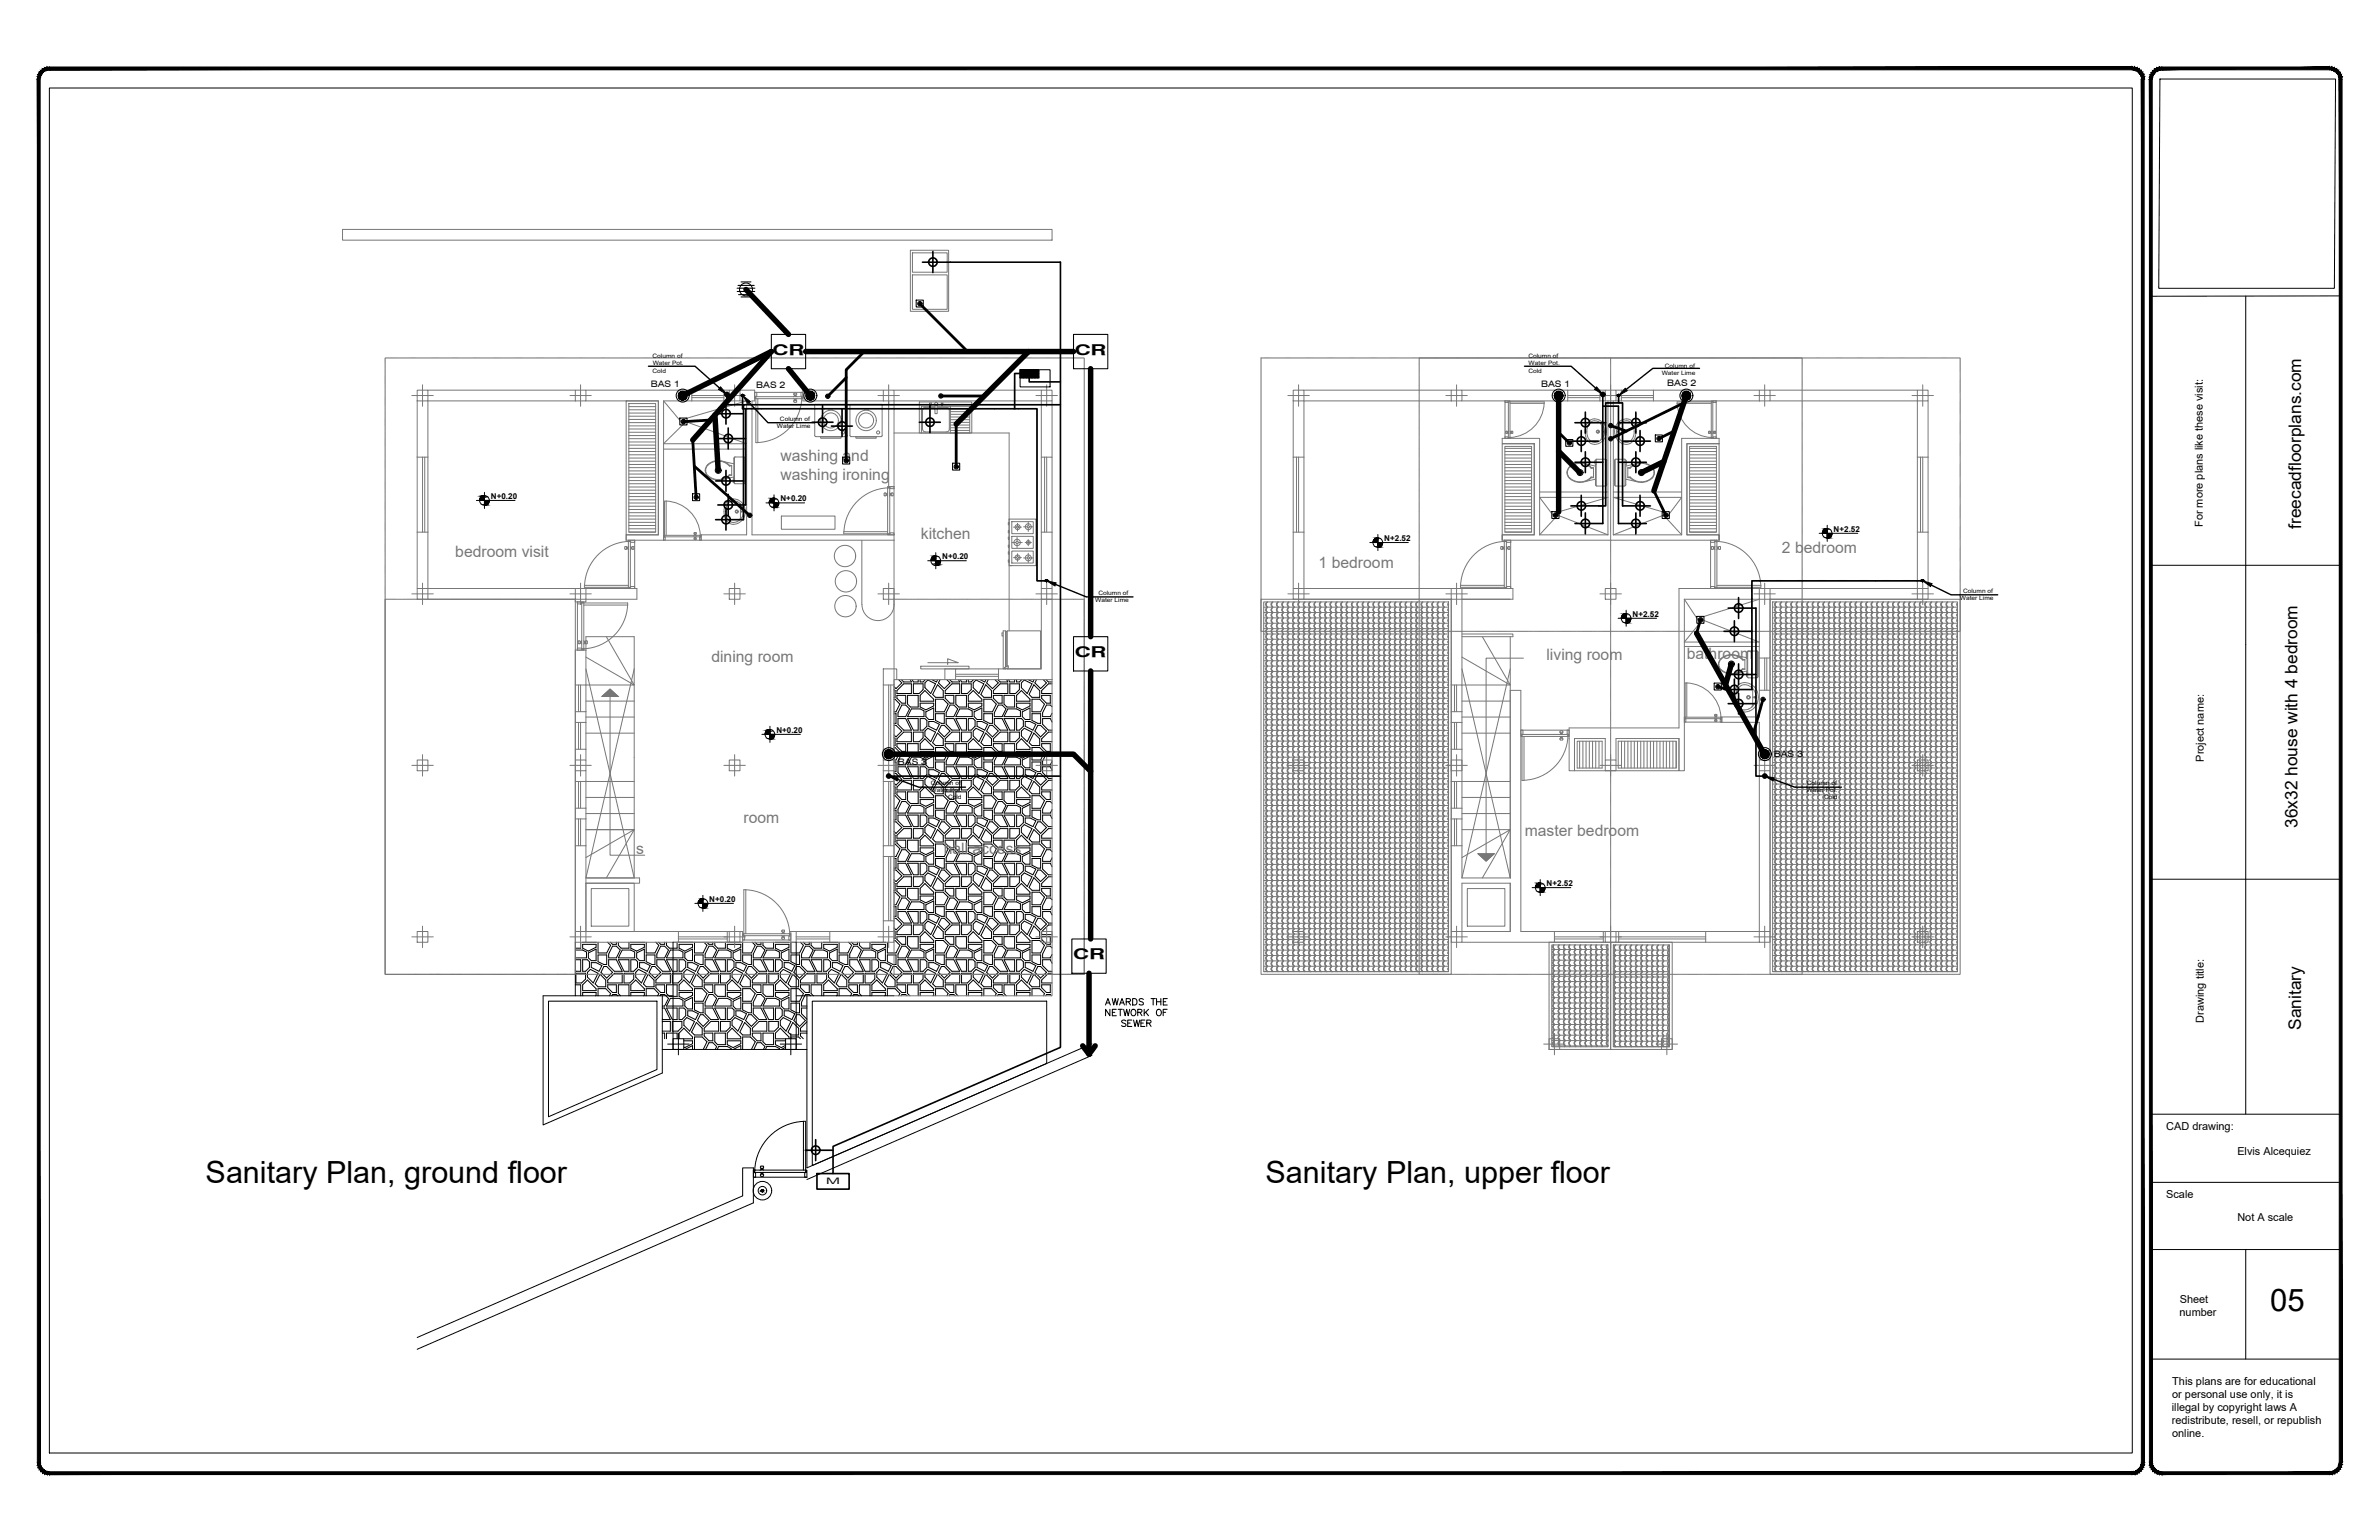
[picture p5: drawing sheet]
<svg xmlns="http://www.w3.org/2000/svg" width="432mm" height="279mm" viewBox="0 0 432 279" stroke-linecap="round" stroke-linejoin="round" font-family="sans-serif">
<defs><g id="words">
<text font-size="5.6" x="412" y="237.8">05</text>
<g font-size="5.5">
<text x="37.3" y="214.6">Sanitary Plan, ground floor</text>
<text x="229.7" y="214.6">Sanitary Plan, upper floor</text>
</g>
<g font-size="3.1">
<text x="417.6" y="95.9" transform="rotate(-90 417.6 95.9)">freecadfloorplans.com</text>
<text x="417" y="150.2" transform="rotate(-90 417 150.2)">36x32 house with 4 bedroom</text>
<text x="417.6" y="186.8" transform="rotate(-90 417.6 186.8)">Sanitary</text>
</g>
<g font-size="2.9" fill="#73787d">
<text x="141.7" y="83.7">washing and</text>
<text x="141.7" y="87.1">washing ironing</text>
<text x="82.6" y="101">bedroom visit</text>
<text x="167.1" y="97.8">kitchen</text>
<text x="323.4" y="100.3">2 bedroom</text>
<text x="239.3" y="103">1 bedroom</text>
<text x="280.7" y="119.8">living room</text>
<text x="306.2" y="119.5">bathroom</text>
<text x="129.1" y="120.1">dining room</text>
<text x="134.9" y="149.3">room</text>
<text x="115.5" y="154.9">s</text>
<text x="171.3" y="154.9">hall access</text>
<text x="276.8" y="151.6">master bedroom</text>
</g>
<g font-size="2.7">
<text x="140.2" y="64.4">CR</text>
<text x="195.1" y="64.4">CR</text>
<text x="195.1" y="119.2">CR</text>
<text x="194.8" y="174">CR</text>
</g>
<g font-size="2">
<text x="399.8" y="95.6" transform="rotate(-90 399.8 95.6)">For more plans like these visit:</text>
<text x="400" y="138.2" transform="rotate(-90 400 138.2)">Project name:</text>
<text x="400" y="185.5" transform="rotate(-90 400 185.5)">Drawing title:</text>
<text x="393.2" y="205">CAD drawing:</text>
<text x="406.1" y="209.6">Elvis Alcequiez</text>
<text x="393.2" y="217.4">Scale</text>
<text x="406.1" y="221.6">Not A scale</text>
<text x="395.6" y="238.7">number</text>
<text x="395.6" y="236.4">Sheet</text>
<text x="394.3" y="251.2">This plans are for educational</text>
<text x="394.2" y="256">illegal by copyright laws A</text>
<text x="394.3" y="253.6">or personal use only, it is</text>
<text x="394.2" y="258.3">redistribute, resell, or republish</text>
<text x="394.3" y="260.7">online.</text>
</g>
<g font-size="1.6">
<text x="118.1" y="70.2">BAS 1</text>
<text x="137.3" y="70.4">BAS 2</text>
<text x="279.7" y="70.2">BAS 1</text>
<text x="302.6" y="70">BAS 2</text>
<text x="322" y="137.3">BAS 3</text>
<text x="163" y="138.8">BAS 3</text>
<text x="150" y="214.9">M</text>
</g>
<g font-size="1.5">
<text x="89.1" y="90.5">N+0.20</text>
<text x="141.7" y="90.9">N+0.20</text>
<text x="171" y="101.4">N+0.20</text>
<text x="251.3" y="98.2">N+2.52</text>
<text x="332.8" y="96.5">N+2.52</text>
<text x="296.3" y="111.9">N+2.52</text>
<text x="140.9" y="132.9">N+0.20</text>
<text x="280.7" y="160.7">N+2.52</text>
<text x="128.7" y="163.6">N+0.20</text>
</g>
<g font-size="1.1">
<text x="118.4" y="65">Column of</text>
<text x="277.4" y="65">Column of</text>
<text x="118.4" y="67.6">Cold</text>
<text x="118.5" y="66.3">Water Pot.</text>
<text x="277.4" y="67.6">Cold</text>
<text x="277.5" y="66.3">Water Pot.</text>
<text x="301.6" y="68">Water Lime</text>
<text x="302.2" y="66.7">Column of</text>
<text x="141" y="77.6">Water Lime</text>
<text x="141.6" y="76.3">Column of</text>
<text x="199.4" y="107.9">Column of</text>
<text x="356.3" y="107.5">Column of</text>
<text x="198.8" y="109.2">Water Lime</text>
<text x="355.7" y="108.8">Water Lime</text>
<text x="168.9" y="143.7">Water Pot.</text>
<text x="169" y="142.4">Column of</text>
<text x="327.9" y="143.7">Water Pot.</text>
<text x="328" y="142.4">Column of</text>
<text x="172.1" y="145">Cold</text>
<text x="331.1" y="145">Cold</text>
</g>
</g></defs>
<!-- layer: TEJA -->
<g fill="none" stroke="#000" stroke-width=".18">
<path d="M162.3 129.5h.3v1.7h-.3M162.3 138.2h.3v1.8h-.3M162.3 125.1l.2 .2v1.2h-.2M162.3 133.8l.2 .2v1.3h-.2M162.3 131.6h.3l1.1 1-1.1 1.1-.3-.4M162.3 135.6h.2l.8 .9-.7 1.4h-.3M162.3 126.9h.2l.8 .8-.7 1.4h-.3M162.8 125.3l1.2-1.2h1.4v1.7h-2.6zM162.8 134l1.2-1.2h1.4v1.8h-2.6zM162.8 126.2h1.6v1.4h-.7l-.9-.9zM162.8 134.9h1.6v1.4h-.7l-.9-.8zM163.1 123.3l.6 .6-1.1 1-.3-.3"/>
<path d="M163.6 123.3l.4 .4h1.4l-.2-.4M163.7 127.9h.7l.7 .7-.7 1.4h-1.4v-.7zM163.7 136.7h.7l.7 .7-.7 1.4h-1.4v-.7zM164 132.5h1.4l-1-2.1h-1.4v1l1 1.1M164.7 126.2h2v2.1h-1.4l-.6-.6zM164.7 134.9h2v2.1h-1.4l-.6-.5zM164.7 130.4h2v2.1h-.9zM164.7 139.1h2v2.1h-.9zM165.4 128.6h1.6l.7 .4v1h-3zM165.4 137.4h1.6l.7 .3v1.1h-3zM165.6 123.3l.2 .4h.9v-.4M165.8 124.1h1.7v1l-.7 .7h-1z"/>
<path d="M165.8 132.8h1.7v1.1l-.7 .7h-1zM167 126.2l.9-.9 1.6 1.6v.3h-2.5zM167 127.6h2.5v.5l-1.5 .7-1-.5zM167 136.3h2.5v.5l-1.5 .7-1-.5zM167 130.4h.9l.3 .3v1.1l-.7 .7h-.5zM167 139.1h.9l.3 .4v1l-.7 .7h-.5zM167 123.3v.4h.5l.4-.4M167.9 134l1.6 1.6v.4h-2.5v-1.1zM167.9 132.6l.5-.5 1.4 .7-.9 1.8-1-1.1zM168 129.1l1.5-.7v2.1h-.9l-.6-.5zM168 137.9l1.5-.7v2.1h-.9l-.6-.5zM168.4 123.4l1.4 .7-.9 1.7-1-1v-.9z"/>
<path d="M168.6 130.9h.9l1 .5-.5 1.1-1.4-.7zM168.6 139.6h.9l1 .6-.5 1-1.4-.7zM169.1 123.3l.9 .4 .2-.4M169.8 129.5h1.6v1.7h-.5l-1.1-.5zM169.8 138.2h1.6v1.8h-.5l-1.1-.5zM169.8 126.9h1.4l.9 .8-.7 1.4h-1.6zM169.8 135.6h1.4l.9 .9-.7 1.4h-1.6zM170.2 124.2l1 1.1v1.2h-1.4l-.5-.5zM170.2 133l1 1v1.3h-1.4l-.5-.5zM170.6 123.3l-.3 .6 1.1 1 1-1-.6-.6M170.9 131.6h.5l1 1-1 1.1-1.1-1.1zM171.6 125.3l1.2-1.2h1.4v1.7h-2.6z"/>
<path d="M171.6 134l1.2-1.2h1.4v1.8h-2.6zM171.6 126.2h1.5v1.4h-.7l-.8-.9zM171.6 134.9h1.5v1.4h-.7l-.8-.8zM172.4 123.3l.4 .4h1.4l-.2-.4M172.4 127.9h.7l.7 .7-.7 1.4h-1.4v-.7zM172.4 136.7h.7l.7 .7-.7 1.4h-1.4v-.7zM172.8 132.5h1.4l-1.1-2.1h-1.4v1l1.1 1.1M173.5 126.2h1.9v2.1h-1.4l-.5-.6zM173.5 134.9h1.9v2.1h-1.4l-.5-.5zM173.5 130.4h1.9v2.1h-.9zM173.5 139.1h1.9v2.1h-.9zM174.2 128.6h1.6l.7 .4v1h-3z"/>
<path d="M174.2 137.4h1.6l.7 .3v1.1h-3zM174.3 123.3l.2 .4h.9v-.4M174.5 124.1h1.8v1l-.7 .7h-1.1zM174.5 132.8h1.8v1.1l-.7 .7h-1.1zM175.8 126.2l.8-.9 1.6 1.6v.3h-2.4zM175.8 127.6h2.4v.5l-1.4 .7-1-.5zM175.8 134.9l.8-.9 1.6 1.6v.4h-2.4zM175.8 136.3h2.4v.5l-1.4 .7-1-.5zM175.8 130.4h.8l.4 .3v1.1l-.7 .7h-.5zM175.8 139.1h.8l.4 .4v1l-.7 .7h-.5zM175.8 123.3v.4h.5l.4-.4M176.8 129.1l1.4-.7v2.1h-.9l-.5-.5z"/>
<path d="M176.8 137.9l1.4-.7v2.1h-.9l-.5-.5zM177.2 123.4l1.4 .7-.9 1.7-1.1-1v-.9zM177.2 132.1l1.4 .7-.9 1.8-1.1-1.1v-.9zM177.3 130.9h.9l1.1 .5-.6 1.1-1.4-.7zM177.3 139.6h.9l1.1 .6-.6 1-1.4-.7zM177.9 123.3l.8 .4 .3-.4M178.6 129.5h1.5v1.7h-.5l-1-.5zM178.6 138.2h1.5v1.8h-.5l-1-.5zM178.6 126.9h1.4l.8 .8-.7 1.4h-1.5zM178.6 135.6h1.4l.8 .9-.7 1.4h-1.5zM178.9 124.2l1.1 1.1v1.2h-1.4l-.6-.5zM178.9 133l1.1 1v1.3h-1.4l-.6-.5z"/>
<path d="M179.4 123.3l-.3 .6 1 1 1.1-1-.6-.6M179.6 131.6h.5l1.1 1-1.1 1.1-1-1.1zM180.3 125.3l1.2-1.2h1.4v1.7h-2.6zM180.3 134l1.2-1.2h1.4v1.8h-2.6zM180.3 126.2h1.6v1.4h-.7l-.9-.9zM180.3 134.9h1.6v1.4h-.7l-.9-.8zM180.5 131.4v-1h1.4l1 2.1h-1.4M180.5 131.4l1.1 1.1M181.1 123.3l.4 .4h1.4l-.2-.4M181.2 127.9h.7l.7 .7-.7 1.4h-1.4v-.7zM181.2 136.7h.7l.7 .7-.7 1.4h-1.4v-.7zM182.2 126.2h2v2.1h-1.4l-.6-.6z"/>
<path d="M182.2 134.9h2v2.1h-1.4l-.6-.5zM182.2 130.4h2v2.1h-.9zM182.2 139.1h2v2.1h-.9zM182.9 128.6h1.6l.7 .4v1h-3zM182.9 137.4h1.6l.7 .3v1.1h-3zM183.1 123.3l.2 .4h.9v-.4M183.3 124.1h1.7v1l-.7 .7h-1zM183.3 132.8h1.7v1.1l-.7 .7h-1zM184.5 126.2l.9-.9 1.6 1.6v.3h-2.5zM184.5 127.6h2.5v.5l-1.4 .7-1.1-.5zM184.5 136.3h2.5v.5l-1.4 .7-1.1-.5zM184.5 130.4h.9l.3 .3v1.1l-.7 .7h-.5z"/>
<path d="M184.5 139.1h.9l.3 .4v1l-.7 .7h-.5zM184.5 123.3v.4h.5l.4-.4M185.4 134l1.6 1.6v.4h-2.5v-1.1zM185.4 132.6l.5-.5 1.4 .7-.9 1.8-1-1.1zM185.6 129.1l1.4-.7v2.1h-.9l-.5-.5zM185.6 137.9l1.4-.7v2.1h-.9l-.5-.5zM185.9 123.4l1.4 .7-.9 1.7-1-1v-.9zM186.1 130.9h.9l1 .5-.5 1.1-1.4-.7zM186.1 139.6h.9l1 .6-.5 1-1.4-.7zM186.6 123.3l.9 .4 .2-.4M187.3 129.5h1.6v1.7h-.5l-1.1-.5zM187.3 138.2h1.6v1.8h-.5l-1.1-.5z"/>
<path d="M187.3 126.9h1.4l.9 .8-.7 1.4h-1.6zM187.3 135.6h1.4l.9 .9-.7 1.4h-1.6zM187.6 124.2l1.1 1.1v1.2h-1.4l-.5-.5zM187.6 133l1.1 1v1.3h-1.4l-.5-.5zM188.1 123.3l-.3 .6 1.1 1 1-1-.6-.6M188.4 131.6h.5l1 1-1 1.1-1.1-1.1zM189.1 126.2h1.5v1.4h-.7l-.8-.9zM189.1 134.9h1.5v1.4h-.7l-.8-.8zM189.3 131.4l1 1.1M189.9 123.3l.4 .4h.7M190.3 132.5h.7M191 128.2l-.4-.3h-.7l-.7 1.4v.7h1.4l.4-.6"/>
<path d="M191 131l-.4-.6h-1.4v1M191 137l-.4-.3h-.7l-.7 1.4v.7h1.4l.4-.7M191 139.7l-.4-.6h-1.4v1.1M191 124.1h-.7l-1.2 1.2v.5h1.9M191 132.8h-.7l-1.2 1.2v.6h1.9M162.3 147h.3v1.7h-.3M162.3 155.8h.3v1.7h-.3M162.3 142.6l.2 .2v1.2h-.2M162.3 151.3l.2 .2v1.3h-.2M162.3 157.8h.3l1.1 1.1-1.1 1-.3-.3M162.3 149.1h.3l1.1 1-1.1 1.1-.3-.4M162.3 140.3h.3l1.1 1.1-1.1 1-.3-.3"/>
<path d="M162.3 153.1h.2l.8 .9-.7 1.4h-.3M162.3 144.4h.2l.8 .9-.7 1.3h-.3M162.8 142.8l1.2-1.2h1.4v1.7h-2.6zM162.8 151.5l1.2-1.2h1.4v1.8h-2.6zM162.8 143.7h1.6v1.4h-.7l-.9-.9zM162.8 152.4h1.6v1.4h-.7l-.9-.8zM163 140.2v-1.1h1.4l1 2.1h-1.4l-1-1M163 156.6h1.4l1 2.1h-1.4l-1-1zM163.7 145.4h.7l.7 .7-.7 1.4h-1.4v-.7zM163.7 154.2h.7l.7 .7-.7 1.4h-1.4v-.7zM164 150h1.4l-1-2.1h-1.4v1l1 1.1M164.7 143.7h2v2.1h-1.4l-.6-.5z"/>
<path d="M164.7 152.4h2v2.1h-1.4l-.6-.5zM164.7 147.9h2v2.1h-.9zM164.7 156.6h2v2.1h-.9zM165.4 146.1h1.6l.7 .4v1h-3zM165.4 154.9h1.6l.7 .3v1.1h-3zM165.8 141.6h1.7v1l-.7 .7h-1zM165.8 150.3h1.7v1.1l-.7 .7h-1zM165.8 159.1h1.7v1l-.7 .7h-1zM167 145.1h2.5v.5l-1.5 .7-1-.5zM167 153.8h2.5v.6l-1.5 .7-1-.6zM167 147.9h.9l.3 .3v1.1l-.7 .7h-.5zM167 156.6h.9l.3 .4v1l-.7 .7h-.5z"/>
<path d="M167.9 142.8l1.6 1.6v.3h-2.5v-1zM167.9 151.5l1.6 1.6v.4h-2.5v-1.1zM168 146.6l1.5-.6v2h-.9l-.6-.5zM168 155.4l1.5-.7v2.1h-.9l-.6-.5zM168.4 140.9l1.4 .7-.9 1.7-1-1v-.9zM168.4 149.6l1.4 .7-.9 1.8-1-1.1v-.9zM168.4 158.4l1.4 .7-.9 1.7-1-1v-.9zM168.6 148.4h.9l1 .5-.5 1.1-1.4-.7zM168.6 157.1h.9l1 .6-.5 1-1.4-.7zM169.8 147h1.6v1.7h-.5l-1.1-.5zM169.8 155.8h1.6v1.7h-.5l-1.1-.5zM169.8 144.4h1.4l.9 .9-.7 1.3h-1.6z"/>
<path d="M169.8 153.1h1.4l.9 .9-.7 1.4h-1.6zM170.2 141.7l1 1.1v1.2h-1.4l-.5-.5zM170.2 150.5l1 1v1.3h-1.4l-.5-.6zM170.2 159.2l1 1.1v1.2h-1.4l-.5-.5zM170.9 157.8h.5l1 1.1-1 1-1.1-1zM170.9 149.1h.5l1 1-1 1.1-1.1-1.1zM170.9 140.3h.5l1 1.1-1 1-1.1-1zM171.6 142.8l1.2-1.2h1.4v1.7h-2.6zM171.6 151.5l1.2-1.2h1.4v1.8h-2.6zM171.6 143.7h1.5v1.4h-.7l-.8-.9zM171.6 152.4h1.5v1.4h-.7l-.8-.8zM171.7 140.2v-1.1h1.4l1.1 2.1h-1.4l-1-1"/>
<path d="M171.7 156.6h1.4l1.1 2.1h-1.4l-1.1-1zM172.4 145.4h.7l.7 .7-.7 1.4h-1.4v-.7zM172.4 154.2h.7l.7 .7-.7 1.4h-1.4v-.7zM172.8 150h1.4l-1.1-2.1h-1.4v1l1.1 1.1M173.5 143.7h1.9v2.1h-1.4l-.5-.5zM173.5 152.4h1.9v2.1h-1.4l-.5-.5zM173.5 147.9h1.9v2.1h-.9zM173.5 156.6h1.9v2.1h-.9zM174.2 146.1h1.6l.7 .4v1h-3zM174.2 154.9h1.6l.7 .3v1.1h-3zM174.5 141.6h1.8v1l-.7 .7h-1.1zM174.5 150.3h1.8v1.1l-.7 .7h-1.1z"/>
<path d="M174.5 159.1h1.8v1l-.7 .7h-1.1zM175.8 143.7l.8-.9 1.6 1.6v.3h-2.4zM175.8 145.1h2.4v.5l-1.4 .7-1-.5zM175.8 152.4l.8-.9 1.6 1.6v.4h-2.4zM175.8 153.8h2.4v.6l-1.4 .7-1-.6zM175.8 147.9h.8l.4 .3v1.1l-.7 .7h-.5zM175.8 156.6h.8l.4 .4v1l-.7 .7h-.5zM176.8 146.6l1.4-.6v2h-.9l-.5-.5zM176.8 155.4l1.4-.7v2.1h-.9l-.5-.5zM177.2 140.9l1.4 .7-.9 1.7-1.1-1v-.9zM177.2 149.6l1.4 .7-.9 1.8-1.1-1.1v-.9zM177.2 158.4l1.4 .7-.9 1.7-1.1-1v-.9z"/>
<path d="M177.3 148.4h.9l1.1 .5-.6 1.1-1.4-.7zM177.3 157.1h.9l1.1 .6-.6 1-1.4-.7zM178.6 147h1.5v1.7h-.5l-1-.5zM178.6 155.8h1.5v1.7h-.5l-1-.5zM178.6 144.4h1.4l.8 .9-.7 1.3h-1.5zM178.6 153.1h1.4l.8 .9-.7 1.4h-1.5zM178.9 141.7l1.1 1.1v1.2h-1.4l-.6-.5zM178.9 150.5l1.1 1v1.3h-1.4l-.6-.6zM178.9 159.2l1.1 1.1v1.2h-1.4l-.6-.5zM179.6 157.8h.5l1.1 1.1-1.1 1-1-1zM179.6 149.1h.5l1.1 1-1.1 1.1-1-1.1zM179.6 140.3h.5l1.1 1.1-1.1 1-1-1z"/>
<path d="M180.3 142.8l1.2-1.2h1.4v1.7h-2.6zM180.3 151.5l1.2-1.2h1.4v1.8h-2.6zM180.3 143.7h1.6v1.4h-.7l-.9-.9zM180.3 152.4h1.6v1.4h-.7l-.9-.8zM180.5 140.2v-1.1h1.4l1 2.1h-1.4l-1-1M180.5 148.9v-1h1.4l1 2.1h-1.4M180.5 157.7v-1.1h1.4l1 2.1h-1.4l-1-1M180.5 148.9l1.1 1.1M181.2 145.4h.7l.7 .7-.7 1.4h-1.4v-.7zM181.2 154.2h.7l.7 .7-.7 1.4h-1.4v-.7zM182.2 143.7h2v2.1h-1.4l-.6-.5zM182.2 152.4h2v2.1h-1.4l-.6-.5z"/>
<path d="M182.2 147.9h2v2.1h-.9zM182.2 156.6h2v2.1h-.9zM182.9 146.1h1.6l.7 .4v1h-3zM182.9 154.9h1.6l.7 .3v1.1h-3zM183.3 141.6h1.7v1l-.7 .7h-1zM183.3 150.3h1.7v1.1l-.7 .7h-1zM183.3 159.1h1.7v1l-.7 .7h-1zM184.5 145.1h2.5v.5l-1.4 .7-1.1-.5zM184.5 153.8h2.5v.6l-1.4 .7-1.1-.6zM184.5 147.9h.9l.3 .3v1.1l-.7 .7h-.5zM184.5 156.6h.9l.3 .4v1l-.7 .7h-.5zM185.4 142.8l1.6 1.6v.3h-2.5v-1z"/>
<path d="M185.4 151.5l1.6 1.6v.4h-2.5v-1.1zM185.4 150.1l.5-.5 1.4 .7-.9 1.8-1-1.1zM185.6 146.6l1.4-.6v2h-.9l-.5-.5zM185.6 155.4l1.4-.7v2.1h-.9l-.5-.5zM185.9 140.9l1.4 .7-.9 1.7-1-1v-.9zM185.9 158.4l1.4 .7-.9 1.7-1-1v-.9zM186.1 148.4h.9l1 .5-.5 1.1-1.4-.7zM186.1 157.1h.9l1 .6-.5 1-1.4-.7zM187.3 147h1.6v1.7h-.5l-1.1-.5zM187.3 155.8h1.6v1.7h-.5l-1.1-.5zM187.3 144.4h1.4l.9 .9-.7 1.3h-1.6zM187.3 153.1h1.4l.9 .9-.7 1.4h-1.6z"/>
<path d="M187.6 141.7l1.1 1.1v1.2h-1.4l-.5-.5zM187.6 150.5l1.1 1v1.3h-1.4l-.5-.6zM187.6 159.2l1.1 1.1v1.2h-1.4l-.5-.5zM188.4 157.8h.5l1 1.1-1 1-1.1-1zM188.4 149.1h.5l1 1-1 1.1-1.1-1.1zM188.4 140.3h.5l1 1.1-1 1-1.1-1zM189.1 143.7h1.5v1.4h-.7l-.8-.9zM189.1 152.4h1.5v1.4h-.7l-.8-.8zM189.3 140.2l1 1h.7M190.3 150h.7M191 145.7l-.4-.3h-.7l-.7 1.4v.7h1.4l.4-.6M191 148.5l-.4-.6h-1.4v1l1.1 1.1"/>
<path d="M191 154.5l-.4-.3h-.7l-.7 1.4v.7h1.4l.4-.7M191 157.3l-.4-.7h-1.4v1.1l1.1 1h.7M191 141.6h-.7l-1.2 1.2v.5h1.9M191 150.3h-.7l-1.2 1.2v.6h1.9M191 159.1h-.7l-1.2 1.2v.5h1.9M104.4 170.9v9.8h17.8M104.4 172.4h1.4l.7 .3v1.1h-2.1M104.4 174.1h1v2.1h-.9l-.1-.2M104.4 178.7h1v2M104.5 176.6h1.8v1l-.7 .7h-1.1zM105.4 170.9v1.1h-1M105.8 170.9h2.4"/>
<path d="M105.8 171.3h2.4v.6l-1.4 .7-1-.6zM105.8 178.7l.8-.9 1.6 1.6v.3h-2.4zM105.8 174.1h.8l.4 .4v1l-.7 .7h-.5zM106.8 172.9l1.4-.7v2.1h-.9l-.5-.5zM107.2 175.9l1.3 .7-.8 1.7-1.1-1v-.9zM107.3 174.7h.9l1 .5-.5 1-1.4-.7zM108.5 173.3h1.6v1.7h-.5l-1.1-.5zM108.5 170.9v2h1.6l.7-1.4-.5-.6M108.9 176.7l1 1.1v1.2h-1.4l-.5-.5zM109.6 175.4h.5l1.1 1-1.1 1-1-1zM110.3 177.8l1.2-1.2h1.4v1.7h-2.6zM110.3 178.7h1.6v1.4h-.7l-.9-.9z"/>
<path d="M110.5 174.1h1.4l1 2.1h-1.4l-1-1zM110.8 170.9l.4 .4h.7v-.4M111.2 171.7h.7l.7 .7-.7 1.4h-1.4v-.7zM112.2 170.9v.6l.5 .5h1.5v-1.1M112.2 174.1h2v2.1h-.9zM112.9 172.4h1.6l.7 .3v1.1h-3zM113.3 176.6h1.7v1l-.7 .7h-1zM114.5 170.9h2.5M114.5 171.3h2.5v.6l-1.4 .7-1.1-.6zM114.5 178.7l.9-.9 1.6 1.6v.3h-2.5zM114.5 174.1h.9l.3 .4v1l-.7 .7h-.5zM115.6 172.9l1.4-.7v2.1h-.9l-.5-.5z"/>
<path d="M115.9 175.9l1.4 .7-.9 1.7-1-1v-.9zM116.1 174.7h.9l1 .5-.5 1-1.4-.7zM117.3 173.3h1.6v1.7h-.6l-1-.5zM117.3 170.9v2h1.6l.7-1.4-.6-.6M117.7 176.7l1 1.1v1.2h-1.4l-.5-.5zM118.3 175.4h.6l1 1-1 1-1.1-1zM119 177.8l1.3-1.2h1.4v1.7h-2.7zM119 178.7h1.6v1.4h-.7l-.9-.9zM119.2 175.2v-1.1h1.4l1.1 2.1h-1.4l-1.1-1M119.5 170.9l.4 .4h.7v-.4M119.9 171.7h.7l.7 .7-.7 1.4h-1.4v-.7zM121 178.7h1.9v2.1h-1.4l-.5-.5z"/>
<path d="M121 170.9v.6l.5 .5h1.4v-1.1M121 174.1h1.9v2.1h-.9zM121.7 172.4h1.6l.7 .3v1.1h-3zM122 176.6h1.8v1l-.7 .7h-1.1zM122.2 170.9v19.5h22.3v-19.5M123.3 170.9h2.4M123.3 171.3h2.4v.6l-1.4 .7-1-.6zM123.3 178.7l.8-.9 1.6 1.6v.3h-2.4zM123.3 174.1h.8l.4 .4v1l-.7 .7h-.5zM124.3 172.9l1.4-.7v2.1h-.9l-.5-.5zM124.7 175.9l1.4 .7-.9 1.7-1.1-1v-.9zM124.8 174.7h.9l1.1 .5-.6 1-1.4-.7z"/>
<path d="M126.1 179.4h1.4l.8 .9-.7 1.4h-1.5zM126.1 173.3h1.5v1.7h-.5l-1-.5zM126.1 170.9v2h1.5l.7-1.4-.5-.6M126.4 176.7l1.1 1.1v1.2h-1.4l-.6-.5zM127.1 175.4h.5l1.1 1-1.1 1-1-1zM127.8 178.7h1.6v1.4h-.7l-.9-.9zM128.3 170.9l.4 .4h.7v-.4M128.7 171.7h.7l.7 .7-.7 1.4h-1.4v-.7zM129 176.6h1.4v1.7h-2.6v-.5zM129 176.2h1.4l-1-2.1h-1.4v1.1l1 1M129.7 178.7h2v2.1h-1.5l-.5-.5zM129.7 170.9v.6l.5 .5h1.5v-1.1"/>
<path d="M129.7 174.1h2v2.1h-.9zM130.4 172.4h1.6l.7 .3v1.1h-3zM130.8 176.6h1.7v1l-.7 .7h-1zM132 170.9h2.5M132 171.3h2.5v.6l-1.4 .7-1.1-.6zM132 178.7l.9-.9 1.6 1.6v.3h-2.5zM132 174.1h.9l.3 .4v1l-.7 .7h-.5zM133.1 172.9l1.4-.7v2.1h-.9l-.5-.5zM133.4 175.9l1.4 .7-.9 1.7-1-1v-.9zM133.6 174.7h.9l1 .5-.5 1-1.4-.7zM134.8 179.4h1.4l.9 .9-.7 1.4h-1.6zM134.8 173.3h1.6v1.7h-.5l-1.1-.5z"/>
<path d="M134.8 170.9v2h1.6l.7-1.4-.6-.6M135.2 176.7l1 1.1v1.2h-1.4l-.5-.5zM135.9 175.4h.5l1 1-1 1-1.1-1zM136.6 177.8l1.2-1.2h1.4v1.7h-2.6zM136.6 178.7h1.5v1.4h-.7l-.8-.9zM136.7 174.1h1.4l1.1 2.1h-1.4l-1.1-1zM137 170.9l.4 .4h.7v-.4M137.4 171.7h.7l.7 .7-.7 1.4h-1.4v-.7zM138.5 178.7h1.9v2.1h-1.4l-.5-.5zM138.5 170.9v.6l.5 .5h1.4v-1.1M138.5 174.1h1.9v2.1h-.9zM139.2 172.4h1.5l.8 .3v1.1h-3z"/>
<path d="M139.5 176.6h1.8v1l-.7 .7h-1.1zM140.7 170.9h2.5M140.7 171.3h2.5v.6l-1.4 .7-1.1-.6zM140.7 178.7l.9-.9 1.6 1.6v.3h-2.5zM140.7 174.1h.9l.4 .4v1l-.7 .7h-.6zM141.8 172.9l1.4-.7v2.1h-.9l-.5-.5zM142.2 175.9l1.4 .7-.9 1.7-1.1-1v-.9zM142.3 174.7h.9l1.1 .5-.6 1-1.4-.7zM143.6 179.4h1.4l.8 .9-.7 1.4h-1.5zM143.6 173.3h1.5v1.7h-.5l-1-.5zM143.6 170.9v2h1.5l.7-1.4-.5-.6M143.9 176.7l1.1 1.1v1.2h-1.4l-.6-.5z"/>
<path d="M144.6 175.4h.5l1.1 1-1.1 1-1-1zM145.3 177.8l1.2-1.2h1.4v1.7h-2.6zM145.3 178.7h1.6v1.4h-.7l-.9-.9zM145.5 174.1h1.4l1 2.1h-1.4l-1-1zM145.8 170.9l.4 .4h.7v-.4M146.2 171.7h.7l.7 .7-.7 1.4h-1.4v-.7zM147.2 170.9v.6l.6 .5h1.3v-1.1M147.2 174.1h1.9v2.1h-.8zM147.9 172.4h1.6l.7 .3v1.1h-3zM148.3 176.6h1.7v1l-.7 .7h-1zM149.5 170.9h2.5M149.5 171.3h2.5v.6l-1.4 .7-1.1-.6z"/>
<path d="M149.5 178.7l.9-.9 1.6 1.6v.3h-2.5zM149.5 174.1h.9l.3 .4v1l-.7 .7h-.5zM150.6 172.9l1.4-.7v2.1h-.9l-.5-.5zM150.9 175.9l1.4 .7-.9 1.7-1-1v-.9zM151.1 174.7h.9l1 .5-.5 1-1.4-.7zM152.3 173.3h1.6v1.7h-.5l-1.1-.5zM152.3 170.9v2h1.6l.7-1.4-.6-.6M152.7 176.7l1 1.1v1.2h-1.4l-.5-.5zM153.4 175.4h.5l1 1-1 1-1.1-1zM154.1 177.8l1.2-1.2h1.4v1.7h-2.6zM154.1 178.7h1.5v1.4h-.7l-.8-.9zM154.2 174.1h1.4l1.1 2.1h-1.4l-1.1-1z"/>
<path d="M154.5 170.9l.4 .4h.7v-.4M154.9 171.7h.7l.7 .7-.7 1.4h-1.4v-.7zM156 170.9v.6l.5 .5h1.4v-1.1M156 174.1h1.9v2.1h-.9zM156.7 172.4h1.5l.7 .3v1.1h-2.9zM157 176.6h1.8v1l-.7 .7h-1.1zM158.2 170.9h2.5M158.2 171.3h2.5v.6l-1.4 .7-1.1-.6zM158.2 178.7l.9-.9 1.6 1.6v.3h-2.5zM158.2 174.1h.9l.4 .4v1l-.7 .7h-.6zM159.3 172.9l1.4-.7v2.1h-.9l-.5-.5zM159.6 175.9l1.5 .7-.9 1.7-1.1-1v-.9z"/>
<path d="M159.8 174.7h.9l1.1 .5-.6 1-1.4-.7zM161.1 173.3h1.5v1.7h-.5l-1-.5zM161.4 176.7l1.1 1.1v1.2h-1.4l-.6-.5zM162.1 175.4h.5l1.1 1-1.1 1-1-1zM162.3 164.5h.3v1.8h-.3M162.3 160.1l.2 .2v1.2h-.2M162.3 168.9l.2 .1v1.3h-.2M162.3 170.6h.2l.8 .9-.7 1.4h-1.5v-2M162.3 166.6h.3l1.1 1-1.1 1.1-.3-.4M162.3 161.9h.2l.8 .9-.7 1.4h-.3M162.8 160.3l1.2-1.2h1.4v1.7h-2.6zM162.8 169l1.2-1.2h1.4v1.8h-2.6z"/>
<path d="M162.8 177.8l1.2-1.2h1.4v1.7h-2.6zM162.8 161.2h1.6v1.4h-.7l-.9-.9zM162.8 169.9h1.6v1.4h-.7l-.9-.9zM162.8 178.7h1.6v1.4h-.7l-.9-.9zM163 165.4h1.4l1 2.1h-1.4l-1-1.1zM163 174.1h1.4l1 2.1h-1.4l-1-1zM163.7 162.9h.7l.7 .7-.7 1.4h-1.4v-.7zM163.7 171.7h.7l.7 .7-.7 1.4h-1.4v-.7zM164.7 161.2h2v2.1h-1.4l-.6-.5zM164.7 169.9h2v2.1h-1.4l-.6-.5zM164.7 165.4h2v2.1h-.9zM164.7 174.1h2v2.1h-.9z"/>
<path d="M165.4 163.6h1.6l.7 .4v1h-3zM165.4 172.4h1.6l.7 .3v1.1h-3zM165.8 167.8h1.7v1.1l-.7 .7h-1zM165.8 176.6h1.7v1l-.7 .7h-1zM167 162.6h2.5v.5l-1.5 .7-1-.5zM167 171.3h2.5v.6l-1.5 .7-1-.6zM167 165.4h.9l.3 .3v1.1l-.7 .7h-.5zM167 174.1h.9l.3 .4v1l-.7 .7h-.5zM167.9 160.3l1.6 1.6v.3h-2.5v-1zM167.9 169l1.6 1.6v.4h-2.5v-1.1zM167.9 177.8l1.6 1.6v.3h-2.5v-1zM168 164.2l1.5-.7v2.1h-.9l-.6-.6z"/>
<path d="M168 172.9l1.5-.7v2.1h-.9l-.6-.5zM168.4 167.1l1.4 .7-.9 1.8-1-1.1v-.9zM168.4 175.9l1.4 .7-.9 1.7-1-1v-.9zM168.6 165.9h.9l1 .5-.5 1.1-1.4-.7zM168.6 174.7h.9l1 .5-.5 1-1.4-.7zM169.8 164.5h1.6v1.8h-.5l-1.1-.6zM169.8 173.3h1.6v1.7h-.5l-1.1-.5zM169.8 161.9h1.4l.9 .9-.7 1.4h-1.6zM169.8 170.6h1.4l.9 .9-.7 1.4h-1.6zM170.2 168l1 1v1.3h-1.4l-.5-.6zM170.2 176.7l1 1.1v1.2h-1.4l-.5-.5zM170.9 175.4h.5l1 1-1 1-1.1-1z"/>
<path d="M170.9 166.6h.5l1 1-1 1.1-1.1-1.1zM171.6 160.3l1.2-1.2h1.4v1.7h-2.6zM171.6 169l1.2-1.2h1.4v1.8h-2.6zM171.6 177.8l1.2-1.2h1.4v1.7h-2.6zM171.6 161.2h1.5v1.4h-.7l-.8-.9zM171.6 169.9h1.5v1.4h-.7l-.8-.9zM171.6 178.7h1.5v1.4h-.7l-.8-.9zM171.7 165.4h1.4l1.1 2.1h-1.4l-1.1-1.1zM171.7 174.1h1.4l1.1 2.1h-1.4l-1.1-1zM172.4 162.9h.7l.7 .7-.7 1.4h-1.4v-.7zM172.4 171.7h.7l.7 .7-.7 1.4h-1.4v-.7zM173.5 161.2h1.9v2.1h-1.4l-.5-.5z"/>
<path d="M173.5 169.9h1.9v2.1h-1.4l-.5-.5zM173.5 165.4h1.9v2.1h-.9zM173.5 174.1h1.9v2.1h-.9zM174.2 163.6h1.6l.7 .4v1h-3zM174.2 172.4h1.6l.7 .3v1.1h-3zM174.5 167.8h1.8v1.1l-.7 .7h-1.1zM174.5 176.6h1.8v1l-.7 .7h-1.1zM175.8 161.2l.8-.9 1.6 1.6v.3h-2.4zM175.8 162.6h2.4v.5l-1.4 .7-1-.5zM175.8 171.3h2.4v.6l-1.4 .7-1-.6zM175.8 178.7l.8-.9 1.6 1.6v.3h-2.4zM175.8 165.4h.8l.4 .3v1.1l-.7 .7h-.5z"/>
<path d="M175.8 174.1h.8l.4 .4v1l-.7 .7h-.5zM176.6 169l1.6 1.6v.4h-2.4v-1.1zM176.8 164.2l1.4-.7v2.1h-.9l-.5-.6zM176.8 172.9l1.4-.7v2.1h-.9l-.5-.5zM177.2 167.1l1.4 .7-.9 1.8-1.1-1.1v-.9zM177.2 175.9l1.4 .7-.9 1.7-1.1-1v-.9zM177.3 165.9h.9l1.1 .5-.6 1.1-1.4-.7zM177.3 174.7h.9l1.1 .5-.6 1-1.4-.7zM178.6 164.5h1.5v1.8h-.5l-1-.6zM178.6 173.3h1.5v1.7h-.5l-1-.5zM178.6 161.9h1.4l.8 .9-.7 1.4h-1.5zM178.6 170.6h1.4l.8 .9-.7 1.4h-1.5z"/>
<path d="M178.9 168l1.1 1v1.3h-1.4l-.6-.6zM178.9 176.7l1.1 1.1v1.2h-1.4l-.6-.5zM179.6 175.4h.5l1.1 1-1.1 1-1-1zM179.6 166.6h.5l1.1 1-1.1 1.1-1-1.1zM180.3 160.3l1.2-1.2h1.4v1.7h-2.6zM180.3 169l1.2-1.2h1.4v1.8h-2.6zM180.3 177.8l1.2-1.2h1.4v1.7h-2.6zM180.3 161.2h1.6v1.4h-.7l-.9-.9zM180.3 169.9h1.6v1.4h-.7l-.9-.9zM180.3 178.7h1.6v1.4h-.7l-.9-.9zM180.5 166.4v-1h1.4l1 2.1h-1.4l-1-1.1M180.5 175.2v-1.1h1.4l1 2.1h-1.4l-1-1"/>
<path d="M181.2 162.9h.7l.7 .7-.7 1.4h-1.4v-.7zM181.2 171.7h.7l.7 .7-.7 1.4h-1.4v-.7zM182.2 161.2h2v2.1h-1.4l-.6-.5zM182.2 169.9h2v2.1h-1.4l-.6-.5zM182.2 165.4h2v2.1h-.9zM182.2 174.1h2v2.1h-.9zM182.9 163.6h1.6l.7 .4v1h-3zM182.9 172.4h1.6l.7 .3v1.1h-3zM183.3 167.8h1.7v1.1l-.7 .7h-1zM183.3 176.6h1.7v1l-.7 .7h-1zM184.5 162.6h2.5v.5l-1.4 .7-1.1-.5zM184.5 171.3h2.5v.6l-1.4 .7-1.1-.6z"/>
<path d="M184.5 165.4h.9l.3 .3v1.1l-.7 .7h-.5zM184.5 174.1h.9l.3 .4v1l-.7 .7h-.5zM185.4 160.3l1.6 1.6v.3h-2.5v-1zM185.4 169l1.6 1.6v.4h-2.5v-1.1zM185.4 177.8l1.6 1.6v.3h-2.5v-1zM185.4 167.6l.5-.5 1.4 .7-.9 1.8-1-1.1zM185.6 164.2l1.4-.7v2.1h-.9l-.5-.6zM185.6 172.9l1.4-.7v2.1h-.9l-.5-.5zM185.9 175.9l1.4 .7-.9 1.7-1-1v-.9zM186.1 165.9h.9l1 .5-.5 1.1-1.4-.7zM186.1 174.7h.9l1 .5-.5 1-1.4-.7zM187.3 164.5h1.6v1.8h-.5l-1.1-.6z"/>
<path d="M187.3 173.3h1.6v1.7h-.5l-1.1-.5zM187.3 161.9h1.4l.9 .9-.7 1.4h-1.6zM187.3 170.6h1.4l.9 .9-.7 1.4h-1.6zM187.6 168l1.1 1v1.3h-1.4l-.5-.6zM187.6 176.7l1.1 1.1v1.2h-1.4l-.5-.5zM188.4 175.4h.5l1 1-1 1-1.1-1zM188.4 166.6h.5l1 1-1 1.1-1.1-1.1zM189.1 161.2h1.5v1.4h-.7l-.8-.9zM189.1 169.9h1.5v1.4h-.7l-.8-.9zM189.1 178.7h1.5v1.4h-.7l-.8-.9zM191 163.2l-.4-.3h-.7l-.7 1.4v.7h1.4l.4-.6M191 166l-.4-.6h-1.4v1l1.1 1.1h.7"/>
<path d="M191 172l-.4-.3h-.7l-.7 1.4v.7h1.4l.4-.6M191 174.8l-.4-.7h-1.4v1.1l1.1 1h.7M191 167.8h-.7l-1.2 1.2v.6h1.9M191 176.6h-.7l-1.2 1.2v.5h1.9M99.6 181.6h19.6v12.4l-19.6 8.6zM104.4 180.7h-5.8v23.4l21.6-9.4v-14M105.8 180.7v-.6h2.4v.5l-.1 .1M108.5 180.7v-1.3h1.4l.9 .9-.2 .4M111 180.7l.2-.3h.7l.2 .3M112.6 180.7l-.4-.4v-1.6h2v2M114.5 180.7v-.6h2.5v.5l-.2 .1M117.3 180.7v-1.3h1.4l.9 .9-.2 .4"/>
<path d="M119.8 180.7l.1-.3h.7l.7 .7-.7 1.4h-.4M120.2 185.4l1.5-.1v1.8h-1.5M120.2 187.4h.4v1.1M120.2 182.9h.4l1.1 2.1-1.5-.1M120.2 190.4h2M121 188.5v-1.1h1.9v1.1M121 182.9h1.9v2.1h-.9zM121.2 189.4h3.9M121.7 181.1h1.6l.7 .4v1h-3zM122 185.3h1.8v1.1l-.7 .7h-1.1zM122.2 188.5h1.9v1.9h-1.9zM123.1 187.5v3.9"/>
<path d="M123.3 180.1h2.4v.5l-1.4 .7-1-.5zM123.3 188.5v-1.1l.8-.9 1.6 1.6v.4h-1.6M123.3 182.9h.8l.4 .3v1.1l-.7 .7h-.5zM124.1 188.8h1.6v.6l-1.4 .7-.2-.1M124.3 181.7l1.4-.7v2.1h-.9l-.5-.6zM124.3 190.4l1.4-.7v.7M124.7 184.6l1.4 .7-.9 1.8-1.1-1.1v-.8zM124.8 183.4h.9l1.1 .5-.6 1.1-1.4-.7zM126.1 182h1.5v1.8h-.5l-1-.6zM126.1 190.4v-2.3h1.4l.8 .9-.7 1.4M126.4 185.5l1.1 1v1.3h-1.4l-.6-.6zM127.1 184.1h.5l1.1 1.1-1.1 1-1-1z"/>
<path d="M127.8 187.4h1.6v1.4h-.7l-.9-.9zM128 182.9h1.4l1 2.1h-1.4l-1-1.1zM128.1 190.4l.6-1.2h.7l.7 .7-.3 .5M128.7 180.4h.7l.7 .7-.7 1.4h-1.4v-.7zM129 185.3h1.4v1.8h-2.6v-.6zM129.7 187.4h2v2.1h-1.5l-.5-.5zM129.7 182.9h2v2.1h-.9zM130.2 190.4l.2-.5h1.6l.7 .3v.2M130.4 181.1h1.6l.7 .4v1h-3zM130.8 185.3h1.7v1.1l-.7 .7h-1zM132 180.1h2.5v.5l-1.4 .7-1.1-.5zM132 188.8h2.5v.6l-1.4 .7-1.1-.6z"/>
<path d="M132 182.9h.9l.3 .3v1.1l-.7 .7h-.5zM132.9 186.5l1.6 1.6v.4h-2.5v-1.1zM132.9 185.2l.5-.6 1.4 .7-.9 1.8-1-1.1zM133.1 181.7l1.4-.7v2.1h-.9l-.5-.6zM133.1 190.4l1.4-.7v.7M133.6 183.4h.9l1 .5-.5 1.1-1.4-.7zM134.8 182h1.6v1.8h-.5l-1.1-.6zM134.8 190.4v-2.3h1.4l.9 .9-.7 1.4M135.2 185.5l1 1v1.3h-1.4l-.5-.6zM135.9 184.1h.5l1 1.1-1 1-1.1-1zM136.6 186.5l1.2-1.2h1.4v1.8h-2.6zM136.6 187.4h1.5v1.4h-.7l-.8-.9z"/>
<path d="M136.7 182.9h1.4l1.1 2.1h-1.4l-1.1-1.1zM136.8 190.4l.6-1.2h.7l.7 .7-.2 .5M137.4 180.4h.7l.7 .7-.7 1.4h-1.4v-.7zM138.5 187.4h1.9v2.1h-1.4l-.5-.5zM138.5 182.9h1.9v2.1h-.9zM138.9 190.4l.3-.5h1.5l.8 .3v.2M139.2 181.1h1.5l.8 .4v1h-3zM139.5 185.3h1.8v1.1l-.7 .7h-1.1zM140.7 180.1h2.5v.5l-1.4 .7-1.1-.5zM140.7 182.9h.9l.4 .3v1.1l-.7 .7h-.6zM141.6 189.4h3.9M141.8 181.7l1.4-.7v2.1h-.9l-.5-.6z"/>
<path d="M142.2 184.6l1.4 .7-.9 1.8-1.1-1.1v-.8zM142.3 183.4h.9l1.1 .5-.6 1.1-1.4-.7zM142.6 188.5h1.9v1.9h-1.9zM142.6 188.8h-1.9v.7l1.1 .6 .8-.4M142.6 190l-.8 .4M143.2 188.5v-.4l-1.6-1.6-.9 .9v1.1h1.9M143.5 187.5v3.9M143.6 182h1.5v1.8h-.5l-1-.6zM143.6 188.5v-.4h1.4l.3 .4M143.9 185.5l1.1 1v1.3h-1.4l-.6-.6zM144.5 180.7h17.8M144.5 190.4h2"/>
<path d="M144.6 184.1h.5l1.1 1.1-1.1 1-1-1zM146.5 182.9h-1v1l1 1M146.5 185.4l-1.2 1.1v.6h1.2M146.5 187.4h-1.2v.5l.5 .6M146.5 180.7v31.2M147.1 180.7l-.2-.3h-.7l-.7 1.4v.7h1M147.4 181.6h42.6v11.3l-42.6 18.6zM147.6 180.7l-.4-.4v-1.6h1.9v2M149.5 180.7v-.6h2.5v.5l-.2 .1M152.3 180.7v-1.3h1.4l.9 .9-.2 .4M154.8 180.7l.1-.3h.7l.3 .3M156.4 180.7l-.4-.4v-1.6h1.9v2"/>
<path d="M158.2 180.7v-.6h2.5v.5l-.1 .1M161.1 180.7v-1.3h1.4l.8 .9-.2 .4M163.6 180.7l.1-.3h.7l.2 .3M165.1 180.7l-.4-.4v-1.6h2v2M167 180.7v-.6h2.5v.5l-.2 .1M169.8 180.7v-1.3h1.4l.9 .9-.2 .4M172.3 180.7l.1-.3h.7l.3 .3M173.9 180.7l-.4-.4v-1.6h1.9v2M175.8 180.7v-.6h2.4v.5l-.1 .1M178.6 180.7v-1.3h1.4l.8 .9-.2 .4M181.1 180.7l.1-.3h.7l.2 .3M182.7 180.7l-.5-.4v-1.6h2v2"/>
<path d="M184.5 180.7v-.6h2.5v.5l-.2 .1M187.3 180.7v-1.3h1.4l.9 .9-.2 .4M189.8 180.7l.1-.3h.7l.3 .3"/>
</g>
<!-- layer: INSTA -->
<g fill="none" stroke="#73787d" stroke-width=".18">
<path d="M62.2 41.6h128.8v2h-128.8zM165.2 45.4h7v11.1h-7zM165.6 45.9h6.3v3.5h-6.3zM165.6 49.9h6.3v6.2h-6.3zM69.9 65.2v.1M69.9 65.4v.1M69.9 65.6v.1M69.9 65.8v.1M69.9 65.9v.2M69.9 66.1v.2M69.9 66.3v.1M69.9 66.5v.1"/>
<path d="M69.9 66.7v.1M69.9 66.9v.1M69.9 67.1v.1M69.9 67.3v.1M69.9 67.5v.1M69.9 67.7v.1M69.9 67.8v.2M69.9 68v.2M69.9 68.2v.2M69.9 68.4v.1M69.9 68.6v.1M69.9 68.8v.1"/>
<path d="M69.9 69v.1M69.9 69.2v.1M69.9 69.4v.1M69.9 69.6v.1M69.9 69.8v.1M69.9 69.9v.2M69.9 70.1v.2M69.9 70.3v.1M69.9 70.5v.1M69.9 70.7v.1M69.9 70.9v.1M69.9 71.1v.1"/>
<path d="M69.9 71.3v.1M69.9 71.5v.1M69.9 71.7v.1M69.9 71.8v.2M69.9 72v.2M69.9 72.2v.2M69.9 72.4v.1M69.9 72.6v.1M69.9 72.8v.1M69.9 73v.1M69.9 73.2v.1M69.9 73.4v.1"/>
<path d="M69.9 73.6v.1M69.9 73.8v.1M69.9 73.9v.2M69.9 74.1v.2M69.9 74.3v.2M69.9 74.5v.1M69.9 74.7v.1M69.9 74.9v.1M69.9 75.1v.1M69.9 75.3v.1M69.9 75.5v.1M69.9 75.7v.1"/>
<path d="M69.9 75.8v.2M69.9 76v.2M69.9 76.2v.2M69.9 76.4v.1M69.9 76.6v.1M69.9 76.8v.1M69.9 77v.1M69.9 77.2v.1M69.9 77.4v.1M69.9 77.6v.1M69.9 77.8v.1M69.9 77.9v.2"/>
<path d="M69.9 78.1v.2M69.9 78.3v.2M69.9 78.5v.1M69.9 78.7v.1M69.9 78.9v.1M69.9 79.1v.1M69.9 79.3v.1M69.9 79.5v.1M69.9 79.7v.1M69.9 79.8v.2M70 64.9l-.1 .2M70 64.9h.2"/>
<path d="M70.2 64.9h.1M70.4 64.9h.1M70.6 64.9h.1M70.8 64.9h.1M71 64.9h.1M71.2 64.9h.1M71.4 64.9h.1M71.6 64.9h.1M71.7 64.9h.2M71.9 64.9h.2M72.1 64.9h.1M72.3 64.9h.1"/>
<path d="M72.5 64.9h.1M72.7 64.9h.1M72.9 64.9h.1M73.1 64.9h.1M73.3 64.9h.1M73.5 64.9h.1M73.6 64.9h.2M73.8 64.9h.2M74 64.9h.2M74.2 64.9h.1M74.4 64.9h.1M74.6 64.9h.1"/>
<path d="M74.7 71.8h3.9M74.8 64.9h.1M75 64.9h.1M75.2 64.9h.1M75.4 64.9h.1M75.6 64.9h.1M75.7 70.8h2v1.9h-2zM75.7 72.7v34.1M75.7 64.9h.2M75.9 64.9h.2M76.1 64.9h.1M76.3 64.9h.1"/>
<path d="M76.5 64.9h.1M76.7 64.9h.1M76.7 69.8v3.9M76.9 64.9h.1M77.1 64.9h.1M77.3 64.9h.1M77.5 64.9h.1M77.6 64.9h.2M77.7 70.8h26.7M77.8 64.9h.2M78 64.9h.2M78.2 64.9h.1"/>
<path d="M78.4 64.9h.1M78.6 64.9h.1M78.8 64.9h.1M79 64.9h.1M79.2 64.9h.1M79.4 64.9h.1M79.6 64.9h.1M79.7 64.9h.2M79.9 64.9h.2M80.1 64.9h.1M80.3 64.9h.1M80.5 64.9h.1"/>
<path d="M80.7 64.9h.1M80.9 64.9h.1M81.1 64.9h.1M81.3 64.9h.1M81.5 64.9h.1M81.6 64.9h.2M81.8 64.9h.2M82 64.9h.2M82.2 64.9h.1M82.4 64.9h.1M82.6 64.9h.1M82.8 64.9h.1"/>
<path d="M83 64.9h.1M83.2 64.9h.1M83.4 64.9h.1M83.6 64.9h.1M83.7 64.9h.2M83.9 64.9h.2M84.1 64.9h.2M84.3 64.9h.1M84.5 64.9h.1M84.7 64.9h.1M84.9 64.9h.1M85.1 64.9h.1"/>
<path d="M85.3 64.9h.1M85.5 64.9h.1M85.6 64.9h.2M85.8 64.9h.2M86 64.9h.2M86.2 64.9h.1M86.4 64.9h.1M86.6 64.9h.1M86.8 64.9h.1M87 64.9h.1M87.2 64.9h.1M87.4 64.9h.1"/>
<path d="M87.6 64.9h.1M87.7 64.9h.2M87.9 64.9h.2M88.1 64.9h.2M88.3 64.9h.1M88.5 64.9h.1M88.7 64.9h.1M88.9 64.9h.1M89.1 64.9h.1M89.3 64.9h.1M89.5 64.9h.1M89.6 64.9h.2"/>
<path d="M89.8 64.9h.2M90 64.9h.2M90.2 64.9h.1M90.4 64.9h.1M90.6 64.9h.1M90.8 64.9h.1M91 64.9h.1M91.2 64.9h.1M91.4 64.9h.1M91.6 64.9h.1M91.7 64.9h.2M91.9 64.9h.2"/>
<path d="M92.1 64.9h.2M92.3 64.9h.1M92.5 64.9h.1M92.7 64.9h.1M92.9 64.9h.1M93.1 64.9h.1M93.3 64.9h.1M93.5 64.9h.1M93.6 64.9h.2M93.8 64.9h.2M94 64.9h.2M94.2 64.9h.1"/>
<path d="M94.4 64.9h.1M94.6 64.9h.1M94.8 64.9h.1M95 64.9h.1M95.2 64.9h.1M95.4 64.9h.1M95.6 64.9h.1M95.7 64.9h.2M95.9 64.9h.2M96.1 64.9h.2M96.3 64.9h.1M96.5 64.9h.1"/>
<path d="M96.7 64.9h.1M96.9 64.9h.1M97.1 64.9h.1M97.3 64.9h.1M97.5 64.9h.1M97.6 64.9h.2M97.8 64.9h.2M98 64.9h.2M98.2 64.9h.1M98.4 64.9h.1M98.6 64.9h.1M98.8 64.9h.1"/>
<path d="M99 64.9h.1M99.2 64.9h.1M99.4 64.9h.1M99.6 64.9h.1M99.7 64.9h.2M99.9 64.9h.2M100.1 64.9h.2M100.3 64.9h.1M100.5 64.9h.1M100.7 64.9h.1M100.9 64.9h.1M101.1 64.9h.1"/>
<path d="M101.3 64.9h.1M101.5 64.9h.1M101.6 64.9h.2M101.8 64.9h.2M102 64.9h.2M102.2 64.9h.1M102.4 64.9h.1M102.6 64.9h.1M102.8 64.9h.1M103 64.9h.1M103.2 64.9h.1M103.4 64.9h.1"/>
<path d="M103.4 71.8h3.9M103.6 64.9h.1M103.7 64.9h.2M103.9 64.9h.2M104.1 64.9h.2M104.3 64.9h.1M104.4 70.8h1.9v1.9h-1.9zM104.4 72.7h-26.7v34.1h26.7M104.5 64.9h.1M104.7 64.9h.1M104.9 64.9h.1M105.1 64.9h.1"/>
<path d="M105.3 64.9h.1M105.4 69.8v3.9M105.5 64.9h.1M105.6 64.9h.2M105.8 64.9h.2M106 64.9h.2M106.2 64.9h.1M106.3 72.7h13.2v24.3h-5.8v1M106.3 70.8h26.1M106.4 64.9h.1M106.6 64.9h.1M106.8 64.9h.1"/>
<path d="M107 64.9h.1M107.2 64.9h.1M107.4 64.9h.1M107.6 64.9h.1M107.7 64.9h.2M107.9 64.9h.2M108.1 64.9h.2M108.3 64.9h.1M108.5 64.9h.1M108.7 64.9h.1M108.9 64.9h.1M109.1 64.9h.1"/>
<path d="M109.3 64.9h.1M109.5 64.9h.1M109.7 64.9h.1M109.8 64.9h.2M110 64.9h.2M110.2 64.9h.1M110.4 64.9h.1M110.6 64.9h.1M110.8 64.9h.1M111 64.9h.1M111.2 64.9h.1M111.4 64.9h.1"/>
<path d="M111.6 64.9h.1M111.7 64.9h.2M111.9 64.9h.2M112.1 64.9h.2M112.3 64.9h.1M112.5 64.9h.1M112.7 64.9h.1M112.9 64.9h.1M113.1 64.9h.1M113.3 64.9h.1M113.5 64.9h.1M113.7 72.7h5.8v24.3h-5.8z"/>
<path d="M113.7 64.9h.1M113.8 64.9h.2M114 64.9h.2M114.1 73.2h4.9v23.3h-4.9zM114.1 73.8h4.9M114.1 74.3h4.9M114.1 74.9h4.9M114.1 75.5h4.9M114.1 76.1h4.9M114.1 76.7h4.9M114.1 77.3h4.9M114.1 77.8h4.9"/>
<path d="M114.1 78.4h4.9M114.1 79h4.9M114.1 79.6h4.9M114.2 64.9h.1M114.4 64.9h.1M114.6 64.9h.1M114.8 64.9h.1M115 64.9h.1M115.2 64.9h.1M115.4 64.9h.1M115.6 64.9h.1M115.7 64.9h.2"/>
<path d="M115.9 64.9h.2M116.1 64.9h.2M116.3 64.9h.1M116.5 64.9h.1M116.7 64.9h.1M116.9 64.9h.1M117.1 64.9h.1M117.3 64.9h.1M117.5 64.9h.1M117.7 64.9h.1M117.8 64.9h.2M118 64.9h.2"/>
<path d="M118.2 64.9h.1M118.4 64.9h.1M118.6 64.9h.1M118.8 64.9h.1M119 64.9h.1M119.2 64.9h.1M119.4 64.9h.1M119.6 64.9h.1M119.7 64.9h.2M119.9 64.9h.2M120.1 64.9h.2M120.3 64.9h.1"/>
<path d="M120.4 72.7h12M120.4 72.7v25.3M120.4 72.7l3.2 3.8M120.5 64.9h.1M120.7 64.9h.1M120.9 64.9h.1M121.1 64.9h.1M121.3 64.9h.1M121.5 64.9h.1M121.7 64.9h.1M121.8 64.9h.2M122 64.9h.2"/>
<path d="M122.2 64.9h.2M122.4 64.9h.1M122.6 64.9h.1M122.8 64.9h.1M123 64.9h.1M123.2 64.9h.1M123.4 64.9h.1M123.6 64.9h.1M123.7 64.9h.2M123.9 64.9h.2M124.1 64.9h.2M124.3 64.9h.1"/>
<path d="M124.5 76.5l11 4h-15.1l3.6-3.6M124.5 64.9h.1M124.7 64.9h.1M124.9 64.9h.1M125.1 64.9h.1M125.3 64.9h.1M125.5 64.9h.1M125.6 71.8h9.7M125.6 72.1h5.8M125.6 70.8v1.9M125.7 64.9h.1M125.8 64.9h.2"/>
<path d="M126 64.9h.2M126.2 64.9h.2M126.4 64.9h.1M126.6 64.9h.1M126.8 64.9h.1M127 64.9h.1M127.2 64.9h.1M127.4 64.9h.1M127.6 64.9h.1M127.7 64.9h.2M127.9 64.9h.2M128.1 64.9h.2"/>
<path d="M128.3 64.9h.1M128.5 64.9h.1M128.7 64.9h.1M128.9 64.9h.1M129.1 64.9h.1M129.3 64.9h.1M129.5 64.9h.1M129.7 64.9h.1M129.8 64.9h.2M130 64.9h.2M130.2 64.9h.2M130.4 64.9h.1"/>
<path d="M130.6 64.9h.1M130.8 64.9h.1M131 64.9h.1M131.2 64.9h.1M131.4 64.9h.1M131.4 70.8v1.9M131.6 64.9h.1M131.7 64.9h.2M131.9 64.9h.2M132.1 64.9h.2M132.3 64.9h.1M132.4 70.8h1.9v1.9h-1.9z"/>
<path d="M132.5 64.9h.1M132.7 64.9h.1M132.9 64.9h.1M133.1 64.9h.1M133.3 64.9h.1M133.3 69.8v3.9M133.5 64.9h.1M133.7 64.9h.1M133.8 64.9h.2M134 64.9h.2M134.2 64.9h.2M134.3 70.8h2.7v1.9h-.5v24.3h25.8"/>
<path d="M134.3 72.7h1.2M134.4 64.9h.1M134.6 64.9h.1M134.8 64.9h.1M135 64.9h.1M135.2 64.9h.1M135.4 64.9h.1M135.5 72.7v24.3h-8.2v1M135.5 72.7l-11.5 3.4M135.6 64.9h.1M135.7 64.9h.2M135.9 64.9h.2"/>
<path d="M136.1 64.9h.2M136.3 64.9h.1M136.5 64.9h.1M136.7 64.9h.1M136.9 64.9h.1M137 71.2h.4v.7h-.3v.4h-.1zM137 71.2h8.7M137.1 64.9h.1M137.2 72.3h8.3M137.3 64.9h.1M137.5 64.9h.1M137.7 64.9h.1"/>
<path d="M137.8 64.9h.2M138 64.9h.2M138.2 64.9h.2M138.4 64.9h.1M138.6 64.9h.1M138.8 64.9h.1M139 64.9h.1M139.2 64.9h.1M139.4 64.9h.1M139.6 64.9h.1M139.7 64.9h.2M139.9 64.9h.2"/>
<path d="M140.1 64.9h.2M140.3 64.9h.1M140.5 64.9h.1M140.7 64.9h.1M140.9 64.9h.1M141.1 64.9h.1M141.3 64.9h.1M141.5 64.9h.1M141.7 64.9h.1M141.8 64.9h.2M142 64.9h.2M142.2 64.9h.2"/>
<path d="M142.4 64.9h.1M142.6 64.9h.1M142.8 64.9h.1M143 64.9h.1M143.2 64.9h.1M143.4 64.9h.1M143.6 64.9h.1M143.7 64.9h.2M143.9 64.9h.2M144 72.3l.4 .1M144.1 64.9h.2M144.2 73h.3"/>
<path d="M144.2 71.3h.3M144.2 71.7h.3M144.2 72.6h.3M144.2 72.6l-.1 .1 .1 .3M144.2 71.3l-.1 .1v.2l.1 .3h.2M144.2 71.8h.2M144.2 71.9l-.2 .1M144.2 72.4v.2M144.2 72.5h.2M144.3 64.9h.1M144.4 71.7v.2M144.4 72.4v.2"/>
<path d="M144.4 71.9l.2 .1M144.5 72.6l.1 .1-.1 .3M144.5 71.3l.1 .1-.1 .3M144.5 64.9h.1M144.6 72.3l-.2 .1M144.7 64.9h.1M144.9 64.9h.1M145.1 64.9h.1M145.3 64.9h.1M145.4 71.2h.3v1.1h-.1v-.4h-.2zM145.5 64.9h.1M145.5 72.3a8.3 8.3 0 0 1-7.9 8"/>
<path d="M145.5 72v.3h-.1M145.5 72h-8.3v8.3h.3v-8M145.5 72v.3M145.7 64.9h.1M145.8 64.9h.2M146 64.9h.2M146.2 64.9h.2M146.4 64.9h.1M146.6 64.9h.1M146.8 64.9h.1M147 64.9h.1M147.2 64.9h.1"/>
<path d="M147.4 64.9h.1M147.6 64.9h.1M147.8 64.9h.1M147.9 64.9h.2M148.1 73.4h5.4M148.1 73.3l-.2 .3v5.6h5.6M148.1 64.9h.2M148.3 64.9h.1M148.5 64.9h.1M148.7 64.9h.1M148.9 64.9h.1M149 79.2v.3h3.6v-.3"/>
<path d="M149 79.3h3.6M149.1 64.9h.1M149.3 64.9h.1M149.5 64.9h.1M149.7 64.9h.1M149.8 64.9h.2M150 64.9h.2M150.2 64.9h.2M150.4 64.9h.1M150.6 64.9h.1M150.8 64.9h.1M151 64.9h.1"/>
<path d="M151.2 64.9h.1M151.4 64.9h.1M151.6 64.9h.1M151.8 64.9h.1M151.9 64.9h.2M152.1 64.9h.2M152.3 64.9h.1M152.5 64.9h.1M152.7 64.9h.1M152.9 64.9h.1M153.1 64.9h.1M153.3 64.9h.1"/>
<path d="M153.5 64.9h.1M153.5 73.3l.2 .3v5.4l-.2 .2M153.7 64.9h.1M153.8 64.9h.2M154 64.9h.2M154.2 64.9h.2M154.4 64.9h.1M154.5 73.4h5.4M154.5 73.3l-.2 .3v5.6h5.6M154.6 64.9h.1M154.8 64.9h.1M155 64.9h.1"/>
<path d="M155.2 64.9h.1M155.3 79.2v.3h3.7v-.3M155.3 79.3h3.7M155.4 64.9h.1M155.6 64.9h.1M155.8 64.9h.1M155.9 64.9h.2M156.1 64.9h.2M156.3 64.9h.1M156.5 64.9h.1M156.7 64.9h.1M156.9 64.9h.1"/>
<path d="M157.1 64.9h.1M157.3 64.9h.1M157.5 64.9h.1M157.7 64.9h.1M157.8 64.9h.2M158 64.9h.2M158.2 64.9h.2M158.4 64.9h.1M158.6 64.9h.1M158.8 64.9h.1M159 64.9h.1M159.2 64.9h.1"/>
<path d="M159.3 71.8h3.9M159.4 64.9h.1M159.6 64.9h.1M159.8 64.9h.1M159.9 73.3l.2 .3v5.4l-.2 .2M159.9 64.9h.2M160.1 64.9h.2M160.3 70.8h2v1.9h-2zM160.3 70.8h-14.6v1.9h14.6M160.3 64.9h.2M160.5 64.9h.1M160.7 64.9h.1"/>
<path d="M160.9 64.9h.1M161.1 64.9h.1M161.3 64.9h.1M161.3 72.7v15.6h1M161.3 69.8v3.9M161.5 64.9h.1M161.7 64.9h.1M161.8 64.9h.2M162 64.9h.2M162.2 64.9h.2M162.3 78.6h20.9v35.9M162.3 70.8h26.7"/>
<path d="M162.4 64.9h.1M162.6 64.9h.1M162.8 64.9h.1M163 64.9h.1M163.2 64.9h.1M163.4 64.9h.1M163.6 64.9h.1M163.8 64.9h.1M163.9 64.9h.2M164.1 64.9h.2M164.3 64.9h.2M164.5 64.9h.1"/>
<path d="M164.7 64.9h.1M164.9 64.9h.1M165.1 64.9h.1M165.3 64.9h.1M165.5 64.9h.1M165.7 64.9h.1M165.8 64.9h.2M166 64.9h.2M166.2 64.9h.2M166.4 64.9h.1M166.6 64.9h.1M166.8 64.9h.1"/>
<path d="M166.9 72.9h9.5v5.7h-9.5zM167 64.9h.1M167.2 64.9h.1M167.4 64.9h.1M167.6 64.9h.1M167.8 64.9h.1M167.9 64.9h.2M168.1 64.9h.2M168.3 64.9h.2M168.5 64.9h.1M168.7 73.1h.3l-.1 .5zM168.7 64.9h.1"/>
<path d="M168.9 64.9h.1M169.1 64.9h.1M169.3 64.9h.1M169.5 64.9h.1M169.7 64.9h.1M169.7 73.9h-1.8l-.4 .2v4l.4 .2 3.9 .1M169.7 73.5v1.5h.4v-1.5M169.7 73.7h-2.5v4.9M169.8 64.9h.2M170 64.9h.2M170.1 73.7h2.4M170.1 73.9h1.7"/>
<path d="M170.2 64.9h.2M170.4 64.9h.1M170.6 64.9h.1M170.8 64.9h.1M170.8 73.1h.4l-.2 .5zM171 64.9h.1M171.2 64.9h.1M171.4 64.9h.1M171.6 64.9h.1M171.8 64.9h.1M171.8 73.9l.4 .2 .1 .3v3.5l-.1 .2-.4 .2M171.9 64.9h.2"/>
<path d="M172.1 64.9h.2M172.3 64.9h.2M172.5 78.6v-4.9h3.5v4.9M172.5 74.2h3.5M172.5 74.7h3.5M172.5 75.2h3.5M172.5 75.7h3.5M172.5 76.1h3.5M172.5 76.6h3.5M172.5 77.1h3.5M172.5 77.6h3.5M172.5 78.1h3.5"/>
<path d="M172.5 64.9h.1M172.7 64.9h.1M172.9 64.9h.1M173.1 64.9h.1M173.3 64.9h.1M173.5 64.9h.1M173.7 64.9h.1M173.8 64.9h.2M174 64.9h.2M174.2 64.9h.2M174.4 64.9h.1M174.6 64.9h.1"/>
<path d="M174.8 64.9h.1M175 64.9h.1M175.2 64.9h.1M175.4 64.9h.1M175.6 64.9h.1M175.8 64.9h.1M175.9 64.9h.2M176.1 64.9h.2M176.3 64.9h.2M176.5 64.9h.1M176.7 64.9h.1M176.9 64.9h.1"/>
<path d="M177.1 64.9h.1M177.3 64.9h.1M177.5 64.9h.1M177.7 64.9h.1M177.8 64.9h.2M178 64.9h.2M178.2 64.9h.2M178.4 64.9h.1M178.6 64.9h.1M178.8 64.9h.1M179 64.9h.1M179.2 64.9h.1"/>
<path d="M179.4 64.9h.1M179.6 64.9h.1M179.8 64.9h.1M179.9 64.9h.2M180.1 64.9h.2M180.3 64.9h.2M180.5 64.9h.1M180.7 64.9h.1M180.9 64.9h.1M181.1 64.9h.1M181.3 64.9h.1M181.5 64.9h.1"/>
<path d="M181.7 64.9h.1M181.8 64.9h.2M182 64.9h.2M182.2 64.9h.2M182.4 64.9h.1M182.6 64.9h.1M182.8 64.9h.1M183 64.9h.1M183.2 64.9h.1M183.4 64.9h.1M183.6 64.9h.1M183.8 64.9h.1"/>
<path d="M183.9 64.9h.2M184.1 64.9h.2M184.3 64.9h.2M184.5 64.9h.1M184.7 64.9h.1M184.9 64.9h.1M185.1 64.9h.1M185.3 64.9h.1M185.5 64.9h.1M185.7 64.9h.1M185.9 64.9h.1M186 64.9h.2"/>
<path d="M186.2 64.9h.2M186.4 64.9h.1M186.6 64.9h.1M186.8 64.9h.1M187 64.9h.1M187.2 64.9h.1M187.4 64.9h.1M187.6 64.9h.1M187.8 64.9h.1M187.9 64.9h.2M188 71.8h3.9M188.1 64.9h.2"/>
<path d="M188.3 64.9h.2M188.5 64.9h.1M188.7 64.9h.1M188.9 64.9h.1M189 72.7h-26.7v37a2.91 2.91 0 0 1-2.9 2.9 2.91 2.91 0 0 1-3-2.9M189 70.8h2v1.9h-2zM189 72.7v34.1M189.1 64.9h.1M189.3 64.9h.1M189.5 64.9h.1M189.7 64.9h.1M189.9 64.9h.1"/>
<path d="M190 69.8v3.9M190 64.9h.2M190.2 64.9h.2M190.4 64.9h.1M190.6 64.9h.1M190.8 64.9h.1M191 72.7v10.2M191 64.9h.1M191.2 64.9h.1M191.4 64.9h.1M191.6 64.9h.1M191.8 64.9h.1"/>
<path d="M191.9 64.9h.2M192.1 64.9h.2M192.3 64.9h.2M192.5 64.9h.1M192.7 64.9h.1M192.9 64.9h.1M193.1 64.9h.1M193.3 64.9h.1M193.5 64.9h.1M193.7 64.9h.1M193.9 64.9h.1M194 64.9h.2"/>
<path d="M194.2 64.9h.2M194.4 64.9h.1M194.6 64.9h.1M194.8 64.9h.1M195 64.9h.1M195.2 64.9h.1M195.4 64.9h.1M195.6 64.9h.1M195.8 64.9h.1M195.9 64.9h.2M196.1 64.9h.2M196.3 64.9h.2"/>
<path d="M196.5 64.9h.1M196.7 64.9l.1 .2M196.8 65.2v.1M196.8 65.4v.1M196.8 65.6v.1M196.8 65.8v.1M196.8 65.9v.2M196.8 66.1v.2M196.8 66.3v.1M196.8 66.5v.1M196.8 66.7v.1M196.8 66.9v.1"/>
<path d="M196.8 67.1v.1M196.8 67.3v.1M196.8 67.5v.1M196.8 67.7v.1M196.8 67.8v.2M196.8 68v.2M196.8 68.2v.2M196.8 68.4v.1M196.8 68.6v.1M196.8 68.8v.1M196.8 69v.1M196.8 69.2v.1"/>
<path d="M196.8 69.4v.1M196.8 69.6v.1M196.8 69.8v.1M196.8 69.9v.2M196.8 70.1v.2M196.8 70.3v.1M196.8 70.5v.1M196.8 70.7v.1M196.8 70.9v.1M196.8 71.1v.1M196.8 71.3v.1M196.8 71.5v.1"/>
<path d="M196.8 71.7v.1M196.8 71.8v.2M196.8 72v.2M196.8 72.2v.2M196.8 72.4v.1M196.8 72.6v.1M196.8 72.8v.1M196.8 73v.1M196.8 73.2v.1M196.8 73.4v.1M196.8 73.6v.1M196.8 73.8v.1"/>
<path d="M196.8 73.9v.2M196.8 74.1v.2M196.8 74.3v.2M196.8 74.5v.1M196.8 74.7v.1M196.8 74.9v.1M196.8 75.1v.1M196.8 75.3v.1M196.8 75.5v.1M196.8 75.7v.1M196.8 75.8v.2M196.8 76v.2"/>
<path d="M196.8 76.2v.2M196.8 76.4v.1M196.8 76.6v.1M196.8 76.8v.1M196.8 77v.1M196.8 77.2v.1M196.8 77.4v.1M196.8 77.6v.1M196.8 77.8v.1M196.8 77.9v.2M196.8 78.1v.2M196.8 78.3v.2"/>
<path d="M196.8 78.5v.1M196.8 78.7v.1M196.8 78.9v.1M196.8 79.1v.1M196.8 79.3v.1M196.8 79.5v.1M196.8 79.7v.1M196.8 79.8v.2M228.9 65.1v.1M228.9 65.3v.1M228.9 65.5v.1M228.9 65.7v.1"/>
<path d="M228.9 65.9v.1M228.9 66.1v.1M228.9 66.3v.1M228.9 66.4v.2M228.9 66.6v.2M228.9 66.8v.2M228.9 67v.1M228.9 67.2v.1M228.9 67.4v.1M228.9 67.6v.1M228.9 67.8v.1M228.9 68v.1"/>
<path d="M228.9 68.2v.1M228.9 68.4v.1M228.9 68.5v.2M228.9 68.7v.2M228.9 68.9v.2M228.9 69.1v.1M228.9 69.3v.1M228.9 69.5v.1M228.9 69.7v.1M228.9 69.9v.1M228.9 70.1v.1M228.9 70.3v.1"/>
<path d="M228.9 70.4v.2M228.9 70.6v.2M228.9 70.8v.2M228.9 71v.1M228.9 71.2v.1M228.9 71.4v.1M228.9 71.6v.1M228.9 71.8v.1M228.9 72v.1M228.9 72.2v.1M228.9 72.4v.1M228.9 72.5v.2"/>
<path d="M228.9 72.7v.2M228.9 72.9v.2M228.9 73.1v.1M228.9 73.3v.1M228.9 73.5v.1M228.9 73.7v.1M228.9 73.9v.1M228.9 74.1v.1M228.9 74.3v.1M228.9 74.5v.1M228.9 74.6v.2M228.9 74.8v.2"/>
<path d="M228.9 75v.1M228.9 75.2v.1M228.9 75.4v.1M228.9 75.6v.1M228.9 75.8v.1M228.9 76v.1M228.9 76.2v.1M228.9 76.4v.1M228.9 76.5v.2M228.9 76.7v.2M228.9 76.9v.2M228.9 77.1v.1"/>
<path d="M228.9 77.3v.1M228.9 77.5v.1M228.9 77.7v.1M228.9 77.9v.1M228.9 78.1v.1M228.9 78.3v.1M228.9 78.5v.1M228.9 78.6v.2M228.9 78.8v.2M228.9 79v.1M228.9 79.2v.1M228.9 79.4v.1"/>
<path d="M228.9 79.6v.1M228.9 79.8v.1M228.9 80v.1M229 64.9l-.1 .2M229 64.9h.2M229.2 64.9h.1M229.4 64.9h.1M229.6 64.9h.1M229.8 64.9h.1M230 64.9h.1M230.2 64.9h.1M230.4 64.9h.1"/>
<path d="M230.6 64.9h.1M230.7 64.9h.2M230.9 64.9h.2M231.1 64.9h.2M231.3 64.9h.1M231.5 64.9h.1M231.7 64.9h.1M231.9 64.9h.1M232.1 64.9h.1M232.3 64.9h.1M232.5 64.9h.1M232.6 64.9h.2"/>
<path d="M232.8 64.9h.2M233 64.9h.2M233.2 64.9h.1M233.4 64.9h.1M233.6 64.9h.1M233.8 71.8h3.8M233.8 64.9h.1M234 64.9h.1M234.2 64.9h.1M234.4 64.9h.1M234.6 64.9h.1M234.7 70.8h2v1.9h-2z"/>
<path d="M234.7 72.7v34.1M234.7 64.9h.2M234.9 64.9h.2M235.1 64.9h.2M235.3 64.9h.1M235.5 64.9h.1M235.7 69.8v3.9M235.7 64.9h.1M235.9 64.9h.1M236.1 64.9h.1M236.3 64.9h.1M236.5 64.9h.1"/>
<path d="M236.7 64.9h.1M236.7 70.8h26.7M236.8 64.9h.2M237 64.9h.2M237.2 64.9h.1M237.4 64.9h.1M237.6 64.9h.1M237.8 64.9h.1M238 64.9h.1M238.2 64.9h.1M238.4 64.9h.1M238.6 64.9h.1"/>
<path d="M238.7 64.9h.2M238.9 64.9h.2M239.1 64.9h.2M239.3 64.9h.1M239.5 64.9h.1M239.7 64.9h.1M239.9 64.9h.1M240.1 64.9h.1M240.3 64.9h.1M240.5 64.9h.1M240.7 64.9h.1M240.8 64.9h.2"/>
<path d="M241 64.9h.2M241.2 64.9h.1M241.4 64.9h.1M241.6 64.9h.1M241.8 64.9h.1M242 64.9h.1M242.2 64.9h.1M242.4 64.9h.1M242.6 64.9h.1M242.7 64.9h.2M242.9 64.9h.2M243.1 64.9h.2"/>
<path d="M243.3 64.9h.1M243.5 64.9h.1M243.7 64.9h.1M243.9 64.9h.1M244.1 64.9h.1M244.3 64.9h.1M244.5 64.9h.1M244.7 64.9h.1M244.8 64.9h.2M245 64.9h.2M245.2 64.9h.1M245.4 64.9h.1"/>
<path d="M245.6 64.9h.1M245.8 64.9h.1M246 64.9h.1M246.2 64.9h.1M246.4 64.9h.1M246.6 64.9h.1M246.7 64.9h.2M246.9 64.9h.2M247.1 64.9h.2M247.3 64.9h.1M247.5 64.9h.1M247.7 64.9h.1"/>
<path d="M247.9 64.9h.1M248.1 64.9h.1M248.3 64.9h.1M248.5 64.9h.1M248.7 64.9h.1M248.8 64.9h.2M249 64.9h.2M249.2 64.9h.2M249.4 64.9h.1M249.6 64.9h.1M249.8 64.9h.1M250 64.9h.1"/>
<path d="M250.2 64.9h.1M250.4 64.9h.1M250.6 64.9h.1M250.7 64.9h.2M250.9 64.9h.2M251.1 64.9h.2M251.3 64.9h.1M251.5 64.9h.1M251.7 64.9h.1M251.9 64.9h.1M252.1 64.9h.1M252.3 64.9h.1"/>
<path d="M252.5 64.9h.1M252.7 64.9h.1M252.8 64.9h.2M253 64.9h.2M253.2 64.9h.2M253.4 64.9h.1M253.6 64.9h.1M253.8 64.9h.1M254 64.9h.1M254.2 64.9h.1M254.4 64.9h.1M254.6 64.9h.1"/>
<path d="M254.7 64.9h.2M254.9 64.9h.2M255.1 64.9h.2M255.3 64.9h.1M255.5 64.9h.1M255.7 64.9h.1M255.9 64.9h.1M256.1 64.9h.1M256.3 64.9h.1M256.5 64.9h.1M256.7 64.9h.1M256.8 64.9h.2"/>
<path d="M257 64.9h.2M257.2 64.9h.2M257.4 64.9h.3M257.6 64.9v.2M257.6 65.1v.1M257.6 65.3v.1M257.6 65.5v.1M257.6 65.7v.1M257.6 65.9v.1M257.6 66.1v.1M257.6 66.3v.1M257.6 66.4v.2"/>
<path d="M257.6 66.6v.2M257.6 66.8v.2M257.6 67v.1M257.6 67.2v.1M257.6 67.4v.1M257.6 67.6v.1M257.6 67.8v.1M257.6 68v.1M257.6 68.2v.1M257.6 68.4v.1M257.6 68.5v.2M257.6 68.7v.2"/>
<path d="M257.6 68.9v.2M257.6 69.1v.1M257.6 69.3v.1M257.6 69.5v.1M257.6 69.7v.1M257.6 69.9v.1M257.6 70.1v.1M257.6 70.3v.1M257.6 70.4v.2M257.6 70.6v.2M257.6 70.8v.2M257.6 71v.1"/>
<path d="M257.6 71.2v.1M257.6 71.4v.1M257.6 71.6v.1M257.6 71.8v.1M257.6 72v.1M257.6 72.2v.1M257.6 72.4v.1M257.6 72.5v.2M257.6 72.7v.2M257.6 72.9v.2M257.6 73.1v.1M257.6 73.3v.1"/>
<path d="M257.6 73.5v.1M257.6 73.7v.1M257.6 73.9v.1M257.6 74.1v.1M257.6 74.3v.1M257.6 74.5v.1M257.6 74.6v.2M257.6 74.8v.2M257.6 75v.1M257.6 75.2v.1M257.6 75.4v.1M257.6 75.6v.1"/>
<path d="M257.6 75.8v.1M257.6 76v.1M257.6 76.2v.1M257.6 76.4v.1M257.6 76.5v.2M257.6 76.7v.2M257.6 76.9v.2M257.6 77.1v.1M257.6 77.3v.1M257.6 77.5v.1M257.6 77.7v.1M257.6 77.9v.1"/>
<path d="M257.6 78.1v.1M257.6 78.3v.1M257.6 78.5v.1M257.6 78.6v.2M257.6 78.8v.2M257.6 79v.1M257.6 79.2v.1M257.6 79.4v.1M257.6 79.6v.1M257.6 79.8v.1M257.6 80v.1M257.8 64.9h.1"/>
<path d="M258 64.9h.1M258.2 64.9h.1M258.4 64.9h.1M258.6 64.9h.1M258.7 64.9h.2M258.9 64.9h.2M259.1 64.9h.2M259.3 64.9h.1M259.5 64.9h.1M259.7 64.9h.1M259.9 64.9h.1M260.1 64.9h.1"/>
<path d="M260.3 64.9h.1M260.5 64.9h.1M260.7 64.9h.1M260.8 64.9h.2M261 64.9h.2M261.2 64.9h.2M261.4 64.9h.1M261.6 64.9h.1M261.8 64.9h.1M262 64.9h.1M262.2 64.9h.1M262.4 64.9h.1"/>
<path d="M262.4 71.8h3.9M262.6 64.9h.1M262.7 64.9h.2M262.9 64.9h.2M263.1 64.9h.2M263.3 64.9h.1M263.4 72.7h-26.7v10.2M263.4 70.8h2v1.9h-2zM263.5 64.9h.1M263.7 64.9h.1M263.9 64.9h.1M264.1 64.9h.1"/>
<path d="M264.3 64.9h.1M264.4 69.8v3.9M264.5 64.9h.1M264.7 64.9h.1M264.8 64.9h.2M265 64.9h.2M265.2 64.9h.2M265.4 72.7h26M265.4 70.8h26M265.4 64.9h.1M265.6 64.9h.1M265.8 64.9h.1"/>
<path d="M266 64.9h.1M266.2 64.9h.1M266.4 64.9h.1M266.6 64.9h.1M266.7 64.9h.2M266.9 64.9h.2M267.1 64.9h.2M267.3 64.9h.1M267.5 64.9h.1M267.7 64.9h.1M267.9 64.9h.1M268.1 64.9h.1"/>
<path d="M268.3 64.9h.1M268.5 64.9h.1M268.7 64.9h.1M268.8 64.9h.2M269 64.9h.2M269.2 64.9h.2M269.4 64.9h.1M269.6 64.9h.1M269.8 64.9h.1M270 64.9h.1M270.2 64.9h.1M270.4 64.9h.1"/>
<path d="M270.6 64.9h.1M270.7 64.9h.2M270.9 64.9h.2M271.1 64.9h.2M271.3 64.9h.1M271.5 64.9h.1M271.7 64.9h.1M271.9 64.9h.1M272.1 64.9h.1M272.3 64.9h.1M272.5 64.9h.1M272.7 64.9h.1"/>
<path d="M272.8 64.9h.2M273 64.9h.2M273.2 79.3h.5v.1h.4v.1h-.9zM273.2 72.7h.9v.2h-.4l.1 6.5M273.2 72.7v.3h.5M273.2 72.7v6.8M273.2 64.9h.2M273.3 78.3h.2v.3h-.2zM273.4 64.9h.1M273.6 78.4h.1v.1M273.6 78.5h.1M273.6 64.9h.1"/>
<path d="M273.6 78.4v.1M273.7 78.5l.1 .2M273.8 79.4h.3M273.8 72.9h6.5v.3M273.8 78.2l-.1 .2M273.8 64.9h.1M274 64.9h.1M274.1 79.3v.1h-.3M274.1 78.2l.1 .3M274.1 73.2h6.2M274.1 72.9v6.5M274.2 78.5h.1"/>
<path d="M274.2 78.4h.1M274.2 78.5l-.1 .2M274.2 64.9h.1M274.2 78.4v.1M274.3 78.5l.2 .1M274.4 64.9h.1M274.5 78.2l-.2 .1v.3M274.5 78.2v.4M274.6 64.9h.1M274.8 64.9h.1M274.9 64.9h.2M275.1 64.9h.2"/>
<path d="M275.3 64.9h.1M275.5 64.9h.1M275.7 64.9h.1M275.9 64.9h.1M276.1 64.9h.1M276.3 64.9h.1M276.5 64.9h.1M276.7 64.9h.1M276.8 64.9h.2M277 64.9h.2M277.2 64.9h.2M277.4 64.9h.1"/>
<path d="M277.6 64.9h.1M277.8 64.9h.1M278 64.9h.1M278.2 64.9h.1M278.4 64.9h.1M278.6 64.9h.1M278.8 64.9h.1M278.9 64.9h.2M279.1 64.9h.2M279.3 64.9h.1M279.5 64.9h.1M279.7 64.9h.1"/>
<path d="M279.9 64.9h.1M280.1 64.9h.1M280.3 73.2a6.5 6.5 0 0 1-6.2 6.2M280.3 64.9h.1M280.5 64.9h.1M280.7 64.9h.1M280.8 64.9h.2M281 64.9h.2M281.2 64.9h.2M281.4 64.9h.1M281.6 64.9h.1M281.8 64.9h.1"/>
<path d="M282 64.9h.1M282.2 64.9h.1M282.4 64.9h.1M282.6 64.9h.1M282.8 64.9h.1M282.9 64.9h.2M283.1 64.9h.2M283.3 64.9h.1M283.5 64.9h.1M283.7 64.9h.1M283.9 64.9h.1M284.1 64.9h.1"/>
<path d="M284.3 64.9h.1M284.5 64.9h.1M284.6 71.8h15.5M284.6 70.8v1.9M284.6 72.1h5.8M284.7 64.9h.1M284.8 64.9h.2M285 64.9h.2M285.2 64.9h.2M285.4 64.9h.1M285.6 64.9h.1M285.8 64.9h.1"/>
<path d="M286 64.9h.1M286.2 64.9h.1M286.4 64.9h.1M286.6 64.9h.1M286.8 64.9h.1M286.9 64.9h.2M287.1 64.9h.2M287.3 64.9h.2M287.5 64.9h.1M287.7 64.9h.1M287.9 64.9h.1M288.1 64.9h.1"/>
<path d="M288.3 64.9h.1M288.5 64.9h.1M288.7 64.9h.1M288.8 76.2a2.24 2.24 0 0 1 2.5 1 2.24 2.24 0 0 1-.4 2.7M288.8 76.2a2.71 2.71 0 0 0 0 4.3l.6 .1M288.8 64.9h.2M289 64.9h.2M289.2 64.9h.2M289.4 64.9h.1M289.6 64.9h.1M289.8 64.9h.1M290 64.9h.1"/>
<path d="M290.1 76.5a2.01 2.01 0 0 1 1 2.6M290.1 76.5a1.49 1.49 0 0 0-2.1 1.5 2.09 2.09 0 0 0 .9 2.2M290.2 64.9h.1M290.4 64.9h.1M290.4 70.8v1.9M290.5 76.8l.2 .5M290.6 64.9h.1M290.7 79.7a1.55 1.55 0 0 1-1.8 .5M290.7 77.3v2l-.2 .5M290.8 64.9h.1M290.9 79.9l-.7 .6-.8 .1M290.9 64.9h.2"/>
<path d="M291.1 79.1l-.4 .6M291.1 64.9h.2M291.3 64.9h.2M291.4 70.8h1.9v1.9h-1.9zM291.5 64.9h.1M291.7 64.9h.1M291.9 72.7v24.3M291.9 64.9h.1M292.1 64.9h.1M292.3 64.9h.1M292.3 64.9v.2M292.3 65.2v.1"/>
<path d="M292.3 65.4v.1M292.3 65.6v.1M292.3 65.8v.1M292.3 65.9v.2M292.3 66.1v.2M292.3 66.3v.1M292.3 66.5v.1M292.3 66.7v.1M292.3 66.9v.1M292.3 67.1v.1M292.3 67.3v.1M292.3 67.5v.1"/>
<path d="M292.3 67.7v.1M292.3 67.8v.2M292.3 68v.2M292.3 68.2v.2M292.3 68.4v.1M292.3 68.6v.1M292.3 68.8v.1M292.3 69v.1M292.3 69.2v.1M292.3 69.4v.1M292.3 69.6v.1M292.3 69.8v4.1"/>
<path d="M292.3 73.9v.2M292.3 74.1v.2M292.3 74.3v.2M292.3 74.5v.1M292.3 74.7v.1M292.3 74.9v.1M292.3 75.1v.1M292.3 75.3v.1M292.3 75.5v.1M292.3 75.7v.1M292.3 75.8v.2M292.3 76v.2"/>
<path d="M292.3 76.2v.2M292.3 76.4v.1M292.3 76.6v.1M292.3 76.8v.1M292.3 77v.1M292.3 77.2v.1M292.3 77.4v.1M292.3 77.6v.1M292.3 77.8v.1M292.3 77.9v.2M292.3 78.1v.2M292.3 78.3v.2"/>
<path d="M292.3 78.5v.1M292.3 78.7v.1M292.3 78.9v.1M292.3 79.1v.1M292.3 79.3v.1M292.3 79.5v.1M292.3 79.7v.1M292.3 79.8v.2M292.5 64.9h.1M292.7 64.9h.1M292.8 72.7v24.3M292.8 64.9h.2"/>
<path d="M293 64.9h.2M293.2 64.9h.2M293.3 72.7h26M293.3 70.8h26M293.4 64.9h.1M293.5 79.1l.4 .6M293.6 64.9h.1M293.7 79.9l.7 .5M293.8 64.9h.1M293.9 77.3v2l.2 .5M293.9 79.7l.7 .4M294 64.9h.1"/>
<path d="M294.1 76.8l-.2 .5M294.2 64.9h.1M294.3 70.8v1.9M294.3 72.1h5.8M294.4 64.9h.1M294.4 76.2a2.35 2.35 0 0 0-.7 3.7M294.6 76.5a1.49 1.49 0 0 1 2 1.5 2.2 2.2 0 0 1-.9 2.2M294.6 64.9h.1M294.6 76.5a2.01 2.01 0 0 0-1.1 2.6M294.8 64.9h.1M294.9 64.9h.2M295.1 64.9h.2"/>
<path d="M295.3 64.9h.2M295.5 64.9h.1M295.7 64.9h.1M295.9 76.2a2.66 2.66 0 0 1-.2 4.3l-.4 .1M295.9 76.2l-.6-.2-.9 .2M295.9 64.9h.1M296.1 64.9h.1M296.3 64.9h.1M296.5 64.9h.1M296.7 64.9h.1M296.8 64.9h.2M297 64.9h.2"/>
<path d="M297.2 64.9h.2M297.4 64.9h.1M297.6 64.9h.1M297.8 64.9h.1M298 64.9h.1M298.2 64.9h.1M298.4 64.9h.1M298.6 64.9h.1M298.8 64.9h.1M298.9 64.9h.2M299.1 64.9h.2M299.3 64.9h.2"/>
<path d="M299.5 64.9h.1M299.7 64.9h.1M299.9 64.9h.1M300.1 64.9h.1M300.1 70.8v1.9M300.3 64.9h.1M300.5 64.9h.1M300.7 64.9h.1M300.8 64.9h.2M301 64.9h.2M301.2 64.9h.2M301.4 64.9h.1"/>
<path d="M301.6 64.9h.1M301.8 64.9h.1M302 64.9h.1M302.2 64.9h.1M302.4 64.9h.1M302.6 64.9h.1M302.8 64.9h.1M302.9 64.9h.2M303.1 64.9h.2M303.3 64.9h.2M303.5 64.9h.1M303.7 64.9h.1"/>
<path d="M303.9 64.9h.1M304.1 64.9h.1M304.3 64.9h.1M304.4 73.2a6.5 6.5 0 0 0 6.2 6.2M304.5 64.9h.1M304.7 64.9h.1M304.8 64.9h.2M305 64.9h.2M305.2 64.9h.2M305.4 64.9h.1M305.6 64.9h.1M305.8 64.9h.1"/>
<path d="M306 64.9h.1M306.2 64.9h.1M306.4 64.9h.1M306.6 64.9h.1M306.8 64.9h.1M306.9 64.9h.2M307.1 64.9h.2M307.3 64.9h.2M307.5 64.9h.1M307.7 64.9h.1M307.9 64.9h.1M308.1 64.9h.1"/>
<path d="M308.3 64.9h.1M308.5 64.9h.1M308.7 64.9h.1M308.8 64.9h.2M309 64.9h.2M309.2 64.9h.2M309.4 64.9h.1M309.6 64.9h.1M309.8 64.9h.1M310 64.9h.1M310.1 78.3h.3l-.1 .3h-.2zM310.2 64.9h.1"/>
<path d="M310.4 64.9h.1M310.4 78.5h.1M310.4 78.4h.1M310.4 78.4v.1M310.5 78.5l.1 .2M310.6 64.9h.1M310.6 79.4h.3v-.1h.6v.2h-.9zM310.6 79.3v.1h.3M310.6 78.2l-.1 .3M310.6 72.7h.9v.3h-.6v-.1h-.3zM310.6 72.9v6.5M310.6 73.2h-6.2v-.3h6.5v6.5"/>
<path d="M310.6 79.4h.3M310.8 64.9h.1M310.9 78.2l.1 .2M310.9 64.9h.2M311 78.5l-.1 .2M311.1 78.4v.1M311.1 78.4h-.1v.1M311.1 78.3v.2h-.1M311.1 78.3h.3v.3h-.2l-.1-.1M311.1 64.9h.2M311.3 64.9h.2M311.5 72.7v6.8"/>
<path d="M311.5 64.9h.1M311.7 64.9h.1M311.9 64.9h.1M312.1 64.9h.1M312.3 64.9h.1M312.5 64.9h.1M312.7 64.9h.1M312.9 64.9h.1M313 64.9h.2M313.2 64.9h.2M313.4 64.9h.1M313.6 64.9h.1"/>
<path d="M313.8 64.9h.1M314 64.9h.1M314.2 64.9h.1M314.4 64.9h.1M314.6 64.9h.1M314.8 64.9h.1M314.9 64.9h.2M315.1 64.9h.2M315.3 64.9h.2M315.5 64.9h.1M315.7 64.9h.1M315.9 64.9h.1"/>
<path d="M316.1 64.9h.1M316.3 64.9h.1M316.5 64.9h.1M316.7 64.9h.1M316.9 64.9h.1M317 64.9h.2M317.2 64.9h.2M317.4 64.9h.1M317.6 64.9h.1M317.8 64.9h.1M318 64.9h.1M318.2 64.9h.1"/>
<path d="M318.4 71.8h3.8M318.4 64.9h.1M318.6 64.9h.1M318.8 64.9h.1M318.9 64.9h.2M319.1 64.9h.2M319.3 70.8h2v1.9h-2zM319.3 64.9h.2M319.5 64.9h.1M319.7 64.9h.1M319.9 64.9h.1M320.1 64.9h.1"/>
<path d="M320.3 64.9h.1M320.3 69.8v3.9M320.5 64.9h.1M320.7 64.9h.1M320.9 64.9h.1M321 64.9h.2M321.2 64.9h.2M321.3 72.7h26.7M321.3 70.8h26.7M321.4 64.9h.1M321.6 64.9h.1M321.8 64.9h.1"/>
<path d="M322 64.9h.1M322.2 64.9h.1M322.4 64.9h.1M322.6 64.9h.1M322.8 64.9h.1M322.9 64.9h.2M323.1 64.9h.2M323.3 64.9h.2M323.5 64.9h.1M323.7 64.9h.1M323.9 64.9h.1M324.1 64.9h.1"/>
<path d="M324.3 64.9h.1M324.5 64.9h.1M324.7 64.9h.1M324.9 64.9h.1M325 64.9h.2M325.2 64.9h.2M325.4 64.9h.2M325.6 64.9h.1M325.8 64.9h.1M326 64.9h.1M326.2 64.9h.1M326.4 64.9h.1"/>
<path d="M326.6 64.9h.1M326.8 64.9h.1M327.1 64.9h-.2l.2 .2M327.1 65.1v.1M327.1 65.3v.1M327.1 65.5v.1M327.1 65.7v.1M327.1 65.9v.1M327.1 66.1v.1M327.1 66.3v.1M327.1 66.4v.2M327.1 66.6v.2"/>
<path d="M327.1 66.8v.2M327.1 67v.1M327.1 67.2v.1M327.1 67.4v.1M327.1 67.6v.1M327.1 67.8v.1M327.1 68v.1M327.1 68.2v.1M327.1 68.4v.1M327.1 68.5v.2M327.1 68.7v.2M327.1 68.9v.2"/>
<path d="M327.1 69.1v.1M327.1 69.3v.1M327.1 69.5v.1M327.1 69.7v.1M327.1 69.9v.1M327.1 70.1v.1M327.1 70.3v.1M327.1 70.4v.2M327.1 70.6v.2M327.1 70.8v.2M327.1 71v.1M327.1 71.2v.1"/>
<path d="M327.1 71.4v.1M327.1 71.6v.1M327.1 71.8v.1M327.1 72v.1M327.1 72.2v.1M327.1 72.4v.1M327.1 72.5v.2M327.1 72.7v.2M327.1 72.9v.2M327.1 73.1v.1M327.1 73.3v.1M327.1 73.5v.1"/>
<path d="M327.1 73.7v.1M327.1 73.9v.1M327.1 74.1v.1M327.1 74.3v.1M327.1 74.5v.1M327.1 74.6v.2M327.1 74.8v.2M327.1 75v.1M327.1 75.2v.1M327.1 75.4v.1M327.1 75.6v.1M327.1 75.8v.1"/>
<path d="M327.1 76v.1M327.1 76.2v.1M327.1 76.4v.1M327.1 76.5v.2M327.1 76.7v.2M327.1 76.9v.2M327.1 77.1v.1M327.1 77.3v.1M327.1 77.5v.1M327.1 77.7v.1M327.1 77.9v.1M327.1 78.1v.1"/>
<path d="M327.1 78.3v.1M327.1 78.5v.1M327.1 78.6v.2M327.1 78.8v.2M327.1 79v.1M327.1 79.2v.1M327.1 79.4v.1M327.1 79.6v.1M327.1 79.8v.1M327.1 80v.1M327.1 64.9h.2M327.3 64.9h.2"/>
<path d="M327.5 64.9h.1M327.7 64.9h.1M327.9 64.9h.1M328.1 64.9h.1M328.3 64.9h.1M328.5 64.9h.1M328.7 64.9h.1M328.9 64.9h.1M329 64.9h.2M329.2 64.9h.2M329.4 64.9h.2M329.6 64.9h.1"/>
<path d="M329.8 64.9h.1M330 64.9h.1M330.2 64.9h.1M330.4 64.9h.1M330.6 64.9h.1M330.8 64.9h.1M330.9 64.9h.2M331.1 64.9h.2M331.3 64.9h.2M331.5 64.9h.1M331.7 64.9h.1M331.9 64.9h.1"/>
<path d="M332.1 64.9h.1M332.3 64.9h.1M332.5 64.9h.1M332.7 64.9h.1M332.9 64.9h.1M333 64.9h.2M333.2 64.9h.2M333.4 64.9h.2M333.6 64.9h.1M333.8 64.9h.1M334 64.9h.1M334.2 64.9h.1"/>
<path d="M334.4 64.9h.1M334.6 64.9h.1M334.8 64.9h.1M334.9 64.9h.2M335.1 64.9h.2M335.3 64.9h.2M335.5 64.9h.1M335.7 64.9h.1M335.9 64.9h.1M336.1 64.9h.1M336.3 64.9h.1M336.5 64.9h.1"/>
<path d="M336.7 64.9h.1M336.9 64.9h.1M337 64.9h.2M337.2 64.9h.2M337.4 64.9h.2M337.6 64.9h.1M337.8 64.9h.1M338 64.9h.1M338.2 64.9h.1M338.4 64.9h.1M338.6 64.9h.1M338.8 64.9h.1"/>
<path d="M338.9 64.9h.2M339.1 64.9h.2M339.3 64.9h.2M339.5 64.9h.1M339.7 64.9h.1M339.9 64.9h.1M340.1 64.9h.1M340.3 64.9h.1M340.5 64.9h.1M340.7 64.9h.1M340.9 64.9h.1M341 64.9h.2"/>
<path d="M341.2 64.9h.2M341.4 64.9h.2M341.6 64.9h.1M341.8 64.9h.1M342 64.9h.1M342.2 64.9h.1M342.4 64.9h.1M342.6 64.9h.1M342.8 64.9h.1M342.9 64.9h.2M343.1 64.9h.2M343.3 64.9h.2"/>
<path d="M343.5 64.9h.1M343.7 64.9h.1M343.9 64.9h.1M344.1 64.9h.1M344.3 64.9h.1M344.5 64.9h.1M344.7 64.9h.1M344.9 64.9h.1M345 64.9h.2M345.2 64.9h.2M345.4 64.9h.2M345.6 64.9h.1"/>
<path d="M345.8 64.9h.1M346 64.9h.1M346.2 64.9h.1M346.4 64.9h.1M346.6 64.9h.1M346.8 64.9h.1M346.9 64.9h.2M347 71.8h3.9M347.1 64.9h.2M347.3 64.9h.2M347.5 64.9h.1M347.7 64.9h.1"/>
<path d="M347.9 64.9h.1M348 70.8h2v1.9h-2zM348 72.7v34.1h-26.7M348.1 64.9h.1M348.3 64.9h.1M348.5 64.9h.1M348.7 64.9h.1M348.9 64.9h.1M349 69.8v3.9M349 64.9h.2M349.2 64.9h.2M349.4 64.9h.2"/>
<path d="M349.6 64.9h.1M349.8 64.9h.1M350 72.7v34.1M350 64.9h.1M350.2 64.9h.1M350.4 64.9h.1M350.6 64.9h.1M350.8 64.9h.1M351 64.9h.1M351.1 64.9h.2M351.3 64.9h.2M351.5 64.9h.1"/>
<path d="M351.7 64.9h.1M351.9 64.9h.1M352.1 64.9h.1M352.3 64.9h.1M352.5 64.9h.1M352.7 64.9h.1M352.9 64.9h.1M353 64.9h.2M353.2 64.9h.2M353.4 64.9h.2M353.6 64.9h.1M353.8 64.9h.1"/>
<path d="M354 64.9h.1M354.2 64.9h.1M354.4 64.9h.1M354.6 64.9h.1M354.8 64.9h.1M355 64.9h.1M355.1 64.9h.2M355.3 64.9h.2M355.5 64.9h.1M355.7 64.9l.1 .2M355.8 65.1v.1M355.8 65.3v.1"/>
<path d="M355.8 65.5v.1M355.8 65.7v.1M355.8 65.9v.1M355.8 66.1v.1M355.8 66.3v.1M355.8 66.4v.2M355.8 66.6v.2M355.8 66.8v.2M355.8 67v.1M355.8 67.2v.1M355.8 67.4v.1M355.8 67.6v.1"/>
<path d="M355.8 67.8v.1M355.8 68v.1M355.8 68.2v.1M355.8 68.4v.1M355.8 68.5v.2M355.8 68.7v.2M355.8 68.9v.2M355.8 69.1v.1M355.8 69.3v.1M355.8 69.5v.1M355.8 69.7v.1M355.8 69.9v.1"/>
<path d="M355.8 70.1v.1M355.8 70.3v.1M355.8 70.4v.2M355.8 70.6v.2M355.8 70.8v.2M355.8 71v.1M355.8 71.2v.1M355.8 71.4v.1M355.8 71.6v.1M355.8 71.8v.1M355.8 72v.1M355.8 72.2v.1"/>
<path d="M355.8 72.4v.1M355.8 72.5v.2M355.8 72.7v.2M355.8 72.9v.2M355.8 73.1v.1M355.8 73.3v.1M355.8 73.5v.1M355.8 73.7v.1M355.8 73.9v.1M355.8 74.1v.1M355.8 74.3v.1M355.8 74.5v.1"/>
<path d="M355.8 74.6v.2M355.8 74.8v.2M355.8 75v.1M355.8 75.2v.1M355.8 75.4v.1M355.8 75.6v.1M355.8 75.8v.1M355.8 76v.1M355.8 76.2v.1M355.8 76.4v.1M355.8 76.5v.2M355.8 76.7v.2"/>
<path d="M355.8 76.9v.2M355.8 77.1v.1M355.8 77.3v.1M355.8 77.5v.1M355.8 77.7v.1M355.8 77.9v.1M355.8 78.1v.1M355.8 78.3v.1M355.8 78.5v.1M355.8 78.6v.2M355.8 78.8v.2M355.8 79v.1"/>
<path d="M355.8 79.2v.1M355.8 79.4v.1M355.8 79.6v.1M355.8 79.8v.1M355.8 80v.1M69.9 80v.2M69.9 80.2v.2M69.9 80.4v.1M69.9 80.6v.1M69.9 80.8v.1M69.9 81v.1M69.9 81.2v.1"/>
<path d="M69.9 81.4v.1M69.9 81.6v.1M69.9 81.8v.1M69.9 81.9v.2M69.9 82.1v.2M69.9 82.3v.2M69.9 82.5v.1M69.9 82.7v.1M69.9 82.9v.1M69.9 83.1v.1M69.9 83.3v.1M69.9 83.5v.1"/>
<path d="M69.9 83.7v.1M69.9 83.8v.2M69.9 84v.2M69.9 84.2v.2M69.9 84.4v.1M69.9 84.6v.1M69.9 84.8v.1M69.9 85v.1M69.9 85.2v.1M69.9 85.4v.1M69.9 85.6v.1M69.9 85.8v.1"/>
<path d="M69.9 85.9v.2M69.9 86.1v.2M69.9 86.3v.2M69.9 86.5v.1M69.9 86.7v.1M69.9 86.9v.1M69.9 87.1v.1M69.9 87.3v.1M69.9 87.5v.1M69.9 87.7v.1M69.9 87.8v.2M69.9 88v.2"/>
<path d="M69.9 88.2v.2M69.9 88.4v.1M69.9 88.6v.1M69.9 88.8v.1M69.9 89v.1M69.9 89.2v.1M69.9 89.4v.1M69.9 89.6v.1M69.9 89.8v.1M69.9 89.9v.2M69.9 90.1v.2M69.9 90.3v.2"/>
<path d="M69.9 90.5v.1M69.9 90.7v.1M69.9 90.9v.1M69.9 91.1v.1M69.9 91.3v.1M69.9 91.5v.1M69.9 91.7v.1M69.9 91.8v.2M69.9 92v.2M69.9 92.2v.2M69.9 92.4v.1M69.9 92.6v.1"/>
<path d="M69.9 92.8v.1M69.9 93v.1M69.9 93.2v.1M69.9 93.4v.1M69.9 93.6v.1M69.9 93.8v.1M69.9 93.9v.2M69.9 94.1v.2M69.9 94.3v.2M69.9 94.5v.1M69.9 94.7v.1M69.9 94.9v.1"/>
<path d="M69.9 95.1v.1M69.9 95.3v.1M69.9 95.5v.1M69.9 95.7v.1M69.9 95.8v.2M69.9 96v.2M69.9 96.2v.2M69.9 96.4v.1M69.9 96.6v.1M69.9 96.8v.1M69.9 97v.1M69.9 97.2v.1"/>
<path d="M69.9 97.4v.1M69.9 97.6v.1M69.9 97.8v.1M69.9 97.9v.2M69.9 98.1v.2M69.9 98.3v.2M69.9 98.5v.1M69.9 98.7v.1M69.9 98.9v.1M69.9 99.1v.1M69.9 99.3v.1M69.9 99.5v.1"/>
<path d="M69.9 99.7v.1M69.9 99.9v.1M75.7 96.5h2M75.7 82.9h2M76.7 82.9v13.6M77.1 82.9v13.6M113.4 99.3v.3M113.4 99.6l.1 .1M113.5 99.2h.2l.1 .4M113.5 99.7h.2M113.5 99.2h-.1M113.7 98h48.6"/>
<path d="M113.7 97v1M113.8 99.6l-.1 .1M113.8 99.3h.1M113.8 99.5h.1M113.8 99.3v.2M113.9 99.3l.2 .4M114.1 98h1.1v.4h-.7v-.2h-.4zM114.1 99.1l-.2 .2M114.1 98.2a8.3 8.3 0 0 0-8 8M114.1 81.4h4.9M114.1 81.9h4.9M114.1 82.5h4.9"/>
<path d="M114.1 83.1h4.9M114.1 83.7h4.9M114.1 84.3h4.9M114.1 84.8h4.9M114.1 85.4h4.9M114.1 86h4.9M114.1 86.6h4.9M114.1 87.2h4.9M114.1 87.8h4.9M114.1 88.4h4.9M114.1 88.9h4.9M114.1 89.5h4.9"/>
<path d="M114.1 90.1h4.9M114.1 90.7h4.9M114.1 91.3h4.9M114.1 91.8h4.9M114.1 92.4h4.9M114.1 93h4.9M114.1 93.6h4.9M114.1 94.2h4.9M114.1 94.8h4.9M114.1 95.3h4.9M114.1 95.9h4.9M114.1 96.5h4.9"/>
<path d="M114.1 80.2h4.9M114.1 80.8h4.9M114.4 98.2h-.3v.2M114.4 98.2h-.3v8.4M114.4 98.2v8.4h-8.3v-.4M114.4 99.1l.1 .2M114.5 99.3h.2M114.5 99.5l-.1 .2M114.6 99.3v.2M114.7 99.3v.2h-.2v-.2M114.7 99.6l.1 .1M114.7 99.2h.1h.3"/>
<path d="M114.8 99.7h.2M115 99.3v.3M115.1 99.6l-.1 .1M115.2 98v8.8M120.4 97.1h.2v.3h.1v.6h-.3zM120.4 81.5h15.1M120.6 97.1h6.5M120.9 90.9a6.5 6.5 0 0 1 6.2 6.2M120.9 97.1v-6.2h-.3v6.5h6.5M125.9 97.4l.2 .1M126 96.7v.1M126 97.7v.1"/>
<path d="M126 96.7l.3-.1 .1 .2h-.4M126 97.7l.3-.1 .1 .2M126 97.8l.1 .1M126.1 97.9h.2M126.1 97.6h.1M126.1 96.9v.1M126.1 97h.1M126.2 97.5h-.1v.1M126.2 97l-.3 .1M126.2 96.9v.1M126.2 97.5v.1M126.2 97l.2 .1"/>
<path d="M126.4 97.8l-.1 .1M126.4 97.4l-.2 .1M127 97.1h.1v.3M127.1 97.1v.3M127.1 97.1h.2v.9h-.3v-.6h.1zM128 85.4h.1M128.4 84.3a2.87 2.87 0 0 1 4 .1M128.4 86.4a2.87 2.87 0 0 0 2.9 .5M128.4 84.3a1.41 1.41 0 0 0 0 2.1M130.4 83.6v.1M130.4 87v.1M131.3 87l1.9-.5v.4h-.1v.6h.1"/>
<path d="M131.5 93.7l.4 .8M131.5 91.9l-.1 .9 .1 .9M131.8 93.6l.3 .7M131.8 92l-.1 .8 .1 .8M131.9 91.2l-.4 .7M131.9 94.4a1.52 1.52 0 0 0 2 .6M132.1 91.4l-.3 .6M132.2 91.4a1.62 1.62 0 0 1 1.7-.4 1.62 1.62 0 0 1 1 1.6 1.85 1.85 0 0 1-2.3 2.1l-.4-.5M132.4 84.4h.4v1.8h-.4M132.4 86.2a2.84 2.84 0 0 1-3.9 .1M132.4 84.5a2.61 2.61 0 0 0-4.3 .6v.5l.4 .7M132.4 86.2h.4"/>
<path d="M132.4 84.5h.4M132.4 84.4v.1M132.4 86.2l-1.1 .7M133.2 87.5l.3 .3h1.5M133.2 86.9h.1M133.2 84.1v2.4M133.3 82.9v4.8M133.9 90.7l.7 .5M133.9 90.7a1.56 1.56 0 0 0-2 .5M134.2 91.3l.1 .2M134.3 91.5l.1 2.3-.2 .5M134.6 91.2a2.35 2.35 0 0 1-.7 3.7"/>
<path d="M135 82.9h-1.7l-.1 .3v.9l-1.9-.4M135 82.9l.2 .3v4.3M135.1 82.9v4.8M135.2 87.5l-.2 .3M141.8 93.6h9.8v2.4h-9.8zM156.4 98v11.7M160.5 89.5v.4M160.5 89.5h.3l-.1 .4M160.5 89.8l.1 .1M160.6 90h.1M160.8 89.6h.2M160.8 89.8h.2"/>
<path d="M160.9 89.6v.2M161 89.6l.1 .4M161.1 88.3h1.2v.4h-.8v-.3h-.4zM161.1 96.9h.4v-.2h.8v.3h-1.2zM161.1 89.4l-.1 .2M161.1 88.5a8.3 8.3 0 0 0-7.9 8M161.5 88.5h-.4v.2M161.5 88.5h-.4v8.3M161.5 88.5v8.3h-8.4v-.3h8M161.5 89.4l.1 .2M161.6 89.6v.2h.2M161.6 89.6h.2"/>
<path d="M161.6 89.8l-.1 .2M161.7 89.6v.2M161.9 90h.1M161.9 89.9l-.1-.4 .1-.1 .2 .1-.1 .4M183 98.9h.2v.4h-.2zM183 97.5h.2v.4h-.2zM183 96.3h.2v.4h-.2zM183 94.8h.2v.4h-.2zM183.2 94.2h4.8v8.4h-4.8zM183.6 94.6h3.9v2.2h-3.9zM183.6 97.3h3.9v2.2h-3.9zM183.6 100h3.9v2.2h-3.9z"/>
<path d="M183.7 98.4h.7M184 95.6h.5M184.6 97.5v.7M184.6 98.6v.7M184.7 94.9v.5M184.7 95.8v.5M184.8 98.4h.7M184.9 95.6h.5M185.8 95.6h.6M186.1 98.4h.4M186.6 94.7v.7M186.6 95.8v.6"/>
<path d="M186.6 97.9v.4M186.6 98.6v.4M186.8 98.4h.4M186.8 95.6h.7M189 82.9h2v13.6M189 96.5h2M189.6 82.9v13.6M190 82.9v13.6M191 96.5v10.3M196.8 80v.2M196.8 80.2v.2M196.8 80.4v.1"/>
<path d="M196.8 80.6v.1M196.8 80.8v.1M196.8 81v.1M196.8 81.2v.1M196.8 81.4v.1M196.8 81.6v.1M196.8 81.8v.1M196.8 81.9v.2M196.8 82.1v.2M196.8 82.3v.2M196.8 82.5v.1M196.8 82.7v.1"/>
<path d="M196.8 82.9v.1M196.8 83.1v.1M196.8 83.3v.1M196.8 83.5v.1M196.8 83.7v.1M196.8 83.8v.2M196.8 84v.2M196.8 84.2v.2M196.8 84.4v.1M196.8 84.6v.1M196.8 84.8v.1M196.8 85v.1"/>
<path d="M196.8 85.2v.1M196.8 85.4v.1M196.8 85.6v.1M196.8 85.8v.1M196.8 85.9v.2M196.8 86.1v.2M196.8 86.3v.2M196.8 86.5v.1M196.8 86.7v.1M196.8 86.9v.1M196.8 87.1v.1M196.8 87.3v.1"/>
<path d="M196.8 87.5v.1M196.8 87.7v.1M196.8 87.8v.2M196.8 88v.2M196.8 88.2v.2M196.8 88.4v.1M196.8 88.6v.1M196.8 88.8v.1M196.8 89v.1M196.8 89.2v.1M196.8 89.4v.1M196.8 89.6v.1"/>
<path d="M196.8 89.8v.1M196.8 89.9v.2M196.8 90.1v.2M196.8 90.3v.2M196.8 90.5v.1M196.8 90.7v.1M196.8 90.9v.1M196.8 91.1v.1M196.8 91.3v.1M196.8 91.5v.1M196.8 91.7v.1M196.8 91.8v.2"/>
<path d="M196.8 92v.2M196.8 92.2v.2M196.8 92.4v.1M196.8 92.6v.1M196.8 92.8v.1M196.8 93v.1M196.8 93.2v.1M196.8 93.4v.1M196.8 93.6v.1M196.8 93.8v.1M196.8 93.9v.2M196.8 94.1v.2"/>
<path d="M196.8 94.3v.2M196.8 94.5v.1M196.8 94.7v.1M196.8 94.9v.1M196.8 95.1v.1M196.8 95.3v.1M196.8 95.5v.1M196.8 95.7v.1M196.8 95.8v.2M196.8 96v.2M196.8 96.2v.2M196.8 96.4v.1"/>
<path d="M196.8 96.6v.1M196.8 96.8v.1M196.8 97v.1M196.8 97.2v.1M196.8 97.4v.1M196.8 97.6v.1M196.8 97.8v.1M196.8 97.9v.2M196.8 98.1v.2M196.8 98.3v.2M196.8 98.5v.1M196.8 98.7v.1"/>
<path d="M196.8 98.9v.1M196.8 99.1v.1M196.8 99.3v.1M196.8 99.5v.1M196.8 99.7v.1M196.8 99.9v.1M228.9 80.2v.1M228.9 80.4v.1M228.9 80.5v.2M228.9 80.7v.2M228.9 80.9v.2M228.9 81.1v.1"/>
<path d="M228.9 81.3v.1M228.9 81.5v.1M228.9 81.7v.1M228.9 81.9v.1M228.9 82.1v.1M228.9 82.3v.1M228.9 82.5v.1M228.9 82.6v.2M228.9 82.8v.2M228.9 83v.1M228.9 83.2v.1M228.9 83.4v.1"/>
<path d="M228.9 83.6v.1M228.9 83.8v.1M228.9 84v.1M228.9 84.2v.1M228.9 84.4v.1M228.9 84.5v.2M228.9 84.7v.2M228.9 84.9v.2M228.9 85.1v.1M228.9 85.3v.1M228.9 85.5v.1M228.9 85.7v.1"/>
<path d="M228.9 85.9v.1M228.9 86.1v.1M228.9 86.3v.1M228.9 86.5v.1M228.9 86.6v.2M228.9 86.8v.2M228.9 87v.2M228.9 87.2v.1M228.9 87.4v.1M228.9 87.6v.1M228.9 87.8v.1M228.9 88v.1"/>
<path d="M228.9 88.2v.1M228.9 88.4v.1M228.9 88.5v.2M228.9 88.7v.2M228.9 88.9v.2M228.9 89.1v.1M228.9 89.3v.1M228.9 89.5v.1M228.9 89.7v.1M228.9 89.9v.1M228.9 90.1v.1M228.9 90.3v.1"/>
<path d="M228.9 90.5v.1M228.9 90.6v.2M228.9 90.8v.2M228.9 91v.2M228.9 91.2v.1M228.9 91.4v.1M228.9 91.6v.1M228.9 91.8v.1M228.9 92v.1M228.9 92.2v.1M228.9 92.4v.1M228.9 92.5v.2"/>
<path d="M228.9 92.7v.2M228.9 92.9v.2M228.9 93.1v.1M228.9 93.3v.1M228.9 93.5v.1M228.9 93.7v.1M228.9 93.9v.1M228.9 94.1v.1M228.9 94.3v.1M228.9 94.5v.1M228.9 94.6v.2M228.9 94.8v.2"/>
<path d="M228.9 95v.2M228.9 95.2v.1M228.9 95.4v.1M228.9 95.6v.1M228.9 95.8v.1M228.9 96v.1M228.9 96.2v.1M228.9 96.4v.1M228.9 96.5v.2M228.9 96.7v.2M228.9 96.9v.2M228.9 97.1v.1"/>
<path d="M228.9 97.3v.1M228.9 97.5v.1M228.9 97.7v.1M228.9 97.9v.1M228.9 98.1v.1M228.9 98.3v.1M228.9 98.5v.1M228.9 98.6v.2M228.9 98.8v.2M228.9 99v.2M228.9 99.2v.1M228.9 99.4v.1"/>
<path d="M228.9 99.6v.1M228.9 99.8v.1M228.9 100v.1M234.7 96.5h2M234.7 82.9h2M235.3 82.9v13.6M235.7 82.9v13.6M236.7 82.9v23.9h26.7M257.6 80.2v.1M257.6 80.4v.1M257.6 80.5v.2M257.6 80.7v.2"/>
<path d="M257.6 80.9v.2M257.6 81.1v.1M257.6 81.3v.1M257.6 81.5v.1M257.6 81.7v.1M257.6 81.9v.1M257.6 82.1v.1M257.6 82.3v.1M257.6 82.5v.1M257.6 82.6v.2M257.6 82.8v.2M257.6 83v.1"/>
<path d="M257.6 83.2v.1M257.6 83.4v.1M257.6 83.6v.1M257.6 83.8v.1M257.6 84v.1M257.6 84.2v.1M257.6 84.4v.1M257.6 84.5v.2M257.6 84.7v.2M257.6 84.9v.2M257.6 85.1v.1M257.6 85.3v.1"/>
<path d="M257.6 85.5v.1M257.6 85.7v.1M257.6 85.9v.1M257.6 86.1v.1M257.6 86.3v.1M257.6 86.5v.1M257.6 86.6v.2M257.6 86.8v.2M257.6 87v.2M257.6 87.2v.1M257.6 87.4v.1M257.6 87.6v.1"/>
<path d="M257.6 87.8v.1M257.6 88v.1M257.6 88.2v.1M257.6 88.4v.1M257.6 88.5v.2M257.6 88.7v.2M257.6 88.9v.2M257.6 89.1v.1M257.6 89.3v.1M257.6 89.5v.1M257.6 89.7v.1M257.6 89.9v.1"/>
<path d="M257.6 90.1v.1M257.6 90.3v.1M257.6 90.5v.1M257.6 90.6v.2M257.6 90.8v.2M257.6 91v.2M257.6 91.2v.1M257.6 91.4v.1M257.6 91.6v.1M257.6 91.8v.1M257.6 92v.1M257.6 92.2v.1"/>
<path d="M257.6 92.4v.1M257.6 92.5v.2M257.6 92.7v.2M257.6 92.9v.2M257.6 93.1v.1M257.6 93.3v.1M257.6 93.5v.1M257.6 93.7v.1M257.6 93.9v.1M257.6 94.1v.1M257.6 94.3v.1M257.6 94.5v.1"/>
<path d="M257.6 94.6v.2M257.6 94.8v.2M257.6 95v.2M257.6 95.2v.1M257.6 95.4v.1M257.6 95.6v.1M257.6 95.8v.1M257.6 96v.1M257.6 96.2v.1M257.6 96.4v.1M257.6 96.5v.2M257.6 96.7v.2"/>
<path d="M257.6 96.9v.2M257.6 97.1v.1M257.6 97.3v.1M257.6 97.5v.1M257.6 97.7v.1M257.6 97.9v.1M257.6 98.1v.1M257.6 98.3v.1M257.6 98.5v.1M257.6 98.6v.2M257.6 98.8v.2M257.6 99v.2"/>
<path d="M257.6 99.2v.1M257.6 99.4v.1M257.6 99.6v.1M257.6 99.8v.1M257.6 100v.1M272.4 99.3v.3M272.4 99.6l.1 .1M272.5 99.2h.2l.1 .4M272.5 99.7h.2M272.5 99.2h-.1M272.7 80.5h5.8v16.5h-5.8zM272.7 98h39.3"/>
<path d="M272.8 99.6l-.1 .1M272.8 99.3h.1M272.8 99.5h.1M272.8 99.3v.2M272.9 99.3l.1 .4M273 98h1.2v.4h-.7v-.2h-.5zM273 99.1l-.1 .2M273.1 98.2a8.3 8.3 0 0 0-8 8M273.1 81h4.9v15.5h-4.9zM273.1 81.4h4.9M273.1 81.9h4.9M273.1 82.5h4.9"/>
<path d="M273.1 83.1h4.9M273.1 83.7h4.9M273.1 84.3h4.9M273.1 84.8h4.9M273.1 85.4h4.9M273.1 86h4.9M273.1 86.6h4.9M273.1 87.2h4.9M273.1 87.8h4.9M273.1 88.4h4.9M273.1 88.9h4.9M273.1 89.5h4.9"/>
<path d="M273.1 90.1h4.9M273.1 90.7h4.9M273.1 91.3h4.9M273.1 91.8h4.9M273.1 92.4h4.9M273.1 93h4.9M273.1 93.6h4.9M273.1 94.2h4.9M273.1 94.8h4.9M273.1 95.3h4.9M273.1 95.9h4.9M273.1 96.5h4.9"/>
<path d="M273.4 98.2h-.4v.2M273.4 98.2l.1 8.4h-.5v.2h1.2M273.4 98.2h-.4v8.4M273.4 99.1l.1 .2M273.5 99.3v.2h.2M273.5 99.3h.2M273.5 99.5l-.1 .2M273.6 99.3v.2M273.7 99.6v-.4h.3l.1 .1-.1 .4M273.7 99.6l.1 .1M273.8 99.7h.1M274.2 98v8.8"/>
<path d="M278.5 80.5h-5.8v-1h6.7v17.5M278.5 80.5v16.5h-5.8v1v-1M279.4 97h12.5M279.4 89.3h12.5M282.3 93l9.6-2.8h-12.5l2.5 3.3M282.3 93.9l-2.9 3.1M282.8 93.5l9.1 3.5M284.4 85.8h.1M284.8 84.7a1.41 1.41 0 0 0 0 2.1M284.9 86.8a2.87 2.87 0 0 0 2.8 .6M286.8 84v.1M286.8 87.4v.1"/>
<path d="M287.7 87.4l1.9-.5v1l.1 .3h1.7l.3-.3M287.7 84.1l1.1 .7M287.7 84.1a2.87 2.87 0 0 0-2.8 .6M288.7 84.9h.1M288.8 84.9a2.59 2.59 0 0 0-4.3 .6v.5a2.59 2.59 0 0 0 4.3 .6M288.8 84.9v-.1h.4v1.9h-.4v-.1M288.8 86.6h.4M288.8 84.9h.4M288.8 86.6h-.1M288.8 86.7l-1.1 .7M289.6 84.2h.1M289.6 84.6v2.3"/>
<path d="M289.7 83.4v4.7M291.5 83.4v4.7M291.6 83.6v4.3M291.7 83.6l-.2-.3h-1.8l-.2 .3 .1 1-1.9-.5M292.3 80v.2M292.3 80.2v.2M292.3 80.4v.1M292.3 80.6v.1M292.3 80.8v.1M292.3 81v.1M292.3 81.2v.1M292.3 81.4v.1"/>
<path d="M292.3 81.6v.1M292.3 81.8v.1M292.3 81.9v.2M292.3 82.1v.2M292.3 82.3v.2M292.3 82.5v.1M292.3 82.7v.1M292.3 82.9v.1M292.3 83.1v.1M292.3 83.3v.1M292.3 83.5v.1M292.3 83.7v.1"/>
<path d="M292.3 83.8v.2M292.3 84v.2M292.3 84.2v.2M292.3 84.4v.1M292.3 84.6v.1M292.3 84.8v.1M292.3 85v.1M292.3 85.2v.1M292.3 85.4v.1M292.3 85.6v.1M292.3 85.8v.1M292.3 85.9v.2"/>
<path d="M292.3 86.1v.2M292.3 86.3v.2M292.3 86.5v.1M292.3 86.7v.1M292.3 86.9v.1M292.3 87.1v.1M292.3 87.3v.1M292.3 87.5v.1M292.3 87.7v.1M292.3 87.8v.2M292.3 88v.2M292.3 88.2v.2"/>
<path d="M292.3 88.4v.1M292.3 88.6v.1M292.3 88.8v.1M292.3 89v.1M292.3 89.2v.1M292.3 89.4v.1M292.3 89.6v.1M292.3 89.8v.1M292.3 89.9v.2M292.3 90.1v.2M292.3 90.3v.2M292.3 90.5v.1"/>
<path d="M292.3 90.7v.1M292.3 90.9v.1M292.3 91.1v.1M292.3 91.3v.1M292.3 91.5v.1M292.3 91.7v.1M292.3 91.8v.2M292.3 92v.2M292.3 92.2v.2M292.3 92.4v.1M292.3 92.6v.1M292.3 92.8v.1"/>
<path d="M292.3 93v.1M292.3 93.2v.1M292.3 93.4v.1M292.3 93.6v.1M292.3 93.8v.1M292.3 93.9v.2M292.3 94.1v.2M292.3 94.3v.2M292.3 94.5v.1M292.3 94.7v.1M292.3 94.9v.1M292.3 95.1v.1"/>
<path d="M292.3 95.3v.1M292.3 95.5v.1M292.3 95.7v.1M292.3 95.8v.2M292.3 96v.2M292.3 96.2v.2M292.3 96.4v.1M292.3 96.6v.1M292.3 96.8v.1M292.3 97v.1M292.3 97.2v.1M292.3 97.4v.1"/>
<path d="M292.3 97.6v.1M292.3 97.8v.1M292.3 97.9v.2M292.3 98.1v.2M292.3 98.3v.2M292.3 98.5v.1M292.3 98.7v.1M292.3 98.9v.1M292.3 99.1v.1M292.3 99.3v.1M292.3 99.5v.1M292.3 99.7v.1"/>
<path d="M292.3 99.9v.1M292.8 97h12.4M292.8 89.3h12.4M293.2 83.4v4.7M294.4 80.5l.9 .1M294.6 80.1l.7 .2 .4-.1M294.9 83.4v4.7M295.1 84.2h.1M295.1 84.6v2.3M295.5 86.6h.4M295.5 84.9h.4M295.9 84.9v-.1h-.4v1.9h.4"/>
<path d="M295.9 84.9a2.73 2.73 0 0 1 4.2 .3l.1 .8a2.63 2.63 0 0 1-4.3 .6M295.9 86.6v.1M295.9 86.7l1.1 .7M297 84.1l-1.9 .5 .1-1-.2-.3h-1.7l-.3 .3v4.3l.2 .3h1.8l.1-.3v-1l1.9 .5M297 84.1l-1.1 .7M297 84.1a2.38 2.38 0 0 1 3.3 1.6 2.38 2.38 0 0 1-3.3 1.7M297.9 84v.1M297.9 87.4v.1M300.2 85.8h.1M301.9 93.5l-9.1 3.5M302.4 93l-9.6-2.8h12.4l-2.4 3.3M302.4 93.9l2.8 3.1"/>
<path d="M305.2 97v-17.5h6.8v1h-5.8v16.5h5.8v1v-1M306.2 80.5h5.8v16.5h-5.8zM306.7 81h4.8v15.5h-4.8zM306.7 81.4h4.8M306.7 81.9h4.8M306.7 82.5h4.8M306.7 83.1h4.8M306.7 83.7h4.8M306.7 84.3h4.8M306.7 84.8h4.8M306.7 85.4h4.8M306.7 86h4.8"/>
<path d="M306.7 86.6h4.8M306.7 87.2h4.8M306.7 87.8h4.8M306.7 88.4h4.8M306.7 88.9h4.8M306.7 89.5h4.8M306.7 90.1h4.8M306.7 90.7h4.8M306.7 91.3h4.8M306.7 91.8h4.8M306.7 92.4h4.8M306.7 93h4.8"/>
<path d="M306.7 93.6h4.8M306.7 94.2h4.8M306.7 94.8h4.8M306.7 95.3h4.8M306.7 95.9h4.8M306.7 96.5h4.8M310.5 98h1.1v.2h-.4v.2h-.7zM310.5 98v8.8M310.7 99.2h.3v.4M310.7 99.7h.2M310.7 99.2l-.1 .1 .1 .4M311 99.6l-.1 .1"/>
<path d="M311 99.3h.2M311.1 99.3v.2M311.2 99.3v.2h-.2M311.2 99.5l.1 .2M311.3 98.2h.3v.2M311.3 98.2v8.4h8.3v-.4M311.3 98.2h.3M311.3 99.1l-.1 .2M311.6 98.2v8.4M311.6 99.1l.1 .2M311.6 98.2a8.3 8.3 0 0 1 8 8M311.7 99.3l-.1 .4"/>
<path d="M311.7 99.3h.2M311.8 99.3v.2M311.9 99.3v.3l-.2-.1M311.9 99.6l.1 .1M312 99.2h.3l-.1 .5M312 99.7h.2M312 99.2h-.1M327.1 80.2v.1M327.1 80.4v.1M327.1 80.5v.2M327.1 80.7v.2M327.1 80.9v.2"/>
<path d="M327.1 81.1v.1M327.1 81.3v.1M327.1 81.5v.1M327.1 81.7v.1M327.1 81.9v.1M327.1 82.1v.1M327.1 82.3v.1M327.1 82.5v.1M327.1 82.6v.2M327.1 82.8v.2M327.1 83v.1M327.1 83.2v.1"/>
<path d="M327.1 83.4v.1M327.1 83.6v.1M327.1 83.8v.1M327.1 84v.1M327.1 84.2v.1M327.1 84.4v.1M327.1 84.5v.2M327.1 84.7v.2M327.1 84.9v.2M327.1 85.1v.1M327.1 85.3v.1M327.1 85.5v.1"/>
<path d="M327.1 85.7v.1M327.1 85.9v.1M327.1 86.1v.1M327.1 86.3v.1M327.1 86.5v.1M327.1 86.6v.2M327.1 86.8v.2M327.1 87v.2M327.1 87.2v.1M327.1 87.4v.1M327.1 87.6v.1M327.1 87.8v.1"/>
<path d="M327.1 88v.1M327.1 88.2v.1M327.1 88.4v.1M327.1 88.5v.2M327.1 88.7v.2M327.1 88.9v.2M327.1 89.1v.1M327.1 89.3v.1M327.1 89.5v.1M327.1 89.7v.1M327.1 89.9v.1M327.1 90.1v.1"/>
<path d="M327.1 90.3v.1M327.1 90.5v.1M327.1 90.6v.2M327.1 90.8v.2M327.1 91v.2M327.1 91.2v.1M327.1 91.4v.1M327.1 91.6v.1M327.1 91.8v.1M327.1 92v.1M327.1 92.2v.1M327.1 92.4v.1"/>
<path d="M327.1 92.5v.2M327.1 92.7v.2M327.1 92.9v.2M327.1 93.1v.1M327.1 93.3v.1M327.1 93.5v.1M327.1 93.7v.1M327.1 93.9v.1M327.1 94.1v.1M327.1 94.3v.1M327.1 94.5v.1M327.1 94.6v.2"/>
<path d="M327.1 94.8v.2M327.1 95v.2M327.1 95.2v.1M327.1 95.4v.1M327.1 95.6v.1M327.1 95.8v.1M327.1 96v.1M327.1 96.2v.1M327.1 96.4v.1M327.1 96.5v.2M327.1 96.7v.2M327.1 96.9v.2"/>
<path d="M327.1 97.1v.1M327.1 97.3v.1M327.1 97.5v.1M327.1 97.7v.1M327.1 97.9v.1M327.1 98.1v.1M327.1 98.3v.1M327.1 98.5v.1M327.1 98.6v.2M327.1 98.8v.2M327.1 99v.2M327.1 99.2v.1"/>
<path d="M327.1 99.4v.1M327.1 99.6v.1M327.1 99.8v.1M327.1 100v.1M348 96.5h2M348 82.9h2M348.6 82.9v13.6M349 82.9v13.6M355.8 80.2v.1M355.8 80.4v.1M355.8 80.5v.2M355.8 80.7v.2"/>
<path d="M355.8 80.9v.2M355.8 81.1v.1M355.8 81.3v.1M355.8 81.5v.1M355.8 81.7v.1M355.8 81.9v.1M355.8 82.1v.1M355.8 82.3v.1M355.8 82.5v.1M355.8 82.6v.2M355.8 82.8v.2M355.8 83v.1"/>
<path d="M355.8 83.2v.1M355.8 83.4v.1M355.8 83.6v.1M355.8 83.8v.1M355.8 84v.1M355.8 84.2v.1M355.8 84.4v.1M355.8 84.5v.2M355.8 84.7v.2M355.8 84.9v.2M355.8 85.1v.1M355.8 85.3v.1"/>
<path d="M355.8 85.5v.1M355.8 85.7v.1M355.8 85.9v.1M355.8 86.1v.1M355.8 86.3v.1M355.8 86.5v.1M355.8 86.6v.2M355.8 86.8v.2M355.8 87v.2M355.8 87.2v.1M355.8 87.4v.1M355.8 87.6v.1"/>
<path d="M355.8 87.8v.1M355.8 88v.1M355.8 88.2v.1M355.8 88.4v.1M355.8 88.5v.2M355.8 88.7v.2M355.8 88.9v.2M355.8 89.1v.1M355.8 89.3v.1M355.8 89.5v.1M355.8 89.7v.1M355.8 89.9v.1"/>
<path d="M355.8 90.1v.1M355.8 90.3v.1M355.8 90.5v.1M355.8 90.6v.2M355.8 90.8v.2M355.8 91v.2M355.8 91.2v.1M355.8 91.4v.1M355.8 91.6v.1M355.8 91.8v.1M355.8 92v.1M355.8 92.2v.1"/>
<path d="M355.8 92.4v.1M355.8 92.5v.2M355.8 92.7v.2M355.8 92.9v.2M355.8 93.1v.1M355.8 93.3v.1M355.8 93.5v.1M355.8 93.7v.1M355.8 93.9v.1M355.8 94.1v.1M355.8 94.3v.1M355.8 94.5v.1"/>
<path d="M355.8 94.6v.2M355.8 94.8v.2M355.8 95v.2M355.8 95.2v.1M355.8 95.4v.1M355.8 95.6v.1M355.8 95.8v.1M355.8 96v.1M355.8 96.2v.1M355.8 96.4v.1M355.8 96.5v.2M355.8 96.7v.2"/>
<path d="M355.8 96.9v.2M355.8 97.1v.1M355.8 97.3v.1M355.8 97.5v.1M355.8 97.7v.1M355.8 97.9v.1M355.8 98.1v.1M355.8 98.3v.1M355.8 98.5v.1M355.8 98.6v.2M355.8 98.8v.2M355.8 99v.2"/>
<path d="M355.8 99.2v.1M355.8 99.4v.1M355.8 99.6v.1M355.8 99.8v.1M355.8 100v.1M69.9 100v.2M69.9 100.2v.2M69.9 100.4v.1M69.9 100.6v.1M69.9 100.8v.1M69.9 101v.1M69.9 101.2v.1"/>
<path d="M69.9 101.4v.1M69.9 101.6v.1M69.9 101.8v.1M69.9 101.9v.2M69.9 102.1v.2M69.9 102.3v.2M69.9 102.5v.1M69.9 102.7v.1M69.9 102.9v.1M69.9 103.1v.1M69.9 103.3v.1M69.9 103.5v.1"/>
<path d="M69.9 103.7v.1M69.9 103.9v.1M69.9 104v.2M69.9 104.2v.2M69.9 104.4v.1M69.9 104.6v.1M69.9 104.8v.1M69.9 105v.1M69.9 105.2v.1M69.9 105.4v.1M69.9 105.6v.1M69.9 105.8v.1"/>
<path d="M69.9 105.9v.2M69.9 106.1v.2M69.9 106.3v.2M69.9 106.5v.1M69.9 106.7v.1M69.9 106.9v.1M69.9 107.1v.1M69.9 107.3v.1M69.9 107.5v.1M69.9 107.7v.1M69.9 107.9v.1M69.9 108v.2"/>
<path d="M69.9 108.2v.2M69.9 108.4v.1M69.9 108.6v.1M70 108.7v68.1l-.1-.1M70 108.7h.2M70.2 108.7h.2M70.4 108.7h.2M70.6 108.7h.1M70.8 108.7h.1M71 108.7h.1M71.2 108.7h.1M71.4 108.7h.1"/>
<path d="M71.6 108.7h.1M71.8 108.7h.1M72 108.7h.1M72.1 108.7h.2M72.3 108.7h.2M72.5 108.7h.2M72.7 108.7h.1M72.9 108.7h.1M73.1 108.7h.1M73.3 108.7h.1M73.5 108.7h.1M73.7 108.7h.1"/>
<path d="M73.9 108.7h.1M74 108.7h.2M74.2 108.7h.2M74.4 108.7h.2M74.6 108.7h.1M74.7 107.7h3.9M74.8 108.7h.1M75 108.7h.1M75.2 108.7h.1M75.4 108.7h.1M75.6 108.7h.1M75.7 106.8h2v1.9h-2z"/>
<path d="M75.8 108.7h.1M76 108.7h.1M76.1 108.7h.2M76.3 108.7h.2M76.5 108.7h.2M76.7 105.8v3.9M76.7 108.7h.1M76.9 108.7h.1M77.1 108.7h.1M77.3 108.7h.1M77.5 108.7h.1M77.7 108.7h26.7"/>
<path d="M103.4 107.7h3.9M104.4 106.8h1.9v1.9h-1.9zM104.4 108.7l-.1 68.1M104.8 117.6h.7v.2h.5v.1h-1.2zM104.8 109.2h1.2v.2h-.5v.2h-.7zM104.8 109.2v8.7M105 116.3l.3 .1-.1 .4-.2-.1zM105.3 116.4h.2v.3M105.3 116.7h.2M105.4 105.8v3.9M105.4 116.4v.3M105.5 116.7l.1 .1"/>
<path d="M105.6 116.2l-.1 .2M106 117.6v.1h-.4M106 116.2l.1 .5M106 109.4v8.3h-.4M106 109.8h7.9M106.1 106.2h8M106.1 116.7h.1M106.1 116.7l-.1 .1M106.1 116.4h.1M106.2 116.4v.3M106.3 116.4l.2-.1 .1 .1v.4h-.3v-.1M106.3 119.2l8.8 5.1h-10.7"/>
<path d="M106.3 106.8h9.3v1.9h-9.3v.5h-1.9v-.5M106.3 117.9h-1.9v20M110.1 115.5l5 8.8M113.9 109.7a8.3 8.3 0 0 1-7.9 8M113.9 109.8v-.4h-8.3v8.3M114.1 106.6h.4v-.2h.7v.4h-1.1zM131.4 107.7h3.9M132.4 106.8h1.9v1.9h-1.9zM133.3 105.8v3.9M159.3 107.7h3.9M160.3 106.8h2v1.9h-2zM161.3 105.8v3.9"/>
<path d="M162.4 108.7v68.1h-.2M162.4 108.7h.1M162.6 108.7h.1M162.8 108.7h.1M163 108.7h.1M163.2 108.7h.1M163.4 108.7h.1M163.6 108.7h.1M163.8 108.7h.1M163.9 108.7h.2M164.1 108.7h.2M164.3 108.7h.2"/>
<path d="M164.5 108.7h.1M164.7 108.7h.1M164.9 108.7h.1M165.1 108.7h.1M165.3 108.7h.1M165.5 108.7h.1M165.7 108.7h.1M165.8 108.7h.2M166 108.7h.2M166.2 108.7h.2M166.4 108.7h.1M166.6 108.7h.1"/>
<path d="M166.8 108.7h.1M167 108.7h.1M167.2 108.7h.1M167.4 108.7h.1M167.6 108.7h.1M167.8 108.7h.1M167.9 108.7h.2M168.1 108.7h.2M168.3 108.7h.2M168.5 108.7h.1M168.7 108.7h.1M168.9 108.7h.1"/>
<path d="M169.1 108.7h.1M169.3 108.7h.1M169.5 108.7h.1M169.7 108.7h.1M169.8 108.7h.2M170 108.7h.2M170.2 108.7h.2M170.4 108.7h.1M170.6 108.7h.1M170.8 108.7h.1M171 108.7h.1M171.2 108.7h.1"/>
<path d="M171.4 108.7h.1M171.6 108.7h.1M171.8 108.7h.1M171.9 108.7h.2M172.1 108.7h.2M172.3 108.7h.2M172.5 108.7h.1M172.7 108.7h.1M172.9 108.7h.1M173.1 108.7h.1M173.3 108.7h.1M173.5 108.7h.1"/>
<path d="M173.7 108.7h.1M173.8 108.7h.2M174 108.7h.2M174.2 108.7h.2M174.4 108.7h.1M174.6 108.7h.1M174.8 108.7h.1M175 108.7h.1M175.2 108.7h.1M175.4 108.7h.1M175.6 108.7h.1M175.8 108.7h.1"/>
<path d="M175.9 108.7h.2M176.1 108.7h.2M176.3 108.7h.2M176.5 108.7h.1M176.7 108.7h.1M176.9 108.7h.1M177.1 108.7h.1M177.3 108.7h.1M177.5 108.7h.1M177.7 108.7h.1M177.8 108.7h.2M178 108.7h.2"/>
<path d="M178.2 108.7h.2M178.4 108.7h.1M178.6 108.7h.1M178.8 108.7h.1M179 108.7h.1M179.2 108.7h.1M179.4 108.7h.1M179.6 108.7h.1M179.8 108.7h.1M179.9 108.7h.2M180.1 108.7h.2M180.3 108.7h.2"/>
<path d="M180.5 108.7h.1M180.7 108.7h.1M180.9 108.7h.1M181.1 108.7h.1M181.3 108.7h.1M181.5 108.7h.1M181.7 108.7h.1M181.8 108.7h.2M182 108.7h.2M182.1 114.8h-.2v.6h.2M182.2 108.7h.2M182.4 108.7h.1"/>
<path d="M182.5 114.6h.3M182.6 108.7h.1M182.7 114.6v6.3M182.8 108.7h.1M183 108.7h.1M183 101.6h.2v.4h-.2zM183 100.1h.2v.4h-.2zM183.2 102.6h.4M183.2 108.7h.1M183.4 108.7h.1M183.6 108.7h.1M183.8 108.7h.1"/>
<path d="M183.9 108.7h.2M184 101.2h.5M184.1 108.7h.2M184.3 108.7h.2M184.5 108.7h.1M184.7 100.5v.5M184.7 101.4v.5M184.7 108.7h.1M184.9 101.2h.5M184.9 108.7h.1M185.1 108.7h.1M185.3 108.7h.1"/>
<path d="M185.5 108.7h.1M185.7 108.7h.1M185.8 101.2h.6M185.9 108.7h.1M186 108.7h.2M186.2 108.7h.2M186.4 108.7h.1M186.6 108.7h.1M186.6 100.4v.6M186.6 101.4v.7M186.8 108.7h.1M186.8 101.2h.7"/>
<path d="M187 108.7h.1M187.2 108.7h.1M187.4 108.7h.1M187.6 108.7h.1M187.8 108.7h.1M187.9 108.7h.2M188 107.7h3.9M188.1 108.7h.2M188.3 108.7h.2M188.5 108.7h.1M188.7 108.7h.1M188.9 108.7h.1"/>
<path d="M189 106.8h2v1.9h-2zM189 108.7v12.7h-7.8M189.1 108.7h.1M189.3 108.7h.1M189.5 108.7h.1M189.7 108.7h.1M189.9 108.7h.1M190 105.8v3.9M190 108.7h.2M190.2 108.7h.2M190.4 108.7h.1M190.6 108.7h.1"/>
<path d="M190.8 108.7h.1l.1 14.6M191 108.7h.1M191.2 108.7h.1M191.4 108.7h.1M191.6 108.7h.1M191.8 108.7h.1M191.9 108.7h.2M192.1 108.7h.2M192.3 108.7h.2M192.5 108.7h.1M192.7 108.7h.1M192.9 108.7h.1"/>
<path d="M193.1 108.7h.1M193.3 108.7h.1M193.5 108.7h.1M193.7 108.7h.1M193.9 108.7h.1M194 108.7h.2M194.2 108.7h.2M194.4 108.7h.1M194.6 108.7h.1M194.8 108.7h.1M195 108.7h.1M195.2 108.7h.1"/>
<path d="M195.4 108.7h.1M195.6 108.7h.1M195.8 108.7h.1M195.9 108.7h.2M196.1 108.7h.2M196.3 108.7h.2M196.5 108.7h.1M196.7 108.7v68.1l.1-.1M196.8 100v.2M196.8 100.2v.2M196.8 100.4v.1M196.8 100.6v.1"/>
<path d="M196.8 100.8v.1M196.8 101v.1M196.8 101.2v.1M196.8 101.4v.1M196.8 101.6v.1M196.8 101.8v.1M196.8 101.9v.2M196.8 102.1v.2M196.8 102.3v.2M196.8 102.5v.1M196.8 102.7v.1M196.8 102.9v.1"/>
<path d="M196.8 103.1v.1M196.8 103.3v.1M196.8 103.5v.1M196.8 103.7v.1M196.8 103.9v.1M196.8 104v.2M196.8 104.2v.2M196.8 104.4v.1M196.8 104.6v.1M196.8 104.8v.1M196.8 105v.1M196.8 105.2v.1"/>
<path d="M196.8 105.4v.1M196.8 105.6v.1M196.8 105.8v.1M196.8 105.9v.2M196.8 106.1v.2M196.8 106.3v.2M196.8 106.5v.1M196.8 106.7v.1M196.8 106.9v.1M196.8 107.1v.1M196.8 107.3v.1M196.8 107.5v.1"/>
<path d="M196.8 107.7v.1M196.8 107.9v.1M196.8 108v.2M196.8 108.2v.2M196.8 108.4v.1M196.8 108.6v.1M228.9 108.7h34.5v68.1h-34.5zM228.9 114.5h.1M228.9 100.2v.1M228.9 100.4v.1M228.9 100.5v.2M228.9 100.7v.2"/>
<path d="M228.9 100.9v.2M228.9 101.1v.1M228.9 101.3v.1M228.9 101.5v.1M228.9 101.7v.1M228.9 101.9v.1M228.9 102.1v.1M228.9 102.3v.1M228.9 102.5v.1M228.9 102.6v.2M228.9 102.8v.2M228.9 103v.2"/>
<path d="M228.9 103.2v.1M228.9 103.4v.1M228.9 103.6v.1M228.9 103.8v.1M228.9 104v.1M228.9 104.2v.1M228.9 104.4v.1M228.9 104.5v.2M228.9 104.7v.2M228.9 104.9v.2M228.9 105.1v.1M228.9 105.3v.1"/>
<path d="M228.9 105.5v.1M228.9 105.7v.1M228.9 105.9v.1M228.9 106.1v.1M228.9 106.3v.1M228.9 106.5v.1M228.9 106.6v.2M228.9 106.8v.2M228.9 107v.2M228.9 107.2v.1M228.9 107.4v.1M228.9 107.6v.1"/>
<path d="M228.9 107.8v.1M228.9 108v.1M228.9 108.2v.1M228.9 108.4v.1M228.9 108.5v.2M228.9 108.7v.2M228.9 108.9v.2M228.9 109.1v.1M228.9 109.3v.1M228.9 109.5v.1M228.9 109.7v.1M228.9 109.9v.1"/>
<path d="M228.9 110.1v.1M228.9 110.3v.1M228.9 110.5v.1M228.9 110.6v.2M228.9 110.8v.2M228.9 111v.2M228.9 111.2v.1M228.9 111.4v.1M228.9 111.6v.1M228.9 111.8v.1M228.9 112v.1M228.9 112.2v.1"/>
<path d="M228.9 112.4v.1M228.9 112.6v.1M228.9 112.7v.2M228.9 112.9v.2M228.9 113.1v.1M228.9 113.3v.1M228.9 113.5v.1M228.9 113.7v.1M228.9 113.9v.1M228.9 114.1v.1M228.9 114.3v.1M229.1 114.5h.1"/>
<path d="M229.3 114.5h.1M229.4 109.2h33.5v67.1h-33.5zM229.4 119.9h33.5M229.4 118.9h33.5M229.4 117.9h33.5M229.4 117h33.5M229.4 116h33.5M229.4 115h33.5M229.4 114.1h33.5M229.4 113.1h33.5M229.4 112.1h33.5M229.4 111.1h33.5"/>
<path d="M229.4 110.2h33.5M229.5 114.5h.1M229.6 114.5h.2M229.8 114.5h.2M230 114.5h.2M230.2 114.5h.1M230.4 114.5h.1M230.6 114.5h.1M230.8 114.5h.1M231 114.5h.1M231 109.2a.53 .53 0 0 0-.3 .5 .53 .53 0 0 0 .3 .5 .54 .54 0 0 0-.3 .4 .54 .54 0 0 0 .3 .5 .54 .54 0 0 0-.3 .5 .54 .54 0 0 0 .3 .5 .54 .54 0 0 0-.3 .5 .54 .54 0 0 0 .3 .5 .54 .54 0 0 0-.3 .5 .54 .54 0 0 0 .3 .5 .54 .54 0 0 0-.3 .4 .54 .54 0 0 0 .3 .5 .52 .52 0 0 0-.3 .5 .52 .52 0 0 0 .3 .5 .54 .54 0 0 0-.3 .5 .54 .54 0 0 0 .3 .5 .54 .54 0 0 0-.3 .4 .54 .54 0 0 0 .3 .5 .54 .54 0 0 0-.3 .5 .54 .54 0 0 0 .3 .5 .54 .54 0 0 0-.3 .5 .54 .54 0 0 0 .3 .5 .54 .54 0 0 0-.3 .5 .54 .54 0 0 0 .3 .4 .54 .54 0 0 0-.3 .5 .54 .54 0 0 0 .3 .5 .54 .54 0 0 0-.3 .5 .54 .54 0 0 0 .3 .5 .54 .54 0 0 0-.3 .5 .54 .54 0 0 0 .3 .5 .54 .54 0 0 0-.3 .5 .54 .54 0 0 0 .3 .4 .54 .54 0 0 0-.3 .5 .54 .54 0 0 0 .3 .5 .54 .54 0 0 0-.3 .5 .54 .54 0 0 0 .3 .5 .54 .54 0 0 0-.3 .5 .54 .54 0 0 0 .3 .5 .54 .54 0 0 0-.3 .5 .54 .54 0 0 0 .3 .4 .54 .54 0 0 0-.3 .5 .54 .54 0 0 0 .3 .5 .54 .54 0 0 0-.3 .5 .54 .54 0 0 0 .3 .5 .54 .54 0 0 0-.3 .5 .54 .54 0 0 0 .3 .5 .52 .52 0 0 0-.3 .4 .52 .52 0 0 0 .3 .5 .54 .54 0 0 0-.3 .5 .54 .54 0 0 0 .3 .5 .54 .54 0 0 0-.3 .5 .54 .54 0 0 0 .3 .5 .54 .54 0 0 0-.3 .4 .54 .54 0 0 0 .3 .5 .54 .54 0 0 0-.3 .5 .54 .54 0 0 0 .3 .5 .54 .54 0 0 0-.3 .5 .54 .54 0 0 0 .3 .5 .54 .54 0 0 0-.3 .5 .54 .54 0 0 0 .3 .5 .54 .54 0 0 0-.3 .4 .54 .54 0 0 0 .3 .5 .54 .54 0 0 0-.3 .5 .54 .54 0 0 0 .3 .5 .54 .54 0 0 0-.3 .5 .54 .54 0 0 0 .3 .5 .54 .54 0 0 0-.3 .5 .54 .54 0 0 0 .3 .4 .54 .54 0 0 0-.3 .5 .54 .54 0 0 0 .3 .5 .54 .54 0 0 0-.3 .5 .54 .54 0 0 0 .3 .5 .54 .54 0 0 0-.3 .5 .54 .54 0 0 0 .3 .5 .54 .54 0 0 0-.3 .5 .54 .54 0 0 0 .3 .4 .54 .54 0 0 0-.3 .5 .54 .54 0 0 0 .3 .5 .52 .52 0 0 0-.3 .5 .52 .52 0 0 0 .3 .5M231 109.2l-.1 .2a.48 .48 0 0 0 .1 .7l-.1 .2a.48 .48 0 0 0 .1 .7l-.1 .3a.48 .48 0 0 0 .1 .7l-.1 .3a.48 .48 0 0 0 .1 .7l-.1 .3a.48 .48 0 0 0 .1 .6l-.1 .3a.48 .48 0 0 0 .1 .7l-.1 .3a.48 .48 0 0 0 .1 .7l-.1 .3a.48 .48 0 0 0 .1 .7l-.1 .3a.48 .48 0 0 0 .1 .6l-.1 .3a.48 .48 0 0 0 .1 .7l-.1 .3a.5 .5 0 0 0 .1 .7l-.1 .3a.5 .5 0 0 0 .1 .7l-.1 .2a.5 .5 0 0 0 .1 .7l-.1 .3a.47 .47 0 0 0 .1 .7l-.1 .3a.47 .47 0 0 0 .1 .7l-.1 .3a.47 .47 0 0 0 .1 .6l-.1 .3a.48 .48 0 0 0 .1 .7l-.1 .3a.48 .48 0 0 0 .1 .7l-.1 .3a.48 .48 0 0 0 .1 .7l-.1 .3a.48 .48 0 0 0 .1 .6l-.1 .3a.48 .48 0 0 0 .1 .7l-.1 .3a.48 .48 0 0 0 .1 .7l-.1 .3a.48 .48 0 0 0 .1 .7l-.1 .2a.48 .48 0 0 0 .1 .7l-.1 .3a.48 .48 0 0 0 .1 .7l-.1 .3a.48 .48 0 0 0 .1 .7l-.1 .3a.48 .48 0 0 0 .1 .6l-.1 .3a.5 .5 0 0 0 .1 .7l-.1 .3a.5 .5 0 0 0 .1 .7l-.1 .3a.5 .5 0 0 0 .1 .7l-.1 .2a.47 .47 0 0 0 .1 .7l-.1 .3a.47 .47 0 0 0 .1 .7l-.1 .3a.47 .47 0 0 0 .1 .7l-.1 .3a.48 .48 0 0 0 .1 .6l-.1 .3a.48 .48 0 0 0 .1 .7l-.1 .3a.48 .48 0 0 0 .1 .7l-.1 .3a.48 .48 0 0 0 .1 .7l-.1 .3a.48 .48 0 0 0 .1 .6l-.1 .3a.48 .48 0 0 0 .1 .7l-.1 .3a.48 .48 0 0 0 .1 .7l-.1 .3a.48 .48 0 0 0 .1 .7l-.1 .3a.48 .48 0 0 0 .1 .6l-.1 .3a.48 .48 0 0 0 .1 .7l-.1 .3a.48 .48 0 0 0 .1 .7l-.1 .3a.5 .5 0 0 0 .1 .7l-.1 .2a.5 .5 0 0 0 .1 .7l-.1 .3a.47 .47 0 0 0 .1 .7l-.1 .3a.47 .47 0 0 0 .1 .7l-.1 .2a.47 .47 0 0 0 .1 .7l-.1 .3a.47 .47 0 0 0 .1 .7l-.1 .3a.48 .48 0 0 0 .1 .7l-.1 .3a.48 .48 0 0 0 .1 .6l-.1 .3a.48 .48 0 0 0 .1 .7l-.1 .3a.48 .48 0 0 0 .1 .7l-.1 .3a.48 .48 0 0 0 .1 .7l-.1 .3a.48 .48 0 0 0 .1 .6l-.1 .3a.48 .48 0 0 0 .1 .7l-.1 .3a.48 .48 0 0 0 .1 .7l-.1 .3a.48 .48 0 0 0 .1 .7l-.1 .3a.48 .48 0 0 0 .1 .6l-.1 .3a.5 .5 0 0 0 .1 .7l-.1 .3a.5 .5 0 0 0 .1 .7l-.1 .3a.5 .5 0 0 0 .1 .7l-.1 .2a.47 .47 0 0 0 .1 .7l-.1 .3a.47 .47 0 0 0 .1 .7l-.1 .3a.47 .47 0 0 0 .1 .7l-.1 .3a.47 .47 0 0 0 .1 .6l-.1 .3a.48 .48 0 0 0 .1 .7l-.1 .3a.48 .48 0 0 0 .1 .7v.1"/>
<path d="M231.2 114.5h.1M231.4 114.5h.1M231.5 114.5h.2M231.7 114.5h.2M231.9 114.5h.2M232.1 114.5h.1M232.3 114.5h.1M232.5 114.5h.1M232.7 114.5h.1M232.9 114.5h.1M232.9 109.2a.53 .53 0 0 0-.3 .5 .53 .53 0 0 0 .3 .5 .54 .54 0 0 0-.3 .4 .54 .54 0 0 0 .3 .5 .54 .54 0 0 0-.3 .5 .54 .54 0 0 0 .3 .5 .54 .54 0 0 0-.3 .5 .54 .54 0 0 0 .3 .5 .54 .54 0 0 0-.3 .5 .54 .54 0 0 0 .3 .5 .54 .54 0 0 0-.3 .4 .54 .54 0 0 0 .3 .5 .52 .52 0 0 0-.3 .5 .52 .52 0 0 0 .3 .5 .54 .54 0 0 0-.3 .5 .54 .54 0 0 0 .3 .5 .54 .54 0 0 0-.3 .4 .54 .54 0 0 0 .3 .5 .54 .54 0 0 0-.3 .5 .54 .54 0 0 0 .3 .5 .54 .54 0 0 0-.3 .5 .54 .54 0 0 0 .3 .5 .54 .54 0 0 0-.3 .5 .54 .54 0 0 0 .3 .4 .54 .54 0 0 0-.3 .5 .54 .54 0 0 0 .3 .5 .54 .54 0 0 0-.3 .5 .54 .54 0 0 0 .3 .5 .54 .54 0 0 0-.3 .5 .54 .54 0 0 0 .3 .5 .54 .54 0 0 0-.3 .5 .54 .54 0 0 0 .3 .4 .54 .54 0 0 0-.3 .5 .54 .54 0 0 0 .3 .5 .54 .54 0 0 0-.3 .5 .54 .54 0 0 0 .3 .5 .54 .54 0 0 0-.3 .5 .54 .54 0 0 0 .3 .5 .54 .54 0 0 0-.3 .5 .54 .54 0 0 0 .3 .4 .54 .54 0 0 0-.3 .5 .54 .54 0 0 0 .3 .5 .54 .54 0 0 0-.3 .5 .54 .54 0 0 0 .3 .5 .54 .54 0 0 0-.3 .5 .54 .54 0 0 0 .3 .5 .52 .52 0 0 0-.3 .4 .52 .52 0 0 0 .3 .5 .54 .54 0 0 0-.3 .5 .54 .54 0 0 0 .3 .5 .54 .54 0 0 0-.3 .5 .54 .54 0 0 0 .3 .5 .54 .54 0 0 0-.3 .4 .54 .54 0 0 0 .3 .5 .54 .54 0 0 0-.3 .5 .54 .54 0 0 0 .3 .5 .54 .54 0 0 0-.3 .5 .54 .54 0 0 0 .3 .5 .54 .54 0 0 0-.3 .5 .54 .54 0 0 0 .3 .5 .54 .54 0 0 0-.3 .4 .54 .54 0 0 0 .3 .5 .54 .54 0 0 0-.3 .5 .54 .54 0 0 0 .3 .5 .54 .54 0 0 0-.3 .5 .54 .54 0 0 0 .3 .5 .54 .54 0 0 0-.3 .5 .54 .54 0 0 0 .3 .4 .54 .54 0 0 0-.3 .5 .54 .54 0 0 0 .3 .5 .54 .54 0 0 0-.3 .5 .54 .54 0 0 0 .3 .5 .54 .54 0 0 0-.3 .5 .54 .54 0 0 0 .3 .5 .54 .54 0 0 0-.3 .5 .54 .54 0 0 0 .3 .4 .54 .54 0 0 0-.3 .5 .54 .54 0 0 0 .3 .5 .52 .52 0 0 0-.3 .5 .52 .52 0 0 0 .3 .5M232.9 109.2l-.1 .2a.48 .48 0 0 0 .1 .7l-.1 .2a.48 .48 0 0 0 .1 .7l-.1 .3a.48 .48 0 0 0 .1 .7l-.1 .3a.48 .48 0 0 0 .1 .7l-.1 .3a.48 .48 0 0 0 .1 .6l-.1 .3a.48 .48 0 0 0 .1 .7l-.1 .3a.48 .48 0 0 0 .1 .7l-.1 .3a.48 .48 0 0 0 .1 .7l-.1 .3a.48 .48 0 0 0 .1 .6l-.1 .3a.48 .48 0 0 0 .1 .7l-.1 .3a.5 .5 0 0 0 .1 .7l-.1 .3a.5 .5 0 0 0 .1 .7l-.1 .2a.5 .5 0 0 0 .1 .7l-.1 .3a.47 .47 0 0 0 .1 .7l-.1 .3a.47 .47 0 0 0 .1 .7l-.1 .3a.47 .47 0 0 0 .1 .6l-.1 .3a.48 .48 0 0 0 .1 .7l-.1 .3a.48 .48 0 0 0 .1 .7l-.1 .3a.48 .48 0 0 0 .1 .7l-.1 .3a.48 .48 0 0 0 .1 .6l-.1 .3a.48 .48 0 0 0 .1 .7l-.1 .3a.48 .48 0 0 0 .1 .7l-.1 .3a.48 .48 0 0 0 .1 .7l-.1 .2a.48 .48 0 0 0 .1 .7l-.1 .3a.48 .48 0 0 0 .1 .7l-.1 .3a.48 .48 0 0 0 .1 .7l-.1 .3a.48 .48 0 0 0 .1 .6l-.1 .3a.5 .5 0 0 0 .1 .7l-.1 .3a.5 .5 0 0 0 .1 .7l-.1 .3a.5 .5 0 0 0 .1 .7l-.1 .2a.47 .47 0 0 0 .1 .7l-.1 .3a.47 .47 0 0 0 .1 .7l-.1 .3a.47 .47 0 0 0 .1 .7l-.1 .3a.48 .48 0 0 0 .1 .6l-.1 .3a.48 .48 0 0 0 .1 .7l-.1 .3a.48 .48 0 0 0 .1 .7l-.1 .3a.48 .48 0 0 0 .1 .7l-.1 .3a.48 .48 0 0 0 .1 .6l-.1 .3a.48 .48 0 0 0 .1 .7l-.1 .3a.48 .48 0 0 0 .1 .7l-.1 .3a.48 .48 0 0 0 .1 .7l-.1 .3a.48 .48 0 0 0 .1 .6l-.1 .3a.48 .48 0 0 0 .1 .7l-.1 .3a.48 .48 0 0 0 .1 .7l-.1 .3a.5 .5 0 0 0 .1 .7l-.1 .2a.5 .5 0 0 0 .1 .7l-.1 .3a.47 .47 0 0 0 .1 .7l-.1 .3a.47 .47 0 0 0 .1 .7l-.1 .2a.47 .47 0 0 0 .1 .7l-.1 .3a.47 .47 0 0 0 .1 .7l-.1 .3a.48 .48 0 0 0 .1 .7l-.1 .3a.48 .48 0 0 0 .1 .6l-.1 .3a.48 .48 0 0 0 .1 .7l-.1 .3a.48 .48 0 0 0 .1 .7l-.1 .3a.48 .48 0 0 0 .1 .7l-.1 .3a.48 .48 0 0 0 .1 .6l-.1 .3a.48 .48 0 0 0 .1 .7l-.1 .3a.48 .48 0 0 0 .1 .7l-.1 .3a.48 .48 0 0 0 .1 .7l-.1 .3a.48 .48 0 0 0 .1 .6l-.1 .3a.5 .5 0 0 0 .1 .7l-.1 .3a.5 .5 0 0 0 .1 .7l-.1 .3a.5 .5 0 0 0 .1 .7l-.1 .2a.47 .47 0 0 0 .1 .7l-.1 .3a.47 .47 0 0 0 .1 .7l-.1 .3a.47 .47 0 0 0 .1 .7l-.1 .3a.47 .47 0 0 0 .1 .6l-.1 .3a.48 .48 0 0 0 .1 .7l-.1 .3a.48 .48 0 0 0 .1 .7v.1"/>
<path d="M233.1 114.5h.1M233.3 114.5h.1M233.5 114.5h.1M233.6 114.5h.2M233.8 107.7h3.8M233.8 114.5h.2M234 114.5h.2M234.2 114.5h.1M234.4 114.5h.1M234.6 114.5h.1M234.7 106.8h2v1.9h-2zM234.8 114.5h.1"/>
<path d="M234.9 109.2a.53 .53 0 0 0-.3 .5 .53 .53 0 0 0 .3 .5 .54 .54 0 0 0-.3 .4 .54 .54 0 0 0 .3 .5 .54 .54 0 0 0-.3 .5 .54 .54 0 0 0 .3 .5 .54 .54 0 0 0-.3 .5 .54 .54 0 0 0 .3 .5 .54 .54 0 0 0-.3 .5 .54 .54 0 0 0 .3 .5 .54 .54 0 0 0-.3 .4 .54 .54 0 0 0 .3 .5 .52 .52 0 0 0-.3 .5 .52 .52 0 0 0 .3 .5 .54 .54 0 0 0-.3 .5 .54 .54 0 0 0 .3 .5 .54 .54 0 0 0-.3 .4 .54 .54 0 0 0 .3 .5 .54 .54 0 0 0-.3 .5 .54 .54 0 0 0 .3 .5 .54 .54 0 0 0-.3 .5 .54 .54 0 0 0 .3 .5 .54 .54 0 0 0-.3 .5 .54 .54 0 0 0 .3 .4 .54 .54 0 0 0-.3 .5 .54 .54 0 0 0 .3 .5 .54 .54 0 0 0-.3 .5 .54 .54 0 0 0 .3 .5 .54 .54 0 0 0-.3 .5 .54 .54 0 0 0 .3 .5 .54 .54 0 0 0-.3 .5 .54 .54 0 0 0 .3 .4 .54 .54 0 0 0-.3 .5 .54 .54 0 0 0 .3 .5 .54 .54 0 0 0-.3 .5 .54 .54 0 0 0 .3 .5 .54 .54 0 0 0-.3 .5 .54 .54 0 0 0 .3 .5 .54 .54 0 0 0-.3 .5 .54 .54 0 0 0 .3 .4 .54 .54 0 0 0-.3 .5 .54 .54 0 0 0 .3 .5 .54 .54 0 0 0-.3 .5 .54 .54 0 0 0 .3 .5 .54 .54 0 0 0-.3 .5 .54 .54 0 0 0 .3 .5 .52 .52 0 0 0-.3 .4 .52 .52 0 0 0 .3 .5 .54 .54 0 0 0-.3 .5 .54 .54 0 0 0 .3 .5 .54 .54 0 0 0-.3 .5 .54 .54 0 0 0 .3 .5 .54 .54 0 0 0-.3 .4 .54 .54 0 0 0 .3 .5 .54 .54 0 0 0-.3 .5 .54 .54 0 0 0 .3 .5 .54 .54 0 0 0-.3 .5 .54 .54 0 0 0 .3 .5 .54 .54 0 0 0-.3 .5 .54 .54 0 0 0 .3 .5 .54 .54 0 0 0-.3 .4 .54 .54 0 0 0 .3 .5 .54 .54 0 0 0-.3 .5 .54 .54 0 0 0 .3 .5 .54 .54 0 0 0-.3 .5 .54 .54 0 0 0 .3 .5 .54 .54 0 0 0-.3 .5 .54 .54 0 0 0 .3 .4 .54 .54 0 0 0-.3 .5 .54 .54 0 0 0 .3 .5 .54 .54 0 0 0-.3 .5 .54 .54 0 0 0 .3 .5 .54 .54 0 0 0-.3 .5 .54 .54 0 0 0 .3 .5 .54 .54 0 0 0-.3 .5 .54 .54 0 0 0 .3 .4 .54 .54 0 0 0-.3 .5 .54 .54 0 0 0 .3 .5 .52 .52 0 0 0-.3 .5 .52 .52 0 0 0 .3 .5M234.9 109.2l-.1 .2a.44 .44 0 0 0 .1 .7l-.1 .2a.44 .44 0 0 0 .1 .7l-.1 .3a.44 .44 0 0 0 .1 .7l-.1 .3a.44 .44 0 0 0 .1 .7l-.1 .3a.44 .44 0 0 0 .1 .6l-.1 .3a.44 .44 0 0 0 .1 .7l-.1 .3a.44 .44 0 0 0 .1 .7l-.1 .3a.44 .44 0 0 0 .1 .7l-.1 .3a.44 .44 0 0 0 .1 .6l-.1 .3a.44 .44 0 0 0 .1 .7l-.1 .3a.46 .46 0 0 0 .1 .7l-.1 .3a.46 .46 0 0 0 .1 .7l-.1 .2a.46 .46 0 0 0 .1 .7l-.1 .3a.43 .43 0 0 0 .1 .7l-.1 .3a.43 .43 0 0 0 .1 .7l-.1 .3a.43 .43 0 0 0 .1 .6l-.1 .3a.44 .44 0 0 0 .1 .7l-.1 .3a.44 .44 0 0 0 .1 .7l-.1 .3a.44 .44 0 0 0 .1 .7l-.1 .3a.44 .44 0 0 0 .1 .6l-.1 .3a.44 .44 0 0 0 .1 .7l-.1 .3a.44 .44 0 0 0 .1 .7l-.1 .3a.44 .44 0 0 0 .1 .7l-.1 .2a.44 .44 0 0 0 .1 .7l-.1 .3a.44 .44 0 0 0 .1 .7l-.1 .3a.44 .44 0 0 0 .1 .7l-.1 .3a.44 .44 0 0 0 .1 .6l-.1 .3a.46 .46 0 0 0 .1 .7l-.1 .3a.46 .46 0 0 0 .1 .7l-.1 .3a.46 .46 0 0 0 .1 .7l-.1 .2a.43 .43 0 0 0 .1 .7l-.1 .3a.43 .43 0 0 0 .1 .7l-.1 .3a.43 .43 0 0 0 .1 .7l-.1 .3a.44 .44 0 0 0 .1 .6l-.1 .3a.44 .44 0 0 0 .1 .7l-.1 .3a.44 .44 0 0 0 .1 .7l-.1 .3a.44 .44 0 0 0 .1 .7l-.1 .3a.44 .44 0 0 0 .1 .6l-.1 .3a.44 .44 0 0 0 .1 .7l-.1 .3a.44 .44 0 0 0 .1 .7l-.1 .3a.44 .44 0 0 0 .1 .7l-.1 .3a.44 .44 0 0 0 .1 .6l-.1 .3a.44 .44 0 0 0 .1 .7l-.1 .3a.44 .44 0 0 0 .1 .7l-.1 .3a.46 .46 0 0 0 .1 .7l-.1 .2a.46 .46 0 0 0 .1 .7l-.1 .3a.43 .43 0 0 0 .1 .7l-.1 .3a.43 .43 0 0 0 .1 .7l-.1 .2a.43 .43 0 0 0 .1 .7l-.1 .3a.43 .43 0 0 0 .1 .7l-.1 .3a.44 .44 0 0 0 .1 .7l-.1 .3a.44 .44 0 0 0 .1 .6l-.1 .3a.44 .44 0 0 0 .1 .7l-.1 .3a.44 .44 0 0 0 .1 .7l-.1 .3a.44 .44 0 0 0 .1 .7l-.1 .3a.44 .44 0 0 0 .1 .6l-.1 .3a.44 .44 0 0 0 .1 .7l-.1 .3a.44 .44 0 0 0 .1 .7l-.1 .3a.44 .44 0 0 0 .1 .7l-.1 .3a.44 .44 0 0 0 .1 .6l-.1 .3a.46 .46 0 0 0 .1 .7l-.1 .3a.46 .46 0 0 0 .1 .7l-.1 .3a.46 .46 0 0 0 .1 .7l-.1 .2a.43 .43 0 0 0 .1 .7l-.1 .3a.43 .43 0 0 0 .1 .7l-.1 .3a.43 .43 0 0 0 .1 .7l-.1 .3a.43 .43 0 0 0 .1 .6l-.1 .3a.44 .44 0 0 0 .1 .7l-.1 .3a.58 .58 0 0 0 .1 .8M235 114.5h.1M235.2 114.5h.1M235.4 114.5h.1M235.5 114.5h.2M235.7 105.8v3.9M235.7 114.5h.2M235.9 114.5h.2M236.1 114.5h.1M236.3 114.5h.1M236.5 114.5h.1"/>
<path d="M236.7 108.7h26.7v15.6M236.7 114.5h.1M236.9 114.5h.1M237.1 114.5h.1M237.3 114.5h.1M237.5 114.5h.1M237.6 114.5h.2M237.8 110.1v.1a.47 .47 0 0 0 0 .8M237.8 111v.2a.47 .47 0 0 0 0 .8M237.8 112v.2a.47 .47 0 0 0 0 .8M237.8 113v.2a.47 .47 0 0 0 0 .7M237.8 113.9v.2a.47 .47 0 0 0 0 .8"/>
<path d="M237.8 114.9v.2a.47 .47 0 0 0 0 .8M237.8 115.9v.2a.47 .47 0 0 0 0 .8M237.8 116.9v.2a.47 .47 0 0 0 0 .7M237.8 117.8v.2a.47 .47 0 0 0 0 .8M237.8 118.8v.2a.47 .47 0 0 0 0 .8M237.8 119.8v.2a.47 .47 0 0 0 0 .8M237.8 110.2a.55 .55 0 0 0 0 .9M237.8 111.1a.55 .55 0 0 0 0 1M237.8 112.1a.55 .55 0 0 0 0 1M237.8 113.1a.55 .55 0 0 0 0 1M237.8 114.1a.55 .55 0 0 0 0 .9M237.8 115a.53 .53 0 0 0-.3 .5 .53 .53 0 0 0 .3 .5"/>
<path d="M237.8 116a.55 .55 0 0 0 0 1M237.8 117a.55 .55 0 0 0 0 .9M237.8 117.9a.55 .55 0 0 0 0 1M237.8 118.9a.55 .55 0 0 0 0 1M237.8 119.9a.55 .55 0 0 0 0 .9M237.8 110.1a.54 .54 0 0 1 0-.9 .53 .53 0 0 0-.3 .5 .53 .53 0 0 0 .3 .5M237.8 114.5h.2M238 114.5h.2M238.2 114.5h.1M238.4 114.5h.1M238.6 114.5h.1M238.8 114.5h.1"/>
<path d="M239 114.5h.1M239.2 114.5h.1M239.4 114.5h.1M239.6 114.5h.1M239.7 114.5h.2M239.9 114.5h.2M240.1 114.5h.1M240.3 114.5h.1M240.5 114.5h.1M240.7 114.5h.1M240.9 114.5h.1M241.1 114.5h.1"/>
<path d="M241.3 114.5h.1M241.5 114.5h.1M241.6 114.5h.2M241.8 114.5h.2M242 114.5h.2M242.2 114.5h.1M242.4 114.5h.1M242.6 114.5h.1M242.6 109.2a.53 .53 0 0 0-.2 .5 .53 .53 0 0 0 .3 .5 .54 .54 0 0 0-.3 .4 .54 .54 0 0 0 .3 .5 .54 .54 0 0 0-.3 .5 .54 .54 0 0 0 .3 .5 .54 .54 0 0 0-.3 .5 .54 .54 0 0 0 .3 .5 .54 .54 0 0 0-.3 .5 .54 .54 0 0 0 .3 .5 .54 .54 0 0 0-.3 .4 .54 .54 0 0 0 .3 .5 .52 .52 0 0 0-.3 .5 .52 .52 0 0 0 .3 .5 .54 .54 0 0 0-.3 .5 .54 .54 0 0 0 .3 .5 .54 .54 0 0 0-.3 .4 .54 .54 0 0 0 .3 .5 .54 .54 0 0 0-.3 .5 .54 .54 0 0 0 .3 .5 .54 .54 0 0 0-.3 .5 .54 .54 0 0 0 .3 .5 .54 .54 0 0 0-.3 .5 .54 .54 0 0 0 .3 .4 .54 .54 0 0 0-.3 .5 .54 .54 0 0 0 .3 .5 .54 .54 0 0 0-.3 .5 .54 .54 0 0 0 .3 .5 .54 .54 0 0 0-.3 .5 .54 .54 0 0 0 .3 .5 .54 .54 0 0 0-.3 .5 .54 .54 0 0 0 .3 .4 .54 .54 0 0 0-.3 .5 .54 .54 0 0 0 .3 .5 .54 .54 0 0 0-.3 .5 .54 .54 0 0 0 .3 .5 .54 .54 0 0 0-.3 .5 .54 .54 0 0 0 .3 .5 .54 .54 0 0 0-.3 .5 .54 .54 0 0 0 .3 .4 .54 .54 0 0 0-.3 .5 .54 .54 0 0 0 .3 .5 .54 .54 0 0 0-.3 .5 .54 .54 0 0 0 .3 .5 .54 .54 0 0 0-.3 .5 .54 .54 0 0 0 .3 .5 .52 .52 0 0 0-.3 .4 .52 .52 0 0 0 .3 .5 .54 .54 0 0 0-.3 .5 .54 .54 0 0 0 .3 .5 .54 .54 0 0 0-.3 .5 .54 .54 0 0 0 .3 .5 .54 .54 0 0 0-.3 .4 .54 .54 0 0 0 .3 .5 .54 .54 0 0 0-.3 .5 .54 .54 0 0 0 .3 .5 .54 .54 0 0 0-.3 .5 .54 .54 0 0 0 .3 .5 .54 .54 0 0 0-.3 .5 .54 .54 0 0 0 .3 .5 .54 .54 0 0 0-.3 .4 .54 .54 0 0 0 .3 .5 .54 .54 0 0 0-.3 .5 .54 .54 0 0 0 .3 .5 .54 .54 0 0 0-.3 .5 .54 .54 0 0 0 .3 .5 .54 .54 0 0 0-.3 .5 .54 .54 0 0 0 .3 .4 .54 .54 0 0 0-.3 .5 .54 .54 0 0 0 .3 .5 .54 .54 0 0 0-.3 .5 .54 .54 0 0 0 .3 .5 .54 .54 0 0 0-.3 .5 .54 .54 0 0 0 .3 .5 .54 .54 0 0 0-.3 .5 .54 .54 0 0 0 .3 .4 .54 .54 0 0 0-.3 .5 .54 .54 0 0 0 .3 .5 .52 .52 0 0 0-.3 .5 .52 .52 0 0 0 .3 .5M242.7 109.2l-.1 .2a.46 .46 0 0 0 .1 .7l-.1 .2a.46 .46 0 0 0 .1 .7l-.1 .3a.46 .46 0 0 0 .1 .7l-.1 .3a.46 .46 0 0 0 .1 .7l-.1 .3a.46 .46 0 0 0 .1 .6l-.1 .3a.46 .46 0 0 0 .1 .7l-.1 .3a.46 .46 0 0 0 .1 .7l-.1 .3a.46 .46 0 0 0 .1 .7l-.1 .3a.46 .46 0 0 0 .1 .6l-.1 .3a.46 .46 0 0 0 .1 .7l-.1 .3a.48 .48 0 0 0 .1 .7l-.1 .3a.48 .48 0 0 0 .1 .7l-.1 .2a.48 .48 0 0 0 .1 .7l-.1 .3a.45 .45 0 0 0 .1 .7l-.1 .3a.45 .45 0 0 0 .1 .7l-.1 .3a.45 .45 0 0 0 .1 .6l-.1 .3a.46 .46 0 0 0 .1 .7l-.1 .3a.46 .46 0 0 0 .1 .7l-.1 .3a.46 .46 0 0 0 .1 .7l-.1 .3a.46 .46 0 0 0 .1 .6l-.1 .3a.46 .46 0 0 0 .1 .7l-.1 .3a.46 .46 0 0 0 .1 .7l-.1 .3a.46 .46 0 0 0 .1 .7l-.1 .2a.46 .46 0 0 0 .1 .7l-.1 .3a.46 .46 0 0 0 .1 .7l-.1 .3a.46 .46 0 0 0 .1 .7l-.1 .3a.46 .46 0 0 0 .1 .6l-.1 .3a.48 .48 0 0 0 .1 .7l-.1 .3a.48 .48 0 0 0 .1 .7l-.1 .3a.48 .48 0 0 0 .1 .7l-.1 .2a.45 .45 0 0 0 .1 .7l-.1 .3a.45 .45 0 0 0 .1 .7l-.1 .3a.45 .45 0 0 0 .1 .7l-.1 .3a.46 .46 0 0 0 .1 .6l-.1 .3a.46 .46 0 0 0 .1 .7l-.1 .3a.46 .46 0 0 0 .1 .7l-.1 .3a.46 .46 0 0 0 .1 .7l-.1 .3a.46 .46 0 0 0 .1 .6l-.1 .3a.46 .46 0 0 0 .1 .7l-.1 .3a.46 .46 0 0 0 .1 .7l-.1 .3a.46 .46 0 0 0 .1 .7l-.1 .3a.46 .46 0 0 0 .1 .6l-.1 .3a.46 .46 0 0 0 .1 .7l-.1 .3a.46 .46 0 0 0 .1 .7l-.1 .3a.48 .48 0 0 0 .1 .7l-.1 .2a.48 .48 0 0 0 .1 .7l-.1 .3a.45 .45 0 0 0 .1 .7l-.1 .3a.45 .45 0 0 0 .1 .7l-.1 .2a.45 .45 0 0 0 .1 .7l-.1 .3a.45 .45 0 0 0 .1 .7l-.1 .3a.46 .46 0 0 0 .1 .7l-.1 .3a.46 .46 0 0 0 .1 .6l-.1 .3a.46 .46 0 0 0 .1 .7l-.1 .3a.46 .46 0 0 0 .1 .7l-.1 .3a.46 .46 0 0 0 .1 .7l-.1 .3a.46 .46 0 0 0 .1 .6l-.1 .3a.46 .46 0 0 0 .1 .7l-.1 .3a.46 .46 0 0 0 .1 .7l-.1 .3a.46 .46 0 0 0 .1 .7l-.1 .3a.46 .46 0 0 0 .1 .6l-.1 .3a.48 .48 0 0 0 .1 .7l-.1 .3a.48 .48 0 0 0 .1 .7l-.1 .3a.48 .48 0 0 0 .1 .7l-.1 .2a.45 .45 0 0 0 .1 .7l-.1 .3a.45 .45 0 0 0 .1 .7l-.1 .3a.45 .45 0 0 0 .1 .7l-.1 .3a.45 .45 0 0 0 .1 .6l-.1 .3a.46 .46 0 0 0 .1 .7l-.1 .3a.6 .6 0 0 0 .1 .8M242.8 114.5h.1M243 114.5h.1"/>
<path d="M243.2 114.5h.1M243.4 114.5h.1M243.6 114.5h.1M243.7 114.5h.2M243.9 114.5h.2M244.1 114.5h.1M244.3 114.5h.1M244.5 114.5h.1M244.6 109.2a.53 .53 0 0 0-.3 .5 .53 .53 0 0 0 .3 .5 .54 .54 0 0 0-.3 .4 .54 .54 0 0 0 .3 .5 .54 .54 0 0 0-.3 .5 .54 .54 0 0 0 .3 .5 .54 .54 0 0 0-.3 .5 .54 .54 0 0 0 .3 .5 .54 .54 0 0 0-.3 .5 .54 .54 0 0 0 .3 .5 .54 .54 0 0 0-.3 .4 .54 .54 0 0 0 .3 .5 .52 .52 0 0 0-.3 .5 .52 .52 0 0 0 .3 .5 .54 .54 0 0 0-.3 .5 .54 .54 0 0 0 .3 .5 .54 .54 0 0 0-.3 .4 .54 .54 0 0 0 .3 .5 .54 .54 0 0 0-.3 .5 .54 .54 0 0 0 .3 .5 .54 .54 0 0 0-.3 .5 .54 .54 0 0 0 .3 .5 .54 .54 0 0 0-.3 .5 .54 .54 0 0 0 .3 .4 .54 .54 0 0 0-.3 .5 .54 .54 0 0 0 .3 .5 .54 .54 0 0 0-.3 .5 .54 .54 0 0 0 .3 .5 .54 .54 0 0 0-.3 .5 .54 .54 0 0 0 .3 .5 .54 .54 0 0 0-.3 .5 .54 .54 0 0 0 .3 .4 .54 .54 0 0 0-.3 .5 .54 .54 0 0 0 .3 .5 .54 .54 0 0 0-.3 .5 .54 .54 0 0 0 .3 .5 .54 .54 0 0 0-.3 .5 .54 .54 0 0 0 .3 .5 .54 .54 0 0 0-.3 .5 .54 .54 0 0 0 .3 .4 .54 .54 0 0 0-.3 .5 .54 .54 0 0 0 .3 .5 .54 .54 0 0 0-.3 .5 .54 .54 0 0 0 .3 .5 .54 .54 0 0 0-.3 .5 .54 .54 0 0 0 .3 .5 .52 .52 0 0 0-.3 .4 .52 .52 0 0 0 .3 .5 .54 .54 0 0 0-.3 .5 .54 .54 0 0 0 .3 .5 .54 .54 0 0 0-.3 .5 .54 .54 0 0 0 .3 .5 .54 .54 0 0 0-.3 .4 .54 .54 0 0 0 .3 .5 .54 .54 0 0 0-.3 .5 .54 .54 0 0 0 .3 .5 .54 .54 0 0 0-.3 .5 .54 .54 0 0 0 .3 .5 .54 .54 0 0 0-.3 .5 .54 .54 0 0 0 .3 .5 .54 .54 0 0 0-.3 .4 .54 .54 0 0 0 .3 .5 .54 .54 0 0 0-.3 .5 .54 .54 0 0 0 .3 .5 .54 .54 0 0 0-.3 .5 .54 .54 0 0 0 .3 .5 .54 .54 0 0 0-.3 .5 .54 .54 0 0 0 .3 .4 .54 .54 0 0 0-.3 .5 .54 .54 0 0 0 .3 .5 .54 .54 0 0 0-.3 .5 .54 .54 0 0 0 .3 .5 .54 .54 0 0 0-.3 .5 .54 .54 0 0 0 .3 .5 .54 .54 0 0 0-.3 .5 .54 .54 0 0 0 .3 .4 .54 .54 0 0 0-.3 .5 .54 .54 0 0 0 .3 .5 .52 .52 0 0 0-.3 .5 .52 .52 0 0 0 .3 .5M244.6 109.2l-.1 .2a.48 .48 0 0 0 .1 .7l-.1 .2a.48 .48 0 0 0 .1 .7l-.1 .3a.48 .48 0 0 0 .1 .7l-.1 .3a.48 .48 0 0 0 .1 .7l-.1 .3a.48 .48 0 0 0 .1 .6l-.1 .3a.48 .48 0 0 0 .1 .7l-.1 .3a.48 .48 0 0 0 .1 .7l-.1 .3a.48 .48 0 0 0 .1 .7l-.1 .3a.48 .48 0 0 0 .1 .6l-.1 .3a.48 .48 0 0 0 .1 .7l-.1 .3a.5 .5 0 0 0 .1 .7l-.1 .3a.5 .5 0 0 0 .1 .7l-.1 .2a.5 .5 0 0 0 .1 .7l-.1 .3a.47 .47 0 0 0 .1 .7l-.1 .3a.47 .47 0 0 0 .1 .7l-.1 .3a.47 .47 0 0 0 .1 .6l-.1 .3a.48 .48 0 0 0 .1 .7l-.1 .3a.48 .48 0 0 0 .1 .7l-.1 .3a.48 .48 0 0 0 .1 .7l-.1 .3a.48 .48 0 0 0 .1 .6l-.1 .3a.48 .48 0 0 0 .1 .7l-.1 .3a.48 .48 0 0 0 .1 .7l-.1 .3a.48 .48 0 0 0 .1 .7l-.1 .2a.48 .48 0 0 0 .1 .7l-.1 .3a.48 .48 0 0 0 .1 .7l-.1 .3a.48 .48 0 0 0 .1 .7l-.1 .3a.48 .48 0 0 0 .1 .6l-.1 .3a.5 .5 0 0 0 .1 .7l-.1 .3a.5 .5 0 0 0 .1 .7l-.1 .3a.5 .5 0 0 0 .1 .7l-.1 .2a.47 .47 0 0 0 .1 .7l-.1 .3a.47 .47 0 0 0 .1 .7l-.1 .3a.47 .47 0 0 0 .1 .7l-.1 .3a.48 .48 0 0 0 .1 .6l-.1 .3a.48 .48 0 0 0 .1 .7l-.1 .3a.48 .48 0 0 0 .1 .7l-.1 .3a.48 .48 0 0 0 .1 .7l-.1 .3a.48 .48 0 0 0 .1 .6l-.1 .3a.48 .48 0 0 0 .1 .7l-.1 .3a.48 .48 0 0 0 .1 .7l-.1 .3a.48 .48 0 0 0 .1 .7l-.1 .3a.48 .48 0 0 0 .1 .6l-.1 .3a.48 .48 0 0 0 .1 .7l-.1 .3a.48 .48 0 0 0 .1 .7l-.1 .3a.5 .5 0 0 0 .1 .7l-.1 .2a.5 .5 0 0 0 .1 .7l-.1 .3a.47 .47 0 0 0 .1 .7l-.1 .3a.47 .47 0 0 0 .1 .7l-.1 .2a.47 .47 0 0 0 .1 .7l-.1 .3a.47 .47 0 0 0 .1 .7l-.1 .3a.48 .48 0 0 0 .1 .7l-.1 .3a.48 .48 0 0 0 .1 .6l-.1 .3a.48 .48 0 0 0 .1 .7l-.1 .3a.48 .48 0 0 0 .1 .7l-.1 .3a.48 .48 0 0 0 .1 .7l-.1 .3a.48 .48 0 0 0 .1 .6l-.1 .3a.48 .48 0 0 0 .1 .7l-.1 .3a.48 .48 0 0 0 .1 .7l-.1 .3a.48 .48 0 0 0 .1 .7l-.1 .3a.48 .48 0 0 0 .1 .6l-.1 .3a.5 .5 0 0 0 .1 .7l-.1 .3a.5 .5 0 0 0 .1 .7l-.1 .3a.5 .5 0 0 0 .1 .7l-.1 .2a.47 .47 0 0 0 .1 .7l-.1 .3a.47 .47 0 0 0 .1 .7l-.1 .3a.47 .47 0 0 0 .1 .7l-.1 .3a.47 .47 0 0 0 .1 .6l-.1 .3a.48 .48 0 0 0 .1 .7l-.1 .3a.48 .48 0 0 0 .1 .7v.1M244.7 114.5h.1M244.9 114.5h.1"/>
<path d="M245.1 114.5h.1M245.3 114.5h.1M245.5 114.5h.1M245.6 114.5h.2M245.8 114.5h.2M246 114.5h.2M246.2 114.5h.1M246.4 114.5h.1M246.5 109.2a.53 .53 0 0 0-.3 .5 .53 .53 0 0 0 .4 .5 .54 .54 0 0 0-.4 .4 .54 .54 0 0 0 .4 .5 .54 .54 0 0 0-.4 .5 .54 .54 0 0 0 .4 .5 .54 .54 0 0 0-.4 .5 .54 .54 0 0 0 .4 .5 .54 .54 0 0 0-.4 .5 .54 .54 0 0 0 .4 .5 .54 .54 0 0 0-.4 .4 .54 .54 0 0 0 .4 .5 .52 .52 0 0 0-.3 .5 .52 .52 0 0 0 .3 .5 .54 .54 0 0 0-.3 .5 .54 .54 0 0 0 .3 .5 .54 .54 0 0 0-.3 .4 .54 .54 0 0 0 .3 .5 .54 .54 0 0 0-.3 .5 .54 .54 0 0 0 .3 .5 .54 .54 0 0 0-.3 .5 .54 .54 0 0 0 .3 .5 .54 .54 0 0 0-.3 .5 .54 .54 0 0 0 .3 .4 .54 .54 0 0 0-.3 .5 .54 .54 0 0 0 .3 .5 .54 .54 0 0 0-.4 .5 .54 .54 0 0 0 .4 .5 .54 .54 0 0 0-.4 .5 .54 .54 0 0 0 .4 .5 .54 .54 0 0 0-.4 .5 .54 .54 0 0 0 .4 .4 .54 .54 0 0 0-.4 .5 .54 .54 0 0 0 .4 .5 .54 .54 0 0 0-.4 .5 .54 .54 0 0 0 .4 .5 .54 .54 0 0 0-.4 .5 .54 .54 0 0 0 .4 .5 .54 .54 0 0 0-.4 .5 .54 .54 0 0 0 .4 .4 .54 .54 0 0 0-.4 .5 .54 .54 0 0 0 .4 .5 .54 .54 0 0 0-.4 .5 .54 .54 0 0 0 .4 .5 .54 .54 0 0 0-.4 .5 .54 .54 0 0 0 .4 .5 .52 .52 0 0 0-.3 .4 .52 .52 0 0 0 .3 .5 .54 .54 0 0 0-.3 .5 .54 .54 0 0 0 .3 .5 .54 .54 0 0 0-.3 .5 .54 .54 0 0 0 .3 .5 .54 .54 0 0 0-.3 .4 .54 .54 0 0 0 .3 .5 .54 .54 0 0 0-.3 .5 .54 .54 0 0 0 .3 .5 .54 .54 0 0 0-.3 .5 .54 .54 0 0 0 .3 .5 .54 .54 0 0 0-.3 .5 .54 .54 0 0 0 .3 .5 .54 .54 0 0 0-.4 .4 .54 .54 0 0 0 .4 .5 .54 .54 0 0 0-.4 .5 .54 .54 0 0 0 .4 .5 .54 .54 0 0 0-.4 .5 .54 .54 0 0 0 .4 .5 .54 .54 0 0 0-.4 .5 .54 .54 0 0 0 .4 .4 .54 .54 0 0 0-.4 .5 .54 .54 0 0 0 .4 .5 .54 .54 0 0 0-.4 .5 .54 .54 0 0 0 .4 .5 .54 .54 0 0 0-.4 .5 .54 .54 0 0 0 .4 .5 .54 .54 0 0 0-.4 .5 .54 .54 0 0 0 .4 .4 .54 .54 0 0 0-.4 .5 .54 .54 0 0 0 .4 .5 .52 .52 0 0 0-.3 .5 .52 .52 0 0 0 .3 .5M246.6 109.2l-.1 .2a.48 .48 0 0 0 .1 .7l-.1 .2a.48 .48 0 0 0 .1 .7l-.1 .3a.48 .48 0 0 0 .1 .7l-.1 .3a.48 .48 0 0 0 .1 .7l-.1 .3a.48 .48 0 0 0 .1 .6l-.1 .3a.48 .48 0 0 0 .1 .7l-.1 .3a.48 .48 0 0 0 .1 .7l-.1 .3a.48 .48 0 0 0 .1 .7l-.1 .3a.48 .48 0 0 0 .1 .6l-.1 .3a.48 .48 0 0 0 .1 .7l-.1 .3a.5 .5 0 0 0 .1 .7l-.1 .3a.5 .5 0 0 0 .1 .7l-.1 .2a.5 .5 0 0 0 .1 .7l-.1 .3a.47 .47 0 0 0 .1 .7l-.1 .3a.47 .47 0 0 0 .1 .7l-.1 .3a.47 .47 0 0 0 .1 .6l-.1 .3a.48 .48 0 0 0 .1 .7l-.1 .3a.48 .48 0 0 0 .1 .7l-.1 .3a.48 .48 0 0 0 .1 .7l-.1 .3a.48 .48 0 0 0 .1 .6l-.1 .3a.48 .48 0 0 0 .1 .7l-.1 .3a.48 .48 0 0 0 .1 .7l-.1 .3a.48 .48 0 0 0 .1 .7l-.1 .2a.48 .48 0 0 0 .1 .7l-.1 .3a.48 .48 0 0 0 .1 .7l-.1 .3a.48 .48 0 0 0 .1 .7l-.1 .3a.48 .48 0 0 0 .1 .6l-.1 .3a.5 .5 0 0 0 .1 .7l-.1 .3a.5 .5 0 0 0 .1 .7l-.1 .3a.5 .5 0 0 0 .1 .7l-.1 .2a.47 .47 0 0 0 .1 .7l-.1 .3a.47 .47 0 0 0 .1 .7l-.1 .3a.47 .47 0 0 0 .1 .7l-.1 .3a.48 .48 0 0 0 .1 .6l-.1 .3a.48 .48 0 0 0 .1 .7l-.1 .3a.48 .48 0 0 0 .1 .7l-.1 .3a.48 .48 0 0 0 .1 .7l-.1 .3a.48 .48 0 0 0 .1 .6l-.1 .3a.48 .48 0 0 0 .1 .7l-.1 .3a.48 .48 0 0 0 .1 .7l-.1 .3a.48 .48 0 0 0 .1 .7l-.1 .3a.48 .48 0 0 0 .1 .6l-.1 .3a.48 .48 0 0 0 .1 .7l-.1 .3a.48 .48 0 0 0 .1 .7l-.1 .3a.5 .5 0 0 0 .1 .7l-.1 .2a.5 .5 0 0 0 .1 .7l-.1 .3a.47 .47 0 0 0 .1 .7l-.1 .3a.47 .47 0 0 0 .1 .7l-.1 .2a.47 .47 0 0 0 .1 .7l-.1 .3a.47 .47 0 0 0 .1 .7l-.1 .3a.48 .48 0 0 0 .1 .7l-.1 .3a.48 .48 0 0 0 .1 .6l-.1 .3a.48 .48 0 0 0 .1 .7l-.1 .3a.48 .48 0 0 0 .1 .7l-.1 .3a.48 .48 0 0 0 .1 .7l-.1 .3a.48 .48 0 0 0 .1 .6l-.1 .3a.48 .48 0 0 0 .1 .7l-.1 .3a.48 .48 0 0 0 .1 .7l-.1 .3a.48 .48 0 0 0 .1 .7l-.1 .3a.48 .48 0 0 0 .1 .6l-.1 .3a.5 .5 0 0 0 .1 .7l-.1 .3a.5 .5 0 0 0 .1 .7l-.1 .3a.5 .5 0 0 0 .1 .7l-.1 .2a.47 .47 0 0 0 .1 .7l-.1 .3a.47 .47 0 0 0 .1 .7l-.1 .3a.47 .47 0 0 0 .1 .7l-.1 .3a.47 .47 0 0 0 .1 .6l-.1 .3a.48 .48 0 0 0 .1 .7l-.1 .3a.48 .48 0 0 0 .1 .7v.1M246.6 114.5h.1M246.8 114.5h.1"/>
<path d="M247 114.5h.1M247.2 114.5h.1M247.4 114.5h.1M247.6 114.5h.1M247.7 114.5h.2M247.9 114.5h.2M248.1 114.5h.1M248.3 114.5h.1M248.5 109.2a.53 .53 0 0 0-.3 .5 .53 .53 0 0 0 .3 .5 .54 .54 0 0 0-.3 .4 .54 .54 0 0 0 .3 .5 .54 .54 0 0 0-.3 .5 .54 .54 0 0 0 .3 .5 .54 .54 0 0 0-.3 .5 .54 .54 0 0 0 .3 .5 .54 .54 0 0 0-.3 .5 .54 .54 0 0 0 .3 .5 .54 .54 0 0 0-.3 .4 .54 .54 0 0 0 .3 .5 .52 .52 0 0 0-.3 .5 .52 .52 0 0 0 .3 .5 .54 .54 0 0 0-.3 .5 .54 .54 0 0 0 .3 .5 .54 .54 0 0 0-.3 .4 .54 .54 0 0 0 .3 .5 .54 .54 0 0 0-.3 .5 .54 .54 0 0 0 .3 .5 .54 .54 0 0 0-.3 .5 .54 .54 0 0 0 .3 .5 .54 .54 0 0 0-.3 .5 .54 .54 0 0 0 .3 .4 .54 .54 0 0 0-.3 .5 .54 .54 0 0 0 .3 .5 .54 .54 0 0 0-.3 .5 .54 .54 0 0 0 .3 .5 .54 .54 0 0 0-.3 .5 .54 .54 0 0 0 .3 .5 .54 .54 0 0 0-.3 .5 .54 .54 0 0 0 .3 .4 .54 .54 0 0 0-.3 .5 .54 .54 0 0 0 .3 .5 .54 .54 0 0 0-.3 .5 .54 .54 0 0 0 .3 .5 .54 .54 0 0 0-.3 .5 .54 .54 0 0 0 .3 .5 .54 .54 0 0 0-.3 .5 .54 .54 0 0 0 .3 .4 .54 .54 0 0 0-.3 .5 .54 .54 0 0 0 .3 .5 .54 .54 0 0 0-.3 .5 .54 .54 0 0 0 .3 .5 .54 .54 0 0 0-.3 .5 .54 .54 0 0 0 .3 .5 .52 .52 0 0 0-.3 .4 .52 .52 0 0 0 .3 .5 .54 .54 0 0 0-.3 .5 .54 .54 0 0 0 .3 .5 .54 .54 0 0 0-.3 .5 .54 .54 0 0 0 .3 .5 .54 .54 0 0 0-.3 .4 .54 .54 0 0 0 .3 .5 .54 .54 0 0 0-.3 .5 .54 .54 0 0 0 .3 .5 .54 .54 0 0 0-.3 .5 .54 .54 0 0 0 .3 .5 .54 .54 0 0 0-.3 .5 .54 .54 0 0 0 .3 .5 .54 .54 0 0 0-.3 .4 .54 .54 0 0 0 .3 .5 .54 .54 0 0 0-.3 .5 .54 .54 0 0 0 .3 .5 .54 .54 0 0 0-.3 .5 .54 .54 0 0 0 .3 .5 .54 .54 0 0 0-.3 .5 .54 .54 0 0 0 .3 .4 .54 .54 0 0 0-.3 .5 .54 .54 0 0 0 .3 .5 .54 .54 0 0 0-.3 .5 .54 .54 0 0 0 .3 .5 .54 .54 0 0 0-.3 .5 .54 .54 0 0 0 .3 .5 .54 .54 0 0 0-.3 .5 .54 .54 0 0 0 .3 .4 .54 .54 0 0 0-.3 .5 .54 .54 0 0 0 .3 .5 .52 .52 0 0 0-.3 .5 .52 .52 0 0 0 .3 .5M248.5 114.5h.1M248.5 109.2l-.1 .2a.48 .48 0 0 0 .1 .7l-.1 .2a.48 .48 0 0 0 .1 .7l-.1 .3a.48 .48 0 0 0 .1 .7l-.1 .3a.48 .48 0 0 0 .1 .7l-.1 .3a.48 .48 0 0 0 .1 .6l-.1 .3a.48 .48 0 0 0 .1 .7l-.1 .3a.48 .48 0 0 0 .1 .7l-.1 .3a.48 .48 0 0 0 .1 .7l-.1 .3a.48 .48 0 0 0 .1 .6l-.1 .3a.48 .48 0 0 0 .1 .7l-.1 .3a.5 .5 0 0 0 .1 .7l-.1 .3a.5 .5 0 0 0 .1 .7l-.1 .2a.5 .5 0 0 0 .1 .7l-.1 .3a.47 .47 0 0 0 .1 .7l-.1 .3a.47 .47 0 0 0 .1 .7l-.1 .3a.47 .47 0 0 0 .1 .6l-.1 .3a.48 .48 0 0 0 .1 .7l-.1 .3a.48 .48 0 0 0 .1 .7l-.1 .3a.48 .48 0 0 0 .1 .7l-.1 .3a.48 .48 0 0 0 .1 .6l-.1 .3a.48 .48 0 0 0 .1 .7l-.1 .3a.48 .48 0 0 0 .1 .7l-.1 .3a.48 .48 0 0 0 .1 .7l-.1 .2a.48 .48 0 0 0 .1 .7l-.1 .3a.48 .48 0 0 0 .1 .7l-.1 .3a.48 .48 0 0 0 .1 .7l-.1 .3a.48 .48 0 0 0 .1 .6l-.1 .3a.5 .5 0 0 0 .1 .7l-.1 .3a.5 .5 0 0 0 .1 .7l-.1 .3a.5 .5 0 0 0 .1 .7l-.1 .2a.47 .47 0 0 0 .1 .7l-.1 .3a.47 .47 0 0 0 .1 .7l-.1 .3a.47 .47 0 0 0 .1 .7l-.1 .3a.48 .48 0 0 0 .1 .6l-.1 .3a.48 .48 0 0 0 .1 .7l-.1 .3a.48 .48 0 0 0 .1 .7l-.1 .3a.48 .48 0 0 0 .1 .7l-.1 .3a.48 .48 0 0 0 .1 .6l-.1 .3a.48 .48 0 0 0 .1 .7l-.1 .3a.48 .48 0 0 0 .1 .7l-.1 .3a.48 .48 0 0 0 .1 .7l-.1 .3a.48 .48 0 0 0 .1 .6l-.1 .3a.48 .48 0 0 0 .1 .7l-.1 .3a.48 .48 0 0 0 .1 .7l-.1 .3a.5 .5 0 0 0 .1 .7l-.1 .2a.5 .5 0 0 0 .1 .7l-.1 .3a.47 .47 0 0 0 .1 .7l-.1 .3a.47 .47 0 0 0 .1 .7l-.1 .2a.47 .47 0 0 0 .1 .7l-.1 .3a.47 .47 0 0 0 .1 .7l-.1 .3a.48 .48 0 0 0 .1 .7l-.1 .3a.48 .48 0 0 0 .1 .6l-.1 .3a.48 .48 0 0 0 .1 .7l-.1 .3a.48 .48 0 0 0 .1 .7l-.1 .3a.48 .48 0 0 0 .1 .7l-.1 .3a.48 .48 0 0 0 .1 .6l-.1 .3a.48 .48 0 0 0 .1 .7l-.1 .3a.48 .48 0 0 0 .1 .7l-.1 .3a.48 .48 0 0 0 .1 .7l-.1 .3a.48 .48 0 0 0 .1 .6l-.1 .3a.5 .5 0 0 0 .1 .7l-.1 .3a.5 .5 0 0 0 .1 .7l-.1 .3a.5 .5 0 0 0 .1 .7l-.1 .2a.47 .47 0 0 0 .1 .7l-.1 .3a.47 .47 0 0 0 .1 .7l-.1 .3a.47 .47 0 0 0 .1 .7l-.1 .3a.47 .47 0 0 0 .1 .6l-.1 .3a.48 .48 0 0 0 .1 .7l-.1 .3a.48 .48 0 0 0 .1 .7v.1M248.7 114.5h.1"/>
<path d="M248.9 114.5h.1M249.1 114.5h.1M249.3 114.5h.1M249.5 114.5h.1M249.6 114.5h.2M249.8 114.5h.2M250 114.5h.2M250.2 114.5h.1M250.4 114.5h.1M250.6 114.5h.1M250.8 114.5h.1M251 114.5h.1"/>
<path d="M251.2 114.5h.1M251.4 114.5h.1M251.4 109.2a.53 .53 0 0 0-.3 .5 .53 .53 0 0 0 .3 .5 .54 .54 0 0 0-.3 .4 .54 .54 0 0 0 .3 .5 .54 .54 0 0 0-.3 .5 .54 .54 0 0 0 .3 .5 .54 .54 0 0 0-.3 .5 .54 .54 0 0 0 .3 .5 .54 .54 0 0 0-.3 .5 .54 .54 0 0 0 .3 .5 .54 .54 0 0 0-.3 .4 .54 .54 0 0 0 .3 .5 .52 .52 0 0 0-.3 .5 .52 .52 0 0 0 .3 .5 .54 .54 0 0 0-.3 .5 .54 .54 0 0 0 .3 .5 .54 .54 0 0 0-.3 .4 .54 .54 0 0 0 .3 .5 .54 .54 0 0 0-.3 .5 .54 .54 0 0 0 .3 .5 .54 .54 0 0 0-.3 .5 .54 .54 0 0 0 .3 .5 .54 .54 0 0 0-.3 .5 .54 .54 0 0 0 .3 .4 .54 .54 0 0 0-.3 .5 .54 .54 0 0 0 .3 .5 .54 .54 0 0 0-.3 .5 .54 .54 0 0 0 .3 .5 .54 .54 0 0 0-.3 .5 .54 .54 0 0 0 .3 .5 .54 .54 0 0 0-.3 .5 .54 .54 0 0 0 .3 .4 .54 .54 0 0 0-.3 .5 .54 .54 0 0 0 .3 .5 .54 .54 0 0 0-.3 .5 .54 .54 0 0 0 .3 .5 .54 .54 0 0 0-.3 .5 .54 .54 0 0 0 .3 .5 .54 .54 0 0 0-.3 .5 .54 .54 0 0 0 .3 .4 .54 .54 0 0 0-.3 .5 .54 .54 0 0 0 .3 .5 .54 .54 0 0 0-.3 .5 .54 .54 0 0 0 .3 .5 .54 .54 0 0 0-.3 .5 .54 .54 0 0 0 .3 .5 .52 .52 0 0 0-.3 .4 .52 .52 0 0 0 .3 .5 .54 .54 0 0 0-.3 .5 .54 .54 0 0 0 .3 .5 .54 .54 0 0 0-.3 .5 .54 .54 0 0 0 .3 .5 .54 .54 0 0 0-.3 .4 .54 .54 0 0 0 .3 .5 .54 .54 0 0 0-.3 .5 .54 .54 0 0 0 .3 .5 .54 .54 0 0 0-.3 .5 .54 .54 0 0 0 .3 .5 .54 .54 0 0 0-.3 .5 .54 .54 0 0 0 .3 .5 .54 .54 0 0 0-.3 .4 .54 .54 0 0 0 .3 .5 .54 .54 0 0 0-.3 .5 .54 .54 0 0 0 .3 .5 .54 .54 0 0 0-.3 .5 .54 .54 0 0 0 .3 .5 .54 .54 0 0 0-.3 .5 .54 .54 0 0 0 .3 .4 .54 .54 0 0 0-.3 .5 .54 .54 0 0 0 .3 .5 .54 .54 0 0 0-.3 .5 .54 .54 0 0 0 .3 .5 .54 .54 0 0 0-.3 .5 .54 .54 0 0 0 .3 .5 .54 .54 0 0 0-.3 .5 .54 .54 0 0 0 .3 .4 .54 .54 0 0 0-.3 .5 .54 .54 0 0 0 .3 .5 .52 .52 0 0 0-.3 .5 .52 .52 0 0 0 .3 .5M251.4 109.2l-.1 .2a.44 .44 0 0 0 .1 .7l-.1 .2a.44 .44 0 0 0 .1 .7l-.1 .3a.44 .44 0 0 0 .1 .7l-.1 .3a.44 .44 0 0 0 .1 .7l-.1 .3a.44 .44 0 0 0 .1 .6l-.1 .3a.44 .44 0 0 0 .1 .7l-.1 .3a.44 .44 0 0 0 .1 .7l-.1 .3a.44 .44 0 0 0 .1 .7l-.1 .3a.44 .44 0 0 0 .1 .6l-.1 .3a.44 .44 0 0 0 .1 .7l-.1 .3a.46 .46 0 0 0 .1 .7l-.1 .3a.46 .46 0 0 0 .1 .7l-.1 .2a.46 .46 0 0 0 .1 .7l-.1 .3a.43 .43 0 0 0 .1 .7l-.1 .3a.43 .43 0 0 0 .1 .7l-.1 .3a.43 .43 0 0 0 .1 .6l-.1 .3a.44 .44 0 0 0 .1 .7l-.1 .3a.44 .44 0 0 0 .1 .7l-.1 .3a.44 .44 0 0 0 .1 .7l-.1 .3a.44 .44 0 0 0 .1 .6l-.1 .3a.44 .44 0 0 0 .1 .7l-.1 .3a.44 .44 0 0 0 .1 .7l-.1 .3a.44 .44 0 0 0 .1 .7l-.1 .2a.44 .44 0 0 0 .1 .7l-.1 .3a.44 .44 0 0 0 .1 .7l-.1 .3a.44 .44 0 0 0 .1 .7l-.1 .3a.44 .44 0 0 0 .1 .6l-.1 .3a.46 .46 0 0 0 .1 .7l-.1 .3a.46 .46 0 0 0 .1 .7l-.1 .3a.46 .46 0 0 0 .1 .7l-.1 .2a.43 .43 0 0 0 .1 .7l-.1 .3a.43 .43 0 0 0 .1 .7l-.1 .3a.43 .43 0 0 0 .1 .7l-.1 .3a.44 .44 0 0 0 .1 .6l-.1 .3a.44 .44 0 0 0 .1 .7l-.1 .3a.44 .44 0 0 0 .1 .7l-.1 .3a.44 .44 0 0 0 .1 .7l-.1 .3a.44 .44 0 0 0 .1 .6l-.1 .3a.44 .44 0 0 0 .1 .7l-.1 .3a.44 .44 0 0 0 .1 .7l-.1 .3a.44 .44 0 0 0 .1 .7l-.1 .3a.44 .44 0 0 0 .1 .6l-.1 .3a.44 .44 0 0 0 .1 .7l-.1 .3a.44 .44 0 0 0 .1 .7l-.1 .3a.46 .46 0 0 0 .1 .7l-.1 .2a.46 .46 0 0 0 .1 .7l-.1 .3a.43 .43 0 0 0 .1 .7l-.1 .3a.43 .43 0 0 0 .1 .7l-.1 .2a.43 .43 0 0 0 .1 .7l-.1 .3a.43 .43 0 0 0 .1 .7l-.1 .3a.44 .44 0 0 0 .1 .7l-.1 .3a.44 .44 0 0 0 .1 .6l-.1 .3a.44 .44 0 0 0 .1 .7l-.1 .3a.44 .44 0 0 0 .1 .7l-.1 .3a.44 .44 0 0 0 .1 .7l-.1 .3a.44 .44 0 0 0 .1 .6l-.1 .3a.44 .44 0 0 0 .1 .7l-.1 .3a.44 .44 0 0 0 .1 .7l-.1 .3a.44 .44 0 0 0 .1 .7l-.1 .3a.44 .44 0 0 0 .1 .6l-.1 .3a.46 .46 0 0 0 .1 .7l-.1 .3a.46 .46 0 0 0 .1 .7l-.1 .3a.46 .46 0 0 0 .1 .7l-.1 .2a.43 .43 0 0 0 .1 .7l-.1 .3a.43 .43 0 0 0 .1 .7l-.1 .3a.43 .43 0 0 0 .1 .7l-.1 .3a.43 .43 0 0 0 .1 .6l-.1 .3a.44 .44 0 0 0 .1 .7l-.1 .3a.58 .58 0 0 0 .1 .8M251.6 114.5h.1M251.7 114.5h.2M251.9 114.5h.2M252.1 114.5h.2M252.3 114.5h.1M252.5 114.5h.1M252.7 114.5h.1M252.9 114.5h.1"/>
<path d="M253.1 114.5h.1M253.3 114.5h.1M253.4 111v.2a.47 .47 0 0 0 0 .8M253.4 110.1v.1a.47 .47 0 0 0 0 .8M253.4 112v.2a.47 .47 0 0 0 0 .8M253.4 113v.2a.47 .47 0 0 0 0 .7M253.4 113.9v.2a.47 .47 0 0 0 0 .8M253.4 114.9v.2a.47 .47 0 0 0 0 .8M253.4 115.9v.2a.47 .47 0 0 0 0 .8M253.4 116.9v.2a.47 .47 0 0 0 0 .7M253.4 117.8v.2a.47 .47 0 0 0 0 .8M253.4 118.8v.2a.47 .47 0 0 0 0 .8"/>
<path d="M253.4 119.8v.2a.47 .47 0 0 0 0 .8M253.4 110.2a.55 .55 0 0 0 0 .9M253.4 111.1a.55 .55 0 0 0 0 1M253.4 112.1a.55 .55 0 0 0 0 1M253.4 113.1a.55 .55 0 0 0 0 1M253.4 114.1a.55 .55 0 0 0 0 .9M253.4 115a.53 .53 0 0 0-.3 .5 .53 .53 0 0 0 .3 .5M253.4 116a.55 .55 0 0 0 0 1M253.4 117a.55 .55 0 0 0 0 .9M253.4 117.9a.55 .55 0 0 0 0 1M253.4 118.9a.55 .55 0 0 0 0 1M253.4 119.9a.55 .55 0 0 0 0 .9"/>
<path d="M253.4 110.1a.54 .54 0 0 1 0-.9 .53 .53 0 0 0-.3 .5 .53 .53 0 0 0 .3 .5M253.5 114.5h.1M253.6 114.5h.2M253.8 114.5h.2M254 114.5h.2M254.2 114.5h.1M254.4 114.5h.1M254.6 114.5h.1M254.8 114.5h.1M255 114.5h.1M255.2 114.5h.1M255.4 114.5h.1"/>
<path d="M255.6 114.5h.1M255.7 114.5h.2M255.9 114.5h.2M256.1 114.5h.2M256.3 114.5h.1M256.5 114.5h.1M256.7 114.5h.1M256.9 114.5h.1M257.1 114.5h.1M257.3 114.5h.1M257.5 114.5l.1 .2M257.6 114.5h.1"/>
<path d="M257.6 100.2v.1M257.6 100.4v.1M257.6 100.5v.2M257.6 100.7v.2M257.6 100.9v.2M257.6 101.1v.1M257.6 101.3v.1M257.6 101.5v.1M257.6 101.7v.1M257.6 101.9v.1M257.6 102.1v.1M257.6 102.3v.1"/>
<path d="M257.6 102.5v.1M257.6 102.6v.2M257.6 102.8v.2M257.6 103v.2M257.6 103.2v.1M257.6 103.4v.1M257.6 103.6v.1M257.6 103.8v.1M257.6 104v.1M257.6 104.2v.1M257.6 104.4v.1M257.6 104.5v.2"/>
<path d="M257.6 104.7v.2M257.6 104.9v.2M257.6 105.1v.1M257.6 105.3v.1M257.6 105.5v.1M257.6 105.7v.1M257.6 105.9v.1M257.6 106.1v.1M257.6 106.3v.1M257.6 106.5v.1M257.6 106.6v.2M257.6 106.8v.2"/>
<path d="M257.6 107v.2M257.6 107.2v.1M257.6 107.4v.1M257.6 107.6v.1M257.6 107.8v.1M257.6 108v.1M257.6 108.2v.1M257.6 108.4v.1M257.6 108.5v.2M257.6 108.7v.2M257.6 108.9v.2M257.6 109.1v.1"/>
<path d="M257.6 109.3v.1M257.6 109.5v.1M257.6 109.7v.1M257.6 109.9v.1M257.6 110.1v.1M257.6 110.3v.1M257.6 110.5v.1M257.6 110.6v.2M257.6 110.8v.2M257.6 111v.2M257.6 111.2v.1M257.6 111.4v.1"/>
<path d="M257.6 111.6v.1M257.6 111.8v.1M257.6 112v.1M257.6 112.2v.1M257.6 112.4v.1M257.6 112.6v.1M257.6 112.7v.2M257.6 112.9v.2M257.6 113.1v.1M257.6 113.3v.1M257.6 113.5v.1M257.6 113.7v.1"/>
<path d="M257.6 113.9v.1M257.6 114.1v.1M257.6 114.3v.1M257.6 114.7v.2M257.6 114.9v.1M257.6 115.1v.1M257.6 115.3v.1M257.6 115.5v.1M257.6 115.7v.1M257.6 115.9v.1M257.6 116.1v.1M257.6 116.3v.1"/>
<path d="M257.6 116.4v.2M257.6 116.6v.2M257.6 116.8v.2M257.6 117v.1M257.6 117.2v.1M257.6 117.4v.1M257.6 117.6v.1M257.6 117.8v.1M257.6 118v.1M257.6 118.2v.1M257.6 118.3v.2M257.6 118.5v.2"/>
<path d="M257.6 118.7v.2M257.6 118.9v.1M257.6 119.1v.1M257.6 119.3v.1M257.6 119.5v.1M257.6 119.7v.1M257.6 119.9v.1M257.8 114.5h.1M258 114.5h.1M258.2 114.5h.1M258.2 109.2a.53 .53 0 0 0-.3 .5 .53 .53 0 0 0 .3 .5 .54 .54 0 0 0-.3 .4 .54 .54 0 0 0 .3 .5 .54 .54 0 0 0-.3 .5 .54 .54 0 0 0 .3 .5 .54 .54 0 0 0-.3 .5 .54 .54 0 0 0 .3 .5 .54 .54 0 0 0-.3 .5 .54 .54 0 0 0 .3 .5 .54 .54 0 0 0-.3 .4 .54 .54 0 0 0 .3 .5 .52 .52 0 0 0-.3 .5 .52 .52 0 0 0 .3 .5 .54 .54 0 0 0-.3 .5 .54 .54 0 0 0 .3 .5 .54 .54 0 0 0-.3 .4 .54 .54 0 0 0 .3 .5 .54 .54 0 0 0-.3 .5 .54 .54 0 0 0 .3 .5 .54 .54 0 0 0-.3 .5 .54 .54 0 0 0 .3 .5 .54 .54 0 0 0-.3 .5 .54 .54 0 0 0 .3 .4 .54 .54 0 0 0-.3 .5 .54 .54 0 0 0 .3 .5 .54 .54 0 0 0-.3 .5 .54 .54 0 0 0 .3 .5 .54 .54 0 0 0-.3 .5 .54 .54 0 0 0 .3 .5 .54 .54 0 0 0-.3 .5 .54 .54 0 0 0 .3 .4 .54 .54 0 0 0-.3 .5 .54 .54 0 0 0 .3 .5 .54 .54 0 0 0-.3 .5 .54 .54 0 0 0 .3 .5 .54 .54 0 0 0-.3 .5 .54 .54 0 0 0 .3 .5 .54 .54 0 0 0-.3 .5 .54 .54 0 0 0 .3 .4 .54 .54 0 0 0-.3 .5 .54 .54 0 0 0 .3 .5 .54 .54 0 0 0-.3 .5 .54 .54 0 0 0 .3 .5 .54 .54 0 0 0-.3 .5 .54 .54 0 0 0 .3 .5 .52 .52 0 0 0-.3 .4 .52 .52 0 0 0 .3 .5 .54 .54 0 0 0-.3 .5 .54 .54 0 0 0 .3 .5 .54 .54 0 0 0-.3 .5 .54 .54 0 0 0 .3 .5 .54 .54 0 0 0-.3 .4 .54 .54 0 0 0 .3 .5 .54 .54 0 0 0-.3 .5 .54 .54 0 0 0 .3 .5 .54 .54 0 0 0-.3 .5 .54 .54 0 0 0 .3 .5 .54 .54 0 0 0-.3 .5 .54 .54 0 0 0 .3 .5 .54 .54 0 0 0-.3 .4 .54 .54 0 0 0 .3 .5 .54 .54 0 0 0-.3 .5 .54 .54 0 0 0 .3 .5 .54 .54 0 0 0-.3 .5 .54 .54 0 0 0 .3 .5 .54 .54 0 0 0-.3 .5 .54 .54 0 0 0 .3 .4 .54 .54 0 0 0-.3 .5 .54 .54 0 0 0 .3 .5 .54 .54 0 0 0-.3 .5 .54 .54 0 0 0 .3 .5 .54 .54 0 0 0-.3 .5 .54 .54 0 0 0 .3 .5 .54 .54 0 0 0-.3 .5 .54 .54 0 0 0 .3 .4 .54 .54 0 0 0-.3 .5 .54 .54 0 0 0 .3 .5 .52 .52 0 0 0-.3 .5 .52 .52 0 0 0 .3 .5M258.2 109.2l-.1 .2a.46 .46 0 0 0 .1 .7l-.1 .2a.46 .46 0 0 0 .1 .7l-.1 .3a.46 .46 0 0 0 .1 .7l-.1 .3a.46 .46 0 0 0 .1 .7l-.1 .3a.46 .46 0 0 0 .1 .6l-.1 .3a.46 .46 0 0 0 .1 .7l-.1 .3a.46 .46 0 0 0 .1 .7l-.1 .3a.46 .46 0 0 0 .1 .7l-.1 .3a.46 .46 0 0 0 .1 .6l-.1 .3a.46 .46 0 0 0 .1 .7l-.1 .3a.48 .48 0 0 0 .1 .7l-.1 .3a.48 .48 0 0 0 .1 .7l-.1 .2a.48 .48 0 0 0 .1 .7l-.1 .3a.45 .45 0 0 0 .1 .7l-.1 .3a.45 .45 0 0 0 .1 .7l-.1 .3a.45 .45 0 0 0 .1 .6l-.1 .3a.46 .46 0 0 0 .1 .7l-.1 .3a.46 .46 0 0 0 .1 .7l-.1 .3a.46 .46 0 0 0 .1 .7l-.1 .3a.46 .46 0 0 0 .1 .6l-.1 .3a.46 .46 0 0 0 .1 .7l-.1 .3a.46 .46 0 0 0 .1 .7l-.1 .3a.46 .46 0 0 0 .1 .7l-.1 .2a.46 .46 0 0 0 .1 .7l-.1 .3a.46 .46 0 0 0 .1 .7l-.1 .3a.46 .46 0 0 0 .1 .7l-.1 .3a.46 .46 0 0 0 .1 .6l-.1 .3a.48 .48 0 0 0 .1 .7l-.1 .3a.48 .48 0 0 0 .1 .7l-.1 .3a.48 .48 0 0 0 .1 .7l-.1 .2a.45 .45 0 0 0 .1 .7l-.1 .3a.45 .45 0 0 0 .1 .7l-.1 .3a.45 .45 0 0 0 .1 .7l-.1 .3a.46 .46 0 0 0 .1 .6l-.1 .3a.46 .46 0 0 0 .1 .7l-.1 .3a.46 .46 0 0 0 .1 .7l-.1 .3a.46 .46 0 0 0 .1 .7l-.1 .3a.46 .46 0 0 0 .1 .6l-.1 .3a.46 .46 0 0 0 .1 .7l-.1 .3a.46 .46 0 0 0 .1 .7l-.1 .3a.46 .46 0 0 0 .1 .7l-.1 .3a.46 .46 0 0 0 .1 .6l-.1 .3a.46 .46 0 0 0 .1 .7l-.1 .3a.46 .46 0 0 0 .1 .7l-.1 .3a.48 .48 0 0 0 .1 .7l-.1 .2a.48 .48 0 0 0 .1 .7l-.1 .3a.45 .45 0 0 0 .1 .7l-.1 .3a.45 .45 0 0 0 .1 .7l-.1 .2a.45 .45 0 0 0 .1 .7l-.1 .3a.45 .45 0 0 0 .1 .7l-.1 .3a.46 .46 0 0 0 .1 .7l-.1 .3a.46 .46 0 0 0 .1 .6l-.1 .3a.46 .46 0 0 0 .1 .7l-.1 .3a.46 .46 0 0 0 .1 .7l-.1 .3a.46 .46 0 0 0 .1 .7l-.1 .3a.46 .46 0 0 0 .1 .6l-.1 .3a.46 .46 0 0 0 .1 .7l-.1 .3a.46 .46 0 0 0 .1 .7l-.1 .3a.46 .46 0 0 0 .1 .7l-.1 .3a.46 .46 0 0 0 .1 .6l-.1 .3a.48 .48 0 0 0 .1 .7l-.1 .3a.48 .48 0 0 0 .1 .7l-.1 .3a.48 .48 0 0 0 .1 .7l-.1 .2a.45 .45 0 0 0 .1 .7l-.1 .3a.45 .45 0 0 0 .1 .7l-.1 .3a.45 .45 0 0 0 .1 .7l-.1 .3a.45 .45 0 0 0 .1 .6l-.1 .3a.46 .46 0 0 0 .1 .7l-.1 .3a.6 .6 0 0 0 .1 .8"/>
<path d="M258.4 114.5h.1M258.6 114.5h.1M258.7 114.5h.2M258.9 114.5h.2M259.1 114.5h.2M259.3 114.5h.1M259.5 114.5h.1M259.7 114.5h.1M259.9 114.5h.1M260.1 114.5h.1M260.1 109.2a.53 .53 0 0 0-.2 .5 .53 .53 0 0 0 .3 .5 .54 .54 0 0 0-.3 .4 .54 .54 0 0 0 .3 .5 .54 .54 0 0 0-.3 .5 .54 .54 0 0 0 .3 .5 .54 .54 0 0 0-.3 .5 .54 .54 0 0 0 .3 .5 .54 .54 0 0 0-.3 .5 .54 .54 0 0 0 .3 .5 .54 .54 0 0 0-.3 .4 .54 .54 0 0 0 .3 .5 .52 .52 0 0 0-.3 .5 .52 .52 0 0 0 .3 .5 .54 .54 0 0 0-.3 .5 .54 .54 0 0 0 .3 .5 .54 .54 0 0 0-.3 .4 .54 .54 0 0 0 .3 .5 .54 .54 0 0 0-.3 .5 .54 .54 0 0 0 .3 .5 .54 .54 0 0 0-.3 .5 .54 .54 0 0 0 .3 .5 .54 .54 0 0 0-.3 .5 .54 .54 0 0 0 .3 .4 .54 .54 0 0 0-.3 .5 .54 .54 0 0 0 .3 .5 .54 .54 0 0 0-.3 .5 .54 .54 0 0 0 .3 .5 .54 .54 0 0 0-.3 .5 .54 .54 0 0 0 .3 .5 .54 .54 0 0 0-.3 .5 .54 .54 0 0 0 .3 .4 .54 .54 0 0 0-.3 .5 .54 .54 0 0 0 .3 .5 .54 .54 0 0 0-.3 .5 .54 .54 0 0 0 .3 .5 .54 .54 0 0 0-.3 .5 .54 .54 0 0 0 .3 .5 .54 .54 0 0 0-.3 .5 .54 .54 0 0 0 .3 .4 .54 .54 0 0 0-.3 .5 .54 .54 0 0 0 .3 .5 .54 .54 0 0 0-.3 .5 .54 .54 0 0 0 .3 .5 .54 .54 0 0 0-.3 .5 .54 .54 0 0 0 .3 .5 .52 .52 0 0 0-.3 .4 .52 .52 0 0 0 .3 .5 .54 .54 0 0 0-.3 .5 .54 .54 0 0 0 .3 .5 .54 .54 0 0 0-.3 .5 .54 .54 0 0 0 .3 .5 .54 .54 0 0 0-.3 .4 .54 .54 0 0 0 .3 .5 .54 .54 0 0 0-.3 .5 .54 .54 0 0 0 .3 .5 .54 .54 0 0 0-.3 .5 .54 .54 0 0 0 .3 .5 .54 .54 0 0 0-.3 .5 .54 .54 0 0 0 .3 .5 .54 .54 0 0 0-.3 .4 .54 .54 0 0 0 .3 .5 .54 .54 0 0 0-.3 .5 .54 .54 0 0 0 .3 .5 .54 .54 0 0 0-.3 .5 .54 .54 0 0 0 .3 .5 .54 .54 0 0 0-.3 .5 .54 .54 0 0 0 .3 .4 .54 .54 0 0 0-.3 .5 .54 .54 0 0 0 .3 .5 .54 .54 0 0 0-.3 .5 .54 .54 0 0 0 .3 .5 .54 .54 0 0 0-.3 .5 .54 .54 0 0 0 .3 .5 .54 .54 0 0 0-.3 .5 .54 .54 0 0 0 .3 .4 .54 .54 0 0 0-.3 .5 .54 .54 0 0 0 .3 .5 .52 .52 0 0 0-.3 .5 .52 .52 0 0 0 .3 .5M260.2 109.2l-.1 .2a.48 .48 0 0 0 .1 .7l-.1 .2a.48 .48 0 0 0 .1 .7l-.1 .3a.48 .48 0 0 0 .1 .7l-.1 .3a.48 .48 0 0 0 .1 .7l-.1 .3a.48 .48 0 0 0 .1 .6l-.1 .3a.48 .48 0 0 0 .1 .7l-.1 .3a.48 .48 0 0 0 .1 .7l-.1 .3a.48 .48 0 0 0 .1 .7l-.1 .3a.48 .48 0 0 0 .1 .6l-.1 .3a.48 .48 0 0 0 .1 .7l-.1 .3a.5 .5 0 0 0 .1 .7l-.1 .3a.5 .5 0 0 0 .1 .7l-.1 .2a.5 .5 0 0 0 .1 .7l-.1 .3a.47 .47 0 0 0 .1 .7l-.1 .3a.47 .47 0 0 0 .1 .7l-.1 .3a.47 .47 0 0 0 .1 .6l-.1 .3a.48 .48 0 0 0 .1 .7l-.1 .3a.48 .48 0 0 0 .1 .7l-.1 .3a.48 .48 0 0 0 .1 .7l-.1 .3a.48 .48 0 0 0 .1 .6l-.1 .3a.48 .48 0 0 0 .1 .7l-.1 .3a.48 .48 0 0 0 .1 .7l-.1 .3a.48 .48 0 0 0 .1 .7l-.1 .2a.48 .48 0 0 0 .1 .7l-.1 .3a.48 .48 0 0 0 .1 .7l-.1 .3a.48 .48 0 0 0 .1 .7l-.1 .3a.48 .48 0 0 0 .1 .6l-.1 .3a.5 .5 0 0 0 .1 .7l-.1 .3a.5 .5 0 0 0 .1 .7l-.1 .3a.5 .5 0 0 0 .1 .7l-.1 .2a.47 .47 0 0 0 .1 .7l-.1 .3a.47 .47 0 0 0 .1 .7l-.1 .3a.47 .47 0 0 0 .1 .7l-.1 .3a.48 .48 0 0 0 .1 .6l-.1 .3a.48 .48 0 0 0 .1 .7l-.1 .3a.48 .48 0 0 0 .1 .7l-.1 .3a.48 .48 0 0 0 .1 .7l-.1 .3a.48 .48 0 0 0 .1 .6l-.1 .3a.48 .48 0 0 0 .1 .7l-.1 .3a.48 .48 0 0 0 .1 .7l-.1 .3a.48 .48 0 0 0 .1 .7l-.1 .3a.48 .48 0 0 0 .1 .6l-.1 .3a.48 .48 0 0 0 .1 .7l-.1 .3a.48 .48 0 0 0 .1 .7l-.1 .3a.5 .5 0 0 0 .1 .7l-.1 .2a.5 .5 0 0 0 .1 .7l-.1 .3a.47 .47 0 0 0 .1 .7l-.1 .3a.47 .47 0 0 0 .1 .7l-.1 .2a.47 .47 0 0 0 .1 .7l-.1 .3a.47 .47 0 0 0 .1 .7l-.1 .3a.48 .48 0 0 0 .1 .7l-.1 .3a.48 .48 0 0 0 .1 .6l-.1 .3a.48 .48 0 0 0 .1 .7l-.1 .3a.48 .48 0 0 0 .1 .7l-.1 .3a.48 .48 0 0 0 .1 .7l-.1 .3a.48 .48 0 0 0 .1 .6l-.1 .3a.48 .48 0 0 0 .1 .7l-.1 .3a.48 .48 0 0 0 .1 .7l-.1 .3a.48 .48 0 0 0 .1 .7l-.1 .3a.48 .48 0 0 0 .1 .6l-.1 .3a.5 .5 0 0 0 .1 .7l-.1 .3a.5 .5 0 0 0 .1 .7l-.1 .3a.5 .5 0 0 0 .1 .7l-.1 .2a.47 .47 0 0 0 .1 .7l-.1 .3a.47 .47 0 0 0 .1 .7l-.1 .3a.47 .47 0 0 0 .1 .7l-.1 .3a.47 .47 0 0 0 .1 .6l-.1 .3a.48 .48 0 0 0 .1 .7l-.1 .3a.48 .48 0 0 0 .1 .7v.1"/>
<path d="M260.3 114.5h.1M260.5 114.5h.1M260.7 114.5h.1M260.8 114.5h.2M261 114.5h.2M261.2 114.5h.2M261.4 114.5h.1M261.6 114.5h.1M261.8 114.5h.1M262 114.5h.1M262.2 114.5h.1M262.4 114.5h.1"/>
<path d="M262.4 107.7h3.9M262.6 114.5h.1M262.7 114.5h.2M262.9 110.9v.1M262.9 109.5v.3M262.9 110.5v.3M262.9 111.4v.4M262.9 112.4v.3M262.9 113.4v.3M262.9 114.4v.3M262.9 115.3v.4M262.9 116.3v.3"/>
<path d="M262.9 117.3v.3M262.9 118.3v.3M262.9 119.2v.4M262.9 109.3l-.1 .3 .1 .4M262.9 110.3l-.1 .2 .1 .4M262.9 111.3l-.1 .2 .1 .4M262.9 112.3l-.1 .2 .1 .4M262.9 113.2l-.1 .3 .1 .4M262.9 114.2l-.1 .2 .1 .5M262.9 115.2l-.1 .2 .1 .4M262.9 116.1l-.1 .3 .1 .4M262.9 117.1l-.1 .3 .1 .4"/>
<path d="M262.9 118.1l-.1 .2 .1 .5M262.9 119.1l-.1 .2 .1 .4M262.9 114.5h.2M263.1 114.5h.2M263.3 114.5h.1M263.4 106.8h2v1.9h-2zM263.5 114.5h.1M263.7 114.5h.1M263.9 114.5h.1M264.1 114.5h.1M264.3 114.5h.1M264.4 105.8v3.9"/>
<path d="M264.5 114.5h.1M264.7 114.5h.1M264.8 114.5h.2M265 114.5h.2M265.1 106.2v.4h8.3M265.1 106.2h7.9M265.2 114.5h.2M265.4 115h9.2v.5h-9.2M265.4 106.8h9.2v1.9h-9.2M265.4 114.5h.1M265.6 114.5h.1M265.8 114.5h.1"/>
<path d="M266 114.5h.1M266.2 114.5h.1M266.4 114.5h.1M266.6 114.5h.1M266.7 114.5h.2M266.9 114.5h.2M267.1 114.5h.2M267.3 114.5h.1M267.5 114.5h.1M267.7 114.5h.1M267.9 114.5h.1M268.1 114.5h.1"/>
<path d="M268.3 114.5h.1M268.5 114.5h.1M268.7 114.5h.1M268.8 114.5h.2M269 114.5h.2M269.1 115.5l5 8.8-8.7-5.1M269.2 114.5h.2M269.4 114.5h.1M269.6 114.5h.1M269.8 114.5h.1M270 114.5h.1M270.2 114.5h.1"/>
<path d="M270.4 114.5h.1M270.6 114.5h.1M270.7 114.5h.2M270.9 114.5h.2M271.1 114.5h.2M271.3 114.5h.1M271.5 114.5h.1M271.7 114.5h.1M271.9 114.5h.1M272.1 114.5h.1M272.3 114.5h.1M272.5 114.5h.1"/>
<path d="M272.7 114.5h.1M272.8 114.5h.2M273 114.5h.2M273.2 114.5h.2M273.4 114.5h.1M273.5 106.4h.7v.4M273.6 114.5h.1M273.8 114.5h.1M274 114.5h.1M274.1 108.7h-8.7v15.6h8.7M274.1 115.5v43.8M274.2 114.5h.1"/>
<path d="M274.4 114.5h.1M274.6 114.5h.1M274.8 114.5h.1M274.9 114.5h.2M275.1 114.5h.2M275.3 114.5h.1M275.5 114.5h.1M275.7 114.5h.1M275.9 114.5h.1M276.1 114.5h.1M276.3 114.5h.1M276.5 114.5h.1"/>
<path d="M276.5 119.4h-6.8v35.5M276.7 114.5h.1M276.8 114.5h.2M277 114.5h.2M277.2 114.5h.2M277.4 114.5h.1M277.6 114.5h.1M277.8 114.5h.1M278 114.5h.1M278.2 114.5h.1M278.4 114.5h.1M278.6 114.5h.1"/>
<path d="M278.8 114.5h.1M278.9 114.5h.2M279.1 114.5h.2M279.3 114.5h.1M279.5 114.5h.1M279.7 114.5h.1M279.9 114.5h.1M280.1 114.5h.1M280.3 114.5h.1M280.5 114.5h.1M280.7 114.5h.1M280.8 114.5h.2"/>
<path d="M281 114.5h.2M281.2 114.5h.2M281.4 114.5h.1M281.6 114.5h.1M281.8 114.5h.1M282 114.5h.1M282.2 114.5h.1M282.4 114.5h.1M282.6 114.5h.1M282.8 114.5h.1M282.9 114.5h.2M283.1 114.5h.2"/>
<path d="M283.3 114.5h.1M283.5 114.5h.1M283.7 114.5h.1M283.9 114.5h.1M284.1 114.5h.1M284.3 114.5h.1M284.5 114.5h.1M284.7 114.5h.1M284.8 114.5h.2M285 114.5h.2M285.2 114.5h.2M285.4 114.5h.1"/>
<path d="M285.6 114.5h.1M285.8 114.5h.1M286 114.5h.1M286.2 114.5h.1M286.4 114.5h.1M286.6 114.5h.1M286.8 114.5h.1M286.9 114.5h.2M287.1 114.5h.2M287.3 114.5h.2M287.5 114.5h.1M287.7 114.5h.1"/>
<path d="M287.9 114.5h.1M288.1 114.5h.1M288.3 114.5h.1M288.5 114.5h.1M288.7 114.5h.1M288.8 114.5h.2M289 114.5h.2M289.2 114.5h.2M289.4 114.5h.1M289.6 114.5h.1M289.8 114.5h.1M290 114.5h.1"/>
<path d="M290.2 114.5h.1M290.4 114.5h.1M290.4 107.7h3.9M290.6 114.5h.1M290.8 114.5h.1M290.9 114.5h.2M291.1 114.5h.2M291.3 114.5h.2M291.4 106.8h1.9v1.9h-1.9zM291.5 114.5h.1M291.7 114.5h.1M291.9 114.5h.1"/>
<path d="M292.1 114.5h.1M292.3 114.5h.1M292.3 100v.2M292.3 100.2v.2M292.3 100.4v.1M292.3 100.6v.1M292.3 100.8v.1M292.3 101v.1M292.3 101.2v.1M292.3 101.4v.1M292.3 101.6v.1M292.3 101.8v.1"/>
<path d="M292.3 101.9v.2M292.3 102.1v.2M292.3 102.3v.2M292.3 102.5v.1M292.3 102.7v.1M292.3 102.9v.1M292.3 103.1v.1M292.3 103.3v.1M292.3 103.5v.1M292.3 103.7v.1M292.3 103.9v.1M292.3 104v.2"/>
<path d="M292.3 104.2v.2M292.3 104.4v.1M292.3 104.6v.1M292.3 104.8v.1M292.3 105v.1M292.3 105.2v.1M292.3 105.4v.1M292.3 105.6v.1M292.3 105.8v3.9M292.3 109.8v.1M292.3 109.9v.2M292.3 110.1v.2"/>
<path d="M292.3 110.3v.2M292.3 110.5v.1M292.3 110.7v.1M292.3 110.9v.1M292.3 111.1v.1M292.3 111.3v.1M292.3 111.5v.1M292.3 111.7v.1M292.3 111.9v.1M292.3 112v.2M292.3 112.2v.2M292.3 112.4v.2"/>
<path d="M292.3 112.6v.1M292.3 112.8v.1M292.3 113v.1M292.3 113.2v.1M292.3 113.4v.1M292.3 113.6v.1M292.3 113.8v.1M292.3 113.9v.2M292.3 114.1v.2M292.3 114.3v.2M292.3 114.5v.1M292.3 114.7v.1"/>
<path d="M292.3 114.9v.1M292.3 115.1v.1M292.3 115.3v.1M292.3 115.5v.1M292.3 115.7v.1M292.3 115.9v.1M292.3 116v.2M292.3 116.2v.2M292.3 116.4v.2M292.3 116.6v.1M292.3 116.8v.1M292.3 117v.1"/>
<path d="M292.3 117.2v.1M292.3 117.4v.1M292.3 117.6v.1M292.3 117.8v.1M292.3 117.9v.2M292.3 118.1v.2M292.3 118.3v.2M292.3 118.5v.1M292.3 118.7v.1M292.3 118.9v.1M292.3 119.1v.1M292.3 119.3v.1"/>
<path d="M292.3 119.5v.1M292.3 119.7v.1M292.3 119.9v.1M292.5 114.5h.1M292.7 114.5h.1M292.8 114.5h.2M293 114.5h.2M293.2 114.5h.2M293.4 114.5h.1M293.6 114.5h.1M293.8 114.5h.1M294 114.5h.1"/>
<path d="M294.2 114.5h.1M294.4 114.5h.1M294.6 114.5h.1M294.8 114.5h.1M294.9 114.5h.2M295.1 114.5h.2M295.3 114.5h.2M295.5 114.5h.1M295.7 114.5h.1M295.9 114.5h.1M296.1 114.5h.1M296.3 114.5h.1"/>
<path d="M296.5 114.5h.1M296.7 114.5h.1M296.8 114.5h.2M297 114.5h.2M297.2 114.5h.2M297.4 114.5h.1M297.6 114.5h.1M297.8 114.5h.1M298 114.5h.1M298.2 114.5h.1M298.4 114.5h.1M298.6 114.5h.1"/>
<path d="M298.8 114.5h.1M298.9 114.5h.2M299.1 114.5h.2M299.3 114.5h.2M299.5 114.5h.1M299.7 114.5h.1M299.9 114.5h.1M300.1 114.5h.1M300.3 114.5h.1M300.5 114.5h.1M300.7 114.5h.1M300.8 114.5h.2"/>
<path d="M301 114.5h.2M301.2 114.5h.2M301.4 114.5h.1M301.6 114.5h.1M301.8 114.5h.1M302 114.5h.1M302.2 114.5h.1M302.4 114.5h.1M302.6 114.5h.1M302.8 114.5h.1M302.9 114.5h.2M303.1 114.5h.2"/>
<path d="M303.3 114.5h.2M303.5 114.5h.1M303.7 114.5h.1M303.9 114.5h.1M304.1 114.5h.1M304.3 114.5h.1M304.5 114.5h.1M304.7 114.5h.1M304.8 114.5h.2M305 114.5h.2M305.2 114.5h.2M305.4 114.5h.1"/>
<path d="M305.6 114.5h.1M305.7 108.7v31.1h-1v-5.8M305.7 108.7h13.6M305.7 108.7l2.5 3.8M305.7 117.3h13.6M305.8 114.5h.1M306 114.5h.1M306.2 114.5h.1M306.4 114.5h.1M306.6 114.5h.1M306.8 114.5h.1M306.9 114.5h.2"/>
<path d="M307.1 114.5h.2M307.3 114.5h.2M307.5 114.5h.1M307.7 114.5h.1M307.9 114.5h.1M308.1 114.5h.1M308.3 114.5h.1M308.5 114.5h.1M308.6 112.9l-2.9 3.6h13.6M308.7 114.5h.1M308.8 114.5h.2M309 114.5h.2"/>
<path d="M309.1 112.5l10.2 4M309.2 114.5h.2M309.4 114.5h.1M309.6 114.5h.1M309.8 114.5h.1M310 114.5h.1M310.2 114.5h.1M310.4 114.5h.1M310.5 106.4h.7v.2h.4v.2h-1.1zM310.6 114.5h.1M310.8 114.5h.1M310.9 114.5h.2"/>
<path d="M311.1 114.5h.2M311.3 114.5h.2M311.5 114.5h.1M311.6 106.2h8M311.7 114.5h.1M311.9 114.5h.1M312.1 114.5h.1M312.3 114.5h.1M312.5 114.5h.1M312.7 114.5h.1M312.9 114.5h.1M313 114.5h.2"/>
<path d="M313.2 114.5h.2M313.4 114.5h.1M313.6 114.5h.1M313.8 114.5h.1M314 114.5h.1M314.2 114.5h.1M314.3 118.8v.1M314.4 114.5h.1M314.6 114.5h.1M314.8 114.5h.1M314.9 114.5h.2M315.1 114.5h.2"/>
<path d="M315.2 118.9l1.1 .7M315.2 118.9a2.35 2.35 0 0 0-3.3 1.6 2.36 2.36 0 0 0 3.3 1.6M315.3 114.5h.2M315.5 114.5h.1M315.7 114.5h.1M315.9 114.5h.1M316.1 114.5h.1M316.3 114.5h.1M316.3 119.7v-.1h.4v1.8h-.4M316.3 119.7a2.7 2.7 0 0 0-4.2 .3l-.1 .8 .4 .7M316.3 119.7h.4M316.5 114.5h.1"/>
<path d="M316.7 114.5h.1M316.9 114.5h.1M317 114.5h.2M317.1 118.4v.9l-1.9-.4M317.1 119.3v2.4M317.2 118.2v4.7M317.2 114.5h.2M317.3 118.1h1.6l.2 .3M317.3 118.1l-.2 .3M317.4 114.5h.1M317.6 114.5h.1M317.8 114.5h.1"/>
<path d="M318 114.5h.1M318.2 114.5h.1M318.4 107.7h3.8M318.4 114.5h.1M318.6 114.5h.1M318.8 114.5h.1M318.9 114.5h.2M319 118.2v4.7M319.1 118.4v4.4l-.2 .2h-1.6M319.1 114.5h.2M319.3 108.7v21.4h-6.8v.9h6.8v6.9M319.3 106.8h2v1.9h-2z"/>
<path d="M319.3 106.8h-14.6v25.3h-19.9v7.7h1v-5.8M319.3 108.7l-10.7 3.3M319.3 114.5h.2M319.5 114.5h.1M319.7 114.5h.1M319.9 114.5h.1M320.1 114.5h.1M320.3 114.5h.1M320.3 105.8v3.9M320.3 119.4v5.8M320.5 114.5h.1M320.7 114.5h.1"/>
<path d="M320.7 119.4v5.8M320.9 114.5h.1M321 114.5h.2M321.2 114.5h.2M321.3 108.7v10.7h-2M321.3 108.7h34.5v68.1h-34.5zM321.3 119.4v18.5M321.3 108.7h26.7M321.4 114.5h.1M321.6 114.5h.1M321.7 109.2h33.6v67.1h-33.6zM321.7 119.9h33.6"/>
<path d="M321.7 118.9h33.6M321.7 117.9h33.6M321.7 117h33.6M321.7 116h33.6M321.7 115h33.6M321.7 114.1h33.6M321.7 113.1h33.6M321.7 112.1h33.6M321.7 111.1h33.6M321.7 110.2h33.6M321.8 114.5h.1M322 114.5h.1"/>
<path d="M322.2 114.5h.1M322.4 114.5h.1M322.6 114.5h.1M322.8 114.5h.1M322.9 114.5h.2M323.1 114.5h.2M323.3 114.5h.2M323.5 114.5h.1M323.7 114.5h.1M323.9 114.5h.1M324.1 114.5h.1M324.3 114.5h.1"/>
<path d="M324.3 109.2a.53 .53 0 0 0-.3 .5 .53 .53 0 0 0 .3 .5 .54 .54 0 0 0-.3 .4 .54 .54 0 0 0 .3 .5 .54 .54 0 0 0-.3 .5 .54 .54 0 0 0 .3 .5 .54 .54 0 0 0-.3 .5 .54 .54 0 0 0 .3 .5 .54 .54 0 0 0-.3 .5 .54 .54 0 0 0 .3 .5 .54 .54 0 0 0-.3 .4 .54 .54 0 0 0 .3 .5 .52 .52 0 0 0-.3 .5 .52 .52 0 0 0 .3 .5 .54 .54 0 0 0-.3 .5 .54 .54 0 0 0 .3 .5 .54 .54 0 0 0-.3 .4 .54 .54 0 0 0 .3 .5 .54 .54 0 0 0-.3 .5 .54 .54 0 0 0 .3 .5 .54 .54 0 0 0-.3 .5 .54 .54 0 0 0 .3 .5 .54 .54 0 0 0-.3 .5 .54 .54 0 0 0 .3 .4 .54 .54 0 0 0-.3 .5 .54 .54 0 0 0 .3 .5 .54 .54 0 0 0-.3 .5 .54 .54 0 0 0 .3 .5 .54 .54 0 0 0-.3 .5 .54 .54 0 0 0 .3 .5 .54 .54 0 0 0-.3 .5 .54 .54 0 0 0 .3 .4 .54 .54 0 0 0-.3 .5 .54 .54 0 0 0 .3 .5 .54 .54 0 0 0-.3 .5 .54 .54 0 0 0 .3 .5 .54 .54 0 0 0-.3 .5 .54 .54 0 0 0 .3 .5 .54 .54 0 0 0-.3 .5 .54 .54 0 0 0 .3 .4 .54 .54 0 0 0-.3 .5 .54 .54 0 0 0 .3 .5 .54 .54 0 0 0-.3 .5 .54 .54 0 0 0 .3 .5 .54 .54 0 0 0-.3 .5 .54 .54 0 0 0 .3 .5 .52 .52 0 0 0-.3 .4 .52 .52 0 0 0 .3 .5 .54 .54 0 0 0-.3 .5 .54 .54 0 0 0 .3 .5 .54 .54 0 0 0-.3 .5 .54 .54 0 0 0 .3 .5 .54 .54 0 0 0-.3 .4 .54 .54 0 0 0 .3 .5 .54 .54 0 0 0-.3 .5 .54 .54 0 0 0 .3 .5 .54 .54 0 0 0-.3 .5 .54 .54 0 0 0 .3 .5 .54 .54 0 0 0-.3 .5 .54 .54 0 0 0 .3 .5 .54 .54 0 0 0-.3 .4 .54 .54 0 0 0 .3 .5 .54 .54 0 0 0-.3 .5 .54 .54 0 0 0 .3 .5 .54 .54 0 0 0-.3 .5 .54 .54 0 0 0 .3 .5 .54 .54 0 0 0-.3 .5 .54 .54 0 0 0 .3 .4 .54 .54 0 0 0-.3 .5 .54 .54 0 0 0 .3 .5 .54 .54 0 0 0-.3 .5 .54 .54 0 0 0 .3 .5 .54 .54 0 0 0-.3 .5 .54 .54 0 0 0 .3 .5 .54 .54 0 0 0-.3 .5 .54 .54 0 0 0 .3 .4 .54 .54 0 0 0-.3 .5 .54 .54 0 0 0 .3 .5 .52 .52 0 0 0-.3 .5 .52 .52 0 0 0 .3 .5M324.3 109.2l-.1 .2a.48 .48 0 0 0 .1 .7l-.1 .2a.48 .48 0 0 0 .1 .7l-.1 .3a.48 .48 0 0 0 .1 .7l-.1 .3a.48 .48 0 0 0 .1 .7l-.1 .3a.48 .48 0 0 0 .1 .6l-.1 .3a.48 .48 0 0 0 .1 .7l-.1 .3a.48 .48 0 0 0 .1 .7l-.1 .3a.48 .48 0 0 0 .1 .7l-.1 .3a.48 .48 0 0 0 .1 .6l-.1 .3a.48 .48 0 0 0 .1 .7l-.1 .3a.5 .5 0 0 0 .1 .7l-.1 .3a.5 .5 0 0 0 .1 .7l-.1 .2a.5 .5 0 0 0 .1 .7l-.1 .3a.47 .47 0 0 0 .1 .7l-.1 .3a.47 .47 0 0 0 .1 .7l-.1 .3a.47 .47 0 0 0 .1 .6l-.1 .3a.48 .48 0 0 0 .1 .7l-.1 .3a.48 .48 0 0 0 .1 .7l-.1 .3a.48 .48 0 0 0 .1 .7l-.1 .3a.48 .48 0 0 0 .1 .6l-.1 .3a.48 .48 0 0 0 .1 .7l-.1 .3a.48 .48 0 0 0 .1 .7l-.1 .3a.48 .48 0 0 0 .1 .7l-.1 .2a.48 .48 0 0 0 .1 .7l-.1 .3a.48 .48 0 0 0 .1 .7l-.1 .3a.48 .48 0 0 0 .1 .7l-.1 .3a.48 .48 0 0 0 .1 .6l-.1 .3a.5 .5 0 0 0 .1 .7l-.1 .3a.5 .5 0 0 0 .1 .7l-.1 .3a.5 .5 0 0 0 .1 .7l-.1 .2a.47 .47 0 0 0 .1 .7l-.1 .3a.47 .47 0 0 0 .1 .7l-.1 .3a.47 .47 0 0 0 .1 .7l-.1 .3a.48 .48 0 0 0 .1 .6l-.1 .3a.48 .48 0 0 0 .1 .7l-.1 .3a.48 .48 0 0 0 .1 .7l-.1 .3a.48 .48 0 0 0 .1 .7l-.1 .3a.48 .48 0 0 0 .1 .6l-.1 .3a.48 .48 0 0 0 .1 .7l-.1 .3a.48 .48 0 0 0 .1 .7l-.1 .3a.48 .48 0 0 0 .1 .7l-.1 .3a.48 .48 0 0 0 .1 .6l-.1 .3a.48 .48 0 0 0 .1 .7l-.1 .3a.48 .48 0 0 0 .1 .7l-.1 .3a.5 .5 0 0 0 .1 .7l-.1 .2a.5 .5 0 0 0 .1 .7l-.1 .3a.47 .47 0 0 0 .1 .7l-.1 .3a.47 .47 0 0 0 .1 .7l-.1 .2a.47 .47 0 0 0 .1 .7l-.1 .3a.47 .47 0 0 0 .1 .7l-.1 .3a.48 .48 0 0 0 .1 .7l-.1 .3a.48 .48 0 0 0 .1 .6l-.1 .3a.48 .48 0 0 0 .1 .7l-.1 .3a.48 .48 0 0 0 .1 .7l-.1 .3a.48 .48 0 0 0 .1 .7l-.1 .3a.48 .48 0 0 0 .1 .6l-.1 .3a.48 .48 0 0 0 .1 .7l-.1 .3a.48 .48 0 0 0 .1 .7l-.1 .3a.48 .48 0 0 0 .1 .7l-.1 .3a.48 .48 0 0 0 .1 .6l-.1 .3a.5 .5 0 0 0 .1 .7l-.1 .3a.5 .5 0 0 0 .1 .7l-.1 .3a.5 .5 0 0 0 .1 .7l-.1 .2a.47 .47 0 0 0 .1 .7l-.1 .3a.47 .47 0 0 0 .1 .7l-.1 .3a.47 .47 0 0 0 .1 .7l-.1 .3a.47 .47 0 0 0 .1 .6l-.1 .3a.48 .48 0 0 0 .1 .7l-.1 .3a.48 .48 0 0 0 .1 .7v.1M324.5 114.5h.1M324.7 114.5h.1M324.9 114.5h.1M325 114.5h.2M325.2 114.5h.2M325.4 114.5h.2M325.6 114.5h.1M325.8 114.5h.1M326 114.5h.1M326.2 114.5h.1"/>
<path d="M326.3 109.2a.53 .53 0 0 0-.3 .5 .53 .53 0 0 0 .3 .5 .54 .54 0 0 0-.3 .4 .54 .54 0 0 0 .3 .5 .54 .54 0 0 0-.3 .5 .54 .54 0 0 0 .3 .5 .54 .54 0 0 0-.3 .5 .54 .54 0 0 0 .3 .5 .54 .54 0 0 0-.3 .5 .54 .54 0 0 0 .3 .5 .54 .54 0 0 0-.3 .4 .54 .54 0 0 0 .3 .5 .52 .52 0 0 0-.3 .5 .52 .52 0 0 0 .3 .5 .54 .54 0 0 0-.3 .5 .54 .54 0 0 0 .3 .5 .54 .54 0 0 0-.3 .4 .54 .54 0 0 0 .3 .5 .54 .54 0 0 0-.3 .5 .54 .54 0 0 0 .3 .5 .54 .54 0 0 0-.3 .5 .54 .54 0 0 0 .3 .5 .54 .54 0 0 0-.3 .5 .54 .54 0 0 0 .3 .4 .54 .54 0 0 0-.3 .5 .54 .54 0 0 0 .3 .5 .54 .54 0 0 0-.3 .5 .54 .54 0 0 0 .3 .5 .54 .54 0 0 0-.3 .5 .54 .54 0 0 0 .3 .5 .54 .54 0 0 0-.3 .5 .54 .54 0 0 0 .3 .4 .54 .54 0 0 0-.3 .5 .54 .54 0 0 0 .3 .5 .54 .54 0 0 0-.3 .5 .54 .54 0 0 0 .3 .5 .54 .54 0 0 0-.3 .5 .54 .54 0 0 0 .3 .5 .54 .54 0 0 0-.3 .5 .54 .54 0 0 0 .3 .4 .54 .54 0 0 0-.3 .5 .54 .54 0 0 0 .3 .5 .54 .54 0 0 0-.3 .5 .54 .54 0 0 0 .3 .5 .54 .54 0 0 0-.3 .5 .54 .54 0 0 0 .3 .5 .52 .52 0 0 0-.3 .4 .52 .52 0 0 0 .3 .5 .54 .54 0 0 0-.3 .5 .54 .54 0 0 0 .3 .5 .54 .54 0 0 0-.3 .5 .54 .54 0 0 0 .3 .5 .54 .54 0 0 0-.3 .4 .54 .54 0 0 0 .3 .5 .54 .54 0 0 0-.3 .5 .54 .54 0 0 0 .3 .5 .54 .54 0 0 0-.3 .5 .54 .54 0 0 0 .3 .5 .54 .54 0 0 0-.3 .5 .54 .54 0 0 0 .3 .5 .54 .54 0 0 0-.3 .4 .54 .54 0 0 0 .3 .5 .54 .54 0 0 0-.3 .5 .54 .54 0 0 0 .3 .5 .54 .54 0 0 0-.3 .5 .54 .54 0 0 0 .3 .5 .54 .54 0 0 0-.3 .5 .54 .54 0 0 0 .3 .4 .54 .54 0 0 0-.3 .5 .54 .54 0 0 0 .3 .5 .54 .54 0 0 0-.3 .5 .54 .54 0 0 0 .3 .5 .54 .54 0 0 0-.3 .5 .54 .54 0 0 0 .3 .5 .54 .54 0 0 0-.3 .5 .54 .54 0 0 0 .3 .4 .54 .54 0 0 0-.3 .5 .54 .54 0 0 0 .3 .5 .52 .52 0 0 0-.3 .5 .52 .52 0 0 0 .3 .5M326.3 109.2l-.1 .2a.48 .48 0 0 0 .1 .7l-.1 .2a.48 .48 0 0 0 .1 .7l-.1 .3a.48 .48 0 0 0 .1 .7l-.1 .3a.48 .48 0 0 0 .1 .7l-.1 .3a.48 .48 0 0 0 .1 .6l-.1 .3a.48 .48 0 0 0 .1 .7l-.1 .3a.48 .48 0 0 0 .1 .7l-.1 .3a.48 .48 0 0 0 .1 .7l-.1 .3a.48 .48 0 0 0 .1 .6l-.1 .3a.48 .48 0 0 0 .1 .7l-.1 .3a.5 .5 0 0 0 .1 .7l-.1 .3a.5 .5 0 0 0 .1 .7l-.1 .2a.5 .5 0 0 0 .1 .7l-.1 .3a.47 .47 0 0 0 .1 .7l-.1 .3a.47 .47 0 0 0 .1 .7l-.1 .3a.47 .47 0 0 0 .1 .6l-.1 .3a.48 .48 0 0 0 .1 .7l-.1 .3a.48 .48 0 0 0 .1 .7l-.1 .3a.48 .48 0 0 0 .1 .7l-.1 .3a.48 .48 0 0 0 .1 .6l-.1 .3a.48 .48 0 0 0 .1 .7l-.1 .3a.48 .48 0 0 0 .1 .7l-.1 .3a.48 .48 0 0 0 .1 .7l-.1 .2a.48 .48 0 0 0 .1 .7l-.1 .3a.48 .48 0 0 0 .1 .7l-.1 .3a.48 .48 0 0 0 .1 .7l-.1 .3a.48 .48 0 0 0 .1 .6l-.1 .3a.5 .5 0 0 0 .1 .7l-.1 .3a.5 .5 0 0 0 .1 .7l-.1 .3a.5 .5 0 0 0 .1 .7l-.1 .2a.47 .47 0 0 0 .1 .7l-.1 .3a.47 .47 0 0 0 .1 .7l-.1 .3a.47 .47 0 0 0 .1 .7l-.1 .3a.48 .48 0 0 0 .1 .6l-.1 .3a.48 .48 0 0 0 .1 .7l-.1 .3a.48 .48 0 0 0 .1 .7l-.1 .3a.48 .48 0 0 0 .1 .7l-.1 .3a.48 .48 0 0 0 .1 .6l-.1 .3a.48 .48 0 0 0 .1 .7l-.1 .3a.48 .48 0 0 0 .1 .7l-.1 .3a.48 .48 0 0 0 .1 .7l-.1 .3a.48 .48 0 0 0 .1 .6l-.1 .3a.48 .48 0 0 0 .1 .7l-.1 .3a.48 .48 0 0 0 .1 .7l-.1 .3a.5 .5 0 0 0 .1 .7l-.1 .2a.5 .5 0 0 0 .1 .7l-.1 .3a.47 .47 0 0 0 .1 .7l-.1 .3a.47 .47 0 0 0 .1 .7l-.1 .2a.47 .47 0 0 0 .1 .7l-.1 .3a.47 .47 0 0 0 .1 .7l-.1 .3a.48 .48 0 0 0 .1 .7l-.1 .3a.48 .48 0 0 0 .1 .6l-.1 .3a.48 .48 0 0 0 .1 .7l-.1 .3a.48 .48 0 0 0 .1 .7l-.1 .3a.48 .48 0 0 0 .1 .7l-.1 .3a.48 .48 0 0 0 .1 .6l-.1 .3a.48 .48 0 0 0 .1 .7l-.1 .3a.48 .48 0 0 0 .1 .7l-.1 .3a.48 .48 0 0 0 .1 .7l-.1 .3a.48 .48 0 0 0 .1 .6l-.1 .3a.5 .5 0 0 0 .1 .7l-.1 .3a.5 .5 0 0 0 .1 .7l-.1 .3a.5 .5 0 0 0 .1 .7l-.1 .2a.47 .47 0 0 0 .1 .7l-.1 .3a.47 .47 0 0 0 .1 .7l-.1 .3a.47 .47 0 0 0 .1 .7l-.1 .3a.47 .47 0 0 0 .1 .6l-.1 .3a.48 .48 0 0 0 .1 .7l-.1 .3a.48 .48 0 0 0 .1 .7v.1M326.4 114.5h.1M326.6 114.5h.1M326.8 114.5h.1M327.1 114.5h-.2M327.1 100.2v.1M327.1 100.4v.1M327.1 100.5v.2M327.1 100.7v.2M327.1 100.9v.2M327.1 101.1v.1"/>
<path d="M327.1 101.3v.1M327.1 101.5v.1M327.1 101.7v.1M327.1 101.9v.1M327.1 102.1v.1M327.1 102.3v.1M327.1 102.5v.1M327.1 102.6v.2M327.1 102.8v.2M327.1 103v.2M327.1 103.2v.1M327.1 103.4v.1"/>
<path d="M327.1 103.6v.1M327.1 103.8v.1M327.1 104v.1M327.1 104.2v.1M327.1 104.4v.1M327.1 104.5v.2M327.1 104.7v.2M327.1 104.9v.2M327.1 105.1v.1M327.1 105.3v.1M327.1 105.5v.1M327.1 105.7v.1"/>
<path d="M327.1 105.9v.1M327.1 106.1v.1M327.1 106.3v.1M327.1 106.5v.1M327.1 106.6v.2M327.1 106.8v.2M327.1 107v.2M327.1 107.2v.1M327.1 107.4v.1M327.1 107.6v.1M327.1 107.8v.1M327.1 108v.1"/>
<path d="M327.1 108.2v.1M327.1 108.4v.1M327.1 108.5v.2M327.1 108.7v.2M327.1 108.9v.2M327.1 109.1v.1M327.1 109.3v.1M327.1 109.5v.1M327.1 109.7v.1M327.1 109.9v.1M327.1 110.1v.1M327.1 110.3v.1"/>
<path d="M327.1 110.5v.1M327.1 110.6v.2M327.1 110.8v.2M327.1 111v.2M327.1 111.2v.1M327.1 111.4v.1M327.1 111.6v.1M327.1 111.8v.1M327.1 112v.1M327.1 112.2v.1M327.1 112.4v.1M327.1 112.6v.1"/>
<path d="M327.1 112.7v.2M327.1 112.9v.2M327.1 113.1v.1M327.1 113.3v.1M327.1 113.5v.1M327.1 113.7v.1M327.1 113.9v.1M327.1 114.1v.1M327.1 114.3v.1M327.1 114.7v.2M327.1 114.9v.1M327.1 115.1v.1"/>
<path d="M327.1 115.3v.1M327.1 115.5v.1M327.1 115.7v.1M327.1 115.9v.1M327.1 116.1v.1M327.1 116.3v.1M327.1 116.4v.2M327.1 116.6v.2M327.1 116.8v.2M327.1 117v.1M327.1 117.2v.1M327.1 117.4v.1"/>
<path d="M327.1 117.6v.1M327.1 117.8v.1M327.1 118v.1M327.1 118.2v.1M327.1 118.3v.2M327.1 118.5v.2M327.1 118.7v.2M327.1 118.9v.1M327.1 119.1v.1M327.1 119.3v.1M327.1 119.5v.1M327.1 119.7v.1"/>
<path d="M327.1 119.9v.1M327.2 114.5l-.1 .2M327.3 114.5h.1M327.5 114.5h.1M327.7 114.5h.1M327.9 114.5h.1M328 114.5h.2M328.2 109.2a.53 .53 0 0 0-.3 .5 .53 .53 0 0 0 .3 .5 .54 .54 0 0 0-.3 .4 .54 .54 0 0 0 .3 .5 .54 .54 0 0 0-.3 .5 .54 .54 0 0 0 .3 .5 .54 .54 0 0 0-.3 .5 .54 .54 0 0 0 .3 .5 .54 .54 0 0 0-.3 .5 .54 .54 0 0 0 .3 .5 .54 .54 0 0 0-.3 .4 .54 .54 0 0 0 .3 .5 .52 .52 0 0 0-.3 .5 .52 .52 0 0 0 .3 .5 .54 .54 0 0 0-.3 .5 .54 .54 0 0 0 .3 .5 .54 .54 0 0 0-.3 .4 .54 .54 0 0 0 .3 .5 .54 .54 0 0 0-.3 .5 .54 .54 0 0 0 .3 .5 .54 .54 0 0 0-.3 .5 .54 .54 0 0 0 .3 .5 .54 .54 0 0 0-.3 .5 .54 .54 0 0 0 .3 .4 .54 .54 0 0 0-.3 .5 .54 .54 0 0 0 .3 .5 .54 .54 0 0 0-.3 .5 .54 .54 0 0 0 .3 .5 .54 .54 0 0 0-.3 .5 .54 .54 0 0 0 .3 .5 .54 .54 0 0 0-.3 .5 .54 .54 0 0 0 .3 .4 .54 .54 0 0 0-.3 .5 .54 .54 0 0 0 .3 .5 .54 .54 0 0 0-.3 .5 .54 .54 0 0 0 .3 .5 .54 .54 0 0 0-.3 .5 .54 .54 0 0 0 .3 .5 .54 .54 0 0 0-.3 .5 .54 .54 0 0 0 .3 .4 .54 .54 0 0 0-.3 .5 .54 .54 0 0 0 .3 .5 .54 .54 0 0 0-.3 .5 .54 .54 0 0 0 .3 .5 .54 .54 0 0 0-.3 .5 .54 .54 0 0 0 .3 .5 .52 .52 0 0 0-.3 .4 .52 .52 0 0 0 .3 .5 .54 .54 0 0 0-.3 .5 .54 .54 0 0 0 .3 .5 .54 .54 0 0 0-.3 .5 .54 .54 0 0 0 .3 .5 .54 .54 0 0 0-.3 .4 .54 .54 0 0 0 .3 .5 .54 .54 0 0 0-.3 .5 .54 .54 0 0 0 .3 .5 .54 .54 0 0 0-.3 .5 .54 .54 0 0 0 .3 .5 .54 .54 0 0 0-.3 .5 .54 .54 0 0 0 .3 .5 .54 .54 0 0 0-.3 .4 .54 .54 0 0 0 .3 .5 .54 .54 0 0 0-.3 .5 .54 .54 0 0 0 .3 .5 .54 .54 0 0 0-.3 .5 .54 .54 0 0 0 .3 .5 .54 .54 0 0 0-.3 .5 .54 .54 0 0 0 .3 .4 .54 .54 0 0 0-.3 .5 .54 .54 0 0 0 .3 .5 .54 .54 0 0 0-.3 .5 .54 .54 0 0 0 .3 .5 .54 .54 0 0 0-.3 .5 .54 .54 0 0 0 .3 .5 .54 .54 0 0 0-.3 .5 .54 .54 0 0 0 .3 .4 .54 .54 0 0 0-.3 .5 .54 .54 0 0 0 .3 .5 .52 .52 0 0 0-.3 .5 .52 .52 0 0 0 .3 .5M328.2 114.5h.2M328.2 109.2l-.1 .2a.44 .44 0 0 0 .1 .7l-.1 .2a.44 .44 0 0 0 .1 .7l-.1 .3a.44 .44 0 0 0 .1 .7l-.1 .3a.44 .44 0 0 0 .1 .7l-.1 .3a.44 .44 0 0 0 .1 .6l-.1 .3a.44 .44 0 0 0 .1 .7l-.1 .3a.44 .44 0 0 0 .1 .7l-.1 .3a.44 .44 0 0 0 .1 .7l-.1 .3a.44 .44 0 0 0 .1 .6l-.1 .3a.44 .44 0 0 0 .1 .7l-.1 .3a.46 .46 0 0 0 .1 .7l-.1 .3a.46 .46 0 0 0 .1 .7l-.1 .2a.46 .46 0 0 0 .1 .7l-.1 .3a.43 .43 0 0 0 .1 .7l-.1 .3a.43 .43 0 0 0 .1 .7l-.1 .3a.43 .43 0 0 0 .1 .6l-.1 .3a.44 .44 0 0 0 .1 .7l-.1 .3a.44 .44 0 0 0 .1 .7l-.1 .3a.44 .44 0 0 0 .1 .7l-.1 .3a.44 .44 0 0 0 .1 .6l-.1 .3a.44 .44 0 0 0 .1 .7l-.1 .3a.44 .44 0 0 0 .1 .7l-.1 .3a.44 .44 0 0 0 .1 .7l-.1 .2a.44 .44 0 0 0 .1 .7l-.1 .3a.44 .44 0 0 0 .1 .7l-.1 .3a.44 .44 0 0 0 .1 .7l-.1 .3a.44 .44 0 0 0 .1 .6l-.1 .3a.46 .46 0 0 0 .1 .7l-.1 .3a.46 .46 0 0 0 .1 .7l-.1 .3a.46 .46 0 0 0 .1 .7l-.1 .2a.43 .43 0 0 0 .1 .7l-.1 .3a.43 .43 0 0 0 .1 .7l-.1 .3a.43 .43 0 0 0 .1 .7l-.1 .3a.44 .44 0 0 0 .1 .6l-.1 .3a.44 .44 0 0 0 .1 .7l-.1 .3a.44 .44 0 0 0 .1 .7l-.1 .3a.44 .44 0 0 0 .1 .7l-.1 .3a.44 .44 0 0 0 .1 .6l-.1 .3a.44 .44 0 0 0 .1 .7l-.1 .3a.44 .44 0 0 0 .1 .7l-.1 .3a.44 .44 0 0 0 .1 .7l-.1 .3a.44 .44 0 0 0 .1 .6l-.1 .3a.44 .44 0 0 0 .1 .7l-.1 .3a.44 .44 0 0 0 .1 .7l-.1 .3a.46 .46 0 0 0 .1 .7l-.1 .2a.46 .46 0 0 0 .1 .7l-.1 .3a.43 .43 0 0 0 .1 .7l-.1 .3a.43 .43 0 0 0 .1 .7l-.1 .2a.43 .43 0 0 0 .1 .7l-.1 .3a.43 .43 0 0 0 .1 .7l-.1 .3a.44 .44 0 0 0 .1 .7l-.1 .3a.44 .44 0 0 0 .1 .6l-.1 .3a.44 .44 0 0 0 .1 .7l-.1 .3a.44 .44 0 0 0 .1 .7l-.1 .3a.44 .44 0 0 0 .1 .7l-.1 .3a.44 .44 0 0 0 .1 .6l-.1 .3a.44 .44 0 0 0 .1 .7l-.1 .3a.44 .44 0 0 0 .1 .7l-.1 .3a.44 .44 0 0 0 .1 .7l-.1 .3a.44 .44 0 0 0 .1 .6l-.1 .3a.46 .46 0 0 0 .1 .7l-.1 .3a.46 .46 0 0 0 .1 .7l-.1 .3a.46 .46 0 0 0 .1 .7l-.1 .2a.43 .43 0 0 0 .1 .7l-.1 .3a.43 .43 0 0 0 .1 .7l-.1 .3a.43 .43 0 0 0 .1 .7l-.1 .3a.43 .43 0 0 0 .1 .6l-.1 .3a.44 .44 0 0 0 .1 .7l-.1 .3a.58 .58 0 0 0 .1 .8M328.4 114.5h.2M328.6 114.5h.1"/>
<path d="M328.8 114.5h.1M329 114.5h.1M329.2 114.5h.1M329.4 114.5h.1M329.6 114.5h.1M329.8 114.5h.1M330 114.5h.1M330.1 114.5h.2M330.2 109.2a.53 .53 0 0 0-.3 .5 .53 .53 0 0 0 .3 .5 .54 .54 0 0 0-.3 .4 .54 .54 0 0 0 .3 .5 .54 .54 0 0 0-.3 .5 .54 .54 0 0 0 .3 .5 .54 .54 0 0 0-.3 .5 .54 .54 0 0 0 .3 .5 .54 .54 0 0 0-.3 .5 .54 .54 0 0 0 .3 .5 .54 .54 0 0 0-.3 .4 .54 .54 0 0 0 .3 .5 .52 .52 0 0 0-.3 .5 .52 .52 0 0 0 .3 .5 .54 .54 0 0 0-.3 .5 .54 .54 0 0 0 .3 .5 .54 .54 0 0 0-.3 .4 .54 .54 0 0 0 .3 .5 .54 .54 0 0 0-.3 .5 .54 .54 0 0 0 .3 .5 .54 .54 0 0 0-.3 .5 .54 .54 0 0 0 .3 .5 .54 .54 0 0 0-.3 .5 .54 .54 0 0 0 .3 .4 .54 .54 0 0 0-.3 .5 .54 .54 0 0 0 .3 .5 .54 .54 0 0 0-.3 .5 .54 .54 0 0 0 .3 .5 .54 .54 0 0 0-.3 .5 .54 .54 0 0 0 .3 .5 .54 .54 0 0 0-.3 .5 .54 .54 0 0 0 .3 .4 .54 .54 0 0 0-.3 .5 .54 .54 0 0 0 .3 .5 .54 .54 0 0 0-.3 .5 .54 .54 0 0 0 .3 .5 .54 .54 0 0 0-.3 .5 .54 .54 0 0 0 .3 .5 .54 .54 0 0 0-.3 .5 .54 .54 0 0 0 .3 .4 .54 .54 0 0 0-.3 .5 .54 .54 0 0 0 .3 .5 .54 .54 0 0 0-.3 .5 .54 .54 0 0 0 .3 .5 .54 .54 0 0 0-.3 .5 .54 .54 0 0 0 .3 .5 .52 .52 0 0 0-.3 .4 .52 .52 0 0 0 .3 .5 .54 .54 0 0 0-.3 .5 .54 .54 0 0 0 .3 .5 .54 .54 0 0 0-.3 .5 .54 .54 0 0 0 .3 .5 .54 .54 0 0 0-.3 .4 .54 .54 0 0 0 .3 .5 .54 .54 0 0 0-.3 .5 .54 .54 0 0 0 .3 .5 .54 .54 0 0 0-.3 .5 .54 .54 0 0 0 .3 .5 .54 .54 0 0 0-.3 .5 .54 .54 0 0 0 .3 .5 .54 .54 0 0 0-.3 .4 .54 .54 0 0 0 .3 .5 .54 .54 0 0 0-.3 .5 .54 .54 0 0 0 .3 .5 .54 .54 0 0 0-.3 .5 .54 .54 0 0 0 .3 .5 .54 .54 0 0 0-.3 .5 .54 .54 0 0 0 .3 .4 .54 .54 0 0 0-.3 .5 .54 .54 0 0 0 .3 .5 .54 .54 0 0 0-.3 .5 .54 .54 0 0 0 .3 .5 .54 .54 0 0 0-.3 .5 .54 .54 0 0 0 .3 .5 .54 .54 0 0 0-.3 .5 .54 .54 0 0 0 .3 .4 .54 .54 0 0 0-.3 .5 .54 .54 0 0 0 .3 .5 .52 .52 0 0 0-.3 .5 .52 .52 0 0 0 .3 .5M330.2 109.2l-.1 .2a.44 .44 0 0 0 .1 .7l-.1 .2a.44 .44 0 0 0 .1 .7l-.1 .3a.44 .44 0 0 0 .1 .7l-.1 .3a.44 .44 0 0 0 .1 .7l-.1 .3a.44 .44 0 0 0 .1 .6l-.1 .3a.44 .44 0 0 0 .1 .7l-.1 .3a.44 .44 0 0 0 .1 .7l-.1 .3a.44 .44 0 0 0 .1 .7l-.1 .3a.44 .44 0 0 0 .1 .6l-.1 .3a.44 .44 0 0 0 .1 .7l-.1 .3a.46 .46 0 0 0 .1 .7l-.1 .3a.46 .46 0 0 0 .1 .7l-.1 .2a.46 .46 0 0 0 .1 .7l-.1 .3a.43 .43 0 0 0 .1 .7l-.1 .3a.43 .43 0 0 0 .1 .7l-.1 .3a.43 .43 0 0 0 .1 .6l-.1 .3a.44 .44 0 0 0 .1 .7l-.1 .3a.44 .44 0 0 0 .1 .7l-.1 .3a.44 .44 0 0 0 .1 .7l-.1 .3a.44 .44 0 0 0 .1 .6l-.1 .3a.44 .44 0 0 0 .1 .7l-.1 .3a.44 .44 0 0 0 .1 .7l-.1 .3a.44 .44 0 0 0 .1 .7l-.1 .2a.44 .44 0 0 0 .1 .7l-.1 .3a.44 .44 0 0 0 .1 .7l-.1 .3a.44 .44 0 0 0 .1 .7l-.1 .3a.44 .44 0 0 0 .1 .6l-.1 .3a.46 .46 0 0 0 .1 .7l-.1 .3a.46 .46 0 0 0 .1 .7l-.1 .3a.46 .46 0 0 0 .1 .7l-.1 .2a.43 .43 0 0 0 .1 .7l-.1 .3a.43 .43 0 0 0 .1 .7l-.1 .3a.43 .43 0 0 0 .1 .7l-.1 .3a.44 .44 0 0 0 .1 .6l-.1 .3a.44 .44 0 0 0 .1 .7l-.1 .3a.44 .44 0 0 0 .1 .7l-.1 .3a.44 .44 0 0 0 .1 .7l-.1 .3a.44 .44 0 0 0 .1 .6l-.1 .3a.44 .44 0 0 0 .1 .7l-.1 .3a.44 .44 0 0 0 .1 .7l-.1 .3a.44 .44 0 0 0 .1 .7l-.1 .3a.44 .44 0 0 0 .1 .6l-.1 .3a.44 .44 0 0 0 .1 .7l-.1 .3a.44 .44 0 0 0 .1 .7l-.1 .3a.46 .46 0 0 0 .1 .7l-.1 .2a.46 .46 0 0 0 .1 .7l-.1 .3a.43 .43 0 0 0 .1 .7l-.1 .3a.43 .43 0 0 0 .1 .7l-.1 .2a.43 .43 0 0 0 .1 .7l-.1 .3a.43 .43 0 0 0 .1 .7l-.1 .3a.44 .44 0 0 0 .1 .7l-.1 .3a.44 .44 0 0 0 .1 .6l-.1 .3a.44 .44 0 0 0 .1 .7l-.1 .3a.44 .44 0 0 0 .1 .7l-.1 .3a.44 .44 0 0 0 .1 .7l-.1 .3a.44 .44 0 0 0 .1 .6l-.1 .3a.44 .44 0 0 0 .1 .7l-.1 .3a.44 .44 0 0 0 .1 .7l-.1 .3a.44 .44 0 0 0 .1 .7l-.1 .3a.44 .44 0 0 0 .1 .6l-.1 .3a.46 .46 0 0 0 .1 .7l-.1 .3a.46 .46 0 0 0 .1 .7l-.1 .3a.46 .46 0 0 0 .1 .7l-.1 .2a.43 .43 0 0 0 .1 .7l-.1 .3a.43 .43 0 0 0 .1 .7l-.1 .3a.43 .43 0 0 0 .1 .7l-.1 .3a.43 .43 0 0 0 .1 .6l-.1 .3a.44 .44 0 0 0 .1 .7l-.1 .3a.58 .58 0 0 0 .1 .8M330.3 114.5h.2M330.5 114.5h.2"/>
<path d="M330.7 114.5h.1M330.9 114.5h.1M331.1 114.5h.1M331.3 114.5h.1M331.5 114.5h.1M331.7 114.5h.1M331.9 114.5h.1M332 114.5h.2M332.2 114.5h.2M332.4 114.5h.2M332.6 114.5h.1M332.8 114.5h.1"/>
<path d="M333 114.5h.1M333.2 114.5h.1M333.4 114.5h.1M333.6 114.5h.1M333.8 114.5h.1M334 114.5h.1M334.1 114.5h.2M334.3 114.5h.2M334.5 114.5h.2M334.7 114.5h.1M334.9 114.5h.1M335.1 114.5h.1"/>
<path d="M335.3 114.5h.1M335.5 114.5h.1M335.7 114.5h.1M335.9 114.5h.1M336 109.2a.53 .53 0 0 0-.3 .5 .53 .53 0 0 0 .3 .5 .54 .54 0 0 0-.3 .4 .54 .54 0 0 0 .3 .5 .54 .54 0 0 0-.3 .5 .54 .54 0 0 0 .3 .5 .54 .54 0 0 0-.3 .5 .54 .54 0 0 0 .3 .5 .54 .54 0 0 0-.3 .5 .54 .54 0 0 0 .3 .5 .54 .54 0 0 0-.3 .4 .54 .54 0 0 0 .3 .5 .52 .52 0 0 0-.3 .5 .52 .52 0 0 0 .3 .5 .54 .54 0 0 0-.3 .5 .54 .54 0 0 0 .3 .5 .54 .54 0 0 0-.3 .4 .54 .54 0 0 0 .3 .5 .54 .54 0 0 0-.3 .5 .54 .54 0 0 0 .3 .5 .54 .54 0 0 0-.3 .5 .54 .54 0 0 0 .3 .5 .54 .54 0 0 0-.3 .5 .54 .54 0 0 0 .3 .4 .54 .54 0 0 0-.3 .5 .54 .54 0 0 0 .3 .5 .54 .54 0 0 0-.3 .5 .54 .54 0 0 0 .3 .5 .54 .54 0 0 0-.3 .5 .54 .54 0 0 0 .3 .5 .54 .54 0 0 0-.3 .5 .54 .54 0 0 0 .3 .4 .54 .54 0 0 0-.3 .5 .54 .54 0 0 0 .3 .5 .54 .54 0 0 0-.3 .5 .54 .54 0 0 0 .3 .5 .54 .54 0 0 0-.3 .5 .54 .54 0 0 0 .3 .5 .54 .54 0 0 0-.3 .5 .54 .54 0 0 0 .3 .4 .54 .54 0 0 0-.3 .5 .54 .54 0 0 0 .3 .5 .54 .54 0 0 0-.3 .5 .54 .54 0 0 0 .3 .5 .54 .54 0 0 0-.3 .5 .54 .54 0 0 0 .3 .5 .52 .52 0 0 0-.3 .4 .52 .52 0 0 0 .3 .5 .54 .54 0 0 0-.3 .5 .54 .54 0 0 0 .3 .5 .54 .54 0 0 0-.3 .5 .54 .54 0 0 0 .3 .5 .54 .54 0 0 0-.3 .4 .54 .54 0 0 0 .3 .5 .54 .54 0 0 0-.3 .5 .54 .54 0 0 0 .3 .5 .54 .54 0 0 0-.3 .5 .54 .54 0 0 0 .3 .5 .54 .54 0 0 0-.3 .5 .54 .54 0 0 0 .3 .5 .54 .54 0 0 0-.3 .4 .54 .54 0 0 0 .3 .5 .54 .54 0 0 0-.3 .5 .54 .54 0 0 0 .3 .5 .54 .54 0 0 0-.3 .5 .54 .54 0 0 0 .3 .5 .54 .54 0 0 0-.3 .5 .54 .54 0 0 0 .3 .4 .54 .54 0 0 0-.3 .5 .54 .54 0 0 0 .3 .5 .54 .54 0 0 0-.3 .5 .54 .54 0 0 0 .3 .5 .54 .54 0 0 0-.3 .5 .54 .54 0 0 0 .3 .5 .54 .54 0 0 0-.3 .5 .54 .54 0 0 0 .3 .4 .54 .54 0 0 0-.3 .5 .54 .54 0 0 0 .3 .5 .52 .52 0 0 0-.3 .5 .52 .52 0 0 0 .3 .5M336 109.2l-.1 .2a.46 .46 0 0 0 .1 .7l-.1 .2a.46 .46 0 0 0 .1 .7l-.1 .3a.46 .46 0 0 0 .1 .7l-.1 .3a.46 .46 0 0 0 .1 .7l-.1 .3a.46 .46 0 0 0 .1 .6l-.1 .3a.46 .46 0 0 0 .1 .7l-.1 .3a.46 .46 0 0 0 .1 .7l-.1 .3a.46 .46 0 0 0 .1 .7l-.1 .3a.46 .46 0 0 0 .1 .6l-.1 .3a.46 .46 0 0 0 .1 .7l-.1 .3a.48 .48 0 0 0 .1 .7l-.1 .3a.48 .48 0 0 0 .1 .7l-.1 .2a.48 .48 0 0 0 .1 .7l-.1 .3a.45 .45 0 0 0 .1 .7l-.1 .3a.45 .45 0 0 0 .1 .7l-.1 .3a.45 .45 0 0 0 .1 .6l-.1 .3a.46 .46 0 0 0 .1 .7l-.1 .3a.46 .46 0 0 0 .1 .7l-.1 .3a.46 .46 0 0 0 .1 .7l-.1 .3a.46 .46 0 0 0 .1 .6l-.1 .3a.46 .46 0 0 0 .1 .7l-.1 .3a.46 .46 0 0 0 .1 .7l-.1 .3a.46 .46 0 0 0 .1 .7l-.1 .2a.46 .46 0 0 0 .1 .7l-.1 .3a.46 .46 0 0 0 .1 .7l-.1 .3a.46 .46 0 0 0 .1 .7l-.1 .3a.46 .46 0 0 0 .1 .6l-.1 .3a.48 .48 0 0 0 .1 .7l-.1 .3a.48 .48 0 0 0 .1 .7l-.1 .3a.48 .48 0 0 0 .1 .7l-.1 .2a.45 .45 0 0 0 .1 .7l-.1 .3a.45 .45 0 0 0 .1 .7l-.1 .3a.45 .45 0 0 0 .1 .7l-.1 .3a.46 .46 0 0 0 .1 .6l-.1 .3a.46 .46 0 0 0 .1 .7l-.1 .3a.46 .46 0 0 0 .1 .7l-.1 .3a.46 .46 0 0 0 .1 .7l-.1 .3a.46 .46 0 0 0 .1 .6l-.1 .3a.46 .46 0 0 0 .1 .7l-.1 .3a.46 .46 0 0 0 .1 .7l-.1 .3a.46 .46 0 0 0 .1 .7l-.1 .3a.46 .46 0 0 0 .1 .6l-.1 .3a.46 .46 0 0 0 .1 .7l-.1 .3a.46 .46 0 0 0 .1 .7l-.1 .3a.48 .48 0 0 0 .1 .7l-.1 .2a.48 .48 0 0 0 .1 .7l-.1 .3a.45 .45 0 0 0 .1 .7l-.1 .3a.45 .45 0 0 0 .1 .7l-.1 .2a.45 .45 0 0 0 .1 .7l-.1 .3a.45 .45 0 0 0 .1 .7l-.1 .3a.46 .46 0 0 0 .1 .7l-.1 .3a.46 .46 0 0 0 .1 .6l-.1 .3a.46 .46 0 0 0 .1 .7l-.1 .3a.46 .46 0 0 0 .1 .7l-.1 .3a.46 .46 0 0 0 .1 .7l-.1 .3a.46 .46 0 0 0 .1 .6l-.1 .3a.46 .46 0 0 0 .1 .7l-.1 .3a.46 .46 0 0 0 .1 .7l-.1 .3a.46 .46 0 0 0 .1 .7l-.1 .3a.46 .46 0 0 0 .1 .6l-.1 .3a.48 .48 0 0 0 .1 .7l-.1 .3a.48 .48 0 0 0 .1 .7l-.1 .3a.48 .48 0 0 0 .1 .7l-.1 .2a.45 .45 0 0 0 .1 .7l-.1 .3a.45 .45 0 0 0 .1 .7l-.1 .3a.45 .45 0 0 0 .1 .7l-.1 .3a.45 .45 0 0 0 .1 .6l-.1 .3a.46 .46 0 0 0 .1 .7l-.1 .3a.6 .6 0 0 0 .1 .8M336 114.5h.2M336.2 114.5h.2M336.4 114.5h.2M336.6 114.5h.1M336.8 114.5h.1M337 114.5h.1"/>
<path d="M337.2 114.5h.1M337.4 114.5h.1M337.6 114.5h.1M337.8 114.5h.1M337.9 109.2a.53 .53 0 0 0-.3 .5 .53 .53 0 0 0 .4 .5 .54 .54 0 0 0-.4 .4 .54 .54 0 0 0 .4 .5 .54 .54 0 0 0-.4 .5 .54 .54 0 0 0 .4 .5 .54 .54 0 0 0-.4 .5 .54 .54 0 0 0 .4 .5 .54 .54 0 0 0-.4 .5 .54 .54 0 0 0 .4 .5 .54 .54 0 0 0-.4 .4 .54 .54 0 0 0 .4 .5 .52 .52 0 0 0-.4 .5 .52 .52 0 0 0 .4 .5 .54 .54 0 0 0-.3 .5 .54 .54 0 0 0 .3 .5 .54 .54 0 0 0-.3 .4 .54 .54 0 0 0 .3 .5 .54 .54 0 0 0-.3 .5 .54 .54 0 0 0 .3 .5 .54 .54 0 0 0-.3 .5 .54 .54 0 0 0 .3 .5 .54 .54 0 0 0-.3 .5 .54 .54 0 0 0 .3 .4 .54 .54 0 0 0-.3 .5 .54 .54 0 0 0 .3 .5 .54 .54 0 0 0-.4 .5 .54 .54 0 0 0 .4 .5 .54 .54 0 0 0-.4 .5 .54 .54 0 0 0 .4 .5 .54 .54 0 0 0-.4 .5 .54 .54 0 0 0 .4 .4 .54 .54 0 0 0-.4 .5 .54 .54 0 0 0 .4 .5 .54 .54 0 0 0-.4 .5 .54 .54 0 0 0 .4 .5 .54 .54 0 0 0-.4 .5 .54 .54 0 0 0 .4 .5 .54 .54 0 0 0-.4 .5 .54 .54 0 0 0 .4 .4 .54 .54 0 0 0-.4 .5 .54 .54 0 0 0 .4 .5 .54 .54 0 0 0-.4 .5 .54 .54 0 0 0 .4 .5 .54 .54 0 0 0-.4 .5 .54 .54 0 0 0 .4 .5 .52 .52 0 0 0-.4 .4 .52 .52 0 0 0 .4 .5 .54 .54 0 0 0-.3 .5 .54 .54 0 0 0 .3 .5 .54 .54 0 0 0-.3 .5 .54 .54 0 0 0 .3 .5 .54 .54 0 0 0-.3 .4 .54 .54 0 0 0 .3 .5 .54 .54 0 0 0-.3 .5 .54 .54 0 0 0 .3 .5 .54 .54 0 0 0-.3 .5 .54 .54 0 0 0 .3 .5 .54 .54 0 0 0-.3 .5 .54 .54 0 0 0 .3 .5 .54 .54 0 0 0-.4 .4 .54 .54 0 0 0 .4 .5 .54 .54 0 0 0-.4 .5 .54 .54 0 0 0 .4 .5 .54 .54 0 0 0-.4 .5 .54 .54 0 0 0 .4 .5 .54 .54 0 0 0-.4 .5 .54 .54 0 0 0 .4 .4 .54 .54 0 0 0-.4 .5 .54 .54 0 0 0 .4 .5 .54 .54 0 0 0-.4 .5 .54 .54 0 0 0 .4 .5 .54 .54 0 0 0-.4 .5 .54 .54 0 0 0 .4 .5 .54 .54 0 0 0-.4 .5 .54 .54 0 0 0 .4 .4 .54 .54 0 0 0-.4 .5 .54 .54 0 0 0 .4 .5 .52 .52 0 0 0-.4 .5 .52 .52 0 0 0 .4 .5M338 114.5h.1M338 109.2l-.2 .2a.48 .48 0 0 0 .2 .7l-.2 .2a.48 .48 0 0 0 .2 .7l-.2 .3a.48 .48 0 0 0 .2 .7l-.2 .3a.48 .48 0 0 0 .2 .7l-.2 .3a.48 .48 0 0 0 .2 .6l-.2 .3a.48 .48 0 0 0 .2 .7l-.2 .3a.48 .48 0 0 0 .2 .7l-.2 .3a.48 .48 0 0 0 .2 .7l-.2 .3a.48 .48 0 0 0 .2 .6l-.2 .3a.48 .48 0 0 0 .2 .7l-.2 .3a.5 .5 0 0 0 .2 .7l-.2 .3a.5 .5 0 0 0 .2 .7l-.2 .2a.5 .5 0 0 0 .2 .7l-.2 .3a.47 .47 0 0 0 .2 .7l-.2 .3a.47 .47 0 0 0 .2 .7l-.2 .3a.47 .47 0 0 0 .2 .6l-.2 .3a.48 .48 0 0 0 .2 .7l-.2 .3a.48 .48 0 0 0 .2 .7l-.2 .3a.48 .48 0 0 0 .2 .7l-.2 .3a.48 .48 0 0 0 .2 .6l-.2 .3a.48 .48 0 0 0 .2 .7l-.2 .3a.48 .48 0 0 0 .2 .7l-.2 .3a.48 .48 0 0 0 .2 .7l-.2 .2a.48 .48 0 0 0 .2 .7l-.2 .3a.48 .48 0 0 0 .2 .7l-.2 .3a.48 .48 0 0 0 .2 .7l-.2 .3a.48 .48 0 0 0 .2 .6l-.2 .3a.5 .5 0 0 0 .2 .7l-.2 .3a.5 .5 0 0 0 .2 .7l-.2 .3a.5 .5 0 0 0 .2 .7l-.2 .2a.47 .47 0 0 0 .2 .7l-.2 .3a.47 .47 0 0 0 .2 .7l-.2 .3a.47 .47 0 0 0 .2 .7l-.2 .3a.48 .48 0 0 0 .2 .6l-.2 .3a.48 .48 0 0 0 .2 .7l-.2 .3a.48 .48 0 0 0 .2 .7l-.2 .3a.48 .48 0 0 0 .2 .7l-.2 .3a.48 .48 0 0 0 .2 .6l-.2 .3a.48 .48 0 0 0 .2 .7l-.2 .3a.48 .48 0 0 0 .2 .7l-.2 .3a.48 .48 0 0 0 .2 .7l-.2 .3a.48 .48 0 0 0 .2 .6l-.2 .3a.48 .48 0 0 0 .2 .7l-.2 .3a.48 .48 0 0 0 .2 .7l-.2 .3a.5 .5 0 0 0 .2 .7l-.2 .2a.5 .5 0 0 0 .2 .7l-.2 .3a.47 .47 0 0 0 .2 .7l-.2 .3a.47 .47 0 0 0 .2 .7l-.2 .2a.47 .47 0 0 0 .2 .7l-.2 .3a.47 .47 0 0 0 .2 .7l-.2 .3a.48 .48 0 0 0 .2 .7l-.2 .3a.48 .48 0 0 0 .2 .6l-.2 .3a.48 .48 0 0 0 .2 .7l-.2 .3a.48 .48 0 0 0 .2 .7l-.2 .3a.48 .48 0 0 0 .2 .7l-.2 .3a.48 .48 0 0 0 .2 .6l-.2 .3a.48 .48 0 0 0 .2 .7l-.2 .3a.48 .48 0 0 0 .2 .7l-.2 .3a.48 .48 0 0 0 .2 .7l-.2 .3a.48 .48 0 0 0 .2 .6l-.2 .3a.5 .5 0 0 0 .2 .7l-.2 .3a.5 .5 0 0 0 .2 .7l-.2 .3a.5 .5 0 0 0 .2 .7l-.2 .2a.47 .47 0 0 0 .2 .7l-.2 .3a.47 .47 0 0 0 .2 .7l-.2 .3a.47 .47 0 0 0 .2 .7l-.2 .3a.47 .47 0 0 0 .2 .6l-.2 .3a.48 .48 0 0 0 .2 .7l-.2 .3a.48 .48 0 0 0 .2 .7v.1M338.1 114.5h.2M338.3 114.5h.2M338.5 114.5h.2M338.7 114.5h.1M338.9 114.5h.1"/>
<path d="M339.1 114.5h.1M339.3 114.5h.1M339.5 114.5h.1M339.7 114.5h.1M339.9 114.5h.1M339.9 109.2a.53 .53 0 0 0-.3 .5 .53 .53 0 0 0 .3 .5 .54 .54 0 0 0-.3 .4 .54 .54 0 0 0 .3 .5 .54 .54 0 0 0-.3 .5 .54 .54 0 0 0 .3 .5 .54 .54 0 0 0-.3 .5 .54 .54 0 0 0 .3 .5 .54 .54 0 0 0-.3 .5 .54 .54 0 0 0 .3 .5 .54 .54 0 0 0-.3 .4 .54 .54 0 0 0 .3 .5 .52 .52 0 0 0-.3 .5 .52 .52 0 0 0 .3 .5 .54 .54 0 0 0-.3 .5 .54 .54 0 0 0 .3 .5 .54 .54 0 0 0-.3 .4 .54 .54 0 0 0 .3 .5 .54 .54 0 0 0-.3 .5 .54 .54 0 0 0 .3 .5 .54 .54 0 0 0-.3 .5 .54 .54 0 0 0 .3 .5 .54 .54 0 0 0-.3 .5 .54 .54 0 0 0 .3 .4 .54 .54 0 0 0-.3 .5 .54 .54 0 0 0 .3 .5 .54 .54 0 0 0-.3 .5 .54 .54 0 0 0 .3 .5 .54 .54 0 0 0-.3 .5 .54 .54 0 0 0 .3 .5 .54 .54 0 0 0-.3 .5 .54 .54 0 0 0 .3 .4 .54 .54 0 0 0-.3 .5 .54 .54 0 0 0 .3 .5 .54 .54 0 0 0-.3 .5 .54 .54 0 0 0 .3 .5 .54 .54 0 0 0-.3 .5 .54 .54 0 0 0 .3 .5 .54 .54 0 0 0-.3 .5 .54 .54 0 0 0 .3 .4 .54 .54 0 0 0-.3 .5 .54 .54 0 0 0 .3 .5 .54 .54 0 0 0-.3 .5 .54 .54 0 0 0 .3 .5 .54 .54 0 0 0-.3 .5 .54 .54 0 0 0 .3 .5 .52 .52 0 0 0-.3 .4 .52 .52 0 0 0 .3 .5 .54 .54 0 0 0-.3 .5 .54 .54 0 0 0 .3 .5 .54 .54 0 0 0-.3 .5 .54 .54 0 0 0 .3 .5 .54 .54 0 0 0-.3 .4 .54 .54 0 0 0 .3 .5 .54 .54 0 0 0-.3 .5 .54 .54 0 0 0 .3 .5 .54 .54 0 0 0-.3 .5 .54 .54 0 0 0 .3 .5 .54 .54 0 0 0-.3 .5 .54 .54 0 0 0 .3 .5 .54 .54 0 0 0-.3 .4 .54 .54 0 0 0 .3 .5 .54 .54 0 0 0-.3 .5 .54 .54 0 0 0 .3 .5 .54 .54 0 0 0-.3 .5 .54 .54 0 0 0 .3 .5 .54 .54 0 0 0-.3 .5 .54 .54 0 0 0 .3 .4 .54 .54 0 0 0-.3 .5 .54 .54 0 0 0 .3 .5 .54 .54 0 0 0-.3 .5 .54 .54 0 0 0 .3 .5 .54 .54 0 0 0-.3 .5 .54 .54 0 0 0 .3 .5 .54 .54 0 0 0-.3 .5 .54 .54 0 0 0 .3 .4 .54 .54 0 0 0-.3 .5 .54 .54 0 0 0 .3 .5 .52 .52 0 0 0-.3 .5 .52 .52 0 0 0 .3 .5M339.9 109.2l-.1 .2a.48 .48 0 0 0 .1 .7l-.1 .2a.48 .48 0 0 0 .1 .7l-.1 .3a.48 .48 0 0 0 .1 .7l-.1 .3a.48 .48 0 0 0 .1 .7l-.1 .3a.48 .48 0 0 0 .1 .6l-.1 .3a.48 .48 0 0 0 .1 .7l-.1 .3a.48 .48 0 0 0 .1 .7l-.1 .3a.48 .48 0 0 0 .1 .7l-.1 .3a.48 .48 0 0 0 .1 .6l-.1 .3a.48 .48 0 0 0 .1 .7l-.1 .3a.5 .5 0 0 0 .1 .7l-.1 .3a.5 .5 0 0 0 .1 .7l-.1 .2a.5 .5 0 0 0 .1 .7l-.1 .3a.47 .47 0 0 0 .1 .7l-.1 .3a.47 .47 0 0 0 .1 .7l-.1 .3a.47 .47 0 0 0 .1 .6l-.1 .3a.48 .48 0 0 0 .1 .7l-.1 .3a.48 .48 0 0 0 .1 .7l-.1 .3a.48 .48 0 0 0 .1 .7l-.1 .3a.48 .48 0 0 0 .1 .6l-.1 .3a.48 .48 0 0 0 .1 .7l-.1 .3a.48 .48 0 0 0 .1 .7l-.1 .3a.48 .48 0 0 0 .1 .7l-.1 .2a.48 .48 0 0 0 .1 .7l-.1 .3a.48 .48 0 0 0 .1 .7l-.1 .3a.48 .48 0 0 0 .1 .7l-.1 .3a.48 .48 0 0 0 .1 .6l-.1 .3a.5 .5 0 0 0 .1 .7l-.1 .3a.5 .5 0 0 0 .1 .7l-.1 .3a.5 .5 0 0 0 .1 .7l-.1 .2a.47 .47 0 0 0 .1 .7l-.1 .3a.47 .47 0 0 0 .1 .7l-.1 .3a.47 .47 0 0 0 .1 .7l-.1 .3a.48 .48 0 0 0 .1 .6l-.1 .3a.48 .48 0 0 0 .1 .7l-.1 .3a.48 .48 0 0 0 .1 .7l-.1 .3a.48 .48 0 0 0 .1 .7l-.1 .3a.48 .48 0 0 0 .1 .6l-.1 .3a.48 .48 0 0 0 .1 .7l-.1 .3a.48 .48 0 0 0 .1 .7l-.1 .3a.48 .48 0 0 0 .1 .7l-.1 .3a.48 .48 0 0 0 .1 .6l-.1 .3a.48 .48 0 0 0 .1 .7l-.1 .3a.48 .48 0 0 0 .1 .7l-.1 .3a.5 .5 0 0 0 .1 .7l-.1 .2a.5 .5 0 0 0 .1 .7l-.1 .3a.47 .47 0 0 0 .1 .7l-.1 .3a.47 .47 0 0 0 .1 .7l-.1 .2a.47 .47 0 0 0 .1 .7l-.1 .3a.47 .47 0 0 0 .1 .7l-.1 .3a.48 .48 0 0 0 .1 .7l-.1 .3a.48 .48 0 0 0 .1 .6l-.1 .3a.48 .48 0 0 0 .1 .7l-.1 .3a.48 .48 0 0 0 .1 .7l-.1 .3a.48 .48 0 0 0 .1 .7l-.1 .3a.48 .48 0 0 0 .1 .6l-.1 .3a.48 .48 0 0 0 .1 .7l-.1 .3a.48 .48 0 0 0 .1 .7l-.1 .3a.48 .48 0 0 0 .1 .7l-.1 .3a.48 .48 0 0 0 .1 .6l-.1 .3a.5 .5 0 0 0 .1 .7l-.1 .3a.5 .5 0 0 0 .1 .7l-.1 .3a.5 .5 0 0 0 .1 .7l-.1 .2a.47 .47 0 0 0 .1 .7l-.1 .3a.47 .47 0 0 0 .1 .7l-.1 .3a.47 .47 0 0 0 .1 .7l-.1 .3a.47 .47 0 0 0 .1 .6l-.1 .3a.48 .48 0 0 0 .1 .7l-.1 .3a.48 .48 0 0 0 .1 .7v.1M340 114.5h.2M340.2 114.5h.2M340.4 114.5h.2M340.6 114.5h.1M340.8 114.5h.1"/>
<path d="M341 114.5h.1M341.2 114.5h.1M341.4 114.5h.1M341.6 114.5h.1M341.8 114.5h.1M341.8 109.2a.53 .53 0 0 0-.3 .5 .53 .53 0 0 0 .3 .5 .54 .54 0 0 0-.3 .4 .54 .54 0 0 0 .3 .5 .54 .54 0 0 0-.3 .5 .54 .54 0 0 0 .3 .5 .54 .54 0 0 0-.3 .5 .54 .54 0 0 0 .3 .5 .54 .54 0 0 0-.3 .5 .54 .54 0 0 0 .3 .5 .54 .54 0 0 0-.3 .4 .54 .54 0 0 0 .3 .5 .52 .52 0 0 0-.3 .5 .52 .52 0 0 0 .3 .5 .54 .54 0 0 0-.3 .5 .54 .54 0 0 0 .3 .5 .54 .54 0 0 0-.3 .4 .54 .54 0 0 0 .3 .5 .54 .54 0 0 0-.3 .5 .54 .54 0 0 0 .3 .5 .54 .54 0 0 0-.3 .5 .54 .54 0 0 0 .3 .5 .54 .54 0 0 0-.3 .5 .54 .54 0 0 0 .3 .4 .54 .54 0 0 0-.3 .5 .54 .54 0 0 0 .3 .5 .54 .54 0 0 0-.3 .5 .54 .54 0 0 0 .3 .5 .54 .54 0 0 0-.3 .5 .54 .54 0 0 0 .3 .5 .54 .54 0 0 0-.3 .5 .54 .54 0 0 0 .3 .4 .54 .54 0 0 0-.3 .5 .54 .54 0 0 0 .3 .5 .54 .54 0 0 0-.3 .5 .54 .54 0 0 0 .3 .5 .54 .54 0 0 0-.3 .5 .54 .54 0 0 0 .3 .5 .54 .54 0 0 0-.3 .5 .54 .54 0 0 0 .3 .4 .54 .54 0 0 0-.3 .5 .54 .54 0 0 0 .3 .5 .54 .54 0 0 0-.3 .5 .54 .54 0 0 0 .3 .5 .54 .54 0 0 0-.3 .5 .54 .54 0 0 0 .3 .5 .52 .52 0 0 0-.3 .4 .52 .52 0 0 0 .3 .5 .54 .54 0 0 0-.3 .5 .54 .54 0 0 0 .3 .5 .54 .54 0 0 0-.3 .5 .54 .54 0 0 0 .3 .5 .54 .54 0 0 0-.3 .4 .54 .54 0 0 0 .3 .5 .54 .54 0 0 0-.3 .5 .54 .54 0 0 0 .3 .5 .54 .54 0 0 0-.3 .5 .54 .54 0 0 0 .3 .5 .54 .54 0 0 0-.3 .5 .54 .54 0 0 0 .3 .5 .54 .54 0 0 0-.3 .4 .54 .54 0 0 0 .3 .5 .54 .54 0 0 0-.3 .5 .54 .54 0 0 0 .3 .5 .54 .54 0 0 0-.3 .5 .54 .54 0 0 0 .3 .5 .54 .54 0 0 0-.3 .5 .54 .54 0 0 0 .3 .4 .54 .54 0 0 0-.3 .5 .54 .54 0 0 0 .3 .5 .54 .54 0 0 0-.3 .5 .54 .54 0 0 0 .3 .5 .54 .54 0 0 0-.3 .5 .54 .54 0 0 0 .3 .5 .54 .54 0 0 0-.3 .5 .54 .54 0 0 0 .3 .4 .54 .54 0 0 0-.3 .5 .54 .54 0 0 0 .3 .5 .52 .52 0 0 0-.3 .5 .52 .52 0 0 0 .3 .5M341.8 109.2l-.1 .2a.48 .48 0 0 0 .1 .7l-.1 .2a.48 .48 0 0 0 .1 .7l-.1 .3a.48 .48 0 0 0 .1 .7l-.1 .3a.48 .48 0 0 0 .1 .7l-.1 .3a.48 .48 0 0 0 .1 .6l-.1 .3a.48 .48 0 0 0 .1 .7l-.1 .3a.48 .48 0 0 0 .1 .7l-.1 .3a.48 .48 0 0 0 .1 .7l-.1 .3a.48 .48 0 0 0 .1 .6l-.1 .3a.48 .48 0 0 0 .1 .7l-.1 .3a.5 .5 0 0 0 .1 .7l-.1 .3a.5 .5 0 0 0 .1 .7l-.1 .2a.5 .5 0 0 0 .1 .7l-.1 .3a.47 .47 0 0 0 .1 .7l-.1 .3a.47 .47 0 0 0 .1 .7l-.1 .3a.47 .47 0 0 0 .1 .6l-.1 .3a.48 .48 0 0 0 .1 .7l-.1 .3a.48 .48 0 0 0 .1 .7l-.1 .3a.48 .48 0 0 0 .1 .7l-.1 .3a.48 .48 0 0 0 .1 .6l-.1 .3a.48 .48 0 0 0 .1 .7l-.1 .3a.48 .48 0 0 0 .1 .7l-.1 .3a.48 .48 0 0 0 .1 .7l-.1 .2a.48 .48 0 0 0 .1 .7l-.1 .3a.48 .48 0 0 0 .1 .7l-.1 .3a.48 .48 0 0 0 .1 .7l-.1 .3a.48 .48 0 0 0 .1 .6l-.1 .3a.5 .5 0 0 0 .1 .7l-.1 .3a.5 .5 0 0 0 .1 .7l-.1 .3a.5 .5 0 0 0 .1 .7l-.1 .2a.47 .47 0 0 0 .1 .7l-.1 .3a.47 .47 0 0 0 .1 .7l-.1 .3a.47 .47 0 0 0 .1 .7l-.1 .3a.48 .48 0 0 0 .1 .6l-.1 .3a.48 .48 0 0 0 .1 .7l-.1 .3a.48 .48 0 0 0 .1 .7l-.1 .3a.48 .48 0 0 0 .1 .7l-.1 .3a.48 .48 0 0 0 .1 .6l-.1 .3a.48 .48 0 0 0 .1 .7l-.1 .3a.48 .48 0 0 0 .1 .7l-.1 .3a.48 .48 0 0 0 .1 .7l-.1 .3a.48 .48 0 0 0 .1 .6l-.1 .3a.48 .48 0 0 0 .1 .7l-.1 .3a.48 .48 0 0 0 .1 .7l-.1 .3a.5 .5 0 0 0 .1 .7l-.1 .2a.5 .5 0 0 0 .1 .7l-.1 .3a.47 .47 0 0 0 .1 .7l-.1 .3a.47 .47 0 0 0 .1 .7l-.1 .2a.47 .47 0 0 0 .1 .7l-.1 .3a.47 .47 0 0 0 .1 .7l-.1 .3a.48 .48 0 0 0 .1 .7l-.1 .3a.48 .48 0 0 0 .1 .6l-.1 .3a.48 .48 0 0 0 .1 .7l-.1 .3a.48 .48 0 0 0 .1 .7l-.1 .3a.48 .48 0 0 0 .1 .7l-.1 .3a.48 .48 0 0 0 .1 .6l-.1 .3a.48 .48 0 0 0 .1 .7l-.1 .3a.48 .48 0 0 0 .1 .7l-.1 .3a.48 .48 0 0 0 .1 .7l-.1 .3a.48 .48 0 0 0 .1 .6l-.1 .3a.5 .5 0 0 0 .1 .7l-.1 .3a.5 .5 0 0 0 .1 .7l-.1 .3a.5 .5 0 0 0 .1 .7l-.1 .2a.47 .47 0 0 0 .1 .7l-.1 .3a.47 .47 0 0 0 .1 .7l-.1 .3a.47 .47 0 0 0 .1 .7l-.1 .3a.47 .47 0 0 0 .1 .6l-.1 .3a.48 .48 0 0 0 .1 .7l-.1 .3a.48 .48 0 0 0 .1 .7v.1M342 114.5h.1M342.1 114.5h.2M342.3 114.5h.2M342.5 114.5h.2M342.7 114.5h.1"/>
<path d="M342.9 114.5h.1M343.1 114.5h.1M343.3 114.5h.1M343.5 114.5h.1M343.7 114.5h.1M343.8 109.2a.53 .53 0 0 0-.3 .5 .53 .53 0 0 0 .3 .5 .54 .54 0 0 0-.3 .4 .54 .54 0 0 0 .3 .5 .54 .54 0 0 0-.3 .5 .54 .54 0 0 0 .3 .5 .54 .54 0 0 0-.3 .5 .54 .54 0 0 0 .3 .5 .54 .54 0 0 0-.3 .5 .54 .54 0 0 0 .3 .5 .54 .54 0 0 0-.3 .4 .54 .54 0 0 0 .3 .5 .52 .52 0 0 0-.3 .5 .52 .52 0 0 0 .3 .5 .54 .54 0 0 0-.3 .5 .54 .54 0 0 0 .3 .5 .54 .54 0 0 0-.3 .4 .54 .54 0 0 0 .3 .5 .54 .54 0 0 0-.3 .5 .54 .54 0 0 0 .3 .5 .54 .54 0 0 0-.3 .5 .54 .54 0 0 0 .3 .5 .54 .54 0 0 0-.3 .5 .54 .54 0 0 0 .3 .4 .54 .54 0 0 0-.3 .5 .54 .54 0 0 0 .3 .5 .54 .54 0 0 0-.3 .5 .54 .54 0 0 0 .3 .5 .54 .54 0 0 0-.3 .5 .54 .54 0 0 0 .3 .5 .54 .54 0 0 0-.3 .5 .54 .54 0 0 0 .3 .4 .54 .54 0 0 0-.3 .5 .54 .54 0 0 0 .3 .5 .54 .54 0 0 0-.3 .5 .54 .54 0 0 0 .3 .5 .54 .54 0 0 0-.3 .5 .54 .54 0 0 0 .3 .5 .54 .54 0 0 0-.3 .5 .54 .54 0 0 0 .3 .4 .54 .54 0 0 0-.3 .5 .54 .54 0 0 0 .3 .5 .54 .54 0 0 0-.3 .5 .54 .54 0 0 0 .3 .5 .54 .54 0 0 0-.3 .5 .54 .54 0 0 0 .3 .5 .52 .52 0 0 0-.3 .4 .52 .52 0 0 0 .3 .5 .54 .54 0 0 0-.3 .5 .54 .54 0 0 0 .3 .5 .54 .54 0 0 0-.3 .5 .54 .54 0 0 0 .3 .5 .54 .54 0 0 0-.3 .4 .54 .54 0 0 0 .3 .5 .54 .54 0 0 0-.3 .5 .54 .54 0 0 0 .3 .5 .54 .54 0 0 0-.3 .5 .54 .54 0 0 0 .3 .5 .54 .54 0 0 0-.3 .5 .54 .54 0 0 0 .3 .5 .54 .54 0 0 0-.3 .4 .54 .54 0 0 0 .3 .5 .54 .54 0 0 0-.3 .5 .54 .54 0 0 0 .3 .5 .54 .54 0 0 0-.3 .5 .54 .54 0 0 0 .3 .5 .54 .54 0 0 0-.3 .5 .54 .54 0 0 0 .3 .4 .54 .54 0 0 0-.3 .5 .54 .54 0 0 0 .3 .5 .54 .54 0 0 0-.3 .5 .54 .54 0 0 0 .3 .5 .54 .54 0 0 0-.3 .5 .54 .54 0 0 0 .3 .5 .54 .54 0 0 0-.3 .5 .54 .54 0 0 0 .3 .4 .54 .54 0 0 0-.3 .5 .54 .54 0 0 0 .3 .5 .52 .52 0 0 0-.3 .5 .52 .52 0 0 0 .3 .5M343.8 109.2l-.1 .2a.44 .44 0 0 0 .1 .7l-.1 .2a.44 .44 0 0 0 .1 .7l-.1 .3a.44 .44 0 0 0 .1 .7l-.1 .3a.44 .44 0 0 0 .1 .7l-.1 .3a.44 .44 0 0 0 .1 .6l-.1 .3a.44 .44 0 0 0 .1 .7l-.1 .3a.44 .44 0 0 0 .1 .7l-.1 .3a.44 .44 0 0 0 .1 .7l-.1 .3a.44 .44 0 0 0 .1 .6l-.1 .3a.44 .44 0 0 0 .1 .7l-.1 .3a.46 .46 0 0 0 .1 .7l-.1 .3a.46 .46 0 0 0 .1 .7l-.1 .2a.46 .46 0 0 0 .1 .7l-.1 .3a.43 .43 0 0 0 .1 .7l-.1 .3a.43 .43 0 0 0 .1 .7l-.1 .3a.43 .43 0 0 0 .1 .6l-.1 .3a.44 .44 0 0 0 .1 .7l-.1 .3a.44 .44 0 0 0 .1 .7l-.1 .3a.44 .44 0 0 0 .1 .7l-.1 .3a.44 .44 0 0 0 .1 .6l-.1 .3a.44 .44 0 0 0 .1 .7l-.1 .3a.44 .44 0 0 0 .1 .7l-.1 .3a.44 .44 0 0 0 .1 .7l-.1 .2a.44 .44 0 0 0 .1 .7l-.1 .3a.44 .44 0 0 0 .1 .7l-.1 .3a.44 .44 0 0 0 .1 .7l-.1 .3a.44 .44 0 0 0 .1 .6l-.1 .3a.46 .46 0 0 0 .1 .7l-.1 .3a.46 .46 0 0 0 .1 .7l-.1 .3a.46 .46 0 0 0 .1 .7l-.1 .2a.43 .43 0 0 0 .1 .7l-.1 .3a.43 .43 0 0 0 .1 .7l-.1 .3a.43 .43 0 0 0 .1 .7l-.1 .3a.44 .44 0 0 0 .1 .6l-.1 .3a.44 .44 0 0 0 .1 .7l-.1 .3a.44 .44 0 0 0 .1 .7l-.1 .3a.44 .44 0 0 0 .1 .7l-.1 .3a.44 .44 0 0 0 .1 .6l-.1 .3a.44 .44 0 0 0 .1 .7l-.1 .3a.44 .44 0 0 0 .1 .7l-.1 .3a.44 .44 0 0 0 .1 .7l-.1 .3a.44 .44 0 0 0 .1 .6l-.1 .3a.44 .44 0 0 0 .1 .7l-.1 .3a.44 .44 0 0 0 .1 .7l-.1 .3a.46 .46 0 0 0 .1 .7l-.1 .2a.46 .46 0 0 0 .1 .7l-.1 .3a.43 .43 0 0 0 .1 .7l-.1 .3a.43 .43 0 0 0 .1 .7l-.1 .2a.43 .43 0 0 0 .1 .7l-.1 .3a.43 .43 0 0 0 .1 .7l-.1 .3a.44 .44 0 0 0 .1 .7l-.1 .3a.44 .44 0 0 0 .1 .6l-.1 .3a.44 .44 0 0 0 .1 .7l-.1 .3a.44 .44 0 0 0 .1 .7l-.1 .3a.44 .44 0 0 0 .1 .7l-.1 .3a.44 .44 0 0 0 .1 .6l-.1 .3a.44 .44 0 0 0 .1 .7l-.1 .3a.44 .44 0 0 0 .1 .7l-.1 .3a.44 .44 0 0 0 .1 .7l-.1 .3a.44 .44 0 0 0 .1 .6l-.1 .3a.46 .46 0 0 0 .1 .7l-.1 .3a.46 .46 0 0 0 .1 .7l-.1 .3a.46 .46 0 0 0 .1 .7l-.1 .2a.43 .43 0 0 0 .1 .7l-.1 .3a.43 .43 0 0 0 .1 .7l-.1 .3a.43 .43 0 0 0 .1 .7l-.1 .3a.43 .43 0 0 0 .1 .6l-.1 .3a.44 .44 0 0 0 .1 .7l-.1 .3a.58 .58 0 0 0 .1 .8M343.9 114.5h.1M344.1 114.5h.1M344.2 114.5h.2M344.4 114.5h.2M344.6 114.5h.1"/>
<path d="M344.8 114.5h.1M345 114.5h.1M345.2 114.5h.1M345.4 114.5h.1M345.6 114.5h.1M345.8 114.5h.1M346 114.5h.1M346.1 114.5h.2M346.3 114.5h.2M346.5 114.5h.2M346.7 114.5h.1M346.9 114.5h.1"/>
<path d="M347 107.7h3.9M347.1 114.5h.1M347.3 114.5h.1M347.5 114.5h.1M347.7 114.5h.1M347.9 114.5h.1M348 106.8h2v1.9h-2zM348.1 114.5h.1M348.2 114.5h.2M348.4 114.5h.2M348.6 114.5h.1M348.8 114.5h.1"/>
<path d="M349 105.8v3.9M349 114.5h.1M349.2 114.5h.1M349.4 114.5h.1M349.6 114.5h.1M349.8 114.5h.1M350 114.5h.1M350.1 114.5h.2M350.3 114.5h.2M350.5 114.5h.2M350.7 114.5h.1M350.9 114.5h.1"/>
<path d="M351.1 114.5h.1M351.3 114.5h.1M351.5 114.5h.1M351.5 109.2a.53 .53 0 0 0-.2 .5 .53 .53 0 0 0 .3 .5 .54 .54 0 0 0-.3 .4 .54 .54 0 0 0 .3 .5 .54 .54 0 0 0-.3 .5 .54 .54 0 0 0 .3 .5 .54 .54 0 0 0-.3 .5 .54 .54 0 0 0 .3 .5 .54 .54 0 0 0-.3 .5 .54 .54 0 0 0 .3 .5 .54 .54 0 0 0-.3 .4 .54 .54 0 0 0 .3 .5 .52 .52 0 0 0-.3 .5 .52 .52 0 0 0 .3 .5 .54 .54 0 0 0-.3 .5 .54 .54 0 0 0 .3 .5 .54 .54 0 0 0-.3 .4 .54 .54 0 0 0 .3 .5 .54 .54 0 0 0-.3 .5 .54 .54 0 0 0 .3 .5 .54 .54 0 0 0-.3 .5 .54 .54 0 0 0 .3 .5 .54 .54 0 0 0-.3 .5 .54 .54 0 0 0 .3 .4 .54 .54 0 0 0-.3 .5 .54 .54 0 0 0 .3 .5 .54 .54 0 0 0-.3 .5 .54 .54 0 0 0 .3 .5 .54 .54 0 0 0-.3 .5 .54 .54 0 0 0 .3 .5 .54 .54 0 0 0-.3 .5 .54 .54 0 0 0 .3 .4 .54 .54 0 0 0-.3 .5 .54 .54 0 0 0 .3 .5 .54 .54 0 0 0-.3 .5 .54 .54 0 0 0 .3 .5 .54 .54 0 0 0-.3 .5 .54 .54 0 0 0 .3 .5 .54 .54 0 0 0-.3 .5 .54 .54 0 0 0 .3 .4 .54 .54 0 0 0-.3 .5 .54 .54 0 0 0 .3 .5 .54 .54 0 0 0-.3 .5 .54 .54 0 0 0 .3 .5 .54 .54 0 0 0-.3 .5 .54 .54 0 0 0 .3 .5 .52 .52 0 0 0-.3 .4 .52 .52 0 0 0 .3 .5 .54 .54 0 0 0-.3 .5 .54 .54 0 0 0 .3 .5 .54 .54 0 0 0-.3 .5 .54 .54 0 0 0 .3 .5 .54 .54 0 0 0-.3 .4 .54 .54 0 0 0 .3 .5 .54 .54 0 0 0-.3 .5 .54 .54 0 0 0 .3 .5 .54 .54 0 0 0-.3 .5 .54 .54 0 0 0 .3 .5 .54 .54 0 0 0-.3 .5 .54 .54 0 0 0 .3 .5 .54 .54 0 0 0-.3 .4 .54 .54 0 0 0 .3 .5 .54 .54 0 0 0-.3 .5 .54 .54 0 0 0 .3 .5 .54 .54 0 0 0-.3 .5 .54 .54 0 0 0 .3 .5 .54 .54 0 0 0-.3 .5 .54 .54 0 0 0 .3 .4 .54 .54 0 0 0-.3 .5 .54 .54 0 0 0 .3 .5 .54 .54 0 0 0-.3 .5 .54 .54 0 0 0 .3 .5 .54 .54 0 0 0-.3 .5 .54 .54 0 0 0 .3 .5 .54 .54 0 0 0-.3 .5 .54 .54 0 0 0 .3 .4 .54 .54 0 0 0-.3 .5 .54 .54 0 0 0 .3 .5 .52 .52 0 0 0-.3 .5 .52 .52 0 0 0 .3 .5M351.6 109.2l-.1 .2a.46 .46 0 0 0 .1 .7l-.1 .2a.46 .46 0 0 0 .1 .7l-.1 .3a.46 .46 0 0 0 .1 .7l-.1 .3a.46 .46 0 0 0 .1 .7l-.1 .3a.46 .46 0 0 0 .1 .6l-.1 .3a.46 .46 0 0 0 .1 .7l-.1 .3a.46 .46 0 0 0 .1 .7l-.1 .3a.46 .46 0 0 0 .1 .7l-.1 .3a.46 .46 0 0 0 .1 .6l-.1 .3a.46 .46 0 0 0 .1 .7l-.1 .3a.48 .48 0 0 0 .1 .7l-.1 .3a.48 .48 0 0 0 .1 .7l-.1 .2a.48 .48 0 0 0 .1 .7l-.1 .3a.45 .45 0 0 0 .1 .7l-.1 .3a.45 .45 0 0 0 .1 .7l-.1 .3a.45 .45 0 0 0 .1 .6l-.1 .3a.46 .46 0 0 0 .1 .7l-.1 .3a.46 .46 0 0 0 .1 .7l-.1 .3a.46 .46 0 0 0 .1 .7l-.1 .3a.46 .46 0 0 0 .1 .6l-.1 .3a.46 .46 0 0 0 .1 .7l-.1 .3a.46 .46 0 0 0 .1 .7l-.1 .3a.46 .46 0 0 0 .1 .7l-.1 .2a.46 .46 0 0 0 .1 .7l-.1 .3a.46 .46 0 0 0 .1 .7l-.1 .3a.46 .46 0 0 0 .1 .7l-.1 .3a.46 .46 0 0 0 .1 .6l-.1 .3a.48 .48 0 0 0 .1 .7l-.1 .3a.48 .48 0 0 0 .1 .7l-.1 .3a.48 .48 0 0 0 .1 .7l-.1 .2a.45 .45 0 0 0 .1 .7l-.1 .3a.45 .45 0 0 0 .1 .7l-.1 .3a.45 .45 0 0 0 .1 .7l-.1 .3a.46 .46 0 0 0 .1 .6l-.1 .3a.46 .46 0 0 0 .1 .7l-.1 .3a.46 .46 0 0 0 .1 .7l-.1 .3a.46 .46 0 0 0 .1 .7l-.1 .3a.46 .46 0 0 0 .1 .6l-.1 .3a.46 .46 0 0 0 .1 .7l-.1 .3a.46 .46 0 0 0 .1 .7l-.1 .3a.46 .46 0 0 0 .1 .7l-.1 .3a.46 .46 0 0 0 .1 .6l-.1 .3a.46 .46 0 0 0 .1 .7l-.1 .3a.46 .46 0 0 0 .1 .7l-.1 .3a.48 .48 0 0 0 .1 .7l-.1 .2a.48 .48 0 0 0 .1 .7l-.1 .3a.45 .45 0 0 0 .1 .7l-.1 .3a.45 .45 0 0 0 .1 .7l-.1 .2a.45 .45 0 0 0 .1 .7l-.1 .3a.45 .45 0 0 0 .1 .7l-.1 .3a.46 .46 0 0 0 .1 .7l-.1 .3a.46 .46 0 0 0 .1 .6l-.1 .3a.46 .46 0 0 0 .1 .7l-.1 .3a.46 .46 0 0 0 .1 .7l-.1 .3a.46 .46 0 0 0 .1 .7l-.1 .3a.46 .46 0 0 0 .1 .6l-.1 .3a.46 .46 0 0 0 .1 .7l-.1 .3a.46 .46 0 0 0 .1 .7l-.1 .3a.46 .46 0 0 0 .1 .7l-.1 .3a.46 .46 0 0 0 .1 .6l-.1 .3a.48 .48 0 0 0 .1 .7l-.1 .3a.48 .48 0 0 0 .1 .7l-.1 .3a.48 .48 0 0 0 .1 .7l-.1 .2a.45 .45 0 0 0 .1 .7l-.1 .3a.45 .45 0 0 0 .1 .7l-.1 .3a.45 .45 0 0 0 .1 .7l-.1 .3a.45 .45 0 0 0 .1 .6l-.1 .3a.46 .46 0 0 0 .1 .7l-.1 .3a.6 .6 0 0 0 .1 .8M351.7 114.5h.1M351.9 114.5h.1M352.1 114.5h.1M352.2 114.5h.2M352.4 114.5h.2M352.6 114.5h.1M352.8 114.5h.1"/>
<path d="M353 114.5h.1M353.2 114.5h.1M353.4 114.5h.1M353.5 109.2a.53 .53 0 0 0-.3 .5 .53 .53 0 0 0 .3 .5 .54 .54 0 0 0-.3 .4 .54 .54 0 0 0 .3 .5 .54 .54 0 0 0-.3 .5 .54 .54 0 0 0 .3 .5 .54 .54 0 0 0-.3 .5 .54 .54 0 0 0 .3 .5 .54 .54 0 0 0-.3 .5 .54 .54 0 0 0 .3 .5 .54 .54 0 0 0-.3 .4 .54 .54 0 0 0 .3 .5 .52 .52 0 0 0-.3 .5 .52 .52 0 0 0 .3 .5 .54 .54 0 0 0-.3 .5 .54 .54 0 0 0 .3 .5 .54 .54 0 0 0-.3 .4 .54 .54 0 0 0 .3 .5 .54 .54 0 0 0-.3 .5 .54 .54 0 0 0 .3 .5 .54 .54 0 0 0-.3 .5 .54 .54 0 0 0 .3 .5 .54 .54 0 0 0-.3 .5 .54 .54 0 0 0 .3 .4 .54 .54 0 0 0-.3 .5 .54 .54 0 0 0 .3 .5 .54 .54 0 0 0-.3 .5 .54 .54 0 0 0 .3 .5 .54 .54 0 0 0-.3 .5 .54 .54 0 0 0 .3 .5 .54 .54 0 0 0-.3 .5 .54 .54 0 0 0 .3 .4 .54 .54 0 0 0-.3 .5 .54 .54 0 0 0 .3 .5 .54 .54 0 0 0-.3 .5 .54 .54 0 0 0 .3 .5 .54 .54 0 0 0-.3 .5 .54 .54 0 0 0 .3 .5 .54 .54 0 0 0-.3 .5 .54 .54 0 0 0 .3 .4 .54 .54 0 0 0-.3 .5 .54 .54 0 0 0 .3 .5 .54 .54 0 0 0-.3 .5 .54 .54 0 0 0 .3 .5 .54 .54 0 0 0-.3 .5 .54 .54 0 0 0 .3 .5 .52 .52 0 0 0-.3 .4 .52 .52 0 0 0 .3 .5 .54 .54 0 0 0-.3 .5 .54 .54 0 0 0 .3 .5 .54 .54 0 0 0-.3 .5 .54 .54 0 0 0 .3 .5 .54 .54 0 0 0-.3 .4 .54 .54 0 0 0 .3 .5 .54 .54 0 0 0-.3 .5 .54 .54 0 0 0 .3 .5 .54 .54 0 0 0-.3 .5 .54 .54 0 0 0 .3 .5 .54 .54 0 0 0-.3 .5 .54 .54 0 0 0 .3 .5 .54 .54 0 0 0-.3 .4 .54 .54 0 0 0 .3 .5 .54 .54 0 0 0-.3 .5 .54 .54 0 0 0 .3 .5 .54 .54 0 0 0-.3 .5 .54 .54 0 0 0 .3 .5 .54 .54 0 0 0-.3 .5 .54 .54 0 0 0 .3 .4 .54 .54 0 0 0-.3 .5 .54 .54 0 0 0 .3 .5 .54 .54 0 0 0-.3 .5 .54 .54 0 0 0 .3 .5 .54 .54 0 0 0-.3 .5 .54 .54 0 0 0 .3 .5 .54 .54 0 0 0-.3 .5 .54 .54 0 0 0 .3 .4 .54 .54 0 0 0-.3 .5 .54 .54 0 0 0 .3 .5 .52 .52 0 0 0-.3 .5 .52 .52 0 0 0 .3 .5M353.5 109.2l-.1 .2a.48 .48 0 0 0 .1 .7l-.1 .2a.48 .48 0 0 0 .1 .7l-.1 .3a.48 .48 0 0 0 .1 .7l-.1 .3a.48 .48 0 0 0 .1 .7l-.1 .3a.48 .48 0 0 0 .1 .6l-.1 .3a.48 .48 0 0 0 .1 .7l-.1 .3a.48 .48 0 0 0 .1 .7l-.1 .3a.48 .48 0 0 0 .1 .7l-.1 .3a.48 .48 0 0 0 .1 .6l-.1 .3a.48 .48 0 0 0 .1 .7l-.1 .3a.5 .5 0 0 0 .1 .7l-.1 .3a.5 .5 0 0 0 .1 .7l-.1 .2a.5 .5 0 0 0 .1 .7l-.1 .3a.47 .47 0 0 0 .1 .7l-.1 .3a.47 .47 0 0 0 .1 .7l-.1 .3a.47 .47 0 0 0 .1 .6l-.1 .3a.48 .48 0 0 0 .1 .7l-.1 .3a.48 .48 0 0 0 .1 .7l-.1 .3a.48 .48 0 0 0 .1 .7l-.1 .3a.48 .48 0 0 0 .1 .6l-.1 .3a.48 .48 0 0 0 .1 .7l-.1 .3a.48 .48 0 0 0 .1 .7l-.1 .3a.48 .48 0 0 0 .1 .7l-.1 .2a.48 .48 0 0 0 .1 .7l-.1 .3a.48 .48 0 0 0 .1 .7l-.1 .3a.48 .48 0 0 0 .1 .7l-.1 .3a.48 .48 0 0 0 .1 .6l-.1 .3a.5 .5 0 0 0 .1 .7l-.1 .3a.5 .5 0 0 0 .1 .7l-.1 .3a.5 .5 0 0 0 .1 .7l-.1 .2a.47 .47 0 0 0 .1 .7l-.1 .3a.47 .47 0 0 0 .1 .7l-.1 .3a.47 .47 0 0 0 .1 .7l-.1 .3a.48 .48 0 0 0 .1 .6l-.1 .3a.48 .48 0 0 0 .1 .7l-.1 .3a.48 .48 0 0 0 .1 .7l-.1 .3a.48 .48 0 0 0 .1 .7l-.1 .3a.48 .48 0 0 0 .1 .6l-.1 .3a.48 .48 0 0 0 .1 .7l-.1 .3a.48 .48 0 0 0 .1 .7l-.1 .3a.48 .48 0 0 0 .1 .7l-.1 .3a.48 .48 0 0 0 .1 .6l-.1 .3a.48 .48 0 0 0 .1 .7l-.1 .3a.48 .48 0 0 0 .1 .7l-.1 .3a.5 .5 0 0 0 .1 .7l-.1 .2a.5 .5 0 0 0 .1 .7l-.1 .3a.47 .47 0 0 0 .1 .7l-.1 .3a.47 .47 0 0 0 .1 .7l-.1 .2a.47 .47 0 0 0 .1 .7l-.1 .3a.47 .47 0 0 0 .1 .7l-.1 .3a.48 .48 0 0 0 .1 .7l-.1 .3a.48 .48 0 0 0 .1 .6l-.1 .3a.48 .48 0 0 0 .1 .7l-.1 .3a.48 .48 0 0 0 .1 .7l-.1 .3a.48 .48 0 0 0 .1 .7l-.1 .3a.48 .48 0 0 0 .1 .6l-.1 .3a.48 .48 0 0 0 .1 .7l-.1 .3a.48 .48 0 0 0 .1 .7l-.1 .3a.48 .48 0 0 0 .1 .7l-.1 .3a.48 .48 0 0 0 .1 .6l-.1 .3a.5 .5 0 0 0 .1 .7l-.1 .3a.5 .5 0 0 0 .1 .7l-.1 .3a.5 .5 0 0 0 .1 .7l-.1 .2a.47 .47 0 0 0 .1 .7l-.1 .3a.47 .47 0 0 0 .1 .7l-.1 .3a.47 .47 0 0 0 .1 .7l-.1 .3a.47 .47 0 0 0 .1 .6l-.1 .3a.48 .48 0 0 0 .1 .7l-.1 .3a.48 .48 0 0 0 .1 .7v.1M353.6 114.5h.1M353.8 114.5h.1M354 114.5h.1M354.1 114.5h.2M354.3 114.5h.2M354.5 114.5h.2M354.7 114.5h.1"/>
<path d="M354.9 114.5h.1M355.1 114.5h.1M355.3 114.5h.1M355.3 109.5v.3M355.3 110.5v.3M355.3 111.4v.4M355.3 112.4v.3M355.3 113.4v.3M355.3 114.4v.3M355.3 115.3v.4M355.3 116.3v.3M355.3 117.3v.3"/>
<path d="M355.3 118.3v.3M355.3 119.2v.4M355.3 109.3l-.1 .3 .1 .4M355.3 110.3l-.1 .2 .1 .5M355.3 111.3l-.1 .2 .1 .4M355.3 112.3l-.1 .2 .1 .4M355.3 113.2l-.1 .3 .1 .4M355.3 114.2l-.1 .2 .1 .5M355.3 115.2l-.1 .2 .1 .4M355.3 116.1l-.1 .3 .1 .4M355.3 117.1l-.1 .3 .1 .4M355.3 118.1l-.1 .2 .1 .5"/>
<path d="M355.3 119.1l-.1 .2 .1 .4M355.5 114.5h.1M355.8 114.5h-.1M355.8 100.2v.1M355.8 100.4v.1M355.8 100.5v.2M355.8 100.7v.2M355.8 100.9v.2M355.8 101.1v.1M355.8 101.3v.1M355.8 101.5v.1M355.8 101.7v.1"/>
<path d="M355.8 101.9v.1M355.8 102.1v.1M355.8 102.3v.1M355.8 102.5v.1M355.8 102.6v.2M355.8 102.8v.2M355.8 103v.2M355.8 103.2v.1M355.8 103.4v.1M355.8 103.6v.1M355.8 103.8v.1M355.8 104v.1"/>
<path d="M355.8 104.2v.1M355.8 104.4v.1M355.8 104.5v.2M355.8 104.7v.2M355.8 104.9v.2M355.8 105.1v.1M355.8 105.3v.1M355.8 105.5v.1M355.8 105.7v.1M355.8 105.9v.1M355.8 106.1v.1M355.8 106.3v.1"/>
<path d="M355.8 106.5v.1M355.8 106.6v.2M355.8 106.8v.2M355.8 107v.2M355.8 107.2v.1M355.8 107.4v.1M355.8 107.6v.1M355.8 107.8v.1M355.8 108v.1M355.8 108.2v.1M355.8 108.4v.1M355.8 108.5v.2"/>
<path d="M355.8 108.7v.2M355.8 108.9v.2M355.8 109.1v.1M355.8 109.3v.1M355.8 109.5v.1M355.8 109.7v.1M355.8 109.9v.1M355.8 110.1v.1M355.8 110.3v.1M355.8 110.5v.1M355.8 110.6v.2M355.8 110.8v.2"/>
<path d="M355.8 111v.2M355.8 111.2v.1M355.8 111.4v.1M355.8 111.6v.1M355.8 111.8v.1M355.8 112v.1M355.8 112.2v.1M355.8 112.4v.1M355.8 112.6v.1M355.8 112.7v.2M355.8 112.9v.2M355.8 113.1v.1"/>
<path d="M355.8 113.3v.1M355.8 113.5v.1M355.8 113.7v.1M355.8 113.9v.1M355.8 114.1v.1M355.8 114.3v.1M74.7 138.9h3.9M75.7 137.9h2v1.9h-2zM76.7 136.9v3.9M103.4 138.9h3.9M104.4 137.9h1.9v1.9h-1.9zM104.4 135.9h1.9"/>
<path d="M104.4 131.1h1.9M104.4 129.1h1.9M104.4 139.8v29.2M105 124.3v4.8M105 131.1v4.8M105.4 124.3v4.8M105.4 131.1v4.8M105.4 136.9v3.9M106.3 139.8v29.2h16.8v1.9h-16.8M106.3 130.1h8.8M106.3 127.2h8.8M106.3 133h8.8"/>
<path d="M106.3 121.4l8.8 37.9M109.3 126.4l1.4-1.4 1.5 1.4zM110.7 126.4v28.8h6.3M115.1 121.4l-8.8 37.9h8.8v-43.8h-8.8v22.4M131.4 138.9h3.9M132.4 137.9h1.9v1.9h-1.9zM133.3 136.9v3.9M159.3 138.9h3.9M160.3 137.9h2v1.9h-2zM160.3 139.8v2h2v-2M160.3 121.4h2.5v1.9h-.5v1h-2zM160.3 135.9h2"/>
<path d="M160.3 124.3v13.6M161.3 124.3v11.6M161.3 136.9v3.9M161.7 124.3v11.6M162.3 124.3v13.6M162.8 123.3h28.2M167.1 120.9h8.8v.5h-8.8zM168.4 120.2h5.5l-1.9-.7v1.1M173.4 121.4h-1.9v1.9M173.4 122.3h7.8M173.4 122.7h7.8M181.2 121.4h-7.8v1.9"/>
<path d="M181.2 121.4v1.9M182.3 121.2h.1M182.5 121v-6.5h-.4v6.9h.4v-.2M182.8 120.8v-6.3h6.1v6.9h-6.1v-.2M182.9 120.8h.1M182.9 120.8l-.6 .4M183 120.8v.1M183 120.9v.3M183 121.2h-.7M188 138.9h3.9M189 137.9h2v1.9h-2zM190 136.9v3.9"/>
<path d="M191 123.3v57.4h-28.7M229.4 139.3h33.5M229.4 138.4h33.5M229.4 137.4h33.5M229.4 136.4h33.5M229.4 135.4h33.5M229.4 134.5h33.5M229.4 133.5h33.5M229.4 132.5h33.5M229.4 131.6h33.5M229.4 130.6h33.5M229.4 129.6h33.5"/>
<path d="M229.4 128.6h33.5M229.4 127.7h33.5M229.4 126.7h33.5M229.4 125.7h33.5M229.4 124.7h33.5M229.4 123.8h33.5M229.4 122.8h33.5M229.4 121.8h33.5M229.4 120.8h33.5M233.8 138.9h3.8M234.7 137.9h2v1.9h-2zM235.7 136.9v3.9"/>
<path d="M237.8 120.8v.2a.47 .47 0 0 0 0 .7M237.8 121.7v.2a.45 .45 0 0 0 0 .8M237.8 122.7v.2a.45 .45 0 0 0 0 .8M237.8 123.7v.2a.45 .45 0 0 0 0 .7M237.8 124.6v.2a.45 .45 0 0 0 0 .8M237.8 125.6v.2a.47 .47 0 0 0 0 .8M237.8 126.6v.2a.47 .47 0 0 0 0 .8M237.8 127.6v.1a.47 .47 0 0 0 0 .8M237.8 128.5v.2a.47 .47 0 0 0 0 .8M237.8 129.5v.2a.47 .47 0 0 0 0 .8M237.8 130.5v.2a.47 .47 0 0 0 0 .8M237.8 131.5v.1a.47 .47 0 0 0 0 .8"/>
<path d="M237.8 132.4v.2a.47 .47 0 0 0 0 .8M237.8 133.4v.2a.47 .47 0 0 0 0 .8M237.8 134.4v.2a.47 .47 0 0 0 0 .7M237.8 135.3v.2a.47 .47 0 0 0 0 .8M237.8 136.3v.2a.47 .47 0 0 0 0 .8M237.8 137.3v.2a.47 .47 0 0 0 0 .8M237.8 138.3v.2a.45 .45 0 0 0 0 .7M237.8 139.2v.2a.45 .45 0 0 0 0 .8M237.8 120.8a.55 .55 0 0 0 0 1M237.8 121.8a.55 .55 0 0 0 0 1M237.8 122.8a.55 .55 0 0 0 0 1M237.8 123.8a.55 .55 0 0 0 0 .9"/>
<path d="M237.8 124.7a.55 .55 0 0 0 0 1M237.8 125.7a.55 .55 0 0 0 0 1M237.8 126.7a.55 .55 0 0 0 0 1M237.8 127.7a.55 .55 0 0 0 0 .9M237.8 128.6a.55 .55 0 0 0 0 1M237.8 129.6a.55 .55 0 0 0 0 1M237.8 130.6a.55 .55 0 0 0 0 1M237.8 131.6a.53 .53 0 0 0-.3 .4 .53 .53 0 0 0 .3 .5M237.8 132.5a.55 .55 0 0 0 0 1M237.8 133.5a.55 .55 0 0 0 0 1M237.8 134.5a.55 .55 0 0 0 0 .9M237.8 135.4a.55 .55 0 0 0 0 1"/>
<path d="M237.8 136.4a.55 .55 0 0 0 0 1M237.8 137.4a.55 .55 0 0 0 0 1M237.8 138.4a.55 .55 0 0 0 0 .9M237.8 139.3a.55 .55 0 0 0 0 1M253.4 120.8v.2a.47 .47 0 0 0 0 .7M253.4 121.7v.2a.45 .45 0 0 0 0 .8M253.4 122.7v.2a.45 .45 0 0 0 0 .8M253.4 123.7v.2a.45 .45 0 0 0 0 .7M253.4 124.6v.2a.45 .45 0 0 0 0 .8M253.4 125.6v.2a.47 .47 0 0 0 0 .8M253.4 126.6v.2a.47 .47 0 0 0 0 .8M253.4 127.6v.1a.47 .47 0 0 0 0 .8"/>
<path d="M253.4 128.5v.2a.47 .47 0 0 0 0 .8M253.4 129.5v.2a.47 .47 0 0 0 0 .8M253.4 130.5v.2a.47 .47 0 0 0 0 .8M253.4 131.5v.1a.47 .47 0 0 0 0 .8M253.4 132.4v.2a.47 .47 0 0 0 0 .8M253.4 133.4v.2a.47 .47 0 0 0 0 .8M253.4 134.4v.2a.47 .47 0 0 0 0 .7M253.4 135.3v.2a.47 .47 0 0 0 0 .8M253.4 136.3v.2a.47 .47 0 0 0 0 .8M253.4 137.3v.2a.47 .47 0 0 0 0 .8M253.4 138.3v.2a.45 .45 0 0 0 0 .7M253.4 139.2v.2a.45 .45 0 0 0 0 .8"/>
<path d="M253.4 120.8a.55 .55 0 0 0 0 1M253.4 121.8a.55 .55 0 0 0 0 1M253.4 122.8a.55 .55 0 0 0 0 1M253.4 123.8a.55 .55 0 0 0 0 .9M253.4 124.7a.55 .55 0 0 0 0 1M253.4 125.7a.55 .55 0 0 0 0 1M253.4 126.7a.55 .55 0 0 0 0 1M253.4 127.7a.55 .55 0 0 0 0 .9M253.4 128.6a.55 .55 0 0 0 0 1M253.4 129.6a.55 .55 0 0 0 0 1M253.4 130.6a.55 .55 0 0 0 0 1M253.4 131.6a.53 .53 0 0 0-.3 .4 .53 .53 0 0 0 .3 .5"/>
<path d="M253.4 132.5a.55 .55 0 0 0 0 1M253.4 133.5a.55 .55 0 0 0 0 1M253.4 134.5a.55 .55 0 0 0 0 .9M253.4 135.4a.55 .55 0 0 0 0 1M253.4 136.4a.55 .55 0 0 0 0 1M253.4 137.4a.55 .55 0 0 0 0 1M253.4 138.4a.55 .55 0 0 0 0 .9M253.4 139.3a.55 .55 0 0 0 0 1M257.6 120.1v.1M257.6 120.3v.1M257.6 120.4v.2M257.6 120.6v.2"/>
<path d="M257.6 120.8v.2M257.6 121v.1M257.6 121.2v.1M257.6 121.4v.1M257.6 121.6v.1M257.6 121.8v.1M257.6 122v.1M257.6 122.2v.1M257.6 122.4v.1M257.6 122.5v.2M257.6 122.7v.2M257.6 122.9v.1"/>
<path d="M257.6 123.1v.1M257.6 123.3v.1M257.6 123.5v.1M257.6 123.7v.1M257.6 123.9v.1M257.6 124.1v.1M257.6 124.3v.1M257.6 124.4v.2M257.6 124.6v.2M257.6 124.8v.2M257.6 125v.1M257.6 125.2v.1"/>
<path d="M257.6 125.4v.1M257.6 125.6v.1M257.6 125.8v.1M257.6 126v.1M257.6 126.2v.1M257.6 126.4v.1M257.6 126.5v.2M257.6 126.7v.2M257.6 126.9v.1M257.6 127.1v.1M257.6 127.3v.1M257.6 127.5v.1"/>
<path d="M257.6 127.7v.1M257.6 127.9v.1M257.6 128.1v.1M257.6 128.3v.1M257.6 128.4v.2M257.6 128.6v.2M257.6 128.8v.2M257.6 129v.1M257.6 129.2v.1M257.6 129.4v.1M257.6 129.6v.1M257.6 129.8v.1"/>
<path d="M257.6 130v.1M257.6 130.2v.1M257.6 130.4v.1M257.6 130.5v.2M257.6 130.7v.2M257.6 130.9v.1M257.6 131.1v.1M257.6 131.3v.1M257.6 131.5v.1M257.6 131.7v.1M257.6 131.9v.1M257.6 132.1v.1"/>
<path d="M257.6 132.3v.1M257.6 132.4v.2M257.6 132.6v.2M257.6 132.8v.2M257.6 133v.1M257.6 133.2v.1M257.6 133.4v.1M257.6 133.6v.1M257.6 133.8v.1M257.6 134v.1M257.6 134.2v.1M257.6 134.4v.1"/>
<path d="M257.6 134.5v.2M257.6 134.7v.2M257.6 134.9v.2M257.6 135.1v.1M257.6 135.3v.1M257.6 135.5v.1M257.6 135.7v.1M257.6 135.9v.1M257.6 136.1v.1M257.6 136.3v.1M257.6 136.4v.2M257.6 136.6v.2"/>
<path d="M257.6 136.8v.2M257.6 137v.1M257.6 137.2v.1M257.6 137.4v.1M257.6 137.6v.1M257.6 137.8v.1M257.6 138v.1M257.6 138.2v.1M257.6 138.4v.1M257.6 138.5v.2M257.6 138.7v.2M257.6 138.9v.2"/>
<path d="M257.6 139.1v.1M257.6 139.3v.1M257.6 139.5v.1M257.6 139.7v.1M257.6 139.9v.1M262.4 138.9h3.9M262.9 120.1l-.1 .4 .1 .2M262.9 121l-.1 .4 .1 .3M262.9 123l-.1 .4 .1 .2M262.9 124.9l-.1 .4 .1 .2M262.9 131.7l-.1 .4 .1 .3M262.9 136.6l-.1 .4 .1 .2"/>
<path d="M262.9 138.5l-.1 .4 .1 .3M262.9 138.2h.1M262.9 133.3h.1M262.9 128.4v.1M262.9 126.5h.1M262.9 124.6h.1M262.9 122.6h.1M262.9 120.2v.3M262.9 121.2v.3M262.9 122.1v.4M262.9 123.1v.4M262.9 124.1v.3"/>
<path d="M262.9 125.1v.3M262.9 126v.4M262.9 127v.3M262.9 128v.3M262.9 129v.3M262.9 129.9v.3M262.9 130.9v.3M262.9 131.9v.3M262.9 132.8v.4M262.9 133.8v.3M262.9 134.8v.3M262.9 135.7v.4"/>
<path d="M262.9 136.7v.4M262.9 137.7v.3M262.9 138.7v.3M262.9 139.6v.4M262.9 122l-.1 .2 .1 .4M262.9 123.9l-.1 .2 .1 .5M262.9 125.9l-.1 .2 .1 .4M262.9 126.8l-.1 .3 .1 .4M262.9 127.8l-.1 .2 .1 .4M262.9 128.8l-.1 .2 .1 .4M262.9 129.8l-.1 .2 .1 .4M262.9 130.7l-.1 .3 .1 .4"/>
<path d="M262.9 132.7l-.1 .2 .1 .4M262.9 133.7l-.1 .2 .1 .4M262.9 134.6l-.1 .3 .1 .4M262.9 135.6l-.1 .2 .1 .5M262.9 137.5l-.1 .3 .1 .4M262.9 139.5l-.1 .2 .1 .4M262.9 138.5h.1M262.9 136.6h.1M262.9 131.7h.1M262.9 124.9h.1M262.9 123h.1M262.9 121h.1"/>
<path d="M262.9 120v.1M263.4 137.9h2v1.9h-2zM263.4 124.3h2v4.8M263.4 124.3v44.7M263.4 135.9h2M263.4 131.1h2M263.4 129.1h2M264 124.3v4.8M264 131.1v4.8M264.4 124.3v4.8M264.4 131.1v4.8M264.4 136.9v3.9"/>
<path d="M265.4 129.1v30.2M265.4 130.1h8.7M265.4 127.2h8.7M265.4 133h8.7M265.4 121.4l8.7 37.9M274.1 125.3h1.9v43.7h15.4M274.1 121.4l-8.7 37.9M276 132.5h.4v.7h-.2v.4h-.2zM276 132.5h8.8M276.6 133.6v8M283.1 133.6l.4 .1M283.1 134.2l.1-.3h.4l.1 .3"/>
<path d="M283.2 134.2v.1l.5-.1M283.2 133h.4M283.2 133l-.1-.3 .1-.1h.4v.4M283.3 133v.1h.2M283.3 133h.2M283.3 133.1l-.2 .2M283.3 133.7v.2M283.3 133.8h.2M283.5 133v.1M283.5 133.7v.2M283.5 133.1l.2 .2M283.7 133.6l-.2 .1"/>
<path d="M284.4 132.5h.4v1.1h-.2v-.4h-.2zM284.6 133.6a8.3 8.3 0 0 1-8 8M284.6 133.3v.3h-.2M284.6 133.3v.3h-8.3M284.6 133.3h-8.3v8.3h.3M285.8 134v5.8h18.9v-5.8M285.8 134h5.6v3.9M286.3 134.5h4.5v4.8h-4.5zM286.7 134.5v4.8M287.3 134.5v4.8M287.9 134.5v4.8M288.5 134.5v4.8"/>
<path d="M289.1 134.5v4.8M289.6 134.5v4.8M290.2 134.5v4.8M290.4 138.9h3.9M291.4 137.9h1.9v1.9h-1.9zM292.3 120v.2M292.3 120.2v.2M292.3 120.4v.2M292.3 120.6v.1M292.3 120.8v.1M292.3 121v.1M292.3 121.2v.1"/>
<path d="M292.3 121.4v.1M292.3 121.6v.1M292.3 121.8v.1M292.3 121.9v.2M292.3 122.1v.2M292.3 122.3v.2M292.3 122.5v.1M292.3 122.7v.1M292.3 122.9v.1M292.3 123.1v.1M292.3 123.3v.1M292.3 123.5v.1"/>
<path d="M292.3 123.7v.1M292.3 123.9v.1M292.3 124v.2M292.3 124.2v.2M292.3 124.4v.2M292.3 124.6v.1M292.3 124.8v.1M292.3 125v.1M292.3 125.2v.1M292.3 125.4v.1M292.3 125.6v.1M292.3 125.8v.1"/>
<path d="M292.3 125.9v.2M292.3 126.1v.2M292.3 126.3v.2M292.3 126.5v.1M292.3 126.7v.1M292.3 126.9v.1M292.3 127.1v.1M292.3 127.3v.1M292.3 127.5v.1M292.3 127.7v.1M292.3 127.9v.1M292.3 128v.2"/>
<path d="M292.3 128.2v.2M292.3 128.4v.2M292.3 128.6v.1M292.3 128.8v.1M292.3 129v.1M292.3 129.2v.1M292.3 129.4v.1M292.3 129.6v.1M292.3 129.8v.1M292.3 129.9v.2M292.3 130.1v.2M292.3 130.3v.2"/>
<path d="M292.3 130.5v.1M292.3 130.7v.1M292.3 130.9v.1M292.3 131.1v.1M292.3 131.3v.1M292.3 131.5v.1M292.3 131.7v.1M292.3 131.9v.1M292.3 132v.2M292.3 132.2v.2M292.3 132.4v.2M292.3 132.6v.1"/>
<path d="M292.3 132.8v.1M292.3 133v.1M292.3 133.2v.1M292.3 133.4v.1M292.3 133.6v.1M292.3 133.8v.1M292.3 133.9v.2M292.3 134.1v.2M292.3 134.3v.2M292.3 134.5v.1M292.3 134.7v.1M292.3 134.9v.1"/>
<path d="M292.3 135.1v.1M292.3 135.3v.1M292.3 135.5v.1M292.3 135.7v.1M292.3 135.9v.1M292.3 136v.2M292.3 136.2v.2M292.3 136.4v.2M292.3 136.6v.1M292.3 136.8v4.1M293.7 134.5h10.6v4.8h-10.6zM294.3 134.5v4.8"/>
<path d="M294.9 134.5v4.8M295.5 134.5v4.8M296 134.5v4.8M296.6 134.5v4.8M297.2 134.5v4.8M297.8 134.5v4.8M298.4 134.5v4.8M299 134.5v4.8M299.6 134.5v4.8M300.1 134.5v4.8M300.7 134.5v4.8M301.3 134.5v4.8"/>
<path d="M301.9 134.5v4.8M302.5 134.5v4.8M303.1 134.5v4.8M303.6 134.5v4.8M304.2 134.5v4.8M304.7 134h-11.4v3.9M305.7 130.1h.1v.3h.2v.6h-.3zM305.7 131h6.8M305.9 130.1h6.4v.3M306.2 123.9a6.5 6.5 0 0 1 6.2 6.2M306.2 123.9h-.3v6.5h6.4M306.2 123.9v6.2"/>
<path d="M311.2 130.4l.1 .1M311.2 130.7l.1 .2M311.3 130.6l.3 .1M311.3 130.9h.2M311.3 129.9l-.1-.1 .1-.2h.3l-.1 .3M311.3 130.6l-.1 .1M311.3 130.6h.2M311.3 129.9h.2M311.5 130.5h-.2v.1M311.5 130l-.3 .1M311.5 129.9v.1M311.5 130.5v.1"/>
<path d="M311.5 130l.2 .1M311.5 129.9h-.2v.1M311.6 130.7l-.1 .2M311.7 130.4l-.2 .1M311.9 120.6h.1M312.2 130.1h.1v.3M312.4 130.1h.1v.9h-.3v-.6h.2zM314.3 122.2v.1M315.2 125.6l-.2 .9 .2 1M315.2 122.2l1.9-.5-.1 1 .3 .3M315.5 124.8l-.3 .8M315.9 124a3.1 3.1 0 0 0 0 5l.7 .2 .9-.2"/>
<path d="M316.3 121.4l-1.1 .7M316.3 121.4a2.87 2.87 0 0 1-3.9 .1M316.3 121.4h.4M316.3 121.4h.1M316.6 124.2l.8 .2M316.6 124.2l-.5 .2-.6 .5M317.1 122.1h.1M317.4 124.4a2.3 2.3 0 0 1 1.2 3M317.5 124l-.7-.2-.9 .2M317.6 124l.8 .6M318 124.8l.1 .5M318.1 125.4v2.3l-.1 .6"/>
<path d="M318.4 138.9h3.8M318.4 124.6l.6 .9M318.6 127.4a1.86 1.86 0 0 1-2.9 1l-.5-.9M318.9 125.5a2.75 2.75 0 0 1-1.3 3.5M319.3 137.9h2v1.9h-2zM319.3 139.8v29.2h-26M319.3 125.2h2M320.3 136.9v3.9M321.3 139.8v29.2M321.7 139.3h33.6M321.7 138.4h33.6M321.7 137.4h33.6"/>
<path d="M321.7 136.4h33.6M321.7 135.4h33.6M321.7 134.5h33.6M321.7 133.5h33.6M321.7 132.5h33.6M321.7 131.6h33.6M321.7 130.6h33.6M321.7 129.6h33.6M321.7 128.6h33.6M321.7 127.7h33.6M321.7 126.7h33.6M321.7 125.7h33.6"/>
<path d="M321.7 124.7h33.6M321.7 123.8h33.6M321.7 122.8h33.6M321.7 121.8h33.6M321.7 120.8h33.6M327.1 120.1v.1M327.1 120.3v.1M327.1 120.4v.2M327.1 120.6v.2M327.1 120.8v.2M327.1 121v.1M327.1 121.2v.1"/>
<path d="M327.1 121.4v.1M327.1 121.6v.1M327.1 121.8v.1M327.1 122v.1M327.1 122.2v.1M327.1 122.4v.1M327.1 122.5v.2M327.1 122.7v.2M327.1 122.9v.1M327.1 123.1v.1M327.1 123.3v.1M327.1 123.5v.1"/>
<path d="M327.1 123.7v.1M327.1 123.9v.1M327.1 124.1v.1M327.1 124.3v.1M327.1 124.4v.2M327.1 124.6v.2M327.1 124.8v.2M327.1 125v.1M327.1 125.2v.1M327.1 125.4v.1M327.1 125.6v.1M327.1 125.8v.1"/>
<path d="M327.1 126v.1M327.1 126.2v.1M327.1 126.4v.1M327.1 126.5v.2M327.1 126.7v.2M327.1 126.9v.1M327.1 127.1v.1M327.1 127.3v.1M327.1 127.5v.1M327.1 127.7v.1M327.1 127.9v.1M327.1 128.1v.1"/>
<path d="M327.1 128.3v.1M327.1 128.4v.2M327.1 128.6v.2M327.1 128.8v.2M327.1 129v.1M327.1 129.2v.1M327.1 129.4v.1M327.1 129.6v.1M327.1 129.8v.1M327.1 130v.1M327.1 130.2v.1M327.1 130.4v.1"/>
<path d="M327.1 130.5v.2M327.1 130.7v.2M327.1 130.9v.1M327.1 131.1v.1M327.1 131.3v.1M327.1 131.5v.1M327.1 131.7v.1M327.1 131.9v.1M327.1 132.1v.1M327.1 132.3v.1M327.1 132.4v.2M327.1 132.6v.2"/>
<path d="M327.1 132.8v.2M327.1 133v.1M327.1 133.2v.1M327.1 133.4v.1M327.1 133.6v.1M327.1 133.8v.1M327.1 134v.1M327.1 134.2v.1M327.1 134.4v.1M327.1 134.5v.2M327.1 134.7v.2M327.1 134.9v.2"/>
<path d="M327.1 135.1v.1M327.1 135.3v.1M327.1 135.5v.1M327.1 135.7v.1M327.1 135.9v.1M327.1 136.1v.1M327.1 136.3v.1M327.1 136.4v.2M327.1 136.6v.2M327.1 136.8v.2M327.1 137v.1M327.1 137.2v.1"/>
<path d="M327.1 137.4v.1M327.1 137.6v.1M327.1 137.8v.1M327.1 138v.1M327.1 138.2v.1M327.1 138.4v.1M327.1 138.5v.2M327.1 138.7v.2M327.1 138.9v.2M327.1 139.1v.1M327.1 139.3v.1M327.1 139.5v.1"/>
<path d="M327.1 139.7v.1M327.1 139.9v.1M347 138.9h3.9M348 137.9h2v1.9h-2zM349 136.9v3.9M355.3 120.2v.3M355.3 121.2v.3M355.3 122.1v.4M355.3 123.1v.4M355.3 124.1v.3M355.3 125.1v.3M355.3 126v.4"/>
<path d="M355.3 127v.3M355.3 128v.3M355.3 129v.3M355.3 129.9v.3M355.3 130.9v.3M355.3 131.9v.3M355.3 132.8v.4M355.3 133.8v.3M355.3 134.8v.3M355.3 135.7v.4M355.3 136.7v.4M355.3 137.7v.3"/>
<path d="M355.3 138.7v.3M355.3 139.6v.4M355.3 120l-.1 .3 .1 .4M355.3 121l-.1 .2 .1 .5M355.3 122l-.1 .2 .1 .4M355.3 123l-.1 .2 .1 .4M355.3 123.9l-.1 .2 .1 .5M355.3 124.9l-.1 .2 .1 .4M355.3 125.9l-.1 .2 .1 .4M355.3 126.8l-.1 .3 .1 .4M355.3 127.8l-.1 .2 .1 .5M355.3 128.8l-.1 .2 .1 .4"/>
<path d="M355.3 129.8l-.1 .2 .1 .4M355.3 130.7l-.1 .3 .1 .4M355.3 131.7l-.1 .2 .1 .5M355.3 132.7l-.1 .2 .1 .4M355.3 133.7l-.1 .2 .1 .4M355.3 134.6l-.1 .3 .1 .4M355.3 135.6l-.1 .2 .1 .5M355.3 136.6l-.1 .2 .1 .4M355.3 137.5l-.1 .3 .1 .4M355.3 138.5l-.1 .2 .1 .5M355.3 139.5l-.1 .2 .1 .4M104.4 141.8h10.7"/>
<path d="M104.4 146.6h1.9M104.4 148.6h1.9M104.4 153.4h1.9M105 141.8v4.8M105 148.6v4.8M105.4 141.8v4.8M105.4 148.6v4.8M106.3 155.6l8.8-5.1-5 8.8M106.3 159.3h9.8v.9h-9.8M106.3 144.7h8.8M106.3 147.6h8.8M106.3 150.5h8.8"/>
<path d="M153.1 156.4h.1M160.3 153.4h2v2h-2zM160.3 141.8v11.6M160.3 155.4v11.7M161.3 141.8v11.6M161.3 155.4v11.7M161.7 141.8v11.6M161.7 155.4v11.7M162.3 141.8v11.6M162.3 155.4v11.7M229.4 159.8h33.5M229.4 158.8h33.5"/>
<path d="M229.4 157.8h33.5M229.4 156.8h33.5M229.4 155.9h33.5M229.4 154.9h33.5M229.4 153.9h33.5M229.4 152.9h33.5M229.4 152h33.5M229.4 151h33.5M229.4 150h33.5M229.4 149h33.5M229.4 148.1h33.5M229.4 147.1h33.5"/>
<path d="M229.4 146.1h33.5M229.4 145.2h33.5M229.4 144.2h33.5M229.4 143.2h33.5M229.4 142.2h33.5M229.4 141.3h33.5M229.4 140.3h33.5M230 148.1a.52 .52 0 0 1-.3-.5 .52 .52 0 0 1 .3-.5 .54 .54 0 0 1-.3-.5 .54 .54 0 0 1 .3-.5 .54 .54 0 0 1-.3-.4 .54 .54 0 0 1 .3-.5 .54 .54 0 0 1-.3-.5 .54 .54 0 0 1 .3-.5 .54 .54 0 0 1-.3-.5 .54 .54 0 0 1 .3-.5 .54 .54 0 0 1-.3-.5 .54 .54 0 0 1 .3-.5 .54 .54 0 0 1-.3-.4 .54 .54 0 0 1 .3-.5 .54 .54 0 0 1-.3-.5 .54 .54 0 0 1 .3-.5 .54 .54 0 0 1-.3-.5 .54 .54 0 0 1 .3-.5 .54 .54 0 0 1-.3-.5 .54 .54 0 0 1 .3-.4 .54 .54 0 0 1-.3-.5 .54 .54 0 0 1 .3-.5 .54 .54 0 0 1-.3-.5 .54 .54 0 0 1 .3-.5 .54 .54 0 0 1-.3-.5 .54 .54 0 0 1 .3-.5 .54 .54 0 0 1-.3-.5 .54 .54 0 0 1 .3-.4 .54 .54 0 0 1-.3-.5 .54 .54 0 0 1 .3-.5 .54 .54 0 0 1-.3-.5 .54 .54 0 0 1 .3-.5 .52 .52 0 0 1-.3-.5 .52 .52 0 0 1 .3-.4 .54 .54 0 0 1-.3-.5 .54 .54 0 0 1 .3-.5 .54 .54 0 0 1-.3-.5 .54 .54 0 0 1 .3-.5 .54 .54 0 0 1-.3-.5 .54 .54 0 0 1 .3-.5 .54 .54 0 0 1-.3-.4 .54 .54 0 0 1 .3-.5 .54 .54 0 0 1-.3-.5 .54 .54 0 0 1 .3-.5 .54 .54 0 0 1-.3-.5 .54 .54 0 0 1 .3-.5 .54 .54 0 0 1-.3-.5 .54 .54 0 0 1 .3-.5 .54 .54 0 0 1-.3-.4 .54 .54 0 0 1 .3-.5 .54 .54 0 0 1-.3-.5 .54 .54 0 0 1 .3-.5 .54 .54 0 0 1-.3-.5 .54 .54 0 0 1 .3-.5 .54 .54 0 0 1-.3-.5 .54 .54 0 0 1 .3-.5 .54 .54 0 0 1-.3-.4 .54 .54 0 0 1 .3-.5 .54 .54 0 0 1-.3-.5 .54 .54 0 0 1 .3-.5 .54 .54 0 0 1-.3-.5 .54 .54 0 0 1 .3-.5 .54 .54 0 0 1-.3-.5 .54 .54 0 0 1 .3-.4 .54 .54 0 0 1-.3-.5 .54 .54 0 0 1 .3-.5 .52 .52 0 0 1-.3-.5 .52 .52 0 0 1 .3-.5 .54 .54 0 0 1-.3-.5 .54 .54 0 0 1 .3-.4 .54 .54 0 0 1-.3-.5 .54 .54 0 0 1 .3-.5 .54 .54 0 0 1-.3-.5 .54 .54 0 0 1 .3-.5 .54 .54 0 0 1-.3-.5 .54 .54 0 0 1 .3-.5 .54 .54 0 0 1-.3-.5 .54 .54 0 0 1 .3-.4 .53 .53 0 0 1-.3-.5 .53 .53 0 0 1 .3-.5l-.1 .2a.48 .48 0 0 0 .1 .7l-.1 .2a.48 .48 0 0 0 .1 .7l-.1 .3a.48 .48 0 0 0 .1 .7l-.1 .3a.48 .48 0 0 0 .1 .7l-.1 .3a.48 .48 0 0 0 .1 .6l-.1 .3a.48 .48 0 0 0 .1 .7l-.1 .3a.48 .48 0 0 0 .1 .7l-.1 .3a.48 .48 0 0 0 .1 .7l-.1 .3a.48 .48 0 0 0 .1 .6l-.1 .3a.48 .48 0 0 0 .1 .7l-.1 .3a.5 .5 0 0 0 .1 .7l-.1 .3a.5 .5 0 0 0 .1 .7l-.1 .2a.5 .5 0 0 0 .1 .7l-.1 .3a.47 .47 0 0 0 .1 .7l-.1 .3a.47 .47 0 0 0 .1 .7l-.1 .3a.47 .47 0 0 0 .1 .6l-.1 .3a.48 .48 0 0 0 .1 .7l-.1 .3a.48 .48 0 0 0 .1 .7l-.1 .3a.48 .48 0 0 0 .1 .7l-.1 .3a.48 .48 0 0 0 .1 .6l-.1 .3a.48 .48 0 0 0 .1 .7l-.1 .3a.48 .48 0 0 0 .1 .7l-.1 .3a.48 .48 0 0 0 .1 .7l-.1 .2a.48 .48 0 0 0 .1 .7l-.1 .3a.48 .48 0 0 0 .1 .7l-.1 .3a.48 .48 0 0 0 .1 .7l-.1 .3a.48 .48 0 0 0 .1 .6l-.1 .3a.5 .5 0 0 0 .1 .7l-.1 .3a.5 .5 0 0 0 .1 .7l-.1 .3a.5 .5 0 0 0 .1 .7l-.1 .2a.47 .47 0 0 0 .1 .7l-.1 .3a.47 .47 0 0 0 .1 .7l-.1 .3a.47 .47 0 0 0 .1 .7l-.1 .3a.48 .48 0 0 0 .1 .6l-.1 .3a.48 .48 0 0 0 .1 .7l-.1 .3a.48 .48 0 0 0 .1 .7l-.1 .3a.48 .48 0 0 0 .1 .7l-.1 .3a.48 .48 0 0 0 .1 .6l-.1 .3a.48 .48 0 0 0 .1 .7l-.1 .3a.48 .48 0 0 0 .1 .7l-.1 .3a.48 .48 0 0 0 .1 .7l-.1 .3a.48 .48 0 0 0 .1 .6l-.1 .3a.48 .48 0 0 0 .1 .7l-.1 .3a.48 .48 0 0 0 .1 .7l-.1 .3a.5 .5 0 0 0 .1 .7l-.1 .2a.5 .5 0 0 0 .1 .7l-.1 .3a.47 .47 0 0 0 .1 .7l-.1 .3a.47 .47 0 0 0 .1 .7l-.1 .2a.47 .47 0 0 0 .1 .7l-.1 .3a.47 .47 0 0 0 .1 .7l-.1 .3a.48 .48 0 0 0 .1 .7l-.1 .3a.48 .48 0 0 0 .1 .6l-.1 .3a.48 .48 0 0 0 .1 .7l-.1 .3a.48 .48 0 0 0 .1 .7l-.1 .3a.48 .48 0 0 0 .1 .7l-.1 .3a.48 .48 0 0 0 .1 .6l-.1 .3a.48 .48 0 0 0 .1 .7l-.1 .3a.48 .48 0 0 0 .1 .7l-.1 .3a.48 .48 0 0 0 .1 .7l-.1 .3a.48 .48 0 0 0 .1 .6l-.1 .3a.5 .5 0 0 0 .1 .7l-.1 .3a.5 .5 0 0 0 .1 .7l-.1 .3a.5 .5 0 0 0 .1 .7l-.1 .2a.47 .47 0 0 0 .1 .7l-.1 .3a.47 .47 0 0 0 .1 .7l-.1 .3a.47 .47 0 0 0 .1 .7l-.1 .3a.47 .47 0 0 0 .1 .6l-.1 .3a.48 .48 0 0 0 .1 .7l-.1 .3a.48 .48 0 0 0 .1 .7v.1M230 148.1a.52 .52 0 0 0-.3 .5 .52 .52 0 0 0 .3 .4 .54 .54 0 0 0-.3 .5 .54 .54 0 0 0 .3 .5 .54 .54 0 0 0-.3 .5 .54 .54 0 0 0 .3 .5 .54 .54 0 0 0-.3 .5 .54 .54 0 0 0 .3 .5 .54 .54 0 0 0-.3 .4 .54 .54 0 0 0 .3 .5 .54 .54 0 0 0-.3 .5 .54 .54 0 0 0 .3 .5 .54 .54 0 0 0-.3 .5 .54 .54 0 0 0 .3 .5 .54 .54 0 0 0-.3 .5 .54 .54 0 0 0 .3 .5 .54 .54 0 0 0-.3 .4 .54 .54 0 0 0 .3 .5 .54 .54 0 0 0-.3 .5 .54 .54 0 0 0 .3 .5 .54 .54 0 0 0-.3 .5 .54 .54 0 0 0 .3 .5 .54 .54 0 0 0-.3 .5 .54 .54 0 0 0 .3 .5 .54 .54 0 0 0-.3 .4 .54 .54 0 0 0 .3 .5 .54 .54 0 0 0-.3 .5 .54 .54 0 0 0 .3 .5 .54 .54 0 0 0-.3 .5 .54 .54 0 0 0 .3 .5 .54 .54 0 0 0-.3 .5 .54 .54 0 0 0 .3 .4 .52 .52 0 0 0-.3 .5 .52 .52 0 0 0 .3 .5 .54 .54 0 0 0-.3 .5 .54 .54 0 0 0 .3 .5 .54 .54 0 0 0-.3 .5 .54 .54 0 0 0 .3 .4 .54 .54 0 0 0-.3 .5 .54 .54 0 0 0 .3 .5 .54 .54 0 0 0-.3 .5 .54 .54 0 0 0 .3 .5 .54 .54 0 0 0-.3 .5 .54 .54 0 0 0 .3 .5 .54 .54 0 0 0-.3 .5 .54 .54 0 0 0 .3 .4 .54 .54 0 0 0-.3 .5 .54 .54 0 0 0 .3 .5 .54 .54 0 0 0-.3 .5 .54 .54 0 0 0 .3 .5 .54 .54 0 0 0-.3 .5 .54 .54 0 0 0 .3 .5 .54 .54 0 0 0-.3 .4 .54 .54 0 0 0 .3 .5 .54 .54 0 0 0-.3 .5 .54 .54 0 0 0 .3 .5 .54 .54 0 0 0-.3 .5 .54 .54 0 0 0 .3 .5M231 148.1a.52 .52 0 0 0-.3 .5 .52 .52 0 0 0 .3 .4 .54 .54 0 0 0-.3 .5 .54 .54 0 0 0 .3 .5 .54 .54 0 0 0-.3 .5 .54 .54 0 0 0 .3 .5 .54 .54 0 0 0-.3 .5 .54 .54 0 0 0 .3 .5 .54 .54 0 0 0-.3 .4 .54 .54 0 0 0 .3 .5 .54 .54 0 0 0-.3 .5 .54 .54 0 0 0 .3 .5 .54 .54 0 0 0-.3 .5 .54 .54 0 0 0 .3 .5 .54 .54 0 0 0-.3 .5 .54 .54 0 0 0 .3 .5 .54 .54 0 0 0-.3 .4 .54 .54 0 0 0 .3 .5 .54 .54 0 0 0-.3 .5 .54 .54 0 0 0 .3 .5 .54 .54 0 0 0-.3 .5 .54 .54 0 0 0 .3 .5 .54 .54 0 0 0-.3 .5 .54 .54 0 0 0 .3 .5 .54 .54 0 0 0-.3 .4 .54 .54 0 0 0 .3 .5 .54 .54 0 0 0-.3 .5 .54 .54 0 0 0 .3 .5 .54 .54 0 0 0-.3 .5 .54 .54 0 0 0 .3 .5 .54 .54 0 0 0-.3 .5 .54 .54 0 0 0 .3 .4 .52 .52 0 0 0-.3 .5 .52 .52 0 0 0 .3 .5 .54 .54 0 0 0-.3 .5 .54 .54 0 0 0 .3 .5 .54 .54 0 0 0-.3 .5 .54 .54 0 0 0 .3 .4 .54 .54 0 0 0-.3 .5 .54 .54 0 0 0 .3 .5 .54 .54 0 0 0-.3 .5 .54 .54 0 0 0 .3 .5 .54 .54 0 0 0-.3 .5 .54 .54 0 0 0 .3 .5 .54 .54 0 0 0-.3 .5 .54 .54 0 0 0 .3 .4 .54 .54 0 0 0-.3 .5 .54 .54 0 0 0 .3 .5 .54 .54 0 0 0-.3 .5 .54 .54 0 0 0 .3 .5 .54 .54 0 0 0-.3 .5 .54 .54 0 0 0 .3 .5 .54 .54 0 0 0-.3 .4 .54 .54 0 0 0 .3 .5 .54 .54 0 0 0-.3 .5 .54 .54 0 0 0 .3 .5 .54 .54 0 0 0-.3 .5 .54 .54 0 0 0 .3 .5M232 148.1a.52 .52 0 0 1-.3-.5 .52 .52 0 0 1 .3-.5 .54 .54 0 0 1-.3-.5 .54 .54 0 0 1 .3-.5 .54 .54 0 0 1-.3-.4 .54 .54 0 0 1 .3-.5 .54 .54 0 0 1-.3-.5 .54 .54 0 0 1 .3-.5 .54 .54 0 0 1-.3-.5 .54 .54 0 0 1 .3-.5 .54 .54 0 0 1-.3-.5 .54 .54 0 0 1 .3-.5 .54 .54 0 0 1-.3-.4 .54 .54 0 0 1 .3-.5 .54 .54 0 0 1-.3-.5 .54 .54 0 0 1 .3-.5 .54 .54 0 0 1-.3-.5 .54 .54 0 0 1 .3-.5 .54 .54 0 0 1-.3-.5 .54 .54 0 0 1 .3-.4 .54 .54 0 0 1-.3-.5 .54 .54 0 0 1 .3-.5 .54 .54 0 0 1-.3-.5 .54 .54 0 0 1 .3-.5 .54 .54 0 0 1-.3-.5 .54 .54 0 0 1 .3-.5 .54 .54 0 0 1-.3-.5 .54 .54 0 0 1 .3-.4 .54 .54 0 0 1-.3-.5 .54 .54 0 0 1 .3-.5 .54 .54 0 0 1-.3-.5 .54 .54 0 0 1 .3-.5 .52 .52 0 0 1-.3-.5 .52 .52 0 0 1 .3-.4 .54 .54 0 0 1-.3-.5 .54 .54 0 0 1 .3-.5 .54 .54 0 0 1-.3-.5 .54 .54 0 0 1 .3-.5 .54 .54 0 0 1-.3-.5 .54 .54 0 0 1 .3-.5 .54 .54 0 0 1-.3-.4 .54 .54 0 0 1 .3-.5 .54 .54 0 0 1-.3-.5 .54 .54 0 0 1 .3-.5 .54 .54 0 0 1-.3-.5 .54 .54 0 0 1 .3-.5 .54 .54 0 0 1-.3-.5 .54 .54 0 0 1 .3-.5 .54 .54 0 0 1-.3-.4 .54 .54 0 0 1 .3-.5 .54 .54 0 0 1-.3-.5 .54 .54 0 0 1 .3-.5 .54 .54 0 0 1-.3-.5 .54 .54 0 0 1 .3-.5 .54 .54 0 0 1-.3-.5 .54 .54 0 0 1 .3-.5 .54 .54 0 0 1-.3-.4 .54 .54 0 0 1 .3-.5 .54 .54 0 0 1-.3-.5 .54 .54 0 0 1 .3-.5 .54 .54 0 0 1-.3-.5 .54 .54 0 0 1 .3-.5 .54 .54 0 0 1-.3-.5 .54 .54 0 0 1 .3-.4 .54 .54 0 0 1-.3-.5 .54 .54 0 0 1 .3-.5 .52 .52 0 0 1-.3-.5 .52 .52 0 0 1 .3-.5 .54 .54 0 0 1-.3-.5 .54 .54 0 0 1 .3-.4 .54 .54 0 0 1-.3-.5 .54 .54 0 0 1 .3-.5 .54 .54 0 0 1-.3-.5 .54 .54 0 0 1 .3-.5 .54 .54 0 0 1-.3-.5 .54 .54 0 0 1 .3-.5 .54 .54 0 0 1-.3-.5 .54 .54 0 0 1 .3-.4 .53 .53 0 0 1-.3-.5 .53 .53 0 0 1 .3-.5l-.1 .2a.48 .48 0 0 0 .1 .7l-.1 .2a.48 .48 0 0 0 .1 .7l-.1 .3a.48 .48 0 0 0 .1 .7l-.1 .3a.48 .48 0 0 0 .1 .7l-.1 .3a.48 .48 0 0 0 .1 .6l-.1 .3a.48 .48 0 0 0 .1 .7l-.1 .3a.48 .48 0 0 0 .1 .7l-.1 .3a.48 .48 0 0 0 .1 .7l-.1 .3a.48 .48 0 0 0 .1 .6l-.1 .3a.48 .48 0 0 0 .1 .7l-.1 .3a.5 .5 0 0 0 .1 .7l-.1 .3a.5 .5 0 0 0 .1 .7l-.1 .2a.5 .5 0 0 0 .1 .7l-.1 .3a.47 .47 0 0 0 .1 .7l-.1 .3a.47 .47 0 0 0 .1 .7l-.1 .3a.47 .47 0 0 0 .1 .6l-.1 .3a.48 .48 0 0 0 .1 .7l-.1 .3a.48 .48 0 0 0 .1 .7l-.1 .3a.48 .48 0 0 0 .1 .7l-.1 .3a.48 .48 0 0 0 .1 .6l-.1 .3a.48 .48 0 0 0 .1 .7l-.1 .3a.48 .48 0 0 0 .1 .7l-.1 .3a.48 .48 0 0 0 .1 .7l-.1 .2a.48 .48 0 0 0 .1 .7l-.1 .3a.48 .48 0 0 0 .1 .7l-.1 .3a.48 .48 0 0 0 .1 .7l-.1 .3a.48 .48 0 0 0 .1 .6l-.1 .3a.5 .5 0 0 0 .1 .7l-.1 .3a.5 .5 0 0 0 .1 .7l-.1 .3a.5 .5 0 0 0 .1 .7l-.1 .2a.47 .47 0 0 0 .1 .7l-.1 .3a.47 .47 0 0 0 .1 .7l-.1 .3a.47 .47 0 0 0 .1 .7l-.1 .3a.48 .48 0 0 0 .1 .6l-.1 .3a.48 .48 0 0 0 .1 .7l-.1 .3a.48 .48 0 0 0 .1 .7l-.1 .3a.48 .48 0 0 0 .1 .7l-.1 .3a.48 .48 0 0 0 .1 .6l-.1 .3a.48 .48 0 0 0 .1 .7l-.1 .3a.48 .48 0 0 0 .1 .7l-.1 .3a.48 .48 0 0 0 .1 .7l-.1 .3a.48 .48 0 0 0 .1 .6l-.1 .3a.48 .48 0 0 0 .1 .7l-.1 .3a.48 .48 0 0 0 .1 .7l-.1 .3a.5 .5 0 0 0 .1 .7l-.1 .2a.5 .5 0 0 0 .1 .7l-.1 .3a.47 .47 0 0 0 .1 .7l-.1 .3a.47 .47 0 0 0 .1 .7l-.1 .2a.47 .47 0 0 0 .1 .7l-.1 .3a.47 .47 0 0 0 .1 .7l-.1 .3a.48 .48 0 0 0 .1 .7l-.1 .3a.48 .48 0 0 0 .1 .6l-.1 .3a.48 .48 0 0 0 .1 .7l-.1 .3a.48 .48 0 0 0 .1 .7l-.1 .3a.48 .48 0 0 0 .1 .7l-.1 .3a.48 .48 0 0 0 .1 .6l-.1 .3a.48 .48 0 0 0 .1 .7l-.1 .3a.48 .48 0 0 0 .1 .7l-.1 .3a.48 .48 0 0 0 .1 .7l-.1 .3a.48 .48 0 0 0 .1 .6l-.1 .3a.5 .5 0 0 0 .1 .7l-.1 .3a.5 .5 0 0 0 .1 .7l-.1 .3a.5 .5 0 0 0 .1 .7l-.1 .2a.47 .47 0 0 0 .1 .7l-.1 .3a.47 .47 0 0 0 .1 .7l-.1 .3a.47 .47 0 0 0 .1 .7l-.1 .3a.47 .47 0 0 0 .1 .6l-.1 .3a.48 .48 0 0 0 .1 .7l-.1 .3a.48 .48 0 0 0 .1 .7v.1M232 148.1a.52 .52 0 0 0-.3 .5 .52 .52 0 0 0 .3 .4 .54 .54 0 0 0-.3 .5 .54 .54 0 0 0 .3 .5 .54 .54 0 0 0-.3 .5 .54 .54 0 0 0 .3 .5 .54 .54 0 0 0-.3 .5 .54 .54 0 0 0 .3 .5 .54 .54 0 0 0-.3 .4 .54 .54 0 0 0 .3 .5 .54 .54 0 0 0-.3 .5 .54 .54 0 0 0 .3 .5 .54 .54 0 0 0-.3 .5 .54 .54 0 0 0 .3 .5 .54 .54 0 0 0-.3 .5 .54 .54 0 0 0 .3 .5 .54 .54 0 0 0-.3 .4 .54 .54 0 0 0 .3 .5 .54 .54 0 0 0-.3 .5 .54 .54 0 0 0 .3 .5 .54 .54 0 0 0-.3 .5 .54 .54 0 0 0 .3 .5 .54 .54 0 0 0-.3 .5 .54 .54 0 0 0 .3 .5 .54 .54 0 0 0-.3 .4 .54 .54 0 0 0 .3 .5 .54 .54 0 0 0-.3 .5 .54 .54 0 0 0 .3 .5 .54 .54 0 0 0-.3 .5 .54 .54 0 0 0 .3 .5 .54 .54 0 0 0-.3 .5 .54 .54 0 0 0 .3 .4 .52 .52 0 0 0-.3 .5 .52 .52 0 0 0 .3 .5 .54 .54 0 0 0-.3 .5 .54 .54 0 0 0 .3 .5 .54 .54 0 0 0-.3 .5 .54 .54 0 0 0 .3 .4 .54 .54 0 0 0-.3 .5 .54 .54 0 0 0 .3 .5 .54 .54 0 0 0-.3 .5 .54 .54 0 0 0 .3 .5 .54 .54 0 0 0-.3 .5 .54 .54 0 0 0 .3 .5 .54 .54 0 0 0-.3 .5 .54 .54 0 0 0 .3 .4 .54 .54 0 0 0-.3 .5 .54 .54 0 0 0 .3 .5 .54 .54 0 0 0-.3 .5 .54 .54 0 0 0 .3 .5 .54 .54 0 0 0-.3 .5 .54 .54 0 0 0 .3 .5 .54 .54 0 0 0-.3 .4 .54 .54 0 0 0 .3 .5 .54 .54 0 0 0-.3 .5 .54 .54 0 0 0 .3 .5 .54 .54 0 0 0-.3 .5 .54 .54 0 0 0 .3 .5"/>
<path d="M232.9 148.1a.52 .52 0 0 0-.3 .5 .52 .52 0 0 0 .3 .4 .54 .54 0 0 0-.3 .5 .54 .54 0 0 0 .3 .5 .54 .54 0 0 0-.3 .5 .54 .54 0 0 0 .3 .5 .54 .54 0 0 0-.3 .5 .54 .54 0 0 0 .3 .5 .54 .54 0 0 0-.3 .4 .54 .54 0 0 0 .3 .5 .54 .54 0 0 0-.3 .5 .54 .54 0 0 0 .3 .5 .54 .54 0 0 0-.3 .5 .54 .54 0 0 0 .3 .5 .54 .54 0 0 0-.3 .5 .54 .54 0 0 0 .3 .5 .54 .54 0 0 0-.3 .4 .54 .54 0 0 0 .3 .5 .54 .54 0 0 0-.3 .5 .54 .54 0 0 0 .3 .5 .54 .54 0 0 0-.3 .5 .54 .54 0 0 0 .3 .5 .54 .54 0 0 0-.3 .5 .54 .54 0 0 0 .3 .5 .54 .54 0 0 0-.3 .4 .54 .54 0 0 0 .3 .5 .54 .54 0 0 0-.3 .5 .54 .54 0 0 0 .3 .5 .54 .54 0 0 0-.3 .5 .54 .54 0 0 0 .3 .5 .54 .54 0 0 0-.3 .5 .54 .54 0 0 0 .3 .4 .52 .52 0 0 0-.3 .5 .52 .52 0 0 0 .3 .5 .54 .54 0 0 0-.3 .5 .54 .54 0 0 0 .3 .5 .54 .54 0 0 0-.3 .5 .54 .54 0 0 0 .3 .4 .54 .54 0 0 0-.3 .5 .54 .54 0 0 0 .3 .5 .54 .54 0 0 0-.3 .5 .54 .54 0 0 0 .3 .5 .54 .54 0 0 0-.3 .5 .54 .54 0 0 0 .3 .5 .54 .54 0 0 0-.3 .5 .54 .54 0 0 0 .3 .4 .54 .54 0 0 0-.3 .5 .54 .54 0 0 0 .3 .5 .54 .54 0 0 0-.3 .5 .54 .54 0 0 0 .3 .5 .54 .54 0 0 0-.3 .5 .54 .54 0 0 0 .3 .5 .54 .54 0 0 0-.3 .4 .54 .54 0 0 0 .3 .5 .54 .54 0 0 0-.3 .5 .54 .54 0 0 0 .3 .5 .54 .54 0 0 0-.3 .5 .54 .54 0 0 0 .3 .5M233.9 148.1a.52 .52 0 0 1-.3-.5 .52 .52 0 0 1 .3-.5 .54 .54 0 0 1-.3-.5 .54 .54 0 0 1 .3-.5 .54 .54 0 0 1-.3-.4 .54 .54 0 0 1 .3-.5 .54 .54 0 0 1-.3-.5 .54 .54 0 0 1 .3-.5 .54 .54 0 0 1-.3-.5 .54 .54 0 0 1 .3-.5 .54 .54 0 0 1-.3-.5 .54 .54 0 0 1 .3-.5 .54 .54 0 0 1-.3-.4 .54 .54 0 0 1 .3-.5 .54 .54 0 0 1-.3-.5 .54 .54 0 0 1 .3-.5 .54 .54 0 0 1-.3-.5 .54 .54 0 0 1 .3-.5 .54 .54 0 0 1-.3-.5 .54 .54 0 0 1 .3-.4 .54 .54 0 0 1-.3-.5 .54 .54 0 0 1 .3-.5 .54 .54 0 0 1-.3-.5 .54 .54 0 0 1 .3-.5 .54 .54 0 0 1-.3-.5 .54 .54 0 0 1 .3-.5 .54 .54 0 0 1-.3-.5 .54 .54 0 0 1 .3-.4 .54 .54 0 0 1-.3-.5 .54 .54 0 0 1 .3-.5 .54 .54 0 0 1-.3-.5 .54 .54 0 0 1 .3-.5 .52 .52 0 0 1-.3-.5 .52 .52 0 0 1 .3-.4 .54 .54 0 0 1-.3-.5 .54 .54 0 0 1 .3-.5 .54 .54 0 0 1-.3-.5 .54 .54 0 0 1 .3-.5 .54 .54 0 0 1-.3-.5 .54 .54 0 0 1 .3-.5 .54 .54 0 0 1-.3-.4 .54 .54 0 0 1 .3-.5 .54 .54 0 0 1-.3-.5 .54 .54 0 0 1 .3-.5 .54 .54 0 0 1-.3-.5 .54 .54 0 0 1 .3-.5 .54 .54 0 0 1-.3-.5 .54 .54 0 0 1 .3-.5 .54 .54 0 0 1-.3-.4 .54 .54 0 0 1 .3-.5 .54 .54 0 0 1-.3-.5 .54 .54 0 0 1 .3-.5 .54 .54 0 0 1-.3-.5 .54 .54 0 0 1 .3-.5 .54 .54 0 0 1-.3-.5 .54 .54 0 0 1 .3-.5 .54 .54 0 0 1-.3-.4 .54 .54 0 0 1 .3-.5 .54 .54 0 0 1-.3-.5 .54 .54 0 0 1 .3-.5 .54 .54 0 0 1-.3-.5 .54 .54 0 0 1 .3-.5 .54 .54 0 0 1-.3-.5 .54 .54 0 0 1 .3-.4 .54 .54 0 0 1-.3-.5 .54 .54 0 0 1 .3-.5 .52 .52 0 0 1-.3-.5 .52 .52 0 0 1 .3-.5 .54 .54 0 0 1-.3-.5 .54 .54 0 0 1 .3-.4 .54 .54 0 0 1-.3-.5 .54 .54 0 0 1 .3-.5 .54 .54 0 0 1-.3-.5 .54 .54 0 0 1 .3-.5 .54 .54 0 0 1-.3-.5 .54 .54 0 0 1 .3-.5 .54 .54 0 0 1-.3-.5 .54 .54 0 0 1 .3-.4 .53 .53 0 0 1-.3-.5 .53 .53 0 0 1 .3-.5l-.1 .2a.48 .48 0 0 0 .1 .7l-.1 .2a.48 .48 0 0 0 .1 .7l-.1 .3a.48 .48 0 0 0 .1 .7l-.1 .3a.48 .48 0 0 0 .1 .7l-.1 .3a.48 .48 0 0 0 .1 .6l-.1 .3a.48 .48 0 0 0 .1 .7l-.1 .3a.48 .48 0 0 0 .1 .7l-.1 .3a.48 .48 0 0 0 .1 .7l-.1 .3a.48 .48 0 0 0 .1 .6l-.1 .3a.48 .48 0 0 0 .1 .7l-.1 .3a.5 .5 0 0 0 .1 .7l-.1 .3a.5 .5 0 0 0 .1 .7l-.1 .2a.5 .5 0 0 0 .1 .7l-.1 .3a.47 .47 0 0 0 .1 .7l-.1 .3a.47 .47 0 0 0 .1 .7l-.1 .3a.47 .47 0 0 0 .1 .6l-.1 .3a.48 .48 0 0 0 .1 .7l-.1 .3a.48 .48 0 0 0 .1 .7l-.1 .3a.48 .48 0 0 0 .1 .7l-.1 .3a.48 .48 0 0 0 .1 .6l-.1 .3a.48 .48 0 0 0 .1 .7l-.1 .3a.48 .48 0 0 0 .1 .7l-.1 .3a.48 .48 0 0 0 .1 .7l-.1 .2a.48 .48 0 0 0 .1 .7l-.1 .3a.48 .48 0 0 0 .1 .7l-.1 .3a.48 .48 0 0 0 .1 .7l-.1 .3a.48 .48 0 0 0 .1 .6l-.1 .3a.5 .5 0 0 0 .1 .7l-.1 .3a.5 .5 0 0 0 .1 .7l-.1 .3a.5 .5 0 0 0 .1 .7l-.1 .2a.47 .47 0 0 0 .1 .7l-.1 .3a.47 .47 0 0 0 .1 .7l-.1 .3a.47 .47 0 0 0 .1 .7l-.1 .3a.48 .48 0 0 0 .1 .6l-.1 .3a.48 .48 0 0 0 .1 .7l-.1 .3a.48 .48 0 0 0 .1 .7l-.1 .3a.48 .48 0 0 0 .1 .7l-.1 .3a.48 .48 0 0 0 .1 .6l-.1 .3a.48 .48 0 0 0 .1 .7l-.1 .3a.48 .48 0 0 0 .1 .7l-.1 .3a.48 .48 0 0 0 .1 .7l-.1 .3a.48 .48 0 0 0 .1 .6l-.1 .3a.48 .48 0 0 0 .1 .7l-.1 .3a.48 .48 0 0 0 .1 .7l-.1 .3a.5 .5 0 0 0 .1 .7l-.1 .2a.5 .5 0 0 0 .1 .7l-.1 .3a.47 .47 0 0 0 .1 .7l-.1 .3a.47 .47 0 0 0 .1 .7l-.1 .2a.47 .47 0 0 0 .1 .7l-.1 .3a.47 .47 0 0 0 .1 .7l-.1 .3a.48 .48 0 0 0 .1 .7l-.1 .3a.48 .48 0 0 0 .1 .6l-.1 .3a.48 .48 0 0 0 .1 .7l-.1 .3a.48 .48 0 0 0 .1 .7l-.1 .3a.48 .48 0 0 0 .1 .7l-.1 .3a.48 .48 0 0 0 .1 .6l-.1 .3a.48 .48 0 0 0 .1 .7l-.1 .3a.48 .48 0 0 0 .1 .7l-.1 .3a.48 .48 0 0 0 .1 .7l-.1 .3a.48 .48 0 0 0 .1 .6l-.1 .3a.5 .5 0 0 0 .1 .7l-.1 .3a.5 .5 0 0 0 .1 .7l-.1 .3a.5 .5 0 0 0 .1 .7l-.1 .2a.47 .47 0 0 0 .1 .7l-.1 .3a.47 .47 0 0 0 .1 .7l-.1 .3a.47 .47 0 0 0 .1 .7l-.1 .3a.47 .47 0 0 0 .1 .6l-.1 .3a.48 .48 0 0 0 .1 .7l-.1 .3a.48 .48 0 0 0 .1 .7v.1M233.9 148.1a.52 .52 0 0 0-.3 .5 .52 .52 0 0 0 .3 .4 .54 .54 0 0 0-.3 .5 .54 .54 0 0 0 .3 .5 .54 .54 0 0 0-.3 .5 .54 .54 0 0 0 .3 .5 .54 .54 0 0 0-.3 .5 .54 .54 0 0 0 .3 .5 .54 .54 0 0 0-.3 .4 .54 .54 0 0 0 .3 .5 .54 .54 0 0 0-.3 .5 .54 .54 0 0 0 .3 .5 .54 .54 0 0 0-.3 .5 .54 .54 0 0 0 .3 .5 .54 .54 0 0 0-.3 .5 .54 .54 0 0 0 .3 .5 .54 .54 0 0 0-.3 .4 .54 .54 0 0 0 .3 .5 .54 .54 0 0 0-.3 .5 .54 .54 0 0 0 .3 .5 .54 .54 0 0 0-.3 .5 .54 .54 0 0 0 .3 .5 .54 .54 0 0 0-.3 .5 .54 .54 0 0 0 .3 .5 .54 .54 0 0 0-.3 .4 .54 .54 0 0 0 .3 .5 .54 .54 0 0 0-.3 .5 .54 .54 0 0 0 .3 .5 .54 .54 0 0 0-.3 .5 .54 .54 0 0 0 .3 .5 .54 .54 0 0 0-.3 .5 .54 .54 0 0 0 .3 .4 .52 .52 0 0 0-.3 .5 .52 .52 0 0 0 .3 .5 .54 .54 0 0 0-.3 .5 .54 .54 0 0 0 .3 .5 .54 .54 0 0 0-.3 .5 .54 .54 0 0 0 .3 .4 .54 .54 0 0 0-.3 .5 .54 .54 0 0 0 .3 .5 .54 .54 0 0 0-.3 .5 .54 .54 0 0 0 .3 .5 .54 .54 0 0 0-.3 .5 .54 .54 0 0 0 .3 .5 .54 .54 0 0 0-.3 .5 .54 .54 0 0 0 .3 .4 .54 .54 0 0 0-.3 .5 .54 .54 0 0 0 .3 .5 .54 .54 0 0 0-.3 .5 .54 .54 0 0 0 .3 .5 .54 .54 0 0 0-.3 .5 .54 .54 0 0 0 .3 .5 .54 .54 0 0 0-.3 .4 .54 .54 0 0 0 .3 .5 .54 .54 0 0 0-.3 .5 .54 .54 0 0 0 .3 .5 .54 .54 0 0 0-.3 .5 .54 .54 0 0 0 .3 .5M234.9 148.1a.52 .52 0 0 0-.3 .5 .52 .52 0 0 0 .3 .4 .54 .54 0 0 0-.3 .5 .54 .54 0 0 0 .3 .5 .54 .54 0 0 0-.3 .5 .54 .54 0 0 0 .3 .5 .54 .54 0 0 0-.3 .5 .54 .54 0 0 0 .3 .5 .54 .54 0 0 0-.3 .4 .54 .54 0 0 0 .3 .5 .54 .54 0 0 0-.3 .5 .54 .54 0 0 0 .3 .5 .54 .54 0 0 0-.3 .5 .54 .54 0 0 0 .3 .5 .54 .54 0 0 0-.3 .5 .54 .54 0 0 0 .3 .5 .54 .54 0 0 0-.3 .4 .54 .54 0 0 0 .3 .5 .54 .54 0 0 0-.3 .5 .54 .54 0 0 0 .3 .5 .54 .54 0 0 0-.3 .5 .54 .54 0 0 0 .3 .5 .54 .54 0 0 0-.3 .5 .54 .54 0 0 0 .3 .5 .54 .54 0 0 0-.3 .4 .54 .54 0 0 0 .3 .5 .54 .54 0 0 0-.3 .5 .54 .54 0 0 0 .3 .5 .54 .54 0 0 0-.3 .5 .54 .54 0 0 0 .3 .5 .54 .54 0 0 0-.3 .5 .54 .54 0 0 0 .3 .4 .52 .52 0 0 0-.3 .5 .52 .52 0 0 0 .3 .5 .54 .54 0 0 0-.3 .5 .54 .54 0 0 0 .3 .5 .54 .54 0 0 0-.3 .5 .54 .54 0 0 0 .3 .4 .54 .54 0 0 0-.3 .5 .54 .54 0 0 0 .3 .5 .54 .54 0 0 0-.3 .5 .54 .54 0 0 0 .3 .5 .54 .54 0 0 0-.3 .5 .54 .54 0 0 0 .3 .5 .54 .54 0 0 0-.3 .5 .54 .54 0 0 0 .3 .4 .54 .54 0 0 0-.3 .5 .54 .54 0 0 0 .3 .5 .54 .54 0 0 0-.3 .5 .54 .54 0 0 0 .3 .5 .54 .54 0 0 0-.3 .5 .54 .54 0 0 0 .3 .5 .54 .54 0 0 0-.3 .4 .54 .54 0 0 0 .3 .5 .54 .54 0 0 0-.3 .5 .54 .54 0 0 0 .3 .5 .54 .54 0 0 0-.3 .5 .54 .54 0 0 0 .3 .5M235.9 148.1a.52 .52 0 0 1-.3-.5 .52 .52 0 0 1 .3-.5 .54 .54 0 0 1-.3-.5 .54 .54 0 0 1 .3-.5 .54 .54 0 0 1-.3-.4 .54 .54 0 0 1 .3-.5 .54 .54 0 0 1-.3-.5 .54 .54 0 0 1 .3-.5 .54 .54 0 0 1-.3-.5 .54 .54 0 0 1 .3-.5 .54 .54 0 0 1-.3-.5 .54 .54 0 0 1 .3-.5 .54 .54 0 0 1-.3-.4 .54 .54 0 0 1 .3-.5 .54 .54 0 0 1-.3-.5 .54 .54 0 0 1 .3-.5 .54 .54 0 0 1-.3-.5 .54 .54 0 0 1 .3-.5 .54 .54 0 0 1-.3-.5 .54 .54 0 0 1 .3-.4 .54 .54 0 0 1-.3-.5 .54 .54 0 0 1 .3-.5 .54 .54 0 0 1-.3-.5 .54 .54 0 0 1 .3-.5 .54 .54 0 0 1-.3-.5 .54 .54 0 0 1 .3-.5 .54 .54 0 0 1-.3-.5 .54 .54 0 0 1 .3-.4 .54 .54 0 0 1-.3-.5 .54 .54 0 0 1 .3-.5 .54 .54 0 0 1-.3-.5 .54 .54 0 0 1 .3-.5 .52 .52 0 0 1-.3-.5 .52 .52 0 0 1 .3-.4 .54 .54 0 0 1-.3-.5 .54 .54 0 0 1 .3-.5 .54 .54 0 0 1-.3-.5 .54 .54 0 0 1 .3-.5 .54 .54 0 0 1-.3-.5 .54 .54 0 0 1 .3-.5 .54 .54 0 0 1-.3-.4 .54 .54 0 0 1 .3-.5 .54 .54 0 0 1-.3-.5 .54 .54 0 0 1 .3-.5 .54 .54 0 0 1-.3-.5 .54 .54 0 0 1 .3-.5 .54 .54 0 0 1-.3-.5 .54 .54 0 0 1 .3-.5 .54 .54 0 0 1-.3-.4 .54 .54 0 0 1 .3-.5 .54 .54 0 0 1-.3-.5 .54 .54 0 0 1 .3-.5 .54 .54 0 0 1-.3-.5 .54 .54 0 0 1 .3-.5 .54 .54 0 0 1-.3-.5 .54 .54 0 0 1 .3-.5 .54 .54 0 0 1-.3-.4 .54 .54 0 0 1 .3-.5 .54 .54 0 0 1-.3-.5 .54 .54 0 0 1 .3-.5 .54 .54 0 0 1-.3-.5 .54 .54 0 0 1 .3-.5 .54 .54 0 0 1-.3-.5 .54 .54 0 0 1 .3-.4 .54 .54 0 0 1-.3-.5 .54 .54 0 0 1 .3-.5 .52 .52 0 0 1-.3-.5 .52 .52 0 0 1 .3-.5 .54 .54 0 0 1-.3-.5 .54 .54 0 0 1 .3-.4 .54 .54 0 0 1-.3-.5 .54 .54 0 0 1 .3-.5 .54 .54 0 0 1-.3-.5 .54 .54 0 0 1 .3-.5 .54 .54 0 0 1-.3-.5 .54 .54 0 0 1 .3-.5 .54 .54 0 0 1-.3-.5 .54 .54 0 0 1 .3-.4 .53 .53 0 0 1-.3-.5 .53 .53 0 0 1 .3-.5l-.1 .2a.44 .44 0 0 0 .1 .7l-.1 .2a.44 .44 0 0 0 .1 .7l-.1 .3a.44 .44 0 0 0 .1 .7l-.1 .3a.44 .44 0 0 0 .1 .7l-.1 .3a.44 .44 0 0 0 .1 .6l-.1 .3a.44 .44 0 0 0 .1 .7l-.1 .3a.44 .44 0 0 0 .1 .7l-.1 .3a.44 .44 0 0 0 .1 .7l-.1 .3a.44 .44 0 0 0 .1 .6l-.1 .3a.44 .44 0 0 0 .1 .7l-.1 .3a.46 .46 0 0 0 .1 .7l-.1 .3a.46 .46 0 0 0 .1 .7l-.1 .2a.46 .46 0 0 0 .1 .7l-.1 .3a.43 .43 0 0 0 .1 .7l-.1 .3a.43 .43 0 0 0 .1 .7l-.1 .3a.43 .43 0 0 0 .1 .6l-.1 .3a.44 .44 0 0 0 .1 .7l-.1 .3a.44 .44 0 0 0 .1 .7l-.1 .3a.44 .44 0 0 0 .1 .7l-.1 .3a.44 .44 0 0 0 .1 .6l-.1 .3a.44 .44 0 0 0 .1 .7l-.1 .3a.44 .44 0 0 0 .1 .7l-.1 .3a.44 .44 0 0 0 .1 .7l-.1 .2a.44 .44 0 0 0 .1 .7l-.1 .3a.44 .44 0 0 0 .1 .7l-.1 .3a.44 .44 0 0 0 .1 .7l-.1 .3a.44 .44 0 0 0 .1 .6l-.1 .3a.46 .46 0 0 0 .1 .7l-.1 .3a.46 .46 0 0 0 .1 .7l-.1 .3a.46 .46 0 0 0 .1 .7l-.1 .2a.43 .43 0 0 0 .1 .7l-.1 .3a.43 .43 0 0 0 .1 .7l-.1 .3a.43 .43 0 0 0 .1 .7l-.1 .3a.44 .44 0 0 0 .1 .6l-.1 .3a.44 .44 0 0 0 .1 .7l-.1 .3a.44 .44 0 0 0 .1 .7l-.1 .3a.44 .44 0 0 0 .1 .7l-.1 .3a.44 .44 0 0 0 .1 .6l-.1 .3a.44 .44 0 0 0 .1 .7l-.1 .3a.44 .44 0 0 0 .1 .7l-.1 .3a.44 .44 0 0 0 .1 .7l-.1 .3a.44 .44 0 0 0 .1 .6l-.1 .3a.44 .44 0 0 0 .1 .7l-.1 .3a.44 .44 0 0 0 .1 .7l-.1 .3a.46 .46 0 0 0 .1 .7l-.1 .2a.46 .46 0 0 0 .1 .7l-.1 .3a.43 .43 0 0 0 .1 .7l-.1 .3a.43 .43 0 0 0 .1 .7l-.1 .2a.43 .43 0 0 0 .1 .7l-.1 .3a.43 .43 0 0 0 .1 .7l-.1 .3a.44 .44 0 0 0 .1 .7l-.1 .3a.44 .44 0 0 0 .1 .6l-.1 .3a.44 .44 0 0 0 .1 .7l-.1 .3a.44 .44 0 0 0 .1 .7l-.1 .3a.44 .44 0 0 0 .1 .7l-.1 .3a.44 .44 0 0 0 .1 .6l-.1 .3a.44 .44 0 0 0 .1 .7l-.1 .3a.44 .44 0 0 0 .1 .7l-.1 .3a.44 .44 0 0 0 .1 .7l-.1 .3a.44 .44 0 0 0 .1 .6l-.1 .3a.46 .46 0 0 0 .1 .7l-.1 .3a.46 .46 0 0 0 .1 .7l-.1 .3a.46 .46 0 0 0 .1 .7l-.1 .2a.43 .43 0 0 0 .1 .7l-.1 .3a.43 .43 0 0 0 .1 .7l-.1 .3a.43 .43 0 0 0 .1 .7l-.1 .3a.43 .43 0 0 0 .1 .6l-.1 .3a.44 .44 0 0 0 .1 .7l-.1 .3a.58 .58 0 0 0 .1 .8M235.9 148.1a.52 .52 0 0 0-.3 .5 .52 .52 0 0 0 .3 .4 .54 .54 0 0 0-.3 .5 .54 .54 0 0 0 .3 .5 .54 .54 0 0 0-.3 .5 .54 .54 0 0 0 .3 .5 .54 .54 0 0 0-.3 .5 .54 .54 0 0 0 .3 .5 .54 .54 0 0 0-.3 .4 .54 .54 0 0 0 .3 .5 .54 .54 0 0 0-.3 .5 .54 .54 0 0 0 .3 .5 .54 .54 0 0 0-.3 .5 .54 .54 0 0 0 .3 .5 .54 .54 0 0 0-.3 .5 .54 .54 0 0 0 .3 .5 .54 .54 0 0 0-.3 .4 .54 .54 0 0 0 .3 .5 .54 .54 0 0 0-.3 .5 .54 .54 0 0 0 .3 .5 .54 .54 0 0 0-.3 .5 .54 .54 0 0 0 .3 .5 .54 .54 0 0 0-.3 .5 .54 .54 0 0 0 .3 .5 .54 .54 0 0 0-.3 .4 .54 .54 0 0 0 .3 .5 .54 .54 0 0 0-.3 .5 .54 .54 0 0 0 .3 .5 .54 .54 0 0 0-.3 .5 .54 .54 0 0 0 .3 .5 .54 .54 0 0 0-.3 .5 .54 .54 0 0 0 .3 .4 .52 .52 0 0 0-.3 .5 .52 .52 0 0 0 .3 .5 .54 .54 0 0 0-.3 .5 .54 .54 0 0 0 .3 .5 .54 .54 0 0 0-.3 .5 .54 .54 0 0 0 .3 .4 .54 .54 0 0 0-.3 .5 .54 .54 0 0 0 .3 .5 .54 .54 0 0 0-.3 .5 .54 .54 0 0 0 .3 .5 .54 .54 0 0 0-.3 .5 .54 .54 0 0 0 .3 .5 .54 .54 0 0 0-.3 .5 .54 .54 0 0 0 .3 .4 .54 .54 0 0 0-.3 .5 .54 .54 0 0 0 .3 .5 .54 .54 0 0 0-.3 .5 .54 .54 0 0 0 .3 .5 .54 .54 0 0 0-.3 .5 .54 .54 0 0 0 .3 .5 .54 .54 0 0 0-.3 .4 .54 .54 0 0 0 .3 .5 .54 .54 0 0 0-.3 .5 .54 .54 0 0 0 .3 .5 .54 .54 0 0 0-.3 .5 .54 .54 0 0 0 .3 .5M236.8 148.1a.52 .52 0 0 1-.3-.5 .52 .52 0 0 1 .3-.5 .54 .54 0 0 1-.3-.5 .54 .54 0 0 1 .3-.5 .54 .54 0 0 1-.3-.4 .54 .54 0 0 1 .3-.5 .54 .54 0 0 1-.3-.5 .54 .54 0 0 1 .3-.5 .54 .54 0 0 1-.3-.5 .54 .54 0 0 1 .3-.5 .54 .54 0 0 1-.3-.5 .54 .54 0 0 1 .3-.5 .54 .54 0 0 1-.3-.4 .54 .54 0 0 1 .3-.5 .54 .54 0 0 1-.3-.5 .54 .54 0 0 1 .3-.5 .54 .54 0 0 1-.3-.5 .54 .54 0 0 1 .3-.5 .54 .54 0 0 1-.3-.5 .54 .54 0 0 1 .3-.4 .54 .54 0 0 1-.3-.5 .54 .54 0 0 1 .3-.5 .54 .54 0 0 1-.3-.5 .54 .54 0 0 1 .3-.5 .54 .54 0 0 1-.3-.5 .54 .54 0 0 1 .3-.5 .54 .54 0 0 1-.3-.5 .54 .54 0 0 1 .3-.4 .54 .54 0 0 1-.3-.5 .54 .54 0 0 1 .3-.5 .54 .54 0 0 1-.3-.5 .54 .54 0 0 1 .3-.5 .52 .52 0 0 1-.3-.5 .52 .52 0 0 1 .3-.4 .54 .54 0 0 1-.3-.5 .54 .54 0 0 1 .3-.5 .54 .54 0 0 1-.3-.5 .54 .54 0 0 1 .3-.5 .54 .54 0 0 1-.3-.5 .54 .54 0 0 1 .3-.5 .54 .54 0 0 1-.3-.4 .54 .54 0 0 1 .3-.5 .54 .54 0 0 1-.3-.5 .54 .54 0 0 1 .3-.5 .54 .54 0 0 1-.3-.5 .54 .54 0 0 1 .3-.5 .54 .54 0 0 1-.3-.5 .54 .54 0 0 1 .3-.5 .54 .54 0 0 1-.3-.4 .54 .54 0 0 1 .3-.5 .54 .54 0 0 1-.3-.5 .54 .54 0 0 1 .3-.5 .54 .54 0 0 1-.3-.5 .54 .54 0 0 1 .3-.5 .54 .54 0 0 1-.3-.5 .54 .54 0 0 1 .3-.5 .54 .54 0 0 1-.3-.4 .54 .54 0 0 1 .3-.5 .54 .54 0 0 1-.3-.5 .54 .54 0 0 1 .3-.5 .54 .54 0 0 1-.3-.5 .54 .54 0 0 1 .3-.5 .54 .54 0 0 1-.3-.5 .54 .54 0 0 1 .3-.4 .54 .54 0 0 1-.3-.5 .54 .54 0 0 1 .3-.5 .52 .52 0 0 1-.3-.5 .52 .52 0 0 1 .3-.5 .54 .54 0 0 1-.3-.5 .54 .54 0 0 1 .3-.4 .54 .54 0 0 1-.3-.5 .54 .54 0 0 1 .3-.5 .54 .54 0 0 1-.3-.5 .54 .54 0 0 1 .3-.5 .54 .54 0 0 1-.3-.5 .54 .54 0 0 1 .3-.5 .54 .54 0 0 1-.3-.5 .54 .54 0 0 1 .3-.4 .53 .53 0 0 1-.3-.5 .53 .53 0 0 1 .3-.5l-.1 .2a.44 .44 0 0 0 .1 .7l-.1 .2a.44 .44 0 0 0 .1 .7l-.1 .3a.44 .44 0 0 0 .1 .7l-.1 .3a.44 .44 0 0 0 .1 .7l-.1 .3a.44 .44 0 0 0 .1 .6l-.1 .3a.44 .44 0 0 0 .1 .7l-.1 .3a.44 .44 0 0 0 .1 .7l-.1 .3a.44 .44 0 0 0 .1 .7l-.1 .3a.44 .44 0 0 0 .1 .6l-.1 .3a.44 .44 0 0 0 .1 .7l-.1 .3a.46 .46 0 0 0 .1 .7l-.1 .3a.46 .46 0 0 0 .1 .7l-.1 .2a.46 .46 0 0 0 .1 .7l-.1 .3a.43 .43 0 0 0 .1 .7l-.1 .3a.43 .43 0 0 0 .1 .7l-.1 .3a.43 .43 0 0 0 .1 .6l-.1 .3a.44 .44 0 0 0 .1 .7l-.1 .3a.44 .44 0 0 0 .1 .7l-.1 .3a.44 .44 0 0 0 .1 .7l-.1 .3a.44 .44 0 0 0 .1 .6l-.1 .3a.44 .44 0 0 0 .1 .7l-.1 .3a.44 .44 0 0 0 .1 .7l-.1 .3a.44 .44 0 0 0 .1 .7l-.1 .2a.44 .44 0 0 0 .1 .7l-.1 .3a.44 .44 0 0 0 .1 .7l-.1 .3a.44 .44 0 0 0 .1 .7l-.1 .3a.44 .44 0 0 0 .1 .6l-.1 .3a.46 .46 0 0 0 .1 .7l-.1 .3a.46 .46 0 0 0 .1 .7l-.1 .3a.46 .46 0 0 0 .1 .7l-.1 .2a.43 .43 0 0 0 .1 .7l-.1 .3a.43 .43 0 0 0 .1 .7l-.1 .3a.43 .43 0 0 0 .1 .7l-.1 .3a.44 .44 0 0 0 .1 .6l-.1 .3a.44 .44 0 0 0 .1 .7l-.1 .3a.44 .44 0 0 0 .1 .7l-.1 .3a.44 .44 0 0 0 .1 .7l-.1 .3a.44 .44 0 0 0 .1 .6l-.1 .3a.44 .44 0 0 0 .1 .7l-.1 .3a.44 .44 0 0 0 .1 .7l-.1 .3a.44 .44 0 0 0 .1 .7l-.1 .3a.44 .44 0 0 0 .1 .6l-.1 .3a.44 .44 0 0 0 .1 .7l-.1 .3a.44 .44 0 0 0 .1 .7l-.1 .3a.46 .46 0 0 0 .1 .7l-.1 .2a.46 .46 0 0 0 .1 .7l-.1 .3a.43 .43 0 0 0 .1 .7l-.1 .3a.43 .43 0 0 0 .1 .7l-.1 .2a.43 .43 0 0 0 .1 .7l-.1 .3a.43 .43 0 0 0 .1 .7l-.1 .3a.44 .44 0 0 0 .1 .7l-.1 .3a.44 .44 0 0 0 .1 .6l-.1 .3a.44 .44 0 0 0 .1 .7l-.1 .3a.44 .44 0 0 0 .1 .7l-.1 .3a.44 .44 0 0 0 .1 .7l-.1 .3a.44 .44 0 0 0 .1 .6l-.1 .3a.44 .44 0 0 0 .1 .7l-.1 .3a.44 .44 0 0 0 .1 .7l-.1 .3a.44 .44 0 0 0 .1 .7l-.1 .3a.44 .44 0 0 0 .1 .6l-.1 .3a.46 .46 0 0 0 .1 .7l-.1 .3a.46 .46 0 0 0 .1 .7l-.1 .3a.46 .46 0 0 0 .1 .7l-.1 .2a.43 .43 0 0 0 .1 .7l-.1 .3a.43 .43 0 0 0 .1 .7l-.1 .3a.43 .43 0 0 0 .1 .7l-.1 .3a.43 .43 0 0 0 .1 .6l-.1 .3a.44 .44 0 0 0 .1 .7l-.1 .3a.58 .58 0 0 0 .1 .8M236.8 148.1a.52 .52 0 0 0-.3 .5 .52 .52 0 0 0 .3 .4 .54 .54 0 0 0-.3 .5 .54 .54 0 0 0 .3 .5 .54 .54 0 0 0-.3 .5 .54 .54 0 0 0 .3 .5 .54 .54 0 0 0-.3 .5 .54 .54 0 0 0 .3 .5 .54 .54 0 0 0-.3 .4 .54 .54 0 0 0 .3 .5 .54 .54 0 0 0-.3 .5 .54 .54 0 0 0 .3 .5 .54 .54 0 0 0-.3 .5 .54 .54 0 0 0 .3 .5 .54 .54 0 0 0-.3 .5 .54 .54 0 0 0 .3 .5 .54 .54 0 0 0-.3 .4 .54 .54 0 0 0 .3 .5 .54 .54 0 0 0-.3 .5 .54 .54 0 0 0 .3 .5 .54 .54 0 0 0-.3 .5 .54 .54 0 0 0 .3 .5 .54 .54 0 0 0-.3 .5 .54 .54 0 0 0 .3 .5 .54 .54 0 0 0-.3 .4 .54 .54 0 0 0 .3 .5 .54 .54 0 0 0-.3 .5 .54 .54 0 0 0 .3 .5 .54 .54 0 0 0-.3 .5 .54 .54 0 0 0 .3 .5 .54 .54 0 0 0-.3 .5 .54 .54 0 0 0 .3 .4 .52 .52 0 0 0-.3 .5 .52 .52 0 0 0 .3 .5 .54 .54 0 0 0-.3 .5 .54 .54 0 0 0 .3 .5 .54 .54 0 0 0-.3 .5 .54 .54 0 0 0 .3 .4 .54 .54 0 0 0-.3 .5 .54 .54 0 0 0 .3 .5 .54 .54 0 0 0-.3 .5 .54 .54 0 0 0 .3 .5 .54 .54 0 0 0-.3 .5 .54 .54 0 0 0 .3 .5 .54 .54 0 0 0-.3 .5 .54 .54 0 0 0 .3 .4 .54 .54 0 0 0-.3 .5 .54 .54 0 0 0 .3 .5 .54 .54 0 0 0-.3 .5 .54 .54 0 0 0 .3 .5 .54 .54 0 0 0-.3 .5 .54 .54 0 0 0 .3 .5 .54 .54 0 0 0-.3 .4 .54 .54 0 0 0 .3 .5 .54 .54 0 0 0-.3 .5 .54 .54 0 0 0 .3 .5 .54 .54 0 0 0-.3 .5 .54 .54 0 0 0 .3 .5M237.8 140.2v.2a.45 .45 0 0 0 0 .8M237.8 141.2v.2a.45 .45 0 0 0 0 .7M237.8 142.1v.2a.47 .47 0 0 0 0 .8M237.8 143.1v.2a.47 .47 0 0 0 0 .8"/>
<path d="M237.8 144.1v.2a.47 .47 0 0 0 0 .8M237.8 145.1v.2a.47 .47 0 0 0 0 .7M237.8 146v.2a.47 .47 0 0 0 0 .8M237.8 147v.2a.47 .47 0 0 0 0 .8M237.8 148v.2a.47 .47 0 0 0 0 .8M237.8 149v.1a.47 .47 0 0 0 0 .8M237.8 149.9v.2a.47 .47 0 0 0 0 .8M237.8 150.9v.2a.47 .47 0 0 0 0 .8M237.8 151.9v.2a.47 .47 0 0 0 0 .8M237.8 152.9v.1a.47 .47 0 0 0 0 .8M237.8 153.8v.2a.45 .45 0 0 0 0 .8M237.8 154.8v.2a.45 .45 0 0 0 0 .8"/>
<path d="M237.8 155.8v.2a.45 .45 0 0 0 0 .7M237.8 156.7v.2a.45 .45 0 0 0 0 .8M237.8 157.7v.2a.47 .47 0 0 0 0 .8M237.8 158.7v.2a.47 .47 0 0 0 0 .7M237.8 159.6v.2a.47 .47 0 0 0 0 .8M237.8 140.3a.55 .55 0 0 0 0 1M237.8 141.3a.55 .55 0 0 0 0 .9M237.8 142.2a.55 .55 0 0 0 0 1M237.8 143.2a.55 .55 0 0 0 0 1M237.8 144.2a.55 .55 0 0 0 0 1M237.8 145.2a.55 .55 0 0 0 0 .9M237.8 146.1a.55 .55 0 0 0 0 1"/>
<path d="M237.8 147.1a.53 .53 0 0 0-.3 .5 .53 .53 0 0 0 .3 .5M237.8 148.1a.53 .53 0 0 0-.3 .5 .53 .53 0 0 0 .3 .4M237.8 149a.55 .55 0 0 0 0 1M237.8 150a.55 .55 0 0 0 0 1M237.8 151a.55 .55 0 0 0 0 1M237.8 152a.55 .55 0 0 0 0 .9M237.8 152.9a.55 .55 0 0 0 0 1M237.8 153.9a.55 .55 0 0 0 0 1M237.8 154.9a.55 .55 0 0 0 0 1M237.8 155.9a.55 .55 0 0 0 0 .9M237.8 156.8a.55 .55 0 0 0 0 1M237.8 157.8a.55 .55 0 0 0 0 1"/>
<path d="M237.8 158.8a.55 .55 0 0 0 0 1M237.8 159.8a.55 .55 0 0 0 0 .9M238.8 148.1a.54 .54 0 0 1 0-1 .56 .56 0 0 1 0-1 .56 .56 0 0 1 0-.9 .56 .56 0 0 1 0-1 .56 .56 0 0 1 0-1 .56 .56 0 0 1 0-1 .56 .56 0 0 1 0-.9 .56 .56 0 0 1 0-1 .56 .56 0 0 1 0-1 .56 .56 0 0 1 0-.9 .56 .56 0 0 1 0-1 .56 .56 0 0 1 0-1 .56 .56 0 0 1 0-1 .56 .56 0 0 1 0-.9 .56 .56 0 0 1 0-1 .56 .56 0 0 1 0-1 .54 .54 0 0 1 0-.9 .56 .56 0 0 1 0-1 .56 .56 0 0 1 0-1 .56 .56 0 0 1 0-1 .56 .56 0 0 1 0-.9 .56 .56 0 0 1 0-1 .56 .56 0 0 1 0-1 .56 .56 0 0 1 0-1 .56 .56 0 0 1 0-.9 .56 .56 0 0 1 0-1 .56 .56 0 0 1 0-1 .56 .56 0 0 1 0-1 .56 .56 0 0 1 0-.9 .56 .56 0 0 1 0-1 .56 .56 0 0 1 0-1 .56 .56 0 0 1 0-.9 .56 .56 0 0 1 0-1 .54 .54 0 0 1 0-1 .56 .56 0 0 1 0-.9 .56 .56 0 0 1 0-1 .56 .56 0 0 1 0-1 .56 .56 0 0 1 0-1 .56 .56 0 0 1 0-.9 .54 .54 0 0 1 0-1l-.1 .2a.46 .46 0 0 0 .1 .7l-.1 .2a.46 .46 0 0 0 .1 .7l-.1 .3a.46 .46 0 0 0 .1 .7l-.1 .3a.46 .46 0 0 0 .1 .7l-.1 .3a.46 .46 0 0 0 .1 .6l-.1 .3a.46 .46 0 0 0 .1 .7l-.1 .3a.46 .46 0 0 0 .1 .7l-.1 .3a.46 .46 0 0 0 .1 .7l-.1 .3a.46 .46 0 0 0 .1 .6l-.1 .3a.46 .46 0 0 0 .1 .7l-.1 .3a.48 .48 0 0 0 .1 .7l-.1 .3a.48 .48 0 0 0 .1 .7l-.1 .2a.48 .48 0 0 0 .1 .7l-.1 .3a.45 .45 0 0 0 .1 .7l-.1 .3a.45 .45 0 0 0 .1 .7l-.1 .3a.45 .45 0 0 0 .1 .6l-.1 .3a.46 .46 0 0 0 .1 .7l-.1 .3a.46 .46 0 0 0 .1 .7l-.1 .3a.46 .46 0 0 0 .1 .7l-.1 .3a.46 .46 0 0 0 .1 .6l-.1 .3a.46 .46 0 0 0 .1 .7l-.1 .3a.46 .46 0 0 0 .1 .7l-.1 .3a.46 .46 0 0 0 .1 .7l-.1 .2a.46 .46 0 0 0 .1 .7l-.1 .3a.46 .46 0 0 0 .1 .7l-.1 .3a.46 .46 0 0 0 .1 .7l-.1 .3a.46 .46 0 0 0 .1 .6l-.1 .3a.48 .48 0 0 0 .1 .7l-.1 .3a.48 .48 0 0 0 .1 .7l-.1 .3a.48 .48 0 0 0 .1 .7l-.1 .2a.45 .45 0 0 0 .1 .7l-.1 .3a.45 .45 0 0 0 .1 .7l-.1 .3a.45 .45 0 0 0 .1 .7l-.1 .3a.46 .46 0 0 0 .1 .6l-.1 .3a.46 .46 0 0 0 .1 .7l-.1 .3a.46 .46 0 0 0 .1 .7l-.1 .3a.46 .46 0 0 0 .1 .7l-.1 .3a.46 .46 0 0 0 .1 .6l-.1 .3a.46 .46 0 0 0 .1 .7l-.1 .3a.46 .46 0 0 0 .1 .7l-.1 .3a.46 .46 0 0 0 .1 .7l-.1 .3a.46 .46 0 0 0 .1 .6l-.1 .3a.46 .46 0 0 0 .1 .7l-.1 .3a.46 .46 0 0 0 .1 .7l-.1 .3a.48 .48 0 0 0 .1 .7l-.1 .2a.48 .48 0 0 0 .1 .7l-.1 .3a.45 .45 0 0 0 .1 .7l-.1 .3a.45 .45 0 0 0 .1 .7l-.1 .2a.45 .45 0 0 0 .1 .7l-.1 .3a.45 .45 0 0 0 .1 .7l-.1 .3a.46 .46 0 0 0 .1 .7l-.1 .3a.46 .46 0 0 0 .1 .6l-.1 .3a.46 .46 0 0 0 .1 .7l-.1 .3a.46 .46 0 0 0 .1 .7l-.1 .3a.46 .46 0 0 0 .1 .7l-.1 .3a.46 .46 0 0 0 .1 .6l-.1 .3a.46 .46 0 0 0 .1 .7l-.1 .3a.46 .46 0 0 0 .1 .7l-.1 .3a.46 .46 0 0 0 .1 .7l-.1 .3a.46 .46 0 0 0 .1 .6l-.1 .3a.48 .48 0 0 0 .1 .7l-.1 .3a.48 .48 0 0 0 .1 .7l-.1 .3a.48 .48 0 0 0 .1 .7l-.1 .2a.45 .45 0 0 0 .1 .7l-.1 .3a.45 .45 0 0 0 .1 .7l-.1 .3a.45 .45 0 0 0 .1 .7l-.1 .3a.45 .45 0 0 0 .1 .6l-.1 .3a.46 .46 0 0 0 .1 .7l-.1 .3a.6 .6 0 0 0 .1 .8M238.8 148.1a.54 .54 0 0 0 0 .9 .56 .56 0 0 0 0 1 .56 .56 0 0 0 0 1 .56 .56 0 0 0 0 1 .56 .56 0 0 0 0 .9 .56 .56 0 0 0 0 1 .56 .56 0 0 0 0 1 .56 .56 0 0 0 0 1 .56 .56 0 0 0 0 .9 .56 .56 0 0 0 0 1 .56 .56 0 0 0 0 1 .56 .56 0 0 0 0 1 .56 .56 0 0 0 0 .9 .56 .56 0 0 0 0 1 .56 .56 0 0 0 0 1 .56 .56 0 0 0 0 .9 .54 .54 0 0 0 0 1 .56 .56 0 0 0 0 1 .56 .56 0 0 0 0 .9 .56 .56 0 0 0 0 1 .56 .56 0 0 0 0 1 .56 .56 0 0 0 0 1 .56 .56 0 0 0 0 .9 .56 .56 0 0 0 0 1 .56 .56 0 0 0 0 1 .56 .56 0 0 0 0 1 .56 .56 0 0 0 0 .9 .56 .56 0 0 0 0 1 .56 .56 0 0 0 0 1M239.7 148.1a.54 .54 0 0 1 0-1 .56 .56 0 0 1 0-1 .56 .56 0 0 1 0-.9 .56 .56 0 0 1 0-1 .56 .56 0 0 1 0-1 .56 .56 0 0 1 0-1 .56 .56 0 0 1 0-.9 .56 .56 0 0 1 0-1 .56 .56 0 0 1 0-1 .56 .56 0 0 1 0-.9 .56 .56 0 0 1 0-1 .56 .56 0 0 1 0-1 .56 .56 0 0 1 0-1 .56 .56 0 0 1 0-.9 .56 .56 0 0 1 0-1 .56 .56 0 0 1 0-1 .54 .54 0 0 1 0-.9 .56 .56 0 0 1 0-1 .56 .56 0 0 1 0-1 .56 .56 0 0 1 0-1 .56 .56 0 0 1 0-.9 .56 .56 0 0 1 0-1 .56 .56 0 0 1 0-1 .56 .56 0 0 1 0-1 .56 .56 0 0 1 0-.9 .56 .56 0 0 1 0-1 .56 .56 0 0 1 0-1 .56 .56 0 0 1 0-1 .56 .56 0 0 1 0-.9 .56 .56 0 0 1 0-1 .56 .56 0 0 1 0-1 .56 .56 0 0 1 0-.9 .56 .56 0 0 1 0-1 .54 .54 0 0 1 0-1 .56 .56 0 0 1 0-.9 .56 .56 0 0 1 0-1 .56 .56 0 0 1 0-1 .56 .56 0 0 1 0-1 .56 .56 0 0 1 0-.9 .54 .54 0 0 1 0-1v.2a.46 .46 0 0 0 0 .7v.2a.46 .46 0 0 0 0 .7v.3a.46 .46 0 0 0 0 .7v.3a.46 .46 0 0 0 0 .7v.3a.46 .46 0 0 0 0 .6v.3a.46 .46 0 0 0 0 .7v.3a.46 .46 0 0 0 0 .7v.3a.46 .46 0 0 0 0 .7v.3a.46 .46 0 0 0 0 .6v.3a.46 .46 0 0 0 0 .7v.3a.48 .48 0 0 0 0 .7v.3a.48 .48 0 0 0 0 .7v.2a.48 .48 0 0 0 0 .7v.3a.45 .45 0 0 0 0 .7v.3a.45 .45 0 0 0 0 .7v.3a.45 .45 0 0 0 0 .6v.3a.46 .46 0 0 0 0 .7v.3a.46 .46 0 0 0 0 .7v.3a.46 .46 0 0 0 0 .7v.3a.46 .46 0 0 0 0 .6v.3a.46 .46 0 0 0 0 .7v.3a.46 .46 0 0 0 0 .7v.3a.46 .46 0 0 0 0 .7v.2a.46 .46 0 0 0 0 .7v.3a.46 .46 0 0 0 0 .7v.3a.46 .46 0 0 0 0 .7v.3a.46 .46 0 0 0 0 .6v.3a.48 .48 0 0 0 0 .7v.3a.48 .48 0 0 0 0 .7v.3a.48 .48 0 0 0 0 .7v.2a.45 .45 0 0 0 0 .7v.3a.45 .45 0 0 0 0 .7v.3a.45 .45 0 0 0 0 .7v.3a.46 .46 0 0 0 0 .6v.3a.46 .46 0 0 0 0 .7v.3a.46 .46 0 0 0 0 .7v.3a.46 .46 0 0 0 0 .7v.3a.46 .46 0 0 0 0 .6v.3a.46 .46 0 0 0 0 .7v.3a.46 .46 0 0 0 0 .7v.3a.46 .46 0 0 0 0 .7v.3a.46 .46 0 0 0 0 .6v.3a.46 .46 0 0 0 0 .7v.3a.46 .46 0 0 0 0 .7v.3a.48 .48 0 0 0 0 .7v.2a.48 .48 0 0 0 0 .7v.3a.45 .45 0 0 0 0 .7v.3a.45 .45 0 0 0 0 .7v.2a.45 .45 0 0 0 0 .7v.3a.45 .45 0 0 0 0 .7v.3a.46 .46 0 0 0 0 .7v.3a.46 .46 0 0 0 0 .6v.3a.46 .46 0 0 0 0 .7v.3a.46 .46 0 0 0 0 .7v.3a.46 .46 0 0 0 0 .7v.3a.46 .46 0 0 0 0 .6v.3a.46 .46 0 0 0 0 .7v.3a.46 .46 0 0 0 0 .7v.3a.46 .46 0 0 0 0 .7v.3a.46 .46 0 0 0 0 .6v.3a.48 .48 0 0 0 0 .7v.3a.48 .48 0 0 0 0 .7v.3a.48 .48 0 0 0 0 .7v.2a.45 .45 0 0 0 0 .7v.3a.45 .45 0 0 0 0 .7v.3a.45 .45 0 0 0 0 .7v.3a.45 .45 0 0 0 0 .6v.3a.46 .46 0 0 0 0 .7v.3a.6 .6 0 0 0 0 .8M239.7 148.1a.54 .54 0 0 0 0 .9 .56 .56 0 0 0 0 1 .56 .56 0 0 0 0 1 .56 .56 0 0 0 0 1 .56 .56 0 0 0 0 .9 .56 .56 0 0 0 0 1 .56 .56 0 0 0 0 1 .56 .56 0 0 0 0 1 .56 .56 0 0 0 0 .9 .56 .56 0 0 0 0 1 .56 .56 0 0 0 0 1 .56 .56 0 0 0 0 1 .56 .56 0 0 0 0 .9 .56 .56 0 0 0 0 1 .56 .56 0 0 0 0 1 .56 .56 0 0 0 0 .9 .54 .54 0 0 0 0 1 .56 .56 0 0 0 0 1 .56 .56 0 0 0 0 .9 .56 .56 0 0 0 0 1 .56 .56 0 0 0 0 1 .56 .56 0 0 0 0 1 .56 .56 0 0 0 0 .9 .56 .56 0 0 0 0 1 .56 .56 0 0 0 0 1 .56 .56 0 0 0 0 1 .56 .56 0 0 0 0 .9 .56 .56 0 0 0 0 1 .56 .56 0 0 0 0 1M240.7 148.1a.54 .54 0 0 1 0-1 .56 .56 0 0 1 0-1 .56 .56 0 0 1 0-.9 .56 .56 0 0 1 0-1 .56 .56 0 0 1 0-1 .56 .56 0 0 1 0-1 .56 .56 0 0 1 0-.9 .56 .56 0 0 1 0-1 .56 .56 0 0 1 0-1 .56 .56 0 0 1 0-.9 .56 .56 0 0 1 0-1 .56 .56 0 0 1 0-1 .56 .56 0 0 1 0-1 .56 .56 0 0 1 0-.9 .56 .56 0 0 1 0-1 .56 .56 0 0 1 0-1 .54 .54 0 0 1 0-.9 .56 .56 0 0 1 0-1 .56 .56 0 0 1 0-1 .56 .56 0 0 1 0-1 .56 .56 0 0 1 0-.9 .56 .56 0 0 1 0-1 .56 .56 0 0 1 0-1 .56 .56 0 0 1 0-1 .56 .56 0 0 1 0-.9 .56 .56 0 0 1 0-1 .56 .56 0 0 1 0-1 .56 .56 0 0 1 0-1 .56 .56 0 0 1 0-.9 .56 .56 0 0 1 0-1 .56 .56 0 0 1 0-1 .56 .56 0 0 1 0-.9 .56 .56 0 0 1 0-1 .54 .54 0 0 1 0-1 .56 .56 0 0 1 0-.9 .56 .56 0 0 1 0-1 .56 .56 0 0 1 0-1 .56 .56 0 0 1 0-1 .56 .56 0 0 1 0-.9 .54 .54 0 0 1 0-1l-.1 .2a.46 .46 0 0 0 .1 .7l-.1 .2a.46 .46 0 0 0 .1 .7l-.1 .3a.46 .46 0 0 0 .1 .7l-.1 .3a.46 .46 0 0 0 .1 .7l-.1 .3a.46 .46 0 0 0 .1 .6l-.1 .3a.46 .46 0 0 0 .1 .7l-.1 .3a.46 .46 0 0 0 .1 .7l-.1 .3a.46 .46 0 0 0 .1 .7l-.1 .3a.46 .46 0 0 0 .1 .6l-.1 .3a.46 .46 0 0 0 .1 .7l-.1 .3a.48 .48 0 0 0 .1 .7l-.1 .3a.48 .48 0 0 0 .1 .7l-.1 .2a.48 .48 0 0 0 .1 .7l-.1 .3a.45 .45 0 0 0 .1 .7l-.1 .3a.45 .45 0 0 0 .1 .7l-.1 .3a.45 .45 0 0 0 .1 .6l-.1 .3a.46 .46 0 0 0 .1 .7l-.1 .3a.46 .46 0 0 0 .1 .7l-.1 .3a.46 .46 0 0 0 .1 .7l-.1 .3a.46 .46 0 0 0 .1 .6l-.1 .3a.46 .46 0 0 0 .1 .7l-.1 .3a.46 .46 0 0 0 .1 .7l-.1 .3a.46 .46 0 0 0 .1 .7l-.1 .2a.46 .46 0 0 0 .1 .7l-.1 .3a.46 .46 0 0 0 .1 .7l-.1 .3a.46 .46 0 0 0 .1 .7l-.1 .3a.46 .46 0 0 0 .1 .6l-.1 .3a.48 .48 0 0 0 .1 .7l-.1 .3a.48 .48 0 0 0 .1 .7l-.1 .3a.48 .48 0 0 0 .1 .7l-.1 .2a.45 .45 0 0 0 .1 .7l-.1 .3a.45 .45 0 0 0 .1 .7l-.1 .3a.45 .45 0 0 0 .1 .7l-.1 .3a.46 .46 0 0 0 .1 .6l-.1 .3a.46 .46 0 0 0 .1 .7l-.1 .3a.46 .46 0 0 0 .1 .7l-.1 .3a.46 .46 0 0 0 .1 .7l-.1 .3a.46 .46 0 0 0 .1 .6l-.1 .3a.46 .46 0 0 0 .1 .7l-.1 .3a.46 .46 0 0 0 .1 .7l-.1 .3a.46 .46 0 0 0 .1 .7l-.1 .3a.46 .46 0 0 0 .1 .6l-.1 .3a.46 .46 0 0 0 .1 .7l-.1 .3a.46 .46 0 0 0 .1 .7l-.1 .3a.48 .48 0 0 0 .1 .7l-.1 .2a.48 .48 0 0 0 .1 .7l-.1 .3a.45 .45 0 0 0 .1 .7l-.1 .3a.45 .45 0 0 0 .1 .7l-.1 .2a.45 .45 0 0 0 .1 .7l-.1 .3a.45 .45 0 0 0 .1 .7l-.1 .3a.46 .46 0 0 0 .1 .7l-.1 .3a.46 .46 0 0 0 .1 .6l-.1 .3a.46 .46 0 0 0 .1 .7l-.1 .3a.46 .46 0 0 0 .1 .7l-.1 .3a.46 .46 0 0 0 .1 .7l-.1 .3a.46 .46 0 0 0 .1 .6l-.1 .3a.46 .46 0 0 0 .1 .7l-.1 .3a.46 .46 0 0 0 .1 .7l-.1 .3a.46 .46 0 0 0 .1 .7l-.1 .3a.46 .46 0 0 0 .1 .6l-.1 .3a.48 .48 0 0 0 .1 .7l-.1 .3a.48 .48 0 0 0 .1 .7l-.1 .3a.48 .48 0 0 0 .1 .7l-.1 .2a.45 .45 0 0 0 .1 .7l-.1 .3a.45 .45 0 0 0 .1 .7l-.1 .3a.45 .45 0 0 0 .1 .7l-.1 .3a.45 .45 0 0 0 .1 .6l-.1 .3a.46 .46 0 0 0 .1 .7l-.1 .3a.6 .6 0 0 0 .1 .8M240.7 148.1a.54 .54 0 0 0 0 .9 .56 .56 0 0 0 0 1 .56 .56 0 0 0 0 1 .56 .56 0 0 0 0 1 .56 .56 0 0 0 0 .9 .56 .56 0 0 0 0 1 .56 .56 0 0 0 0 1 .56 .56 0 0 0 0 1 .56 .56 0 0 0 0 .9 .56 .56 0 0 0 0 1 .56 .56 0 0 0 0 1 .56 .56 0 0 0 0 1 .56 .56 0 0 0 0 .9 .56 .56 0 0 0 0 1 .56 .56 0 0 0 0 1 .56 .56 0 0 0 0 .9 .54 .54 0 0 0 0 1 .56 .56 0 0 0 0 1 .56 .56 0 0 0 0 .9 .56 .56 0 0 0 0 1 .56 .56 0 0 0 0 1 .56 .56 0 0 0 0 1 .56 .56 0 0 0 0 .9 .56 .56 0 0 0 0 1 .56 .56 0 0 0 0 1 .56 .56 0 0 0 0 1 .56 .56 0 0 0 0 .9 .56 .56 0 0 0 0 1 .56 .56 0 0 0 0 1M241.7 148.1a.52 .52 0 0 1-.3-.5 .52 .52 0 0 1 .3-.5 .54 .54 0 0 1-.3-.5 .54 .54 0 0 1 .3-.5 .54 .54 0 0 1-.3-.4 .54 .54 0 0 1 .3-.5 .54 .54 0 0 1-.3-.5 .54 .54 0 0 1 .3-.5 .54 .54 0 0 1-.3-.5 .54 .54 0 0 1 .3-.5 .54 .54 0 0 1-.3-.5 .54 .54 0 0 1 .3-.5 .54 .54 0 0 1-.3-.4 .54 .54 0 0 1 .3-.5 .54 .54 0 0 1-.3-.5 .54 .54 0 0 1 .3-.5 .54 .54 0 0 1-.3-.5 .54 .54 0 0 1 .3-.5 .54 .54 0 0 1-.3-.5 .54 .54 0 0 1 .3-.4 .54 .54 0 0 1-.3-.5 .54 .54 0 0 1 .3-.5 .54 .54 0 0 1-.3-.5 .54 .54 0 0 1 .3-.5 .54 .54 0 0 1-.3-.5 .54 .54 0 0 1 .3-.5 .54 .54 0 0 1-.3-.5 .54 .54 0 0 1 .3-.4 .54 .54 0 0 1-.3-.5 .54 .54 0 0 1 .3-.5 .54 .54 0 0 1-.3-.5 .54 .54 0 0 1 .3-.5 .52 .52 0 0 1-.3-.5 .52 .52 0 0 1 .3-.4 .54 .54 0 0 1-.3-.5 .54 .54 0 0 1 .3-.5 .54 .54 0 0 1-.3-.5 .54 .54 0 0 1 .3-.5 .54 .54 0 0 1-.3-.5 .54 .54 0 0 1 .3-.5 .54 .54 0 0 1-.3-.4 .54 .54 0 0 1 .3-.5 .54 .54 0 0 1-.3-.5 .54 .54 0 0 1 .3-.5 .54 .54 0 0 1-.3-.5 .54 .54 0 0 1 .3-.5 .54 .54 0 0 1-.3-.5 .54 .54 0 0 1 .3-.5 .54 .54 0 0 1-.3-.4 .54 .54 0 0 1 .3-.5 .54 .54 0 0 1-.3-.5 .54 .54 0 0 1 .3-.5 .54 .54 0 0 1-.3-.5 .54 .54 0 0 1 .3-.5 .54 .54 0 0 1-.3-.5 .54 .54 0 0 1 .3-.5 .54 .54 0 0 1-.3-.4 .54 .54 0 0 1 .3-.5 .54 .54 0 0 1-.3-.5 .54 .54 0 0 1 .3-.5 .54 .54 0 0 1-.3-.5 .54 .54 0 0 1 .3-.5 .54 .54 0 0 1-.3-.5 .54 .54 0 0 1 .3-.4 .54 .54 0 0 1-.3-.5 .54 .54 0 0 1 .3-.5 .52 .52 0 0 1-.3-.5 .52 .52 0 0 1 .3-.5 .54 .54 0 0 1-.3-.5 .54 .54 0 0 1 .3-.4 .54 .54 0 0 1-.3-.5 .54 .54 0 0 1 .3-.5 .54 .54 0 0 1-.3-.5 .54 .54 0 0 1 .3-.5 .54 .54 0 0 1-.3-.5 .54 .54 0 0 1 .3-.5 .54 .54 0 0 1-.3-.5 .54 .54 0 0 1 .3-.4 .53 .53 0 0 1-.3-.5 .53 .53 0 0 1 .3-.5l-.1 .2a.46 .46 0 0 0 .1 .7l-.1 .2a.46 .46 0 0 0 .1 .7l-.1 .3a.46 .46 0 0 0 .1 .7l-.1 .3a.46 .46 0 0 0 .1 .7l-.1 .3a.46 .46 0 0 0 .1 .6l-.1 .3a.46 .46 0 0 0 .1 .7l-.1 .3a.46 .46 0 0 0 .1 .7l-.1 .3a.46 .46 0 0 0 .1 .7l-.1 .3a.46 .46 0 0 0 .1 .6l-.1 .3a.46 .46 0 0 0 .1 .7l-.1 .3a.48 .48 0 0 0 .1 .7l-.1 .3a.48 .48 0 0 0 .1 .7l-.1 .2a.48 .48 0 0 0 .1 .7l-.1 .3a.45 .45 0 0 0 .1 .7l-.1 .3a.45 .45 0 0 0 .1 .7l-.1 .3a.45 .45 0 0 0 .1 .6l-.1 .3a.46 .46 0 0 0 .1 .7l-.1 .3a.46 .46 0 0 0 .1 .7l-.1 .3a.46 .46 0 0 0 .1 .7l-.1 .3a.46 .46 0 0 0 .1 .6l-.1 .3a.46 .46 0 0 0 .1 .7l-.1 .3a.46 .46 0 0 0 .1 .7l-.1 .3a.46 .46 0 0 0 .1 .7l-.1 .2a.46 .46 0 0 0 .1 .7l-.1 .3a.46 .46 0 0 0 .1 .7l-.1 .3a.46 .46 0 0 0 .1 .7l-.1 .3a.46 .46 0 0 0 .1 .6l-.1 .3a.48 .48 0 0 0 .1 .7l-.1 .3a.48 .48 0 0 0 .1 .7l-.1 .3a.48 .48 0 0 0 .1 .7l-.1 .2a.45 .45 0 0 0 .1 .7l-.1 .3a.45 .45 0 0 0 .1 .7l-.1 .3a.45 .45 0 0 0 .1 .7l-.1 .3a.46 .46 0 0 0 .1 .6l-.1 .3a.46 .46 0 0 0 .1 .7l-.1 .3a.46 .46 0 0 0 .1 .7l-.1 .3a.46 .46 0 0 0 .1 .7l-.1 .3a.46 .46 0 0 0 .1 .6l-.1 .3a.46 .46 0 0 0 .1 .7l-.1 .3a.46 .46 0 0 0 .1 .7l-.1 .3a.46 .46 0 0 0 .1 .7l-.1 .3a.46 .46 0 0 0 .1 .6l-.1 .3a.46 .46 0 0 0 .1 .7l-.1 .3a.46 .46 0 0 0 .1 .7l-.1 .3a.48 .48 0 0 0 .1 .7l-.1 .2a.48 .48 0 0 0 .1 .7l-.1 .3a.45 .45 0 0 0 .1 .7l-.1 .3a.45 .45 0 0 0 .1 .7l-.1 .2a.45 .45 0 0 0 .1 .7l-.1 .3a.45 .45 0 0 0 .1 .7l-.1 .3a.46 .46 0 0 0 .1 .7l-.1 .3a.46 .46 0 0 0 .1 .6l-.1 .3a.46 .46 0 0 0 .1 .7l-.1 .3a.46 .46 0 0 0 .1 .7l-.1 .3a.46 .46 0 0 0 .1 .7l-.1 .3a.46 .46 0 0 0 .1 .6l-.1 .3a.46 .46 0 0 0 .1 .7l-.1 .3a.46 .46 0 0 0 .1 .7l-.1 .3a.46 .46 0 0 0 .1 .7l-.1 .3a.46 .46 0 0 0 .1 .6l-.1 .3a.48 .48 0 0 0 .1 .7l-.1 .3a.48 .48 0 0 0 .1 .7l-.1 .3a.48 .48 0 0 0 .1 .7l-.1 .2a.45 .45 0 0 0 .1 .7l-.1 .3a.45 .45 0 0 0 .1 .7l-.1 .3a.45 .45 0 0 0 .1 .7l-.1 .3a.45 .45 0 0 0 .1 .6l-.1 .3a.46 .46 0 0 0 .1 .7l-.1 .3a.6 .6 0 0 0 .1 .8M241.7 148.1a.52 .52 0 0 0-.3 .5 .52 .52 0 0 0 .3 .4 .54 .54 0 0 0-.3 .5 .54 .54 0 0 0 .3 .5 .54 .54 0 0 0-.3 .5 .54 .54 0 0 0 .3 .5 .54 .54 0 0 0-.3 .5 .54 .54 0 0 0 .3 .5 .54 .54 0 0 0-.3 .4 .54 .54 0 0 0 .3 .5 .54 .54 0 0 0-.3 .5 .54 .54 0 0 0 .3 .5 .54 .54 0 0 0-.3 .5 .54 .54 0 0 0 .3 .5 .54 .54 0 0 0-.3 .5 .54 .54 0 0 0 .3 .5 .54 .54 0 0 0-.3 .4 .54 .54 0 0 0 .3 .5 .54 .54 0 0 0-.3 .5 .54 .54 0 0 0 .3 .5 .54 .54 0 0 0-.3 .5 .54 .54 0 0 0 .3 .5 .54 .54 0 0 0-.3 .5 .54 .54 0 0 0 .3 .5 .54 .54 0 0 0-.3 .4 .54 .54 0 0 0 .3 .5 .54 .54 0 0 0-.3 .5 .54 .54 0 0 0 .3 .5 .54 .54 0 0 0-.3 .5 .54 .54 0 0 0 .3 .5 .54 .54 0 0 0-.3 .5 .54 .54 0 0 0 .3 .4 .52 .52 0 0 0-.3 .5 .52 .52 0 0 0 .3 .5 .54 .54 0 0 0-.3 .5 .54 .54 0 0 0 .3 .5 .54 .54 0 0 0-.3 .5 .54 .54 0 0 0 .3 .4 .54 .54 0 0 0-.3 .5 .54 .54 0 0 0 .3 .5 .54 .54 0 0 0-.3 .5 .54 .54 0 0 0 .3 .5 .54 .54 0 0 0-.3 .5 .54 .54 0 0 0 .3 .5 .54 .54 0 0 0-.3 .5 .54 .54 0 0 0 .3 .4 .54 .54 0 0 0-.3 .5 .54 .54 0 0 0 .3 .5 .54 .54 0 0 0-.3 .5 .54 .54 0 0 0 .3 .5 .54 .54 0 0 0-.3 .5 .54 .54 0 0 0 .3 .5 .54 .54 0 0 0-.3 .4 .54 .54 0 0 0 .3 .5 .54 .54 0 0 0-.3 .5 .54 .54 0 0 0 .3 .5 .54 .54 0 0 0-.3 .5 .54 .54 0 0 0 .3 .5M242.7 148.1a.52 .52 0 0 0-.3 .5 .52 .52 0 0 0 .3 .4 .54 .54 0 0 0-.3 .5 .54 .54 0 0 0 .3 .5 .54 .54 0 0 0-.3 .5 .54 .54 0 0 0 .3 .5 .54 .54 0 0 0-.3 .5 .54 .54 0 0 0 .3 .5 .54 .54 0 0 0-.3 .4 .54 .54 0 0 0 .3 .5 .54 .54 0 0 0-.3 .5 .54 .54 0 0 0 .3 .5 .54 .54 0 0 0-.3 .5 .54 .54 0 0 0 .3 .5 .54 .54 0 0 0-.3 .5 .54 .54 0 0 0 .3 .5 .54 .54 0 0 0-.3 .4 .54 .54 0 0 0 .3 .5 .54 .54 0 0 0-.3 .5 .54 .54 0 0 0 .3 .5 .54 .54 0 0 0-.3 .5 .54 .54 0 0 0 .3 .5 .54 .54 0 0 0-.3 .5 .54 .54 0 0 0 .3 .5 .54 .54 0 0 0-.3 .4 .54 .54 0 0 0 .3 .5 .54 .54 0 0 0-.3 .5 .54 .54 0 0 0 .3 .5 .54 .54 0 0 0-.3 .5 .54 .54 0 0 0 .3 .5 .54 .54 0 0 0-.3 .5 .54 .54 0 0 0 .3 .4 .52 .52 0 0 0-.3 .5 .52 .52 0 0 0 .3 .5 .54 .54 0 0 0-.3 .5 .54 .54 0 0 0 .3 .5 .54 .54 0 0 0-.3 .5 .54 .54 0 0 0 .3 .4 .54 .54 0 0 0-.3 .5 .54 .54 0 0 0 .3 .5 .54 .54 0 0 0-.3 .5 .54 .54 0 0 0 .3 .5 .54 .54 0 0 0-.3 .5 .54 .54 0 0 0 .3 .5 .54 .54 0 0 0-.3 .5 .54 .54 0 0 0 .3 .4 .54 .54 0 0 0-.3 .5 .54 .54 0 0 0 .3 .5 .54 .54 0 0 0-.3 .5 .54 .54 0 0 0 .3 .5 .54 .54 0 0 0-.3 .5 .54 .54 0 0 0 .3 .5 .54 .54 0 0 0-.3 .4 .54 .54 0 0 0 .3 .5 .54 .54 0 0 0-.3 .5 .54 .54 0 0 0 .3 .5 .54 .54 0 0 0-.3 .5 .54 .54 0 0 0 .3 .5M243.6 148.1a.52 .52 0 0 1-.3-.5 .52 .52 0 0 1 .3-.5 .54 .54 0 0 1-.3-.5 .54 .54 0 0 1 .3-.5 .54 .54 0 0 1-.3-.4 .54 .54 0 0 1 .3-.5 .54 .54 0 0 1-.3-.5 .54 .54 0 0 1 .3-.5 .54 .54 0 0 1-.3-.5 .54 .54 0 0 1 .3-.5 .54 .54 0 0 1-.3-.5 .54 .54 0 0 1 .3-.5 .54 .54 0 0 1-.3-.4 .54 .54 0 0 1 .3-.5 .54 .54 0 0 1-.3-.5 .54 .54 0 0 1 .3-.5 .54 .54 0 0 1-.3-.5 .54 .54 0 0 1 .3-.5 .54 .54 0 0 1-.3-.5 .54 .54 0 0 1 .3-.4 .54 .54 0 0 1-.3-.5 .54 .54 0 0 1 .3-.5 .54 .54 0 0 1-.3-.5 .54 .54 0 0 1 .3-.5 .54 .54 0 0 1-.3-.5 .54 .54 0 0 1 .3-.5 .54 .54 0 0 1-.3-.5 .54 .54 0 0 1 .3-.4 .54 .54 0 0 1-.3-.5 .54 .54 0 0 1 .3-.5 .54 .54 0 0 1-.3-.5 .54 .54 0 0 1 .3-.5 .52 .52 0 0 1-.3-.5 .52 .52 0 0 1 .3-.4 .54 .54 0 0 1-.3-.5 .54 .54 0 0 1 .3-.5 .54 .54 0 0 1-.3-.5 .54 .54 0 0 1 .3-.5 .54 .54 0 0 1-.3-.5 .54 .54 0 0 1 .3-.5 .54 .54 0 0 1-.3-.4 .54 .54 0 0 1 .3-.5 .54 .54 0 0 1-.3-.5 .54 .54 0 0 1 .3-.5 .54 .54 0 0 1-.3-.5 .54 .54 0 0 1 .3-.5 .54 .54 0 0 1-.3-.5 .54 .54 0 0 1 .3-.5 .54 .54 0 0 1-.3-.4 .54 .54 0 0 1 .3-.5 .54 .54 0 0 1-.3-.5 .54 .54 0 0 1 .3-.5 .54 .54 0 0 1-.3-.5 .54 .54 0 0 1 .3-.5 .54 .54 0 0 1-.3-.5 .54 .54 0 0 1 .3-.5 .54 .54 0 0 1-.3-.4 .54 .54 0 0 1 .3-.5 .54 .54 0 0 1-.3-.5 .54 .54 0 0 1 .3-.5 .54 .54 0 0 1-.3-.5 .54 .54 0 0 1 .3-.5 .54 .54 0 0 1-.3-.5 .54 .54 0 0 1 .3-.4 .54 .54 0 0 1-.3-.5 .54 .54 0 0 1 .3-.5 .52 .52 0 0 1-.3-.5 .52 .52 0 0 1 .3-.5 .54 .54 0 0 1-.3-.5 .54 .54 0 0 1 .3-.4 .54 .54 0 0 1-.3-.5 .54 .54 0 0 1 .3-.5 .54 .54 0 0 1-.3-.5 .54 .54 0 0 1 .3-.5 .54 .54 0 0 1-.3-.5 .54 .54 0 0 1 .3-.5 .54 .54 0 0 1-.3-.5 .54 .54 0 0 1 .3-.4 .53 .53 0 0 1-.3-.5 .53 .53 0 0 1 .3-.5v.2a.46 .46 0 0 0 0 .7v.2a.46 .46 0 0 0 0 .7v.3a.46 .46 0 0 0 0 .7v.3a.46 .46 0 0 0 0 .7v.3a.46 .46 0 0 0 0 .6v.3a.46 .46 0 0 0 0 .7v.3a.46 .46 0 0 0 0 .7v.3a.46 .46 0 0 0 0 .7v.3a.46 .46 0 0 0 0 .6v.3a.46 .46 0 0 0 0 .7v.3a.48 .48 0 0 0 0 .7v.3a.48 .48 0 0 0 0 .7v.2a.48 .48 0 0 0 0 .7v.3a.45 .45 0 0 0 0 .7v.3a.45 .45 0 0 0 0 .7v.3a.45 .45 0 0 0 0 .6v.3a.46 .46 0 0 0 0 .7v.3a.46 .46 0 0 0 0 .7v.3a.46 .46 0 0 0 0 .7v.3a.46 .46 0 0 0 0 .6v.3a.46 .46 0 0 0 0 .7v.3a.46 .46 0 0 0 0 .7v.3a.46 .46 0 0 0 0 .7v.2a.46 .46 0 0 0 0 .7v.3a.46 .46 0 0 0 0 .7v.3a.46 .46 0 0 0 0 .7v.3a.46 .46 0 0 0 0 .6v.3a.48 .48 0 0 0 0 .7v.3a.48 .48 0 0 0 0 .7v.3a.48 .48 0 0 0 0 .7v.2a.45 .45 0 0 0 0 .7v.3a.45 .45 0 0 0 0 .7v.3a.45 .45 0 0 0 0 .7v.3a.46 .46 0 0 0 0 .6v.3a.46 .46 0 0 0 0 .7v.3a.46 .46 0 0 0 0 .7v.3a.46 .46 0 0 0 0 .7v.3a.46 .46 0 0 0 0 .6v.3a.46 .46 0 0 0 0 .7v.3a.46 .46 0 0 0 0 .7v.3a.46 .46 0 0 0 0 .7v.3a.46 .46 0 0 0 0 .6v.3a.46 .46 0 0 0 0 .7v.3a.46 .46 0 0 0 0 .7v.3a.48 .48 0 0 0 0 .7v.2a.48 .48 0 0 0 0 .7v.3a.45 .45 0 0 0 0 .7v.3a.45 .45 0 0 0 0 .7v.2a.45 .45 0 0 0 0 .7v.3a.45 .45 0 0 0 0 .7v.3a.46 .46 0 0 0 0 .7v.3a.46 .46 0 0 0 0 .6v.3a.46 .46 0 0 0 0 .7v.3a.46 .46 0 0 0 0 .7v.3a.46 .46 0 0 0 0 .7v.3a.46 .46 0 0 0 0 .6v.3a.46 .46 0 0 0 0 .7v.3a.46 .46 0 0 0 0 .7v.3a.46 .46 0 0 0 0 .7v.3a.46 .46 0 0 0 0 .6v.3a.48 .48 0 0 0 0 .7v.3a.48 .48 0 0 0 0 .7v.3a.48 .48 0 0 0 0 .7v.2a.45 .45 0 0 0 0 .7v.3a.45 .45 0 0 0 0 .7v.3a.45 .45 0 0 0 0 .7v.3a.45 .45 0 0 0 0 .6v.3a.46 .46 0 0 0 0 .7v.3a.6 .6 0 0 0 0 .8"/>
<path d="M243.6 148.1a.52 .52 0 0 0-.3 .5 .52 .52 0 0 0 .3 .4 .54 .54 0 0 0-.3 .5 .54 .54 0 0 0 .3 .5 .54 .54 0 0 0-.3 .5 .54 .54 0 0 0 .3 .5 .54 .54 0 0 0-.3 .5 .54 .54 0 0 0 .3 .5 .54 .54 0 0 0-.3 .4 .54 .54 0 0 0 .3 .5 .54 .54 0 0 0-.3 .5 .54 .54 0 0 0 .3 .5 .54 .54 0 0 0-.3 .5 .54 .54 0 0 0 .3 .5 .54 .54 0 0 0-.3 .5 .54 .54 0 0 0 .3 .5 .54 .54 0 0 0-.3 .4 .54 .54 0 0 0 .3 .5 .54 .54 0 0 0-.3 .5 .54 .54 0 0 0 .3 .5 .54 .54 0 0 0-.3 .5 .54 .54 0 0 0 .3 .5 .54 .54 0 0 0-.3 .5 .54 .54 0 0 0 .3 .5 .54 .54 0 0 0-.3 .4 .54 .54 0 0 0 .3 .5 .54 .54 0 0 0-.3 .5 .54 .54 0 0 0 .3 .5 .54 .54 0 0 0-.3 .5 .54 .54 0 0 0 .3 .5 .54 .54 0 0 0-.3 .5 .54 .54 0 0 0 .3 .4 .52 .52 0 0 0-.3 .5 .52 .52 0 0 0 .3 .5 .54 .54 0 0 0-.3 .5 .54 .54 0 0 0 .3 .5 .54 .54 0 0 0-.3 .5 .54 .54 0 0 0 .3 .4 .54 .54 0 0 0-.3 .5 .54 .54 0 0 0 .3 .5 .54 .54 0 0 0-.3 .5 .54 .54 0 0 0 .3 .5 .54 .54 0 0 0-.3 .5 .54 .54 0 0 0 .3 .5 .54 .54 0 0 0-.3 .5 .54 .54 0 0 0 .3 .4 .54 .54 0 0 0-.3 .5 .54 .54 0 0 0 .3 .5 .54 .54 0 0 0-.3 .5 .54 .54 0 0 0 .3 .5 .54 .54 0 0 0-.3 .5 .54 .54 0 0 0 .3 .5 .54 .54 0 0 0-.3 .4 .54 .54 0 0 0 .3 .5 .54 .54 0 0 0-.3 .5 .54 .54 0 0 0 .3 .5 .54 .54 0 0 0-.3 .5 .54 .54 0 0 0 .3 .5M244.6 148.1a.52 .52 0 0 0-.3 .5 .52 .52 0 0 0 .3 .4 .54 .54 0 0 0-.3 .5 .54 .54 0 0 0 .3 .5 .54 .54 0 0 0-.3 .5 .54 .54 0 0 0 .3 .5 .54 .54 0 0 0-.3 .5 .54 .54 0 0 0 .3 .5 .54 .54 0 0 0-.3 .4 .54 .54 0 0 0 .3 .5 .54 .54 0 0 0-.3 .5 .54 .54 0 0 0 .3 .5 .54 .54 0 0 0-.3 .5 .54 .54 0 0 0 .3 .5 .54 .54 0 0 0-.3 .5 .54 .54 0 0 0 .3 .5 .54 .54 0 0 0-.3 .4 .54 .54 0 0 0 .3 .5 .54 .54 0 0 0-.3 .5 .54 .54 0 0 0 .3 .5 .54 .54 0 0 0-.3 .5 .54 .54 0 0 0 .3 .5 .54 .54 0 0 0-.3 .5 .54 .54 0 0 0 .3 .5 .54 .54 0 0 0-.3 .4 .54 .54 0 0 0 .3 .5 .54 .54 0 0 0-.3 .5 .54 .54 0 0 0 .3 .5 .54 .54 0 0 0-.3 .5 .54 .54 0 0 0 .3 .5 .54 .54 0 0 0-.3 .5 .54 .54 0 0 0 .3 .4 .52 .52 0 0 0-.3 .5 .52 .52 0 0 0 .3 .5 .54 .54 0 0 0-.3 .5 .54 .54 0 0 0 .3 .5 .54 .54 0 0 0-.3 .5 .54 .54 0 0 0 .3 .4 .54 .54 0 0 0-.3 .5 .54 .54 0 0 0 .3 .5 .54 .54 0 0 0-.3 .5 .54 .54 0 0 0 .3 .5 .54 .54 0 0 0-.3 .5 .54 .54 0 0 0 .3 .5 .54 .54 0 0 0-.3 .5 .54 .54 0 0 0 .3 .4 .54 .54 0 0 0-.3 .5 .54 .54 0 0 0 .3 .5 .54 .54 0 0 0-.3 .5 .54 .54 0 0 0 .3 .5 .54 .54 0 0 0-.3 .5 .54 .54 0 0 0 .3 .5 .54 .54 0 0 0-.3 .4 .54 .54 0 0 0 .3 .5 .54 .54 0 0 0-.3 .5 .54 .54 0 0 0 .3 .5 .54 .54 0 0 0-.3 .5 .54 .54 0 0 0 .3 .5M245.6 148.1a.52 .52 0 0 1-.3-.5 .52 .52 0 0 1 .3-.5 .54 .54 0 0 1-.3-.5 .54 .54 0 0 1 .3-.5 .54 .54 0 0 1-.3-.4 .54 .54 0 0 1 .3-.5 .54 .54 0 0 1-.3-.5 .54 .54 0 0 1 .3-.5 .54 .54 0 0 1-.3-.5 .54 .54 0 0 1 .3-.5 .54 .54 0 0 1-.3-.5 .54 .54 0 0 1 .3-.5 .54 .54 0 0 1-.3-.4 .54 .54 0 0 1 .3-.5 .54 .54 0 0 1-.3-.5 .54 .54 0 0 1 .3-.5 .54 .54 0 0 1-.3-.5 .54 .54 0 0 1 .3-.5 .54 .54 0 0 1-.3-.5 .54 .54 0 0 1 .3-.4 .54 .54 0 0 1-.3-.5 .54 .54 0 0 1 .3-.5 .54 .54 0 0 1-.3-.5 .54 .54 0 0 1 .3-.5 .54 .54 0 0 1-.3-.5 .54 .54 0 0 1 .3-.5 .54 .54 0 0 1-.3-.5 .54 .54 0 0 1 .3-.4 .54 .54 0 0 1-.3-.5 .54 .54 0 0 1 .3-.5 .54 .54 0 0 1-.3-.5 .54 .54 0 0 1 .3-.5 .52 .52 0 0 1-.3-.5 .52 .52 0 0 1 .3-.4 .54 .54 0 0 1-.3-.5 .54 .54 0 0 1 .3-.5 .54 .54 0 0 1-.3-.5 .54 .54 0 0 1 .3-.5 .54 .54 0 0 1-.3-.5 .54 .54 0 0 1 .3-.5 .54 .54 0 0 1-.3-.4 .54 .54 0 0 1 .3-.5 .54 .54 0 0 1-.3-.5 .54 .54 0 0 1 .3-.5 .54 .54 0 0 1-.3-.5 .54 .54 0 0 1 .3-.5 .54 .54 0 0 1-.3-.5 .54 .54 0 0 1 .3-.5 .54 .54 0 0 1-.3-.4 .54 .54 0 0 1 .3-.5 .54 .54 0 0 1-.3-.5 .54 .54 0 0 1 .3-.5 .54 .54 0 0 1-.3-.5 .54 .54 0 0 1 .3-.5 .54 .54 0 0 1-.3-.5 .54 .54 0 0 1 .3-.5 .54 .54 0 0 1-.3-.4 .54 .54 0 0 1 .3-.5 .54 .54 0 0 1-.3-.5 .54 .54 0 0 1 .3-.5 .54 .54 0 0 1-.3-.5 .54 .54 0 0 1 .3-.5 .54 .54 0 0 1-.3-.5 .54 .54 0 0 1 .3-.4 .54 .54 0 0 1-.3-.5 .54 .54 0 0 1 .3-.5 .52 .52 0 0 1-.3-.5 .52 .52 0 0 1 .3-.5 .54 .54 0 0 1-.3-.5 .54 .54 0 0 1 .3-.4 .54 .54 0 0 1-.3-.5 .54 .54 0 0 1 .3-.5 .54 .54 0 0 1-.3-.5 .54 .54 0 0 1 .3-.5 .54 .54 0 0 1-.3-.5 .54 .54 0 0 1 .3-.5 .54 .54 0 0 1-.3-.5 .54 .54 0 0 1 .3-.4 .53 .53 0 0 1-.3-.5 .53 .53 0 0 1 .3-.5l-.1 .2a.48 .48 0 0 0 .1 .7l-.1 .2a.48 .48 0 0 0 .1 .7l-.1 .3a.48 .48 0 0 0 .1 .7l-.1 .3a.48 .48 0 0 0 .1 .7l-.1 .3a.48 .48 0 0 0 .1 .6l-.1 .3a.48 .48 0 0 0 .1 .7l-.1 .3a.48 .48 0 0 0 .1 .7l-.1 .3a.48 .48 0 0 0 .1 .7l-.1 .3a.48 .48 0 0 0 .1 .6l-.1 .3a.48 .48 0 0 0 .1 .7l-.1 .3a.5 .5 0 0 0 .1 .7l-.1 .3a.5 .5 0 0 0 .1 .7l-.1 .2a.5 .5 0 0 0 .1 .7l-.1 .3a.47 .47 0 0 0 .1 .7l-.1 .3a.47 .47 0 0 0 .1 .7l-.1 .3a.47 .47 0 0 0 .1 .6l-.1 .3a.48 .48 0 0 0 .1 .7l-.1 .3a.48 .48 0 0 0 .1 .7l-.1 .3a.48 .48 0 0 0 .1 .7l-.1 .3a.48 .48 0 0 0 .1 .6l-.1 .3a.48 .48 0 0 0 .1 .7l-.1 .3a.48 .48 0 0 0 .1 .7l-.1 .3a.48 .48 0 0 0 .1 .7l-.1 .2a.48 .48 0 0 0 .1 .7l-.1 .3a.48 .48 0 0 0 .1 .7l-.1 .3a.48 .48 0 0 0 .1 .7l-.1 .3a.48 .48 0 0 0 .1 .6l-.1 .3a.5 .5 0 0 0 .1 .7l-.1 .3a.5 .5 0 0 0 .1 .7l-.1 .3a.5 .5 0 0 0 .1 .7l-.1 .2a.47 .47 0 0 0 .1 .7l-.1 .3a.47 .47 0 0 0 .1 .7l-.1 .3a.47 .47 0 0 0 .1 .7l-.1 .3a.48 .48 0 0 0 .1 .6l-.1 .3a.48 .48 0 0 0 .1 .7l-.1 .3a.48 .48 0 0 0 .1 .7l-.1 .3a.48 .48 0 0 0 .1 .7l-.1 .3a.48 .48 0 0 0 .1 .6l-.1 .3a.48 .48 0 0 0 .1 .7l-.1 .3a.48 .48 0 0 0 .1 .7l-.1 .3a.48 .48 0 0 0 .1 .7l-.1 .3a.48 .48 0 0 0 .1 .6l-.1 .3a.48 .48 0 0 0 .1 .7l-.1 .3a.48 .48 0 0 0 .1 .7l-.1 .3a.5 .5 0 0 0 .1 .7l-.1 .2a.5 .5 0 0 0 .1 .7l-.1 .3a.47 .47 0 0 0 .1 .7l-.1 .3a.47 .47 0 0 0 .1 .7l-.1 .2a.47 .47 0 0 0 .1 .7l-.1 .3a.47 .47 0 0 0 .1 .7l-.1 .3a.48 .48 0 0 0 .1 .7l-.1 .3a.48 .48 0 0 0 .1 .6l-.1 .3a.48 .48 0 0 0 .1 .7l-.1 .3a.48 .48 0 0 0 .1 .7l-.1 .3a.48 .48 0 0 0 .1 .7l-.1 .3a.48 .48 0 0 0 .1 .6l-.1 .3a.48 .48 0 0 0 .1 .7l-.1 .3a.48 .48 0 0 0 .1 .7l-.1 .3a.48 .48 0 0 0 .1 .7l-.1 .3a.48 .48 0 0 0 .1 .6l-.1 .3a.5 .5 0 0 0 .1 .7l-.1 .3a.5 .5 0 0 0 .1 .7l-.1 .3a.5 .5 0 0 0 .1 .7l-.1 .2a.47 .47 0 0 0 .1 .7l-.1 .3a.47 .47 0 0 0 .1 .7l-.1 .3a.47 .47 0 0 0 .1 .7l-.1 .3a.47 .47 0 0 0 .1 .6l-.1 .3a.48 .48 0 0 0 .1 .7l-.1 .3a.48 .48 0 0 0 .1 .7v.1M245.6 148.1a.52 .52 0 0 0-.3 .5 .52 .52 0 0 0 .3 .4 .54 .54 0 0 0-.3 .5 .54 .54 0 0 0 .3 .5 .54 .54 0 0 0-.3 .5 .54 .54 0 0 0 .3 .5 .54 .54 0 0 0-.3 .5 .54 .54 0 0 0 .3 .5 .54 .54 0 0 0-.3 .4 .54 .54 0 0 0 .3 .5 .54 .54 0 0 0-.3 .5 .54 .54 0 0 0 .3 .5 .54 .54 0 0 0-.3 .5 .54 .54 0 0 0 .3 .5 .54 .54 0 0 0-.3 .5 .54 .54 0 0 0 .3 .5 .54 .54 0 0 0-.3 .4 .54 .54 0 0 0 .3 .5 .54 .54 0 0 0-.3 .5 .54 .54 0 0 0 .3 .5 .54 .54 0 0 0-.3 .5 .54 .54 0 0 0 .3 .5 .54 .54 0 0 0-.3 .5 .54 .54 0 0 0 .3 .5 .54 .54 0 0 0-.3 .4 .54 .54 0 0 0 .3 .5 .54 .54 0 0 0-.3 .5 .54 .54 0 0 0 .3 .5 .54 .54 0 0 0-.3 .5 .54 .54 0 0 0 .3 .5 .54 .54 0 0 0-.3 .5 .54 .54 0 0 0 .3 .4 .52 .52 0 0 0-.3 .5 .52 .52 0 0 0 .3 .5 .54 .54 0 0 0-.3 .5 .54 .54 0 0 0 .3 .5 .54 .54 0 0 0-.3 .5 .54 .54 0 0 0 .3 .4 .54 .54 0 0 0-.3 .5 .54 .54 0 0 0 .3 .5 .54 .54 0 0 0-.3 .5 .54 .54 0 0 0 .3 .5 .54 .54 0 0 0-.3 .5 .54 .54 0 0 0 .3 .5 .54 .54 0 0 0-.3 .5 .54 .54 0 0 0 .3 .4 .54 .54 0 0 0-.3 .5 .54 .54 0 0 0 .3 .5 .54 .54 0 0 0-.3 .5 .54 .54 0 0 0 .3 .5 .54 .54 0 0 0-.3 .5 .54 .54 0 0 0 .3 .5 .54 .54 0 0 0-.3 .4 .54 .54 0 0 0 .3 .5 .54 .54 0 0 0-.3 .5 .54 .54 0 0 0 .3 .5 .54 .54 0 0 0-.3 .5 .54 .54 0 0 0 .3 .5M246.6 148.1a.52 .52 0 0 0-.3 .5 .52 .52 0 0 0 .3 .4 .54 .54 0 0 0-.3 .5 .54 .54 0 0 0 .3 .5 .54 .54 0 0 0-.3 .5 .54 .54 0 0 0 .3 .5 .54 .54 0 0 0-.3 .5 .54 .54 0 0 0 .3 .5 .54 .54 0 0 0-.3 .4 .54 .54 0 0 0 .3 .5 .54 .54 0 0 0-.3 .5 .54 .54 0 0 0 .3 .5 .54 .54 0 0 0-.3 .5 .54 .54 0 0 0 .3 .5 .54 .54 0 0 0-.4 .5 .54 .54 0 0 0 .4 .5 .54 .54 0 0 0-.4 .4 .54 .54 0 0 0 .4 .5 .54 .54 0 0 0-.4 .5 .54 .54 0 0 0 .4 .5 .54 .54 0 0 0-.4 .5 .54 .54 0 0 0 .4 .5 .54 .54 0 0 0-.4 .5 .54 .54 0 0 0 .4 .5 .54 .54 0 0 0-.4 .4 .54 .54 0 0 0 .4 .5 .54 .54 0 0 0-.4 .5 .54 .54 0 0 0 .4 .5 .54 .54 0 0 0-.4 .5 .54 .54 0 0 0 .4 .5 .54 .54 0 0 0-.4 .5 .54 .54 0 0 0 .4 .4 .52 .52 0 0 0-.3 .5 .52 .52 0 0 0 .3 .5 .54 .54 0 0 0-.3 .5 .54 .54 0 0 0 .3 .5 .54 .54 0 0 0-.3 .5 .54 .54 0 0 0 .3 .4 .54 .54 0 0 0-.3 .5 .54 .54 0 0 0 .3 .5 .54 .54 0 0 0-.3 .5 .54 .54 0 0 0 .3 .5 .54 .54 0 0 0-.3 .5 .54 .54 0 0 0 .3 .5 .54 .54 0 0 0-.3 .5 .54 .54 0 0 0 .3 .4 .54 .54 0 0 0-.3 .5 .54 .54 0 0 0 .3 .5 .54 .54 0 0 0-.4 .5 .54 .54 0 0 0 .4 .5 .54 .54 0 0 0-.4 .5 .54 .54 0 0 0 .4 .5 .54 .54 0 0 0-.4 .4 .54 .54 0 0 0 .4 .5 .54 .54 0 0 0-.4 .5 .54 .54 0 0 0 .4 .5 .54 .54 0 0 0-.4 .5 .54 .54 0 0 0 .4 .5M247.5 148.1a.52 .52 0 0 1-.3-.5 .52 .52 0 0 1 .3-.5 .54 .54 0 0 1-.3-.5 .54 .54 0 0 1 .3-.5 .54 .54 0 0 1-.3-.4 .54 .54 0 0 1 .3-.5 .54 .54 0 0 1-.3-.5 .54 .54 0 0 1 .3-.5 .54 .54 0 0 1-.3-.5 .54 .54 0 0 1 .3-.5 .54 .54 0 0 1-.3-.5 .54 .54 0 0 1 .3-.5 .54 .54 0 0 1-.3-.4 .54 .54 0 0 1 .3-.5 .54 .54 0 0 1-.3-.5 .54 .54 0 0 1 .3-.5 .54 .54 0 0 1-.3-.5 .54 .54 0 0 1 .3-.5 .54 .54 0 0 1-.3-.5 .54 .54 0 0 1 .3-.4 .54 .54 0 0 1-.3-.5 .54 .54 0 0 1 .3-.5 .54 .54 0 0 1-.3-.5 .54 .54 0 0 1 .3-.5 .54 .54 0 0 1-.3-.5 .54 .54 0 0 1 .3-.5 .54 .54 0 0 1-.3-.5 .54 .54 0 0 1 .3-.4 .54 .54 0 0 1-.3-.5 .54 .54 0 0 1 .3-.5 .54 .54 0 0 1-.3-.5 .54 .54 0 0 1 .3-.5 .52 .52 0 0 1-.3-.5 .52 .52 0 0 1 .3-.4 .54 .54 0 0 1-.3-.5 .54 .54 0 0 1 .3-.5 .54 .54 0 0 1-.3-.5 .54 .54 0 0 1 .3-.5 .54 .54 0 0 1-.3-.5 .54 .54 0 0 1 .3-.5 .54 .54 0 0 1-.3-.4 .54 .54 0 0 1 .3-.5 .54 .54 0 0 1-.3-.5 .54 .54 0 0 1 .3-.5 .54 .54 0 0 1-.3-.5 .54 .54 0 0 1 .3-.5 .54 .54 0 0 1-.3-.5 .54 .54 0 0 1 .3-.5 .54 .54 0 0 1-.3-.4 .54 .54 0 0 1 .3-.5 .54 .54 0 0 1-.3-.5 .54 .54 0 0 1 .3-.5 .54 .54 0 0 1-.3-.5 .54 .54 0 0 1 .3-.5 .54 .54 0 0 1-.3-.5 .54 .54 0 0 1 .3-.5 .54 .54 0 0 1-.3-.4 .54 .54 0 0 1 .3-.5 .54 .54 0 0 1-.3-.5 .54 .54 0 0 1 .3-.5 .54 .54 0 0 1-.3-.5 .54 .54 0 0 1 .3-.5 .54 .54 0 0 1-.3-.5 .54 .54 0 0 1 .3-.4 .54 .54 0 0 1-.3-.5 .54 .54 0 0 1 .3-.5 .52 .52 0 0 1-.3-.5 .52 .52 0 0 1 .3-.5 .54 .54 0 0 1-.3-.5 .54 .54 0 0 1 .3-.4 .54 .54 0 0 1-.3-.5 .54 .54 0 0 1 .3-.5 .54 .54 0 0 1-.3-.5 .54 .54 0 0 1 .3-.5 .54 .54 0 0 1-.3-.5 .54 .54 0 0 1 .3-.5 .54 .54 0 0 1-.3-.5 .54 .54 0 0 1 .3-.4 .53 .53 0 0 1-.3-.5 .53 .53 0 0 1 .3-.5l-.1 .2a.48 .48 0 0 0 .1 .7l-.1 .2a.48 .48 0 0 0 .1 .7l-.1 .3a.48 .48 0 0 0 .1 .7l-.1 .3a.48 .48 0 0 0 .1 .7l-.1 .3a.48 .48 0 0 0 .1 .6l-.1 .3a.48 .48 0 0 0 .1 .7l-.1 .3a.48 .48 0 0 0 .1 .7l-.1 .3a.48 .48 0 0 0 .1 .7l-.1 .3a.48 .48 0 0 0 .1 .6l-.1 .3a.48 .48 0 0 0 .1 .7l-.1 .3a.5 .5 0 0 0 .1 .7l-.1 .3a.5 .5 0 0 0 .1 .7l-.1 .2a.5 .5 0 0 0 .1 .7l-.1 .3a.47 .47 0 0 0 .1 .7l-.1 .3a.47 .47 0 0 0 .1 .7l-.1 .3a.47 .47 0 0 0 .1 .6l-.1 .3a.48 .48 0 0 0 .1 .7l-.1 .3a.48 .48 0 0 0 .1 .7l-.1 .3a.48 .48 0 0 0 .1 .7l-.1 .3a.48 .48 0 0 0 .1 .6l-.1 .3a.48 .48 0 0 0 .1 .7l-.1 .3a.48 .48 0 0 0 .1 .7l-.1 .3a.48 .48 0 0 0 .1 .7l-.1 .2a.48 .48 0 0 0 .1 .7l-.1 .3a.48 .48 0 0 0 .1 .7l-.1 .3a.48 .48 0 0 0 .1 .7l-.1 .3a.48 .48 0 0 0 .1 .6l-.1 .3a.5 .5 0 0 0 .1 .7l-.1 .3a.5 .5 0 0 0 .1 .7l-.1 .3a.5 .5 0 0 0 .1 .7l-.1 .2a.47 .47 0 0 0 .1 .7l-.1 .3a.47 .47 0 0 0 .1 .7l-.1 .3a.47 .47 0 0 0 .1 .7l-.1 .3a.48 .48 0 0 0 .1 .6l-.1 .3a.48 .48 0 0 0 .1 .7l-.1 .3a.48 .48 0 0 0 .1 .7l-.1 .3a.48 .48 0 0 0 .1 .7l-.1 .3a.48 .48 0 0 0 .1 .6l-.1 .3a.48 .48 0 0 0 .1 .7l-.1 .3a.48 .48 0 0 0 .1 .7l-.1 .3a.48 .48 0 0 0 .1 .7l-.1 .3a.48 .48 0 0 0 .1 .6l-.1 .3a.48 .48 0 0 0 .1 .7l-.1 .3a.48 .48 0 0 0 .1 .7l-.1 .3a.5 .5 0 0 0 .1 .7l-.1 .2a.5 .5 0 0 0 .1 .7l-.1 .3a.47 .47 0 0 0 .1 .7l-.1 .3a.47 .47 0 0 0 .1 .7l-.1 .2a.47 .47 0 0 0 .1 .7l-.1 .3a.47 .47 0 0 0 .1 .7l-.1 .3a.48 .48 0 0 0 .1 .7l-.1 .3a.48 .48 0 0 0 .1 .6l-.1 .3a.48 .48 0 0 0 .1 .7l-.1 .3a.48 .48 0 0 0 .1 .7l-.1 .3a.48 .48 0 0 0 .1 .7l-.1 .3a.48 .48 0 0 0 .1 .6l-.1 .3a.48 .48 0 0 0 .1 .7l-.1 .3a.48 .48 0 0 0 .1 .7l-.1 .3a.48 .48 0 0 0 .1 .7l-.1 .3a.48 .48 0 0 0 .1 .6l-.1 .3a.5 .5 0 0 0 .1 .7l-.1 .3a.5 .5 0 0 0 .1 .7l-.1 .3a.5 .5 0 0 0 .1 .7l-.1 .2a.47 .47 0 0 0 .1 .7l-.1 .3a.47 .47 0 0 0 .1 .7l-.1 .3a.47 .47 0 0 0 .1 .7l-.1 .3a.47 .47 0 0 0 .1 .6l-.1 .3a.48 .48 0 0 0 .1 .7l-.1 .3a.48 .48 0 0 0 .1 .7v.1M247.5 148.1a.52 .52 0 0 0-.3 .5 .52 .52 0 0 0 .3 .4 .54 .54 0 0 0-.3 .5 .54 .54 0 0 0 .3 .5 .54 .54 0 0 0-.3 .5 .54 .54 0 0 0 .3 .5 .54 .54 0 0 0-.3 .5 .54 .54 0 0 0 .3 .5 .54 .54 0 0 0-.3 .4 .54 .54 0 0 0 .3 .5 .54 .54 0 0 0-.3 .5 .54 .54 0 0 0 .3 .5 .54 .54 0 0 0-.3 .5 .54 .54 0 0 0 .3 .5 .54 .54 0 0 0-.3 .5 .54 .54 0 0 0 .3 .5 .54 .54 0 0 0-.3 .4 .54 .54 0 0 0 .3 .5 .54 .54 0 0 0-.3 .5 .54 .54 0 0 0 .3 .5 .54 .54 0 0 0-.3 .5 .54 .54 0 0 0 .3 .5 .54 .54 0 0 0-.3 .5 .54 .54 0 0 0 .3 .5 .54 .54 0 0 0-.3 .4 .54 .54 0 0 0 .3 .5 .54 .54 0 0 0-.3 .5 .54 .54 0 0 0 .3 .5 .54 .54 0 0 0-.3 .5 .54 .54 0 0 0 .3 .5 .54 .54 0 0 0-.3 .5 .54 .54 0 0 0 .3 .4 .52 .52 0 0 0-.3 .5 .52 .52 0 0 0 .3 .5 .54 .54 0 0 0-.3 .5 .54 .54 0 0 0 .3 .5 .54 .54 0 0 0-.3 .5 .54 .54 0 0 0 .3 .4 .54 .54 0 0 0-.3 .5 .54 .54 0 0 0 .3 .5 .54 .54 0 0 0-.3 .5 .54 .54 0 0 0 .3 .5 .54 .54 0 0 0-.3 .5 .54 .54 0 0 0 .3 .5 .54 .54 0 0 0-.3 .5 .54 .54 0 0 0 .3 .4 .54 .54 0 0 0-.3 .5 .54 .54 0 0 0 .3 .5 .54 .54 0 0 0-.3 .5 .54 .54 0 0 0 .3 .5 .54 .54 0 0 0-.3 .5 .54 .54 0 0 0 .3 .5 .54 .54 0 0 0-.3 .4 .54 .54 0 0 0 .3 .5 .54 .54 0 0 0-.3 .5 .54 .54 0 0 0 .3 .5 .54 .54 0 0 0-.3 .5 .54 .54 0 0 0 .3 .5M248.5 148.1a.52 .52 0 0 0-.3 .5 .52 .52 0 0 0 .3 .4 .54 .54 0 0 0-.3 .5 .54 .54 0 0 0 .3 .5 .54 .54 0 0 0-.3 .5 .54 .54 0 0 0 .3 .5 .54 .54 0 0 0-.3 .5 .54 .54 0 0 0 .3 .5 .54 .54 0 0 0-.3 .4 .54 .54 0 0 0 .3 .5 .54 .54 0 0 0-.3 .5 .54 .54 0 0 0 .3 .5 .54 .54 0 0 0-.3 .5 .54 .54 0 0 0 .3 .5 .54 .54 0 0 0-.3 .5 .54 .54 0 0 0 .3 .5 .54 .54 0 0 0-.3 .4 .54 .54 0 0 0 .3 .5 .54 .54 0 0 0-.3 .5 .54 .54 0 0 0 .3 .5 .54 .54 0 0 0-.3 .5 .54 .54 0 0 0 .3 .5 .54 .54 0 0 0-.3 .5 .54 .54 0 0 0 .3 .5 .54 .54 0 0 0-.3 .4 .54 .54 0 0 0 .3 .5 .54 .54 0 0 0-.3 .5 .54 .54 0 0 0 .3 .5 .54 .54 0 0 0-.3 .5 .54 .54 0 0 0 .3 .5 .54 .54 0 0 0-.3 .5 .54 .54 0 0 0 .3 .4 .52 .52 0 0 0-.3 .5 .52 .52 0 0 0 .3 .5 .54 .54 0 0 0-.3 .5 .54 .54 0 0 0 .3 .5 .54 .54 0 0 0-.3 .5 .54 .54 0 0 0 .3 .4 .54 .54 0 0 0-.3 .5 .54 .54 0 0 0 .3 .5 .54 .54 0 0 0-.3 .5 .54 .54 0 0 0 .3 .5 .54 .54 0 0 0-.3 .5 .54 .54 0 0 0 .3 .5 .54 .54 0 0 0-.3 .5 .54 .54 0 0 0 .3 .4 .54 .54 0 0 0-.3 .5 .54 .54 0 0 0 .3 .5 .54 .54 0 0 0-.3 .5 .54 .54 0 0 0 .3 .5 .54 .54 0 0 0-.3 .5 .54 .54 0 0 0 .3 .5 .54 .54 0 0 0-.3 .4 .54 .54 0 0 0 .3 .5 .54 .54 0 0 0-.3 .5 .54 .54 0 0 0 .3 .5 .54 .54 0 0 0-.3 .5 .54 .54 0 0 0 .3 .5M249.5 148.1a.52 .52 0 0 1-.3-.5 .52 .52 0 0 1 .3-.5 .54 .54 0 0 1-.3-.5 .54 .54 0 0 1 .3-.5 .54 .54 0 0 1-.3-.4 .54 .54 0 0 1 .3-.5 .54 .54 0 0 1-.3-.5 .54 .54 0 0 1 .3-.5 .54 .54 0 0 1-.3-.5 .54 .54 0 0 1 .3-.5 .54 .54 0 0 1-.3-.5 .54 .54 0 0 1 .3-.5 .54 .54 0 0 1-.3-.4 .54 .54 0 0 1 .3-.5 .54 .54 0 0 1-.3-.5 .54 .54 0 0 1 .3-.5 .54 .54 0 0 1-.3-.5 .54 .54 0 0 1 .3-.5 .54 .54 0 0 1-.3-.5 .54 .54 0 0 1 .3-.4 .54 .54 0 0 1-.3-.5 .54 .54 0 0 1 .3-.5 .54 .54 0 0 1-.3-.5 .54 .54 0 0 1 .3-.5 .54 .54 0 0 1-.3-.5 .54 .54 0 0 1 .3-.5 .54 .54 0 0 1-.3-.5 .54 .54 0 0 1 .3-.4 .54 .54 0 0 1-.3-.5 .54 .54 0 0 1 .3-.5 .54 .54 0 0 1-.3-.5 .54 .54 0 0 1 .3-.5 .52 .52 0 0 1-.3-.5 .52 .52 0 0 1 .3-.4 .54 .54 0 0 1-.3-.5 .54 .54 0 0 1 .3-.5 .54 .54 0 0 1-.3-.5 .54 .54 0 0 1 .3-.5 .54 .54 0 0 1-.3-.5 .54 .54 0 0 1 .3-.5 .54 .54 0 0 1-.3-.4 .54 .54 0 0 1 .3-.5 .54 .54 0 0 1-.3-.5 .54 .54 0 0 1 .3-.5 .54 .54 0 0 1-.3-.5 .54 .54 0 0 1 .3-.5 .54 .54 0 0 1-.3-.5 .54 .54 0 0 1 .3-.5 .54 .54 0 0 1-.3-.4 .54 .54 0 0 1 .3-.5 .54 .54 0 0 1-.3-.5 .54 .54 0 0 1 .3-.5 .54 .54 0 0 1-.3-.5 .54 .54 0 0 1 .3-.5 .54 .54 0 0 1-.3-.5 .54 .54 0 0 1 .3-.5 .54 .54 0 0 1-.3-.4 .54 .54 0 0 1 .3-.5 .54 .54 0 0 1-.3-.5 .54 .54 0 0 1 .3-.5 .54 .54 0 0 1-.3-.5 .54 .54 0 0 1 .3-.5 .54 .54 0 0 1-.3-.5 .54 .54 0 0 1 .3-.4 .54 .54 0 0 1-.3-.5 .54 .54 0 0 1 .3-.5 .52 .52 0 0 1-.3-.5 .52 .52 0 0 1 .3-.5 .54 .54 0 0 1-.3-.5 .54 .54 0 0 1 .3-.4 .54 .54 0 0 1-.3-.5 .54 .54 0 0 1 .3-.5 .54 .54 0 0 1-.3-.5 .54 .54 0 0 1 .3-.5 .54 .54 0 0 1-.3-.5 .54 .54 0 0 1 .3-.5 .54 .54 0 0 1-.3-.5 .54 .54 0 0 1 .3-.4 .53 .53 0 0 1-.3-.5 .53 .53 0 0 1 .3-.5l-.1 .2a.48 .48 0 0 0 .1 .7l-.1 .2a.48 .48 0 0 0 .1 .7l-.1 .3a.48 .48 0 0 0 .1 .7l-.1 .3a.48 .48 0 0 0 .1 .7l-.1 .3a.48 .48 0 0 0 .1 .6l-.1 .3a.48 .48 0 0 0 .1 .7l-.1 .3a.48 .48 0 0 0 .1 .7l-.1 .3a.48 .48 0 0 0 .1 .7l-.1 .3a.48 .48 0 0 0 .1 .6l-.1 .3a.48 .48 0 0 0 .1 .7l-.1 .3a.5 .5 0 0 0 .1 .7l-.1 .3a.5 .5 0 0 0 .1 .7l-.1 .2a.5 .5 0 0 0 .1 .7l-.1 .3a.47 .47 0 0 0 .1 .7l-.1 .3a.47 .47 0 0 0 .1 .7l-.1 .3a.47 .47 0 0 0 .1 .6l-.1 .3a.48 .48 0 0 0 .1 .7l-.1 .3a.48 .48 0 0 0 .1 .7l-.1 .3a.48 .48 0 0 0 .1 .7l-.1 .3a.48 .48 0 0 0 .1 .6l-.1 .3a.48 .48 0 0 0 .1 .7l-.1 .3a.48 .48 0 0 0 .1 .7l-.1 .3a.48 .48 0 0 0 .1 .7l-.1 .2a.48 .48 0 0 0 .1 .7l-.1 .3a.48 .48 0 0 0 .1 .7l-.1 .3a.48 .48 0 0 0 .1 .7l-.1 .3a.48 .48 0 0 0 .1 .6l-.1 .3a.5 .5 0 0 0 .1 .7l-.1 .3a.5 .5 0 0 0 .1 .7l-.1 .3a.5 .5 0 0 0 .1 .7l-.1 .2a.47 .47 0 0 0 .1 .7l-.1 .3a.47 .47 0 0 0 .1 .7l-.1 .3a.47 .47 0 0 0 .1 .7l-.1 .3a.48 .48 0 0 0 .1 .6l-.1 .3a.48 .48 0 0 0 .1 .7l-.1 .3a.48 .48 0 0 0 .1 .7l-.1 .3a.48 .48 0 0 0 .1 .7l-.1 .3a.48 .48 0 0 0 .1 .6l-.1 .3a.48 .48 0 0 0 .1 .7l-.1 .3a.48 .48 0 0 0 .1 .7l-.1 .3a.48 .48 0 0 0 .1 .7l-.1 .3a.48 .48 0 0 0 .1 .6l-.1 .3a.48 .48 0 0 0 .1 .7l-.1 .3a.48 .48 0 0 0 .1 .7l-.1 .3a.5 .5 0 0 0 .1 .7l-.1 .2a.5 .5 0 0 0 .1 .7l-.1 .3a.47 .47 0 0 0 .1 .7l-.1 .3a.47 .47 0 0 0 .1 .7l-.1 .2a.47 .47 0 0 0 .1 .7l-.1 .3a.47 .47 0 0 0 .1 .7l-.1 .3a.48 .48 0 0 0 .1 .7l-.1 .3a.48 .48 0 0 0 .1 .6l-.1 .3a.48 .48 0 0 0 .1 .7l-.1 .3a.48 .48 0 0 0 .1 .7l-.1 .3a.48 .48 0 0 0 .1 .7l-.1 .3a.48 .48 0 0 0 .1 .6l-.1 .3a.48 .48 0 0 0 .1 .7l-.1 .3a.48 .48 0 0 0 .1 .7l-.1 .3a.48 .48 0 0 0 .1 .7l-.1 .3a.48 .48 0 0 0 .1 .6l-.1 .3a.5 .5 0 0 0 .1 .7l-.1 .3a.5 .5 0 0 0 .1 .7l-.1 .3a.5 .5 0 0 0 .1 .7l-.1 .2a.47 .47 0 0 0 .1 .7l-.1 .3a.47 .47 0 0 0 .1 .7l-.1 .3a.47 .47 0 0 0 .1 .7l-.1 .3a.47 .47 0 0 0 .1 .6l-.1 .3a.48 .48 0 0 0 .1 .7l-.1 .3a.48 .48 0 0 0 .1 .7v.1M249.5 148.1a.52 .52 0 0 0-.3 .5 .52 .52 0 0 0 .3 .4 .54 .54 0 0 0-.3 .5 .54 .54 0 0 0 .3 .5 .54 .54 0 0 0-.3 .5 .54 .54 0 0 0 .3 .5 .54 .54 0 0 0-.3 .5 .54 .54 0 0 0 .3 .5 .54 .54 0 0 0-.3 .4 .54 .54 0 0 0 .3 .5 .54 .54 0 0 0-.3 .5 .54 .54 0 0 0 .3 .5 .54 .54 0 0 0-.3 .5 .54 .54 0 0 0 .3 .5 .54 .54 0 0 0-.3 .5 .54 .54 0 0 0 .3 .5 .54 .54 0 0 0-.3 .4 .54 .54 0 0 0 .3 .5 .54 .54 0 0 0-.3 .5 .54 .54 0 0 0 .3 .5 .54 .54 0 0 0-.3 .5 .54 .54 0 0 0 .3 .5 .54 .54 0 0 0-.3 .5 .54 .54 0 0 0 .3 .5 .54 .54 0 0 0-.3 .4 .54 .54 0 0 0 .3 .5 .54 .54 0 0 0-.3 .5 .54 .54 0 0 0 .3 .5 .54 .54 0 0 0-.3 .5 .54 .54 0 0 0 .3 .5 .54 .54 0 0 0-.3 .5 .54 .54 0 0 0 .3 .4 .52 .52 0 0 0-.3 .5 .52 .52 0 0 0 .3 .5 .54 .54 0 0 0-.3 .5 .54 .54 0 0 0 .3 .5 .54 .54 0 0 0-.3 .5 .54 .54 0 0 0 .3 .4 .54 .54 0 0 0-.3 .5 .54 .54 0 0 0 .3 .5 .54 .54 0 0 0-.3 .5 .54 .54 0 0 0 .3 .5 .54 .54 0 0 0-.3 .5 .54 .54 0 0 0 .3 .5 .54 .54 0 0 0-.3 .5 .54 .54 0 0 0 .3 .4 .54 .54 0 0 0-.3 .5 .54 .54 0 0 0 .3 .5 .54 .54 0 0 0-.3 .5 .54 .54 0 0 0 .3 .5 .54 .54 0 0 0-.3 .5 .54 .54 0 0 0 .3 .5 .54 .54 0 0 0-.3 .4 .54 .54 0 0 0 .3 .5 .54 .54 0 0 0-.3 .5 .54 .54 0 0 0 .3 .5 .54 .54 0 0 0-.3 .5 .54 .54 0 0 0 .3 .5M250.5 148.1a.52 .52 0 0 1-.4-.5 .52 .52 0 0 1 .4-.5 .54 .54 0 0 1-.4-.5 .54 .54 0 0 1 .4-.5 .54 .54 0 0 1-.4-.4 .54 .54 0 0 1 .4-.5 .54 .54 0 0 1-.4-.5 .54 .54 0 0 1 .4-.5 .54 .54 0 0 1-.4-.5 .54 .54 0 0 1 .4-.5 .54 .54 0 0 1-.4-.5 .54 .54 0 0 1 .4-.5 .54 .54 0 0 1-.4-.4 .54 .54 0 0 1 .4-.5 .54 .54 0 0 1-.4-.5 .54 .54 0 0 1 .4-.5 .54 .54 0 0 1-.4-.5 .54 .54 0 0 1 .4-.5 .54 .54 0 0 1-.4-.5 .54 .54 0 0 1 .4-.4 .54 .54 0 0 1-.4-.5 .54 .54 0 0 1 .4-.5 .54 .54 0 0 1-.4-.5 .54 .54 0 0 1 .4-.5 .54 .54 0 0 1-.4-.5 .54 .54 0 0 1 .4-.5 .54 .54 0 0 1-.4-.5 .54 .54 0 0 1 .4-.4 .54 .54 0 0 1-.4-.5 .54 .54 0 0 1 .4-.5 .54 .54 0 0 1-.4-.5 .54 .54 0 0 1 .4-.5 .52 .52 0 0 1-.4-.5 .52 .52 0 0 1 .4-.4 .54 .54 0 0 1-.4-.5 .54 .54 0 0 1 .4-.5 .54 .54 0 0 1-.4-.5 .54 .54 0 0 1 .4-.5 .54 .54 0 0 1-.4-.5 .54 .54 0 0 1 .4-.5 .54 .54 0 0 1-.4-.4 .54 .54 0 0 1 .4-.5 .54 .54 0 0 1-.4-.5 .54 .54 0 0 1 .4-.5 .54 .54 0 0 1-.4-.5 .54 .54 0 0 1 .4-.5 .54 .54 0 0 1-.4-.5 .54 .54 0 0 1 .4-.5 .54 .54 0 0 1-.4-.4 .54 .54 0 0 1 .4-.5 .54 .54 0 0 1-.4-.5 .54 .54 0 0 1 .4-.5 .54 .54 0 0 1-.4-.5 .54 .54 0 0 1 .4-.5 .54 .54 0 0 1-.4-.5 .54 .54 0 0 1 .4-.5 .54 .54 0 0 1-.4-.4 .54 .54 0 0 1 .4-.5 .54 .54 0 0 1-.4-.5 .54 .54 0 0 1 .4-.5 .54 .54 0 0 1-.4-.5 .54 .54 0 0 1 .4-.5 .54 .54 0 0 1-.4-.5 .54 .54 0 0 1 .4-.4 .54 .54 0 0 1-.4-.5 .54 .54 0 0 1 .4-.5 .52 .52 0 0 1-.4-.5 .52 .52 0 0 1 .4-.5 .54 .54 0 0 1-.4-.5 .54 .54 0 0 1 .4-.4 .54 .54 0 0 1-.4-.5 .54 .54 0 0 1 .4-.5 .54 .54 0 0 1-.4-.5 .54 .54 0 0 1 .4-.5 .54 .54 0 0 1-.4-.5 .54 .54 0 0 1 .4-.5 .54 .54 0 0 1-.4-.5 .54 .54 0 0 1 .4-.4 .53 .53 0 0 1-.4-.5 .53 .53 0 0 1 .4-.5l-.2 .2a.44 .44 0 0 0 .2 .7l-.2 .2a.44 .44 0 0 0 .2 .7l-.2 .3a.44 .44 0 0 0 .2 .7l-.2 .3a.44 .44 0 0 0 .2 .7l-.2 .3a.44 .44 0 0 0 .2 .6l-.2 .3a.44 .44 0 0 0 .2 .7l-.2 .3a.44 .44 0 0 0 .2 .7l-.2 .3a.44 .44 0 0 0 .2 .7l-.2 .3a.44 .44 0 0 0 .2 .6l-.2 .3a.44 .44 0 0 0 .2 .7l-.2 .3a.46 .46 0 0 0 .2 .7l-.2 .3a.46 .46 0 0 0 .2 .7l-.2 .2a.46 .46 0 0 0 .2 .7l-.2 .3a.43 .43 0 0 0 .2 .7l-.2 .3a.43 .43 0 0 0 .2 .7l-.2 .3a.43 .43 0 0 0 .2 .6l-.2 .3a.44 .44 0 0 0 .2 .7l-.2 .3a.44 .44 0 0 0 .2 .7l-.2 .3a.44 .44 0 0 0 .2 .7l-.2 .3a.44 .44 0 0 0 .2 .6l-.2 .3a.44 .44 0 0 0 .2 .7l-.2 .3a.44 .44 0 0 0 .2 .7l-.2 .3a.44 .44 0 0 0 .2 .7l-.2 .2a.44 .44 0 0 0 .2 .7l-.2 .3a.44 .44 0 0 0 .2 .7l-.2 .3a.44 .44 0 0 0 .2 .7l-.2 .3a.44 .44 0 0 0 .2 .6l-.2 .3a.46 .46 0 0 0 .2 .7l-.2 .3a.46 .46 0 0 0 .2 .7l-.2 .3a.46 .46 0 0 0 .2 .7l-.2 .2a.43 .43 0 0 0 .2 .7l-.2 .3a.43 .43 0 0 0 .2 .7l-.2 .3a.43 .43 0 0 0 .2 .7l-.2 .3a.44 .44 0 0 0 .2 .6l-.2 .3a.44 .44 0 0 0 .2 .7l-.2 .3a.44 .44 0 0 0 .2 .7l-.2 .3a.44 .44 0 0 0 .2 .7l-.2 .3a.44 .44 0 0 0 .2 .6l-.2 .3a.44 .44 0 0 0 .2 .7l-.2 .3a.44 .44 0 0 0 .2 .7l-.2 .3a.44 .44 0 0 0 .2 .7l-.2 .3a.44 .44 0 0 0 .2 .6l-.2 .3a.44 .44 0 0 0 .2 .7l-.2 .3a.44 .44 0 0 0 .2 .7l-.2 .3a.46 .46 0 0 0 .2 .7l-.2 .2a.46 .46 0 0 0 .2 .7l-.2 .3a.43 .43 0 0 0 .2 .7l-.2 .3a.43 .43 0 0 0 .2 .7l-.2 .2a.43 .43 0 0 0 .2 .7l-.2 .3a.43 .43 0 0 0 .2 .7l-.2 .3a.44 .44 0 0 0 .2 .7l-.2 .3a.44 .44 0 0 0 .2 .6l-.2 .3a.44 .44 0 0 0 .2 .7l-.2 .3a.44 .44 0 0 0 .2 .7l-.2 .3a.44 .44 0 0 0 .2 .7l-.2 .3a.44 .44 0 0 0 .2 .6l-.2 .3a.44 .44 0 0 0 .2 .7l-.2 .3a.44 .44 0 0 0 .2 .7l-.2 .3a.44 .44 0 0 0 .2 .7l-.2 .3a.44 .44 0 0 0 .2 .6l-.2 .3a.46 .46 0 0 0 .2 .7l-.2 .3a.46 .46 0 0 0 .2 .7l-.2 .3a.46 .46 0 0 0 .2 .7l-.2 .2a.43 .43 0 0 0 .2 .7l-.2 .3a.43 .43 0 0 0 .2 .7l-.2 .3a.43 .43 0 0 0 .2 .7l-.2 .3a.43 .43 0 0 0 .2 .6l-.2 .3a.44 .44 0 0 0 .2 .7l-.2 .3a.58 .58 0 0 0 .2 .8M250.5 148.1a.52 .52 0 0 0-.4 .5 .52 .52 0 0 0 .4 .4 .54 .54 0 0 0-.4 .5 .54 .54 0 0 0 .4 .5 .54 .54 0 0 0-.4 .5 .54 .54 0 0 0 .4 .5 .54 .54 0 0 0-.4 .5 .54 .54 0 0 0 .4 .5 .54 .54 0 0 0-.4 .4 .54 .54 0 0 0 .4 .5 .54 .54 0 0 0-.4 .5 .54 .54 0 0 0 .4 .5 .54 .54 0 0 0-.4 .5 .54 .54 0 0 0 .4 .5 .54 .54 0 0 0-.4 .5 .54 .54 0 0 0 .4 .5 .54 .54 0 0 0-.4 .4 .54 .54 0 0 0 .4 .5 .54 .54 0 0 0-.4 .5 .54 .54 0 0 0 .4 .5 .54 .54 0 0 0-.4 .5 .54 .54 0 0 0 .4 .5 .54 .54 0 0 0-.4 .5 .54 .54 0 0 0 .4 .5 .54 .54 0 0 0-.4 .4 .54 .54 0 0 0 .4 .5 .54 .54 0 0 0-.4 .5 .54 .54 0 0 0 .4 .5 .54 .54 0 0 0-.4 .5 .54 .54 0 0 0 .4 .5 .54 .54 0 0 0-.4 .5 .54 .54 0 0 0 .4 .4 .52 .52 0 0 0-.4 .5 .52 .52 0 0 0 .4 .5 .54 .54 0 0 0-.4 .5 .54 .54 0 0 0 .4 .5 .54 .54 0 0 0-.4 .5 .54 .54 0 0 0 .4 .4 .54 .54 0 0 0-.4 .5 .54 .54 0 0 0 .4 .5 .54 .54 0 0 0-.4 .5 .54 .54 0 0 0 .4 .5 .54 .54 0 0 0-.4 .5 .54 .54 0 0 0 .4 .5 .54 .54 0 0 0-.4 .5 .54 .54 0 0 0 .4 .4 .54 .54 0 0 0-.4 .5 .54 .54 0 0 0 .4 .5 .54 .54 0 0 0-.4 .5 .54 .54 0 0 0 .4 .5 .54 .54 0 0 0-.4 .5 .54 .54 0 0 0 .4 .5 .54 .54 0 0 0-.4 .4 .54 .54 0 0 0 .4 .5 .54 .54 0 0 0-.4 .5 .54 .54 0 0 0 .4 .5 .54 .54 0 0 0-.4 .5 .54 .54 0 0 0 .4 .5"/>
<path d="M251.4 148.1a.52 .52 0 0 0-.3 .5 .52 .52 0 0 0 .3 .4 .54 .54 0 0 0-.3 .5 .54 .54 0 0 0 .3 .5 .54 .54 0 0 0-.3 .5 .54 .54 0 0 0 .3 .5 .54 .54 0 0 0-.3 .5 .54 .54 0 0 0 .3 .5 .54 .54 0 0 0-.3 .4 .54 .54 0 0 0 .3 .5 .54 .54 0 0 0-.3 .5 .54 .54 0 0 0 .3 .5 .54 .54 0 0 0-.3 .5 .54 .54 0 0 0 .3 .5 .54 .54 0 0 0-.3 .5 .54 .54 0 0 0 .3 .5 .54 .54 0 0 0-.3 .4 .54 .54 0 0 0 .3 .5 .54 .54 0 0 0-.3 .5 .54 .54 0 0 0 .3 .5 .54 .54 0 0 0-.3 .5 .54 .54 0 0 0 .3 .5 .54 .54 0 0 0-.3 .5 .54 .54 0 0 0 .3 .5 .54 .54 0 0 0-.3 .4 .54 .54 0 0 0 .3 .5 .54 .54 0 0 0-.3 .5 .54 .54 0 0 0 .3 .5 .54 .54 0 0 0-.3 .5 .54 .54 0 0 0 .3 .5 .54 .54 0 0 0-.3 .5 .54 .54 0 0 0 .3 .4 .52 .52 0 0 0-.3 .5 .52 .52 0 0 0 .3 .5 .54 .54 0 0 0-.3 .5 .54 .54 0 0 0 .3 .5 .54 .54 0 0 0-.3 .5 .54 .54 0 0 0 .3 .4 .54 .54 0 0 0-.3 .5 .54 .54 0 0 0 .3 .5 .54 .54 0 0 0-.3 .5 .54 .54 0 0 0 .3 .5 .54 .54 0 0 0-.3 .5 .54 .54 0 0 0 .3 .5 .54 .54 0 0 0-.3 .5 .54 .54 0 0 0 .3 .4 .54 .54 0 0 0-.3 .5 .54 .54 0 0 0 .3 .5 .54 .54 0 0 0-.3 .5 .54 .54 0 0 0 .3 .5 .54 .54 0 0 0-.3 .5 .54 .54 0 0 0 .3 .5 .54 .54 0 0 0-.3 .4 .54 .54 0 0 0 .3 .5 .54 .54 0 0 0-.3 .5 .54 .54 0 0 0 .3 .5 .54 .54 0 0 0-.3 .5 .54 .54 0 0 0 .3 .5M252.4 148.1a.52 .52 0 0 1-.3-.5 .52 .52 0 0 1 .3-.5 .54 .54 0 0 1-.3-.5 .54 .54 0 0 1 .3-.5 .54 .54 0 0 1-.3-.4 .54 .54 0 0 1 .3-.5 .54 .54 0 0 1-.3-.5 .54 .54 0 0 1 .3-.5 .54 .54 0 0 1-.3-.5 .54 .54 0 0 1 .3-.5 .54 .54 0 0 1-.3-.5 .54 .54 0 0 1 .3-.5 .54 .54 0 0 1-.3-.4 .54 .54 0 0 1 .3-.5 .54 .54 0 0 1-.3-.5 .54 .54 0 0 1 .3-.5 .54 .54 0 0 1-.3-.5 .54 .54 0 0 1 .3-.5 .54 .54 0 0 1-.3-.5 .54 .54 0 0 1 .3-.4 .54 .54 0 0 1-.3-.5 .54 .54 0 0 1 .3-.5 .54 .54 0 0 1-.3-.5 .54 .54 0 0 1 .3-.5 .54 .54 0 0 1-.3-.5 .54 .54 0 0 1 .3-.5 .54 .54 0 0 1-.3-.5 .54 .54 0 0 1 .3-.4 .54 .54 0 0 1-.3-.5 .54 .54 0 0 1 .3-.5 .54 .54 0 0 1-.3-.5 .54 .54 0 0 1 .3-.5 .52 .52 0 0 1-.3-.5 .52 .52 0 0 1 .3-.4 .54 .54 0 0 1-.3-.5 .54 .54 0 0 1 .3-.5 .54 .54 0 0 1-.3-.5 .54 .54 0 0 1 .3-.5 .54 .54 0 0 1-.3-.5 .54 .54 0 0 1 .3-.5 .54 .54 0 0 1-.3-.4 .54 .54 0 0 1 .3-.5 .54 .54 0 0 1-.3-.5 .54 .54 0 0 1 .3-.5 .54 .54 0 0 1-.3-.5 .54 .54 0 0 1 .3-.5 .54 .54 0 0 1-.3-.5 .54 .54 0 0 1 .3-.5 .54 .54 0 0 1-.3-.4 .54 .54 0 0 1 .3-.5 .54 .54 0 0 1-.3-.5 .54 .54 0 0 1 .3-.5 .54 .54 0 0 1-.3-.5 .54 .54 0 0 1 .3-.5 .54 .54 0 0 1-.3-.5 .54 .54 0 0 1 .3-.5 .54 .54 0 0 1-.3-.4 .54 .54 0 0 1 .3-.5 .54 .54 0 0 1-.3-.5 .54 .54 0 0 1 .3-.5 .54 .54 0 0 1-.3-.5 .54 .54 0 0 1 .3-.5 .54 .54 0 0 1-.3-.5 .54 .54 0 0 1 .3-.4 .54 .54 0 0 1-.3-.5 .54 .54 0 0 1 .3-.5 .52 .52 0 0 1-.3-.5 .52 .52 0 0 1 .3-.5 .54 .54 0 0 1-.3-.5 .54 .54 0 0 1 .3-.4 .54 .54 0 0 1-.3-.5 .54 .54 0 0 1 .3-.5 .54 .54 0 0 1-.3-.5 .54 .54 0 0 1 .3-.5 .54 .54 0 0 1-.3-.5 .54 .54 0 0 1 .3-.5 .54 .54 0 0 1-.3-.5 .54 .54 0 0 1 .3-.4 .53 .53 0 0 1-.3-.5 .53 .53 0 0 1 .3-.5l-.1 .2a.44 .44 0 0 0 .1 .7l-.1 .2a.44 .44 0 0 0 .1 .7l-.1 .3a.44 .44 0 0 0 .1 .7l-.1 .3a.44 .44 0 0 0 .1 .7l-.1 .3a.44 .44 0 0 0 .1 .6l-.1 .3a.44 .44 0 0 0 .1 .7l-.1 .3a.44 .44 0 0 0 .1 .7l-.1 .3a.44 .44 0 0 0 .1 .7l-.1 .3a.44 .44 0 0 0 .1 .6l-.1 .3a.44 .44 0 0 0 .1 .7l-.1 .3a.46 .46 0 0 0 .1 .7l-.1 .3a.46 .46 0 0 0 .1 .7l-.1 .2a.46 .46 0 0 0 .1 .7l-.1 .3a.43 .43 0 0 0 .1 .7l-.1 .3a.43 .43 0 0 0 .1 .7l-.1 .3a.43 .43 0 0 0 .1 .6l-.1 .3a.44 .44 0 0 0 .1 .7l-.1 .3a.44 .44 0 0 0 .1 .7l-.1 .3a.44 .44 0 0 0 .1 .7l-.1 .3a.44 .44 0 0 0 .1 .6l-.1 .3a.44 .44 0 0 0 .1 .7l-.1 .3a.44 .44 0 0 0 .1 .7l-.1 .3a.44 .44 0 0 0 .1 .7l-.1 .2a.44 .44 0 0 0 .1 .7l-.1 .3a.44 .44 0 0 0 .1 .7l-.1 .3a.44 .44 0 0 0 .1 .7l-.1 .3a.44 .44 0 0 0 .1 .6l-.1 .3a.46 .46 0 0 0 .1 .7l-.1 .3a.46 .46 0 0 0 .1 .7l-.1 .3a.46 .46 0 0 0 .1 .7l-.1 .2a.43 .43 0 0 0 .1 .7l-.1 .3a.43 .43 0 0 0 .1 .7l-.1 .3a.43 .43 0 0 0 .1 .7l-.1 .3a.44 .44 0 0 0 .1 .6l-.1 .3a.44 .44 0 0 0 .1 .7l-.1 .3a.44 .44 0 0 0 .1 .7l-.1 .3a.44 .44 0 0 0 .1 .7l-.1 .3a.44 .44 0 0 0 .1 .6l-.1 .3a.44 .44 0 0 0 .1 .7l-.1 .3a.44 .44 0 0 0 .1 .7l-.1 .3a.44 .44 0 0 0 .1 .7l-.1 .3a.44 .44 0 0 0 .1 .6l-.1 .3a.44 .44 0 0 0 .1 .7l-.1 .3a.44 .44 0 0 0 .1 .7l-.1 .3a.46 .46 0 0 0 .1 .7l-.1 .2a.46 .46 0 0 0 .1 .7l-.1 .3a.43 .43 0 0 0 .1 .7l-.1 .3a.43 .43 0 0 0 .1 .7l-.1 .2a.43 .43 0 0 0 .1 .7l-.1 .3a.43 .43 0 0 0 .1 .7l-.1 .3a.44 .44 0 0 0 .1 .7l-.1 .3a.44 .44 0 0 0 .1 .6l-.1 .3a.44 .44 0 0 0 .1 .7l-.1 .3a.44 .44 0 0 0 .1 .7l-.1 .3a.44 .44 0 0 0 .1 .7l-.1 .3a.44 .44 0 0 0 .1 .6l-.1 .3a.44 .44 0 0 0 .1 .7l-.1 .3a.44 .44 0 0 0 .1 .7l-.1 .3a.44 .44 0 0 0 .1 .7l-.1 .3a.44 .44 0 0 0 .1 .6l-.1 .3a.46 .46 0 0 0 .1 .7l-.1 .3a.46 .46 0 0 0 .1 .7l-.1 .3a.46 .46 0 0 0 .1 .7l-.1 .2a.43 .43 0 0 0 .1 .7l-.1 .3a.43 .43 0 0 0 .1 .7l-.1 .3a.43 .43 0 0 0 .1 .7l-.1 .3a.43 .43 0 0 0 .1 .6l-.1 .3a.44 .44 0 0 0 .1 .7l-.1 .3a.58 .58 0 0 0 .1 .8M252.4 148.1a.52 .52 0 0 0-.3 .5 .52 .52 0 0 0 .3 .4 .54 .54 0 0 0-.3 .5 .54 .54 0 0 0 .3 .5 .54 .54 0 0 0-.3 .5 .54 .54 0 0 0 .3 .5 .54 .54 0 0 0-.3 .5 .54 .54 0 0 0 .3 .5 .54 .54 0 0 0-.3 .4 .54 .54 0 0 0 .3 .5 .54 .54 0 0 0-.3 .5 .54 .54 0 0 0 .3 .5 .54 .54 0 0 0-.3 .5 .54 .54 0 0 0 .3 .5 .54 .54 0 0 0-.3 .5 .54 .54 0 0 0 .3 .5 .54 .54 0 0 0-.3 .4 .54 .54 0 0 0 .3 .5 .54 .54 0 0 0-.3 .5 .54 .54 0 0 0 .3 .5 .54 .54 0 0 0-.3 .5 .54 .54 0 0 0 .3 .5 .54 .54 0 0 0-.3 .5 .54 .54 0 0 0 .3 .5 .54 .54 0 0 0-.3 .4 .54 .54 0 0 0 .3 .5 .54 .54 0 0 0-.3 .5 .54 .54 0 0 0 .3 .5 .54 .54 0 0 0-.3 .5 .54 .54 0 0 0 .3 .5 .54 .54 0 0 0-.3 .5 .54 .54 0 0 0 .3 .4 .52 .52 0 0 0-.3 .5 .52 .52 0 0 0 .3 .5 .54 .54 0 0 0-.3 .5 .54 .54 0 0 0 .3 .5 .54 .54 0 0 0-.3 .5 .54 .54 0 0 0 .3 .4 .54 .54 0 0 0-.3 .5 .54 .54 0 0 0 .3 .5 .54 .54 0 0 0-.3 .5 .54 .54 0 0 0 .3 .5 .54 .54 0 0 0-.3 .5 .54 .54 0 0 0 .3 .5 .54 .54 0 0 0-.3 .5 .54 .54 0 0 0 .3 .4 .54 .54 0 0 0-.3 .5 .54 .54 0 0 0 .3 .5 .54 .54 0 0 0-.3 .5 .54 .54 0 0 0 .3 .5 .54 .54 0 0 0-.3 .5 .54 .54 0 0 0 .3 .5 .54 .54 0 0 0-.3 .4 .54 .54 0 0 0 .3 .5 .54 .54 0 0 0-.3 .5 .54 .54 0 0 0 .3 .5 .54 .54 0 0 0-.3 .5 .54 .54 0 0 0 .3 .5M253.4 153.8v.2a.45 .45 0 0 0 0 .8M253.4 140.2v.2a.45 .45 0 0 0 0 .8M253.4 141.2v.2a.45 .45 0 0 0 0 .7M253.4 142.1v.2a.47 .47 0 0 0 0 .8M253.4 143.1v.2a.47 .47 0 0 0 0 .8M253.4 144.1v.2a.47 .47 0 0 0 0 .8M253.4 145.1v.2a.47 .47 0 0 0 0 .7M253.4 146v.2a.47 .47 0 0 0 0 .8M253.4 147v.2a.47 .47 0 0 0 0 .8"/>
<path d="M253.4 148v.2a.47 .47 0 0 0 0 .8M253.4 149v.1a.47 .47 0 0 0 0 .8M253.4 149.9v.2a.47 .47 0 0 0 0 .8M253.4 150.9v.2a.47 .47 0 0 0 0 .8M253.4 151.9v.2a.47 .47 0 0 0 0 .8M253.4 152.9v.1a.47 .47 0 0 0 0 .8M253.4 154.8v.2a.45 .45 0 0 0 0 .8M253.4 155.8v.2a.45 .45 0 0 0 0 .7M253.4 156.7v.2a.45 .45 0 0 0 0 .8M253.4 157.7v.2a.47 .47 0 0 0 0 .8M253.4 158.7v.2a.47 .47 0 0 0 0 .7M253.4 159.6v.2a.47 .47 0 0 0 0 .8"/>
<path d="M253.4 140.3a.55 .55 0 0 0 0 1M253.4 141.3a.55 .55 0 0 0 0 .9M253.4 142.2a.55 .55 0 0 0 0 1M253.4 143.2a.55 .55 0 0 0 0 1M253.4 144.2a.55 .55 0 0 0 0 1M253.4 145.2a.55 .55 0 0 0 0 .9M253.4 146.1a.55 .55 0 0 0 0 1M253.4 147.1a.53 .53 0 0 0-.3 .5 .53 .53 0 0 0 .3 .5M253.4 148.1a.53 .53 0 0 0-.3 .5 .53 .53 0 0 0 .3 .4M253.4 149a.55 .55 0 0 0 0 1M253.4 150a.55 .55 0 0 0 0 1M253.4 151a.55 .55 0 0 0 0 1"/>
<path d="M253.4 152a.55 .55 0 0 0 0 .9M253.4 152.9a.55 .55 0 0 0 0 1M253.4 153.9a.55 .55 0 0 0 0 1M253.4 154.9a.55 .55 0 0 0 0 1M253.4 155.9a.55 .55 0 0 0 0 .9M253.4 156.8a.55 .55 0 0 0 0 1M253.4 157.8a.55 .55 0 0 0 0 1M253.4 158.8a.55 .55 0 0 0 0 1M253.4 159.8a.55 .55 0 0 0 0 .9M254.3 148.1a.54 .54 0 0 1 0-1 .56 .56 0 0 1 0-1 .56 .56 0 0 1 0-.9 .56 .56 0 0 1 0-1 .56 .56 0 0 1 0-1 .56 .56 0 0 1 0-1 .56 .56 0 0 1 0-.9 .56 .56 0 0 1 0-1 .56 .56 0 0 1 0-1 .56 .56 0 0 1 0-.9 .56 .56 0 0 1 0-1 .56 .56 0 0 1 0-1 .56 .56 0 0 1 0-1 .56 .56 0 0 1 0-.9 .56 .56 0 0 1 0-1 .56 .56 0 0 1 0-1 .54 .54 0 0 1 0-.9 .56 .56 0 0 1 0-1 .56 .56 0 0 1 0-1 .56 .56 0 0 1 0-1 .56 .56 0 0 1 0-.9 .56 .56 0 0 1 0-1 .56 .56 0 0 1 0-1 .56 .56 0 0 1 0-1 .56 .56 0 0 1 0-.9 .56 .56 0 0 1 0-1 .56 .56 0 0 1 0-1 .56 .56 0 0 1 0-1 .56 .56 0 0 1 0-.9 .56 .56 0 0 1 0-1 .56 .56 0 0 1 0-1 .56 .56 0 0 1 0-.9 .56 .56 0 0 1 0-1 .54 .54 0 0 1 0-1 .56 .56 0 0 1 0-.9 .56 .56 0 0 1 0-1 .56 .56 0 0 1 0-1 .56 .56 0 0 1 0-1 .56 .56 0 0 1 0-.9 .54 .54 0 0 1 0-1l-.1 .2a.46 .46 0 0 0 .1 .7l-.1 .2a.46 .46 0 0 0 .1 .7l-.1 .3a.46 .46 0 0 0 .1 .7l-.1 .3a.46 .46 0 0 0 .1 .7l-.1 .3a.46 .46 0 0 0 .1 .6l-.1 .3a.46 .46 0 0 0 .1 .7l-.1 .3a.46 .46 0 0 0 .1 .7l-.1 .3a.46 .46 0 0 0 .1 .7l-.1 .3a.46 .46 0 0 0 .1 .6l-.1 .3a.46 .46 0 0 0 .1 .7l-.1 .3a.48 .48 0 0 0 .1 .7l-.1 .3a.48 .48 0 0 0 .1 .7l-.1 .2a.48 .48 0 0 0 .1 .7l-.1 .3a.45 .45 0 0 0 .1 .7l-.1 .3a.45 .45 0 0 0 .1 .7l-.1 .3a.45 .45 0 0 0 .1 .6l-.1 .3a.46 .46 0 0 0 .1 .7l-.1 .3a.46 .46 0 0 0 .1 .7l-.1 .3a.46 .46 0 0 0 .1 .7l-.1 .3a.46 .46 0 0 0 .1 .6l-.1 .3a.46 .46 0 0 0 .1 .7l-.1 .3a.46 .46 0 0 0 .1 .7l-.1 .3a.46 .46 0 0 0 .1 .7l-.1 .2a.46 .46 0 0 0 .1 .7l-.1 .3a.46 .46 0 0 0 .1 .7l-.1 .3a.46 .46 0 0 0 .1 .7l-.1 .3a.46 .46 0 0 0 .1 .6l-.1 .3a.48 .48 0 0 0 .1 .7l-.1 .3a.48 .48 0 0 0 .1 .7l-.1 .3a.48 .48 0 0 0 .1 .7l-.1 .2a.45 .45 0 0 0 .1 .7l-.1 .3a.45 .45 0 0 0 .1 .7l-.1 .3a.45 .45 0 0 0 .1 .7l-.1 .3a.46 .46 0 0 0 .1 .6l-.1 .3a.46 .46 0 0 0 .1 .7l-.1 .3a.46 .46 0 0 0 .1 .7l-.1 .3a.46 .46 0 0 0 .1 .7l-.1 .3a.46 .46 0 0 0 .1 .6l-.1 .3a.46 .46 0 0 0 .1 .7l-.1 .3a.46 .46 0 0 0 .1 .7l-.1 .3a.46 .46 0 0 0 .1 .7l-.1 .3a.46 .46 0 0 0 .1 .6l-.1 .3a.46 .46 0 0 0 .1 .7l-.1 .3a.46 .46 0 0 0 .1 .7l-.1 .3a.48 .48 0 0 0 .1 .7l-.1 .2a.48 .48 0 0 0 .1 .7l-.1 .3a.45 .45 0 0 0 .1 .7l-.1 .3a.45 .45 0 0 0 .1 .7l-.1 .2a.45 .45 0 0 0 .1 .7l-.1 .3a.45 .45 0 0 0 .1 .7l-.1 .3a.46 .46 0 0 0 .1 .7l-.1 .3a.46 .46 0 0 0 .1 .6l-.1 .3a.46 .46 0 0 0 .1 .7l-.1 .3a.46 .46 0 0 0 .1 .7l-.1 .3a.46 .46 0 0 0 .1 .7l-.1 .3a.46 .46 0 0 0 .1 .6l-.1 .3a.46 .46 0 0 0 .1 .7l-.1 .3a.46 .46 0 0 0 .1 .7l-.1 .3a.46 .46 0 0 0 .1 .7l-.1 .3a.46 .46 0 0 0 .1 .6l-.1 .3a.48 .48 0 0 0 .1 .7l-.1 .3a.48 .48 0 0 0 .1 .7l-.1 .3a.48 .48 0 0 0 .1 .7l-.1 .2a.45 .45 0 0 0 .1 .7l-.1 .3a.45 .45 0 0 0 .1 .7l-.1 .3a.45 .45 0 0 0 .1 .7l-.1 .3a.45 .45 0 0 0 .1 .6l-.1 .3a.46 .46 0 0 0 .1 .7l-.1 .3a.6 .6 0 0 0 .1 .8M254.3 148.1a.54 .54 0 0 0 0 .9 .56 .56 0 0 0 0 1 .56 .56 0 0 0 0 1 .56 .56 0 0 0 0 1 .56 .56 0 0 0 0 .9 .56 .56 0 0 0 0 1 .56 .56 0 0 0 0 1 .56 .56 0 0 0 0 1 .56 .56 0 0 0 0 .9 .56 .56 0 0 0 0 1 .56 .56 0 0 0 0 1 .56 .56 0 0 0 0 1 .56 .56 0 0 0 0 .9 .56 .56 0 0 0 0 1 .56 .56 0 0 0 0 1 .56 .56 0 0 0 0 .9 .54 .54 0 0 0 0 1 .56 .56 0 0 0 0 1 .56 .56 0 0 0 0 .9 .56 .56 0 0 0 0 1 .56 .56 0 0 0 0 1 .56 .56 0 0 0 0 1 .56 .56 0 0 0 0 .9 .56 .56 0 0 0 0 1 .56 .56 0 0 0 0 1 .56 .56 0 0 0 0 1 .56 .56 0 0 0 0 .9 .56 .56 0 0 0 0 1 .56 .56 0 0 0 0 1M255.3 148.1a.54 .54 0 0 1 0-1 .56 .56 0 0 1 0-1 .56 .56 0 0 1 0-.9 .56 .56 0 0 1 0-1 .56 .56 0 0 1 0-1 .56 .56 0 0 1 0-1 .56 .56 0 0 1 0-.9 .56 .56 0 0 1 0-1 .56 .56 0 0 1 0-1 .56 .56 0 0 1 0-.9 .56 .56 0 0 1 0-1 .56 .56 0 0 1 0-1 .56 .56 0 0 1 0-1 .56 .56 0 0 1 0-.9 .56 .56 0 0 1 0-1 .56 .56 0 0 1 0-1 .54 .54 0 0 1 0-.9 .56 .56 0 0 1 0-1 .56 .56 0 0 1 0-1 .56 .56 0 0 1 0-1 .56 .56 0 0 1 0-.9 .56 .56 0 0 1 0-1 .56 .56 0 0 1 0-1 .56 .56 0 0 1 0-1 .56 .56 0 0 1 0-.9 .56 .56 0 0 1 0-1 .56 .56 0 0 1 0-1 .56 .56 0 0 1 0-1 .56 .56 0 0 1 0-.9 .56 .56 0 0 1 0-1 .56 .56 0 0 1 0-1 .56 .56 0 0 1 0-.9 .56 .56 0 0 1 0-1 .54 .54 0 0 1 0-1 .56 .56 0 0 1 0-.9 .56 .56 0 0 1 0-1 .56 .56 0 0 1 0-1 .56 .56 0 0 1 0-1 .56 .56 0 0 1 0-.9 .54 .54 0 0 1 0-1l-.1 .2a.46 .46 0 0 0 .1 .7l-.1 .2a.46 .46 0 0 0 .1 .7l-.1 .3a.46 .46 0 0 0 .1 .7l-.1 .3a.46 .46 0 0 0 .1 .7l-.1 .3a.46 .46 0 0 0 .1 .6l-.1 .3a.46 .46 0 0 0 .1 .7l-.1 .3a.46 .46 0 0 0 .1 .7l-.1 .3a.46 .46 0 0 0 .1 .7l-.1 .3a.46 .46 0 0 0 .1 .6l-.1 .3a.46 .46 0 0 0 .1 .7l-.1 .3a.48 .48 0 0 0 .1 .7l-.1 .3a.48 .48 0 0 0 .1 .7l-.1 .2a.48 .48 0 0 0 .1 .7l-.1 .3a.45 .45 0 0 0 .1 .7l-.1 .3a.45 .45 0 0 0 .1 .7l-.1 .3a.45 .45 0 0 0 .1 .6l-.1 .3a.46 .46 0 0 0 .1 .7l-.1 .3a.46 .46 0 0 0 .1 .7l-.1 .3a.46 .46 0 0 0 .1 .7l-.1 .3a.46 .46 0 0 0 .1 .6l-.1 .3a.46 .46 0 0 0 .1 .7l-.1 .3a.46 .46 0 0 0 .1 .7l-.1 .3a.46 .46 0 0 0 .1 .7l-.1 .2a.46 .46 0 0 0 .1 .7l-.1 .3a.46 .46 0 0 0 .1 .7l-.1 .3a.46 .46 0 0 0 .1 .7l-.1 .3a.46 .46 0 0 0 .1 .6l-.1 .3a.48 .48 0 0 0 .1 .7l-.1 .3a.48 .48 0 0 0 .1 .7l-.1 .3a.48 .48 0 0 0 .1 .7l-.1 .2a.45 .45 0 0 0 .1 .7l-.1 .3a.45 .45 0 0 0 .1 .7l-.1 .3a.45 .45 0 0 0 .1 .7l-.1 .3a.46 .46 0 0 0 .1 .6l-.1 .3a.46 .46 0 0 0 .1 .7l-.1 .3a.46 .46 0 0 0 .1 .7l-.1 .3a.46 .46 0 0 0 .1 .7l-.1 .3a.46 .46 0 0 0 .1 .6l-.1 .3a.46 .46 0 0 0 .1 .7l-.1 .3a.46 .46 0 0 0 .1 .7l-.1 .3a.46 .46 0 0 0 .1 .7l-.1 .3a.46 .46 0 0 0 .1 .6l-.1 .3a.46 .46 0 0 0 .1 .7l-.1 .3a.46 .46 0 0 0 .1 .7l-.1 .3a.48 .48 0 0 0 .1 .7l-.1 .2a.48 .48 0 0 0 .1 .7l-.1 .3a.45 .45 0 0 0 .1 .7l-.1 .3a.45 .45 0 0 0 .1 .7l-.1 .2a.45 .45 0 0 0 .1 .7l-.1 .3a.45 .45 0 0 0 .1 .7l-.1 .3a.46 .46 0 0 0 .1 .7l-.1 .3a.46 .46 0 0 0 .1 .6l-.1 .3a.46 .46 0 0 0 .1 .7l-.1 .3a.46 .46 0 0 0 .1 .7l-.1 .3a.46 .46 0 0 0 .1 .7l-.1 .3a.46 .46 0 0 0 .1 .6l-.1 .3a.46 .46 0 0 0 .1 .7l-.1 .3a.46 .46 0 0 0 .1 .7l-.1 .3a.46 .46 0 0 0 .1 .7l-.1 .3a.46 .46 0 0 0 .1 .6l-.1 .3a.48 .48 0 0 0 .1 .7l-.1 .3a.48 .48 0 0 0 .1 .7l-.1 .3a.48 .48 0 0 0 .1 .7l-.1 .2a.45 .45 0 0 0 .1 .7l-.1 .3a.45 .45 0 0 0 .1 .7l-.1 .3a.45 .45 0 0 0 .1 .7l-.1 .3a.45 .45 0 0 0 .1 .6l-.1 .3a.46 .46 0 0 0 .1 .7l-.1 .3a.6 .6 0 0 0 .1 .8"/>
<path d="M255.3 148.1a.54 .54 0 0 0 0 .9 .56 .56 0 0 0 0 1 .56 .56 0 0 0 0 1 .56 .56 0 0 0 0 1 .56 .56 0 0 0 0 .9 .56 .56 0 0 0 0 1 .56 .56 0 0 0 0 1 .56 .56 0 0 0 0 1 .56 .56 0 0 0 0 .9 .56 .56 0 0 0 0 1 .56 .56 0 0 0 0 1 .56 .56 0 0 0 0 1 .56 .56 0 0 0 0 .9 .56 .56 0 0 0 0 1 .56 .56 0 0 0 0 1 .56 .56 0 0 0 0 .9 .54 .54 0 0 0 0 1 .56 .56 0 0 0 0 1 .56 .56 0 0 0 0 .9 .56 .56 0 0 0 0 1 .56 .56 0 0 0 0 1 .56 .56 0 0 0 0 1 .56 .56 0 0 0 0 .9 .56 .56 0 0 0 0 1 .56 .56 0 0 0 0 1 .56 .56 0 0 0 0 1 .56 .56 0 0 0 0 .9 .56 .56 0 0 0 0 1 .56 .56 0 0 0 0 1M256.3 148.1a.54 .54 0 0 0 0 .9 .56 .56 0 0 0 0 1 .56 .56 0 0 0 0 1 .56 .56 0 0 0 0 1 .56 .56 0 0 0 0 .9 .56 .56 0 0 0 0 1 .56 .56 0 0 0 0 1 .56 .56 0 0 0 0 1 .56 .56 0 0 0 0 .9 .56 .56 0 0 0 0 1 .56 .56 0 0 0 0 1 .56 .56 0 0 0 0 1 .56 .56 0 0 0 0 .9 .56 .56 0 0 0 0 1 .56 .56 0 0 0 0 1 .56 .56 0 0 0 0 .9 .54 .54 0 0 0 0 1 .56 .56 0 0 0 0 1 .56 .56 0 0 0 0 .9 .56 .56 0 0 0 0 1 .56 .56 0 0 0 0 1 .56 .56 0 0 0 0 1 .56 .56 0 0 0 0 .9 .56 .56 0 0 0 0 1 .56 .56 0 0 0 0 1 .56 .56 0 0 0 0 1 .56 .56 0 0 0 0 .9 .56 .56 0 0 0 0 1 .56 .56 0 0 0 0 1M256.3 148.1a.54 .54 0 0 1 0-1 .56 .56 0 0 1 0-1 .56 .56 0 0 1 0-.9 .56 .56 0 0 1 0-1 .56 .56 0 0 1 0-1 .56 .56 0 0 1 0-1 .56 .56 0 0 1 0-.9 .56 .56 0 0 1 0-1 .56 .56 0 0 1 0-1 .56 .56 0 0 1 0-.9 .56 .56 0 0 1 0-1 .56 .56 0 0 1 0-1 .56 .56 0 0 1 0-1 .56 .56 0 0 1 0-.9 .56 .56 0 0 1 0-1 .56 .56 0 0 1 0-1 .54 .54 0 0 1 0-.9 .56 .56 0 0 1 0-1 .56 .56 0 0 1 0-1 .56 .56 0 0 1 0-1 .56 .56 0 0 1 0-.9 .56 .56 0 0 1 0-1 .56 .56 0 0 1 0-1 .56 .56 0 0 1 0-1 .56 .56 0 0 1 0-.9 .56 .56 0 0 1 0-1 .56 .56 0 0 1 0-1 .56 .56 0 0 1 0-1 .56 .56 0 0 1 0-.9 .56 .56 0 0 1 0-1 .56 .56 0 0 1 0-1 .56 .56 0 0 1 0-.9 .56 .56 0 0 1 0-1 .54 .54 0 0 1 0-1 .56 .56 0 0 1 0-.9 .56 .56 0 0 1 0-1 .56 .56 0 0 1 0-1 .56 .56 0 0 1 0-1 .56 .56 0 0 1 0-.9 .54 .54 0 0 1 0-1l-.1 .2a.46 .46 0 0 0 .1 .7l-.1 .2a.46 .46 0 0 0 .1 .7l-.1 .3a.46 .46 0 0 0 .1 .7l-.1 .3a.46 .46 0 0 0 .1 .7l-.1 .3a.46 .46 0 0 0 .1 .6l-.1 .3a.46 .46 0 0 0 .1 .7l-.1 .3a.46 .46 0 0 0 .1 .7l-.1 .3a.46 .46 0 0 0 .1 .7l-.1 .3a.46 .46 0 0 0 .1 .6l-.1 .3a.46 .46 0 0 0 .1 .7l-.1 .3a.48 .48 0 0 0 .1 .7l-.1 .3a.48 .48 0 0 0 .1 .7l-.1 .2a.48 .48 0 0 0 .1 .7l-.1 .3a.45 .45 0 0 0 .1 .7l-.1 .3a.45 .45 0 0 0 .1 .7l-.1 .3a.45 .45 0 0 0 .1 .6l-.1 .3a.46 .46 0 0 0 .1 .7l-.1 .3a.46 .46 0 0 0 .1 .7l-.1 .3a.46 .46 0 0 0 .1 .7l-.1 .3a.46 .46 0 0 0 .1 .6l-.1 .3a.46 .46 0 0 0 .1 .7l-.1 .3a.46 .46 0 0 0 .1 .7l-.1 .3a.46 .46 0 0 0 .1 .7l-.1 .2a.46 .46 0 0 0 .1 .7l-.1 .3a.46 .46 0 0 0 .1 .7l-.1 .3a.46 .46 0 0 0 .1 .7l-.1 .3a.46 .46 0 0 0 .1 .6l-.1 .3a.48 .48 0 0 0 .1 .7l-.1 .3a.48 .48 0 0 0 .1 .7l-.1 .3a.48 .48 0 0 0 .1 .7l-.1 .2a.45 .45 0 0 0 .1 .7l-.1 .3a.45 .45 0 0 0 .1 .7l-.1 .3a.45 .45 0 0 0 .1 .7l-.1 .3a.46 .46 0 0 0 .1 .6l-.1 .3a.46 .46 0 0 0 .1 .7l-.1 .3a.46 .46 0 0 0 .1 .7l-.1 .3a.46 .46 0 0 0 .1 .7l-.1 .3a.46 .46 0 0 0 .1 .6l-.1 .3a.46 .46 0 0 0 .1 .7l-.1 .3a.46 .46 0 0 0 .1 .7l-.1 .3a.46 .46 0 0 0 .1 .7l-.1 .3a.46 .46 0 0 0 .1 .6l-.1 .3a.46 .46 0 0 0 .1 .7l-.1 .3a.46 .46 0 0 0 .1 .7l-.1 .3a.48 .48 0 0 0 .1 .7l-.1 .2a.48 .48 0 0 0 .1 .7l-.1 .3a.45 .45 0 0 0 .1 .7l-.1 .3a.45 .45 0 0 0 .1 .7l-.1 .2a.45 .45 0 0 0 .1 .7l-.1 .3a.45 .45 0 0 0 .1 .7l-.1 .3a.46 .46 0 0 0 .1 .7l-.1 .3a.46 .46 0 0 0 .1 .6l-.1 .3a.46 .46 0 0 0 .1 .7l-.1 .3a.46 .46 0 0 0 .1 .7l-.1 .3a.46 .46 0 0 0 .1 .7l-.1 .3a.46 .46 0 0 0 .1 .6l-.1 .3a.46 .46 0 0 0 .1 .7l-.1 .3a.46 .46 0 0 0 .1 .7l-.1 .3a.46 .46 0 0 0 .1 .7l-.1 .3a.46 .46 0 0 0 .1 .6l-.1 .3a.48 .48 0 0 0 .1 .7l-.1 .3a.48 .48 0 0 0 .1 .7l-.1 .3a.48 .48 0 0 0 .1 .7l-.1 .2a.45 .45 0 0 0 .1 .7l-.1 .3a.45 .45 0 0 0 .1 .7l-.1 .3a.45 .45 0 0 0 .1 .7l-.1 .3a.45 .45 0 0 0 .1 .6l-.1 .3a.46 .46 0 0 0 .1 .7l-.1 .3a.6 .6 0 0 0 .1 .8M257.2 148.1a.52 .52 0 0 0-.3 .5 .52 .52 0 0 0 .3 .4 .54 .54 0 0 0-.3 .5 .54 .54 0 0 0 .3 .5 .54 .54 0 0 0-.3 .5 .54 .54 0 0 0 .3 .5 .54 .54 0 0 0-.3 .5 .54 .54 0 0 0 .3 .5 .54 .54 0 0 0-.3 .4 .54 .54 0 0 0 .3 .5 .54 .54 0 0 0-.3 .5 .54 .54 0 0 0 .3 .5 .54 .54 0 0 0-.3 .5 .54 .54 0 0 0 .3 .5 .54 .54 0 0 0-.3 .5 .54 .54 0 0 0 .3 .5 .54 .54 0 0 0-.3 .4 .54 .54 0 0 0 .3 .5 .54 .54 0 0 0-.3 .5 .54 .54 0 0 0 .3 .5 .54 .54 0 0 0-.3 .5 .54 .54 0 0 0 .3 .5 .54 .54 0 0 0-.3 .5 .54 .54 0 0 0 .3 .5 .54 .54 0 0 0-.3 .4 .54 .54 0 0 0 .3 .5 .54 .54 0 0 0-.3 .5 .54 .54 0 0 0 .3 .5 .54 .54 0 0 0-.3 .5 .54 .54 0 0 0 .3 .5 .54 .54 0 0 0-.3 .5 .54 .54 0 0 0 .3 .4 .52 .52 0 0 0-.3 .5 .52 .52 0 0 0 .3 .5 .54 .54 0 0 0-.3 .5 .54 .54 0 0 0 .3 .5 .54 .54 0 0 0-.3 .5 .54 .54 0 0 0 .3 .4 .54 .54 0 0 0-.3 .5 .54 .54 0 0 0 .3 .5 .54 .54 0 0 0-.3 .5 .54 .54 0 0 0 .3 .5 .54 .54 0 0 0-.3 .5 .54 .54 0 0 0 .3 .5 .54 .54 0 0 0-.3 .5 .54 .54 0 0 0 .3 .4 .54 .54 0 0 0-.3 .5 .54 .54 0 0 0 .3 .5 .54 .54 0 0 0-.3 .5 .54 .54 0 0 0 .3 .5 .54 .54 0 0 0-.3 .5 .54 .54 0 0 0 .3 .5 .54 .54 0 0 0-.3 .4 .54 .54 0 0 0 .3 .5 .54 .54 0 0 0-.3 .5 .54 .54 0 0 0 .3 .5 .54 .54 0 0 0-.3 .5 .54 .54 0 0 0 .3 .5M257.2 148.1a.52 .52 0 0 1-.3-.5 .52 .52 0 0 1 .3-.5 .54 .54 0 0 1-.3-.5 .54 .54 0 0 1 .3-.5 .54 .54 0 0 1-.3-.4 .54 .54 0 0 1 .3-.5 .54 .54 0 0 1-.3-.5 .54 .54 0 0 1 .3-.5 .54 .54 0 0 1-.3-.5 .54 .54 0 0 1 .3-.5 .54 .54 0 0 1-.3-.5 .54 .54 0 0 1 .3-.5 .54 .54 0 0 1-.3-.4 .54 .54 0 0 1 .3-.5 .54 .54 0 0 1-.3-.5 .54 .54 0 0 1 .3-.5 .54 .54 0 0 1-.3-.5 .54 .54 0 0 1 .3-.5 .54 .54 0 0 1-.3-.5 .54 .54 0 0 1 .3-.4 .54 .54 0 0 1-.3-.5 .54 .54 0 0 1 .3-.5 .54 .54 0 0 1-.3-.5 .54 .54 0 0 1 .3-.5 .54 .54 0 0 1-.3-.5 .54 .54 0 0 1 .3-.5 .54 .54 0 0 1-.3-.5 .54 .54 0 0 1 .3-.4 .54 .54 0 0 1-.3-.5 .54 .54 0 0 1 .3-.5 .54 .54 0 0 1-.3-.5 .54 .54 0 0 1 .3-.5 .52 .52 0 0 1-.3-.5 .52 .52 0 0 1 .3-.4 .54 .54 0 0 1-.3-.5 .54 .54 0 0 1 .3-.5 .54 .54 0 0 1-.3-.5 .54 .54 0 0 1 .3-.5 .54 .54 0 0 1-.3-.5 .54 .54 0 0 1 .3-.5 .54 .54 0 0 1-.3-.4 .54 .54 0 0 1 .3-.5 .54 .54 0 0 1-.3-.5 .54 .54 0 0 1 .3-.5 .54 .54 0 0 1-.3-.5 .54 .54 0 0 1 .3-.5 .54 .54 0 0 1-.3-.5 .54 .54 0 0 1 .3-.5 .54 .54 0 0 1-.3-.4 .54 .54 0 0 1 .3-.5 .54 .54 0 0 1-.3-.5 .54 .54 0 0 1 .3-.5 .54 .54 0 0 1-.3-.5 .54 .54 0 0 1 .3-.5 .54 .54 0 0 1-.3-.5 .54 .54 0 0 1 .3-.5 .54 .54 0 0 1-.3-.4 .54 .54 0 0 1 .3-.5 .54 .54 0 0 1-.3-.5 .54 .54 0 0 1 .3-.5 .54 .54 0 0 1-.3-.5 .54 .54 0 0 1 .3-.5 .54 .54 0 0 1-.3-.5 .54 .54 0 0 1 .3-.4 .54 .54 0 0 1-.3-.5 .54 .54 0 0 1 .3-.5 .52 .52 0 0 1-.3-.5 .52 .52 0 0 1 .3-.5 .54 .54 0 0 1-.3-.5 .54 .54 0 0 1 .3-.4 .54 .54 0 0 1-.3-.5 .54 .54 0 0 1 .3-.5 .54 .54 0 0 1-.3-.5 .54 .54 0 0 1 .3-.5 .54 .54 0 0 1-.3-.5 .54 .54 0 0 1 .3-.5 .54 .54 0 0 1-.3-.5 .54 .54 0 0 1 .3-.4 .53 .53 0 0 1-.3-.5 .53 .53 0 0 1 .3-.5v.2a.46 .46 0 0 0 0 .7v.2a.46 .46 0 0 0 0 .7v.3a.46 .46 0 0 0 0 .7v.3a.46 .46 0 0 0 0 .7v.3a.46 .46 0 0 0 0 .6v.3a.46 .46 0 0 0 0 .7v.3a.46 .46 0 0 0 0 .7v.3a.46 .46 0 0 0 0 .7v.3a.46 .46 0 0 0 0 .6v.3a.46 .46 0 0 0 0 .7v.3a.48 .48 0 0 0 0 .7v.3a.48 .48 0 0 0 0 .7v.2a.48 .48 0 0 0 0 .7v.3a.45 .45 0 0 0 0 .7v.3a.45 .45 0 0 0 0 .7v.3a.45 .45 0 0 0 0 .6v.3a.46 .46 0 0 0 0 .7v.3a.46 .46 0 0 0 0 .7v.3a.46 .46 0 0 0 0 .7v.3a.46 .46 0 0 0 0 .6v.3a.46 .46 0 0 0 0 .7v.3a.46 .46 0 0 0 0 .7v.3a.46 .46 0 0 0 0 .7v.2a.46 .46 0 0 0 0 .7v.3a.46 .46 0 0 0 0 .7v.3a.46 .46 0 0 0 0 .7v.3a.46 .46 0 0 0 0 .6v.3a.48 .48 0 0 0 0 .7v.3a.48 .48 0 0 0 0 .7v.3a.48 .48 0 0 0 0 .7v.2a.45 .45 0 0 0 0 .7v.3a.45 .45 0 0 0 0 .7v.3a.45 .45 0 0 0 0 .7v.3a.46 .46 0 0 0 0 .6v.3a.46 .46 0 0 0 0 .7v.3a.46 .46 0 0 0 0 .7v.3a.46 .46 0 0 0 0 .7v.3a.46 .46 0 0 0 0 .6v.3a.46 .46 0 0 0 0 .7v.3a.46 .46 0 0 0 0 .7v.3a.46 .46 0 0 0 0 .7v.3a.46 .46 0 0 0 0 .6v.3a.46 .46 0 0 0 0 .7v.3a.46 .46 0 0 0 0 .7v.3a.48 .48 0 0 0 0 .7v.2a.48 .48 0 0 0 0 .7v.3a.45 .45 0 0 0 0 .7v.3a.45 .45 0 0 0 0 .7v.2a.45 .45 0 0 0 0 .7v.3a.45 .45 0 0 0 0 .7v.3a.46 .46 0 0 0 0 .7v.3a.46 .46 0 0 0 0 .6v.3a.46 .46 0 0 0 0 .7v.3a.46 .46 0 0 0 0 .7v.3a.46 .46 0 0 0 0 .7v.3a.46 .46 0 0 0 0 .6v.3a.46 .46 0 0 0 0 .7v.3a.46 .46 0 0 0 0 .7v.3a.46 .46 0 0 0 0 .7v.3a.46 .46 0 0 0 0 .6v.3a.48 .48 0 0 0 0 .7v.3a.48 .48 0 0 0 0 .7v.3a.48 .48 0 0 0 0 .7v.2a.45 .45 0 0 0 0 .7v.3a.45 .45 0 0 0 0 .7v.3a.45 .45 0 0 0 0 .7v.3a.45 .45 0 0 0 0 .6v.3a.46 .46 0 0 0 0 .7v.3a.6 .6 0 0 0 0 .8M257.6 140.1v.1M257.6 140.3v.1M257.6 140.4v.2M257.6 140.6v.2M257.6 140.8v.2M257.6 141v.1M257.6 141.2v.1"/>
<path d="M257.6 141.4v.1M257.6 141.6v.1M257.6 141.8v.1M257.6 142v.1M257.6 142.2v.1M257.6 142.4v.1M257.6 142.5v.2M257.6 142.7v.2M257.6 142.9v.2M257.6 143.1v.1M257.6 143.3v.1M257.6 143.5v.1"/>
<path d="M257.6 143.7v.1M257.6 143.9v.1M257.6 144.1v.1M257.6 144.3v.1M257.6 144.4v.2M257.6 144.6v.2M257.6 144.8v.2M257.6 145v.1M257.6 145.2v.1M257.6 145.4v.1M257.6 145.6v.1M257.6 145.8v.1"/>
<path d="M257.6 146v.1M257.6 146.2v.1M257.6 146.4v.1M257.6 146.5v.2M257.6 146.7v.2M257.6 146.9v.2M257.6 147.1v.1M257.6 147.3v.1M257.6 147.5v.1M257.6 147.7v.1M257.6 147.9v.1M257.6 148.1v.1"/>
<path d="M257.6 148.3v.1M257.6 148.4v.2M257.6 148.6v.2M257.6 148.8v.2M257.6 149v.1M257.6 149.2v.1M257.6 149.4v.1M257.6 149.6v.1M257.6 149.8v.1M257.6 150v.1M257.6 150.2v.1M257.6 150.4v.1"/>
<path d="M257.6 150.5v.2M257.6 150.7v.2M257.6 150.9v.2M257.6 151.1v.1M257.6 151.3v.1M257.6 151.5v.1M257.6 151.7v.1M257.6 151.9v.1M257.6 152.1v.1M257.6 152.3v.1M257.6 152.4v.2M257.6 152.6v.2"/>
<path d="M257.6 152.8v.2M257.6 153v.1M257.6 153.2v.1M257.6 153.4v.1M257.6 153.6v.1M257.6 153.8v.1M257.6 154v.1M257.6 154.2v.1M257.6 154.4v.1M257.6 154.5v.2M257.6 154.7v.2M257.6 154.9v.2"/>
<path d="M257.6 155.1v.1M257.6 155.3v.1M257.6 155.5v.1M257.6 155.7v.1M257.6 155.9v.1M257.6 156.1v.1M257.6 156.3v.1M257.6 156.4v.2M257.6 156.6v.2M257.6 156.8v.2M257.6 157v.1M257.6 157.2v.1"/>
<path d="M257.6 157.4v.1M257.6 157.6v.1M257.6 157.8v.1M257.6 158v.1M257.6 158.2v.1M257.6 158.4v.1M257.6 158.5v.2M257.6 158.7v.2M257.6 158.9v.2M257.6 159.1v.1M257.6 159.3v.1M257.6 159.5v.1"/>
<path d="M257.6 159.7v.1M257.6 159.9v.1M258.2 148.1a.52 .52 0 0 0-.3 .5 .52 .52 0 0 0 .3 .4 .54 .54 0 0 0-.3 .5 .54 .54 0 0 0 .3 .5 .54 .54 0 0 0-.3 .5 .54 .54 0 0 0 .3 .5 .54 .54 0 0 0-.3 .5 .54 .54 0 0 0 .3 .5 .54 .54 0 0 0-.3 .4 .54 .54 0 0 0 .3 .5 .54 .54 0 0 0-.3 .5 .54 .54 0 0 0 .3 .5 .54 .54 0 0 0-.3 .5 .54 .54 0 0 0 .3 .5 .54 .54 0 0 0-.3 .5 .54 .54 0 0 0 .3 .5 .54 .54 0 0 0-.3 .4 .54 .54 0 0 0 .3 .5 .54 .54 0 0 0-.3 .5 .54 .54 0 0 0 .3 .5 .54 .54 0 0 0-.3 .5 .54 .54 0 0 0 .3 .5 .54 .54 0 0 0-.3 .5 .54 .54 0 0 0 .3 .5 .54 .54 0 0 0-.3 .4 .54 .54 0 0 0 .3 .5 .54 .54 0 0 0-.3 .5 .54 .54 0 0 0 .3 .5 .54 .54 0 0 0-.3 .5 .54 .54 0 0 0 .3 .5 .54 .54 0 0 0-.3 .5 .54 .54 0 0 0 .3 .4 .52 .52 0 0 0-.3 .5 .52 .52 0 0 0 .3 .5 .54 .54 0 0 0-.3 .5 .54 .54 0 0 0 .3 .5 .54 .54 0 0 0-.3 .5 .54 .54 0 0 0 .3 .4 .54 .54 0 0 0-.3 .5 .54 .54 0 0 0 .3 .5 .54 .54 0 0 0-.3 .5 .54 .54 0 0 0 .3 .5 .54 .54 0 0 0-.3 .5 .54 .54 0 0 0 .3 .5 .54 .54 0 0 0-.3 .5 .54 .54 0 0 0 .3 .4 .54 .54 0 0 0-.3 .5 .54 .54 0 0 0 .3 .5 .54 .54 0 0 0-.3 .5 .54 .54 0 0 0 .3 .5 .54 .54 0 0 0-.3 .5 .54 .54 0 0 0 .3 .5 .54 .54 0 0 0-.3 .4 .54 .54 0 0 0 .3 .5 .54 .54 0 0 0-.3 .5 .54 .54 0 0 0 .3 .5 .54 .54 0 0 0-.3 .5 .54 .54 0 0 0 .3 .5M259.2 148.1a.52 .52 0 0 0-.3 .5 .52 .52 0 0 0 .3 .4 .54 .54 0 0 0-.3 .5 .54 .54 0 0 0 .3 .5 .54 .54 0 0 0-.3 .5 .54 .54 0 0 0 .3 .5 .54 .54 0 0 0-.3 .5 .54 .54 0 0 0 .3 .5 .54 .54 0 0 0-.3 .4 .54 .54 0 0 0 .3 .5 .54 .54 0 0 0-.3 .5 .54 .54 0 0 0 .3 .5 .54 .54 0 0 0-.3 .5 .54 .54 0 0 0 .3 .5 .54 .54 0 0 0-.3 .5 .54 .54 0 0 0 .3 .5 .54 .54 0 0 0-.3 .4 .54 .54 0 0 0 .3 .5 .54 .54 0 0 0-.3 .5 .54 .54 0 0 0 .3 .5 .54 .54 0 0 0-.3 .5 .54 .54 0 0 0 .3 .5 .54 .54 0 0 0-.3 .5 .54 .54 0 0 0 .3 .5 .54 .54 0 0 0-.3 .4 .54 .54 0 0 0 .3 .5 .54 .54 0 0 0-.3 .5 .54 .54 0 0 0 .3 .5 .54 .54 0 0 0-.3 .5 .54 .54 0 0 0 .3 .5 .54 .54 0 0 0-.3 .5 .54 .54 0 0 0 .3 .4 .52 .52 0 0 0-.3 .5 .52 .52 0 0 0 .3 .5 .54 .54 0 0 0-.3 .5 .54 .54 0 0 0 .3 .5 .54 .54 0 0 0-.3 .5 .54 .54 0 0 0 .3 .4 .54 .54 0 0 0-.3 .5 .54 .54 0 0 0 .3 .5 .54 .54 0 0 0-.3 .5 .54 .54 0 0 0 .3 .5 .54 .54 0 0 0-.3 .5 .54 .54 0 0 0 .3 .5 .54 .54 0 0 0-.3 .5 .54 .54 0 0 0 .3 .4 .54 .54 0 0 0-.3 .5 .54 .54 0 0 0 .3 .5 .54 .54 0 0 0-.3 .5 .54 .54 0 0 0 .3 .5 .54 .54 0 0 0-.3 .5 .54 .54 0 0 0 .3 .5 .54 .54 0 0 0-.3 .4 .54 .54 0 0 0 .3 .5 .54 .54 0 0 0-.3 .5 .54 .54 0 0 0 .3 .5 .54 .54 0 0 0-.3 .5 .54 .54 0 0 0 .3 .5M259.2 148.1a.52 .52 0 0 1-.3-.5 .52 .52 0 0 1 .3-.5 .54 .54 0 0 1-.3-.5 .54 .54 0 0 1 .3-.5 .54 .54 0 0 1-.3-.4 .54 .54 0 0 1 .3-.5 .54 .54 0 0 1-.3-.5 .54 .54 0 0 1 .3-.5 .54 .54 0 0 1-.3-.5 .54 .54 0 0 1 .3-.5 .54 .54 0 0 1-.3-.5 .54 .54 0 0 1 .3-.5 .54 .54 0 0 1-.3-.4 .54 .54 0 0 1 .3-.5 .54 .54 0 0 1-.3-.5 .54 .54 0 0 1 .3-.5 .54 .54 0 0 1-.3-.5 .54 .54 0 0 1 .3-.5 .54 .54 0 0 1-.3-.5 .54 .54 0 0 1 .3-.4 .54 .54 0 0 1-.3-.5 .54 .54 0 0 1 .3-.5 .54 .54 0 0 1-.3-.5 .54 .54 0 0 1 .3-.5 .54 .54 0 0 1-.3-.5 .54 .54 0 0 1 .3-.5 .54 .54 0 0 1-.3-.5 .54 .54 0 0 1 .3-.4 .54 .54 0 0 1-.3-.5 .54 .54 0 0 1 .3-.5 .54 .54 0 0 1-.3-.5 .54 .54 0 0 1 .3-.5 .52 .52 0 0 1-.3-.5 .52 .52 0 0 1 .3-.4 .54 .54 0 0 1-.3-.5 .54 .54 0 0 1 .3-.5 .54 .54 0 0 1-.3-.5 .54 .54 0 0 1 .3-.5 .54 .54 0 0 1-.3-.5 .54 .54 0 0 1 .3-.5 .54 .54 0 0 1-.3-.4 .54 .54 0 0 1 .3-.5 .54 .54 0 0 1-.3-.5 .54 .54 0 0 1 .3-.5 .54 .54 0 0 1-.3-.5 .54 .54 0 0 1 .3-.5 .54 .54 0 0 1-.3-.5 .54 .54 0 0 1 .3-.5 .54 .54 0 0 1-.3-.4 .54 .54 0 0 1 .3-.5 .54 .54 0 0 1-.3-.5 .54 .54 0 0 1 .3-.5 .54 .54 0 0 1-.3-.5 .54 .54 0 0 1 .3-.5 .54 .54 0 0 1-.3-.5 .54 .54 0 0 1 .3-.5 .54 .54 0 0 1-.3-.4 .54 .54 0 0 1 .3-.5 .54 .54 0 0 1-.3-.5 .54 .54 0 0 1 .3-.5 .54 .54 0 0 1-.3-.5 .54 .54 0 0 1 .3-.5 .54 .54 0 0 1-.3-.5 .54 .54 0 0 1 .3-.4 .54 .54 0 0 1-.3-.5 .54 .54 0 0 1 .3-.5 .52 .52 0 0 1-.3-.5 .52 .52 0 0 1 .3-.5 .54 .54 0 0 1-.3-.5 .54 .54 0 0 1 .3-.4 .54 .54 0 0 1-.3-.5 .54 .54 0 0 1 .3-.5 .54 .54 0 0 1-.3-.5 .54 .54 0 0 1 .3-.5 .54 .54 0 0 1-.3-.5 .54 .54 0 0 1 .3-.5 .54 .54 0 0 1-.3-.5 .54 .54 0 0 1 .3-.4 .53 .53 0 0 1-.3-.5 .53 .53 0 0 1 .3-.5l-.1 .2a.46 .46 0 0 0 .1 .7l-.1 .2a.46 .46 0 0 0 .1 .7l-.1 .3a.46 .46 0 0 0 .1 .7l-.1 .3a.46 .46 0 0 0 .1 .7l-.1 .3a.46 .46 0 0 0 .1 .6l-.1 .3a.46 .46 0 0 0 .1 .7l-.1 .3a.46 .46 0 0 0 .1 .7l-.1 .3a.46 .46 0 0 0 .1 .7l-.1 .3a.46 .46 0 0 0 .1 .6l-.1 .3a.46 .46 0 0 0 .1 .7l-.1 .3a.48 .48 0 0 0 .1 .7l-.1 .3a.48 .48 0 0 0 .1 .7l-.1 .2a.48 .48 0 0 0 .1 .7l-.1 .3a.45 .45 0 0 0 .1 .7l-.1 .3a.45 .45 0 0 0 .1 .7l-.1 .3a.45 .45 0 0 0 .1 .6l-.1 .3a.46 .46 0 0 0 .1 .7l-.1 .3a.46 .46 0 0 0 .1 .7l-.1 .3a.46 .46 0 0 0 .1 .7l-.1 .3a.46 .46 0 0 0 .1 .6l-.1 .3a.46 .46 0 0 0 .1 .7l-.1 .3a.46 .46 0 0 0 .1 .7l-.1 .3a.46 .46 0 0 0 .1 .7l-.1 .2a.46 .46 0 0 0 .1 .7l-.1 .3a.46 .46 0 0 0 .1 .7l-.1 .3a.46 .46 0 0 0 .1 .7l-.1 .3a.46 .46 0 0 0 .1 .6l-.1 .3a.48 .48 0 0 0 .1 .7l-.1 .3a.48 .48 0 0 0 .1 .7l-.1 .3a.48 .48 0 0 0 .1 .7l-.1 .2a.45 .45 0 0 0 .1 .7l-.1 .3a.45 .45 0 0 0 .1 .7l-.1 .3a.45 .45 0 0 0 .1 .7l-.1 .3a.46 .46 0 0 0 .1 .6l-.1 .3a.46 .46 0 0 0 .1 .7l-.1 .3a.46 .46 0 0 0 .1 .7l-.1 .3a.46 .46 0 0 0 .1 .7l-.1 .3a.46 .46 0 0 0 .1 .6l-.1 .3a.46 .46 0 0 0 .1 .7l-.1 .3a.46 .46 0 0 0 .1 .7l-.1 .3a.46 .46 0 0 0 .1 .7l-.1 .3a.46 .46 0 0 0 .1 .6l-.1 .3a.46 .46 0 0 0 .1 .7l-.1 .3a.46 .46 0 0 0 .1 .7l-.1 .3a.48 .48 0 0 0 .1 .7l-.1 .2a.48 .48 0 0 0 .1 .7l-.1 .3a.45 .45 0 0 0 .1 .7l-.1 .3a.45 .45 0 0 0 .1 .7l-.1 .2a.45 .45 0 0 0 .1 .7l-.1 .3a.45 .45 0 0 0 .1 .7l-.1 .3a.46 .46 0 0 0 .1 .7l-.1 .3a.46 .46 0 0 0 .1 .6l-.1 .3a.46 .46 0 0 0 .1 .7l-.1 .3a.46 .46 0 0 0 .1 .7l-.1 .3a.46 .46 0 0 0 .1 .7l-.1 .3a.46 .46 0 0 0 .1 .6l-.1 .3a.46 .46 0 0 0 .1 .7l-.1 .3a.46 .46 0 0 0 .1 .7l-.1 .3a.46 .46 0 0 0 .1 .7l-.1 .3a.46 .46 0 0 0 .1 .6l-.1 .3a.48 .48 0 0 0 .1 .7l-.1 .3a.48 .48 0 0 0 .1 .7l-.1 .3a.48 .48 0 0 0 .1 .7l-.1 .2a.45 .45 0 0 0 .1 .7l-.1 .3a.45 .45 0 0 0 .1 .7l-.1 .3a.45 .45 0 0 0 .1 .7l-.1 .3a.45 .45 0 0 0 .1 .6l-.1 .3a.46 .46 0 0 0 .1 .7l-.1 .3a.6 .6 0 0 0 .1 .8M260.2 148.1a.52 .52 0 0 0-.3 .5 .52 .52 0 0 0 .3 .4 .54 .54 0 0 0-.3 .5 .54 .54 0 0 0 .3 .5 .54 .54 0 0 0-.3 .5 .54 .54 0 0 0 .3 .5 .54 .54 0 0 0-.3 .5 .54 .54 0 0 0 .3 .5 .54 .54 0 0 0-.3 .4 .54 .54 0 0 0 .3 .5 .54 .54 0 0 0-.3 .5 .54 .54 0 0 0 .3 .5 .54 .54 0 0 0-.3 .5 .54 .54 0 0 0 .3 .5 .54 .54 0 0 0-.3 .5 .54 .54 0 0 0 .3 .5 .54 .54 0 0 0-.3 .4 .54 .54 0 0 0 .3 .5 .54 .54 0 0 0-.3 .5 .54 .54 0 0 0 .3 .5 .54 .54 0 0 0-.3 .5 .54 .54 0 0 0 .3 .5 .54 .54 0 0 0-.3 .5 .54 .54 0 0 0 .3 .5 .54 .54 0 0 0-.3 .4 .54 .54 0 0 0 .3 .5 .54 .54 0 0 0-.3 .5 .54 .54 0 0 0 .3 .5 .54 .54 0 0 0-.3 .5 .54 .54 0 0 0 .3 .5 .54 .54 0 0 0-.3 .5 .54 .54 0 0 0 .3 .4 .52 .52 0 0 0-.3 .5 .52 .52 0 0 0 .3 .5 .54 .54 0 0 0-.3 .5 .54 .54 0 0 0 .3 .5 .54 .54 0 0 0-.3 .5 .54 .54 0 0 0 .3 .4 .54 .54 0 0 0-.3 .5 .54 .54 0 0 0 .3 .5 .54 .54 0 0 0-.3 .5 .54 .54 0 0 0 .3 .5 .54 .54 0 0 0-.3 .5 .54 .54 0 0 0 .3 .5 .54 .54 0 0 0-.3 .5 .54 .54 0 0 0 .3 .4 .54 .54 0 0 0-.3 .5 .54 .54 0 0 0 .3 .5 .54 .54 0 0 0-.3 .5 .54 .54 0 0 0 .3 .5 .54 .54 0 0 0-.3 .5 .54 .54 0 0 0 .3 .5 .54 .54 0 0 0-.3 .4 .54 .54 0 0 0 .3 .5 .54 .54 0 0 0-.3 .5 .54 .54 0 0 0 .3 .5 .54 .54 0 0 0-.3 .5 .54 .54 0 0 0 .3 .5M261.1 148.1a.52 .52 0 0 1-.3-.5 .52 .52 0 0 1 .3-.5 .54 .54 0 0 1-.3-.5 .54 .54 0 0 1 .3-.5 .54 .54 0 0 1-.3-.4 .54 .54 0 0 1 .3-.5 .54 .54 0 0 1-.3-.5 .54 .54 0 0 1 .3-.5 .54 .54 0 0 1-.3-.5 .54 .54 0 0 1 .3-.5 .54 .54 0 0 1-.3-.5 .54 .54 0 0 1 .3-.5 .54 .54 0 0 1-.3-.4 .54 .54 0 0 1 .3-.5 .54 .54 0 0 1-.3-.5 .54 .54 0 0 1 .3-.5 .54 .54 0 0 1-.3-.5 .54 .54 0 0 1 .3-.5 .54 .54 0 0 1-.3-.5 .54 .54 0 0 1 .3-.4 .54 .54 0 0 1-.3-.5 .54 .54 0 0 1 .3-.5 .54 .54 0 0 1-.3-.5 .54 .54 0 0 1 .3-.5 .54 .54 0 0 1-.3-.5 .54 .54 0 0 1 .3-.5 .54 .54 0 0 1-.3-.5 .54 .54 0 0 1 .3-.4 .54 .54 0 0 1-.3-.5 .54 .54 0 0 1 .3-.5 .54 .54 0 0 1-.3-.5 .54 .54 0 0 1 .3-.5 .52 .52 0 0 1-.3-.5 .52 .52 0 0 1 .3-.4 .54 .54 0 0 1-.3-.5 .54 .54 0 0 1 .3-.5 .54 .54 0 0 1-.3-.5 .54 .54 0 0 1 .3-.5 .54 .54 0 0 1-.3-.5 .54 .54 0 0 1 .3-.5 .54 .54 0 0 1-.3-.4 .54 .54 0 0 1 .3-.5 .54 .54 0 0 1-.3-.5 .54 .54 0 0 1 .3-.5 .54 .54 0 0 1-.3-.5 .54 .54 0 0 1 .3-.5 .54 .54 0 0 1-.3-.5 .54 .54 0 0 1 .3-.5 .54 .54 0 0 1-.3-.4 .54 .54 0 0 1 .3-.5 .54 .54 0 0 1-.3-.5 .54 .54 0 0 1 .3-.5 .54 .54 0 0 1-.3-.5 .54 .54 0 0 1 .3-.5 .54 .54 0 0 1-.3-.5 .54 .54 0 0 1 .3-.5 .54 .54 0 0 1-.3-.4 .54 .54 0 0 1 .3-.5 .54 .54 0 0 1-.3-.5 .54 .54 0 0 1 .3-.5 .54 .54 0 0 1-.3-.5 .54 .54 0 0 1 .3-.5 .54 .54 0 0 1-.3-.5 .54 .54 0 0 1 .3-.4 .54 .54 0 0 1-.3-.5 .54 .54 0 0 1 .3-.5 .52 .52 0 0 1-.3-.5 .52 .52 0 0 1 .3-.5 .54 .54 0 0 1-.3-.5 .54 .54 0 0 1 .3-.4 .54 .54 0 0 1-.3-.5 .54 .54 0 0 1 .3-.5 .54 .54 0 0 1-.3-.5 .54 .54 0 0 1 .3-.5 .54 .54 0 0 1-.3-.5 .54 .54 0 0 1 .3-.5 .54 .54 0 0 1-.3-.5 .54 .54 0 0 1 .3-.4 .53 .53 0 0 1-.3-.5 .53 .53 0 0 1 .3-.5l-.1 .2a.48 .48 0 0 0 .1 .7l-.1 .2a.48 .48 0 0 0 .1 .7l-.1 .3a.48 .48 0 0 0 .1 .7l-.1 .3a.48 .48 0 0 0 .1 .7l-.1 .3a.48 .48 0 0 0 .1 .6l-.1 .3a.48 .48 0 0 0 .1 .7l-.1 .3a.48 .48 0 0 0 .1 .7l-.1 .3a.48 .48 0 0 0 .1 .7l-.1 .3a.48 .48 0 0 0 .1 .6l-.1 .3a.48 .48 0 0 0 .1 .7l-.1 .3a.5 .5 0 0 0 .1 .7l-.1 .3a.5 .5 0 0 0 .1 .7l-.1 .2a.5 .5 0 0 0 .1 .7l-.1 .3a.47 .47 0 0 0 .1 .7l-.1 .3a.47 .47 0 0 0 .1 .7l-.1 .3a.47 .47 0 0 0 .1 .6l-.1 .3a.48 .48 0 0 0 .1 .7l-.1 .3a.48 .48 0 0 0 .1 .7l-.1 .3a.48 .48 0 0 0 .1 .7l-.1 .3a.48 .48 0 0 0 .1 .6l-.1 .3a.48 .48 0 0 0 .1 .7l-.1 .3a.48 .48 0 0 0 .1 .7l-.1 .3a.48 .48 0 0 0 .1 .7l-.1 .2a.48 .48 0 0 0 .1 .7l-.1 .3a.48 .48 0 0 0 .1 .7l-.1 .3a.48 .48 0 0 0 .1 .7l-.1 .3a.48 .48 0 0 0 .1 .6l-.1 .3a.5 .5 0 0 0 .1 .7l-.1 .3a.5 .5 0 0 0 .1 .7l-.1 .3a.5 .5 0 0 0 .1 .7l-.1 .2a.47 .47 0 0 0 .1 .7l-.1 .3a.47 .47 0 0 0 .1 .7l-.1 .3a.47 .47 0 0 0 .1 .7l-.1 .3a.48 .48 0 0 0 .1 .6l-.1 .3a.48 .48 0 0 0 .1 .7l-.1 .3a.48 .48 0 0 0 .1 .7l-.1 .3a.48 .48 0 0 0 .1 .7l-.1 .3a.48 .48 0 0 0 .1 .6l-.1 .3a.48 .48 0 0 0 .1 .7l-.1 .3a.48 .48 0 0 0 .1 .7l-.1 .3a.48 .48 0 0 0 .1 .7l-.1 .3a.48 .48 0 0 0 .1 .6l-.1 .3a.48 .48 0 0 0 .1 .7l-.1 .3a.48 .48 0 0 0 .1 .7l-.1 .3a.5 .5 0 0 0 .1 .7l-.1 .2a.5 .5 0 0 0 .1 .7l-.1 .3a.47 .47 0 0 0 .1 .7l-.1 .3a.47 .47 0 0 0 .1 .7l-.1 .2a.47 .47 0 0 0 .1 .7l-.1 .3a.47 .47 0 0 0 .1 .7l-.1 .3a.48 .48 0 0 0 .1 .7l-.1 .3a.48 .48 0 0 0 .1 .6l-.1 .3a.48 .48 0 0 0 .1 .7l-.1 .3a.48 .48 0 0 0 .1 .7l-.1 .3a.48 .48 0 0 0 .1 .7l-.1 .3a.48 .48 0 0 0 .1 .6l-.1 .3a.48 .48 0 0 0 .1 .7l-.1 .3a.48 .48 0 0 0 .1 .7l-.1 .3a.48 .48 0 0 0 .1 .7l-.1 .3a.48 .48 0 0 0 .1 .6l-.1 .3a.5 .5 0 0 0 .1 .7l-.1 .3a.5 .5 0 0 0 .1 .7l-.1 .3a.5 .5 0 0 0 .1 .7l-.1 .2a.47 .47 0 0 0 .1 .7l-.1 .3a.47 .47 0 0 0 .1 .7l-.1 .3a.47 .47 0 0 0 .1 .7l-.1 .3a.47 .47 0 0 0 .1 .6l-.1 .3a.48 .48 0 0 0 .1 .7l-.1 .3a.48 .48 0 0 0 .1 .7v.1M261.1 148.1a.52 .52 0 0 0-.3 .5 .52 .52 0 0 0 .3 .4 .54 .54 0 0 0-.3 .5 .54 .54 0 0 0 .3 .5 .54 .54 0 0 0-.3 .5 .54 .54 0 0 0 .3 .5 .54 .54 0 0 0-.3 .5 .54 .54 0 0 0 .3 .5 .54 .54 0 0 0-.3 .4 .54 .54 0 0 0 .3 .5 .54 .54 0 0 0-.3 .5 .54 .54 0 0 0 .3 .5 .54 .54 0 0 0-.3 .5 .54 .54 0 0 0 .3 .5 .54 .54 0 0 0-.3 .5 .54 .54 0 0 0 .3 .5 .54 .54 0 0 0-.3 .4 .54 .54 0 0 0 .3 .5 .54 .54 0 0 0-.3 .5 .54 .54 0 0 0 .3 .5 .54 .54 0 0 0-.3 .5 .54 .54 0 0 0 .3 .5 .54 .54 0 0 0-.3 .5 .54 .54 0 0 0 .3 .5 .54 .54 0 0 0-.3 .4 .54 .54 0 0 0 .3 .5 .54 .54 0 0 0-.3 .5 .54 .54 0 0 0 .3 .5 .54 .54 0 0 0-.3 .5 .54 .54 0 0 0 .3 .5 .54 .54 0 0 0-.3 .5 .54 .54 0 0 0 .3 .4 .52 .52 0 0 0-.3 .5 .52 .52 0 0 0 .3 .5 .54 .54 0 0 0-.3 .5 .54 .54 0 0 0 .3 .5 .54 .54 0 0 0-.3 .5 .54 .54 0 0 0 .3 .4 .54 .54 0 0 0-.3 .5 .54 .54 0 0 0 .3 .5 .54 .54 0 0 0-.3 .5 .54 .54 0 0 0 .3 .5 .54 .54 0 0 0-.3 .5 .54 .54 0 0 0 .3 .5 .54 .54 0 0 0-.3 .5 .54 .54 0 0 0 .3 .4 .54 .54 0 0 0-.3 .5 .54 .54 0 0 0 .3 .5 .54 .54 0 0 0-.3 .5 .54 .54 0 0 0 .3 .5 .54 .54 0 0 0-.3 .5 .54 .54 0 0 0 .3 .5 .54 .54 0 0 0-.3 .4 .54 .54 0 0 0 .3 .5 .54 .54 0 0 0-.3 .5 .54 .54 0 0 0 .3 .5 .54 .54 0 0 0-.3 .5 .54 .54 0 0 0 .3 .5M262.1 148.1a.52 .52 0 0 1-.3-.5 .52 .52 0 0 1 .3-.5 .54 .54 0 0 1-.3-.5 .54 .54 0 0 1 .3-.5 .54 .54 0 0 1-.3-.4 .54 .54 0 0 1 .3-.5 .54 .54 0 0 1-.3-.5 .54 .54 0 0 1 .3-.5 .54 .54 0 0 1-.3-.5 .54 .54 0 0 1 .3-.5 .54 .54 0 0 1-.3-.5 .54 .54 0 0 1 .3-.5 .54 .54 0 0 1-.3-.4 .54 .54 0 0 1 .3-.5 .54 .54 0 0 1-.3-.5 .54 .54 0 0 1 .3-.5 .54 .54 0 0 1-.3-.5 .54 .54 0 0 1 .3-.5 .54 .54 0 0 1-.3-.5 .54 .54 0 0 1 .3-.4 .54 .54 0 0 1-.3-.5 .54 .54 0 0 1 .3-.5 .54 .54 0 0 1-.3-.5 .54 .54 0 0 1 .3-.5 .54 .54 0 0 1-.3-.5 .54 .54 0 0 1 .3-.5 .54 .54 0 0 1-.3-.5 .54 .54 0 0 1 .3-.4 .54 .54 0 0 1-.3-.5 .54 .54 0 0 1 .3-.5 .54 .54 0 0 1-.3-.5 .54 .54 0 0 1 .3-.5 .52 .52 0 0 1-.3-.5 .52 .52 0 0 1 .3-.4 .54 .54 0 0 1-.3-.5 .54 .54 0 0 1 .3-.5 .54 .54 0 0 1-.3-.5 .54 .54 0 0 1 .3-.5 .54 .54 0 0 1-.3-.5 .54 .54 0 0 1 .3-.5 .54 .54 0 0 1-.3-.4 .54 .54 0 0 1 .3-.5 .54 .54 0 0 1-.3-.5 .54 .54 0 0 1 .3-.5 .54 .54 0 0 1-.3-.5 .54 .54 0 0 1 .3-.5 .54 .54 0 0 1-.3-.5 .54 .54 0 0 1 .3-.5 .54 .54 0 0 1-.3-.4 .54 .54 0 0 1 .3-.5 .54 .54 0 0 1-.3-.5 .54 .54 0 0 1 .3-.5 .54 .54 0 0 1-.3-.5 .54 .54 0 0 1 .3-.5 .54 .54 0 0 1-.3-.5 .54 .54 0 0 1 .3-.5 .54 .54 0 0 1-.3-.4 .54 .54 0 0 1 .3-.5 .54 .54 0 0 1-.3-.5 .54 .54 0 0 1 .3-.5 .54 .54 0 0 1-.3-.5 .54 .54 0 0 1 .3-.5 .54 .54 0 0 1-.3-.5 .54 .54 0 0 1 .3-.4 .54 .54 0 0 1-.3-.5 .54 .54 0 0 1 .3-.5 .52 .52 0 0 1-.3-.5 .52 .52 0 0 1 .3-.5 .54 .54 0 0 1-.3-.5 .54 .54 0 0 1 .3-.4 .54 .54 0 0 1-.3-.5 .54 .54 0 0 1 .3-.5 .54 .54 0 0 1-.3-.5 .54 .54 0 0 1 .3-.5 .54 .54 0 0 1-.3-.5 .54 .54 0 0 1 .3-.5 .54 .54 0 0 1-.3-.5 .54 .54 0 0 1 .3-.4 .53 .53 0 0 1-.3-.5 .53 .53 0 0 1 .3-.5l-.1 .2a.48 .48 0 0 0 .1 .7l-.1 .2a.48 .48 0 0 0 .1 .7l-.1 .3a.48 .48 0 0 0 .1 .7l-.1 .3a.48 .48 0 0 0 .1 .7l-.1 .3a.48 .48 0 0 0 .1 .6l-.1 .3a.48 .48 0 0 0 .1 .7l-.1 .3a.48 .48 0 0 0 .1 .7l-.1 .3a.48 .48 0 0 0 .1 .7l-.1 .3a.48 .48 0 0 0 .1 .6l-.1 .3a.48 .48 0 0 0 .1 .7l-.1 .3a.5 .5 0 0 0 .1 .7l-.1 .3a.5 .5 0 0 0 .1 .7l-.1 .2a.5 .5 0 0 0 .1 .7l-.1 .3a.47 .47 0 0 0 .1 .7l-.1 .3a.47 .47 0 0 0 .1 .7l-.1 .3a.47 .47 0 0 0 .1 .6l-.1 .3a.48 .48 0 0 0 .1 .7l-.1 .3a.48 .48 0 0 0 .1 .7l-.1 .3a.48 .48 0 0 0 .1 .7l-.1 .3a.48 .48 0 0 0 .1 .6l-.1 .3a.48 .48 0 0 0 .1 .7l-.1 .3a.48 .48 0 0 0 .1 .7l-.1 .3a.48 .48 0 0 0 .1 .7l-.1 .2a.48 .48 0 0 0 .1 .7l-.1 .3a.48 .48 0 0 0 .1 .7l-.1 .3a.48 .48 0 0 0 .1 .7l-.1 .3a.48 .48 0 0 0 .1 .6l-.1 .3a.5 .5 0 0 0 .1 .7l-.1 .3a.5 .5 0 0 0 .1 .7l-.1 .3a.5 .5 0 0 0 .1 .7l-.1 .2a.47 .47 0 0 0 .1 .7l-.1 .3a.47 .47 0 0 0 .1 .7l-.1 .3a.47 .47 0 0 0 .1 .7l-.1 .3a.48 .48 0 0 0 .1 .6l-.1 .3a.48 .48 0 0 0 .1 .7l-.1 .3a.48 .48 0 0 0 .1 .7l-.1 .3a.48 .48 0 0 0 .1 .7l-.1 .3a.48 .48 0 0 0 .1 .6l-.1 .3a.48 .48 0 0 0 .1 .7l-.1 .3a.48 .48 0 0 0 .1 .7l-.1 .3a.48 .48 0 0 0 .1 .7l-.1 .3a.48 .48 0 0 0 .1 .6l-.1 .3a.48 .48 0 0 0 .1 .7l-.1 .3a.48 .48 0 0 0 .1 .7l-.1 .3a.5 .5 0 0 0 .1 .7l-.1 .2a.5 .5 0 0 0 .1 .7l-.1 .3a.47 .47 0 0 0 .1 .7l-.1 .3a.47 .47 0 0 0 .1 .7l-.1 .2a.47 .47 0 0 0 .1 .7l-.1 .3a.47 .47 0 0 0 .1 .7l-.1 .3a.48 .48 0 0 0 .1 .7l-.1 .3a.48 .48 0 0 0 .1 .6l-.1 .3a.48 .48 0 0 0 .1 .7l-.1 .3a.48 .48 0 0 0 .1 .7l-.1 .3a.48 .48 0 0 0 .1 .7l-.1 .3a.48 .48 0 0 0 .1 .6l-.1 .3a.48 .48 0 0 0 .1 .7l-.1 .3a.48 .48 0 0 0 .1 .7l-.1 .3a.48 .48 0 0 0 .1 .7l-.1 .3a.48 .48 0 0 0 .1 .6l-.1 .3a.5 .5 0 0 0 .1 .7l-.1 .3a.5 .5 0 0 0 .1 .7l-.1 .3a.5 .5 0 0 0 .1 .7l-.1 .2a.47 .47 0 0 0 .1 .7l-.1 .3a.47 .47 0 0 0 .1 .7l-.1 .3a.47 .47 0 0 0 .1 .7l-.1 .3a.47 .47 0 0 0 .1 .6l-.1 .3a.48 .48 0 0 0 .1 .7l-.1 .3a.48 .48 0 0 0 .1 .7v.1M262.1 148.1a.52 .52 0 0 0-.3 .5 .52 .52 0 0 0 .3 .4 .54 .54 0 0 0-.3 .5 .54 .54 0 0 0 .3 .5 .54 .54 0 0 0-.3 .5 .54 .54 0 0 0 .3 .5 .54 .54 0 0 0-.3 .5 .54 .54 0 0 0 .3 .5 .54 .54 0 0 0-.3 .4 .54 .54 0 0 0 .3 .5 .54 .54 0 0 0-.3 .5 .54 .54 0 0 0 .3 .5 .54 .54 0 0 0-.3 .5 .54 .54 0 0 0 .3 .5 .54 .54 0 0 0-.3 .5 .54 .54 0 0 0 .3 .5 .54 .54 0 0 0-.3 .4 .54 .54 0 0 0 .3 .5 .54 .54 0 0 0-.3 .5 .54 .54 0 0 0 .3 .5 .54 .54 0 0 0-.3 .5 .54 .54 0 0 0 .3 .5 .54 .54 0 0 0-.3 .5 .54 .54 0 0 0 .3 .5 .54 .54 0 0 0-.3 .4 .54 .54 0 0 0 .3 .5 .54 .54 0 0 0-.3 .5 .54 .54 0 0 0 .3 .5 .54 .54 0 0 0-.3 .5 .54 .54 0 0 0 .3 .5 .54 .54 0 0 0-.3 .5 .54 .54 0 0 0 .3 .4 .52 .52 0 0 0-.3 .5 .52 .52 0 0 0 .3 .5 .54 .54 0 0 0-.3 .5 .54 .54 0 0 0 .3 .5 .54 .54 0 0 0-.3 .5 .54 .54 0 0 0 .3 .4 .54 .54 0 0 0-.3 .5 .54 .54 0 0 0 .3 .5 .54 .54 0 0 0-.3 .5 .54 .54 0 0 0 .3 .5 .54 .54 0 0 0-.3 .5 .54 .54 0 0 0 .3 .5 .54 .54 0 0 0-.3 .5 .54 .54 0 0 0 .3 .4 .54 .54 0 0 0-.3 .5 .54 .54 0 0 0 .3 .5 .54 .54 0 0 0-.3 .5 .54 .54 0 0 0 .3 .5 .54 .54 0 0 0-.3 .5 .54 .54 0 0 0 .3 .5 .54 .54 0 0 0-.3 .4 .54 .54 0 0 0 .3 .5 .54 .54 0 0 0-.3 .5 .54 .54 0 0 0 .3 .5 .54 .54 0 0 0-.3 .5 .54 .54 0 0 0 .3 .5M262.9 140.5l-.1 .4 .1 .2M262.9 143.4l-.1 .2 .1 .4"/>
<path d="M262.9 152.2l-.1 .4 .1 .2M262.9 154.1l-.1 .4 .1 .2M262.9 156l-.1 .4 .1 .3M262.9 157l-.1 .4 .1 .2M262.9 158.6h.1M262.9 155.7h.1M262.9 145h.1M262.9 144h.1M262.9 142.1h.1M262.9 140.1h.1M262.9 140.6v.4M262.9 141.6v.3"/>
<path d="M262.9 142.6v.3M262.9 143.5v.4M262.9 144.5v.3M262.9 145.5v.3M262.9 146.5v.3M262.9 147.4v.4M262.9 148.4v.3M262.9 149.4v.3M262.9 150.4v.3M262.9 151.3v.3M262.9 152.3v.3M262.9 153.3v.3"/>
<path d="M262.9 154.2v.4M262.9 155.2v.3M262.9 156.2v.3M262.9 157.1v.4M262.9 158.1v.4M262.9 159.1v.3M262.9 141.4l-.1 .3 .1 .4M262.9 142.4l-.1 .2 .1 .5M262.9 144.3l-.1 .3 .1 .4M262.9 145.3l-.1 .2 .1 .5M262.9 146.3l-.1 .2 .1 .4M262.9 147.3l-.1 .2 .1 .4"/>
<path d="M262.9 148.2l-.1 .3 .1 .4M262.9 149.2l-.1 .2 .1 .5M262.9 150.2l-.1 .2 .1 .4M262.9 151.2l-.1 .2 .1 .4M262.9 153.1l-.1 .2 .1 .5M262.9 155.1l-.1 .2 .1 .4M262.9 158l-.1 .2 .1 .4M262.9 158.9l-.1 .3 .1 .4M262.9 159.9l-.1 .2 .1 .4M262.9 157h.1M262.9 156h.1M262.9 154.1h.1"/>
<path d="M262.9 152.1v.1M262.9 143.4h.1M262.9 140.5h.1M263.4 141.8h10.7M263.4 146.6h2M263.4 148.6h2M263.4 153.4h2M264 141.8v4.8M264 148.6v4.8M264.4 141.8v4.8M264.4 148.6v4.8M265.4 155.6l8.7-5.1-5 8.8"/>
<path d="M265.4 144.7h8.7M265.4 147.6h8.7M265.4 150.5h8.7M265.4 159.3h8.7M268.3 154.9h2.9l-1.5 1.3zM292.3 141v.1M292.3 141.2v.1M292.3 141.4v.1M292.3 141.6v.1M292.3 141.8v.1M292.3 142v.1M292.3 142.1v.2"/>
<path d="M292.3 142.3v.2M292.3 142.5v.1M292.3 142.7v.1M292.3 142.9v.1M292.3 143.1v.1M292.3 143.3v.1M292.3 143.5v.1M292.3 143.7v.1M292.3 143.9v.1M292.3 144v.2M292.3 144.2v.2M292.3 144.4v.2"/>
<path d="M292.3 144.6v.1M292.3 144.8v.1M292.3 145v.1M292.3 145.2v.1M292.3 145.4v.1M292.3 145.6v.1M292.3 145.8v.1M292.3 146v.1M292.3 146.1v.2M292.3 146.3v.2M292.3 146.5v.1M292.3 146.7v.1"/>
<path d="M292.3 146.9v.1M292.3 147.1v.1M292.3 147.3v.1M292.3 147.5v.1M292.3 147.7v.1M292.3 147.9v.1M292.3 148v.2M292.3 148.2v.2M292.3 148.4v.2M292.3 148.6v.1M292.3 148.8v.1M292.3 149v.1"/>
<path d="M292.3 149.2v.1M292.3 149.4v.1M292.3 149.6v.1M292.3 149.8v.1M292.3 150v.1M292.3 150.1v.2M292.3 150.3v.2M292.3 150.5v.2M292.3 150.7v.1M292.3 150.9v.1M292.3 151.1v.1M292.3 151.3v.1"/>
<path d="M292.3 151.5v.1M292.3 151.7v.1M292.3 151.9v.1M292.3 152v.2M292.3 152.2v.2M292.3 152.4v.2M292.3 152.6v.1M292.3 152.8v.1M292.3 153v.1M292.3 153.2v.1M292.3 153.4v.1M292.3 153.6v.1"/>
<path d="M292.3 153.8v.1M292.3 154v.1M292.3 154.1v.2M292.3 154.3v.2M292.3 154.5v.2M292.3 154.7v.1M292.3 154.9v.1M292.3 155.1v.1M292.3 155.3v.1M292.3 155.5v.1M292.3 155.7v.1M292.3 155.9v.1"/>
<path d="M292.3 156v.2M292.3 156.2v.2M292.3 156.4v.2M292.3 156.6v.1M292.3 156.8v.1M292.3 157v.1M292.3 157.2v.1M292.3 157.4v.1M292.3 157.6v.1M292.3 157.8v.1M292.3 158v.1M292.3 158.1v.2"/>
<path d="M292.3 158.3v.2M292.3 158.5v.2M292.3 158.7v.1M292.3 158.9v.1M292.3 159.1v.1M292.3 159.3v.1M292.3 159.5v.1M292.3 159.7v.1M292.3 159.9v.1M321.7 159.8h33.6M321.7 158.8h33.6M321.7 157.8h33.6"/>
<path d="M321.7 156.8h33.6M321.7 155.9h33.6M321.7 154.9h33.6M321.7 153.9h33.6M321.7 152.9h33.6M321.7 152h33.6M321.7 151h33.6M321.7 150h33.6M321.7 149h33.6M321.7 148.1h33.6M321.7 147.1h33.6M321.7 146.1h33.6"/>
<path d="M321.7 145.2h33.6M321.7 144.2h33.6M321.7 143.2h33.6M321.7 142.2h33.6M321.7 141.3h33.6M321.7 140.3h33.6M322.4 148.1a.52 .52 0 0 1-.3-.5 .52 .52 0 0 1 .3-.5 .54 .54 0 0 1-.3-.5 .54 .54 0 0 1 .3-.5 .54 .54 0 0 1-.3-.4 .54 .54 0 0 1 .3-.5 .54 .54 0 0 1-.3-.5 .54 .54 0 0 1 .3-.5 .54 .54 0 0 1-.3-.5 .54 .54 0 0 1 .3-.5 .54 .54 0 0 1-.3-.5 .54 .54 0 0 1 .3-.5 .54 .54 0 0 1-.3-.4 .54 .54 0 0 1 .3-.5 .54 .54 0 0 1-.3-.5 .54 .54 0 0 1 .3-.5 .54 .54 0 0 1-.3-.5 .54 .54 0 0 1 .3-.5 .54 .54 0 0 1-.3-.5 .54 .54 0 0 1 .3-.4 .54 .54 0 0 1-.3-.5 .54 .54 0 0 1 .3-.5 .54 .54 0 0 1-.3-.5 .54 .54 0 0 1 .3-.5 .54 .54 0 0 1-.3-.5 .54 .54 0 0 1 .3-.5 .54 .54 0 0 1-.3-.5 .54 .54 0 0 1 .3-.4 .54 .54 0 0 1-.3-.5 .54 .54 0 0 1 .3-.5 .54 .54 0 0 1-.3-.5 .54 .54 0 0 1 .3-.5 .52 .52 0 0 1-.3-.5 .52 .52 0 0 1 .3-.4 .54 .54 0 0 1-.3-.5 .54 .54 0 0 1 .3-.5 .54 .54 0 0 1-.3-.5 .54 .54 0 0 1 .3-.5 .54 .54 0 0 1-.3-.5 .54 .54 0 0 1 .3-.5 .54 .54 0 0 1-.3-.4 .54 .54 0 0 1 .3-.5 .54 .54 0 0 1-.3-.5 .54 .54 0 0 1 .3-.5 .54 .54 0 0 1-.3-.5 .54 .54 0 0 1 .3-.5 .54 .54 0 0 1-.3-.5 .54 .54 0 0 1 .3-.5 .54 .54 0 0 1-.3-.4 .54 .54 0 0 1 .3-.5 .54 .54 0 0 1-.3-.5 .54 .54 0 0 1 .3-.5 .54 .54 0 0 1-.3-.5 .54 .54 0 0 1 .3-.5 .54 .54 0 0 1-.3-.5 .54 .54 0 0 1 .3-.5 .54 .54 0 0 1-.3-.4 .54 .54 0 0 1 .3-.5 .54 .54 0 0 1-.3-.5 .54 .54 0 0 1 .3-.5 .54 .54 0 0 1-.3-.5 .54 .54 0 0 1 .3-.5 .54 .54 0 0 1-.3-.5 .54 .54 0 0 1 .3-.4 .54 .54 0 0 1-.3-.5 .54 .54 0 0 1 .3-.5 .52 .52 0 0 1-.3-.5 .52 .52 0 0 1 .3-.5 .54 .54 0 0 1-.3-.5 .54 .54 0 0 1 .3-.4 .54 .54 0 0 1-.3-.5 .54 .54 0 0 1 .3-.5 .54 .54 0 0 1-.3-.5 .54 .54 0 0 1 .3-.5 .54 .54 0 0 1-.3-.5 .54 .54 0 0 1 .3-.5 .54 .54 0 0 1-.3-.5 .54 .54 0 0 1 .3-.4 .53 .53 0 0 1-.3-.5 .53 .53 0 0 1 .3-.5l-.1 .2a.48 .48 0 0 0 .1 .7l-.1 .2a.48 .48 0 0 0 .1 .7l-.1 .3a.48 .48 0 0 0 .1 .7l-.1 .3a.48 .48 0 0 0 .1 .7l-.1 .3a.48 .48 0 0 0 .1 .6l-.1 .3a.48 .48 0 0 0 .1 .7l-.1 .3a.48 .48 0 0 0 .1 .7l-.1 .3a.48 .48 0 0 0 .1 .7l-.1 .3a.48 .48 0 0 0 .1 .6l-.1 .3a.48 .48 0 0 0 .1 .7l-.1 .3a.5 .5 0 0 0 .1 .7l-.1 .3a.5 .5 0 0 0 .1 .7l-.1 .2a.5 .5 0 0 0 .1 .7l-.1 .3a.47 .47 0 0 0 .1 .7l-.1 .3a.47 .47 0 0 0 .1 .7l-.1 .3a.47 .47 0 0 0 .1 .6l-.1 .3a.48 .48 0 0 0 .1 .7l-.1 .3a.48 .48 0 0 0 .1 .7l-.1 .3a.48 .48 0 0 0 .1 .7l-.1 .3a.48 .48 0 0 0 .1 .6l-.1 .3a.48 .48 0 0 0 .1 .7l-.1 .3a.48 .48 0 0 0 .1 .7l-.1 .3a.48 .48 0 0 0 .1 .7l-.1 .2a.48 .48 0 0 0 .1 .7l-.1 .3a.48 .48 0 0 0 .1 .7l-.1 .3a.48 .48 0 0 0 .1 .7l-.1 .3a.48 .48 0 0 0 .1 .6l-.1 .3a.5 .5 0 0 0 .1 .7l-.1 .3a.5 .5 0 0 0 .1 .7l-.1 .3a.5 .5 0 0 0 .1 .7l-.1 .2a.47 .47 0 0 0 .1 .7l-.1 .3a.47 .47 0 0 0 .1 .7l-.1 .3a.47 .47 0 0 0 .1 .7l-.1 .3a.48 .48 0 0 0 .1 .6l-.1 .3a.48 .48 0 0 0 .1 .7l-.1 .3a.48 .48 0 0 0 .1 .7l-.1 .3a.48 .48 0 0 0 .1 .7l-.1 .3a.48 .48 0 0 0 .1 .6l-.1 .3a.48 .48 0 0 0 .1 .7l-.1 .3a.48 .48 0 0 0 .1 .7l-.1 .3a.48 .48 0 0 0 .1 .7l-.1 .3a.48 .48 0 0 0 .1 .6l-.1 .3a.48 .48 0 0 0 .1 .7l-.1 .3a.48 .48 0 0 0 .1 .7l-.1 .3a.5 .5 0 0 0 .1 .7l-.1 .2a.5 .5 0 0 0 .1 .7l-.1 .3a.47 .47 0 0 0 .1 .7l-.1 .3a.47 .47 0 0 0 .1 .7l-.1 .2a.47 .47 0 0 0 .1 .7l-.1 .3a.47 .47 0 0 0 .1 .7l-.1 .3a.48 .48 0 0 0 .1 .7l-.1 .3a.48 .48 0 0 0 .1 .6l-.1 .3a.48 .48 0 0 0 .1 .7l-.1 .3a.48 .48 0 0 0 .1 .7l-.1 .3a.48 .48 0 0 0 .1 .7l-.1 .3a.48 .48 0 0 0 .1 .6l-.1 .3a.48 .48 0 0 0 .1 .7l-.1 .3a.48 .48 0 0 0 .1 .7l-.1 .3a.48 .48 0 0 0 .1 .7l-.1 .3a.48 .48 0 0 0 .1 .6l-.1 .3a.5 .5 0 0 0 .1 .7l-.1 .3a.5 .5 0 0 0 .1 .7l-.1 .3a.5 .5 0 0 0 .1 .7l-.1 .2a.47 .47 0 0 0 .1 .7l-.1 .3a.47 .47 0 0 0 .1 .7l-.1 .3a.47 .47 0 0 0 .1 .7l-.1 .3a.47 .47 0 0 0 .1 .6l-.1 .3a.48 .48 0 0 0 .1 .7l-.1 .3a.48 .48 0 0 0 .1 .7v.1M322.4 148.1a.52 .52 0 0 0-.3 .5 .52 .52 0 0 0 .3 .4 .54 .54 0 0 0-.3 .5 .54 .54 0 0 0 .3 .5 .54 .54 0 0 0-.3 .5 .54 .54 0 0 0 .3 .5 .54 .54 0 0 0-.3 .5 .54 .54 0 0 0 .3 .5 .54 .54 0 0 0-.3 .4 .54 .54 0 0 0 .3 .5 .54 .54 0 0 0-.3 .5 .54 .54 0 0 0 .3 .5 .54 .54 0 0 0-.3 .5 .54 .54 0 0 0 .3 .5 .54 .54 0 0 0-.3 .5 .54 .54 0 0 0 .3 .5 .54 .54 0 0 0-.3 .4 .54 .54 0 0 0 .3 .5 .54 .54 0 0 0-.3 .5 .54 .54 0 0 0 .3 .5 .54 .54 0 0 0-.3 .5 .54 .54 0 0 0 .3 .5 .54 .54 0 0 0-.3 .5 .54 .54 0 0 0 .3 .5 .54 .54 0 0 0-.3 .4 .54 .54 0 0 0 .3 .5 .54 .54 0 0 0-.3 .5 .54 .54 0 0 0 .3 .5 .54 .54 0 0 0-.3 .5 .54 .54 0 0 0 .3 .5 .54 .54 0 0 0-.3 .5 .54 .54 0 0 0 .3 .4 .52 .52 0 0 0-.3 .5 .52 .52 0 0 0 .3 .5 .54 .54 0 0 0-.3 .5 .54 .54 0 0 0 .3 .5 .54 .54 0 0 0-.3 .5 .54 .54 0 0 0 .3 .4 .54 .54 0 0 0-.3 .5 .54 .54 0 0 0 .3 .5 .54 .54 0 0 0-.3 .5 .54 .54 0 0 0 .3 .5 .54 .54 0 0 0-.3 .5 .54 .54 0 0 0 .3 .5 .54 .54 0 0 0-.3 .5 .54 .54 0 0 0 .3 .4 .54 .54 0 0 0-.3 .5 .54 .54 0 0 0 .3 .5 .54 .54 0 0 0-.3 .5 .54 .54 0 0 0 .3 .5 .54 .54 0 0 0-.3 .5 .54 .54 0 0 0 .3 .5 .54 .54 0 0 0-.3 .4 .54 .54 0 0 0 .3 .5 .54 .54 0 0 0-.3 .5 .54 .54 0 0 0 .3 .5 .54 .54 0 0 0-.3 .5 .54 .54 0 0 0 .3 .5M323.4 148.1a.52 .52 0 0 1-.3-.5 .52 .52 0 0 1 .3-.5 .54 .54 0 0 1-.3-.5 .54 .54 0 0 1 .3-.5 .54 .54 0 0 1-.3-.4 .54 .54 0 0 1 .3-.5 .54 .54 0 0 1-.3-.5 .54 .54 0 0 1 .3-.5 .54 .54 0 0 1-.3-.5 .54 .54 0 0 1 .3-.5 .54 .54 0 0 1-.3-.5 .54 .54 0 0 1 .3-.5 .54 .54 0 0 1-.3-.4 .54 .54 0 0 1 .3-.5 .54 .54 0 0 1-.3-.5 .54 .54 0 0 1 .3-.5 .54 .54 0 0 1-.3-.5 .54 .54 0 0 1 .3-.5 .54 .54 0 0 1-.3-.5 .54 .54 0 0 1 .3-.4 .54 .54 0 0 1-.3-.5 .54 .54 0 0 1 .3-.5 .54 .54 0 0 1-.3-.5 .54 .54 0 0 1 .3-.5 .54 .54 0 0 1-.3-.5 .54 .54 0 0 1 .3-.5 .54 .54 0 0 1-.3-.5 .54 .54 0 0 1 .3-.4 .54 .54 0 0 1-.3-.5 .54 .54 0 0 1 .3-.5 .54 .54 0 0 1-.3-.5 .54 .54 0 0 1 .3-.5 .52 .52 0 0 1-.3-.5 .52 .52 0 0 1 .3-.4 .54 .54 0 0 1-.3-.5 .54 .54 0 0 1 .3-.5 .54 .54 0 0 1-.3-.5 .54 .54 0 0 1 .3-.5 .54 .54 0 0 1-.3-.5 .54 .54 0 0 1 .3-.5 .54 .54 0 0 1-.3-.4 .54 .54 0 0 1 .3-.5 .54 .54 0 0 1-.3-.5 .54 .54 0 0 1 .3-.5 .54 .54 0 0 1-.3-.5 .54 .54 0 0 1 .3-.5 .54 .54 0 0 1-.3-.5 .54 .54 0 0 1 .3-.5 .54 .54 0 0 1-.3-.4 .54 .54 0 0 1 .3-.5 .54 .54 0 0 1-.3-.5 .54 .54 0 0 1 .3-.5 .54 .54 0 0 1-.3-.5 .54 .54 0 0 1 .3-.5 .54 .54 0 0 1-.3-.5 .54 .54 0 0 1 .3-.5 .54 .54 0 0 1-.3-.4 .54 .54 0 0 1 .3-.5 .54 .54 0 0 1-.3-.5 .54 .54 0 0 1 .3-.5 .54 .54 0 0 1-.3-.5 .54 .54 0 0 1 .3-.5 .54 .54 0 0 1-.3-.5 .54 .54 0 0 1 .3-.4 .54 .54 0 0 1-.3-.5 .54 .54 0 0 1 .3-.5 .52 .52 0 0 1-.3-.5 .52 .52 0 0 1 .3-.5 .54 .54 0 0 1-.3-.5 .54 .54 0 0 1 .3-.4 .54 .54 0 0 1-.3-.5 .54 .54 0 0 1 .3-.5 .54 .54 0 0 1-.3-.5 .54 .54 0 0 1 .3-.5 .54 .54 0 0 1-.3-.5 .54 .54 0 0 1 .3-.5 .54 .54 0 0 1-.3-.5 .54 .54 0 0 1 .3-.4 .53 .53 0 0 1-.3-.5 .53 .53 0 0 1 .3-.5l-.1 .2a.48 .48 0 0 0 .1 .7l-.1 .2a.48 .48 0 0 0 .1 .7l-.1 .3a.48 .48 0 0 0 .1 .7l-.1 .3a.48 .48 0 0 0 .1 .7l-.1 .3a.48 .48 0 0 0 .1 .6l-.1 .3a.48 .48 0 0 0 .1 .7l-.1 .3a.48 .48 0 0 0 .1 .7l-.1 .3a.48 .48 0 0 0 .1 .7l-.1 .3a.48 .48 0 0 0 .1 .6l-.1 .3a.48 .48 0 0 0 .1 .7l-.1 .3a.5 .5 0 0 0 .1 .7l-.1 .3a.5 .5 0 0 0 .1 .7l-.1 .2a.5 .5 0 0 0 .1 .7l-.1 .3a.47 .47 0 0 0 .1 .7l-.1 .3a.47 .47 0 0 0 .1 .7l-.1 .3a.47 .47 0 0 0 .1 .6l-.1 .3a.48 .48 0 0 0 .1 .7l-.1 .3a.48 .48 0 0 0 .1 .7l-.1 .3a.48 .48 0 0 0 .1 .7l-.1 .3a.48 .48 0 0 0 .1 .6l-.1 .3a.48 .48 0 0 0 .1 .7l-.1 .3a.48 .48 0 0 0 .1 .7l-.1 .3a.48 .48 0 0 0 .1 .7l-.1 .2a.48 .48 0 0 0 .1 .7l-.1 .3a.48 .48 0 0 0 .1 .7l-.1 .3a.48 .48 0 0 0 .1 .7l-.1 .3a.48 .48 0 0 0 .1 .6l-.1 .3a.5 .5 0 0 0 .1 .7l-.1 .3a.5 .5 0 0 0 .1 .7l-.1 .3a.5 .5 0 0 0 .1 .7l-.1 .2a.47 .47 0 0 0 .1 .7l-.1 .3a.47 .47 0 0 0 .1 .7l-.1 .3a.47 .47 0 0 0 .1 .7l-.1 .3a.48 .48 0 0 0 .1 .6l-.1 .3a.48 .48 0 0 0 .1 .7l-.1 .3a.48 .48 0 0 0 .1 .7l-.1 .3a.48 .48 0 0 0 .1 .7l-.1 .3a.48 .48 0 0 0 .1 .6l-.1 .3a.48 .48 0 0 0 .1 .7l-.1 .3a.48 .48 0 0 0 .1 .7l-.1 .3a.48 .48 0 0 0 .1 .7l-.1 .3a.48 .48 0 0 0 .1 .6l-.1 .3a.48 .48 0 0 0 .1 .7l-.1 .3a.48 .48 0 0 0 .1 .7l-.1 .3a.5 .5 0 0 0 .1 .7l-.1 .2a.5 .5 0 0 0 .1 .7l-.1 .3a.47 .47 0 0 0 .1 .7l-.1 .3a.47 .47 0 0 0 .1 .7l-.1 .2a.47 .47 0 0 0 .1 .7l-.1 .3a.47 .47 0 0 0 .1 .7l-.1 .3a.48 .48 0 0 0 .1 .7l-.1 .3a.48 .48 0 0 0 .1 .6l-.1 .3a.48 .48 0 0 0 .1 .7l-.1 .3a.48 .48 0 0 0 .1 .7l-.1 .3a.48 .48 0 0 0 .1 .7l-.1 .3a.48 .48 0 0 0 .1 .6l-.1 .3a.48 .48 0 0 0 .1 .7l-.1 .3a.48 .48 0 0 0 .1 .7l-.1 .3a.48 .48 0 0 0 .1 .7l-.1 .3a.48 .48 0 0 0 .1 .6l-.1 .3a.5 .5 0 0 0 .1 .7l-.1 .3a.5 .5 0 0 0 .1 .7l-.1 .3a.5 .5 0 0 0 .1 .7l-.1 .2a.47 .47 0 0 0 .1 .7l-.1 .3a.47 .47 0 0 0 .1 .7l-.1 .3a.47 .47 0 0 0 .1 .7l-.1 .3a.47 .47 0 0 0 .1 .6l-.1 .3a.48 .48 0 0 0 .1 .7l-.1 .3a.48 .48 0 0 0 .1 .7v.1M323.4 148.1a.52 .52 0 0 0-.3 .5 .52 .52 0 0 0 .3 .4 .54 .54 0 0 0-.3 .5 .54 .54 0 0 0 .3 .5 .54 .54 0 0 0-.3 .5 .54 .54 0 0 0 .3 .5 .54 .54 0 0 0-.3 .5 .54 .54 0 0 0 .3 .5 .54 .54 0 0 0-.3 .4 .54 .54 0 0 0 .3 .5 .54 .54 0 0 0-.3 .5 .54 .54 0 0 0 .3 .5 .54 .54 0 0 0-.3 .5 .54 .54 0 0 0 .3 .5 .54 .54 0 0 0-.3 .5 .54 .54 0 0 0 .3 .5 .54 .54 0 0 0-.3 .4 .54 .54 0 0 0 .3 .5 .54 .54 0 0 0-.3 .5 .54 .54 0 0 0 .3 .5 .54 .54 0 0 0-.3 .5 .54 .54 0 0 0 .3 .5 .54 .54 0 0 0-.3 .5 .54 .54 0 0 0 .3 .5 .54 .54 0 0 0-.3 .4 .54 .54 0 0 0 .3 .5 .54 .54 0 0 0-.3 .5 .54 .54 0 0 0 .3 .5 .54 .54 0 0 0-.3 .5 .54 .54 0 0 0 .3 .5 .54 .54 0 0 0-.3 .5 .54 .54 0 0 0 .3 .4 .52 .52 0 0 0-.3 .5 .52 .52 0 0 0 .3 .5 .54 .54 0 0 0-.3 .5 .54 .54 0 0 0 .3 .5 .54 .54 0 0 0-.3 .5 .54 .54 0 0 0 .3 .4 .54 .54 0 0 0-.3 .5 .54 .54 0 0 0 .3 .5 .54 .54 0 0 0-.3 .5 .54 .54 0 0 0 .3 .5 .54 .54 0 0 0-.3 .5 .54 .54 0 0 0 .3 .5 .54 .54 0 0 0-.3 .5 .54 .54 0 0 0 .3 .4 .54 .54 0 0 0-.3 .5 .54 .54 0 0 0 .3 .5 .54 .54 0 0 0-.3 .5 .54 .54 0 0 0 .3 .5 .54 .54 0 0 0-.3 .5 .54 .54 0 0 0 .3 .5 .54 .54 0 0 0-.3 .4 .54 .54 0 0 0 .3 .5 .54 .54 0 0 0-.3 .5 .54 .54 0 0 0 .3 .5 .54 .54 0 0 0-.3 .5 .54 .54 0 0 0 .3 .5M324.3 148.1a.52 .52 0 0 0-.3 .5 .52 .52 0 0 0 .3 .4 .54 .54 0 0 0-.3 .5 .54 .54 0 0 0 .3 .5 .54 .54 0 0 0-.3 .5 .54 .54 0 0 0 .3 .5 .54 .54 0 0 0-.3 .5 .54 .54 0 0 0 .3 .5 .54 .54 0 0 0-.3 .4 .54 .54 0 0 0 .3 .5 .54 .54 0 0 0-.3 .5 .54 .54 0 0 0 .3 .5 .54 .54 0 0 0-.3 .5 .54 .54 0 0 0 .3 .5 .54 .54 0 0 0-.3 .5 .54 .54 0 0 0 .3 .5 .54 .54 0 0 0-.3 .4 .54 .54 0 0 0 .3 .5 .54 .54 0 0 0-.3 .5 .54 .54 0 0 0 .3 .5 .54 .54 0 0 0-.3 .5 .54 .54 0 0 0 .3 .5 .54 .54 0 0 0-.3 .5 .54 .54 0 0 0 .3 .5 .54 .54 0 0 0-.3 .4 .54 .54 0 0 0 .3 .5 .54 .54 0 0 0-.3 .5 .54 .54 0 0 0 .3 .5 .54 .54 0 0 0-.3 .5 .54 .54 0 0 0 .3 .5 .54 .54 0 0 0-.3 .5 .54 .54 0 0 0 .3 .4 .52 .52 0 0 0-.3 .5 .52 .52 0 0 0 .3 .5 .54 .54 0 0 0-.3 .5 .54 .54 0 0 0 .3 .5 .54 .54 0 0 0-.3 .5 .54 .54 0 0 0 .3 .4 .54 .54 0 0 0-.3 .5 .54 .54 0 0 0 .3 .5 .54 .54 0 0 0-.3 .5 .54 .54 0 0 0 .3 .5 .54 .54 0 0 0-.3 .5 .54 .54 0 0 0 .3 .5 .54 .54 0 0 0-.3 .5 .54 .54 0 0 0 .3 .4 .54 .54 0 0 0-.3 .5 .54 .54 0 0 0 .3 .5 .54 .54 0 0 0-.3 .5 .54 .54 0 0 0 .3 .5 .54 .54 0 0 0-.3 .5 .54 .54 0 0 0 .3 .5 .54 .54 0 0 0-.3 .4 .54 .54 0 0 0 .3 .5 .54 .54 0 0 0-.3 .5 .54 .54 0 0 0 .3 .5 .54 .54 0 0 0-.3 .5 .54 .54 0 0 0 .3 .5M325.3 148.1a.52 .52 0 0 1-.3-.5 .52 .52 0 0 1 .3-.5 .54 .54 0 0 1-.3-.5 .54 .54 0 0 1 .3-.5 .54 .54 0 0 1-.3-.4 .54 .54 0 0 1 .3-.5 .54 .54 0 0 1-.3-.5 .54 .54 0 0 1 .3-.5 .54 .54 0 0 1-.3-.5 .54 .54 0 0 1 .3-.5 .54 .54 0 0 1-.3-.5 .54 .54 0 0 1 .3-.5 .54 .54 0 0 1-.3-.4 .54 .54 0 0 1 .3-.5 .54 .54 0 0 1-.3-.5 .54 .54 0 0 1 .3-.5 .54 .54 0 0 1-.3-.5 .54 .54 0 0 1 .3-.5 .54 .54 0 0 1-.3-.5 .54 .54 0 0 1 .3-.4 .54 .54 0 0 1-.3-.5 .54 .54 0 0 1 .3-.5 .54 .54 0 0 1-.3-.5 .54 .54 0 0 1 .3-.5 .54 .54 0 0 1-.3-.5 .54 .54 0 0 1 .3-.5 .54 .54 0 0 1-.3-.5 .54 .54 0 0 1 .3-.4 .54 .54 0 0 1-.3-.5 .54 .54 0 0 1 .3-.5 .54 .54 0 0 1-.3-.5 .54 .54 0 0 1 .3-.5 .52 .52 0 0 1-.3-.5 .52 .52 0 0 1 .3-.4 .54 .54 0 0 1-.3-.5 .54 .54 0 0 1 .3-.5 .54 .54 0 0 1-.3-.5 .54 .54 0 0 1 .3-.5 .54 .54 0 0 1-.3-.5 .54 .54 0 0 1 .3-.5 .54 .54 0 0 1-.3-.4 .54 .54 0 0 1 .3-.5 .54 .54 0 0 1-.3-.5 .54 .54 0 0 1 .3-.5 .54 .54 0 0 1-.3-.5 .54 .54 0 0 1 .3-.5 .54 .54 0 0 1-.3-.5 .54 .54 0 0 1 .3-.5 .54 .54 0 0 1-.3-.4 .54 .54 0 0 1 .3-.5 .54 .54 0 0 1-.3-.5 .54 .54 0 0 1 .3-.5 .54 .54 0 0 1-.3-.5 .54 .54 0 0 1 .3-.5 .54 .54 0 0 1-.3-.5 .54 .54 0 0 1 .3-.5 .54 .54 0 0 1-.3-.4 .54 .54 0 0 1 .3-.5 .54 .54 0 0 1-.3-.5 .54 .54 0 0 1 .3-.5 .54 .54 0 0 1-.3-.5 .54 .54 0 0 1 .3-.5 .54 .54 0 0 1-.3-.5 .54 .54 0 0 1 .3-.4 .54 .54 0 0 1-.3-.5 .54 .54 0 0 1 .3-.5 .52 .52 0 0 1-.3-.5 .52 .52 0 0 1 .3-.5 .54 .54 0 0 1-.3-.5 .54 .54 0 0 1 .3-.4 .54 .54 0 0 1-.3-.5 .54 .54 0 0 1 .3-.5 .54 .54 0 0 1-.3-.5 .54 .54 0 0 1 .3-.5 .54 .54 0 0 1-.3-.5 .54 .54 0 0 1 .3-.5 .54 .54 0 0 1-.3-.5 .54 .54 0 0 1 .3-.4 .53 .53 0 0 1 0-1l-.1 .2a.48 .48 0 0 0 .1 .7l-.1 .2a.48 .48 0 0 0 .1 .7l-.1 .3a.48 .48 0 0 0 .1 .7l-.1 .3a.48 .48 0 0 0 .1 .7l-.1 .3a.48 .48 0 0 0 .1 .6l-.1 .3a.48 .48 0 0 0 .1 .7l-.1 .3a.48 .48 0 0 0 .1 .7l-.1 .3a.48 .48 0 0 0 .1 .7l-.1 .3a.48 .48 0 0 0 .1 .6l-.1 .3a.48 .48 0 0 0 .1 .7l-.1 .3a.5 .5 0 0 0 .1 .7l-.1 .3a.5 .5 0 0 0 .1 .7l-.1 .2a.5 .5 0 0 0 .1 .7l-.1 .3a.47 .47 0 0 0 .1 .7l-.1 .3a.47 .47 0 0 0 .1 .7l-.1 .3a.47 .47 0 0 0 .1 .6l-.1 .3a.48 .48 0 0 0 .1 .7l-.1 .3a.48 .48 0 0 0 .1 .7l-.1 .3a.48 .48 0 0 0 .1 .7l-.1 .3a.48 .48 0 0 0 .1 .6l-.1 .3a.48 .48 0 0 0 .1 .7l-.1 .3a.48 .48 0 0 0 .1 .7l-.1 .3a.48 .48 0 0 0 .1 .7l-.1 .2a.48 .48 0 0 0 .1 .7l-.1 .3a.48 .48 0 0 0 .1 .7l-.1 .3a.48 .48 0 0 0 .1 .7l-.1 .3a.48 .48 0 0 0 .1 .6l-.1 .3a.5 .5 0 0 0 .1 .7l-.1 .3a.5 .5 0 0 0 .1 .7l-.1 .3a.5 .5 0 0 0 .1 .7l-.1 .2a.47 .47 0 0 0 .1 .7l-.1 .3a.47 .47 0 0 0 .1 .7l-.1 .3a.47 .47 0 0 0 .1 .7l-.1 .3a.48 .48 0 0 0 .1 .6l-.1 .3a.48 .48 0 0 0 .1 .7l-.1 .3a.48 .48 0 0 0 .1 .7l-.1 .3a.48 .48 0 0 0 .1 .7l-.1 .3a.48 .48 0 0 0 .1 .6l-.1 .3a.48 .48 0 0 0 .1 .7l-.1 .3a.48 .48 0 0 0 .1 .7l-.1 .3a.48 .48 0 0 0 .1 .7l-.1 .3a.48 .48 0 0 0 .1 .6l-.1 .3a.48 .48 0 0 0 .1 .7l-.1 .3a.48 .48 0 0 0 .1 .7l-.1 .3a.5 .5 0 0 0 .1 .7l-.1 .2a.5 .5 0 0 0 .1 .7l-.1 .3a.47 .47 0 0 0 .1 .7l-.1 .3a.47 .47 0 0 0 .1 .7l-.1 .2a.47 .47 0 0 0 .1 .7l-.1 .3a.47 .47 0 0 0 .1 .7l-.1 .3a.48 .48 0 0 0 .1 .7l-.1 .3a.48 .48 0 0 0 .1 .6l-.1 .3a.48 .48 0 0 0 .1 .7l-.1 .3a.48 .48 0 0 0 .1 .7l-.1 .3a.48 .48 0 0 0 .1 .7l-.1 .3a.48 .48 0 0 0 .1 .6l-.1 .3a.48 .48 0 0 0 .1 .7l-.1 .3a.48 .48 0 0 0 .1 .7l-.1 .3a.48 .48 0 0 0 .1 .7l-.1 .3a.48 .48 0 0 0 .1 .6l-.1 .3a.5 .5 0 0 0 .1 .7l-.1 .3a.5 .5 0 0 0 .1 .7l-.1 .3a.5 .5 0 0 0 .1 .7l-.1 .2a.47 .47 0 0 0 .1 .7l-.1 .3a.47 .47 0 0 0 .1 .7l-.1 .3a.47 .47 0 0 0 .1 .7l-.1 .3a.47 .47 0 0 0 .1 .6l-.1 .3a.48 .48 0 0 0 .1 .7l-.1 .3a.48 .48 0 0 0 .1 .7v.1"/>
<path d="M325.3 148.1a.52 .52 0 0 0-.3 .5 .52 .52 0 0 0 .3 .4 .54 .54 0 0 0-.3 .5 .54 .54 0 0 0 .3 .5 .54 .54 0 0 0-.3 .5 .54 .54 0 0 0 .3 .5 .54 .54 0 0 0-.3 .5 .54 .54 0 0 0 .3 .5 .54 .54 0 0 0-.3 .4 .54 .54 0 0 0 .3 .5 .54 .54 0 0 0-.3 .5 .54 .54 0 0 0 .3 .5 .54 .54 0 0 0-.3 .5 .54 .54 0 0 0 .3 .5 .54 .54 0 0 0-.3 .5 .54 .54 0 0 0 .3 .5 .54 .54 0 0 0-.3 .4 .54 .54 0 0 0 .3 .5 .54 .54 0 0 0-.3 .5 .54 .54 0 0 0 .3 .5 .54 .54 0 0 0-.3 .5 .54 .54 0 0 0 .3 .5 .54 .54 0 0 0-.3 .5 .54 .54 0 0 0 .3 .5 .54 .54 0 0 0-.3 .4 .54 .54 0 0 0 .3 .5 .54 .54 0 0 0-.3 .5 .54 .54 0 0 0 .3 .5 .54 .54 0 0 0-.3 .5 .54 .54 0 0 0 .3 .5 .54 .54 0 0 0-.3 .5 .54 .54 0 0 0 .3 .4 .52 .52 0 0 0-.3 .5 .52 .52 0 0 0 .3 .5 .54 .54 0 0 0-.3 .5 .54 .54 0 0 0 .3 .5 .54 .54 0 0 0-.3 .5 .54 .54 0 0 0 .3 .4 .54 .54 0 0 0-.3 .5 .54 .54 0 0 0 .3 .5 .54 .54 0 0 0-.3 .5 .54 .54 0 0 0 .3 .5 .54 .54 0 0 0-.3 .5 .54 .54 0 0 0 .3 .5 .54 .54 0 0 0-.3 .5 .54 .54 0 0 0 .3 .4 .54 .54 0 0 0-.3 .5 .54 .54 0 0 0 .3 .5 .54 .54 0 0 0-.3 .5 .54 .54 0 0 0 .3 .5 .54 .54 0 0 0-.3 .5 .54 .54 0 0 0 .3 .5 .54 .54 0 0 0-.3 .4 .54 .54 0 0 0 .3 .5 .54 .54 0 0 0-.3 .5 .54 .54 0 0 0 .3 .5 .54 .54 0 0 0-.3 .5 .54 .54 0 0 0 .3 .5M326.3 148.1a.52 .52 0 0 0-.3 .5 .52 .52 0 0 0 .3 .4 .54 .54 0 0 0-.3 .5 .54 .54 0 0 0 .3 .5 .54 .54 0 0 0-.3 .5 .54 .54 0 0 0 .3 .5 .54 .54 0 0 0-.3 .5 .54 .54 0 0 0 .3 .5 .54 .54 0 0 0-.3 .4 .54 .54 0 0 0 .3 .5 .54 .54 0 0 0-.3 .5 .54 .54 0 0 0 .3 .5 .54 .54 0 0 0-.3 .5 .54 .54 0 0 0 .3 .5 .54 .54 0 0 0-.3 .5 .54 .54 0 0 0 .3 .5 .54 .54 0 0 0-.3 .4 .54 .54 0 0 0 .3 .5 .54 .54 0 0 0-.3 .5 .54 .54 0 0 0 .3 .5 .54 .54 0 0 0-.3 .5 .54 .54 0 0 0 .3 .5 .54 .54 0 0 0-.3 .5 .54 .54 0 0 0 .3 .5 .54 .54 0 0 0-.3 .4 .54 .54 0 0 0 .3 .5 .54 .54 0 0 0-.3 .5 .54 .54 0 0 0 .3 .5 .54 .54 0 0 0-.3 .5 .54 .54 0 0 0 .3 .5 .54 .54 0 0 0-.3 .5 .54 .54 0 0 0 .3 .4 .52 .52 0 0 0-.3 .5 .52 .52 0 0 0 .3 .5 .54 .54 0 0 0-.3 .5 .54 .54 0 0 0 .3 .5 .54 .54 0 0 0-.3 .5 .54 .54 0 0 0 .3 .4 .54 .54 0 0 0-.3 .5 .54 .54 0 0 0 .3 .5 .54 .54 0 0 0-.3 .5 .54 .54 0 0 0 .3 .5 .54 .54 0 0 0-.3 .5 .54 .54 0 0 0 .3 .5 .54 .54 0 0 0-.3 .5 .54 .54 0 0 0 .3 .4 .54 .54 0 0 0-.3 .5 .54 .54 0 0 0 .3 .5 .54 .54 0 0 0-.3 .5 .54 .54 0 0 0 .3 .5 .54 .54 0 0 0-.3 .5 .54 .54 0 0 0 .3 .5 .54 .54 0 0 0-.3 .4 .54 .54 0 0 0 .3 .5 .54 .54 0 0 0-.3 .5 .54 .54 0 0 0 .3 .5 .54 .54 0 0 0-.3 .5 .54 .54 0 0 0 .3 .5M327.1 140.1v.1M327.1 140.3v.1M327.1 140.4v.2M327.1 140.6v.2M327.1 140.8v.2M327.1 141v.1M327.1 141.2v.1M327.1 141.4v.1M327.1 141.6v.1M327.1 141.8v.1"/>
<path d="M327.1 142v.1M327.1 142.2v.1M327.1 142.4v.1M327.1 142.5v.2M327.1 142.7v.2M327.1 142.9v.2M327.1 143.1v.1M327.1 143.3v.1M327.1 143.5v.1M327.1 143.7v.1M327.1 143.9v.1M327.1 144.1v.1"/>
<path d="M327.1 144.3v.1M327.1 144.4v.2M327.1 144.6v.2M327.1 144.8v.2M327.1 145v.1M327.1 145.2v.1M327.1 145.4v.1M327.1 145.6v.1M327.1 145.8v.1M327.1 146v.1M327.1 146.2v.1M327.1 146.4v.1"/>
<path d="M327.1 146.5v.2M327.1 146.7v.2M327.1 146.9v.2M327.1 147.1v.1M327.1 147.3v.1M327.1 147.5v.1M327.1 147.7v.1M327.1 147.9v.1M327.1 148.1v.1M327.1 148.3v.1M327.1 148.4v.2M327.1 148.6v.2"/>
<path d="M327.1 148.8v.2M327.1 149v.1M327.1 149.2v.1M327.1 149.4v.1M327.1 149.6v.1M327.1 149.8v.1M327.1 150v.1M327.1 150.2v.1M327.1 150.4v.1M327.1 150.5v.2M327.1 150.7v.2M327.1 150.9v.2"/>
<path d="M327.1 151.1v.1M327.1 151.3v.1M327.1 151.5v.1M327.1 151.7v.1M327.1 151.9v.1M327.1 152.1v.1M327.1 152.3v.1M327.1 152.4v.2M327.1 152.6v.2M327.1 152.8v.2M327.1 153v.1M327.1 153.2v.1"/>
<path d="M327.1 153.4v.1M327.1 153.6v.1M327.1 153.8v.1M327.1 154v.1M327.1 154.2v.1M327.1 154.4v.1M327.1 154.5v.2M327.1 154.7v.2M327.1 154.9v.2M327.1 155.1v.1M327.1 155.3v.1M327.1 155.5v.1"/>
<path d="M327.1 155.7v.1M327.1 155.9v.1M327.1 156.1v.1M327.1 156.3v.1M327.1 156.4v.2M327.1 156.6v.2M327.1 156.8v.2M327.1 157v.1M327.1 157.2v.1M327.1 157.4v.1M327.1 157.6v.1M327.1 157.8v.1"/>
<path d="M327.1 158v.1M327.1 158.2v.1M327.1 158.4v.1M327.1 158.5v.2M327.1 158.7v.2M327.1 158.9v.2M327.1 159.1v.1M327.1 159.3v.1M327.1 159.5v.1M327.1 159.7v.1M327.1 159.9v.1M327.3 148.1a.52 .52 0 0 1-.3-.5 .52 .52 0 0 1 .3-.5 .54 .54 0 0 1-.3-.5 .54 .54 0 0 1 .3-.5 .54 .54 0 0 1-.3-.4 .54 .54 0 0 1 .3-.5 .54 .54 0 0 1-.3-.5 .54 .54 0 0 1 .3-.5 .54 .54 0 0 1-.3-.5 .54 .54 0 0 1 .3-.5 .54 .54 0 0 1-.3-.5 .54 .54 0 0 1 .3-.5 .54 .54 0 0 1-.3-.4 .54 .54 0 0 1 .3-.5 .54 .54 0 0 1-.3-.5 .54 .54 0 0 1 .3-.5 .54 .54 0 0 1-.3-.5 .54 .54 0 0 1 .3-.5 .54 .54 0 0 1-.3-.5 .54 .54 0 0 1 .3-.4 .54 .54 0 0 1-.3-.5 .54 .54 0 0 1 .3-.5 .54 .54 0 0 1-.3-.5 .54 .54 0 0 1 .3-.5 .54 .54 0 0 1-.3-.5 .54 .54 0 0 1 .3-.5 .54 .54 0 0 1-.3-.5 .54 .54 0 0 1 .3-.4 .54 .54 0 0 1-.3-.5 .54 .54 0 0 1 .3-.5 .54 .54 0 0 1-.3-.5 .54 .54 0 0 1 .3-.5 .52 .52 0 0 1-.3-.5 .52 .52 0 0 1 .3-.4 .54 .54 0 0 1-.3-.5 .54 .54 0 0 1 .3-.5 .54 .54 0 0 1-.3-.5 .54 .54 0 0 1 .3-.5 .54 .54 0 0 1-.3-.5 .54 .54 0 0 1 .3-.5 .54 .54 0 0 1-.3-.4 .54 .54 0 0 1 .3-.5 .54 .54 0 0 1-.3-.5 .54 .54 0 0 1 .3-.5 .54 .54 0 0 1-.3-.5 .54 .54 0 0 1 .3-.5 .54 .54 0 0 1-.3-.5 .54 .54 0 0 1 .3-.5 .54 .54 0 0 1-.3-.4 .54 .54 0 0 1 .3-.5 .54 .54 0 0 1-.3-.5 .54 .54 0 0 1 .3-.5 .54 .54 0 0 1-.3-.5 .54 .54 0 0 1 .3-.5 .54 .54 0 0 1-.3-.5 .54 .54 0 0 1 .3-.5 .54 .54 0 0 1-.3-.4 .54 .54 0 0 1 .3-.5 .54 .54 0 0 1-.3-.5 .54 .54 0 0 1 .3-.5 .54 .54 0 0 1-.3-.5 .54 .54 0 0 1 .3-.5 .54 .54 0 0 1-.3-.5 .54 .54 0 0 1 .3-.4 .54 .54 0 0 1-.3-.5 .54 .54 0 0 1 .3-.5 .52 .52 0 0 1-.3-.5 .52 .52 0 0 1 .3-.5 .54 .54 0 0 1-.3-.5 .54 .54 0 0 1 .3-.4 .54 .54 0 0 1-.3-.5 .54 .54 0 0 1 .3-.5 .54 .54 0 0 1-.3-.5 .54 .54 0 0 1 .3-.5 .54 .54 0 0 1-.3-.5 .54 .54 0 0 1 .3-.5 .54 .54 0 0 1-.3-.5 .54 .54 0 0 1 .3-.4 .53 .53 0 0 1-.3-.5 .53 .53 0 0 1 .3-.5l-.1 .2a.48 .48 0 0 0 .1 .7l-.1 .2a.48 .48 0 0 0 .1 .7l-.1 .3a.48 .48 0 0 0 .1 .7l-.1 .3a.48 .48 0 0 0 .1 .7l-.1 .3a.48 .48 0 0 0 .1 .6l-.1 .3a.48 .48 0 0 0 .1 .7l-.1 .3a.48 .48 0 0 0 .1 .7l-.1 .3a.48 .48 0 0 0 .1 .7l-.1 .3a.48 .48 0 0 0 .1 .6l-.1 .3a.48 .48 0 0 0 .1 .7l-.1 .3a.5 .5 0 0 0 .1 .7l-.1 .3a.5 .5 0 0 0 .1 .7l-.1 .2a.5 .5 0 0 0 .1 .7l-.1 .3a.47 .47 0 0 0 .1 .7l-.1 .3a.47 .47 0 0 0 .1 .7l-.1 .3a.47 .47 0 0 0 .1 .6l-.1 .3a.48 .48 0 0 0 .1 .7l-.1 .3a.48 .48 0 0 0 .1 .7l-.1 .3a.48 .48 0 0 0 .1 .7l-.1 .3a.48 .48 0 0 0 .1 .6l-.1 .3a.48 .48 0 0 0 .1 .7l-.1 .3a.48 .48 0 0 0 .1 .7l-.1 .3a.48 .48 0 0 0 .1 .7l-.1 .2a.48 .48 0 0 0 .1 .7l-.1 .3a.48 .48 0 0 0 .1 .7l-.1 .3a.48 .48 0 0 0 .1 .7l-.1 .3a.48 .48 0 0 0 .1 .6l-.1 .3a.5 .5 0 0 0 .1 .7l-.1 .3a.5 .5 0 0 0 .1 .7l-.1 .3a.5 .5 0 0 0 .1 .7l-.1 .2a.47 .47 0 0 0 .1 .7l-.1 .3a.47 .47 0 0 0 .1 .7l-.1 .3a.47 .47 0 0 0 .1 .7l-.1 .3a.48 .48 0 0 0 .1 .6l-.1 .3a.48 .48 0 0 0 .1 .7l-.1 .3a.48 .48 0 0 0 .1 .7l-.1 .3a.48 .48 0 0 0 .1 .7l-.1 .3a.48 .48 0 0 0 .1 .6l-.1 .3a.48 .48 0 0 0 .1 .7l-.1 .3a.48 .48 0 0 0 .1 .7l-.1 .3a.48 .48 0 0 0 .1 .7l-.1 .3a.48 .48 0 0 0 .1 .6l-.1 .3a.48 .48 0 0 0 .1 .7l-.1 .3a.48 .48 0 0 0 .1 .7l-.1 .3a.5 .5 0 0 0 .1 .7l-.1 .2a.5 .5 0 0 0 .1 .7l-.1 .3a.47 .47 0 0 0 .1 .7l-.1 .3a.47 .47 0 0 0 .1 .7l-.1 .2a.47 .47 0 0 0 .1 .7l-.1 .3a.47 .47 0 0 0 .1 .7l-.1 .3a.48 .48 0 0 0 .1 .7l-.1 .3a.48 .48 0 0 0 .1 .6l-.1 .3a.48 .48 0 0 0 .1 .7l-.1 .3a.48 .48 0 0 0 .1 .7l-.1 .3a.48 .48 0 0 0 .1 .7l-.1 .3a.48 .48 0 0 0 .1 .6l-.1 .3a.48 .48 0 0 0 .1 .7l-.1 .3a.48 .48 0 0 0 .1 .7l-.1 .3a.48 .48 0 0 0 .1 .7l-.1 .3a.48 .48 0 0 0 .1 .6l-.1 .3a.5 .5 0 0 0 .1 .7l-.1 .3a.5 .5 0 0 0 .1 .7l-.1 .3a.5 .5 0 0 0 .1 .7l-.1 .2a.47 .47 0 0 0 .1 .7l-.1 .3a.47 .47 0 0 0 .1 .7l-.1 .3a.47 .47 0 0 0 .1 .7l-.1 .3a.47 .47 0 0 0 .1 .6l-.1 .3a.48 .48 0 0 0 .1 .7l-.1 .3a.48 .48 0 0 0 .1 .7v.1"/>
<path d="M327.3 148.1a.52 .52 0 0 0-.3 .5 .52 .52 0 0 0 .3 .4 .54 .54 0 0 0-.3 .5 .54 .54 0 0 0 .3 .5 .54 .54 0 0 0-.3 .5 .54 .54 0 0 0 .3 .5 .54 .54 0 0 0-.3 .5 .54 .54 0 0 0 .3 .5 .54 .54 0 0 0-.3 .4 .54 .54 0 0 0 .3 .5 .54 .54 0 0 0-.3 .5 .54 .54 0 0 0 .3 .5 .54 .54 0 0 0-.3 .5 .54 .54 0 0 0 .3 .5 .54 .54 0 0 0-.3 .5 .54 .54 0 0 0 .3 .5 .54 .54 0 0 0-.3 .4 .54 .54 0 0 0 .3 .5 .54 .54 0 0 0-.3 .5 .54 .54 0 0 0 .3 .5 .54 .54 0 0 0-.3 .5 .54 .54 0 0 0 .3 .5 .54 .54 0 0 0-.3 .5 .54 .54 0 0 0 .3 .5 .54 .54 0 0 0-.3 .4 .54 .54 0 0 0 .3 .5 .54 .54 0 0 0-.3 .5 .54 .54 0 0 0 .3 .5 .54 .54 0 0 0-.3 .5 .54 .54 0 0 0 .3 .5 .54 .54 0 0 0-.3 .5 .54 .54 0 0 0 .3 .4 .52 .52 0 0 0-.3 .5 .52 .52 0 0 0 .3 .5 .54 .54 0 0 0-.3 .5 .54 .54 0 0 0 .3 .5 .54 .54 0 0 0-.3 .5 .54 .54 0 0 0 .3 .4 .54 .54 0 0 0-.3 .5 .54 .54 0 0 0 .3 .5 .54 .54 0 0 0-.3 .5 .54 .54 0 0 0 .3 .5 .54 .54 0 0 0-.3 .5 .54 .54 0 0 0 .3 .5 .54 .54 0 0 0-.3 .5 .54 .54 0 0 0 .3 .4 .54 .54 0 0 0-.3 .5 .54 .54 0 0 0 .3 .5 .54 .54 0 0 0-.3 .5 .54 .54 0 0 0 .3 .5 .54 .54 0 0 0-.3 .5 .54 .54 0 0 0 .3 .5 .54 .54 0 0 0-.3 .4 .54 .54 0 0 0 .3 .5 .54 .54 0 0 0-.3 .5 .54 .54 0 0 0 .3 .5 .54 .54 0 0 0-.3 .5 .54 .54 0 0 0 .3 .5M328.2 148.1a.52 .52 0 0 0-.3 .5 .52 .52 0 0 0 .3 .4 .54 .54 0 0 0-.3 .5 .54 .54 0 0 0 .3 .5 .54 .54 0 0 0-.3 .5 .54 .54 0 0 0 .3 .5 .54 .54 0 0 0-.3 .5 .54 .54 0 0 0 .3 .5 .54 .54 0 0 0-.3 .4 .54 .54 0 0 0 .3 .5 .54 .54 0 0 0-.3 .5 .54 .54 0 0 0 .3 .5 .54 .54 0 0 0-.3 .5 .54 .54 0 0 0 .3 .5 .54 .54 0 0 0-.3 .5 .54 .54 0 0 0 .3 .5 .54 .54 0 0 0-.3 .4 .54 .54 0 0 0 .3 .5 .54 .54 0 0 0-.3 .5 .54 .54 0 0 0 .3 .5 .54 .54 0 0 0-.3 .5 .54 .54 0 0 0 .3 .5 .54 .54 0 0 0-.3 .5 .54 .54 0 0 0 .3 .5 .54 .54 0 0 0-.3 .4 .54 .54 0 0 0 .3 .5 .54 .54 0 0 0-.3 .5 .54 .54 0 0 0 .3 .5 .54 .54 0 0 0-.3 .5 .54 .54 0 0 0 .3 .5 .54 .54 0 0 0-.3 .5 .54 .54 0 0 0 .3 .4 .52 .52 0 0 0-.3 .5 .52 .52 0 0 0 .3 .5 .54 .54 0 0 0-.3 .5 .54 .54 0 0 0 .3 .5 .54 .54 0 0 0-.3 .5 .54 .54 0 0 0 .3 .4 .54 .54 0 0 0-.3 .5 .54 .54 0 0 0 .3 .5 .54 .54 0 0 0-.3 .5 .54 .54 0 0 0 .3 .5 .54 .54 0 0 0-.3 .5 .54 .54 0 0 0 .3 .5 .54 .54 0 0 0-.3 .5 .54 .54 0 0 0 .3 .4 .54 .54 0 0 0-.3 .5 .54 .54 0 0 0 .3 .5 .54 .54 0 0 0-.3 .5 .54 .54 0 0 0 .3 .5 .54 .54 0 0 0-.3 .5 .54 .54 0 0 0 .3 .5 .54 .54 0 0 0-.3 .4 .54 .54 0 0 0 .3 .5 .54 .54 0 0 0-.3 .5 .54 .54 0 0 0 .3 .5 .54 .54 0 0 0-.3 .5 .54 .54 0 0 0 .3 .5M329.2 148.1a.52 .52 0 0 1-.3-.5 .52 .52 0 0 1 .3-.5 .54 .54 0 0 1-.3-.5 .54 .54 0 0 1 .3-.5 .54 .54 0 0 1-.3-.4 .54 .54 0 0 1 .3-.5 .54 .54 0 0 1-.3-.5 .54 .54 0 0 1 .3-.5 .54 .54 0 0 1-.3-.5 .54 .54 0 0 1 .3-.5 .54 .54 0 0 1-.3-.5 .54 .54 0 0 1 .3-.5 .54 .54 0 0 1-.3-.4 .54 .54 0 0 1 .3-.5 .54 .54 0 0 1-.3-.5 .54 .54 0 0 1 .3-.5 .54 .54 0 0 1-.3-.5 .54 .54 0 0 1 .3-.5 .54 .54 0 0 1-.3-.5 .54 .54 0 0 1 .3-.4 .54 .54 0 0 1-.3-.5 .54 .54 0 0 1 .3-.5 .54 .54 0 0 1-.3-.5 .54 .54 0 0 1 .3-.5 .54 .54 0 0 1-.3-.5 .54 .54 0 0 1 .3-.5 .54 .54 0 0 1-.3-.5 .54 .54 0 0 1 .3-.4 .54 .54 0 0 1-.3-.5 .54 .54 0 0 1 .3-.5 .54 .54 0 0 1-.3-.5 .54 .54 0 0 1 .3-.5 .52 .52 0 0 1-.3-.5 .52 .52 0 0 1 .3-.4 .54 .54 0 0 1-.3-.5 .54 .54 0 0 1 .3-.5 .54 .54 0 0 1-.3-.5 .54 .54 0 0 1 .3-.5 .54 .54 0 0 1-.3-.5 .54 .54 0 0 1 .3-.5 .54 .54 0 0 1-.3-.4 .54 .54 0 0 1 .3-.5 .54 .54 0 0 1-.3-.5 .54 .54 0 0 1 .3-.5 .54 .54 0 0 1-.3-.5 .54 .54 0 0 1 .3-.5 .54 .54 0 0 1-.3-.5 .54 .54 0 0 1 .3-.5 .54 .54 0 0 1-.3-.4 .54 .54 0 0 1 .3-.5 .54 .54 0 0 1-.3-.5 .54 .54 0 0 1 .3-.5 .54 .54 0 0 1-.3-.5 .54 .54 0 0 1 .3-.5 .54 .54 0 0 1-.3-.5 .54 .54 0 0 1 .3-.5 .54 .54 0 0 1-.3-.4 .54 .54 0 0 1 .3-.5 .54 .54 0 0 1-.3-.5 .54 .54 0 0 1 .3-.5 .54 .54 0 0 1-.3-.5 .54 .54 0 0 1 .3-.5 .54 .54 0 0 1-.3-.5 .54 .54 0 0 1 .3-.4 .54 .54 0 0 1-.3-.5 .54 .54 0 0 1 .3-.5 .52 .52 0 0 1-.3-.5 .52 .52 0 0 1 .3-.5 .54 .54 0 0 1-.3-.5 .54 .54 0 0 1 .3-.4 .54 .54 0 0 1-.3-.5 .54 .54 0 0 1 .3-.5 .54 .54 0 0 1-.3-.5 .54 .54 0 0 1 .3-.5 .54 .54 0 0 1-.3-.5 .54 .54 0 0 1 .3-.5 .54 .54 0 0 1-.3-.5 .54 .54 0 0 1 .3-.4 .53 .53 0 0 1-.3-.5 .53 .53 0 0 1 .3-.5l-.1 .2a.44 .44 0 0 0 .1 .7l-.1 .2a.44 .44 0 0 0 .1 .7l-.1 .3a.44 .44 0 0 0 .1 .7l-.1 .3a.44 .44 0 0 0 .1 .7l-.1 .3a.44 .44 0 0 0 .1 .6l-.1 .3a.44 .44 0 0 0 .1 .7l-.1 .3a.44 .44 0 0 0 .1 .7l-.1 .3a.44 .44 0 0 0 .1 .7l-.1 .3a.44 .44 0 0 0 .1 .6l-.1 .3a.44 .44 0 0 0 .1 .7l-.1 .3a.46 .46 0 0 0 .1 .7l-.1 .3a.46 .46 0 0 0 .1 .7l-.1 .2a.46 .46 0 0 0 .1 .7l-.1 .3a.43 .43 0 0 0 .1 .7l-.1 .3a.43 .43 0 0 0 .1 .7l-.1 .3a.43 .43 0 0 0 .1 .6l-.1 .3a.44 .44 0 0 0 .1 .7l-.1 .3a.44 .44 0 0 0 .1 .7l-.1 .3a.44 .44 0 0 0 .1 .7l-.1 .3a.44 .44 0 0 0 .1 .6l-.1 .3a.44 .44 0 0 0 .1 .7l-.1 .3a.44 .44 0 0 0 .1 .7l-.1 .3a.44 .44 0 0 0 .1 .7l-.1 .2a.44 .44 0 0 0 .1 .7l-.1 .3a.44 .44 0 0 0 .1 .7l-.1 .3a.44 .44 0 0 0 .1 .7l-.1 .3a.44 .44 0 0 0 .1 .6l-.1 .3a.46 .46 0 0 0 .1 .7l-.1 .3a.46 .46 0 0 0 .1 .7l-.1 .3a.46 .46 0 0 0 .1 .7l-.1 .2a.43 .43 0 0 0 .1 .7l-.1 .3a.43 .43 0 0 0 .1 .7l-.1 .3a.43 .43 0 0 0 .1 .7l-.1 .3a.44 .44 0 0 0 .1 .6l-.1 .3a.44 .44 0 0 0 .1 .7l-.1 .3a.44 .44 0 0 0 .1 .7l-.1 .3a.44 .44 0 0 0 .1 .7l-.1 .3a.44 .44 0 0 0 .1 .6l-.1 .3a.44 .44 0 0 0 .1 .7l-.1 .3a.44 .44 0 0 0 .1 .7l-.1 .3a.44 .44 0 0 0 .1 .7l-.1 .3a.44 .44 0 0 0 .1 .6l-.1 .3a.44 .44 0 0 0 .1 .7l-.1 .3a.44 .44 0 0 0 .1 .7l-.1 .3a.46 .46 0 0 0 .1 .7l-.1 .2a.46 .46 0 0 0 .1 .7l-.1 .3a.43 .43 0 0 0 .1 .7l-.1 .3a.43 .43 0 0 0 .1 .7l-.1 .2a.43 .43 0 0 0 .1 .7l-.1 .3a.43 .43 0 0 0 .1 .7l-.1 .3a.44 .44 0 0 0 .1 .7l-.1 .3a.44 .44 0 0 0 .1 .6l-.1 .3a.44 .44 0 0 0 .1 .7l-.1 .3a.44 .44 0 0 0 .1 .7l-.1 .3a.44 .44 0 0 0 .1 .7l-.1 .3a.44 .44 0 0 0 .1 .6l-.1 .3a.44 .44 0 0 0 .1 .7l-.1 .3a.44 .44 0 0 0 .1 .7l-.1 .3a.44 .44 0 0 0 .1 .7l-.1 .3a.44 .44 0 0 0 .1 .6l-.1 .3a.46 .46 0 0 0 .1 .7l-.1 .3a.46 .46 0 0 0 .1 .7l-.1 .3a.46 .46 0 0 0 .1 .7l-.1 .2a.43 .43 0 0 0 .1 .7l-.1 .3a.43 .43 0 0 0 .1 .7l-.1 .3a.43 .43 0 0 0 .1 .7l-.1 .3a.43 .43 0 0 0 .1 .6l-.1 .3a.44 .44 0 0 0 .1 .7l-.1 .3a.58 .58 0 0 0 .1 .8M329.2 148.1a.52 .52 0 0 0-.3 .5 .52 .52 0 0 0 .3 .4 .54 .54 0 0 0-.3 .5 .54 .54 0 0 0 .3 .5 .54 .54 0 0 0-.3 .5 .54 .54 0 0 0 .3 .5 .54 .54 0 0 0-.3 .5 .54 .54 0 0 0 .3 .5 .54 .54 0 0 0-.3 .4 .54 .54 0 0 0 .3 .5 .54 .54 0 0 0-.3 .5 .54 .54 0 0 0 .3 .5 .54 .54 0 0 0-.3 .5 .54 .54 0 0 0 .3 .5 .54 .54 0 0 0-.3 .5 .54 .54 0 0 0 .3 .5 .54 .54 0 0 0-.3 .4 .54 .54 0 0 0 .3 .5 .54 .54 0 0 0-.3 .5 .54 .54 0 0 0 .3 .5 .54 .54 0 0 0-.3 .5 .54 .54 0 0 0 .3 .5 .54 .54 0 0 0-.3 .5 .54 .54 0 0 0 .3 .5 .54 .54 0 0 0-.3 .4 .54 .54 0 0 0 .3 .5 .54 .54 0 0 0-.3 .5 .54 .54 0 0 0 .3 .5 .54 .54 0 0 0-.3 .5 .54 .54 0 0 0 .3 .5 .54 .54 0 0 0-.3 .5 .54 .54 0 0 0 .3 .4 .52 .52 0 0 0-.3 .5 .52 .52 0 0 0 .3 .5 .54 .54 0 0 0-.3 .5 .54 .54 0 0 0 .3 .5 .54 .54 0 0 0-.3 .5 .54 .54 0 0 0 .3 .4 .54 .54 0 0 0-.3 .5 .54 .54 0 0 0 .3 .5 .54 .54 0 0 0-.3 .5 .54 .54 0 0 0 .3 .5 .54 .54 0 0 0-.3 .5 .54 .54 0 0 0 .3 .5 .54 .54 0 0 0-.3 .5 .54 .54 0 0 0 .3 .4 .54 .54 0 0 0-.3 .5 .54 .54 0 0 0 .3 .5 .54 .54 0 0 0-.3 .5 .54 .54 0 0 0 .3 .5 .54 .54 0 0 0-.3 .5 .54 .54 0 0 0 .3 .5 .54 .54 0 0 0-.3 .4 .54 .54 0 0 0 .3 .5 .54 .54 0 0 0-.3 .5 .54 .54 0 0 0 .3 .5 .54 .54 0 0 0-.3 .5 .54 .54 0 0 0 .3 .5M330.2 148.1a.52 .52 0 0 0-.3 .5 .52 .52 0 0 0 .3 .4 .54 .54 0 0 0-.3 .5 .54 .54 0 0 0 .3 .5 .54 .54 0 0 0-.3 .5 .54 .54 0 0 0 .3 .5 .54 .54 0 0 0-.3 .5 .54 .54 0 0 0 .3 .5 .54 .54 0 0 0-.3 .4 .54 .54 0 0 0 .3 .5 .54 .54 0 0 0-.3 .5 .54 .54 0 0 0 .3 .5 .54 .54 0 0 0-.3 .5 .54 .54 0 0 0 .3 .5 .54 .54 0 0 0-.3 .5 .54 .54 0 0 0 .3 .5 .54 .54 0 0 0-.3 .4 .54 .54 0 0 0 .3 .5 .54 .54 0 0 0-.3 .5 .54 .54 0 0 0 .3 .5 .54 .54 0 0 0-.3 .5 .54 .54 0 0 0 .3 .5 .54 .54 0 0 0-.3 .5 .54 .54 0 0 0 .3 .5 .54 .54 0 0 0-.3 .4 .54 .54 0 0 0 .3 .5 .54 .54 0 0 0-.3 .5 .54 .54 0 0 0 .3 .5 .54 .54 0 0 0-.3 .5 .54 .54 0 0 0 .3 .5 .54 .54 0 0 0-.3 .5 .54 .54 0 0 0 .3 .4 .52 .52 0 0 0-.3 .5 .52 .52 0 0 0 .3 .5 .54 .54 0 0 0-.3 .5 .54 .54 0 0 0 .3 .5 .54 .54 0 0 0-.3 .5 .54 .54 0 0 0 .3 .4 .54 .54 0 0 0-.3 .5 .54 .54 0 0 0 .3 .5 .54 .54 0 0 0-.3 .5 .54 .54 0 0 0 .3 .5 .54 .54 0 0 0-.3 .5 .54 .54 0 0 0 .3 .5 .54 .54 0 0 0-.3 .5 .54 .54 0 0 0 .3 .4 .54 .54 0 0 0-.3 .5 .54 .54 0 0 0 .3 .5 .54 .54 0 0 0-.3 .5 .54 .54 0 0 0 .3 .5 .54 .54 0 0 0-.3 .5 .54 .54 0 0 0 .3 .5 .54 .54 0 0 0-.3 .4 .54 .54 0 0 0 .3 .5 .54 .54 0 0 0-.3 .5 .54 .54 0 0 0 .3 .5 .54 .54 0 0 0-.3 .5 .54 .54 0 0 0 .3 .5M331.1 148.1a.54 .54 0 0 1 0-1 .56 .56 0 0 1 0-1 .56 .56 0 0 1 0-.9 .56 .56 0 0 1 0-1 .56 .56 0 0 1 0-1 .56 .56 0 0 1 0-1 .56 .56 0 0 1 0-.9 .56 .56 0 0 1 0-1 .56 .56 0 0 1 0-1 .56 .56 0 0 1 0-.9 .56 .56 0 0 1 0-1 .56 .56 0 0 1 0-1 .56 .56 0 0 1 0-1 .56 .56 0 0 1 0-.9 .56 .56 0 0 1 0-1 .56 .56 0 0 1 0-1 .54 .54 0 0 1 0-.9 .56 .56 0 0 1 0-1 .56 .56 0 0 1 0-1 .56 .56 0 0 1 0-1 .56 .56 0 0 1 0-.9 .56 .56 0 0 1 0-1 .56 .56 0 0 1 0-1 .56 .56 0 0 1 0-1 .56 .56 0 0 1 0-.9 .56 .56 0 0 1 0-1 .56 .56 0 0 1 0-1 .56 .56 0 0 1 0-1 .56 .56 0 0 1 0-.9 .56 .56 0 0 1 0-1 .56 .56 0 0 1 0-1 .56 .56 0 0 1 0-.9 .56 .56 0 0 1 0-1 .54 .54 0 0 1 0-1 .56 .56 0 0 1 0-.9 .56 .56 0 0 1 0-1 .56 .56 0 0 1 0-1 .56 .56 0 0 1 0-1 .56 .56 0 0 1 0-.9 .54 .54 0 0 1 0-1v.2a.46 .46 0 0 0 0 .7v.2a.46 .46 0 0 0 0 .7v.3a.46 .46 0 0 0 0 .7v.3a.46 .46 0 0 0 0 .7v.3a.46 .46 0 0 0 0 .6v.3a.46 .46 0 0 0 0 .7v.3a.46 .46 0 0 0 0 .7v.3a.46 .46 0 0 0 0 .7v.3a.46 .46 0 0 0 0 .6v.3a.46 .46 0 0 0 0 .7v.3a.48 .48 0 0 0 0 .7v.3a.48 .48 0 0 0 0 .7v.2a.48 .48 0 0 0 0 .7v.3a.45 .45 0 0 0 0 .7v.3a.45 .45 0 0 0 0 .7v.3a.45 .45 0 0 0 0 .6v.3a.46 .46 0 0 0 0 .7v.3a.46 .46 0 0 0 0 .7v.3a.46 .46 0 0 0 0 .7v.3a.46 .46 0 0 0 0 .6v.3a.46 .46 0 0 0 0 .7v.3a.46 .46 0 0 0 0 .7v.3a.46 .46 0 0 0 0 .7v.2a.46 .46 0 0 0 0 .7v.3a.46 .46 0 0 0 0 .7v.3a.46 .46 0 0 0 0 .7v.3a.46 .46 0 0 0 0 .6v.3a.48 .48 0 0 0 0 .7v.3a.48 .48 0 0 0 0 .7v.3a.48 .48 0 0 0 0 .7v.2a.45 .45 0 0 0 0 .7v.3a.45 .45 0 0 0 0 .7v.3a.45 .45 0 0 0 0 .7v.3a.46 .46 0 0 0 0 .6v.3a.46 .46 0 0 0 0 .7v.3a.46 .46 0 0 0 0 .7v.3a.46 .46 0 0 0 0 .7v.3a.46 .46 0 0 0 0 .6v.3a.46 .46 0 0 0 0 .7v.3a.46 .46 0 0 0 0 .7v.3a.46 .46 0 0 0 0 .7v.3a.46 .46 0 0 0 0 .6v.3a.46 .46 0 0 0 0 .7v.3a.46 .46 0 0 0 0 .7v.3a.48 .48 0 0 0 0 .7v.2a.48 .48 0 0 0 0 .7v.3a.45 .45 0 0 0 0 .7v.3a.45 .45 0 0 0 0 .7v.2a.45 .45 0 0 0 0 .7v.3a.45 .45 0 0 0 0 .7v.3a.46 .46 0 0 0 0 .7v.3a.46 .46 0 0 0 0 .6v.3a.46 .46 0 0 0 0 .7v.3a.46 .46 0 0 0 0 .7v.3a.46 .46 0 0 0 0 .7v.3a.46 .46 0 0 0 0 .6v.3a.46 .46 0 0 0 0 .7v.3a.46 .46 0 0 0 0 .7v.3a.46 .46 0 0 0 0 .7v.3a.46 .46 0 0 0 0 .6v.3a.48 .48 0 0 0 0 .7v.3a.48 .48 0 0 0 0 .7v.3a.48 .48 0 0 0 0 .7v.2a.45 .45 0 0 0 0 .7v.3a.45 .45 0 0 0 0 .7v.3a.45 .45 0 0 0 0 .7v.3a.45 .45 0 0 0 0 .6v.3a.46 .46 0 0 0 0 .7v.3a.6 .6 0 0 0 0 .8M331.1 148.1a.54 .54 0 0 0 0 .9 .56 .56 0 0 0 0 1 .56 .56 0 0 0 0 1 .56 .56 0 0 0 0 1 .56 .56 0 0 0 0 .9 .56 .56 0 0 0 0 1 .56 .56 0 0 0 0 1 .56 .56 0 0 0 0 1 .56 .56 0 0 0 0 .9 .56 .56 0 0 0 0 1 .56 .56 0 0 0 0 1 .56 .56 0 0 0 0 1 .56 .56 0 0 0 0 .9 .56 .56 0 0 0 0 1 .56 .56 0 0 0 0 1 .56 .56 0 0 0 0 .9 .54 .54 0 0 0 0 1 .56 .56 0 0 0 0 1 .56 .56 0 0 0 0 .9 .56 .56 0 0 0 0 1 .56 .56 0 0 0 0 1 .56 .56 0 0 0 0 1 .56 .56 0 0 0 0 .9 .56 .56 0 0 0 0 1 .56 .56 0 0 0 0 1 .56 .56 0 0 0 0 1 .56 .56 0 0 0 0 .9 .56 .56 0 0 0 0 1 .56 .56 0 0 0 0 1M332.1 148.1a.54 .54 0 0 1 0-1 .56 .56 0 0 1 0-1 .56 .56 0 0 1 0-.9 .56 .56 0 0 1 0-1 .56 .56 0 0 1 0-1 .56 .56 0 0 1 0-1 .56 .56 0 0 1 0-.9 .56 .56 0 0 1 0-1 .56 .56 0 0 1 0-1 .56 .56 0 0 1 0-.9 .56 .56 0 0 1 0-1 .56 .56 0 0 1 0-1 .56 .56 0 0 1 0-1 .56 .56 0 0 1 0-.9 .56 .56 0 0 1 0-1 .56 .56 0 0 1 0-1 .54 .54 0 0 1 0-.9 .56 .56 0 0 1 0-1 .56 .56 0 0 1 0-1 .56 .56 0 0 1 0-1 .56 .56 0 0 1 0-.9 .56 .56 0 0 1 0-1 .56 .56 0 0 1 0-1 .56 .56 0 0 1 0-1 .56 .56 0 0 1 0-.9 .56 .56 0 0 1 0-1 .56 .56 0 0 1 0-1 .56 .56 0 0 1 0-1 .56 .56 0 0 1 0-.9 .56 .56 0 0 1 0-1 .56 .56 0 0 1 0-1 .56 .56 0 0 1 0-.9 .56 .56 0 0 1 0-1 .54 .54 0 0 1 0-1 .56 .56 0 0 1 0-.9 .56 .56 0 0 1 0-1 .56 .56 0 0 1 0-1 .56 .56 0 0 1 0-1 .56 .56 0 0 1 0-.9 .54 .54 0 0 1 0-1l-.1 .2a.46 .46 0 0 0 .1 .7l-.1 .2a.46 .46 0 0 0 .1 .7l-.1 .3a.46 .46 0 0 0 .1 .7l-.1 .3a.46 .46 0 0 0 .1 .7l-.1 .3a.46 .46 0 0 0 .1 .6l-.1 .3a.46 .46 0 0 0 .1 .7l-.1 .3a.46 .46 0 0 0 .1 .7l-.1 .3a.46 .46 0 0 0 .1 .7l-.1 .3a.46 .46 0 0 0 .1 .6l-.1 .3a.46 .46 0 0 0 .1 .7l-.1 .3a.48 .48 0 0 0 .1 .7l-.1 .3a.48 .48 0 0 0 .1 .7l-.1 .2a.48 .48 0 0 0 .1 .7l-.1 .3a.45 .45 0 0 0 .1 .7l-.1 .3a.45 .45 0 0 0 .1 .7l-.1 .3a.45 .45 0 0 0 .1 .6l-.1 .3a.46 .46 0 0 0 .1 .7l-.1 .3a.46 .46 0 0 0 .1 .7l-.1 .3a.46 .46 0 0 0 .1 .7l-.1 .3a.46 .46 0 0 0 .1 .6l-.1 .3a.46 .46 0 0 0 .1 .7l-.1 .3a.46 .46 0 0 0 .1 .7l-.1 .3a.46 .46 0 0 0 .1 .7l-.1 .2a.46 .46 0 0 0 .1 .7l-.1 .3a.46 .46 0 0 0 .1 .7l-.1 .3a.46 .46 0 0 0 .1 .7l-.1 .3a.46 .46 0 0 0 .1 .6l-.1 .3a.48 .48 0 0 0 .1 .7l-.1 .3a.48 .48 0 0 0 .1 .7l-.1 .3a.48 .48 0 0 0 .1 .7l-.1 .2a.45 .45 0 0 0 .1 .7l-.1 .3a.45 .45 0 0 0 .1 .7l-.1 .3a.45 .45 0 0 0 .1 .7l-.1 .3a.46 .46 0 0 0 .1 .6l-.1 .3a.46 .46 0 0 0 .1 .7l-.1 .3a.46 .46 0 0 0 .1 .7l-.1 .3a.46 .46 0 0 0 .1 .7l-.1 .3a.46 .46 0 0 0 .1 .6l-.1 .3a.46 .46 0 0 0 .1 .7l-.1 .3a.46 .46 0 0 0 .1 .7l-.1 .3a.46 .46 0 0 0 .1 .7l-.1 .3a.46 .46 0 0 0 .1 .6l-.1 .3a.46 .46 0 0 0 .1 .7l-.1 .3a.46 .46 0 0 0 .1 .7l-.1 .3a.48 .48 0 0 0 .1 .7l-.1 .2a.48 .48 0 0 0 .1 .7l-.1 .3a.45 .45 0 0 0 .1 .7l-.1 .3a.45 .45 0 0 0 .1 .7l-.1 .2a.45 .45 0 0 0 .1 .7l-.1 .3a.45 .45 0 0 0 .1 .7l-.1 .3a.46 .46 0 0 0 .1 .7l-.1 .3a.46 .46 0 0 0 .1 .6l-.1 .3a.46 .46 0 0 0 .1 .7l-.1 .3a.46 .46 0 0 0 .1 .7l-.1 .3a.46 .46 0 0 0 .1 .7l-.1 .3a.46 .46 0 0 0 .1 .6l-.1 .3a.46 .46 0 0 0 .1 .7l-.1 .3a.46 .46 0 0 0 .1 .7l-.1 .3a.46 .46 0 0 0 .1 .7l-.1 .3a.46 .46 0 0 0 .1 .6l-.1 .3a.48 .48 0 0 0 .1 .7l-.1 .3a.48 .48 0 0 0 .1 .7l-.1 .3a.48 .48 0 0 0 .1 .7l-.1 .2a.45 .45 0 0 0 .1 .7l-.1 .3a.45 .45 0 0 0 .1 .7l-.1 .3a.45 .45 0 0 0 .1 .7l-.1 .3a.45 .45 0 0 0 .1 .6l-.1 .3a.46 .46 0 0 0 .1 .7l-.1 .3a.6 .6 0 0 0 .1 .8M332.1 148.1a.54 .54 0 0 0 0 .9 .56 .56 0 0 0 0 1 .56 .56 0 0 0 0 1 .56 .56 0 0 0 0 1 .56 .56 0 0 0 0 .9 .56 .56 0 0 0 0 1 .56 .56 0 0 0 0 1 .56 .56 0 0 0 0 1 .56 .56 0 0 0 0 .9 .56 .56 0 0 0 0 1 .56 .56 0 0 0 0 1 .56 .56 0 0 0 0 1 .56 .56 0 0 0 0 .9 .56 .56 0 0 0 0 1 .56 .56 0 0 0 0 1 .56 .56 0 0 0 0 .9 .54 .54 0 0 0 0 1 .56 .56 0 0 0 0 1 .56 .56 0 0 0 0 .9 .56 .56 0 0 0 0 1 .56 .56 0 0 0 0 1 .56 .56 0 0 0 0 1 .56 .56 0 0 0 0 .9 .56 .56 0 0 0 0 1 .56 .56 0 0 0 0 1 .56 .56 0 0 0 0 1 .56 .56 0 0 0 0 .9 .56 .56 0 0 0 0 1 .56 .56 0 0 0 0 1M333.1 148.1a.54 .54 0 0 1 0-1 .56 .56 0 0 1 0-1 .56 .56 0 0 1 0-.9 .56 .56 0 0 1 0-1 .56 .56 0 0 1 0-1 .56 .56 0 0 1 0-1 .56 .56 0 0 1 0-.9 .56 .56 0 0 1 0-1 .56 .56 0 0 1 0-1 .56 .56 0 0 1 0-.9 .56 .56 0 0 1 0-1 .56 .56 0 0 1 0-1 .56 .56 0 0 1 0-1 .56 .56 0 0 1 0-.9 .56 .56 0 0 1 0-1 .56 .56 0 0 1 0-1 .54 .54 0 0 1 0-.9 .56 .56 0 0 1 0-1 .56 .56 0 0 1 0-1 .56 .56 0 0 1 0-1 .56 .56 0 0 1 0-.9 .56 .56 0 0 1 0-1 .56 .56 0 0 1 0-1 .56 .56 0 0 1 0-1 .56 .56 0 0 1 0-.9 .56 .56 0 0 1 0-1 .56 .56 0 0 1 0-1 .56 .56 0 0 1 0-1 .56 .56 0 0 1 0-.9 .56 .56 0 0 1 0-1 .56 .56 0 0 1 0-1 .56 .56 0 0 1 0-.9 .56 .56 0 0 1 0-1 .54 .54 0 0 1 0-1 .56 .56 0 0 1 0-.9 .56 .56 0 0 1 0-1 .56 .56 0 0 1 0-1 .56 .56 0 0 1 0-1 .56 .56 0 0 1 0-.9 .54 .54 0 0 1 0-1l-.1 .2a.46 .46 0 0 0 .1 .7l-.1 .2a.46 .46 0 0 0 .1 .7l-.1 .3a.46 .46 0 0 0 .1 .7l-.1 .3a.46 .46 0 0 0 .1 .7l-.1 .3a.46 .46 0 0 0 .1 .6l-.1 .3a.46 .46 0 0 0 .1 .7l-.1 .3a.46 .46 0 0 0 .1 .7l-.1 .3a.46 .46 0 0 0 .1 .7l-.1 .3a.46 .46 0 0 0 .1 .6l-.1 .3a.46 .46 0 0 0 .1 .7l-.1 .3a.48 .48 0 0 0 .1 .7l-.1 .3a.48 .48 0 0 0 .1 .7l-.1 .2a.48 .48 0 0 0 .1 .7l-.1 .3a.45 .45 0 0 0 .1 .7l-.1 .3a.45 .45 0 0 0 .1 .7l-.1 .3a.45 .45 0 0 0 .1 .6l-.1 .3a.46 .46 0 0 0 .1 .7l-.1 .3a.46 .46 0 0 0 .1 .7l-.1 .3a.46 .46 0 0 0 .1 .7l-.1 .3a.46 .46 0 0 0 .1 .6l-.1 .3a.46 .46 0 0 0 .1 .7l-.1 .3a.46 .46 0 0 0 .1 .7l-.1 .3a.46 .46 0 0 0 .1 .7l-.1 .2a.46 .46 0 0 0 .1 .7l-.1 .3a.46 .46 0 0 0 .1 .7l-.1 .3a.46 .46 0 0 0 .1 .7l-.1 .3a.46 .46 0 0 0 .1 .6l-.1 .3a.48 .48 0 0 0 .1 .7l-.1 .3a.48 .48 0 0 0 .1 .7l-.1 .3a.48 .48 0 0 0 .1 .7l-.1 .2a.45 .45 0 0 0 .1 .7l-.1 .3a.45 .45 0 0 0 .1 .7l-.1 .3a.45 .45 0 0 0 .1 .7l-.1 .3a.46 .46 0 0 0 .1 .6l-.1 .3a.46 .46 0 0 0 .1 .7l-.1 .3a.46 .46 0 0 0 .1 .7l-.1 .3a.46 .46 0 0 0 .1 .7l-.1 .3a.46 .46 0 0 0 .1 .6l-.1 .3a.46 .46 0 0 0 .1 .7l-.1 .3a.46 .46 0 0 0 .1 .7l-.1 .3a.46 .46 0 0 0 .1 .7l-.1 .3a.46 .46 0 0 0 .1 .6l-.1 .3a.46 .46 0 0 0 .1 .7l-.1 .3a.46 .46 0 0 0 .1 .7l-.1 .3a.48 .48 0 0 0 .1 .7l-.1 .2a.48 .48 0 0 0 .1 .7l-.1 .3a.45 .45 0 0 0 .1 .7l-.1 .3a.45 .45 0 0 0 .1 .7l-.1 .2a.45 .45 0 0 0 .1 .7l-.1 .3a.45 .45 0 0 0 .1 .7l-.1 .3a.46 .46 0 0 0 .1 .7l-.1 .3a.46 .46 0 0 0 .1 .6l-.1 .3a.46 .46 0 0 0 .1 .7l-.1 .3a.46 .46 0 0 0 .1 .7l-.1 .3a.46 .46 0 0 0 .1 .7l-.1 .3a.46 .46 0 0 0 .1 .6l-.1 .3a.46 .46 0 0 0 .1 .7l-.1 .3a.46 .46 0 0 0 .1 .7l-.1 .3a.46 .46 0 0 0 .1 .7l-.1 .3a.46 .46 0 0 0 .1 .6l-.1 .3a.48 .48 0 0 0 .1 .7l-.1 .3a.48 .48 0 0 0 .1 .7l-.1 .3a.48 .48 0 0 0 .1 .7l-.1 .2a.45 .45 0 0 0 .1 .7l-.1 .3a.45 .45 0 0 0 .1 .7l-.1 .3a.45 .45 0 0 0 .1 .7l-.1 .3a.45 .45 0 0 0 .1 .6l-.1 .3a.46 .46 0 0 0 .1 .7l-.1 .3a.6 .6 0 0 0 .1 .8M333.1 148.1a.54 .54 0 0 0 0 .9 .56 .56 0 0 0 0 1 .56 .56 0 0 0 0 1 .56 .56 0 0 0 0 1 .56 .56 0 0 0 0 .9 .56 .56 0 0 0 0 1 .56 .56 0 0 0 0 1 .56 .56 0 0 0 0 1 .56 .56 0 0 0 0 .9 .56 .56 0 0 0 0 1 .56 .56 0 0 0 0 1 .56 .56 0 0 0 0 1 .56 .56 0 0 0 0 .9 .56 .56 0 0 0 0 1 .56 .56 0 0 0 0 1 .56 .56 0 0 0 0 .9 .54 .54 0 0 0 0 1 .56 .56 0 0 0 0 1 .56 .56 0 0 0 0 .9 .56 .56 0 0 0 0 1 .56 .56 0 0 0 0 1 .56 .56 0 0 0 0 1 .56 .56 0 0 0 0 .9 .56 .56 0 0 0 0 1 .56 .56 0 0 0 0 1 .56 .56 0 0 0 0 1 .56 .56 0 0 0 0 .9 .56 .56 0 0 0 0 1 .56 .56 0 0 0 0 1M334.1 148.1a.54 .54 0 0 1 0-1 .56 .56 0 0 1 0-1 .56 .56 0 0 1 0-.9 .56 .56 0 0 1 0-1 .56 .56 0 0 1 0-1 .56 .56 0 0 1 0-1 .56 .56 0 0 1 0-.9 .56 .56 0 0 1 0-1 .56 .56 0 0 1 0-1 .56 .56 0 0 1 0-.9 .56 .56 0 0 1 0-1 .56 .56 0 0 1 0-1 .56 .56 0 0 1 0-1 .56 .56 0 0 1 0-.9 .56 .56 0 0 1 0-1 .56 .56 0 0 1 0-1 .54 .54 0 0 1 0-.9 .56 .56 0 0 1 0-1 .56 .56 0 0 1 0-1 .56 .56 0 0 1 0-1 .56 .56 0 0 1 0-.9 .56 .56 0 0 1 0-1 .56 .56 0 0 1 0-1 .56 .56 0 0 1 0-1 .56 .56 0 0 1 0-.9 .56 .56 0 0 1 0-1 .56 .56 0 0 1 0-1 .56 .56 0 0 1 0-1 .56 .56 0 0 1 0-.9 .56 .56 0 0 1 0-1 .56 .56 0 0 1 0-1 .56 .56 0 0 1 0-.9 .56 .56 0 0 1 0-1 .54 .54 0 0 1 0-1 .56 .56 0 0 1 0-.9 .56 .56 0 0 1 0-1 .56 .56 0 0 1 0-1 .56 .56 0 0 1 0-1 .56 .56 0 0 1 0-.9 .54 .54 0 0 1 0-1l-.1 .2a.46 .46 0 0 0 .1 .7l-.1 .2a.46 .46 0 0 0 .1 .7l-.1 .3a.46 .46 0 0 0 .1 .7l-.1 .3a.46 .46 0 0 0 .1 .7l-.1 .3a.46 .46 0 0 0 .1 .6l-.1 .3a.46 .46 0 0 0 .1 .7l-.1 .3a.46 .46 0 0 0 .1 .7l-.1 .3a.46 .46 0 0 0 .1 .7l-.1 .3a.46 .46 0 0 0 .1 .6l-.1 .3a.46 .46 0 0 0 .1 .7l-.1 .3a.48 .48 0 0 0 .1 .7l-.1 .3a.48 .48 0 0 0 .1 .7l-.1 .2a.48 .48 0 0 0 .1 .7l-.1 .3a.45 .45 0 0 0 .1 .7l-.1 .3a.45 .45 0 0 0 .1 .7l-.1 .3a.45 .45 0 0 0 .1 .6l-.1 .3a.46 .46 0 0 0 .1 .7l-.1 .3a.46 .46 0 0 0 .1 .7l-.1 .3a.46 .46 0 0 0 .1 .7l-.1 .3a.46 .46 0 0 0 .1 .6l-.1 .3a.46 .46 0 0 0 .1 .7l-.1 .3a.46 .46 0 0 0 .1 .7l-.1 .3a.46 .46 0 0 0 .1 .7l-.1 .2a.46 .46 0 0 0 .1 .7l-.1 .3a.46 .46 0 0 0 .1 .7l-.1 .3a.46 .46 0 0 0 .1 .7l-.1 .3a.46 .46 0 0 0 .1 .6l-.1 .3a.48 .48 0 0 0 .1 .7l-.1 .3a.48 .48 0 0 0 .1 .7l-.1 .3a.48 .48 0 0 0 .1 .7l-.1 .2a.45 .45 0 0 0 .1 .7l-.1 .3a.45 .45 0 0 0 .1 .7l-.1 .3a.45 .45 0 0 0 .1 .7l-.1 .3a.46 .46 0 0 0 .1 .6l-.1 .3a.46 .46 0 0 0 .1 .7l-.1 .3a.46 .46 0 0 0 .1 .7l-.1 .3a.46 .46 0 0 0 .1 .7l-.1 .3a.46 .46 0 0 0 .1 .6l-.1 .3a.46 .46 0 0 0 .1 .7l-.1 .3a.46 .46 0 0 0 .1 .7l-.1 .3a.46 .46 0 0 0 .1 .7l-.1 .3a.46 .46 0 0 0 .1 .6l-.1 .3a.46 .46 0 0 0 .1 .7l-.1 .3a.46 .46 0 0 0 .1 .7l-.1 .3a.48 .48 0 0 0 .1 .7l-.1 .2a.48 .48 0 0 0 .1 .7l-.1 .3a.45 .45 0 0 0 .1 .7l-.1 .3a.45 .45 0 0 0 .1 .7l-.1 .2a.45 .45 0 0 0 .1 .7l-.1 .3a.45 .45 0 0 0 .1 .7l-.1 .3a.46 .46 0 0 0 .1 .7l-.1 .3a.46 .46 0 0 0 .1 .6l-.1 .3a.46 .46 0 0 0 .1 .7l-.1 .3a.46 .46 0 0 0 .1 .7l-.1 .3a.46 .46 0 0 0 .1 .7l-.1 .3a.46 .46 0 0 0 .1 .6l-.1 .3a.46 .46 0 0 0 .1 .7l-.1 .3a.46 .46 0 0 0 .1 .7l-.1 .3a.46 .46 0 0 0 .1 .7l-.1 .3a.46 .46 0 0 0 .1 .6l-.1 .3a.48 .48 0 0 0 .1 .7l-.1 .3a.48 .48 0 0 0 .1 .7l-.1 .3a.48 .48 0 0 0 .1 .7l-.1 .2a.45 .45 0 0 0 .1 .7l-.1 .3a.45 .45 0 0 0 .1 .7l-.1 .3a.45 .45 0 0 0 .1 .7l-.1 .3a.45 .45 0 0 0 .1 .6l-.1 .3a.46 .46 0 0 0 .1 .7l-.1 .3a.6 .6 0 0 0 .1 .8"/>
<path d="M334.1 148.1a.54 .54 0 0 0 0 .9 .56 .56 0 0 0 0 1 .56 .56 0 0 0 0 1 .56 .56 0 0 0 0 1 .56 .56 0 0 0 0 .9 .56 .56 0 0 0 0 1 .56 .56 0 0 0 0 1 .56 .56 0 0 0 0 1 .56 .56 0 0 0 0 .9 .56 .56 0 0 0 0 1 .56 .56 0 0 0 0 1 .56 .56 0 0 0 0 1 .56 .56 0 0 0 0 .9 .56 .56 0 0 0 0 1 .56 .56 0 0 0 0 1 .56 .56 0 0 0 0 .9 .54 .54 0 0 0 0 1 .56 .56 0 0 0 0 1 .56 .56 0 0 0 0 .9 .56 .56 0 0 0 0 1 .56 .56 0 0 0 0 1 .56 .56 0 0 0 0 1 .56 .56 0 0 0 0 .9 .56 .56 0 0 0 0 1 .56 .56 0 0 0 0 1 .56 .56 0 0 0 0 1 .56 .56 0 0 0 0 .9 .56 .56 0 0 0 0 1 .56 .56 0 0 0 0 1M335 148.1a.52 .52 0 0 1-.3-.5 .52 .52 0 0 1 .3-.5 .54 .54 0 0 1-.3-.5 .54 .54 0 0 1 .3-.5 .54 .54 0 0 1-.3-.4 .54 .54 0 0 1 .3-.5 .54 .54 0 0 1-.3-.5 .54 .54 0 0 1 .3-.5 .54 .54 0 0 1-.3-.5 .54 .54 0 0 1 .3-.5 .54 .54 0 0 1-.3-.5 .54 .54 0 0 1 .3-.5 .54 .54 0 0 1-.3-.4 .54 .54 0 0 1 .3-.5 .54 .54 0 0 1-.3-.5 .54 .54 0 0 1 .3-.5 .54 .54 0 0 1-.3-.5 .54 .54 0 0 1 .3-.5 .54 .54 0 0 1-.3-.5 .54 .54 0 0 1 .3-.4 .54 .54 0 0 1-.3-.5 .54 .54 0 0 1 .3-.5 .54 .54 0 0 1-.3-.5 .54 .54 0 0 1 .3-.5 .54 .54 0 0 1-.3-.5 .54 .54 0 0 1 .3-.5 .54 .54 0 0 1-.3-.5 .54 .54 0 0 1 .3-.4 .54 .54 0 0 1-.3-.5 .54 .54 0 0 1 .3-.5 .54 .54 0 0 1-.3-.5 .54 .54 0 0 1 .3-.5 .52 .52 0 0 1-.3-.5 .52 .52 0 0 1 .3-.4 .54 .54 0 0 1-.3-.5 .54 .54 0 0 1 .3-.5 .54 .54 0 0 1-.3-.5 .54 .54 0 0 1 .3-.5 .54 .54 0 0 1-.3-.5 .54 .54 0 0 1 .3-.5 .54 .54 0 0 1-.3-.4 .54 .54 0 0 1 .3-.5 .54 .54 0 0 1-.3-.5 .54 .54 0 0 1 .3-.5 .54 .54 0 0 1-.3-.5 .54 .54 0 0 1 .3-.5 .54 .54 0 0 1-.3-.5 .54 .54 0 0 1 .3-.5 .54 .54 0 0 1-.3-.4 .54 .54 0 0 1 .3-.5 .54 .54 0 0 1-.3-.5 .54 .54 0 0 1 .3-.5 .54 .54 0 0 1-.3-.5 .54 .54 0 0 1 .3-.5 .54 .54 0 0 1-.3-.5 .54 .54 0 0 1 .3-.5 .54 .54 0 0 1-.3-.4 .54 .54 0 0 1 .3-.5 .54 .54 0 0 1-.3-.5 .54 .54 0 0 1 .3-.5 .54 .54 0 0 1-.3-.5 .54 .54 0 0 1 .3-.5 .54 .54 0 0 1-.3-.5 .54 .54 0 0 1 .3-.4 .54 .54 0 0 1-.3-.5 .54 .54 0 0 1 .3-.5 .52 .52 0 0 1-.3-.5 .52 .52 0 0 1 .3-.5 .54 .54 0 0 1-.3-.5 .54 .54 0 0 1 .3-.4 .54 .54 0 0 1-.3-.5 .54 .54 0 0 1 .3-.5 .54 .54 0 0 1-.3-.5 .54 .54 0 0 1 .3-.5 .54 .54 0 0 1-.3-.5 .54 .54 0 0 1 .3-.5 .54 .54 0 0 1-.3-.5 .54 .54 0 0 1 .3-.4 .53 .53 0 0 1-.3-.5 .53 .53 0 0 1 .3-.5l-.1 .2a.46 .46 0 0 0 .1 .7l-.1 .2a.46 .46 0 0 0 .1 .7l-.1 .3a.46 .46 0 0 0 .1 .7l-.1 .3a.46 .46 0 0 0 .1 .7l-.1 .3a.46 .46 0 0 0 .1 .6l-.1 .3a.46 .46 0 0 0 .1 .7l-.1 .3a.46 .46 0 0 0 .1 .7l-.1 .3a.46 .46 0 0 0 .1 .7l-.1 .3a.46 .46 0 0 0 .1 .6l-.1 .3a.46 .46 0 0 0 .1 .7l-.1 .3a.48 .48 0 0 0 .1 .7l-.1 .3a.48 .48 0 0 0 .1 .7l-.1 .2a.48 .48 0 0 0 .1 .7l-.1 .3a.45 .45 0 0 0 .1 .7l-.1 .3a.45 .45 0 0 0 .1 .7l-.1 .3a.45 .45 0 0 0 .1 .6l-.1 .3a.46 .46 0 0 0 .1 .7l-.1 .3a.46 .46 0 0 0 .1 .7l-.1 .3a.46 .46 0 0 0 .1 .7l-.1 .3a.46 .46 0 0 0 .1 .6l-.1 .3a.46 .46 0 0 0 .1 .7l-.1 .3a.46 .46 0 0 0 .1 .7l-.1 .3a.46 .46 0 0 0 .1 .7l-.1 .2a.46 .46 0 0 0 .1 .7l-.1 .3a.46 .46 0 0 0 .1 .7l-.1 .3a.46 .46 0 0 0 .1 .7l-.1 .3a.46 .46 0 0 0 .1 .6l-.1 .3a.48 .48 0 0 0 .1 .7l-.1 .3a.48 .48 0 0 0 .1 .7l-.1 .3a.48 .48 0 0 0 .1 .7l-.1 .2a.45 .45 0 0 0 .1 .7l-.1 .3a.45 .45 0 0 0 .1 .7l-.1 .3a.45 .45 0 0 0 .1 .7l-.1 .3a.46 .46 0 0 0 .1 .6l-.1 .3a.46 .46 0 0 0 .1 .7l-.1 .3a.46 .46 0 0 0 .1 .7l-.1 .3a.46 .46 0 0 0 .1 .7l-.1 .3a.46 .46 0 0 0 .1 .6l-.1 .3a.46 .46 0 0 0 .1 .7l-.1 .3a.46 .46 0 0 0 .1 .7l-.1 .3a.46 .46 0 0 0 .1 .7l-.1 .3a.46 .46 0 0 0 .1 .6l-.1 .3a.46 .46 0 0 0 .1 .7l-.1 .3a.46 .46 0 0 0 .1 .7l-.1 .3a.48 .48 0 0 0 .1 .7l-.1 .2a.48 .48 0 0 0 .1 .7l-.1 .3a.45 .45 0 0 0 .1 .7l-.1 .3a.45 .45 0 0 0 .1 .7l-.1 .2a.45 .45 0 0 0 .1 .7l-.1 .3a.45 .45 0 0 0 .1 .7l-.1 .3a.46 .46 0 0 0 .1 .7l-.1 .3a.46 .46 0 0 0 .1 .6l-.1 .3a.46 .46 0 0 0 .1 .7l-.1 .3a.46 .46 0 0 0 .1 .7l-.1 .3a.46 .46 0 0 0 .1 .7l-.1 .3a.46 .46 0 0 0 .1 .6l-.1 .3a.46 .46 0 0 0 .1 .7l-.1 .3a.46 .46 0 0 0 .1 .7l-.1 .3a.46 .46 0 0 0 .1 .7l-.1 .3a.46 .46 0 0 0 .1 .6l-.1 .3a.48 .48 0 0 0 .1 .7l-.1 .3a.48 .48 0 0 0 .1 .7l-.1 .3a.48 .48 0 0 0 .1 .7l-.1 .2a.45 .45 0 0 0 .1 .7l-.1 .3a.45 .45 0 0 0 .1 .7l-.1 .3a.45 .45 0 0 0 .1 .7l-.1 .3a.45 .45 0 0 0 .1 .6l-.1 .3a.46 .46 0 0 0 .1 .7l-.1 .3a.6 .6 0 0 0 .1 .8M335 148.1a.52 .52 0 0 0-.3 .5 .52 .52 0 0 0 .3 .4 .54 .54 0 0 0-.3 .5 .54 .54 0 0 0 .3 .5 .54 .54 0 0 0-.3 .5 .54 .54 0 0 0 .3 .5 .54 .54 0 0 0-.3 .5 .54 .54 0 0 0 .3 .5 .54 .54 0 0 0-.3 .4 .54 .54 0 0 0 .3 .5 .54 .54 0 0 0-.3 .5 .54 .54 0 0 0 .3 .5 .54 .54 0 0 0-.3 .5 .54 .54 0 0 0 .3 .5 .54 .54 0 0 0-.3 .5 .54 .54 0 0 0 .3 .5 .54 .54 0 0 0-.3 .4 .54 .54 0 0 0 .3 .5 .54 .54 0 0 0-.3 .5 .54 .54 0 0 0 .3 .5 .54 .54 0 0 0-.3 .5 .54 .54 0 0 0 .3 .5 .54 .54 0 0 0-.3 .5 .54 .54 0 0 0 .3 .5 .54 .54 0 0 0-.3 .4 .54 .54 0 0 0 .3 .5 .54 .54 0 0 0-.3 .5 .54 .54 0 0 0 .3 .5 .54 .54 0 0 0-.3 .5 .54 .54 0 0 0 .3 .5 .54 .54 0 0 0-.3 .5 .54 .54 0 0 0 .3 .4 .52 .52 0 0 0-.3 .5 .52 .52 0 0 0 .3 .5 .54 .54 0 0 0-.3 .5 .54 .54 0 0 0 .3 .5 .54 .54 0 0 0-.3 .5 .54 .54 0 0 0 .3 .4 .54 .54 0 0 0-.3 .5 .54 .54 0 0 0 .3 .5 .54 .54 0 0 0-.3 .5 .54 .54 0 0 0 .3 .5 .54 .54 0 0 0-.3 .5 .54 .54 0 0 0 .3 .5 .54 .54 0 0 0-.3 .5 .54 .54 0 0 0 .3 .4 .54 .54 0 0 0-.3 .5 .54 .54 0 0 0 .3 .5 .54 .54 0 0 0-.3 .5 .54 .54 0 0 0 .3 .5 .54 .54 0 0 0-.3 .5 .54 .54 0 0 0 .3 .5 .54 .54 0 0 0-.3 .4 .54 .54 0 0 0 .3 .5 .54 .54 0 0 0-.3 .5 .54 .54 0 0 0 .3 .5 .54 .54 0 0 0-.3 .5 .54 .54 0 0 0 .3 .5M336 148.1a.52 .52 0 0 0-.3 .5 .52 .52 0 0 0 .3 .4 .54 .54 0 0 0-.3 .5 .54 .54 0 0 0 .3 .5 .54 .54 0 0 0-.3 .5 .54 .54 0 0 0 .3 .5 .54 .54 0 0 0-.3 .5 .54 .54 0 0 0 .3 .5 .54 .54 0 0 0-.3 .4 .54 .54 0 0 0 .3 .5 .54 .54 0 0 0-.3 .5 .54 .54 0 0 0 .3 .5 .54 .54 0 0 0-.3 .5 .54 .54 0 0 0 .3 .5 .54 .54 0 0 0-.3 .5 .54 .54 0 0 0 .3 .5 .54 .54 0 0 0-.3 .4 .54 .54 0 0 0 .3 .5 .54 .54 0 0 0-.3 .5 .54 .54 0 0 0 .3 .5 .54 .54 0 0 0-.3 .5 .54 .54 0 0 0 .3 .5 .54 .54 0 0 0-.3 .5 .54 .54 0 0 0 .3 .5 .54 .54 0 0 0-.3 .4 .54 .54 0 0 0 .3 .5 .54 .54 0 0 0-.3 .5 .54 .54 0 0 0 .3 .5 .54 .54 0 0 0-.3 .5 .54 .54 0 0 0 .3 .5 .54 .54 0 0 0-.3 .5 .54 .54 0 0 0 .3 .4 .52 .52 0 0 0-.3 .5 .52 .52 0 0 0 .3 .5 .54 .54 0 0 0-.3 .5 .54 .54 0 0 0 .3 .5 .54 .54 0 0 0-.3 .5 .54 .54 0 0 0 .3 .4 .54 .54 0 0 0-.3 .5 .54 .54 0 0 0 .3 .5 .54 .54 0 0 0-.3 .5 .54 .54 0 0 0 .3 .5 .54 .54 0 0 0-.3 .5 .54 .54 0 0 0 .3 .5 .54 .54 0 0 0-.3 .5 .54 .54 0 0 0 .3 .4 .54 .54 0 0 0-.3 .5 .54 .54 0 0 0 .3 .5 .54 .54 0 0 0-.3 .5 .54 .54 0 0 0 .3 .5 .54 .54 0 0 0-.3 .5 .54 .54 0 0 0 .3 .5 .54 .54 0 0 0-.3 .4 .54 .54 0 0 0 .3 .5 .54 .54 0 0 0-.3 .5 .54 .54 0 0 0 .3 .5 .54 .54 0 0 0-.3 .5 .54 .54 0 0 0 .3 .5M337 148.1a.52 .52 0 0 1-.3-.5 .52 .52 0 0 1 .3-.5 .54 .54 0 0 1-.3-.5 .54 .54 0 0 1 .3-.5 .54 .54 0 0 1-.3-.4 .54 .54 0 0 1 .3-.5 .54 .54 0 0 1-.3-.5 .54 .54 0 0 1 .3-.5 .54 .54 0 0 1-.3-.5 .54 .54 0 0 1 .3-.5 .54 .54 0 0 1-.3-.5 .54 .54 0 0 1 .3-.5 .54 .54 0 0 1-.3-.4 .54 .54 0 0 1 .3-.5 .54 .54 0 0 1-.3-.5 .54 .54 0 0 1 .3-.5 .54 .54 0 0 1-.3-.5 .54 .54 0 0 1 .3-.5 .54 .54 0 0 1-.3-.5 .54 .54 0 0 1 .3-.4 .54 .54 0 0 1-.3-.5 .54 .54 0 0 1 .3-.5 .54 .54 0 0 1-.3-.5 .54 .54 0 0 1 .3-.5 .54 .54 0 0 1-.3-.5 .54 .54 0 0 1 .3-.5 .54 .54 0 0 1-.3-.5 .54 .54 0 0 1 .3-.4 .54 .54 0 0 1-.3-.5 .54 .54 0 0 1 .3-.5 .54 .54 0 0 1-.3-.5 .54 .54 0 0 1 .3-.5 .52 .52 0 0 1-.3-.5 .52 .52 0 0 1 .3-.4 .54 .54 0 0 1-.3-.5 .54 .54 0 0 1 .3-.5 .54 .54 0 0 1-.3-.5 .54 .54 0 0 1 .3-.5 .54 .54 0 0 1-.3-.5 .54 .54 0 0 1 .3-.5 .54 .54 0 0 1-.3-.4 .54 .54 0 0 1 .3-.5 .54 .54 0 0 1-.3-.5 .54 .54 0 0 1 .3-.5 .54 .54 0 0 1-.3-.5 .54 .54 0 0 1 .3-.5 .54 .54 0 0 1-.3-.5 .54 .54 0 0 1 .3-.5 .54 .54 0 0 1-.3-.4 .54 .54 0 0 1 .3-.5 .54 .54 0 0 1-.3-.5 .54 .54 0 0 1 .3-.5 .54 .54 0 0 1-.3-.5 .54 .54 0 0 1 .3-.5 .54 .54 0 0 1-.3-.5 .54 .54 0 0 1 .3-.5 .54 .54 0 0 1-.3-.4 .54 .54 0 0 1 .3-.5 .54 .54 0 0 1-.3-.5 .54 .54 0 0 1 .3-.5 .54 .54 0 0 1-.3-.5 .54 .54 0 0 1 .3-.5 .54 .54 0 0 1-.3-.5 .54 .54 0 0 1 .3-.4 .54 .54 0 0 1-.3-.5 .54 .54 0 0 1 .3-.5 .52 .52 0 0 1-.3-.5 .52 .52 0 0 1 .3-.5 .54 .54 0 0 1-.3-.5 .54 .54 0 0 1 .3-.4 .54 .54 0 0 1-.3-.5 .54 .54 0 0 1 .3-.5 .54 .54 0 0 1-.3-.5 .54 .54 0 0 1 .3-.5 .54 .54 0 0 1-.3-.5 .54 .54 0 0 1 .3-.5 .54 .54 0 0 1-.3-.5 .54 .54 0 0 1 .3-.4 .53 .53 0 0 1-.3-.5 .53 .53 0 0 1 .3-.5l-.1 .2a.46 .46 0 0 0 .1 .7l-.1 .2a.46 .46 0 0 0 .1 .7l-.1 .3a.46 .46 0 0 0 .1 .7l-.1 .3a.46 .46 0 0 0 .1 .7l-.1 .3a.46 .46 0 0 0 .1 .6l-.1 .3a.46 .46 0 0 0 .1 .7l-.1 .3a.46 .46 0 0 0 .1 .7l-.1 .3a.46 .46 0 0 0 .1 .7l-.1 .3a.46 .46 0 0 0 .1 .6l-.1 .3a.46 .46 0 0 0 .1 .7l-.1 .3a.48 .48 0 0 0 .1 .7l-.1 .3a.48 .48 0 0 0 .1 .7l-.1 .2a.48 .48 0 0 0 .1 .7l-.1 .3a.45 .45 0 0 0 .1 .7l-.1 .3a.45 .45 0 0 0 .1 .7l-.1 .3a.45 .45 0 0 0 .1 .6l-.1 .3a.46 .46 0 0 0 .1 .7l-.1 .3a.46 .46 0 0 0 .1 .7l-.1 .3a.46 .46 0 0 0 .1 .7l-.1 .3a.46 .46 0 0 0 .1 .6l-.1 .3a.46 .46 0 0 0 .1 .7l-.1 .3a.46 .46 0 0 0 .1 .7l-.1 .3a.46 .46 0 0 0 .1 .7l-.1 .2a.46 .46 0 0 0 .1 .7l-.1 .3a.46 .46 0 0 0 .1 .7l-.1 .3a.46 .46 0 0 0 .1 .7l-.1 .3a.46 .46 0 0 0 .1 .6l-.1 .3a.48 .48 0 0 0 .1 .7l-.1 .3a.48 .48 0 0 0 .1 .7l-.1 .3a.48 .48 0 0 0 .1 .7l-.1 .2a.45 .45 0 0 0 .1 .7l-.1 .3a.45 .45 0 0 0 .1 .7l-.1 .3a.45 .45 0 0 0 .1 .7l-.1 .3a.46 .46 0 0 0 .1 .6l-.1 .3a.46 .46 0 0 0 .1 .7l-.1 .3a.46 .46 0 0 0 .1 .7l-.1 .3a.46 .46 0 0 0 .1 .7l-.1 .3a.46 .46 0 0 0 .1 .6l-.1 .3a.46 .46 0 0 0 .1 .7l-.1 .3a.46 .46 0 0 0 .1 .7l-.1 .3a.46 .46 0 0 0 .1 .7l-.1 .3a.46 .46 0 0 0 .1 .6l-.1 .3a.46 .46 0 0 0 .1 .7l-.1 .3a.46 .46 0 0 0 .1 .7l-.1 .3a.48 .48 0 0 0 .1 .7l-.1 .2a.48 .48 0 0 0 .1 .7l-.1 .3a.45 .45 0 0 0 .1 .7l-.1 .3a.45 .45 0 0 0 .1 .7l-.1 .2a.45 .45 0 0 0 .1 .7l-.1 .3a.45 .45 0 0 0 .1 .7l-.1 .3a.46 .46 0 0 0 .1 .7l-.1 .3a.46 .46 0 0 0 .1 .6l-.1 .3a.46 .46 0 0 0 .1 .7l-.1 .3a.46 .46 0 0 0 .1 .7l-.1 .3a.46 .46 0 0 0 .1 .7l-.1 .3a.46 .46 0 0 0 .1 .6l-.1 .3a.46 .46 0 0 0 .1 .7l-.1 .3a.46 .46 0 0 0 .1 .7l-.1 .3a.46 .46 0 0 0 .1 .7l-.1 .3a.46 .46 0 0 0 .1 .6l-.1 .3a.48 .48 0 0 0 .1 .7l-.1 .3a.48 .48 0 0 0 .1 .7l-.1 .3a.48 .48 0 0 0 .1 .7l-.1 .2a.45 .45 0 0 0 .1 .7l-.1 .3a.45 .45 0 0 0 .1 .7l-.1 .3a.45 .45 0 0 0 .1 .7l-.1 .3a.45 .45 0 0 0 .1 .6l-.1 .3a.46 .46 0 0 0 .1 .7l-.1 .3a.6 .6 0 0 0 .1 .8M337 148.1a.52 .52 0 0 0-.3 .5 .52 .52 0 0 0 .3 .4 .54 .54 0 0 0-.3 .5 .54 .54 0 0 0 .3 .5 .54 .54 0 0 0-.3 .5 .54 .54 0 0 0 .3 .5 .54 .54 0 0 0-.3 .5 .54 .54 0 0 0 .3 .5 .54 .54 0 0 0-.3 .4 .54 .54 0 0 0 .3 .5 .54 .54 0 0 0-.3 .5 .54 .54 0 0 0 .3 .5 .54 .54 0 0 0-.3 .5 .54 .54 0 0 0 .3 .5 .54 .54 0 0 0-.3 .5 .54 .54 0 0 0 .3 .5 .54 .54 0 0 0-.3 .4 .54 .54 0 0 0 .3 .5 .54 .54 0 0 0-.3 .5 .54 .54 0 0 0 .3 .5 .54 .54 0 0 0-.3 .5 .54 .54 0 0 0 .3 .5 .54 .54 0 0 0-.3 .5 .54 .54 0 0 0 .3 .5 .54 .54 0 0 0-.3 .4 .54 .54 0 0 0 .3 .5 .54 .54 0 0 0-.3 .5 .54 .54 0 0 0 .3 .5 .54 .54 0 0 0-.3 .5 .54 .54 0 0 0 .3 .5 .54 .54 0 0 0-.3 .5 .54 .54 0 0 0 .3 .4 .52 .52 0 0 0-.3 .5 .52 .52 0 0 0 .3 .5 .54 .54 0 0 0-.3 .5 .54 .54 0 0 0 .3 .5 .54 .54 0 0 0-.3 .5 .54 .54 0 0 0 .3 .4 .54 .54 0 0 0-.3 .5 .54 .54 0 0 0 .3 .5 .54 .54 0 0 0-.3 .5 .54 .54 0 0 0 .3 .5 .54 .54 0 0 0-.3 .5 .54 .54 0 0 0 .3 .5 .54 .54 0 0 0-.3 .5 .54 .54 0 0 0 .3 .4 .54 .54 0 0 0-.3 .5 .54 .54 0 0 0 .3 .5 .54 .54 0 0 0-.3 .5 .54 .54 0 0 0 .3 .5 .54 .54 0 0 0-.3 .5 .54 .54 0 0 0 .3 .5 .54 .54 0 0 0-.3 .4 .54 .54 0 0 0 .3 .5 .54 .54 0 0 0-.3 .5 .54 .54 0 0 0 .3 .5 .54 .54 0 0 0-.3 .5 .54 .54 0 0 0 .3 .5M338 148.1a.52 .52 0 0 0-.4 .5 .52 .52 0 0 0 .4 .4 .54 .54 0 0 0-.3 .5 .54 .54 0 0 0 .3 .5 .54 .54 0 0 0-.3 .5 .54 .54 0 0 0 .3 .5 .54 .54 0 0 0-.3 .5 .54 .54 0 0 0 .3 .5 .54 .54 0 0 0-.3 .4 .54 .54 0 0 0 .3 .5 .54 .54 0 0 0-.3 .5 .54 .54 0 0 0 .3 .5 .54 .54 0 0 0-.3 .5 .54 .54 0 0 0 .3 .5 .54 .54 0 0 0-.4 .5 .54 .54 0 0 0 .4 .5 .54 .54 0 0 0-.4 .4 .54 .54 0 0 0 .4 .5 .54 .54 0 0 0-.4 .5 .54 .54 0 0 0 .4 .5 .54 .54 0 0 0-.4 .5 .54 .54 0 0 0 .4 .5 .54 .54 0 0 0-.4 .5 .54 .54 0 0 0 .4 .5 .54 .54 0 0 0-.4 .4 .54 .54 0 0 0 .4 .5 .54 .54 0 0 0-.4 .5 .54 .54 0 0 0 .4 .5 .54 .54 0 0 0-.4 .5 .54 .54 0 0 0 .4 .5 .54 .54 0 0 0-.4 .5 .54 .54 0 0 0 .4 .4 .52 .52 0 0 0-.4 .5 .52 .52 0 0 0 .4 .5 .54 .54 0 0 0-.3 .5 .54 .54 0 0 0 .3 .5 .54 .54 0 0 0-.3 .5 .54 .54 0 0 0 .3 .4 .54 .54 0 0 0-.3 .5 .54 .54 0 0 0 .3 .5 .54 .54 0 0 0-.3 .5 .54 .54 0 0 0 .3 .5 .54 .54 0 0 0-.3 .5 .54 .54 0 0 0 .3 .5 .54 .54 0 0 0-.3 .5 .54 .54 0 0 0 .3 .4 .54 .54 0 0 0-.3 .5 .54 .54 0 0 0 .3 .5 .54 .54 0 0 0-.4 .5 .54 .54 0 0 0 .4 .5 .54 .54 0 0 0-.4 .5 .54 .54 0 0 0 .4 .5 .54 .54 0 0 0-.4 .4 .54 .54 0 0 0 .4 .5 .54 .54 0 0 0-.4 .5 .54 .54 0 0 0 .4 .5 .54 .54 0 0 0-.4 .5 .54 .54 0 0 0 .4 .5M338.9 148.1a.52 .52 0 0 1-.3-.5 .52 .52 0 0 1 .3-.5 .54 .54 0 0 1-.3-.5 .54 .54 0 0 1 .3-.5 .54 .54 0 0 1-.3-.4 .54 .54 0 0 1 .3-.5 .54 .54 0 0 1-.3-.5 .54 .54 0 0 1 .3-.5 .54 .54 0 0 1-.3-.5 .54 .54 0 0 1 .3-.5 .54 .54 0 0 1-.3-.5 .54 .54 0 0 1 .3-.5 .54 .54 0 0 1-.3-.4 .54 .54 0 0 1 .3-.5 .54 .54 0 0 1-.3-.5 .54 .54 0 0 1 .3-.5 .54 .54 0 0 1-.3-.5 .54 .54 0 0 1 .3-.5 .54 .54 0 0 1-.3-.5 .54 .54 0 0 1 .3-.4 .54 .54 0 0 1-.3-.5 .54 .54 0 0 1 .3-.5 .54 .54 0 0 1-.3-.5 .54 .54 0 0 1 .3-.5 .54 .54 0 0 1-.3-.5 .54 .54 0 0 1 .3-.5 .54 .54 0 0 1-.3-.5 .54 .54 0 0 1 .3-.4 .54 .54 0 0 1-.3-.5 .54 .54 0 0 1 .3-.5 .54 .54 0 0 1-.3-.5 .54 .54 0 0 1 .3-.5 .52 .52 0 0 1-.3-.5 .52 .52 0 0 1 .3-.4 .54 .54 0 0 1-.3-.5 .54 .54 0 0 1 .3-.5 .54 .54 0 0 1-.3-.5 .54 .54 0 0 1 .3-.5 .54 .54 0 0 1-.3-.5 .54 .54 0 0 1 .3-.5 .54 .54 0 0 1-.3-.4 .54 .54 0 0 1 .3-.5 .54 .54 0 0 1-.3-.5 .54 .54 0 0 1 .3-.5 .54 .54 0 0 1-.3-.5 .54 .54 0 0 1 .3-.5 .54 .54 0 0 1-.3-.5 .54 .54 0 0 1 .3-.5 .54 .54 0 0 1-.3-.4 .54 .54 0 0 1 .3-.5 .54 .54 0 0 1-.3-.5 .54 .54 0 0 1 .3-.5 .54 .54 0 0 1-.3-.5 .54 .54 0 0 1 .3-.5 .54 .54 0 0 1-.3-.5 .54 .54 0 0 1 .3-.5 .54 .54 0 0 1-.3-.4 .54 .54 0 0 1 .3-.5 .54 .54 0 0 1-.3-.5 .54 .54 0 0 1 .3-.5 .54 .54 0 0 1-.3-.5 .54 .54 0 0 1 .3-.5 .54 .54 0 0 1-.3-.5 .54 .54 0 0 1 .3-.4 .54 .54 0 0 1-.3-.5 .54 .54 0 0 1 .3-.5 .52 .52 0 0 1-.3-.5 .52 .52 0 0 1 .3-.5 .54 .54 0 0 1-.3-.5 .54 .54 0 0 1 .3-.4 .54 .54 0 0 1-.3-.5 .54 .54 0 0 1 .3-.5 .54 .54 0 0 1-.3-.5 .54 .54 0 0 1 .3-.5 .54 .54 0 0 1-.3-.5 .54 .54 0 0 1 .3-.5 .54 .54 0 0 1-.3-.5 .54 .54 0 0 1 .3-.4 .53 .53 0 0 1-.3-.5 .53 .53 0 0 1 .3-.5l-.1 .2a.48 .48 0 0 0 .1 .7l-.1 .2a.48 .48 0 0 0 .1 .7l-.1 .3a.48 .48 0 0 0 .1 .7l-.1 .3a.48 .48 0 0 0 .1 .7l-.1 .3a.48 .48 0 0 0 .1 .6l-.1 .3a.48 .48 0 0 0 .1 .7l-.1 .3a.48 .48 0 0 0 .1 .7l-.1 .3a.48 .48 0 0 0 .1 .7l-.1 .3a.48 .48 0 0 0 .1 .6l-.1 .3a.48 .48 0 0 0 .1 .7l-.1 .3a.5 .5 0 0 0 .1 .7l-.1 .3a.5 .5 0 0 0 .1 .7l-.1 .2a.5 .5 0 0 0 .1 .7l-.1 .3a.47 .47 0 0 0 .1 .7l-.1 .3a.47 .47 0 0 0 .1 .7l-.1 .3a.47 .47 0 0 0 .1 .6l-.1 .3a.48 .48 0 0 0 .1 .7l-.1 .3a.48 .48 0 0 0 .1 .7l-.1 .3a.48 .48 0 0 0 .1 .7l-.1 .3a.48 .48 0 0 0 .1 .6l-.1 .3a.48 .48 0 0 0 .1 .7l-.1 .3a.48 .48 0 0 0 .1 .7l-.1 .3a.48 .48 0 0 0 .1 .7l-.1 .2a.48 .48 0 0 0 .1 .7l-.1 .3a.48 .48 0 0 0 .1 .7l-.1 .3a.48 .48 0 0 0 .1 .7l-.1 .3a.48 .48 0 0 0 .1 .6l-.1 .3a.5 .5 0 0 0 .1 .7l-.1 .3a.5 .5 0 0 0 .1 .7l-.1 .3a.5 .5 0 0 0 .1 .7l-.1 .2a.47 .47 0 0 0 .1 .7l-.1 .3a.47 .47 0 0 0 .1 .7l-.1 .3a.47 .47 0 0 0 .1 .7l-.1 .3a.48 .48 0 0 0 .1 .6l-.1 .3a.48 .48 0 0 0 .1 .7l-.1 .3a.48 .48 0 0 0 .1 .7l-.1 .3a.48 .48 0 0 0 .1 .7l-.1 .3a.48 .48 0 0 0 .1 .6l-.1 .3a.48 .48 0 0 0 .1 .7l-.1 .3a.48 .48 0 0 0 .1 .7l-.1 .3a.48 .48 0 0 0 .1 .7l-.1 .3a.48 .48 0 0 0 .1 .6l-.1 .3a.48 .48 0 0 0 .1 .7l-.1 .3a.48 .48 0 0 0 .1 .7l-.1 .3a.5 .5 0 0 0 .1 .7l-.1 .2a.5 .5 0 0 0 .1 .7l-.1 .3a.47 .47 0 0 0 .1 .7l-.1 .3a.47 .47 0 0 0 .1 .7l-.1 .2a.47 .47 0 0 0 .1 .7l-.1 .3a.47 .47 0 0 0 .1 .7l-.1 .3a.48 .48 0 0 0 .1 .7l-.1 .3a.48 .48 0 0 0 .1 .6l-.1 .3a.48 .48 0 0 0 .1 .7l-.1 .3a.48 .48 0 0 0 .1 .7l-.1 .3a.48 .48 0 0 0 .1 .7l-.1 .3a.48 .48 0 0 0 .1 .6l-.1 .3a.48 .48 0 0 0 .1 .7l-.1 .3a.48 .48 0 0 0 .1 .7l-.1 .3a.48 .48 0 0 0 .1 .7l-.1 .3a.48 .48 0 0 0 .1 .6l-.1 .3a.5 .5 0 0 0 .1 .7l-.1 .3a.5 .5 0 0 0 .1 .7l-.1 .3a.5 .5 0 0 0 .1 .7l-.1 .2a.47 .47 0 0 0 .1 .7l-.1 .3a.47 .47 0 0 0 .1 .7l-.1 .3a.47 .47 0 0 0 .1 .7l-.1 .3a.47 .47 0 0 0 .1 .6l-.1 .3a.48 .48 0 0 0 .1 .7l-.1 .3a.48 .48 0 0 0 .1 .7v.1M338.9 148.1a.52 .52 0 0 0-.3 .5 .52 .52 0 0 0 .3 .4 .54 .54 0 0 0-.3 .5 .54 .54 0 0 0 .3 .5 .54 .54 0 0 0-.3 .5 .54 .54 0 0 0 .3 .5 .54 .54 0 0 0-.3 .5 .54 .54 0 0 0 .3 .5 .54 .54 0 0 0-.3 .4 .54 .54 0 0 0 .3 .5 .54 .54 0 0 0-.3 .5 .54 .54 0 0 0 .3 .5 .54 .54 0 0 0-.3 .5 .54 .54 0 0 0 .3 .5 .54 .54 0 0 0-.3 .5 .54 .54 0 0 0 .3 .5 .54 .54 0 0 0-.3 .4 .54 .54 0 0 0 .3 .5 .54 .54 0 0 0-.3 .5 .54 .54 0 0 0 .3 .5 .54 .54 0 0 0-.3 .5 .54 .54 0 0 0 .3 .5 .54 .54 0 0 0-.3 .5 .54 .54 0 0 0 .3 .5 .54 .54 0 0 0-.3 .4 .54 .54 0 0 0 .3 .5 .54 .54 0 0 0-.3 .5 .54 .54 0 0 0 .3 .5 .54 .54 0 0 0-.3 .5 .54 .54 0 0 0 .3 .5 .54 .54 0 0 0-.3 .5 .54 .54 0 0 0 .3 .4 .52 .52 0 0 0-.3 .5 .52 .52 0 0 0 .3 .5 .54 .54 0 0 0-.3 .5 .54 .54 0 0 0 .3 .5 .54 .54 0 0 0-.3 .5 .54 .54 0 0 0 .3 .4 .54 .54 0 0 0-.3 .5 .54 .54 0 0 0 .3 .5 .54 .54 0 0 0-.3 .5 .54 .54 0 0 0 .3 .5 .54 .54 0 0 0-.3 .5 .54 .54 0 0 0 .3 .5 .54 .54 0 0 0-.3 .5 .54 .54 0 0 0 .3 .4 .54 .54 0 0 0-.3 .5 .54 .54 0 0 0 .3 .5 .54 .54 0 0 0-.3 .5 .54 .54 0 0 0 .3 .5 .54 .54 0 0 0-.3 .5 .54 .54 0 0 0 .3 .5 .54 .54 0 0 0-.3 .4 .54 .54 0 0 0 .3 .5 .54 .54 0 0 0-.3 .5 .54 .54 0 0 0 .3 .5 .54 .54 0 0 0-.3 .5 .54 .54 0 0 0 .3 .5M339.9 148.1a.52 .52 0 0 0-.3 .5 .52 .52 0 0 0 .3 .4 .54 .54 0 0 0-.3 .5 .54 .54 0 0 0 .3 .5 .54 .54 0 0 0-.3 .5 .54 .54 0 0 0 .3 .5 .54 .54 0 0 0-.3 .5 .54 .54 0 0 0 .3 .5 .54 .54 0 0 0-.3 .4 .54 .54 0 0 0 .3 .5 .54 .54 0 0 0-.3 .5 .54 .54 0 0 0 .3 .5 .54 .54 0 0 0-.3 .5 .54 .54 0 0 0 .3 .5 .54 .54 0 0 0-.3 .5 .54 .54 0 0 0 .3 .5 .54 .54 0 0 0-.3 .4 .54 .54 0 0 0 .3 .5 .54 .54 0 0 0-.3 .5 .54 .54 0 0 0 .3 .5 .54 .54 0 0 0-.3 .5 .54 .54 0 0 0 .3 .5 .54 .54 0 0 0-.3 .5 .54 .54 0 0 0 .3 .5 .54 .54 0 0 0-.3 .4 .54 .54 0 0 0 .3 .5 .54 .54 0 0 0-.3 .5 .54 .54 0 0 0 .3 .5 .54 .54 0 0 0-.3 .5 .54 .54 0 0 0 .3 .5 .54 .54 0 0 0-.3 .5 .54 .54 0 0 0 .3 .4 .52 .52 0 0 0-.3 .5 .52 .52 0 0 0 .3 .5 .54 .54 0 0 0-.3 .5 .54 .54 0 0 0 .3 .5 .54 .54 0 0 0-.3 .5 .54 .54 0 0 0 .3 .4 .54 .54 0 0 0-.3 .5 .54 .54 0 0 0 .3 .5 .54 .54 0 0 0-.3 .5 .54 .54 0 0 0 .3 .5 .54 .54 0 0 0-.3 .5 .54 .54 0 0 0 .3 .5 .54 .54 0 0 0-.3 .5 .54 .54 0 0 0 .3 .4 .54 .54 0 0 0-.3 .5 .54 .54 0 0 0 .3 .5 .54 .54 0 0 0-.3 .5 .54 .54 0 0 0 .3 .5 .54 .54 0 0 0-.3 .5 .54 .54 0 0 0 .3 .5 .54 .54 0 0 0-.3 .4 .54 .54 0 0 0 .3 .5 .54 .54 0 0 0-.3 .5 .54 .54 0 0 0 .3 .5 .54 .54 0 0 0-.3 .5 .54 .54 0 0 0 .3 .5M340.9 148.1a.52 .52 0 0 1-.3-.5 .52 .52 0 0 1 .3-.5 .54 .54 0 0 1-.3-.5 .54 .54 0 0 1 .3-.5 .54 .54 0 0 1-.3-.4 .54 .54 0 0 1 .3-.5 .54 .54 0 0 1-.3-.5 .54 .54 0 0 1 .3-.5 .54 .54 0 0 1-.3-.5 .54 .54 0 0 1 .3-.5 .54 .54 0 0 1-.3-.5 .54 .54 0 0 1 .3-.5 .54 .54 0 0 1-.3-.4 .54 .54 0 0 1 .3-.5 .54 .54 0 0 1-.3-.5 .54 .54 0 0 1 .3-.5 .54 .54 0 0 1-.3-.5 .54 .54 0 0 1 .3-.5 .54 .54 0 0 1-.3-.5 .54 .54 0 0 1 .3-.4 .54 .54 0 0 1-.3-.5 .54 .54 0 0 1 .3-.5 .54 .54 0 0 1-.3-.5 .54 .54 0 0 1 .3-.5 .54 .54 0 0 1-.3-.5 .54 .54 0 0 1 .3-.5 .54 .54 0 0 1-.3-.5 .54 .54 0 0 1 .3-.4 .54 .54 0 0 1-.3-.5 .54 .54 0 0 1 .3-.5 .54 .54 0 0 1-.3-.5 .54 .54 0 0 1 .3-.5 .52 .52 0 0 1-.3-.5 .52 .52 0 0 1 .3-.4 .54 .54 0 0 1-.3-.5 .54 .54 0 0 1 .3-.5 .54 .54 0 0 1-.3-.5 .54 .54 0 0 1 .3-.5 .54 .54 0 0 1-.3-.5 .54 .54 0 0 1 .3-.5 .54 .54 0 0 1-.3-.4 .54 .54 0 0 1 .3-.5 .54 .54 0 0 1-.3-.5 .54 .54 0 0 1 .3-.5 .54 .54 0 0 1-.3-.5 .54 .54 0 0 1 .3-.5 .54 .54 0 0 1-.3-.5 .54 .54 0 0 1 .3-.5 .54 .54 0 0 1-.3-.4 .54 .54 0 0 1 .3-.5 .54 .54 0 0 1-.3-.5 .54 .54 0 0 1 .3-.5 .54 .54 0 0 1-.3-.5 .54 .54 0 0 1 .3-.5 .54 .54 0 0 1-.3-.5 .54 .54 0 0 1 .3-.5 .54 .54 0 0 1-.3-.4 .54 .54 0 0 1 .3-.5 .54 .54 0 0 1-.3-.5 .54 .54 0 0 1 .3-.5 .54 .54 0 0 1-.3-.5 .54 .54 0 0 1 .3-.5 .54 .54 0 0 1-.3-.5 .54 .54 0 0 1 .3-.4 .54 .54 0 0 1-.3-.5 .54 .54 0 0 1 .3-.5 .52 .52 0 0 1-.3-.5 .52 .52 0 0 1 .3-.5 .54 .54 0 0 1-.3-.5 .54 .54 0 0 1 .3-.4 .54 .54 0 0 1-.3-.5 .54 .54 0 0 1 .3-.5 .54 .54 0 0 1-.3-.5 .54 .54 0 0 1 .3-.5 .54 .54 0 0 1-.3-.5 .54 .54 0 0 1 .3-.5 .54 .54 0 0 1-.3-.5 .54 .54 0 0 1 .3-.4 .53 .53 0 0 1-.3-.5 .53 .53 0 0 1 .3-.5l-.1 .2a.48 .48 0 0 0 .1 .7l-.1 .2a.48 .48 0 0 0 .1 .7l-.1 .3a.48 .48 0 0 0 .1 .7l-.1 .3a.48 .48 0 0 0 .1 .7l-.1 .3a.48 .48 0 0 0 .1 .6l-.1 .3a.48 .48 0 0 0 .1 .7l-.1 .3a.48 .48 0 0 0 .1 .7l-.1 .3a.48 .48 0 0 0 .1 .7l-.1 .3a.48 .48 0 0 0 .1 .6l-.1 .3a.48 .48 0 0 0 .1 .7l-.1 .3a.5 .5 0 0 0 .1 .7l-.1 .3a.5 .5 0 0 0 .1 .7l-.1 .2a.5 .5 0 0 0 .1 .7l-.1 .3a.47 .47 0 0 0 .1 .7l-.1 .3a.47 .47 0 0 0 .1 .7l-.1 .3a.47 .47 0 0 0 .1 .6l-.1 .3a.48 .48 0 0 0 .1 .7l-.1 .3a.48 .48 0 0 0 .1 .7l-.1 .3a.48 .48 0 0 0 .1 .7l-.1 .3a.48 .48 0 0 0 .1 .6l-.1 .3a.48 .48 0 0 0 .1 .7l-.1 .3a.48 .48 0 0 0 .1 .7l-.1 .3a.48 .48 0 0 0 .1 .7l-.1 .2a.48 .48 0 0 0 .1 .7l-.1 .3a.48 .48 0 0 0 .1 .7l-.1 .3a.48 .48 0 0 0 .1 .7l-.1 .3a.48 .48 0 0 0 .1 .6l-.1 .3a.5 .5 0 0 0 .1 .7l-.1 .3a.5 .5 0 0 0 .1 .7l-.1 .3a.5 .5 0 0 0 .1 .7l-.1 .2a.47 .47 0 0 0 .1 .7l-.1 .3a.47 .47 0 0 0 .1 .7l-.1 .3a.47 .47 0 0 0 .1 .7l-.1 .3a.48 .48 0 0 0 .1 .6l-.1 .3a.48 .48 0 0 0 .1 .7l-.1 .3a.48 .48 0 0 0 .1 .7l-.1 .3a.48 .48 0 0 0 .1 .7l-.1 .3a.48 .48 0 0 0 .1 .6l-.1 .3a.48 .48 0 0 0 .1 .7l-.1 .3a.48 .48 0 0 0 .1 .7l-.1 .3a.48 .48 0 0 0 .1 .7l-.1 .3a.48 .48 0 0 0 .1 .6l-.1 .3a.48 .48 0 0 0 .1 .7l-.1 .3a.48 .48 0 0 0 .1 .7l-.1 .3a.5 .5 0 0 0 .1 .7l-.1 .2a.5 .5 0 0 0 .1 .7l-.1 .3a.47 .47 0 0 0 .1 .7l-.1 .3a.47 .47 0 0 0 .1 .7l-.1 .2a.47 .47 0 0 0 .1 .7l-.1 .3a.47 .47 0 0 0 .1 .7l-.1 .3a.48 .48 0 0 0 .1 .7l-.1 .3a.48 .48 0 0 0 .1 .6l-.1 .3a.48 .48 0 0 0 .1 .7l-.1 .3a.48 .48 0 0 0 .1 .7l-.1 .3a.48 .48 0 0 0 .1 .7l-.1 .3a.48 .48 0 0 0 .1 .6l-.1 .3a.48 .48 0 0 0 .1 .7l-.1 .3a.48 .48 0 0 0 .1 .7l-.1 .3a.48 .48 0 0 0 .1 .7l-.1 .3a.48 .48 0 0 0 .1 .6l-.1 .3a.5 .5 0 0 0 .1 .7l-.1 .3a.5 .5 0 0 0 .1 .7l-.1 .3a.5 .5 0 0 0 .1 .7l-.1 .2a.47 .47 0 0 0 .1 .7l-.1 .3a.47 .47 0 0 0 .1 .7l-.1 .3a.47 .47 0 0 0 .1 .7l-.1 .3a.47 .47 0 0 0 .1 .6l-.1 .3a.48 .48 0 0 0 .1 .7l-.1 .3a.48 .48 0 0 0 .1 .7v.1M340.9 148.1a.52 .52 0 0 0-.3 .5 .52 .52 0 0 0 .3 .4 .54 .54 0 0 0-.3 .5 .54 .54 0 0 0 .3 .5 .54 .54 0 0 0-.3 .5 .54 .54 0 0 0 .3 .5 .54 .54 0 0 0-.3 .5 .54 .54 0 0 0 .3 .5 .54 .54 0 0 0-.3 .4 .54 .54 0 0 0 .3 .5 .54 .54 0 0 0-.3 .5 .54 .54 0 0 0 .3 .5 .54 .54 0 0 0-.3 .5 .54 .54 0 0 0 .3 .5 .54 .54 0 0 0-.3 .5 .54 .54 0 0 0 .3 .5 .54 .54 0 0 0-.3 .4 .54 .54 0 0 0 .3 .5 .54 .54 0 0 0-.3 .5 .54 .54 0 0 0 .3 .5 .54 .54 0 0 0-.3 .5 .54 .54 0 0 0 .3 .5 .54 .54 0 0 0-.3 .5 .54 .54 0 0 0 .3 .5 .54 .54 0 0 0-.3 .4 .54 .54 0 0 0 .3 .5 .54 .54 0 0 0-.3 .5 .54 .54 0 0 0 .3 .5 .54 .54 0 0 0-.3 .5 .54 .54 0 0 0 .3 .5 .54 .54 0 0 0-.3 .5 .54 .54 0 0 0 .3 .4 .52 .52 0 0 0-.3 .5 .52 .52 0 0 0 .3 .5 .54 .54 0 0 0-.3 .5 .54 .54 0 0 0 .3 .5 .54 .54 0 0 0-.3 .5 .54 .54 0 0 0 .3 .4 .54 .54 0 0 0-.3 .5 .54 .54 0 0 0 .3 .5 .54 .54 0 0 0-.3 .5 .54 .54 0 0 0 .3 .5 .54 .54 0 0 0-.3 .5 .54 .54 0 0 0 .3 .5 .54 .54 0 0 0-.3 .5 .54 .54 0 0 0 .3 .4 .54 .54 0 0 0-.3 .5 .54 .54 0 0 0 .3 .5 .54 .54 0 0 0-.3 .5 .54 .54 0 0 0 .3 .5 .54 .54 0 0 0-.3 .5 .54 .54 0 0 0 .3 .5 .54 .54 0 0 0-.3 .4 .54 .54 0 0 0 .3 .5 .54 .54 0 0 0-.3 .5 .54 .54 0 0 0 .3 .5 .54 .54 0 0 0-.3 .5 .54 .54 0 0 0 .3 .5"/>
<path d="M341.8 148.1a.52 .52 0 0 0-.3 .5 .52 .52 0 0 0 .3 .4 .54 .54 0 0 0-.3 .5 .54 .54 0 0 0 .3 .5 .54 .54 0 0 0-.3 .5 .54 .54 0 0 0 .3 .5 .54 .54 0 0 0-.3 .5 .54 .54 0 0 0 .3 .5 .54 .54 0 0 0-.3 .4 .54 .54 0 0 0 .3 .5 .54 .54 0 0 0-.3 .5 .54 .54 0 0 0 .3 .5 .54 .54 0 0 0-.3 .5 .54 .54 0 0 0 .3 .5 .54 .54 0 0 0-.3 .5 .54 .54 0 0 0 .3 .5 .54 .54 0 0 0-.3 .4 .54 .54 0 0 0 .3 .5 .54 .54 0 0 0-.3 .5 .54 .54 0 0 0 .3 .5 .54 .54 0 0 0-.3 .5 .54 .54 0 0 0 .3 .5 .54 .54 0 0 0-.3 .5 .54 .54 0 0 0 .3 .5 .54 .54 0 0 0-.3 .4 .54 .54 0 0 0 .3 .5 .54 .54 0 0 0-.3 .5 .54 .54 0 0 0 .3 .5 .54 .54 0 0 0-.3 .5 .54 .54 0 0 0 .3 .5 .54 .54 0 0 0-.3 .5 .54 .54 0 0 0 .3 .4 .52 .52 0 0 0-.3 .5 .52 .52 0 0 0 .3 .5 .54 .54 0 0 0-.3 .5 .54 .54 0 0 0 .3 .5 .54 .54 0 0 0-.3 .5 .54 .54 0 0 0 .3 .4 .54 .54 0 0 0-.3 .5 .54 .54 0 0 0 .3 .5 .54 .54 0 0 0-.3 .5 .54 .54 0 0 0 .3 .5 .54 .54 0 0 0-.3 .5 .54 .54 0 0 0 .3 .5 .54 .54 0 0 0-.3 .5 .54 .54 0 0 0 .3 .4 .54 .54 0 0 0-.3 .5 .54 .54 0 0 0 .3 .5 .54 .54 0 0 0-.3 .5 .54 .54 0 0 0 .3 .5 .54 .54 0 0 0-.3 .5 .54 .54 0 0 0 .3 .5 .54 .54 0 0 0-.3 .4 .54 .54 0 0 0 .3 .5 .54 .54 0 0 0-.3 .5 .54 .54 0 0 0 .3 .5 .54 .54 0 0 0-.3 .5 .54 .54 0 0 0 .3 .5M342.8 148.1a.52 .52 0 0 1-.3-.5 .52 .52 0 0 1 .3-.5 .54 .54 0 0 1-.3-.5 .54 .54 0 0 1 .3-.5 .54 .54 0 0 1-.3-.4 .54 .54 0 0 1 .3-.5 .54 .54 0 0 1-.3-.5 .54 .54 0 0 1 .3-.5 .54 .54 0 0 1-.3-.5 .54 .54 0 0 1 .3-.5 .54 .54 0 0 1-.3-.5 .54 .54 0 0 1 .3-.5 .54 .54 0 0 1-.3-.4 .54 .54 0 0 1 .3-.5 .54 .54 0 0 1-.3-.5 .54 .54 0 0 1 .3-.5 .54 .54 0 0 1-.3-.5 .54 .54 0 0 1 .3-.5 .54 .54 0 0 1-.3-.5 .54 .54 0 0 1 .3-.4 .54 .54 0 0 1-.3-.5 .54 .54 0 0 1 .3-.5 .54 .54 0 0 1-.3-.5 .54 .54 0 0 1 .3-.5 .54 .54 0 0 1-.3-.5 .54 .54 0 0 1 .3-.5 .54 .54 0 0 1-.3-.5 .54 .54 0 0 1 .3-.4 .54 .54 0 0 1-.3-.5 .54 .54 0 0 1 .3-.5 .54 .54 0 0 1-.3-.5 .54 .54 0 0 1 .3-.5 .52 .52 0 0 1-.3-.5 .52 .52 0 0 1 .3-.4 .54 .54 0 0 1-.3-.5 .54 .54 0 0 1 .3-.5 .54 .54 0 0 1-.3-.5 .54 .54 0 0 1 .3-.5 .54 .54 0 0 1-.3-.5 .54 .54 0 0 1 .3-.5 .54 .54 0 0 1-.3-.4 .54 .54 0 0 1 .3-.5 .54 .54 0 0 1-.3-.5 .54 .54 0 0 1 .3-.5 .54 .54 0 0 1-.3-.5 .54 .54 0 0 1 .3-.5 .54 .54 0 0 1-.3-.5 .54 .54 0 0 1 .3-.5 .54 .54 0 0 1-.3-.4 .54 .54 0 0 1 .3-.5 .54 .54 0 0 1-.3-.5 .54 .54 0 0 1 .3-.5 .54 .54 0 0 1-.3-.5 .54 .54 0 0 1 .3-.5 .54 .54 0 0 1-.3-.5 .54 .54 0 0 1 .3-.5 .54 .54 0 0 1-.3-.4 .54 .54 0 0 1 .3-.5 .54 .54 0 0 1-.3-.5 .54 .54 0 0 1 .3-.5 .54 .54 0 0 1-.3-.5 .54 .54 0 0 1 .3-.5 .54 .54 0 0 1-.3-.5 .54 .54 0 0 1 .3-.4 .54 .54 0 0 1-.3-.5 .54 .54 0 0 1 .3-.5 .52 .52 0 0 1-.3-.5 .52 .52 0 0 1 .3-.5 .54 .54 0 0 1-.3-.5 .54 .54 0 0 1 .3-.4 .54 .54 0 0 1-.3-.5 .54 .54 0 0 1 .3-.5 .54 .54 0 0 1-.3-.5 .54 .54 0 0 1 .3-.5 .54 .54 0 0 1-.3-.5 .54 .54 0 0 1 .3-.5 .54 .54 0 0 1-.3-.5 .54 .54 0 0 1 .3-.4 .53 .53 0 0 1-.3-.5 .53 .53 0 0 1 .3-.5l-.1 .2a.48 .48 0 0 0 .1 .7l-.1 .2a.48 .48 0 0 0 .1 .7l-.1 .3a.48 .48 0 0 0 .1 .7l-.1 .3a.48 .48 0 0 0 .1 .7l-.1 .3a.48 .48 0 0 0 .1 .6l-.1 .3a.48 .48 0 0 0 .1 .7l-.1 .3a.48 .48 0 0 0 .1 .7l-.1 .3a.48 .48 0 0 0 .1 .7l-.1 .3a.48 .48 0 0 0 .1 .6l-.1 .3a.48 .48 0 0 0 .1 .7l-.1 .3a.5 .5 0 0 0 .1 .7l-.1 .3a.5 .5 0 0 0 .1 .7l-.1 .2a.5 .5 0 0 0 .1 .7l-.1 .3a.47 .47 0 0 0 .1 .7l-.1 .3a.47 .47 0 0 0 .1 .7l-.1 .3a.47 .47 0 0 0 .1 .6l-.1 .3a.48 .48 0 0 0 .1 .7l-.1 .3a.48 .48 0 0 0 .1 .7l-.1 .3a.48 .48 0 0 0 .1 .7l-.1 .3a.48 .48 0 0 0 .1 .6l-.1 .3a.48 .48 0 0 0 .1 .7l-.1 .3a.48 .48 0 0 0 .1 .7l-.1 .3a.48 .48 0 0 0 .1 .7l-.1 .2a.48 .48 0 0 0 .1 .7l-.1 .3a.48 .48 0 0 0 .1 .7l-.1 .3a.48 .48 0 0 0 .1 .7l-.1 .3a.48 .48 0 0 0 .1 .6l-.1 .3a.5 .5 0 0 0 .1 .7l-.1 .3a.5 .5 0 0 0 .1 .7l-.1 .3a.5 .5 0 0 0 .1 .7l-.1 .2a.47 .47 0 0 0 .1 .7l-.1 .3a.47 .47 0 0 0 .1 .7l-.1 .3a.47 .47 0 0 0 .1 .7l-.1 .3a.48 .48 0 0 0 .1 .6l-.1 .3a.48 .48 0 0 0 .1 .7l-.1 .3a.48 .48 0 0 0 .1 .7l-.1 .3a.48 .48 0 0 0 .1 .7l-.1 .3a.48 .48 0 0 0 .1 .6l-.1 .3a.48 .48 0 0 0 .1 .7l-.1 .3a.48 .48 0 0 0 .1 .7l-.1 .3a.48 .48 0 0 0 .1 .7l-.1 .3a.48 .48 0 0 0 .1 .6l-.1 .3a.48 .48 0 0 0 .1 .7l-.1 .3a.48 .48 0 0 0 .1 .7l-.1 .3a.5 .5 0 0 0 .1 .7l-.1 .2a.5 .5 0 0 0 .1 .7l-.1 .3a.47 .47 0 0 0 .1 .7l-.1 .3a.47 .47 0 0 0 .1 .7l-.1 .2a.47 .47 0 0 0 .1 .7l-.1 .3a.47 .47 0 0 0 .1 .7l-.1 .3a.48 .48 0 0 0 .1 .7l-.1 .3a.48 .48 0 0 0 .1 .6l-.1 .3a.48 .48 0 0 0 .1 .7l-.1 .3a.48 .48 0 0 0 .1 .7l-.1 .3a.48 .48 0 0 0 .1 .7l-.1 .3a.48 .48 0 0 0 .1 .6l-.1 .3a.48 .48 0 0 0 .1 .7l-.1 .3a.48 .48 0 0 0 .1 .7l-.1 .3a.48 .48 0 0 0 .1 .7l-.1 .3a.48 .48 0 0 0 .1 .6l-.1 .3a.5 .5 0 0 0 .1 .7l-.1 .3a.5 .5 0 0 0 .1 .7l-.1 .3a.5 .5 0 0 0 .1 .7l-.1 .2a.47 .47 0 0 0 .1 .7l-.1 .3a.47 .47 0 0 0 .1 .7l-.1 .3a.47 .47 0 0 0 .1 .7l-.1 .3a.47 .47 0 0 0 .1 .6l-.1 .3a.48 .48 0 0 0 .1 .7l-.1 .3a.48 .48 0 0 0 .1 .7v.1M342.8 148.1a.52 .52 0 0 0-.3 .5 .52 .52 0 0 0 .3 .4 .54 .54 0 0 0-.3 .5 .54 .54 0 0 0 .3 .5 .54 .54 0 0 0-.3 .5 .54 .54 0 0 0 .3 .5 .54 .54 0 0 0-.3 .5 .54 .54 0 0 0 .3 .5 .54 .54 0 0 0-.3 .4 .54 .54 0 0 0 .3 .5 .54 .54 0 0 0-.3 .5 .54 .54 0 0 0 .3 .5 .54 .54 0 0 0-.3 .5 .54 .54 0 0 0 .3 .5 .54 .54 0 0 0-.3 .5 .54 .54 0 0 0 .3 .5 .54 .54 0 0 0-.3 .4 .54 .54 0 0 0 .3 .5 .54 .54 0 0 0-.3 .5 .54 .54 0 0 0 .3 .5 .54 .54 0 0 0-.3 .5 .54 .54 0 0 0 .3 .5 .54 .54 0 0 0-.3 .5 .54 .54 0 0 0 .3 .5 .54 .54 0 0 0-.3 .4 .54 .54 0 0 0 .3 .5 .54 .54 0 0 0-.3 .5 .54 .54 0 0 0 .3 .5 .54 .54 0 0 0-.3 .5 .54 .54 0 0 0 .3 .5 .54 .54 0 0 0-.3 .5 .54 .54 0 0 0 .3 .4 .52 .52 0 0 0-.3 .5 .52 .52 0 0 0 .3 .5 .54 .54 0 0 0-.3 .5 .54 .54 0 0 0 .3 .5 .54 .54 0 0 0-.3 .5 .54 .54 0 0 0 .3 .4 .54 .54 0 0 0-.3 .5 .54 .54 0 0 0 .3 .5 .54 .54 0 0 0-.3 .5 .54 .54 0 0 0 .3 .5 .54 .54 0 0 0-.3 .5 .54 .54 0 0 0 .3 .5 .54 .54 0 0 0-.3 .5 .54 .54 0 0 0 .3 .4 .54 .54 0 0 0-.3 .5 .54 .54 0 0 0 .3 .5 .54 .54 0 0 0-.3 .5 .54 .54 0 0 0 .3 .5 .54 .54 0 0 0-.3 .5 .54 .54 0 0 0 .3 .5 .54 .54 0 0 0-.3 .4 .54 .54 0 0 0 .3 .5 .54 .54 0 0 0-.3 .5 .54 .54 0 0 0 .3 .5 .54 .54 0 0 0-.3 .5 .54 .54 0 0 0 .3 .5M343.8 148.1a.52 .52 0 0 0-.3 .5 .52 .52 0 0 0 .3 .4 .54 .54 0 0 0-.3 .5 .54 .54 0 0 0 .3 .5 .54 .54 0 0 0-.3 .5 .54 .54 0 0 0 .3 .5 .54 .54 0 0 0-.3 .5 .54 .54 0 0 0 .3 .5 .54 .54 0 0 0-.3 .4 .54 .54 0 0 0 .3 .5 .54 .54 0 0 0-.3 .5 .54 .54 0 0 0 .3 .5 .54 .54 0 0 0-.3 .5 .54 .54 0 0 0 .3 .5 .54 .54 0 0 0-.3 .5 .54 .54 0 0 0 .3 .5 .54 .54 0 0 0-.3 .4 .54 .54 0 0 0 .3 .5 .54 .54 0 0 0-.3 .5 .54 .54 0 0 0 .3 .5 .54 .54 0 0 0-.3 .5 .54 .54 0 0 0 .3 .5 .54 .54 0 0 0-.3 .5 .54 .54 0 0 0 .3 .5 .54 .54 0 0 0-.3 .4 .54 .54 0 0 0 .3 .5 .54 .54 0 0 0-.3 .5 .54 .54 0 0 0 .3 .5 .54 .54 0 0 0-.3 .5 .54 .54 0 0 0 .3 .5 .54 .54 0 0 0-.3 .5 .54 .54 0 0 0 .3 .4 .52 .52 0 0 0-.3 .5 .52 .52 0 0 0 .3 .5 .54 .54 0 0 0-.3 .5 .54 .54 0 0 0 .3 .5 .54 .54 0 0 0-.3 .5 .54 .54 0 0 0 .3 .4 .54 .54 0 0 0-.3 .5 .54 .54 0 0 0 .3 .5 .54 .54 0 0 0-.3 .5 .54 .54 0 0 0 .3 .5 .54 .54 0 0 0-.3 .5 .54 .54 0 0 0 .3 .5 .54 .54 0 0 0-.3 .5 .54 .54 0 0 0 .3 .4 .54 .54 0 0 0-.3 .5 .54 .54 0 0 0 .3 .5 .54 .54 0 0 0-.3 .5 .54 .54 0 0 0 .3 .5 .54 .54 0 0 0-.3 .5 .54 .54 0 0 0 .3 .5 .54 .54 0 0 0-.3 .4 .54 .54 0 0 0 .3 .5 .54 .54 0 0 0-.3 .5 .54 .54 0 0 0 .3 .5 .54 .54 0 0 0-.3 .5 .54 .54 0 0 0 .3 .5M344.8 148.1a.52 .52 0 0 1-.3-.5 .52 .52 0 0 1 .3-.5 .54 .54 0 0 1-.3-.5 .54 .54 0 0 1 .3-.5 .54 .54 0 0 1-.3-.4 .54 .54 0 0 1 .3-.5 .54 .54 0 0 1-.3-.5 .54 .54 0 0 1 .3-.5 .54 .54 0 0 1-.3-.5 .54 .54 0 0 1 .3-.5 .54 .54 0 0 1-.3-.5 .54 .54 0 0 1 .3-.5 .54 .54 0 0 1-.3-.4 .54 .54 0 0 1 .3-.5 .54 .54 0 0 1-.3-.5 .54 .54 0 0 1 .3-.5 .54 .54 0 0 1-.3-.5 .54 .54 0 0 1 .3-.5 .54 .54 0 0 1-.3-.5 .54 .54 0 0 1 .3-.4 .54 .54 0 0 1-.3-.5 .54 .54 0 0 1 .3-.5 .54 .54 0 0 1-.3-.5 .54 .54 0 0 1 .3-.5 .54 .54 0 0 1-.3-.5 .54 .54 0 0 1 .3-.5 .54 .54 0 0 1-.3-.5 .54 .54 0 0 1 .3-.4 .54 .54 0 0 1-.3-.5 .54 .54 0 0 1 .3-.5 .54 .54 0 0 1-.3-.5 .54 .54 0 0 1 .3-.5 .52 .52 0 0 1-.3-.5 .52 .52 0 0 1 .3-.4 .54 .54 0 0 1-.3-.5 .54 .54 0 0 1 .3-.5 .54 .54 0 0 1-.3-.5 .54 .54 0 0 1 .3-.5 .54 .54 0 0 1-.3-.5 .54 .54 0 0 1 .3-.5 .54 .54 0 0 1-.3-.4 .54 .54 0 0 1 .3-.5 .54 .54 0 0 1-.3-.5 .54 .54 0 0 1 .3-.5 .54 .54 0 0 1-.3-.5 .54 .54 0 0 1 .3-.5 .54 .54 0 0 1-.3-.5 .54 .54 0 0 1 .3-.5 .54 .54 0 0 1-.3-.4 .54 .54 0 0 1 .3-.5 .54 .54 0 0 1-.3-.5 .54 .54 0 0 1 .3-.5 .54 .54 0 0 1-.3-.5 .54 .54 0 0 1 .3-.5 .54 .54 0 0 1-.3-.5 .54 .54 0 0 1 .3-.5 .54 .54 0 0 1-.3-.4 .54 .54 0 0 1 .3-.5 .54 .54 0 0 1-.3-.5 .54 .54 0 0 1 .3-.5 .54 .54 0 0 1-.3-.5 .54 .54 0 0 1 .3-.5 .54 .54 0 0 1-.3-.5 .54 .54 0 0 1 .3-.4 .54 .54 0 0 1-.3-.5 .54 .54 0 0 1 .3-.5 .52 .52 0 0 1-.3-.5 .52 .52 0 0 1 .3-.5 .54 .54 0 0 1-.3-.5 .54 .54 0 0 1 .3-.4 .54 .54 0 0 1-.3-.5 .54 .54 0 0 1 .3-.5 .54 .54 0 0 1-.3-.5 .54 .54 0 0 1 .3-.5 .54 .54 0 0 1-.3-.5 .54 .54 0 0 1 .3-.5 .54 .54 0 0 1-.3-.5 .54 .54 0 0 1 .3-.4 .53 .53 0 0 1-.3-.5 .53 .53 0 0 1 .3-.5l-.1 .2a.44 .44 0 0 0 .1 .7l-.1 .2a.44 .44 0 0 0 .1 .7l-.1 .3a.44 .44 0 0 0 .1 .7l-.1 .3a.44 .44 0 0 0 .1 .7l-.1 .3a.44 .44 0 0 0 .1 .6l-.1 .3a.44 .44 0 0 0 .1 .7l-.1 .3a.44 .44 0 0 0 .1 .7l-.1 .3a.44 .44 0 0 0 .1 .7l-.1 .3a.44 .44 0 0 0 .1 .6l-.1 .3a.44 .44 0 0 0 .1 .7l-.1 .3a.46 .46 0 0 0 .1 .7l-.1 .3a.46 .46 0 0 0 .1 .7l-.1 .2a.46 .46 0 0 0 .1 .7l-.1 .3a.43 .43 0 0 0 .1 .7l-.1 .3a.43 .43 0 0 0 .1 .7l-.1 .3a.43 .43 0 0 0 .1 .6l-.1 .3a.44 .44 0 0 0 .1 .7l-.1 .3a.44 .44 0 0 0 .1 .7l-.1 .3a.44 .44 0 0 0 .1 .7l-.1 .3a.44 .44 0 0 0 .1 .6l-.1 .3a.44 .44 0 0 0 .1 .7l-.1 .3a.44 .44 0 0 0 .1 .7l-.1 .3a.44 .44 0 0 0 .1 .7l-.1 .2a.44 .44 0 0 0 .1 .7l-.1 .3a.44 .44 0 0 0 .1 .7l-.1 .3a.44 .44 0 0 0 .1 .7l-.1 .3a.44 .44 0 0 0 .1 .6l-.1 .3a.46 .46 0 0 0 .1 .7l-.1 .3a.46 .46 0 0 0 .1 .7l-.1 .3a.46 .46 0 0 0 .1 .7l-.1 .2a.43 .43 0 0 0 .1 .7l-.1 .3a.43 .43 0 0 0 .1 .7l-.1 .3a.43 .43 0 0 0 .1 .7l-.1 .3a.44 .44 0 0 0 .1 .6l-.1 .3a.44 .44 0 0 0 .1 .7l-.1 .3a.44 .44 0 0 0 .1 .7l-.1 .3a.44 .44 0 0 0 .1 .7l-.1 .3a.44 .44 0 0 0 .1 .6l-.1 .3a.44 .44 0 0 0 .1 .7l-.1 .3a.44 .44 0 0 0 .1 .7l-.1 .3a.44 .44 0 0 0 .1 .7l-.1 .3a.44 .44 0 0 0 .1 .6l-.1 .3a.44 .44 0 0 0 .1 .7l-.1 .3a.44 .44 0 0 0 .1 .7l-.1 .3a.46 .46 0 0 0 .1 .7l-.1 .2a.46 .46 0 0 0 .1 .7l-.1 .3a.43 .43 0 0 0 .1 .7l-.1 .3a.43 .43 0 0 0 .1 .7l-.1 .2a.43 .43 0 0 0 .1 .7l-.1 .3a.43 .43 0 0 0 .1 .7l-.1 .3a.44 .44 0 0 0 .1 .7l-.1 .3a.44 .44 0 0 0 .1 .6l-.1 .3a.44 .44 0 0 0 .1 .7l-.1 .3a.44 .44 0 0 0 .1 .7l-.1 .3a.44 .44 0 0 0 .1 .7l-.1 .3a.44 .44 0 0 0 .1 .6l-.1 .3a.44 .44 0 0 0 .1 .7l-.1 .3a.44 .44 0 0 0 .1 .7l-.1 .3a.44 .44 0 0 0 .1 .7l-.1 .3a.44 .44 0 0 0 .1 .6l-.1 .3a.46 .46 0 0 0 .1 .7l-.1 .3a.46 .46 0 0 0 .1 .7l-.1 .3a.46 .46 0 0 0 .1 .7l-.1 .2a.43 .43 0 0 0 .1 .7l-.1 .3a.43 .43 0 0 0 .1 .7l-.1 .3a.43 .43 0 0 0 .1 .7l-.1 .3a.43 .43 0 0 0 .1 .6l-.1 .3a.44 .44 0 0 0 .1 .7l-.1 .3a.58 .58 0 0 0 .1 .8M344.8 148.1a.52 .52 0 0 0-.3 .5 .52 .52 0 0 0 .3 .4 .54 .54 0 0 0-.3 .5 .54 .54 0 0 0 .3 .5 .54 .54 0 0 0-.3 .5 .54 .54 0 0 0 .3 .5 .54 .54 0 0 0-.3 .5 .54 .54 0 0 0 .3 .5 .54 .54 0 0 0-.3 .4 .54 .54 0 0 0 .3 .5 .54 .54 0 0 0-.3 .5 .54 .54 0 0 0 .3 .5 .54 .54 0 0 0-.3 .5 .54 .54 0 0 0 .3 .5 .54 .54 0 0 0-.3 .5 .54 .54 0 0 0 .3 .5 .54 .54 0 0 0-.3 .4 .54 .54 0 0 0 .3 .5 .54 .54 0 0 0-.3 .5 .54 .54 0 0 0 .3 .5 .54 .54 0 0 0-.3 .5 .54 .54 0 0 0 .3 .5 .54 .54 0 0 0-.3 .5 .54 .54 0 0 0 .3 .5 .54 .54 0 0 0-.3 .4 .54 .54 0 0 0 .3 .5 .54 .54 0 0 0-.3 .5 .54 .54 0 0 0 .3 .5 .54 .54 0 0 0-.3 .5 .54 .54 0 0 0 .3 .5 .54 .54 0 0 0-.3 .5 .54 .54 0 0 0 .3 .4 .52 .52 0 0 0-.3 .5 .52 .52 0 0 0 .3 .5 .54 .54 0 0 0-.3 .5 .54 .54 0 0 0 .3 .5 .54 .54 0 0 0-.3 .5 .54 .54 0 0 0 .3 .4 .54 .54 0 0 0-.3 .5 .54 .54 0 0 0 .3 .5 .54 .54 0 0 0-.3 .5 .54 .54 0 0 0 .3 .5 .54 .54 0 0 0-.3 .5 .54 .54 0 0 0 .3 .5 .54 .54 0 0 0-.3 .5 .54 .54 0 0 0 .3 .4 .54 .54 0 0 0-.3 .5 .54 .54 0 0 0 .3 .5 .54 .54 0 0 0-.3 .5 .54 .54 0 0 0 .3 .5 .54 .54 0 0 0-.3 .5 .54 .54 0 0 0 .3 .5 .54 .54 0 0 0-.3 .4 .54 .54 0 0 0 .3 .5 .54 .54 0 0 0-.3 .5 .54 .54 0 0 0 .3 .5 .54 .54 0 0 0-.3 .5 .54 .54 0 0 0 .3 .5M345.7 148.1a.52 .52 0 0 1-.3-.5 .52 .52 0 0 1 .3-.5 .54 .54 0 0 1-.3-.5 .54 .54 0 0 1 .3-.5 .54 .54 0 0 1-.3-.4 .54 .54 0 0 1 .3-.5 .54 .54 0 0 1-.3-.5 .54 .54 0 0 1 .3-.5 .54 .54 0 0 1-.3-.5 .54 .54 0 0 1 .3-.5 .54 .54 0 0 1-.3-.5 .54 .54 0 0 1 .3-.5 .54 .54 0 0 1-.3-.4 .54 .54 0 0 1 .3-.5 .54 .54 0 0 1-.3-.5 .54 .54 0 0 1 .3-.5 .54 .54 0 0 1-.3-.5 .54 .54 0 0 1 .3-.5 .54 .54 0 0 1-.3-.5 .54 .54 0 0 1 .3-.4 .54 .54 0 0 1-.3-.5 .54 .54 0 0 1 .3-.5 .54 .54 0 0 1-.3-.5 .54 .54 0 0 1 .3-.5 .54 .54 0 0 1-.3-.5 .54 .54 0 0 1 .3-.5 .54 .54 0 0 1-.3-.5 .54 .54 0 0 1 .3-.4 .54 .54 0 0 1-.3-.5 .54 .54 0 0 1 .3-.5 .54 .54 0 0 1-.3-.5 .54 .54 0 0 1 .3-.5 .52 .52 0 0 1-.3-.5 .52 .52 0 0 1 .3-.4 .54 .54 0 0 1-.3-.5 .54 .54 0 0 1 .3-.5 .54 .54 0 0 1-.3-.5 .54 .54 0 0 1 .3-.5 .54 .54 0 0 1-.3-.5 .54 .54 0 0 1 .3-.5 .54 .54 0 0 1-.3-.4 .54 .54 0 0 1 .3-.5 .54 .54 0 0 1-.3-.5 .54 .54 0 0 1 .3-.5 .54 .54 0 0 1-.3-.5 .54 .54 0 0 1 .3-.5 .54 .54 0 0 1-.3-.5 .54 .54 0 0 1 .3-.5 .54 .54 0 0 1-.3-.4 .54 .54 0 0 1 .3-.5 .54 .54 0 0 1-.3-.5 .54 .54 0 0 1 .3-.5 .54 .54 0 0 1-.3-.5 .54 .54 0 0 1 .3-.5 .54 .54 0 0 1-.3-.5 .54 .54 0 0 1 .3-.5 .54 .54 0 0 1-.3-.4 .54 .54 0 0 1 .3-.5 .54 .54 0 0 1-.3-.5 .54 .54 0 0 1 .3-.5 .54 .54 0 0 1-.3-.5 .54 .54 0 0 1 .3-.5 .54 .54 0 0 1-.3-.5 .54 .54 0 0 1 .3-.4 .54 .54 0 0 1-.3-.5 .54 .54 0 0 1 .3-.5 .52 .52 0 0 1-.3-.5 .52 .52 0 0 1 .3-.5 .54 .54 0 0 1-.3-.5 .54 .54 0 0 1 .3-.4 .54 .54 0 0 1-.3-.5 .54 .54 0 0 1 .3-.5 .54 .54 0 0 1-.3-.5 .54 .54 0 0 1 .3-.5 .54 .54 0 0 1-.3-.5 .54 .54 0 0 1 .3-.5 .54 .54 0 0 1-.3-.5 .54 .54 0 0 1 .3-.4 .53 .53 0 0 1-.3-.5 .53 .53 0 0 1 .3-.5l-.1 .2a.44 .44 0 0 0 .1 .7l-.1 .2a.44 .44 0 0 0 .1 .7l-.1 .3a.44 .44 0 0 0 .1 .7l-.1 .3a.44 .44 0 0 0 .1 .7l-.1 .3a.44 .44 0 0 0 .1 .6l-.1 .3a.44 .44 0 0 0 .1 .7l-.1 .3a.44 .44 0 0 0 .1 .7l-.1 .3a.44 .44 0 0 0 .1 .7l-.1 .3a.44 .44 0 0 0 .1 .6l-.1 .3a.44 .44 0 0 0 .1 .7l-.1 .3a.46 .46 0 0 0 .1 .7l-.1 .3a.46 .46 0 0 0 .1 .7l-.1 .2a.46 .46 0 0 0 .1 .7l-.1 .3a.43 .43 0 0 0 .1 .7l-.1 .3a.43 .43 0 0 0 .1 .7l-.1 .3a.43 .43 0 0 0 .1 .6l-.1 .3a.44 .44 0 0 0 .1 .7l-.1 .3a.44 .44 0 0 0 .1 .7l-.1 .3a.44 .44 0 0 0 .1 .7l-.1 .3a.44 .44 0 0 0 .1 .6l-.1 .3a.44 .44 0 0 0 .1 .7l-.1 .3a.44 .44 0 0 0 .1 .7l-.1 .3a.44 .44 0 0 0 .1 .7l-.1 .2a.44 .44 0 0 0 .1 .7l-.1 .3a.44 .44 0 0 0 .1 .7l-.1 .3a.44 .44 0 0 0 .1 .7l-.1 .3a.44 .44 0 0 0 .1 .6l-.1 .3a.46 .46 0 0 0 .1 .7l-.1 .3a.46 .46 0 0 0 .1 .7l-.1 .3a.46 .46 0 0 0 .1 .7l-.1 .2a.43 .43 0 0 0 .1 .7l-.1 .3a.43 .43 0 0 0 .1 .7l-.1 .3a.43 .43 0 0 0 .1 .7l-.1 .3a.44 .44 0 0 0 .1 .6l-.1 .3a.44 .44 0 0 0 .1 .7l-.1 .3a.44 .44 0 0 0 .1 .7l-.1 .3a.44 .44 0 0 0 .1 .7l-.1 .3a.44 .44 0 0 0 .1 .6l-.1 .3a.44 .44 0 0 0 .1 .7l-.1 .3a.44 .44 0 0 0 .1 .7l-.1 .3a.44 .44 0 0 0 .1 .7l-.1 .3a.44 .44 0 0 0 .1 .6l-.1 .3a.44 .44 0 0 0 .1 .7l-.1 .3a.44 .44 0 0 0 .1 .7l-.1 .3a.46 .46 0 0 0 .1 .7l-.1 .2a.46 .46 0 0 0 .1 .7l-.1 .3a.43 .43 0 0 0 .1 .7l-.1 .3a.43 .43 0 0 0 .1 .7l-.1 .2a.43 .43 0 0 0 .1 .7l-.1 .3a.43 .43 0 0 0 .1 .7l-.1 .3a.44 .44 0 0 0 .1 .7l-.1 .3a.44 .44 0 0 0 .1 .6l-.1 .3a.44 .44 0 0 0 .1 .7l-.1 .3a.44 .44 0 0 0 .1 .7l-.1 .3a.44 .44 0 0 0 .1 .7l-.1 .3a.44 .44 0 0 0 .1 .6l-.1 .3a.44 .44 0 0 0 .1 .7l-.1 .3a.44 .44 0 0 0 .1 .7l-.1 .3a.44 .44 0 0 0 .1 .7l-.1 .3a.44 .44 0 0 0 .1 .6l-.1 .3a.46 .46 0 0 0 .1 .7l-.1 .3a.46 .46 0 0 0 .1 .7l-.1 .3a.46 .46 0 0 0 .1 .7l-.1 .2a.43 .43 0 0 0 .1 .7l-.1 .3a.43 .43 0 0 0 .1 .7l-.1 .3a.43 .43 0 0 0 .1 .7l-.1 .3a.43 .43 0 0 0 .1 .6l-.1 .3a.44 .44 0 0 0 .1 .7l-.1 .3a.58 .58 0 0 0 .1 .8M345.7 148.1a.52 .52 0 0 0-.3 .5 .52 .52 0 0 0 .3 .4 .54 .54 0 0 0-.3 .5 .54 .54 0 0 0 .3 .5 .54 .54 0 0 0-.3 .5 .54 .54 0 0 0 .3 .5 .54 .54 0 0 0-.3 .5 .54 .54 0 0 0 .3 .5 .54 .54 0 0 0-.3 .4 .54 .54 0 0 0 .3 .5 .54 .54 0 0 0-.3 .5 .54 .54 0 0 0 .3 .5 .54 .54 0 0 0-.3 .5 .54 .54 0 0 0 .3 .5 .54 .54 0 0 0-.3 .5 .54 .54 0 0 0 .3 .5 .54 .54 0 0 0-.3 .4 .54 .54 0 0 0 .3 .5 .54 .54 0 0 0-.3 .5 .54 .54 0 0 0 .3 .5 .54 .54 0 0 0-.3 .5 .54 .54 0 0 0 .3 .5 .54 .54 0 0 0-.3 .5 .54 .54 0 0 0 .3 .5 .54 .54 0 0 0-.3 .4 .54 .54 0 0 0 .3 .5 .54 .54 0 0 0-.3 .5 .54 .54 0 0 0 .3 .5 .54 .54 0 0 0-.3 .5 .54 .54 0 0 0 .3 .5 .54 .54 0 0 0-.3 .5 .54 .54 0 0 0 .3 .4 .52 .52 0 0 0-.3 .5 .52 .52 0 0 0 .3 .5 .54 .54 0 0 0-.3 .5 .54 .54 0 0 0 .3 .5 .54 .54 0 0 0-.3 .5 .54 .54 0 0 0 .3 .4 .54 .54 0 0 0-.3 .5 .54 .54 0 0 0 .3 .5 .54 .54 0 0 0-.3 .5 .54 .54 0 0 0 .3 .5 .54 .54 0 0 0-.3 .5 .54 .54 0 0 0 .3 .5 .54 .54 0 0 0-.3 .5 .54 .54 0 0 0 .3 .4 .54 .54 0 0 0-.3 .5 .54 .54 0 0 0 .3 .5 .54 .54 0 0 0-.3 .5 .54 .54 0 0 0 .3 .5 .54 .54 0 0 0-.3 .5 .54 .54 0 0 0 .3 .5 .54 .54 0 0 0-.3 .4 .54 .54 0 0 0 .3 .5 .54 .54 0 0 0-.3 .5 .54 .54 0 0 0 .3 .5 .54 .54 0 0 0-.3 .5 .54 .54 0 0 0 .3 .5M346.7 148.1a.54 .54 0 0 1 0-1 .56 .56 0 0 1 0-1 .56 .56 0 0 1 0-.9 .56 .56 0 0 1 0-1 .56 .56 0 0 1 0-1 .56 .56 0 0 1 0-1 .56 .56 0 0 1 0-.9 .56 .56 0 0 1 0-1 .56 .56 0 0 1 0-1 .56 .56 0 0 1 0-.9 .56 .56 0 0 1 0-1 .56 .56 0 0 1 0-1 .56 .56 0 0 1 0-1 .56 .56 0 0 1 0-.9 .56 .56 0 0 1 0-1 .56 .56 0 0 1 0-1 .54 .54 0 0 1 0-.9 .56 .56 0 0 1 0-1 .56 .56 0 0 1 0-1 .56 .56 0 0 1 0-1 .56 .56 0 0 1 0-.9 .56 .56 0 0 1 0-1 .56 .56 0 0 1 0-1 .56 .56 0 0 1 0-1 .56 .56 0 0 1 0-.9 .56 .56 0 0 1 0-1 .56 .56 0 0 1 0-1 .56 .56 0 0 1 0-1 .56 .56 0 0 1 0-.9 .56 .56 0 0 1 0-1 .56 .56 0 0 1 0-1 .56 .56 0 0 1 0-.9 .56 .56 0 0 1 0-1 .54 .54 0 0 1 0-1 .56 .56 0 0 1 0-.9 .56 .56 0 0 1 0-1 .56 .56 0 0 1 0-1 .56 .56 0 0 1 0-1 .56 .56 0 0 1 0-.9 .54 .54 0 0 1 0-1l-.1 .2a.46 .46 0 0 0 .1 .7l-.1 .2a.46 .46 0 0 0 .1 .7l-.1 .3a.46 .46 0 0 0 .1 .7l-.1 .3a.46 .46 0 0 0 .1 .7l-.1 .3a.46 .46 0 0 0 .1 .6l-.1 .3a.46 .46 0 0 0 .1 .7l-.1 .3a.46 .46 0 0 0 .1 .7l-.1 .3a.46 .46 0 0 0 .1 .7l-.1 .3a.46 .46 0 0 0 .1 .6l-.1 .3a.46 .46 0 0 0 .1 .7l-.1 .3a.48 .48 0 0 0 .1 .7l-.1 .3a.48 .48 0 0 0 .1 .7l-.1 .2a.48 .48 0 0 0 .1 .7l-.1 .3a.45 .45 0 0 0 .1 .7l-.1 .3a.45 .45 0 0 0 .1 .7l-.1 .3a.45 .45 0 0 0 .1 .6l-.1 .3a.46 .46 0 0 0 .1 .7l-.1 .3a.46 .46 0 0 0 .1 .7l-.1 .3a.46 .46 0 0 0 .1 .7l-.1 .3a.46 .46 0 0 0 .1 .6l-.1 .3a.46 .46 0 0 0 .1 .7l-.1 .3a.46 .46 0 0 0 .1 .7l-.1 .3a.46 .46 0 0 0 .1 .7l-.1 .2a.46 .46 0 0 0 .1 .7l-.1 .3a.46 .46 0 0 0 .1 .7l-.1 .3a.46 .46 0 0 0 .1 .7l-.1 .3a.46 .46 0 0 0 .1 .6l-.1 .3a.48 .48 0 0 0 .1 .7l-.1 .3a.48 .48 0 0 0 .1 .7l-.1 .3a.48 .48 0 0 0 .1 .7l-.1 .2a.45 .45 0 0 0 .1 .7l-.1 .3a.45 .45 0 0 0 .1 .7l-.1 .3a.45 .45 0 0 0 .1 .7l-.1 .3a.46 .46 0 0 0 .1 .6l-.1 .3a.46 .46 0 0 0 .1 .7l-.1 .3a.46 .46 0 0 0 .1 .7l-.1 .3a.46 .46 0 0 0 .1 .7l-.1 .3a.46 .46 0 0 0 .1 .6l-.1 .3a.46 .46 0 0 0 .1 .7l-.1 .3a.46 .46 0 0 0 .1 .7l-.1 .3a.46 .46 0 0 0 .1 .7l-.1 .3a.46 .46 0 0 0 .1 .6l-.1 .3a.46 .46 0 0 0 .1 .7l-.1 .3a.46 .46 0 0 0 .1 .7l-.1 .3a.48 .48 0 0 0 .1 .7l-.1 .2a.48 .48 0 0 0 .1 .7l-.1 .3a.45 .45 0 0 0 .1 .7l-.1 .3a.45 .45 0 0 0 .1 .7l-.1 .2a.45 .45 0 0 0 .1 .7l-.1 .3a.45 .45 0 0 0 .1 .7l-.1 .3a.46 .46 0 0 0 .1 .7l-.1 .3a.46 .46 0 0 0 .1 .6l-.1 .3a.46 .46 0 0 0 .1 .7l-.1 .3a.46 .46 0 0 0 .1 .7l-.1 .3a.46 .46 0 0 0 .1 .7l-.1 .3a.46 .46 0 0 0 .1 .6l-.1 .3a.46 .46 0 0 0 .1 .7l-.1 .3a.46 .46 0 0 0 .1 .7l-.1 .3a.46 .46 0 0 0 .1 .7l-.1 .3a.46 .46 0 0 0 .1 .6l-.1 .3a.48 .48 0 0 0 .1 .7l-.1 .3a.48 .48 0 0 0 .1 .7l-.1 .3a.48 .48 0 0 0 .1 .7l-.1 .2a.45 .45 0 0 0 .1 .7l-.1 .3a.45 .45 0 0 0 .1 .7l-.1 .3a.45 .45 0 0 0 .1 .7l-.1 .3a.45 .45 0 0 0 .1 .6l-.1 .3a.46 .46 0 0 0 .1 .7l-.1 .3a.6 .6 0 0 0 .1 .8M346.7 148.1a.54 .54 0 0 0 0 .9 .56 .56 0 0 0 0 1 .56 .56 0 0 0 0 1 .56 .56 0 0 0 0 1 .56 .56 0 0 0 0 .9 .56 .56 0 0 0 0 1 .56 .56 0 0 0 0 1 .56 .56 0 0 0 0 1 .56 .56 0 0 0 0 .9 .56 .56 0 0 0 0 1 .56 .56 0 0 0 0 1 .56 .56 0 0 0 0 1 .56 .56 0 0 0 0 .9 .56 .56 0 0 0 0 1 .56 .56 0 0 0 0 1 .56 .56 0 0 0 0 .9 .54 .54 0 0 0 0 1 .56 .56 0 0 0 0 1 .56 .56 0 0 0 0 .9 .56 .56 0 0 0 0 1 .56 .56 0 0 0 0 1 .56 .56 0 0 0 0 1 .56 .56 0 0 0 0 .9 .56 .56 0 0 0 0 1 .56 .56 0 0 0 0 1 .56 .56 0 0 0 0 1 .56 .56 0 0 0 0 .9 .56 .56 0 0 0 0 1 .56 .56 0 0 0 0 1M347.7 148.1a.54 .54 0 0 1 0-1 .56 .56 0 0 1 0-1 .56 .56 0 0 1 0-.9 .56 .56 0 0 1 0-1 .56 .56 0 0 1 0-1 .56 .56 0 0 1 0-1 .56 .56 0 0 1 0-.9 .56 .56 0 0 1 0-1 .56 .56 0 0 1 0-1 .56 .56 0 0 1 0-.9 .56 .56 0 0 1 0-1 .56 .56 0 0 1 0-1 .56 .56 0 0 1 0-1 .56 .56 0 0 1 0-.9 .56 .56 0 0 1 0-1 .56 .56 0 0 1 0-1 .54 .54 0 0 1 0-.9 .56 .56 0 0 1 0-1 .56 .56 0 0 1 0-1 .56 .56 0 0 1 0-1 .56 .56 0 0 1 0-.9 .56 .56 0 0 1 0-1 .56 .56 0 0 1 0-1 .56 .56 0 0 1 0-1 .56 .56 0 0 1 0-.9 .56 .56 0 0 1 0-1 .56 .56 0 0 1 0-1 .56 .56 0 0 1 0-1 .56 .56 0 0 1 0-.9 .56 .56 0 0 1 0-1 .56 .56 0 0 1 0-1 .56 .56 0 0 1 0-.9 .56 .56 0 0 1 0-1 .54 .54 0 0 1 0-1 .56 .56 0 0 1 0-.9 .56 .56 0 0 1 0-1 .56 .56 0 0 1 0-1 .56 .56 0 0 1 0-1 .56 .56 0 0 1 0-.9 .54 .54 0 0 1 0-1l-.1 .2a.46 .46 0 0 0 .1 .7l-.1 .2a.46 .46 0 0 0 .1 .7l-.1 .3a.46 .46 0 0 0 .1 .7l-.1 .3a.46 .46 0 0 0 .1 .7l-.1 .3a.46 .46 0 0 0 .1 .6l-.1 .3a.46 .46 0 0 0 .1 .7l-.1 .3a.46 .46 0 0 0 .1 .7l-.1 .3a.46 .46 0 0 0 .1 .7l-.1 .3a.46 .46 0 0 0 .1 .6l-.1 .3a.46 .46 0 0 0 .1 .7l-.1 .3a.48 .48 0 0 0 .1 .7l-.1 .3a.48 .48 0 0 0 .1 .7l-.1 .2a.48 .48 0 0 0 .1 .7l-.1 .3a.45 .45 0 0 0 .1 .7l-.1 .3a.45 .45 0 0 0 .1 .7l-.1 .3a.45 .45 0 0 0 .1 .6l-.1 .3a.46 .46 0 0 0 .1 .7l-.1 .3a.46 .46 0 0 0 .1 .7l-.1 .3a.46 .46 0 0 0 .1 .7l-.1 .3a.46 .46 0 0 0 .1 .6l-.1 .3a.46 .46 0 0 0 .1 .7l-.1 .3a.46 .46 0 0 0 .1 .7l-.1 .3a.46 .46 0 0 0 .1 .7l-.1 .2a.46 .46 0 0 0 .1 .7l-.1 .3a.46 .46 0 0 0 .1 .7l-.1 .3a.46 .46 0 0 0 .1 .7l-.1 .3a.46 .46 0 0 0 .1 .6l-.1 .3a.48 .48 0 0 0 .1 .7l-.1 .3a.48 .48 0 0 0 .1 .7l-.1 .3a.48 .48 0 0 0 .1 .7l-.1 .2a.45 .45 0 0 0 .1 .7l-.1 .3a.45 .45 0 0 0 .1 .7l-.1 .3a.45 .45 0 0 0 .1 .7l-.1 .3a.46 .46 0 0 0 .1 .6l-.1 .3a.46 .46 0 0 0 .1 .7l-.1 .3a.46 .46 0 0 0 .1 .7l-.1 .3a.46 .46 0 0 0 .1 .7l-.1 .3a.46 .46 0 0 0 .1 .6l-.1 .3a.46 .46 0 0 0 .1 .7l-.1 .3a.46 .46 0 0 0 .1 .7l-.1 .3a.46 .46 0 0 0 .1 .7l-.1 .3a.46 .46 0 0 0 .1 .6l-.1 .3a.46 .46 0 0 0 .1 .7l-.1 .3a.46 .46 0 0 0 .1 .7l-.1 .3a.48 .48 0 0 0 .1 .7l-.1 .2a.48 .48 0 0 0 .1 .7l-.1 .3a.45 .45 0 0 0 .1 .7l-.1 .3a.45 .45 0 0 0 .1 .7l-.1 .2a.45 .45 0 0 0 .1 .7l-.1 .3a.45 .45 0 0 0 .1 .7l-.1 .3a.46 .46 0 0 0 .1 .7l-.1 .3a.46 .46 0 0 0 .1 .6l-.1 .3a.46 .46 0 0 0 .1 .7l-.1 .3a.46 .46 0 0 0 .1 .7l-.1 .3a.46 .46 0 0 0 .1 .7l-.1 .3a.46 .46 0 0 0 .1 .6l-.1 .3a.46 .46 0 0 0 .1 .7l-.1 .3a.46 .46 0 0 0 .1 .7l-.1 .3a.46 .46 0 0 0 .1 .7l-.1 .3a.46 .46 0 0 0 .1 .6l-.1 .3a.48 .48 0 0 0 .1 .7l-.1 .3a.48 .48 0 0 0 .1 .7l-.1 .3a.48 .48 0 0 0 .1 .7l-.1 .2a.45 .45 0 0 0 .1 .7l-.1 .3a.45 .45 0 0 0 .1 .7l-.1 .3a.45 .45 0 0 0 .1 .7l-.1 .3a.45 .45 0 0 0 .1 .6l-.1 .3a.46 .46 0 0 0 .1 .7l-.1 .3a.6 .6 0 0 0 .1 .8M347.7 148.1a.54 .54 0 0 0 0 .9 .56 .56 0 0 0 0 1 .56 .56 0 0 0 0 1 .56 .56 0 0 0 0 1 .56 .56 0 0 0 0 .9 .56 .56 0 0 0 0 1 .56 .56 0 0 0 0 1 .56 .56 0 0 0 0 1 .56 .56 0 0 0 0 .9 .56 .56 0 0 0 0 1 .56 .56 0 0 0 0 1 .56 .56 0 0 0 0 1 .56 .56 0 0 0 0 .9 .56 .56 0 0 0 0 1 .56 .56 0 0 0 0 1 .56 .56 0 0 0 0 .9 .54 .54 0 0 0 0 1 .56 .56 0 0 0 0 1 .56 .56 0 0 0 0 .9 .56 .56 0 0 0 0 1 .56 .56 0 0 0 0 1 .56 .56 0 0 0 0 1 .56 .56 0 0 0 0 .9 .56 .56 0 0 0 0 1 .56 .56 0 0 0 0 1 .56 .56 0 0 0 0 1 .56 .56 0 0 0 0 .9 .56 .56 0 0 0 0 1 .56 .56 0 0 0 0 1"/>
<path d="M348.6 148.1a.54 .54 0 0 1 0-1 .56 .56 0 0 1 0-1 .56 .56 0 0 1 0-.9 .56 .56 0 0 1 0-1 .56 .56 0 0 1 0-1 .56 .56 0 0 1 0-1 .56 .56 0 0 1 0-.9 .56 .56 0 0 1 0-1 .56 .56 0 0 1 0-1 .56 .56 0 0 1 0-.9 .56 .56 0 0 1 0-1 .56 .56 0 0 1 0-1 .56 .56 0 0 1 0-1 .56 .56 0 0 1 0-.9 .56 .56 0 0 1 0-1 .56 .56 0 0 1 0-1 .54 .54 0 0 1 0-.9 .56 .56 0 0 1 0-1 .56 .56 0 0 1 0-1 .56 .56 0 0 1 0-1 .56 .56 0 0 1 0-.9 .56 .56 0 0 1 0-1 .56 .56 0 0 1 0-1 .56 .56 0 0 1 0-1 .56 .56 0 0 1 0-.9 .56 .56 0 0 1 0-1 .56 .56 0 0 1 0-1 .56 .56 0 0 1 0-1 .56 .56 0 0 1 0-.9 .56 .56 0 0 1 0-1 .56 .56 0 0 1 0-1 .56 .56 0 0 1 0-.9 .56 .56 0 0 1 0-1 .54 .54 0 0 1 0-1 .56 .56 0 0 1 0-.9 .56 .56 0 0 1 0-1 .56 .56 0 0 1 0-1 .56 .56 0 0 1 0-1 .56 .56 0 0 1 0-.9 .54 .54 0 0 1 0-1v.2a.46 .46 0 0 0 0 .7v.2a.46 .46 0 0 0 0 .7v.3a.46 .46 0 0 0 0 .7v.3a.46 .46 0 0 0 0 .7v.3a.46 .46 0 0 0 0 .6v.3a.46 .46 0 0 0 0 .7v.3a.46 .46 0 0 0 0 .7v.3a.46 .46 0 0 0 0 .7v.3a.46 .46 0 0 0 0 .6v.3a.46 .46 0 0 0 0 .7v.3a.48 .48 0 0 0 0 .7v.3a.48 .48 0 0 0 0 .7v.2a.48 .48 0 0 0 0 .7v.3a.45 .45 0 0 0 0 .7v.3a.45 .45 0 0 0 0 .7v.3a.45 .45 0 0 0 0 .6v.3a.46 .46 0 0 0 0 .7v.3a.46 .46 0 0 0 0 .7v.3a.46 .46 0 0 0 0 .7v.3a.46 .46 0 0 0 0 .6v.3a.46 .46 0 0 0 0 .7v.3a.46 .46 0 0 0 0 .7v.3a.46 .46 0 0 0 0 .7v.2a.46 .46 0 0 0 0 .7v.3a.46 .46 0 0 0 0 .7v.3a.46 .46 0 0 0 0 .7v.3a.46 .46 0 0 0 0 .6v.3a.48 .48 0 0 0 0 .7v.3a.48 .48 0 0 0 0 .7v.3a.48 .48 0 0 0 0 .7v.2a.45 .45 0 0 0 0 .7v.3a.45 .45 0 0 0 0 .7v.3a.45 .45 0 0 0 0 .7v.3a.46 .46 0 0 0 0 .6v.3a.46 .46 0 0 0 0 .7v.3a.46 .46 0 0 0 0 .7v.3a.46 .46 0 0 0 0 .7v.3a.46 .46 0 0 0 0 .6v.3a.46 .46 0 0 0 0 .7v.3a.46 .46 0 0 0 0 .7v.3a.46 .46 0 0 0 0 .7v.3a.46 .46 0 0 0 0 .6v.3a.46 .46 0 0 0 0 .7v.3a.46 .46 0 0 0 0 .7v.3a.48 .48 0 0 0 0 .7v.2a.48 .48 0 0 0 0 .7v.3a.45 .45 0 0 0 0 .7v.3a.45 .45 0 0 0 0 .7v.2a.45 .45 0 0 0 0 .7v.3a.45 .45 0 0 0 0 .7v.3a.46 .46 0 0 0 0 .7v.3a.46 .46 0 0 0 0 .6v.3a.46 .46 0 0 0 0 .7v.3a.46 .46 0 0 0 0 .7v.3a.46 .46 0 0 0 0 .7v.3a.46 .46 0 0 0 0 .6v.3a.46 .46 0 0 0 0 .7v.3a.46 .46 0 0 0 0 .7v.3a.46 .46 0 0 0 0 .7v.3a.46 .46 0 0 0 0 .6v.3a.48 .48 0 0 0 0 .7v.3a.48 .48 0 0 0 0 .7v.3a.48 .48 0 0 0 0 .7v.2a.45 .45 0 0 0 0 .7v.3a.45 .45 0 0 0 0 .7v.3a.45 .45 0 0 0 0 .7v.3a.45 .45 0 0 0 0 .6v.3a.46 .46 0 0 0 0 .7v.3a.6 .6 0 0 0 0 .8M348.6 148.1a.54 .54 0 0 0 0 .9 .56 .56 0 0 0 0 1 .56 .56 0 0 0 0 1 .56 .56 0 0 0 0 1 .56 .56 0 0 0 0 .9 .56 .56 0 0 0 0 1 .56 .56 0 0 0 0 1 .56 .56 0 0 0 0 1 .56 .56 0 0 0 0 .9 .56 .56 0 0 0 0 1 .56 .56 0 0 0 0 1 .56 .56 0 0 0 0 1 .56 .56 0 0 0 0 .9 .56 .56 0 0 0 0 1 .56 .56 0 0 0 0 1 .56 .56 0 0 0 0 .9 .54 .54 0 0 0 0 1 .56 .56 0 0 0 0 1 .56 .56 0 0 0 0 .9 .56 .56 0 0 0 0 1 .56 .56 0 0 0 0 1 .56 .56 0 0 0 0 1 .56 .56 0 0 0 0 .9 .56 .56 0 0 0 0 1 .56 .56 0 0 0 0 1 .56 .56 0 0 0 0 1 .56 .56 0 0 0 0 .9 .56 .56 0 0 0 0 1 .56 .56 0 0 0 0 1M349.6 148.1a.54 .54 0 0 1 0-1 .56 .56 0 0 1 0-1 .56 .56 0 0 1 0-.9 .56 .56 0 0 1 0-1 .56 .56 0 0 1 0-1 .56 .56 0 0 1 0-1 .56 .56 0 0 1 0-.9 .56 .56 0 0 1 0-1 .56 .56 0 0 1 0-1 .56 .56 0 0 1 0-.9 .56 .56 0 0 1 0-1 .56 .56 0 0 1 0-1 .56 .56 0 0 1 0-1 .56 .56 0 0 1 0-.9 .56 .56 0 0 1 0-1 .56 .56 0 0 1 0-1 .54 .54 0 0 1 0-.9 .56 .56 0 0 1 0-1 .56 .56 0 0 1 0-1 .56 .56 0 0 1 0-1 .56 .56 0 0 1 0-.9 .56 .56 0 0 1 0-1 .56 .56 0 0 1 0-1 .56 .56 0 0 1 0-1 .56 .56 0 0 1 0-.9 .56 .56 0 0 1 0-1 .56 .56 0 0 1 0-1 .56 .56 0 0 1 0-1 .56 .56 0 0 1 0-.9 .56 .56 0 0 1 0-1 .56 .56 0 0 1 0-1 .56 .56 0 0 1 0-.9 .56 .56 0 0 1 0-1 .54 .54 0 0 1 0-1 .56 .56 0 0 1 0-.9 .56 .56 0 0 1 0-1 .56 .56 0 0 1 0-1 .56 .56 0 0 1 0-1 .56 .56 0 0 1 0-.9 .54 .54 0 0 1 0-1l-.1 .2a.46 .46 0 0 0 .1 .7l-.1 .2a.46 .46 0 0 0 .1 .7l-.1 .3a.46 .46 0 0 0 .1 .7l-.1 .3a.46 .46 0 0 0 .1 .7l-.1 .3a.46 .46 0 0 0 .1 .6l-.1 .3a.46 .46 0 0 0 .1 .7l-.1 .3a.46 .46 0 0 0 .1 .7l-.1 .3a.46 .46 0 0 0 .1 .7l-.1 .3a.46 .46 0 0 0 .1 .6l-.1 .3a.46 .46 0 0 0 .1 .7l-.1 .3a.48 .48 0 0 0 .1 .7l-.1 .3a.48 .48 0 0 0 .1 .7l-.1 .2a.48 .48 0 0 0 .1 .7l-.1 .3a.45 .45 0 0 0 .1 .7l-.1 .3a.45 .45 0 0 0 .1 .7l-.1 .3a.45 .45 0 0 0 .1 .6l-.1 .3a.46 .46 0 0 0 .1 .7l-.1 .3a.46 .46 0 0 0 .1 .7l-.1 .3a.46 .46 0 0 0 .1 .7l-.1 .3a.46 .46 0 0 0 .1 .6l-.1 .3a.46 .46 0 0 0 .1 .7l-.1 .3a.46 .46 0 0 0 .1 .7l-.1 .3a.46 .46 0 0 0 .1 .7l-.1 .2a.46 .46 0 0 0 .1 .7l-.1 .3a.46 .46 0 0 0 .1 .7l-.1 .3a.46 .46 0 0 0 .1 .7l-.1 .3a.46 .46 0 0 0 .1 .6l-.1 .3a.48 .48 0 0 0 .1 .7l-.1 .3a.48 .48 0 0 0 .1 .7l-.1 .3a.48 .48 0 0 0 .1 .7l-.1 .2a.45 .45 0 0 0 .1 .7l-.1 .3a.45 .45 0 0 0 .1 .7l-.1 .3a.45 .45 0 0 0 .1 .7l-.1 .3a.46 .46 0 0 0 .1 .6l-.1 .3a.46 .46 0 0 0 .1 .7l-.1 .3a.46 .46 0 0 0 .1 .7l-.1 .3a.46 .46 0 0 0 .1 .7l-.1 .3a.46 .46 0 0 0 .1 .6l-.1 .3a.46 .46 0 0 0 .1 .7l-.1 .3a.46 .46 0 0 0 .1 .7l-.1 .3a.46 .46 0 0 0 .1 .7l-.1 .3a.46 .46 0 0 0 .1 .6l-.1 .3a.46 .46 0 0 0 .1 .7l-.1 .3a.46 .46 0 0 0 .1 .7l-.1 .3a.48 .48 0 0 0 .1 .7l-.1 .2a.48 .48 0 0 0 .1 .7l-.1 .3a.45 .45 0 0 0 .1 .7l-.1 .3a.45 .45 0 0 0 .1 .7l-.1 .2a.45 .45 0 0 0 .1 .7l-.1 .3a.45 .45 0 0 0 .1 .7l-.1 .3a.46 .46 0 0 0 .1 .7l-.1 .3a.46 .46 0 0 0 .1 .6l-.1 .3a.46 .46 0 0 0 .1 .7l-.1 .3a.46 .46 0 0 0 .1 .7l-.1 .3a.46 .46 0 0 0 .1 .7l-.1 .3a.46 .46 0 0 0 .1 .6l-.1 .3a.46 .46 0 0 0 .1 .7l-.1 .3a.46 .46 0 0 0 .1 .7l-.1 .3a.46 .46 0 0 0 .1 .7l-.1 .3a.46 .46 0 0 0 .1 .6l-.1 .3a.48 .48 0 0 0 .1 .7l-.1 .3a.48 .48 0 0 0 .1 .7l-.1 .3a.48 .48 0 0 0 .1 .7l-.1 .2a.45 .45 0 0 0 .1 .7l-.1 .3a.45 .45 0 0 0 .1 .7l-.1 .3a.45 .45 0 0 0 .1 .7l-.1 .3a.45 .45 0 0 0 .1 .6l-.1 .3a.46 .46 0 0 0 .1 .7l-.1 .3a.6 .6 0 0 0 .1 .8M349.6 148.1a.54 .54 0 0 0 0 .9 .56 .56 0 0 0 0 1 .56 .56 0 0 0 0 1 .56 .56 0 0 0 0 1 .56 .56 0 0 0 0 .9 .56 .56 0 0 0 0 1 .56 .56 0 0 0 0 1 .56 .56 0 0 0 0 1 .56 .56 0 0 0 0 .9 .56 .56 0 0 0 0 1 .56 .56 0 0 0 0 1 .56 .56 0 0 0 0 1 .56 .56 0 0 0 0 .9 .56 .56 0 0 0 0 1 .56 .56 0 0 0 0 1 .56 .56 0 0 0 0 .9 .54 .54 0 0 0 0 1 .56 .56 0 0 0 0 1 .56 .56 0 0 0 0 .9 .56 .56 0 0 0 0 1 .56 .56 0 0 0 0 1 .56 .56 0 0 0 0 1 .56 .56 0 0 0 0 .9 .56 .56 0 0 0 0 1 .56 .56 0 0 0 0 1 .56 .56 0 0 0 0 1 .56 .56 0 0 0 0 .9 .56 .56 0 0 0 0 1 .56 .56 0 0 0 0 1M350.6 148.1a.52 .52 0 0 1-.3-.5 .52 .52 0 0 1 .3-.5 .54 .54 0 0 1-.3-.5 .54 .54 0 0 1 .3-.5 .54 .54 0 0 1-.3-.4 .54 .54 0 0 1 .3-.5 .54 .54 0 0 1-.3-.5 .54 .54 0 0 1 .3-.5 .54 .54 0 0 1-.3-.5 .54 .54 0 0 1 .3-.5 .54 .54 0 0 1-.3-.5 .54 .54 0 0 1 .3-.5 .54 .54 0 0 1-.3-.4 .54 .54 0 0 1 .3-.5 .54 .54 0 0 1-.3-.5 .54 .54 0 0 1 .3-.5 .54 .54 0 0 1-.3-.5 .54 .54 0 0 1 .3-.5 .54 .54 0 0 1-.3-.5 .54 .54 0 0 1 .3-.4 .54 .54 0 0 1-.3-.5 .54 .54 0 0 1 .3-.5 .54 .54 0 0 1-.3-.5 .54 .54 0 0 1 .3-.5 .54 .54 0 0 1-.3-.5 .54 .54 0 0 1 .3-.5 .54 .54 0 0 1-.3-.5 .54 .54 0 0 1 .3-.4 .54 .54 0 0 1-.3-.5 .54 .54 0 0 1 .3-.5 .54 .54 0 0 1-.3-.5 .54 .54 0 0 1 .3-.5 .52 .52 0 0 1-.3-.5 .52 .52 0 0 1 .3-.4 .54 .54 0 0 1-.3-.5 .54 .54 0 0 1 .3-.5 .54 .54 0 0 1-.3-.5 .54 .54 0 0 1 .3-.5 .54 .54 0 0 1-.3-.5 .54 .54 0 0 1 .3-.5 .54 .54 0 0 1-.3-.4 .54 .54 0 0 1 .3-.5 .54 .54 0 0 1-.3-.5 .54 .54 0 0 1 .3-.5 .54 .54 0 0 1-.3-.5 .54 .54 0 0 1 .3-.5 .54 .54 0 0 1-.3-.5 .54 .54 0 0 1 .3-.5 .54 .54 0 0 1-.3-.4 .54 .54 0 0 1 .3-.5 .54 .54 0 0 1-.3-.5 .54 .54 0 0 1 .3-.5 .54 .54 0 0 1-.3-.5 .54 .54 0 0 1 .3-.5 .54 .54 0 0 1-.3-.5 .54 .54 0 0 1 .3-.5 .54 .54 0 0 1-.3-.4 .54 .54 0 0 1 .3-.5 .54 .54 0 0 1-.3-.5 .54 .54 0 0 1 .3-.5 .54 .54 0 0 1-.3-.5 .54 .54 0 0 1 .3-.5 .54 .54 0 0 1-.3-.5 .54 .54 0 0 1 .3-.4 .54 .54 0 0 1-.3-.5 .54 .54 0 0 1 .3-.5 .52 .52 0 0 1-.3-.5 .52 .52 0 0 1 .3-.5 .54 .54 0 0 1-.3-.5 .54 .54 0 0 1 .3-.4 .54 .54 0 0 1-.3-.5 .54 .54 0 0 1 .3-.5 .54 .54 0 0 1-.3-.5 .54 .54 0 0 1 .3-.5 .54 .54 0 0 1-.3-.5 .54 .54 0 0 1 .3-.5 .54 .54 0 0 1-.3-.5 .54 .54 0 0 1 .3-.4 .53 .53 0 0 1-.3-.5 .53 .53 0 0 1 .3-.5l-.1 .2a.46 .46 0 0 0 .1 .7l-.1 .2a.46 .46 0 0 0 .1 .7l-.1 .3a.46 .46 0 0 0 .1 .7l-.1 .3a.46 .46 0 0 0 .1 .7l-.1 .3a.46 .46 0 0 0 .1 .6l-.1 .3a.46 .46 0 0 0 .1 .7l-.1 .3a.46 .46 0 0 0 .1 .7l-.1 .3a.46 .46 0 0 0 .1 .7l-.1 .3a.46 .46 0 0 0 .1 .6l-.1 .3a.46 .46 0 0 0 .1 .7l-.1 .3a.48 .48 0 0 0 .1 .7l-.1 .3a.48 .48 0 0 0 .1 .7l-.1 .2a.48 .48 0 0 0 .1 .7l-.1 .3a.45 .45 0 0 0 .1 .7l-.1 .3a.45 .45 0 0 0 .1 .7l-.1 .3a.45 .45 0 0 0 .1 .6l-.1 .3a.46 .46 0 0 0 .1 .7l-.1 .3a.46 .46 0 0 0 .1 .7l-.1 .3a.46 .46 0 0 0 .1 .7l-.1 .3a.46 .46 0 0 0 .1 .6l-.1 .3a.46 .46 0 0 0 .1 .7l-.1 .3a.46 .46 0 0 0 .1 .7l-.1 .3a.46 .46 0 0 0 .1 .7l-.1 .2a.46 .46 0 0 0 .1 .7l-.1 .3a.46 .46 0 0 0 .1 .7l-.1 .3a.46 .46 0 0 0 .1 .7l-.1 .3a.46 .46 0 0 0 .1 .6l-.1 .3a.48 .48 0 0 0 .1 .7l-.1 .3a.48 .48 0 0 0 .1 .7l-.1 .3a.48 .48 0 0 0 .1 .7l-.1 .2a.45 .45 0 0 0 .1 .7l-.1 .3a.45 .45 0 0 0 .1 .7l-.1 .3a.45 .45 0 0 0 .1 .7l-.1 .3a.46 .46 0 0 0 .1 .6l-.1 .3a.46 .46 0 0 0 .1 .7l-.1 .3a.46 .46 0 0 0 .1 .7l-.1 .3a.46 .46 0 0 0 .1 .7l-.1 .3a.46 .46 0 0 0 .1 .6l-.1 .3a.46 .46 0 0 0 .1 .7l-.1 .3a.46 .46 0 0 0 .1 .7l-.1 .3a.46 .46 0 0 0 .1 .7l-.1 .3a.46 .46 0 0 0 .1 .6l-.1 .3a.46 .46 0 0 0 .1 .7l-.1 .3a.46 .46 0 0 0 .1 .7l-.1 .3a.48 .48 0 0 0 .1 .7l-.1 .2a.48 .48 0 0 0 .1 .7l-.1 .3a.45 .45 0 0 0 .1 .7l-.1 .3a.45 .45 0 0 0 .1 .7l-.1 .2a.45 .45 0 0 0 .1 .7l-.1 .3a.45 .45 0 0 0 .1 .7l-.1 .3a.46 .46 0 0 0 .1 .7l-.1 .3a.46 .46 0 0 0 .1 .6l-.1 .3a.46 .46 0 0 0 .1 .7l-.1 .3a.46 .46 0 0 0 .1 .7l-.1 .3a.46 .46 0 0 0 .1 .7l-.1 .3a.46 .46 0 0 0 .1 .6l-.1 .3a.46 .46 0 0 0 .1 .7l-.1 .3a.46 .46 0 0 0 .1 .7l-.1 .3a.46 .46 0 0 0 .1 .7l-.1 .3a.46 .46 0 0 0 .1 .6l-.1 .3a.48 .48 0 0 0 .1 .7l-.1 .3a.48 .48 0 0 0 .1 .7l-.1 .3a.48 .48 0 0 0 .1 .7l-.1 .2a.45 .45 0 0 0 .1 .7l-.1 .3a.45 .45 0 0 0 .1 .7l-.1 .3a.45 .45 0 0 0 .1 .7l-.1 .3a.45 .45 0 0 0 .1 .6l-.1 .3a.46 .46 0 0 0 .1 .7l-.1 .3a.6 .6 0 0 0 .1 .8M350.6 148.1a.52 .52 0 0 0-.3 .5 .52 .52 0 0 0 .3 .4 .54 .54 0 0 0-.3 .5 .54 .54 0 0 0 .3 .5 .54 .54 0 0 0-.3 .5 .54 .54 0 0 0 .3 .5 .54 .54 0 0 0-.3 .5 .54 .54 0 0 0 .3 .5 .54 .54 0 0 0-.3 .4 .54 .54 0 0 0 .3 .5 .54 .54 0 0 0-.3 .5 .54 .54 0 0 0 .3 .5 .54 .54 0 0 0-.3 .5 .54 .54 0 0 0 .3 .5 .54 .54 0 0 0-.3 .5 .54 .54 0 0 0 .3 .5 .54 .54 0 0 0-.3 .4 .54 .54 0 0 0 .3 .5 .54 .54 0 0 0-.3 .5 .54 .54 0 0 0 .3 .5 .54 .54 0 0 0-.3 .5 .54 .54 0 0 0 .3 .5 .54 .54 0 0 0-.3 .5 .54 .54 0 0 0 .3 .5 .54 .54 0 0 0-.3 .4 .54 .54 0 0 0 .3 .5 .54 .54 0 0 0-.3 .5 .54 .54 0 0 0 .3 .5 .54 .54 0 0 0-.3 .5 .54 .54 0 0 0 .3 .5 .54 .54 0 0 0-.3 .5 .54 .54 0 0 0 .3 .4 .52 .52 0 0 0-.3 .5 .52 .52 0 0 0 .3 .5 .54 .54 0 0 0-.3 .5 .54 .54 0 0 0 .3 .5 .54 .54 0 0 0-.3 .5 .54 .54 0 0 0 .3 .4 .54 .54 0 0 0-.3 .5 .54 .54 0 0 0 .3 .5 .54 .54 0 0 0-.3 .5 .54 .54 0 0 0 .3 .5 .54 .54 0 0 0-.3 .5 .54 .54 0 0 0 .3 .5 .54 .54 0 0 0-.3 .5 .54 .54 0 0 0 .3 .4 .54 .54 0 0 0-.3 .5 .54 .54 0 0 0 .3 .5 .54 .54 0 0 0-.3 .5 .54 .54 0 0 0 .3 .5 .54 .54 0 0 0-.3 .5 .54 .54 0 0 0 .3 .5 .54 .54 0 0 0-.3 .4 .54 .54 0 0 0 .3 .5 .54 .54 0 0 0-.3 .5 .54 .54 0 0 0 .3 .5 .54 .54 0 0 0-.3 .5 .54 .54 0 0 0 .3 .5M351.6 148.1a.52 .52 0 0 0-.3 .5 .52 .52 0 0 0 .3 .4 .54 .54 0 0 0-.3 .5 .54 .54 0 0 0 .3 .5 .54 .54 0 0 0-.3 .5 .54 .54 0 0 0 .3 .5 .54 .54 0 0 0-.3 .5 .54 .54 0 0 0 .3 .5 .54 .54 0 0 0-.3 .4 .54 .54 0 0 0 .3 .5 .54 .54 0 0 0-.3 .5 .54 .54 0 0 0 .3 .5 .54 .54 0 0 0-.3 .5 .54 .54 0 0 0 .3 .5 .54 .54 0 0 0-.3 .5 .54 .54 0 0 0 .3 .5 .54 .54 0 0 0-.3 .4 .54 .54 0 0 0 .3 .5 .54 .54 0 0 0-.3 .5 .54 .54 0 0 0 .3 .5 .54 .54 0 0 0-.3 .5 .54 .54 0 0 0 .3 .5 .54 .54 0 0 0-.3 .5 .54 .54 0 0 0 .3 .5 .54 .54 0 0 0-.3 .4 .54 .54 0 0 0 .3 .5 .54 .54 0 0 0-.3 .5 .54 .54 0 0 0 .3 .5 .54 .54 0 0 0-.3 .5 .54 .54 0 0 0 .3 .5 .54 .54 0 0 0-.3 .5 .54 .54 0 0 0 .3 .4 .52 .52 0 0 0-.3 .5 .52 .52 0 0 0 .3 .5 .54 .54 0 0 0-.3 .5 .54 .54 0 0 0 .3 .5 .54 .54 0 0 0-.3 .5 .54 .54 0 0 0 .3 .4 .54 .54 0 0 0-.3 .5 .54 .54 0 0 0 .3 .5 .54 .54 0 0 0-.3 .5 .54 .54 0 0 0 .3 .5 .54 .54 0 0 0-.3 .5 .54 .54 0 0 0 .3 .5 .54 .54 0 0 0-.3 .5 .54 .54 0 0 0 .3 .4 .54 .54 0 0 0-.3 .5 .54 .54 0 0 0 .3 .5 .54 .54 0 0 0-.3 .5 .54 .54 0 0 0 .3 .5 .54 .54 0 0 0-.3 .5 .54 .54 0 0 0 .3 .5 .54 .54 0 0 0-.3 .4 .54 .54 0 0 0 .3 .5 .54 .54 0 0 0-.3 .5 .54 .54 0 0 0 .3 .5 .54 .54 0 0 0-.3 .5 .54 .54 0 0 0 .3 .5M352.5 148.1a.52 .52 0 0 1-.3-.5 .52 .52 0 0 1 .3-.5 .54 .54 0 0 1-.3-.5 .54 .54 0 0 1 .3-.5 .54 .54 0 0 1-.3-.4 .54 .54 0 0 1 .3-.5 .54 .54 0 0 1-.3-.5 .54 .54 0 0 1 .3-.5 .54 .54 0 0 1-.3-.5 .54 .54 0 0 1 .3-.5 .54 .54 0 0 1-.3-.5 .54 .54 0 0 1 .3-.5 .54 .54 0 0 1-.3-.4 .54 .54 0 0 1 .3-.5 .54 .54 0 0 1-.3-.5 .54 .54 0 0 1 .3-.5 .54 .54 0 0 1-.3-.5 .54 .54 0 0 1 .3-.5 .54 .54 0 0 1-.3-.5 .54 .54 0 0 1 .3-.4 .54 .54 0 0 1-.3-.5 .54 .54 0 0 1 .3-.5 .54 .54 0 0 1-.3-.5 .54 .54 0 0 1 .3-.5 .54 .54 0 0 1-.3-.5 .54 .54 0 0 1 .3-.5 .54 .54 0 0 1-.3-.5 .54 .54 0 0 1 .3-.4 .54 .54 0 0 1-.3-.5 .54 .54 0 0 1 .3-.5 .54 .54 0 0 1-.3-.5 .54 .54 0 0 1 .3-.5 .52 .52 0 0 1-.3-.5 .52 .52 0 0 1 .3-.4 .54 .54 0 0 1-.3-.5 .54 .54 0 0 1 .3-.5 .54 .54 0 0 1-.3-.5 .54 .54 0 0 1 .3-.5 .54 .54 0 0 1-.3-.5 .54 .54 0 0 1 .3-.5 .54 .54 0 0 1-.3-.4 .54 .54 0 0 1 .3-.5 .54 .54 0 0 1-.3-.5 .54 .54 0 0 1 .3-.5 .54 .54 0 0 1-.3-.5 .54 .54 0 0 1 .3-.5 .54 .54 0 0 1-.3-.5 .54 .54 0 0 1 .3-.5 .54 .54 0 0 1-.3-.4 .54 .54 0 0 1 .3-.5 .54 .54 0 0 1-.3-.5 .54 .54 0 0 1 .3-.5 .54 .54 0 0 1-.3-.5 .54 .54 0 0 1 .3-.5 .54 .54 0 0 1-.3-.5 .54 .54 0 0 1 .3-.5 .54 .54 0 0 1-.3-.4 .54 .54 0 0 1 .3-.5 .54 .54 0 0 1-.3-.5 .54 .54 0 0 1 .3-.5 .54 .54 0 0 1-.3-.5 .54 .54 0 0 1 .3-.5 .54 .54 0 0 1-.3-.5 .54 .54 0 0 1 .3-.4 .54 .54 0 0 1-.3-.5 .54 .54 0 0 1 .3-.5 .52 .52 0 0 1-.3-.5 .52 .52 0 0 1 .3-.5 .54 .54 0 0 1-.3-.5 .54 .54 0 0 1 .3-.4 .54 .54 0 0 1-.3-.5 .54 .54 0 0 1 .3-.5 .54 .54 0 0 1-.3-.5 .54 .54 0 0 1 .3-.5 .54 .54 0 0 1-.3-.5 .54 .54 0 0 1 .3-.5 .54 .54 0 0 1-.3-.5 .54 .54 0 0 1 .3-.4 .53 .53 0 0 1-.3-.5 .53 .53 0 0 1 .3-.5v.2a.46 .46 0 0 0 0 .7v.2a.46 .46 0 0 0 0 .7v.3a.46 .46 0 0 0 0 .7v.3a.46 .46 0 0 0 0 .7v.3a.46 .46 0 0 0 0 .6v.3a.46 .46 0 0 0 0 .7v.3a.46 .46 0 0 0 0 .7v.3a.46 .46 0 0 0 0 .7v.3a.46 .46 0 0 0 0 .6v.3a.46 .46 0 0 0 0 .7v.3a.48 .48 0 0 0 0 .7v.3a.48 .48 0 0 0 0 .7v.2a.48 .48 0 0 0 0 .7v.3a.45 .45 0 0 0 0 .7v.3a.45 .45 0 0 0 0 .7v.3a.45 .45 0 0 0 0 .6v.3a.46 .46 0 0 0 0 .7v.3a.46 .46 0 0 0 0 .7v.3a.46 .46 0 0 0 0 .7v.3a.46 .46 0 0 0 0 .6v.3a.46 .46 0 0 0 0 .7v.3a.46 .46 0 0 0 0 .7v.3a.46 .46 0 0 0 0 .7v.2a.46 .46 0 0 0 0 .7v.3a.46 .46 0 0 0 0 .7v.3a.46 .46 0 0 0 0 .7v.3a.46 .46 0 0 0 0 .6v.3a.48 .48 0 0 0 0 .7v.3a.48 .48 0 0 0 0 .7v.3a.48 .48 0 0 0 0 .7v.2a.45 .45 0 0 0 0 .7v.3a.45 .45 0 0 0 0 .7v.3a.45 .45 0 0 0 0 .7v.3a.46 .46 0 0 0 0 .6v.3a.46 .46 0 0 0 0 .7v.3a.46 .46 0 0 0 0 .7v.3a.46 .46 0 0 0 0 .7v.3a.46 .46 0 0 0 0 .6v.3a.46 .46 0 0 0 0 .7v.3a.46 .46 0 0 0 0 .7v.3a.46 .46 0 0 0 0 .7v.3a.46 .46 0 0 0 0 .6v.3a.46 .46 0 0 0 0 .7v.3a.46 .46 0 0 0 0 .7v.3a.48 .48 0 0 0 0 .7v.2a.48 .48 0 0 0 0 .7v.3a.45 .45 0 0 0 0 .7v.3a.45 .45 0 0 0 0 .7v.2a.45 .45 0 0 0 0 .7v.3a.45 .45 0 0 0 0 .7v.3a.46 .46 0 0 0 0 .7v.3a.46 .46 0 0 0 0 .6v.3a.46 .46 0 0 0 0 .7v.3a.46 .46 0 0 0 0 .7v.3a.46 .46 0 0 0 0 .7v.3a.46 .46 0 0 0 0 .6v.3a.46 .46 0 0 0 0 .7v.3a.46 .46 0 0 0 0 .7v.3a.46 .46 0 0 0 0 .7v.3a.46 .46 0 0 0 0 .6v.3a.48 .48 0 0 0 0 .7v.3a.48 .48 0 0 0 0 .7v.3a.48 .48 0 0 0 0 .7v.2a.45 .45 0 0 0 0 .7v.3a.45 .45 0 0 0 0 .7v.3a.45 .45 0 0 0 0 .7v.3a.45 .45 0 0 0 0 .6v.3a.46 .46 0 0 0 0 .7v.3a.6 .6 0 0 0 0 .8M352.5 148.1a.52 .52 0 0 0-.3 .5 .52 .52 0 0 0 .3 .4 .54 .54 0 0 0-.3 .5 .54 .54 0 0 0 .3 .5 .54 .54 0 0 0-.3 .5 .54 .54 0 0 0 .3 .5 .54 .54 0 0 0-.3 .5 .54 .54 0 0 0 .3 .5 .54 .54 0 0 0-.3 .4 .54 .54 0 0 0 .3 .5 .54 .54 0 0 0-.3 .5 .54 .54 0 0 0 .3 .5 .54 .54 0 0 0-.3 .5 .54 .54 0 0 0 .3 .5 .54 .54 0 0 0-.3 .5 .54 .54 0 0 0 .3 .5 .54 .54 0 0 0-.3 .4 .54 .54 0 0 0 .3 .5 .54 .54 0 0 0-.3 .5 .54 .54 0 0 0 .3 .5 .54 .54 0 0 0-.3 .5 .54 .54 0 0 0 .3 .5 .54 .54 0 0 0-.3 .5 .54 .54 0 0 0 .3 .5 .54 .54 0 0 0-.3 .4 .54 .54 0 0 0 .3 .5 .54 .54 0 0 0-.3 .5 .54 .54 0 0 0 .3 .5 .54 .54 0 0 0-.3 .5 .54 .54 0 0 0 .3 .5 .54 .54 0 0 0-.3 .5 .54 .54 0 0 0 .3 .4 .52 .52 0 0 0-.3 .5 .52 .52 0 0 0 .3 .5 .54 .54 0 0 0-.3 .5 .54 .54 0 0 0 .3 .5 .54 .54 0 0 0-.3 .5 .54 .54 0 0 0 .3 .4 .54 .54 0 0 0-.3 .5 .54 .54 0 0 0 .3 .5 .54 .54 0 0 0-.3 .5 .54 .54 0 0 0 .3 .5 .54 .54 0 0 0-.3 .5 .54 .54 0 0 0 .3 .5 .54 .54 0 0 0-.3 .5 .54 .54 0 0 0 .3 .4 .54 .54 0 0 0-.3 .5 .54 .54 0 0 0 .3 .5 .54 .54 0 0 0-.3 .5 .54 .54 0 0 0 .3 .5 .54 .54 0 0 0-.3 .5 .54 .54 0 0 0 .3 .5 .54 .54 0 0 0-.3 .4 .54 .54 0 0 0 .3 .5 .54 .54 0 0 0-.3 .5 .54 .54 0 0 0 .3 .5 .54 .54 0 0 0-.3 .5 .54 .54 0 0 0 .3 .5M353.5 148.1a.52 .52 0 0 0-.3 .5 .52 .52 0 0 0 .3 .4 .54 .54 0 0 0-.3 .5 .54 .54 0 0 0 .3 .5 .54 .54 0 0 0-.3 .5 .54 .54 0 0 0 .3 .5 .54 .54 0 0 0-.3 .5 .54 .54 0 0 0 .3 .5 .54 .54 0 0 0-.3 .4 .54 .54 0 0 0 .3 .5 .54 .54 0 0 0-.3 .5 .54 .54 0 0 0 .3 .5 .54 .54 0 0 0-.3 .5 .54 .54 0 0 0 .3 .5 .54 .54 0 0 0-.3 .5 .54 .54 0 0 0 .3 .5 .54 .54 0 0 0-.3 .4 .54 .54 0 0 0 .3 .5 .54 .54 0 0 0-.3 .5 .54 .54 0 0 0 .3 .5 .54 .54 0 0 0-.3 .5 .54 .54 0 0 0 .3 .5 .54 .54 0 0 0-.3 .5 .54 .54 0 0 0 .3 .5 .54 .54 0 0 0-.3 .4 .54 .54 0 0 0 .3 .5 .54 .54 0 0 0-.3 .5 .54 .54 0 0 0 .3 .5 .54 .54 0 0 0-.3 .5 .54 .54 0 0 0 .3 .5 .54 .54 0 0 0-.3 .5 .54 .54 0 0 0 .3 .4 .52 .52 0 0 0-.3 .5 .52 .52 0 0 0 .3 .5 .54 .54 0 0 0-.3 .5 .54 .54 0 0 0 .3 .5 .54 .54 0 0 0-.3 .5 .54 .54 0 0 0 .3 .4 .54 .54 0 0 0-.3 .5 .54 .54 0 0 0 .3 .5 .54 .54 0 0 0-.3 .5 .54 .54 0 0 0 .3 .5 .54 .54 0 0 0-.3 .5 .54 .54 0 0 0 .3 .5 .54 .54 0 0 0-.3 .5 .54 .54 0 0 0 .3 .4 .54 .54 0 0 0-.3 .5 .54 .54 0 0 0 .3 .5 .54 .54 0 0 0-.3 .5 .54 .54 0 0 0 .3 .5 .54 .54 0 0 0-.3 .5 .54 .54 0 0 0 .3 .5 .54 .54 0 0 0-.3 .4 .54 .54 0 0 0 .3 .5 .54 .54 0 0 0-.3 .5 .54 .54 0 0 0 .3 .5 .54 .54 0 0 0-.3 .5 .54 .54 0 0 0 .3 .5M354.5 148.1a.52 .52 0 0 1-.3-.5 .52 .52 0 0 1 .3-.5 .54 .54 0 0 1-.3-.5 .54 .54 0 0 1 .3-.5 .54 .54 0 0 1-.3-.4 .54 .54 0 0 1 .3-.5 .54 .54 0 0 1-.3-.5 .54 .54 0 0 1 .3-.5 .54 .54 0 0 1-.3-.5 .54 .54 0 0 1 .3-.5 .54 .54 0 0 1-.3-.5 .54 .54 0 0 1 .3-.5 .54 .54 0 0 1-.3-.4 .54 .54 0 0 1 .3-.5 .54 .54 0 0 1-.3-.5 .54 .54 0 0 1 .3-.5 .54 .54 0 0 1-.3-.5 .54 .54 0 0 1 .3-.5 .54 .54 0 0 1-.3-.5 .54 .54 0 0 1 .3-.4 .54 .54 0 0 1-.3-.5 .54 .54 0 0 1 .3-.5 .54 .54 0 0 1-.3-.5 .54 .54 0 0 1 .3-.5 .54 .54 0 0 1-.3-.5 .54 .54 0 0 1 .3-.5 .54 .54 0 0 1-.3-.5 .54 .54 0 0 1 .3-.4 .54 .54 0 0 1-.3-.5 .54 .54 0 0 1 .3-.5 .54 .54 0 0 1-.3-.5 .54 .54 0 0 1 .3-.5 .52 .52 0 0 1-.3-.5 .52 .52 0 0 1 .3-.4 .54 .54 0 0 1-.3-.5 .54 .54 0 0 1 .3-.5 .54 .54 0 0 1-.3-.5 .54 .54 0 0 1 .3-.5 .54 .54 0 0 1-.3-.5 .54 .54 0 0 1 .3-.5 .54 .54 0 0 1-.3-.4 .54 .54 0 0 1 .3-.5 .54 .54 0 0 1-.3-.5 .54 .54 0 0 1 .3-.5 .54 .54 0 0 1-.3-.5 .54 .54 0 0 1 .3-.5 .54 .54 0 0 1-.3-.5 .54 .54 0 0 1 .3-.5 .54 .54 0 0 1-.3-.4 .54 .54 0 0 1 .3-.5 .54 .54 0 0 1-.3-.5 .54 .54 0 0 1 .3-.5 .54 .54 0 0 1-.3-.5 .54 .54 0 0 1 .3-.5 .54 .54 0 0 1-.3-.5 .54 .54 0 0 1 .3-.5 .54 .54 0 0 1-.3-.4 .54 .54 0 0 1 .3-.5 .54 .54 0 0 1-.3-.5 .54 .54 0 0 1 .3-.5 .54 .54 0 0 1-.3-.5 .54 .54 0 0 1 .3-.5 .54 .54 0 0 1-.3-.5 .54 .54 0 0 1 .3-.4 .54 .54 0 0 1-.3-.5 .54 .54 0 0 1 .3-.5 .52 .52 0 0 1-.3-.5 .52 .52 0 0 1 .3-.5 .54 .54 0 0 1-.3-.5 .54 .54 0 0 1 .3-.4 .54 .54 0 0 1-.3-.5 .54 .54 0 0 1 .3-.5 .54 .54 0 0 1-.3-.5 .54 .54 0 0 1 .3-.5 .54 .54 0 0 1-.3-.5 .54 .54 0 0 1 .3-.5 .54 .54 0 0 1-.3-.5 .54 .54 0 0 1 .3-.4 .53 .53 0 0 1-.3-.5 .53 .53 0 0 1 .3-.5l-.1 .2a.48 .48 0 0 0 .1 .7l-.1 .2a.48 .48 0 0 0 .1 .7l-.1 .3a.48 .48 0 0 0 .1 .7l-.1 .3a.48 .48 0 0 0 .1 .7l-.1 .3a.48 .48 0 0 0 .1 .6l-.1 .3a.48 .48 0 0 0 .1 .7l-.1 .3a.48 .48 0 0 0 .1 .7l-.1 .3a.48 .48 0 0 0 .1 .7l-.1 .3a.48 .48 0 0 0 .1 .6l-.1 .3a.48 .48 0 0 0 .1 .7l-.1 .3a.5 .5 0 0 0 .1 .7l-.1 .3a.5 .5 0 0 0 .1 .7l-.1 .2a.5 .5 0 0 0 .1 .7l-.1 .3a.47 .47 0 0 0 .1 .7l-.1 .3a.47 .47 0 0 0 .1 .7l-.1 .3a.47 .47 0 0 0 .1 .6l-.1 .3a.48 .48 0 0 0 .1 .7l-.1 .3a.48 .48 0 0 0 .1 .7l-.1 .3a.48 .48 0 0 0 .1 .7l-.1 .3a.48 .48 0 0 0 .1 .6l-.1 .3a.48 .48 0 0 0 .1 .7l-.1 .3a.48 .48 0 0 0 .1 .7l-.1 .3a.48 .48 0 0 0 .1 .7l-.1 .2a.48 .48 0 0 0 .1 .7l-.1 .3a.48 .48 0 0 0 .1 .7l-.1 .3a.48 .48 0 0 0 .1 .7l-.1 .3a.48 .48 0 0 0 .1 .6l-.1 .3a.5 .5 0 0 0 .1 .7l-.1 .3a.5 .5 0 0 0 .1 .7l-.1 .3a.5 .5 0 0 0 .1 .7l-.1 .2a.47 .47 0 0 0 .1 .7l-.1 .3a.47 .47 0 0 0 .1 .7l-.1 .3a.47 .47 0 0 0 .1 .7l-.1 .3a.48 .48 0 0 0 .1 .6l-.1 .3a.48 .48 0 0 0 .1 .7l-.1 .3a.48 .48 0 0 0 .1 .7l-.1 .3a.48 .48 0 0 0 .1 .7l-.1 .3a.48 .48 0 0 0 .1 .6l-.1 .3a.48 .48 0 0 0 .1 .7l-.1 .3a.48 .48 0 0 0 .1 .7l-.1 .3a.48 .48 0 0 0 .1 .7l-.1 .3a.48 .48 0 0 0 .1 .6l-.1 .3a.48 .48 0 0 0 .1 .7l-.1 .3a.48 .48 0 0 0 .1 .7l-.1 .3a.5 .5 0 0 0 .1 .7l-.1 .2a.5 .5 0 0 0 .1 .7l-.1 .3a.47 .47 0 0 0 .1 .7l-.1 .3a.47 .47 0 0 0 .1 .7l-.1 .2a.47 .47 0 0 0 .1 .7l-.1 .3a.47 .47 0 0 0 .1 .7l-.1 .3a.48 .48 0 0 0 .1 .7l-.1 .3a.48 .48 0 0 0 .1 .6l-.1 .3a.48 .48 0 0 0 .1 .7l-.1 .3a.48 .48 0 0 0 .1 .7l-.1 .3a.48 .48 0 0 0 .1 .7l-.1 .3a.48 .48 0 0 0 .1 .6l-.1 .3a.48 .48 0 0 0 .1 .7l-.1 .3a.48 .48 0 0 0 .1 .7l-.1 .3a.48 .48 0 0 0 .1 .7l-.1 .3a.48 .48 0 0 0 .1 .6l-.1 .3a.5 .5 0 0 0 .1 .7l-.1 .3a.5 .5 0 0 0 .1 .7l-.1 .3a.5 .5 0 0 0 .1 .7l-.1 .2a.47 .47 0 0 0 .1 .7l-.1 .3a.47 .47 0 0 0 .1 .7l-.1 .3a.47 .47 0 0 0 .1 .7l-.1 .3a.47 .47 0 0 0 .1 .6l-.1 .3a.48 .48 0 0 0 .1 .7l-.1 .3a.48 .48 0 0 0 .1 .7v.1M354.5 148.1a.52 .52 0 0 0-.3 .5 .52 .52 0 0 0 .3 .4 .54 .54 0 0 0-.3 .5 .54 .54 0 0 0 .3 .5 .54 .54 0 0 0-.3 .5 .54 .54 0 0 0 .3 .5 .54 .54 0 0 0-.3 .5 .54 .54 0 0 0 .3 .5 .54 .54 0 0 0-.3 .4 .54 .54 0 0 0 .3 .5 .54 .54 0 0 0-.3 .5 .54 .54 0 0 0 .3 .5 .54 .54 0 0 0-.3 .5 .54 .54 0 0 0 .3 .5 .54 .54 0 0 0-.3 .5 .54 .54 0 0 0 .3 .5 .54 .54 0 0 0-.3 .4 .54 .54 0 0 0 .3 .5 .54 .54 0 0 0-.3 .5 .54 .54 0 0 0 .3 .5 .54 .54 0 0 0-.3 .5 .54 .54 0 0 0 .3 .5 .54 .54 0 0 0-.3 .5 .54 .54 0 0 0 .3 .5 .54 .54 0 0 0-.3 .4 .54 .54 0 0 0 .3 .5 .54 .54 0 0 0-.3 .5 .54 .54 0 0 0 .3 .5 .54 .54 0 0 0-.3 .5 .54 .54 0 0 0 .3 .5 .54 .54 0 0 0-.3 .5 .54 .54 0 0 0 .3 .4 .52 .52 0 0 0-.3 .5 .52 .52 0 0 0 .3 .5 .54 .54 0 0 0-.3 .5 .54 .54 0 0 0 .3 .5 .54 .54 0 0 0-.3 .5 .54 .54 0 0 0 .3 .4 .54 .54 0 0 0-.3 .5 .54 .54 0 0 0 .3 .5 .54 .54 0 0 0-.3 .5 .54 .54 0 0 0 .3 .5 .54 .54 0 0 0-.3 .5 .54 .54 0 0 0 .3 .5 .54 .54 0 0 0-.3 .5 .54 .54 0 0 0 .3 .4 .54 .54 0 0 0-.3 .5 .54 .54 0 0 0 .3 .5 .54 .54 0 0 0-.3 .5 .54 .54 0 0 0 .3 .5 .54 .54 0 0 0-.3 .5 .54 .54 0 0 0 .3 .5 .54 .54 0 0 0-.3 .4 .54 .54 0 0 0 .3 .5 .54 .54 0 0 0-.3 .5 .54 .54 0 0 0 .3 .5 .54 .54 0 0 0-.3 .5 .54 .54 0 0 0 .3 .5"/>
<path d="M355.3 140.6v.4M355.3 141.6v.3M355.3 142.6v.3M355.3 143.5v.4M355.3 144.5v.3M355.3 145.5v.3M355.3 146.5v.3M355.3 147.4v.4M355.3 148.4v.3M355.3 149.4v.3M355.3 150.4v.3M355.3 151.3v.3"/>
<path d="M355.3 152.3v.3M355.3 153.3v.3M355.3 154.2v.4M355.3 155.2v.3M355.3 156.2v.3M355.3 157.1v.4M355.3 158.1v.4M355.3 159.1v.3M355.3 140.5l-.1 .2 .1 .4M355.3 141.4l-.1 .3 .1 .4M355.3 142.4l-.1 .2 .1 .5M355.3 143.4l-.1 .2 .1 .4"/>
<path d="M355.3 144.3l-.1 .3 .1 .4M355.3 145.3l-.1 .2 .1 .5M355.3 146.3l-.1 .2 .1 .4M355.3 147.3l-.1 .2 .1 .4M355.3 148.2l-.1 .3 .1 .4M355.3 149.2l-.1 .2 .1 .5M355.3 150.2l-.1 .2 .1 .4M355.3 151.2l-.1 .2 .1 .4M355.3 152.1l-.1 .3 .1 .4M355.3 153.1l-.1 .2 .1 .5M355.3 154.1l-.1 .2 .1 .4M355.3 155.1l-.1 .2 .1 .4"/>
<path d="M355.3 156l-.1 .2 .1 .5M355.3 157l-.1 .2 .1 .4M355.3 158l-.1 .2 .1 .4M355.3 158.9l-.1 .3 .1 .4M355.3 159.9l-.1 .2 .1 .5M70 176.8h34.4M74.7 170h3.9M75.7 169h2v1.9h-2zM76.7 168v3.9M103.4 170h3.9M104.4 169h1.9v1.9h-1.9zM104.5 176.8h.1"/>
<path d="M104.7 176.8h.1M104.9 176.8h.1M105.1 176.8h.1M105.3 176.8h.1M105.4 168v3.9M105.5 176.8h.1M105.6 176.8h.2M105.8 176.8h.2M106 176.8h.2M106.2 176.8h.1M106.3 160.2h8.8v8.8h-8.8zM106.4 176.8h.1"/>
<path d="M106.6 176.8h.1M106.8 176.8h.1M107 176.8h.1M107.2 176.8h.1M107.3 161.2h6.8v6.8h-6.8zM107.4 176.8h.1M107.6 176.8h.1M107.7 176.8h.2M107.9 176.8h.2M108.1 176.8h.2M108.3 176.8h.1M108.5 176.8h.1"/>
<path d="M108.7 176.8h.1M108.9 176.8h.1M109.1 176.8h.1M109.3 176.8h.1M109.5 176.8h.1M109.7 176.8h.1M109.8 176.8h.2M110 176.8h.2M110.2 176.8h.1M110.4 176.8h.1M110.6 176.8h.1M110.8 176.8h.1"/>
<path d="M111 176.8h.1M111.2 176.8h.1M111.4 176.8h.1M111.6 176.8h.1M111.7 176.8h.2M111.9 176.8h.2M112.1 176.8h.2M112.3 176.8h.1M112.5 176.8h.1M112.7 176.8h.1M112.9 176.8h.1M113.1 176.8h.1"/>
<path d="M113.3 176.8h.1M113.5 176.8h.1M113.7 176.8h.1M113.8 176.8h.2M114 176.8h.2M114.2 176.8h.1M114.4 176.8h.1M114.6 176.8h.1M114.8 176.8h.1M115 176.8h.1M115.2 176.8h.1M115.4 176.8h.1"/>
<path d="M115.6 176.8h.1M115.7 176.8h.2M115.9 176.8h.2M116.1 176.8h.2M116.3 176.8h.1M116.5 176.8h.1M116.7 176.8h.1M116.9 176.8h.1M117.1 176.8h.1M117.3 176.8h.1M117.5 176.8h.1M117.7 176.8h.1"/>
<path d="M117.8 176.8h.2M118 176.8h.2M118.2 176.8h.1M118.4 176.8h.1M118.6 176.8h.1M118.8 176.8h.1M119 176.8h.1M119.2 176.8h.1M119.4 176.8h.1M119.6 176.8h.1M119.7 176.8h.2M119.9 176.8h.2"/>
<path d="M120.1 176.8h.2M120.3 176.8h.1M120.5 176.8h.1M120.7 176.8h.1M120.9 176.8h.1M121.1 176.8h.1M121.3 176.8h.1M121.5 176.8h.1M121.7 176.8h.1M121.8 176.8h.2M122 176.8h.2M122.2 170.9h38.1"/>
<path d="M122.2 176.8h.2M122.4 176.8h.1M122.6 176.8h.1M122.8 176.8h.1M123 176.8h.1M123.1 169h9.3M123.1 170h12.2M123.1 170.4h8.9M123.2 176.8h.1M123.4 176.8h.1M123.6 176.8h.1M123.7 176.8h.2"/>
<path d="M123.9 176.8h.2M124.1 176.8h.2M124.3 176.8h.1M124.5 176.8h.1M124.7 176.8h.1M124.9 176.8h.1M125.1 176.8h.1M125.3 176.8h.1M125.5 176.8h.1M125.7 176.8h.1M125.8 176.8h.2M126 176.8h.2"/>
<path d="M126.2 176.8h.2M126.4 176.8h.1M126.6 176.8h.1M126.8 176.8h.1M127 176.8h.1M127.2 176.8h.1M127.4 176.8h.1M127.6 176.8h.1M127.7 176.8h.2M127.9 176.8h.2M128.1 176.8h.2M128.3 176.8h.1"/>
<path d="M128.5 176.8h.1M128.7 176.8h.1M128.9 176.8h.1M129.1 176.8h.1M129.3 176.8h.1M129.5 176.8h.1M129.7 176.8h.1M129.8 176.8h.2M130 176.8h.2M130.2 176.8h.2M130.4 176.8h.1M130.6 176.8h.1"/>
<path d="M130.8 176.8h.1M131 176.8h.1M131.2 176.8h.1M131.4 176.8h.1M131.6 176.8h.1M131.7 176.8h.2M131.9 176.8h.2M132 169v1.9M132.1 176.8h.2M132.3 176.8h.1M132.4 169h1.9v1.9h-1.9zM132.5 176.8h.1"/>
<path d="M132.7 176.8h.1M132.9 176.8h.1M133.1 176.8h.1M133.3 176.8h.1M133.3 168v3.9M133.5 176.8h.1M133.7 176.8h.1M133.8 176.8h.2M134 176.8h.2M134.2 176.8h.2M134.3 169h.5v1.9M134.4 176.8h.1"/>
<path d="M134.6 176.8h.1M134.8 169.4h.1v.4h.3v.7h-.4zM134.8 176.8h.1M134.8 170.5h8.7M135 176.8h.1M135 169.4h8.3M135.2 176.8h.1M135.4 176.8h.1M135.4 169.4v-8h-.4v8.4h8.3M135.4 161.4a8.3 8.3 0 0 1 7.9 8M135.6 176.8h.1M135.7 176.8h.2"/>
<path d="M135.9 176.8h.2M136.1 176.8h.2M136.3 176.8h.1M136.5 176.8h.1M136.7 176.8h.1M136.9 176.8h.1M137.1 176.8h.1M137.3 176.8h.1M137.5 176.8h.1M137.7 176.8h.1M137.8 176.8h.2M138 176.8h.2"/>
<path d="M138.2 176.8h.2M138.4 176.8h.1M138.6 176.8h.1M138.8 176.8h.1M139 176.8h.1M139.2 176.8h.1M139.4 176.8h.1M139.6 176.8h.1M139.7 176.8h.2M139.9 176.8h.2M140.1 176.8h.2M140.3 176.8h.1"/>
<path d="M140.5 176.8h.1M140.7 176.8h.1M140.9 176.8h.1M141.1 176.8h.1M141.3 176.8h.1M141.5 176.8h.1M141.7 176.8h.1M141.8 169.8l.2 .1M141.8 176.8h.2M141.9 170.1l.1 .3M141.9 170.1l.1-.1 .4 .1M142 170.4h.3"/>
<path d="M142 169.1h.3M142 169.1l-.1-.1 .1-.3 .4 .1-.1 .3M142 170h.2M142 176.8h.2M142 169.1v.2M142 169.2h.2M142.2 176.8h.2M142.2 169.9h-.2v.1M142.2 169.3l-.4 .1M142.2 169.1v.2M142.2 169.9v.1M142.2 169.3l.3 .1"/>
<path d="M142.4 170.1l-.1 .3M142.4 176.8h.1M142.5 169.8l-.3 .1M142.6 176.8h.1M142.8 176.8h.1M143 176.8h.1M143.2 169.4h.1v.4M143.2 176.8h.1M143.3 169.4v.4M143.4 176.8h.1M143.4 169.4h.1v1.1h-.3v-.7h.2zM143.5 169h1v1.9h-1z"/>
<path d="M143.6 176.8h.1M143.7 176.8h.2M143.9 176.8h.2M144.1 176.8h.2M144.3 176.8h.1M144.5 169h15.8v-1.9h2v1.9M144.5 170h6.1M144.5 176.8h.1M144.5 170.4h6.1M144.7 176.8h.1M144.9 176.8h.1M145.1 176.8h.1"/>
<path d="M145.3 176.8h.1M145.5 176.8h.1M145.7 176.8h.1M145.8 176.8h.2M146 176.8h.2M146.2 176.8h.2M146.4 176.8h.1M146.6 176.8h.1M146.8 176.8h.1M147 176.8h.1M147.2 176.8h.1M147.4 176.8h.1"/>
<path d="M147.6 176.8h.1M147.8 176.8h.1M147.9 176.8h.2M148.1 176.8h.2M148.3 176.8h.1M148.5 176.8h.1M148.7 176.8h.1M148.9 176.8h.1M149.1 176.8h.1M149.3 176.8h.1M149.5 176.8h.1M149.7 176.8h.1"/>
<path d="M149.8 176.8h.2M150 176.8h.2M150.2 176.8h.2M150.4 176.8h.1M150.6 169v1.9M150.6 176.8h.1M150.8 176.8h.1M151 176.8h.1M151.2 176.8h.1M151.4 176.8h.1M151.6 176.8h.1M151.8 176.8h.1"/>
<path d="M151.9 176.8h.2M152.1 176.8h.2M152.3 176.8h.1M152.5 176.8h.1M152.7 176.8h.1M152.9 176.8h.1M153.1 176.8h.1M153.3 176.8h.1M153.5 176.8h.1M153.7 176.8h.1M153.8 176.8h.2M154 176.8h.2"/>
<path d="M154.2 176.8h.2M154.4 176.8h.1M154.6 176.8h.1M154.8 176.8h.1M155 176.8h.1M155.2 176.8h.1M155.4 176.8h.1M155.6 176.8h.1M155.8 176.8h.1M155.9 176.8h.2M156.1 176.8h.2M156.3 176.8h.1"/>
<path d="M156.5 176.8h.1M156.7 176.8h.1M156.9 176.8h.1M157.1 176.8h.1M157.3 176.8h.1M157.5 176.8h.1M157.7 176.8h.1M157.8 176.8h.2M158 176.8h.2M158.2 176.8h.2M158.4 176.8h.1M158.6 176.8h.1"/>
<path d="M158.8 176.8h.1M159 176.8h.1M159.2 176.8h.1M159.3 170h3.9M159.4 176.8h.1M159.6 176.8h.1M159.8 176.8h.1M159.9 176.8h.2M160.1 176.8h.2M160.3 169h2v1.9h-2zM160.3 176.8h.2M160.5 176.8h.1"/>
<path d="M160.7 176.8h.1M160.9 176.8h.1M161.1 176.8h.1M161.3 176.8h.1M161.3 168v3.9M161.5 176.8h.1M161.7 176.8h.1M161.8 176.8h.2M162 176.8h.2M162.4 176.8h.1M162.6 176.8h.1M162.8 176.8h.1"/>
<path d="M163 176.8h.1M163.2 176.8h.1M163.4 176.8h.1M163.6 176.8h.1M163.8 176.8h.1M163.9 176.8h.2M164.1 176.8h.2M164.3 176.8h.2M164.5 176.8h.1M164.7 176.8h.1M164.9 176.8h.1M165.1 176.8h.1"/>
<path d="M165.3 176.8h.1M165.5 176.8h.1M165.7 176.8h.1M165.8 176.8h.2M166 176.8h.2M166.2 176.8h.2M166.4 176.8h.1M166.6 176.8h.1M166.8 176.8h.1M167 176.8h.1M167.2 176.8h.1M167.4 176.8h.1"/>
<path d="M167.6 176.8h.1M167.8 176.8h.1M167.9 176.8h.2M168.1 176.8h.2M168.3 176.8h.2M168.5 176.8h.1M168.7 176.8h.1M168.9 176.8h.1M169.1 176.8h.1M169.3 176.8h.1M169.5 176.8h.1M169.7 176.8h.1"/>
<path d="M169.8 176.8h.2M170 176.8h.2M170.2 176.8h.2M170.4 176.8h.1M170.6 176.8h.1M170.8 176.8h.1M171 176.8h.1M171.2 176.8h.1M171.4 176.8h.1M171.6 176.8h.1M171.8 176.8h.1M171.9 176.8h.2"/>
<path d="M172.1 176.8h.2M172.3 176.8h.2M172.5 176.8h.1M172.7 176.8h.1M172.9 176.8h.1M173.1 176.8h.1M173.3 176.8h.1M173.5 176.8h.1M173.7 176.8h.1M173.8 176.8h.2M174 176.8h.2M174.2 176.8h.2"/>
<path d="M174.4 176.8h.1M174.6 176.8h.1M174.8 176.8h.1M175 176.8h.1M175.2 176.8h.1M175.4 176.8h.1M175.6 176.8h.1M175.8 176.8h.1M175.9 176.8h.2M176.1 176.8h.2M176.3 176.8h.2M176.5 176.8h.1"/>
<path d="M176.7 176.8h.1M176.9 176.8h.1M177.1 176.8h.1M177.3 176.8h.1M177.5 176.8h.1M177.7 176.8h.1M177.8 176.8h.2M178 176.8h.2M178.2 176.8h.2M178.4 176.8h.1M178.6 176.8h.1M178.8 176.8h.1"/>
<path d="M179 176.8h.1M179.2 176.8h.1M179.4 176.8h.1M179.6 176.8h.1M179.8 176.8h.1M179.9 176.8h.2M180.1 176.8h.2M180.3 176.8h.2M180.5 176.8h.1M180.7 176.8h.1M180.9 176.8h.1M181.1 176.8h.1"/>
<path d="M181.3 176.8h.1M181.5 176.8h.1M181.7 176.8h.1M181.8 176.8h.2M182 176.8h.2M182.2 176.8h.2M182.4 176.8h.1M182.6 176.8h.1M182.8 176.8h.1M183 176.8h.1M183.2 176.8h.1M183.4 176.8h.1"/>
<path d="M183.6 176.8h.1M183.8 176.8h.1M183.9 176.8h.2M184.1 176.8h.2M184.3 176.8h.2M184.5 176.8h.1M184.7 176.8h.1M184.9 176.8h.1M185.1 176.8h.1M185.3 176.8h.1M185.5 176.8h.1M185.7 176.8h.1"/>
<path d="M185.9 176.8h.1M186 176.8h.2M186.2 176.8h.2M186.4 176.8h.1M186.6 176.8h.1M186.8 176.8h.1M187 176.8h.1M187.2 176.8h.1M187.4 176.8h.1M187.6 176.8h.1M187.8 176.8h.1M187.9 176.8h.2"/>
<path d="M188 170h3.9M188.1 176.8h.2M188.3 176.8h.2M188.5 176.8h.1M188.7 176.8h.1M188.9 176.8h.1M189 169h2v1.9h-2zM189.1 176.8h.1M189.3 176.8h.1M189.5 176.8h.1M189.7 176.8h.1M189.9 176.8h.1"/>
<path d="M190 168v3.9M190 176.8h.2M190.2 176.8h.2M190.4 176.8h.1M190.6 176.8h.1M190.8 176.8h.1M191 176.8h.1M191.2 176.8h.1M191.4 176.8h.1M191.6 176.8h.1M191.8 176.8h.1M191.9 176.8h.2"/>
<path d="M192.1 176.8h.2M192.3 176.8h.2M192.5 176.8h.1M192.7 176.8h.1M192.9 176.8h.1M193.1 176.8h.1M193.3 176.8h.1M193.5 176.8h.1M193.7 176.8h.1M193.9 176.8h.1M194 176.8h.2M194.2 176.8h.2"/>
<path d="M194.4 176.8h.1M194.6 176.8h.1M194.8 176.8h.1M195 176.8h.1M195.2 176.8h.1M195.4 176.8h.1M195.6 176.8h.1M195.8 176.8h.1M195.9 176.8h.2M196.1 176.8h.2M196.3 176.8h.2M196.5 176.8h.1"/>
<path d="M229.4 176.3h33.5M229.4 175.3h33.5M229.4 174.3h33.5M229.4 173.4h33.5M229.4 172.4h33.5M229.4 171.4h33.5M229.4 170.4h33.5M229.4 169.5h33.5M229.4 168.5h33.5M229.4 167.5h33.5M229.4 166.5h33.5M229.4 165.6h33.5"/>
<path d="M229.4 164.6h33.5M229.4 163.6h33.5M229.4 162.7h33.5M229.4 161.7h33.5M229.4 160.7h33.5M230 176.3h.1M231 176.3h.1M232 176.3h.1M232.9 176.3h.1M233.8 170h3.8M233.9 176.3h.1M234.7 169h2v1.9h-2z"/>
<path d="M234.9 176.3h.1M235.7 168v3.9M235.8 176.3h.1M236.8 176.3h.1M237.8 176.3h.1M237.8 160.6v.2a.47 .47 0 0 0 0 .8M237.8 161.6v.2a.47 .47 0 0 0 0 .8M237.8 162.6v.2a.47 .47 0 0 0 0 .7M237.8 163.5v.2a.47 .47 0 0 0 0 .8M237.8 164.5v.2a.47 .47 0 0 0 0 .8M237.8 165.5v.2a.47 .47 0 0 0 0 .8M237.8 166.5v.2a.47 .47 0 0 0 0 .7"/>
<path d="M237.8 167.4v.2a.47 .47 0 0 0 0 .8M237.8 168.4v.2a.47 .47 0 0 0 0 .8M237.8 169.4v.2a.47 .47 0 0 0 0 .8M237.8 170.4v.1a.45 .45 0 0 0 0 .8M237.8 171.3v.2a.45 .45 0 0 0 0 .8M237.8 172.3v.2a.45 .45 0 0 0 0 .8M237.8 173.3v.2a.45 .45 0 0 0 0 .7M237.8 174.2v.2a.47 .47 0 0 0 0 .8M237.8 175.2v.2a.47 .47 0 0 0 0 .8M237.8 176.2v.1M237.8 160.7a.55 .55 0 0 0 0 1M237.8 161.7a.55 .55 0 0 0 0 1"/>
<path d="M237.8 162.7a.55 .55 0 0 0 0 .9M237.8 163.6a.53 .53 0 0 0-.3 .5 .53 .53 0 0 0 .3 .5M237.8 164.6a.55 .55 0 0 0 0 1M237.8 165.6a.55 .55 0 0 0 0 .9M237.8 166.5a.55 .55 0 0 0 0 1M237.8 167.5a.55 .55 0 0 0 0 1M237.8 168.5a.55 .55 0 0 0 0 1M237.8 169.5a.55 .55 0 0 0 0 .9M237.8 170.4a.55 .55 0 0 0 0 1M237.8 171.4a.55 .55 0 0 0 0 1M237.8 172.4a.55 .55 0 0 0 0 1M237.8 173.4a.55 .55 0 0 0 0 .9"/>
<path d="M237.8 174.3a.55 .55 0 0 0 0 1M237.8 175.3a.55 .55 0 0 0 0 1M238.8 176.3h.1M239.7 176.3h.1M240.7 176.3h.1M241.7 176.3h.1M242.6 176.3h.1M243.6 176.3h.1M244.6 176.3h.1M245.6 176.3h.1M246.5 176.3h.1M247.5 176.3h.1"/>
<path d="M248.5 176.3h.1M249.5 176.3h.1M250.4 176.3h.1M251.4 176.3h.1M252.4 176.3h.1M253.4 176.3h.1M253.4 160.6v.2a.47 .47 0 0 0 0 .8M253.4 161.6v.2a.47 .47 0 0 0 0 .8M253.4 162.6v.2a.47 .47 0 0 0 0 .7M253.4 163.5v.2a.47 .47 0 0 0 0 .8M253.4 164.5v.2a.47 .47 0 0 0 0 .8M253.4 165.5v.2a.47 .47 0 0 0 0 .8"/>
<path d="M253.4 166.5v.2a.47 .47 0 0 0 0 .7M253.4 167.4v.2a.47 .47 0 0 0 0 .8M253.4 168.4v.2a.47 .47 0 0 0 0 .8M253.4 169.4v.2a.47 .47 0 0 0 0 .8M253.4 170.4v.1a.45 .45 0 0 0 0 .8M253.4 171.3v.2a.45 .45 0 0 0 0 .8M253.4 172.3v.2a.45 .45 0 0 0 0 .8M253.4 173.3v.2a.45 .45 0 0 0 0 .7M253.4 174.2v.2a.47 .47 0 0 0 0 .8M253.4 175.2v.2a.47 .47 0 0 0 0 .8M253.4 176.2v.1M253.4 160.7a.55 .55 0 0 0 0 1"/>
<path d="M253.4 161.7a.55 .55 0 0 0 0 1M253.4 162.7a.55 .55 0 0 0 0 .9M253.4 163.6a.53 .53 0 0 0-.3 .5 .53 .53 0 0 0 .3 .5M253.4 164.6a.55 .55 0 0 0 0 1M253.4 165.6a.55 .55 0 0 0 0 .9M253.4 166.5a.55 .55 0 0 0 0 1M253.4 167.5a.55 .55 0 0 0 0 1M253.4 168.5a.55 .55 0 0 0 0 1M253.4 169.5a.55 .55 0 0 0 0 .9M253.4 170.4a.55 .55 0 0 0 0 1M253.4 171.4a.55 .55 0 0 0 0 1M253.4 172.4a.55 .55 0 0 0 0 1"/>
<path d="M253.4 173.4a.55 .55 0 0 0 0 .9M253.4 174.3a.55 .55 0 0 0 0 1M253.4 175.3a.55 .55 0 0 0 0 1M254.3 176.3h.1M255.3 176.3h.1M256.3 176.3h.1M257.2 176.3h.1M257.6 176.6v.2h.1M257.6 160.1v.1M257.6 160.3v.1M257.6 160.5v.1M257.6 160.6v.2"/>
<path d="M257.6 160.8v.2M257.6 161v.1M257.6 161.2v.1M257.6 161.4v.1M257.6 161.6v.1M257.6 161.8v.1M257.6 162v.1M257.6 162.2v.1M257.6 162.4v.1M257.6 162.5v.2M257.6 162.7v.2M257.6 162.9v.2"/>
<path d="M257.6 163.1v.1M257.6 163.3v.1M257.6 163.5v.1M257.6 163.7v.1M257.6 163.9v.1M257.6 164.1v.1M257.6 164.3v.1M257.6 164.5v.1M257.6 164.6v.2M257.6 164.8v.2M257.6 165v.1M257.6 165.2v.1"/>
<path d="M257.6 165.4v.1M257.6 165.6v.1M257.6 165.8v.1M257.6 166v.1M257.6 166.2v.1M257.6 166.4v.1M257.6 166.5v.2M257.6 166.7v.2M257.6 166.9v.2M257.6 167.1v.1M257.6 167.3v.1M257.6 167.5v.1"/>
<path d="M257.6 167.7v.1M257.6 167.9v.1M257.6 168.1v.1M257.6 168.3v.1M257.6 168.5v.1M257.6 168.6v.2M257.6 168.8v.2M257.6 169v.1M257.6 169.2v.1M257.6 169.4v.1M257.6 169.6v.1M257.6 169.8v.1"/>
<path d="M257.6 170v.1M257.6 170.2v.1M257.6 170.4v.1M257.6 170.5v.2M257.6 170.7v.2M257.6 170.9v.2M257.6 171.1v.1M257.6 171.3v.1M257.6 171.5v.1M257.6 171.7v.1M257.6 171.9v.1M257.6 172.1v.1"/>
<path d="M257.6 172.3v.1M257.6 172.5v.1M257.6 172.6v.2M257.6 172.8v.2M257.6 173v.2M257.6 173.2v.1M257.6 173.4v.1M257.6 173.6v.1M257.6 173.8v.1M257.6 174v.1M257.6 174.2v.1M257.6 174.4v.1"/>
<path d="M257.6 174.5v.2M257.6 174.7v.2M257.6 174.9v.2M257.6 175.1v.1M257.6 175.3v.1M257.6 175.5v.1M257.6 175.7v.1M257.6 175.9v.1M257.6 176.1v.1M257.6 176.3v.1M257.6 176.5v.1M257.8 176.8h.1"/>
<path d="M258 176.8h.1M258.2 176.8h.1M258.2 176.3h.1M258.4 176.8h.1M258.6 176.8h.1M258.7 176.8h.2M258.9 176.8h.2M259.1 176.8h.2M259.2 176.3h.1M259.3 176.8h.1M259.5 176.8h.1M259.7 176.8h.1"/>
<path d="M259.9 176.8h.1M260.1 176.8h.1M260.1 176.3h.1M260.3 176.8h.1M260.5 176.8h.1M260.7 176.8h.1M260.8 176.8h.2M261 176.8h.2M261.1 176.3h.1M261.2 176.8h.2M261.4 176.8h.1M261.6 176.8h.1"/>
<path d="M261.8 176.8h.1M262 176.8h.1M262.1 176.3h.1M262.2 176.8h.1M262.4 176.8h.1M262.4 170h3.9M262.6 176.8h.1M262.7 176.8h.2M262.9 167.7l-.1 .4 .1 .2M262.9 168.7l-.1 .2 .1 .4M262.9 170.6l-.1 .4 .1 .2M262.9 172.6l-.1 .4 .1 .2"/>
<path d="M262.9 176.1h.1M262.9 174.1v.1M262.9 172.2h.1M262.9 169.3h.1M262.9 160.5v.1M262.9 173.5l-.1 .2 .1 .4M262.9 170.6h.1M262.9 169.6l-.1 .3 .1 .4M262.9 168.7h.1M262.9 160.1v.3M262.9 161v.4M262.9 162v.3"/>
<path d="M262.9 163v.3M262.9 164v.3M262.9 164.9v.4M262.9 165.9v.3M262.9 166.9v.3M262.9 167.8v.4M262.9 168.8v.3M262.9 169.8v.3M262.9 170.8v.3M262.9 171.7v.4M262.9 172.7v.3M262.9 173.7v.3"/>
<path d="M262.9 174.7v.3M262.9 175.6v.4M262.9 160.9l-.1 .2 .1 .4M262.9 161.8l-.1 .3 .1 .4M262.9 162.8l-.1 .3 .1 .4M262.9 163.8l-.1 .2 .1 .5M262.9 164.8l-.1 .2 .1 .4M262.9 165.7l-.1 .3 .1 .4M262.9 166.7l-.1 .2 .1 .5M262.9 171.6l-.1 .2 .1 .4M262.9 174.5l-.1 .2 .1 .4M262.9 175.5l-.1 .2 .1 .4"/>
<path d="M262.9 172.6h.1M262.9 167.7h.1M262.9 176.8h.2M263.1 176.8h.2M263.3 176.8h.1M263.4 169h2v1.9h-2zM263.5 176.8h.1M263.7 176.8h.1M263.9 176.8h.1M264.1 176.8h.1M264.3 176.8h.1M264.4 168v3.9"/>
<path d="M264.5 176.8h.1M264.7 176.8h.1M264.8 176.8h.2M265 176.8h.2M265.2 176.8h.2M265.4 160.2h8.7v8.8h-8.7zM265.4 170.9h26M265.4 176.8h.1M265.6 176.8h.1M265.8 176.8h.1M266 176.8h.1M266.2 176.8h.1"/>
<path d="M266.3 161.2h6.8v6.8h-6.8zM266.4 176.8h.1M266.6 176.8h.1M266.7 176.8h.2M266.9 176.8h.2M267.1 176.8h.2M267.3 176.8h.1M267.5 176.8h.1M267.7 176.8h.1M267.9 176.8h.1M268.1 176.8h.1M268.3 176.8h.1"/>
<path d="M268.5 176.8h.1M268.7 176.8h.1M268.8 176.8h.2M269 176.8h.2M269.2 176.8h.2M269.4 176.8h.1M269.6 176.8h.1M269.8 176.8h.1M270 176.8h.1M270.2 176.8h.1M270.4 176.8h.1M270.6 176.8h.1"/>
<path d="M270.7 176.8h.2M270.9 176.8h.2M271.1 176.8h.2M271.3 176.8h.1M271.5 176.8h.1M271.7 176.8h.1M271.9 176.8h.1M272.1 176.8h.1M272.3 176.8h.1M272.5 176.8h.1M272.7 176.8h.1M272.8 176.8h.2"/>
<path d="M273 176.8h.2M273.2 176.8h.2M273.4 176.8h.1M273.6 176.8h.1M273.8 176.8h.1M274 176.8h.1M274.1 163.2h.1M274.2 176.8h.1M274.4 176.8h.1M274.6 176.8h.1M274.8 176.8h.1M274.9 176.8h.2"/>
<path d="M275.1 176.8h.2M275.3 176.8h.1M275.5 176.8h.1M275.7 176.8h.1M275.9 176.8h.1M276.1 176.8h.1M276.3 176.8h.1M276.5 176.8h.1M276.7 176.8h.1M276.8 176.8h.2M277 176.8h.2M277.2 176.8h.2"/>
<path d="M277.4 176.8h.1M277.6 176.8h.1M277.8 176.8h.1M278 176.8h.1M278.2 176.8h.1M278.4 176.8h.1M278.6 176.8h.1M278.8 176.8h.1M278.9 176.8h.2M279.1 176.8h.2M279.3 176.8h.1M279.5 176.8h.1"/>
<path d="M279.7 176.8h.1M279.9 176.8h.1M280.1 176.8h.1M280.3 176.8h.1M280.5 176.8h.1M280.7 176.8h.1M280.8 176.8h.2M281 176.8h.2M281.2 170.9h11.1v19.5h-11.1zM281.2 176.8h.2M281.4 176.8h.1M281.6 176.8h.1"/>
<path d="M281.7 171.4h10.2v18.5h-10.2zM281.7 179.1h10.2M281.7 178.1h10.2M281.7 177.1h10.2M281.7 176.2h10.2M281.7 175.2h10.2M281.7 174.2h10.2M281.7 173.2h10.2M281.7 172.3h10.2M281.8 176.8h.1M282 171.4a.49 .49 0 0 0 .1 .9 .54 .54 0 0 0-.3 .4 .54 .54 0 0 0 .3 .5 .54 .54 0 0 0-.3 .5 .54 .54 0 0 0 .3 .5 .54 .54 0 0 0-.3 .5 .54 .54 0 0 0 .3 .5 .54 .54 0 0 0-.3 .5 .54 .54 0 0 0 .3 .5 .54 .54 0 0 0-.3 .4 .54 .54 0 0 0 .3 .5 .52 .52 0 0 0-.3 .5 .52 .52 0 0 0 .3 .5 .54 .54 0 0 0-.3 .5 .54 .54 0 0 0 .3 .5 .54 .54 0 0 0-.3 .4 .54 .54 0 0 0 .3 .5 .54 .54 0 0 0-.3 .5 .54 .54 0 0 0 .3 .5 .54 .54 0 0 0-.3 .5 .54 .54 0 0 0 .3 .5 .54 .54 0 0 0-.3 .5 .54 .54 0 0 0 .3 .5 .54 .54 0 0 0-.3 .4 .54 .54 0 0 0 .3 .5 .54 .54 0 0 0-.3 .5 .54 .54 0 0 0 .3 .5 .54 .54 0 0 0-.3 .5 .54 .54 0 0 0 .3 .5 .54 .54 0 0 0-.3 .5 .54 .54 0 0 0 .3 .4 .54 .54 0 0 0-.3 .5 .54 .54 0 0 0 .3 .5 .54 .54 0 0 0-.3 .5 .54 .54 0 0 0 .3 .5 .54 .54 0 0 0-.3 .5 .54 .54 0 0 0 .3 .5l-.1 .1M282 176.8h.1"/>
<path d="M282.1 171.4l-.1 .1a.48 .48 0 0 0 .1 .7v.1a.48 .48 0 0 0 0 .8v.2a.48 .48 0 0 0 0 .8v.2a.48 .48 0 0 0 0 .8v.2a.48 .48 0 0 0 0 .8v.1a.48 .48 0 0 0 0 .8v.2a.48 .48 0 0 0 0 .8v.2a.48 .48 0 0 0 0 .8v.2a.48 .48 0 0 0 0 .7v.2a.48 .48 0 0 0 0 .8v.2a.48 .48 0 0 0 0 .8v.2a.48 .48 0 0 0 0 .8v.2a.48 .48 0 0 0 0 .7v.2a.47 .47 0 0 0 0 .8v.2a.46 .46 0 0 0 0 .8v.2a.46 .46 0 0 0 0 .7v.3a.46 .46 0 0 0 0 .7v.2a.48 .48 0 0 0 0 .8v.2a.48 .48 0 0 0 0 .8v.2M282.1 170h27.5M282.1 169v1.9M282.1 170.4h8.9M282.2 176.8h.1M282.4 176.8h.1M282.6 176.8h.1M282.8 176.8h.1M282.9 176.8h.2M282.9 171.4a.49 .49 0 0 0 .2 .9 .54 .54 0 0 0-.3 .4 .54 .54 0 0 0 .3 .5 .54 .54 0 0 0-.3 .5 .54 .54 0 0 0 .3 .5 .54 .54 0 0 0-.3 .5 .54 .54 0 0 0 .3 .5 .54 .54 0 0 0-.3 .5 .54 .54 0 0 0 .3 .5 .54 .54 0 0 0-.3 .4 .54 .54 0 0 0 .3 .5 .52 .52 0 0 0-.3 .5 .52 .52 0 0 0 .3 .5 .54 .54 0 0 0-.3 .5 .54 .54 0 0 0 .3 .5 .54 .54 0 0 0-.3 .4 .54 .54 0 0 0 .3 .5 .54 .54 0 0 0-.3 .5 .54 .54 0 0 0 .3 .5 .54 .54 0 0 0-.3 .5 .54 .54 0 0 0 .3 .5 .54 .54 0 0 0-.3 .5 .54 .54 0 0 0 .3 .5 .54 .54 0 0 0-.3 .4 .54 .54 0 0 0 .3 .5 .54 .54 0 0 0-.3 .5 .54 .54 0 0 0 .3 .5 .54 .54 0 0 0-.3 .5 .54 .54 0 0 0 .3 .5 .54 .54 0 0 0-.3 .5 .54 .54 0 0 0 .3 .4 .54 .54 0 0 0-.3 .5 .54 .54 0 0 0 .3 .5 .54 .54 0 0 0-.3 .5 .54 .54 0 0 0 .3 .5 .54 .54 0 0 0-.3 .5 .54 .54 0 0 0 .3 .5l-.2 .1M283 171.4v.1a.48 .48 0 0 0 .1 .7v.1a.48 .48 0 0 0 0 .8v.2a.48 .48 0 0 0 0 .8v.2a.48 .48 0 0 0 0 .8v.2a.48 .48 0 0 0 0 .8v.1a.48 .48 0 0 0 0 .8v.2a.48 .48 0 0 0 0 .8v.2a.48 .48 0 0 0 0 .8v.2a.48 .48 0 0 0 0 .7v.2a.48 .48 0 0 0 0 .8v.2a.48 .48 0 0 0 0 .8v.2a.48 .48 0 0 0 0 .8v.2a.48 .48 0 0 0 0 .7v.2a.47 .47 0 0 0 0 .8v.2a.46 .46 0 0 0 0 .8v.2a.46 .46 0 0 0 0 .7v.3a.46 .46 0 0 0 0 .7v.2a.48 .48 0 0 0 0 .8v.2a.48 .48 0 0 0 0 .8l-.1 .2M283.1 176.8h.2"/>
<path d="M283.3 176.8h.1M283.5 176.8h.1M283.7 176.8h.1M283.9 176.8h.1M283.9 171.4v.1a.54 .54 0 0 0 .2 .8 .54 .54 0 0 0-.3 .4 .54 .54 0 0 0 .3 .5 .54 .54 0 0 0-.3 .5 .54 .54 0 0 0 .3 .5 .54 .54 0 0 0-.3 .5 .54 .54 0 0 0 .3 .5 .54 .54 0 0 0-.3 .5 .54 .54 0 0 0 .3 .5 .54 .54 0 0 0-.3 .4 .54 .54 0 0 0 .3 .5 .52 .52 0 0 0-.3 .5 .52 .52 0 0 0 .3 .5 .54 .54 0 0 0-.3 .5 .54 .54 0 0 0 .3 .5 .54 .54 0 0 0-.3 .4 .54 .54 0 0 0 .3 .5 .54 .54 0 0 0-.3 .5 .54 .54 0 0 0 .3 .5 .54 .54 0 0 0-.3 .5 .54 .54 0 0 0 .3 .5 .54 .54 0 0 0-.3 .5 .54 .54 0 0 0 .3 .5 .54 .54 0 0 0-.3 .4 .54 .54 0 0 0 .3 .5 .54 .54 0 0 0-.3 .5 .54 .54 0 0 0 .3 .5 .54 .54 0 0 0-.3 .5 .54 .54 0 0 0 .3 .5 .54 .54 0 0 0-.3 .5 .54 .54 0 0 0 .3 .4 .54 .54 0 0 0-.3 .5 .54 .54 0 0 0 .3 .5 .54 .54 0 0 0-.3 .5 .54 .54 0 0 0 .3 .5 .54 .54 0 0 0-.3 .5 .54 .54 0 0 0 .3 .5l-.2 .1M284 171.4a.44 .44 0 0 0 .1 .8v.1a.46 .46 0 0 0 0 .8v.2a.46 .46 0 0 0 0 .8v.2a.46 .46 0 0 0 0 .8v.2a.46 .46 0 0 0 0 .8v.1a.46 .46 0 0 0 0 .8v.2a.46 .46 0 0 0 0 .8v.2a.46 .46 0 0 0 0 .8v.2a.46 .46 0 0 0 0 .7v.2a.46 .46 0 0 0 0 .8v.2a.46 .46 0 0 0 0 .8v.2a.46 .46 0 0 0 0 .8v.2a.46 .46 0 0 0 0 .7v.2a.44 .44 0 0 0 0 .8v.2a.44 .44 0 0 0 0 .8v.2a.44 .44 0 0 0 0 .7v.3a.44 .44 0 0 0 0 .7v.2a.46 .46 0 0 0 0 .8v.2a.46 .46 0 0 0 0 .8l-.1 .2M284.1 176.8h.1M284.3 176.8h.1M284.5 176.8h.1M284.7 176.8h.1M284.8 176.8h.2M284.9 171.4l-.1 .1a.54 .54 0 0 0 .2 .8 .54 .54 0 0 0-.3 .4 .54 .54 0 0 0 .3 .5 .54 .54 0 0 0-.3 .5 .54 .54 0 0 0 .3 .5 .54 .54 0 0 0-.3 .5 .54 .54 0 0 0 .3 .5 .54 .54 0 0 0-.3 .5 .54 .54 0 0 0 .3 .5 .54 .54 0 0 0-.3 .4 .54 .54 0 0 0 .3 .5 .52 .52 0 0 0-.3 .5 .52 .52 0 0 0 .3 .5 .54 .54 0 0 0-.3 .5 .54 .54 0 0 0 .3 .5 .54 .54 0 0 0-.3 .4 .54 .54 0 0 0 .3 .5 .54 .54 0 0 0-.3 .5 .54 .54 0 0 0 .3 .5 .54 .54 0 0 0-.3 .5 .54 .54 0 0 0 .3 .5 .54 .54 0 0 0-.3 .5 .54 .54 0 0 0 .3 .5 .54 .54 0 0 0-.3 .4 .54 .54 0 0 0 .3 .5 .54 .54 0 0 0-.3 .5 .54 .54 0 0 0 .3 .5 .54 .54 0 0 0-.3 .5 .54 .54 0 0 0 .3 .5 .54 .54 0 0 0-.3 .5 .54 .54 0 0 0 .3 .4 .54 .54 0 0 0-.3 .5 .54 .54 0 0 0 .3 .5 .54 .54 0 0 0-.3 .5 .54 .54 0 0 0 .3 .5 .54 .54 0 0 0-.3 .5 .54 .54 0 0 0 .3 .5l-.1 .1"/>
<path d="M285 171.4a.44 .44 0 0 0 0 .8v.1a.46 .46 0 0 0 0 .8v.2a.46 .46 0 0 0 0 .8v.2a.46 .46 0 0 0 0 .8v.2a.46 .46 0 0 0 0 .8v.1a.46 .46 0 0 0 0 .8v.2a.46 .46 0 0 0 0 .8v.2a.46 .46 0 0 0 0 .8v.2a.46 .46 0 0 0 0 .7v.2a.46 .46 0 0 0 0 .8v.2a.46 .46 0 0 0 0 .8v.2a.46 .46 0 0 0 0 .8v.2a.46 .46 0 0 0 0 .7v.2a.44 .44 0 0 0 0 .8v.2a.44 .44 0 0 0 0 .8v.2a.44 .44 0 0 0 0 .7v.3a.44 .44 0 0 0 0 .7v.2a.46 .46 0 0 0 0 .8v.2a.46 .46 0 0 0 0 .8v.2M285 176.8h.2M285.2 176.8h.2M285.4 176.8h.1M285.6 176.8h.1M285.8 176.8h.1M285.9 171.4l-.1 .1a.54 .54 0 0 0 .2 .8 .54 .54 0 0 0-.3 .4 .54 .54 0 0 0 .3 .5 .54 .54 0 0 0-.3 .5 .54 .54 0 0 0 .3 .5 .54 .54 0 0 0-.3 .5 .54 .54 0 0 0 .3 .5 .54 .54 0 0 0-.3 .5 .54 .54 0 0 0 .3 .5 .54 .54 0 0 0-.3 .4 .54 .54 0 0 0 .3 .5 .52 .52 0 0 0-.3 .5 .52 .52 0 0 0 .3 .5 .54 .54 0 0 0-.3 .5 .54 .54 0 0 0 .3 .5 .54 .54 0 0 0-.3 .4 .54 .54 0 0 0 .3 .5 .54 .54 0 0 0-.3 .5 .54 .54 0 0 0 .3 .5 .54 .54 0 0 0-.3 .5 .54 .54 0 0 0 .3 .5 .54 .54 0 0 0-.3 .5 .54 .54 0 0 0 .3 .5 .54 .54 0 0 0-.3 .4 .54 .54 0 0 0 .3 .5 .54 .54 0 0 0-.3 .5 .54 .54 0 0 0 .3 .5 .54 .54 0 0 0-.3 .5 .54 .54 0 0 0 .3 .5 .54 .54 0 0 0-.3 .5 .54 .54 0 0 0 .3 .4 .54 .54 0 0 0-.3 .5 .54 .54 0 0 0 .3 .5 .54 .54 0 0 0-.3 .5 .54 .54 0 0 0 .3 .5 .54 .54 0 0 0-.3 .5 .54 .54 0 0 0 .3 .5l-.1 .1M285.9 171.4a.44 .44 0 0 0 .1 .8v.1a.46 .46 0 0 0 0 .8v.2a.46 .46 0 0 0 0 .8v.2a.46 .46 0 0 0 0 .8v.2a.46 .46 0 0 0 0 .8v.1a.46 .46 0 0 0 0 .8v.2a.46 .46 0 0 0 0 .8v.2a.46 .46 0 0 0 0 .8v.2a.46 .46 0 0 0 0 .7v.2a.46 .46 0 0 0 0 .8v.2a.46 .46 0 0 0 0 .8v.2a.46 .46 0 0 0 0 .8v.2a.46 .46 0 0 0 0 .7v.2a.44 .44 0 0 0 0 .8v.2a.44 .44 0 0 0 0 .8v.2a.44 .44 0 0 0 0 .7v.3a.44 .44 0 0 0 0 .7v.2a.46 .46 0 0 0 0 .8v.2a.46 .46 0 0 0 0 .8l-.1 .2M286 176.8h.1M286.2 176.8h.1M286.4 176.8h.1M286.6 176.8h.1"/>
<path d="M286.8 176.8h.1M286.8 171.4v.1a.55 .55 0 0 0 .2 .8 .56 .56 0 0 0 0 .9 .56 .56 0 0 0 0 1 .56 .56 0 0 0 0 1 .56 .56 0 0 0 0 1 .56 .56 0 0 0 0 .9 .54 .54 0 0 0 0 1 .56 .56 0 0 0 0 1 .56 .56 0 0 0 0 .9 .56 .56 0 0 0 0 1 .56 .56 0 0 0 0 1 .56 .56 0 0 0 0 1 .56 .56 0 0 0 0 .9 .56 .56 0 0 0 0 1 .56 .56 0 0 0 0 1 .56 .56 0 0 0 0 .9 .56 .56 0 0 0 0 1 .56 .56 0 0 0 0 1 .56 .56 0 0 0 0 1l-.2 .1M286.9 171.4a.45 .45 0 0 0 .1 .8v.1a.48 .48 0 0 0 0 .8v.2a.48 .48 0 0 0 0 .8v.2a.48 .48 0 0 0 0 .8v.2a.48 .48 0 0 0 0 .8v.1a.48 .48 0 0 0 0 .8v.2a.48 .48 0 0 0 0 .8v.2a.48 .48 0 0 0 0 .8v.2a.48 .48 0 0 0 0 .7v.2a.48 .48 0 0 0 0 .8v.2a.48 .48 0 0 0 0 .8v.2a.48 .48 0 0 0 0 .8v.2a.48 .48 0 0 0 0 .7v.2a.47 .47 0 0 0 0 .8v.2a.46 .46 0 0 0 0 .8v.2a.46 .46 0 0 0 0 .7v.3a.46 .46 0 0 0 0 .7v.2a.48 .48 0 0 0 0 .8v.2a.48 .48 0 0 0 0 .8l-.1 .2M286.9 176.8h.2M287.1 176.8h.2M287.3 176.8h.2M287.5 176.8h.1M287.7 176.8h.1M287.8 171.4l-.1 .1a.55 .55 0 0 0 .2 .8 .56 .56 0 0 0 0 .9 .56 .56 0 0 0 0 1 .56 .56 0 0 0 0 1 .56 .56 0 0 0 0 1 .56 .56 0 0 0 0 .9 .54 .54 0 0 0 0 1 .56 .56 0 0 0 0 1 .56 .56 0 0 0 0 .9 .56 .56 0 0 0 0 1 .56 .56 0 0 0 0 1 .56 .56 0 0 0 0 1 .56 .56 0 0 0 0 .9 .56 .56 0 0 0 0 1 .56 .56 0 0 0 0 1 .56 .56 0 0 0 0 .9 .56 .56 0 0 0 0 1 .56 .56 0 0 0 0 1 .56 .56 0 0 0 0 1l-.1 .1M287.9 176.8h.1M287.9 171.4a.45 .45 0 0 0 0 .8v.1a.48 .48 0 0 0 0 .8v.2a.48 .48 0 0 0 0 .8v.2a.48 .48 0 0 0 0 .8v.2a.48 .48 0 0 0 0 .8v.1a.48 .48 0 0 0 0 .8v.2a.48 .48 0 0 0 0 .8v.2a.48 .48 0 0 0 0 .8v.2a.48 .48 0 0 0 0 .7v.2a.48 .48 0 0 0 0 .8v.2a.48 .48 0 0 0 0 .8v.2a.48 .48 0 0 0 0 .8v.2a.48 .48 0 0 0 0 .7v.2a.47 .47 0 0 0 0 .8v.2a.46 .46 0 0 0 0 .8v.2a.46 .46 0 0 0 0 .7v.3a.46 .46 0 0 0 0 .7v.2a.48 .48 0 0 0 0 .8v.2a.48 .48 0 0 0 0 .8v.2M288.1 176.8h.1"/>
<path d="M288.3 176.8h.1M288.5 176.8h.1M288.7 176.8h.1M288.8 171.4l-.1 .1a.55 .55 0 0 0 .2 .8 .56 .56 0 0 0 0 .9 .56 .56 0 0 0 0 1 .56 .56 0 0 0 0 1 .56 .56 0 0 0 0 1 .56 .56 0 0 0 0 .9 .54 .54 0 0 0 0 1 .56 .56 0 0 0 0 1 .56 .56 0 0 0 0 .9 .56 .56 0 0 0 0 1 .56 .56 0 0 0 0 1 .56 .56 0 0 0 0 1 .56 .56 0 0 0 0 .9 .56 .56 0 0 0 0 1 .56 .56 0 0 0 0 1 .56 .56 0 0 0 0 .9 .56 .56 0 0 0 0 1 .56 .56 0 0 0 0 1 .56 .56 0 0 0 0 1l-.1 .1M288.8 176.8h.2M288.9 171.4a.45 .45 0 0 0 0 .8v.1a.48 .48 0 0 0 0 .8v.2a.48 .48 0 0 0 0 .8v.2a.48 .48 0 0 0 0 .8v.2a.48 .48 0 0 0 0 .8v.1a.48 .48 0 0 0 0 .8v.2a.48 .48 0 0 0 0 .8v.2a.48 .48 0 0 0 0 .8v.2a.48 .48 0 0 0 0 .7v.2a.48 .48 0 0 0 0 .8v.2a.48 .48 0 0 0 0 .8v.2a.48 .48 0 0 0 0 .8v.2a.48 .48 0 0 0 0 .7v.2a.47 .47 0 0 0 0 .8v.2a.46 .46 0 0 0 0 .8v.2a.46 .46 0 0 0 0 .7v.3a.46 .46 0 0 0 0 .7v.2a.48 .48 0 0 0 0 .8v.2a.48 .48 0 0 0 0 .8v.2M289 176.8h.2M289.2 176.8h.2M289.4 176.8h.1M289.6 176.8h.1M289.7 171.4a.49 .49 0 0 0 .2 .9 .54 .54 0 0 0-.3 .4 .54 .54 0 0 0 .3 .5 .54 .54 0 0 0-.3 .5 .54 .54 0 0 0 .3 .5 .54 .54 0 0 0-.3 .5 .54 .54 0 0 0 .3 .5 .54 .54 0 0 0-.3 .5 .54 .54 0 0 0 .3 .5 .54 .54 0 0 0-.3 .4 .54 .54 0 0 0 .3 .5 .52 .52 0 0 0-.3 .5 .52 .52 0 0 0 .3 .5 .54 .54 0 0 0-.3 .5 .54 .54 0 0 0 .3 .5 .54 .54 0 0 0-.3 .4 .54 .54 0 0 0 .3 .5 .54 .54 0 0 0-.3 .5 .54 .54 0 0 0 .3 .5 .54 .54 0 0 0-.3 .5 .54 .54 0 0 0 .3 .5 .54 .54 0 0 0-.3 .5 .54 .54 0 0 0 .3 .5 .54 .54 0 0 0-.3 .4 .54 .54 0 0 0 .3 .5 .54 .54 0 0 0-.3 .5 .54 .54 0 0 0 .3 .5 .54 .54 0 0 0-.3 .5 .54 .54 0 0 0 .3 .5 .54 .54 0 0 0-.3 .5 .54 .54 0 0 0 .3 .4 .54 .54 0 0 0-.3 .5 .54 .54 0 0 0 .3 .5 .54 .54 0 0 0-.3 .5 .54 .54 0 0 0 .3 .5 .54 .54 0 0 0-.3 .5 .54 .54 0 0 0 .3 .5l-.2 .1M289.8 176.8h.1"/>
<path d="M289.8 171.4a.45 .45 0 0 0 .1 .8v.1a.48 .48 0 0 0 0 .8v.2a.48 .48 0 0 0 0 .8v.2a.48 .48 0 0 0 0 .8v.2a.48 .48 0 0 0 0 .8v.1a.48 .48 0 0 0 0 .8v.2a.48 .48 0 0 0 0 .8v.2a.48 .48 0 0 0 0 .8v.2a.48 .48 0 0 0 0 .7v.2a.48 .48 0 0 0 0 .8v.2a.48 .48 0 0 0 0 .8v.2a.48 .48 0 0 0 0 .8v.2a.48 .48 0 0 0 0 .7v.2a.47 .47 0 0 0 0 .8v.2a.46 .46 0 0 0 0 .8v.2a.46 .46 0 0 0 0 .7v.3a.46 .46 0 0 0 0 .7v.2a.48 .48 0 0 0 0 .8v.2a.48 .48 0 0 0 0 .8l-.1 .2M290 176.8h.1M290.2 176.8h.1M290.4 176.8h.1M290.6 176.8h.1M290.7 171.4a.49 .49 0 0 0 .2 .9 .54 .54 0 0 0-.3 .4 .54 .54 0 0 0 .3 .5 .54 .54 0 0 0-.3 .5 .54 .54 0 0 0 .3 .5 .54 .54 0 0 0-.3 .5 .54 .54 0 0 0 .3 .5 .54 .54 0 0 0-.3 .5 .54 .54 0 0 0 .3 .5 .54 .54 0 0 0-.3 .4 .54 .54 0 0 0 .3 .5 .52 .52 0 0 0-.3 .5 .52 .52 0 0 0 .3 .5 .54 .54 0 0 0-.3 .5 .54 .54 0 0 0 .3 .5 .54 .54 0 0 0-.3 .4 .54 .54 0 0 0 .3 .5 .54 .54 0 0 0-.3 .5 .54 .54 0 0 0 .3 .5 .54 .54 0 0 0-.3 .5 .54 .54 0 0 0 .3 .5 .54 .54 0 0 0-.3 .5 .54 .54 0 0 0 .3 .5 .54 .54 0 0 0-.3 .4 .54 .54 0 0 0 .3 .5 .54 .54 0 0 0-.3 .5 .54 .54 0 0 0 .3 .5 .54 .54 0 0 0-.3 .5 .54 .54 0 0 0 .3 .5 .54 .54 0 0 0-.3 .5 .54 .54 0 0 0 .3 .4 .54 .54 0 0 0-.3 .5 .54 .54 0 0 0 .3 .5 .54 .54 0 0 0-.3 .5 .54 .54 0 0 0 .3 .5 .54 .54 0 0 0-.3 .5 .54 .54 0 0 0 .3 .5l-.2 .1M290.8 176.8h.1M290.8 171.4a.45 .45 0 0 0 .1 .8v.1a.48 .48 0 0 0 0 .8v.2a.48 .48 0 0 0 0 .8v.2a.48 .48 0 0 0 0 .8v.2a.48 .48 0 0 0 0 .8v.1a.48 .48 0 0 0 0 .8v.2a.48 .48 0 0 0 0 .8v.2a.48 .48 0 0 0 0 .8v.2a.48 .48 0 0 0 0 .7v.2a.48 .48 0 0 0 0 .8v.2a.48 .48 0 0 0 0 .8v.2a.48 .48 0 0 0 0 .8v.2a.48 .48 0 0 0 0 .7v.2a.47 .47 0 0 0 0 .8v.2a.46 .46 0 0 0 0 .8v.2a.46 .46 0 0 0 0 .7v.3a.46 .46 0 0 0 0 .7v.2a.48 .48 0 0 0 0 .8v.2a.48 .48 0 0 0 0 .8l-.1 .2M290.9 176.8h.2M291 169v1.9M291.1 176.8h.2M291.3 176.8h.2"/>
<path d="M291.4 169h1.9v1.9h-1.9zM291.5 176.8h.1M291.7 171.4a.49 .49 0 0 0 .1 .9 .54 .54 0 0 0-.3 .4 .54 .54 0 0 0 .3 .5 .54 .54 0 0 0-.3 .5 .54 .54 0 0 0 .3 .5 .54 .54 0 0 0-.3 .5 .54 .54 0 0 0 .3 .5 .54 .54 0 0 0-.3 .5 .54 .54 0 0 0 .3 .5 .54 .54 0 0 0-.3 .4 .54 .54 0 0 0 .3 .5 .52 .52 0 0 0-.3 .5 .52 .52 0 0 0 .3 .5 .54 .54 0 0 0-.3 .5 .54 .54 0 0 0 .3 .5 .54 .54 0 0 0-.3 .4 .54 .54 0 0 0 .3 .5 .54 .54 0 0 0-.3 .5 .54 .54 0 0 0 .3 .5 .54 .54 0 0 0-.3 .5 .54 .54 0 0 0 .3 .5 .54 .54 0 0 0-.3 .5 .54 .54 0 0 0 .3 .5 .54 .54 0 0 0-.3 .4 .54 .54 0 0 0 .3 .5 .54 .54 0 0 0-.3 .5 .54 .54 0 0 0 .3 .5 .54 .54 0 0 0-.3 .5 .54 .54 0 0 0 .3 .5 .54 .54 0 0 0-.3 .5 .54 .54 0 0 0 .3 .4 .54 .54 0 0 0-.3 .5 .54 .54 0 0 0 .3 .5 .54 .54 0 0 0-.3 .5 .54 .54 0 0 0 .3 .5 .54 .54 0 0 0-.3 .5 .54 .54 0 0 0 .3 .5l-.1 .1M291.7 176.8h.1M291.8 171.4a.45 .45 0 0 0 0 .8v.1a.48 .48 0 0 0 0 .8v.2a.48 .48 0 0 0 0 .8v.2a.48 .48 0 0 0 0 .8v.2a.48 .48 0 0 0 0 .8v.1a.48 .48 0 0 0 0 .8v.2a.48 .48 0 0 0 0 .8v.2a.48 .48 0 0 0 0 .8v.2a.48 .48 0 0 0 0 .7v.2a.48 .48 0 0 0 0 .8v.2a.48 .48 0 0 0 0 .8v.2a.48 .48 0 0 0 0 .8v.2a.48 .48 0 0 0 0 .7v.2a.47 .47 0 0 0 0 .8v.2a.46 .46 0 0 0 0 .8v.2a.46 .46 0 0 0 0 .7v.3a.46 .46 0 0 0 0 .7v.2a.48 .48 0 0 0 0 .8v.2a.48 .48 0 0 0 0 .8v.2M291.9 176.8h.1M292.1 176.8h.1M292.3 176.8h.1M292.3 170.9h11.2v19.5h-11.2zM292.3 160v.2M292.3 160.2v.2M292.3 160.4v.2"/>
<path d="M292.3 160.6v.1M292.3 160.8v.1M292.3 161v.1M292.3 161.2v.1M292.3 161.4v.1M292.3 161.6v.1M292.3 161.8v.1M292.3 162v.1M292.3 162.1v.2M292.3 162.3v.2M292.3 162.5v.2M292.3 162.7v.1"/>
<path d="M292.3 162.9v.1M292.3 163.1v.1M292.3 163.3v.1M292.3 163.5v.1M292.3 163.7v.1M292.3 163.9v.1M292.3 164v.2M292.3 164.2v.2M292.3 164.4v.2M292.3 164.6v.1M292.3 164.8v.1M292.3 165v.1"/>
<path d="M292.3 165.2v.1M292.3 165.4v.1M292.3 165.6v.1M292.3 165.8v.1M292.3 166v.1M292.3 166.1v.2M292.3 166.3v.2M292.3 166.5v.2M292.3 166.7v.1M292.3 166.9v.1M292.3 167.1v.1M292.3 167.3v.1"/>
<path d="M292.3 167.5v.1M292.3 167.7v.1M292.3 167.9v4.1M292.3 172v.2M292.3 172.2v.2M292.3 172.4v.2M292.3 172.6v.1M292.3 172.8v.1M292.3 173v.1M292.3 173.2v.1M292.3 173.4v.1M292.3 173.6v.1"/>
<path d="M292.3 173.8v.1M292.3 174v.1M292.3 174.1v.2M292.3 174.3v.2M292.3 174.5v.2M292.3 174.7v.1M292.3 174.9v.1M292.3 175.1v.1M292.3 175.3v.1M292.3 175.5v.1M292.3 175.7v.1M292.3 175.9v.1"/>
<path d="M292.3 176.1v.1M292.3 176.2v.2M292.3 176.4v.2M292.3 176.6v.2M292.5 176.8h.1M292.7 176.8h.1M292.8 171.4h10.2v18.5h-10.2zM292.8 179.2h10.2M292.8 178.2h10.2M292.8 177.3h10.2M292.8 176.3h10.2M292.8 175.3h10.2"/>
<path d="M292.8 174.3h10.2M292.8 173.4h10.2M292.8 172.4h10.2M292.8 176.8h.2M293 176.8h.2M293 171.6l.2-.1a.46 .46 0 0 0 0 .8v.2a.46 .46 0 0 0 0 .8v.2a.46 .46 0 0 0 0 .7v.2a.48 .48 0 0 0 0 .8v.2a.48 .48 0 0 0 0 .8v.2a.48 .48 0 0 0 0 .8v.1a.48 .48 0 0 0 0 .8v.2a.48 .48 0 0 0 0 .8v.2a.48 .48 0 0 0 0 .8v.2a.48 .48 0 0 0 0 .7v.2a.48 .48 0 0 0 0 .8v.2a.48 .48 0 0 0 0 .8v.2a.48 .48 0 0 0 0 .8v.2a.48 .48 0 0 0 0 .7v.2a.48 .48 0 0 0 0 .8v.2a.48 .48 0 0 0 0 .8v.2a.46 .46 0 0 0 0 .7v.3a.46 .46 0 0 0 0 .7v.2a.58 .58 0 0 0 0 .9 .54 .54 0 0 1-.3-.5 .54 .54 0 0 1 .3-.5 .54 .54 0 0 1-.3-.5 .54 .54 0 0 1 .3-.5 .54 .54 0 0 1-.3-.4 .54 .54 0 0 1 .3-.5 .54 .54 0 0 1-.3-.5 .54 .54 0 0 1 .3-.5 .54 .54 0 0 1-.3-.5 .54 .54 0 0 1 .3-.5 .54 .54 0 0 1-.3-.5 .54 .54 0 0 1 .3-.4 .54 .54 0 0 1-.3-.5 .54 .54 0 0 1 .3-.5 .54 .54 0 0 1-.3-.5 .54 .54 0 0 1 .3-.5 .54 .54 0 0 1-.3-.5 .54 .54 0 0 1 .3-.5 .52 .52 0 0 1-.3-.4 .52 .52 0 0 1 .3-.5 .54 .54 0 0 1-.3-.5 .54 .54 0 0 1 .3-.5 .54 .54 0 0 1-.3-.5 .54 .54 0 0 1 .3-.5 .54 .54 0 0 1-.3-.5 .54 .54 0 0 1 .3-.4 .54 .54 0 0 1-.3-.5 .54 .54 0 0 1 .3-.5 .54 .54 0 0 1-.3-.5 .54 .54 0 0 1 .3-.5 .54 .54 0 0 1-.3-.5 .54 .54 0 0 1 .3-.5 .54 .54 0 0 1-.3-.5 .54 .54 0 0 1 .3-.4 .54 .54 0 0 1-.3-.5 .54 .54 0 0 1 .3-.5 .51 .51 0 0 1-.2-.8zM293.2 176.8h.2M293.3 170.9h26M293.4 176.8h.1M293.6 176.8h.1M293.8 169v1.9M293.8 176.8h.1"/>
<path d="M293.8 170.4h15.8M294 176.8h.1M294.2 176.8h.1M294.2 171.4a.53 .53 0 0 0-.3 .5 .53 .53 0 0 0 .3 .5 .54 .54 0 0 0-.3 .5 .54 .54 0 0 0 .3 .5 .54 .54 0 0 0-.3 .4 .54 .54 0 0 0 .3 .5 .54 .54 0 0 0-.3 .5 .54 .54 0 0 0 .3 .5 .54 .54 0 0 0-.3 .5 .54 .54 0 0 0 .3 .5 .54 .54 0 0 0-.3 .5 .54 .54 0 0 0 .3 .5 .54 .54 0 0 0-.3 .4 .54 .54 0 0 0 .3 .5 .54 .54 0 0 0-.3 .5 .54 .54 0 0 0 .3 .5 .54 .54 0 0 0-.3 .5 .54 .54 0 0 0 .3 .5 .52 .52 0 0 0-.3 .5 .52 .52 0 0 0 .3 .4 .54 .54 0 0 0-.3 .5 .54 .54 0 0 0 .3 .5 .54 .54 0 0 0-.3 .5 .54 .54 0 0 0 .3 .5 .54 .54 0 0 0-.3 .5 .54 .54 0 0 0 .3 .5 .54 .54 0 0 0-.3 .4 .54 .54 0 0 0 .3 .5 .54 .54 0 0 0-.3 .5 .54 .54 0 0 0 .3 .5 .54 .54 0 0 0-.3 .5 .54 .54 0 0 0 .3 .5 .54 .54 0 0 0-.3 .5 .54 .54 0 0 0 .3 .4 .54 .54 0 0 0-.3 .5 .54 .54 0 0 0 .3 .5 .54 .54 0 0 0-.3 .5 .54 .54 0 0 0 .3 .5M294.2 171.4v.1a.46 .46 0 0 0 0 .8v.2a.46 .46 0 0 0 0 .8v.2a.46 .46 0 0 0 0 .7v.2a.48 .48 0 0 0 0 .8v.2a.48 .48 0 0 0 0 .8v.2a.48 .48 0 0 0 0 .8v.1a.48 .48 0 0 0 0 .8v.2a.48 .48 0 0 0 0 .8v.2a.48 .48 0 0 0 0 .8v.2a.48 .48 0 0 0 0 .7v.2a.48 .48 0 0 0 0 .8v.2a.48 .48 0 0 0 0 .8v.2a.48 .48 0 0 0 0 .8v.2a.48 .48 0 0 0 0 .7v.2a.48 .48 0 0 0 0 .8v.2a.48 .48 0 0 0 0 .8v.2a.46 .46 0 0 0 0 .7v.3a.46 .46 0 0 0 0 .7v.2a.61 .61 0 0 0 0 .9M294.4 176.8h.1M294.6 176.8h.1M294.8 176.8h.1M294.9 176.8h.2M295 171.6l.2-.1a.46 .46 0 0 0 0 .8v.2a.46 .46 0 0 0 0 .8v.2a.46 .46 0 0 0 0 .7v.2a.48 .48 0 0 0 0 .8v.2a.48 .48 0 0 0 0 .8v.2a.48 .48 0 0 0 0 .8v.1a.48 .48 0 0 0 0 .8v.2a.48 .48 0 0 0 0 .8v.2a.48 .48 0 0 0 0 .8v.2a.48 .48 0 0 0 0 .7v.2a.48 .48 0 0 0 0 .8v.2a.48 .48 0 0 0 0 .8v.2a.48 .48 0 0 0 0 .8v.2a.48 .48 0 0 0 0 .7v.2a.48 .48 0 0 0 0 .8v.2a.48 .48 0 0 0 0 .8v.2a.46 .46 0 0 0 0 .7v.3a.46 .46 0 0 0 0 .7v.2a.61 .61 0 0 0 0 .9 .56 .56 0 0 1 0-1 .54 .54 0 0 1-.3-.5 .54 .54 0 0 1 .3-.5 .54 .54 0 0 1-.3-.4 .54 .54 0 0 1 .3-.5 .54 .54 0 0 1-.3-.5 .54 .54 0 0 1 .3-.5 .54 .54 0 0 1-.3-.5 .54 .54 0 0 1 .3-.5 .54 .54 0 0 1-.3-.5 .54 .54 0 0 1 .3-.4 .54 .54 0 0 1-.3-.5 .54 .54 0 0 1 .3-.5 .54 .54 0 0 1-.3-.5 .54 .54 0 0 1 .3-.5 .54 .54 0 0 1-.3-.5 .54 .54 0 0 1 .3-.5 .52 .52 0 0 1-.3-.4 .52 .52 0 0 1 .3-.5 .54 .54 0 0 1-.3-.5 .54 .54 0 0 1 .3-.5 .54 .54 0 0 1-.3-.5 .54 .54 0 0 1 .3-.5 .54 .54 0 0 1-.3-.5 .54 .54 0 0 1 .3-.4 .54 .54 0 0 1-.3-.5 .54 .54 0 0 1 .3-.5 .54 .54 0 0 1-.3-.5 .54 .54 0 0 1 .3-.5 .54 .54 0 0 1-.3-.5 .54 .54 0 0 1 .3-.5 .54 .54 0 0 1-.3-.5 .54 .54 0 0 1 .3-.4 .54 .54 0 0 1-.3-.5 .54 .54 0 0 1 .3-.5 .51 .51 0 0 1-.2-.8zM295.1 176.8h.2M295.3 176.8h.2"/>
<path d="M295.5 176.8h.1M295.7 176.8h.1M295.9 176.8h.1M296.1 176.8h.1M296.1 171.4a.53 .53 0 0 0-.3 .5 .53 .53 0 0 0 .3 .5 .54 .54 0 0 0-.3 .5 .54 .54 0 0 0 .3 .5 .54 .54 0 0 0-.3 .4 .54 .54 0 0 0 .3 .5 .54 .54 0 0 0-.3 .5 .54 .54 0 0 0 .3 .5 .54 .54 0 0 0-.3 .5 .54 .54 0 0 0 .3 .5 .54 .54 0 0 0-.3 .5 .54 .54 0 0 0 .3 .5 .54 .54 0 0 0-.3 .4 .54 .54 0 0 0 .3 .5 .54 .54 0 0 0-.3 .5 .54 .54 0 0 0 .3 .5 .54 .54 0 0 0-.3 .5 .54 .54 0 0 0 .3 .5 .52 .52 0 0 0-.3 .5 .52 .52 0 0 0 .3 .4 .54 .54 0 0 0-.3 .5 .54 .54 0 0 0 .3 .5 .54 .54 0 0 0-.3 .5 .54 .54 0 0 0 .3 .5 .54 .54 0 0 0-.3 .5 .54 .54 0 0 0 .3 .5 .54 .54 0 0 0-.3 .4 .54 .54 0 0 0 .3 .5 .54 .54 0 0 0-.3 .5 .54 .54 0 0 0 .3 .5 .54 .54 0 0 0-.3 .5 .54 .54 0 0 0 .3 .5 .54 .54 0 0 0-.3 .5 .54 .54 0 0 0 .3 .4 .54 .54 0 0 0-.3 .5 .54 .54 0 0 0 .3 .5 .54 .54 0 0 0-.3 .5 .54 .54 0 0 0 .3 .5M296.1 171.4v.1a.46 .46 0 0 0 0 .8v.2a.46 .46 0 0 0 0 .8v.2a.46 .46 0 0 0 0 .7v.2a.48 .48 0 0 0 0 .8v.2a.48 .48 0 0 0 0 .8v.2a.48 .48 0 0 0 0 .8v.1a.48 .48 0 0 0 0 .8v.2a.48 .48 0 0 0 0 .8v.2a.48 .48 0 0 0 0 .8v.2a.48 .48 0 0 0 0 .7v.2a.48 .48 0 0 0 0 .8v.2a.48 .48 0 0 0 0 .8v.2a.48 .48 0 0 0 0 .8v.2a.48 .48 0 0 0 0 .7v.2a.48 .48 0 0 0 0 .8v.2a.48 .48 0 0 0 0 .8v.2a.46 .46 0 0 0 0 .7v.3a.46 .46 0 0 0 0 .7v.2a.61 .61 0 0 0 0 .9M296.3 176.8h.1M296.5 176.8h.1M296.7 176.8h.1M296.8 176.8h.2M296.9 172.2a.51 .51 0 0 1 .2-.8v.1a.44 .44 0 0 0 0 .8v.2a.44 .44 0 0 0 0 .8v.2a.44 .44 0 0 0 0 .7v.2a.46 .46 0 0 0 0 .8v.2a.46 .46 0 0 0 0 .8v.2a.46 .46 0 0 0 0 .8v.1a.46 .46 0 0 0 0 .8v.2a.46 .46 0 0 0 0 .8v.2a.46 .46 0 0 0 0 .8v.2a.46 .46 0 0 0 0 .7v.2a.46 .46 0 0 0 0 .8v.2a.46 .46 0 0 0 0 .8v.2a.46 .46 0 0 0 0 .8v.2a.46 .46 0 0 0 0 .7v.2a.46 .46 0 0 0 0 .8v.2a.46 .46 0 0 0 0 .8v.2a.44 .44 0 0 0 0 .7v.3a.44 .44 0 0 0 0 .7v.2a.44 .44 0 0 0 0 .8v.1M296.9 180l.2 .2a.51 .51 0 0 0-.2 .7"/>
<path d="M296.9 179l.2 .2a.51 .51 0 0 0-.2 .8M296.9 178l.2 .2a.51 .51 0 0 0-.2 .8M296.9 175.1l.2 .2a.53 .53 0 0 0-.2 .8M296.9 172.2l.2 .2a.53 .53 0 0 0-.2 .8M296.9 173.2l.2 .2a.53 .53 0 0 0-.2 .7M296.9 174.1l.2 .2a.53 .53 0 0 0-.2 .8M296.9 176.1l.2 .2a.53 .53 0 0 0-.2 .8M296.9 177.1l.2 .2a.51 .51 0 0 0-.2 .7M297 176.8h.2M297.2 176.8h.2M297.4 176.8h.1M297.6 176.8h.1"/>
<path d="M297.8 176.8h.1M297.9 171.6l.2-.1a.44 .44 0 0 0 0 .8v.2a.44 .44 0 0 0 0 .8v.2a.44 .44 0 0 0 0 .7v.2a.46 .46 0 0 0 0 .8v.2a.46 .46 0 0 0 0 .8v.2a.46 .46 0 0 0 0 .8v.1a.46 .46 0 0 0 0 .8v.2a.46 .46 0 0 0 0 .8v.2a.46 .46 0 0 0 0 .8v.2a.46 .46 0 0 0 0 .7v.2a.46 .46 0 0 0 0 .8v.2a.46 .46 0 0 0 0 .8v.2a.46 .46 0 0 0 0 .8v.2a.46 .46 0 0 0 0 .7v.2a.46 .46 0 0 0 0 .8v.2a.46 .46 0 0 0 0 .8v.2a.44 .44 0 0 0 0 .7v.3a.44 .44 0 0 0 0 .7v.2a.44 .44 0 0 0 0 .8v.1a.56 .56 0 0 1 0-1 .54 .54 0 0 1-.3-.5 .54 .54 0 0 1 .3-.5 .54 .54 0 0 1-.3-.4 .54 .54 0 0 1 .3-.5 .54 .54 0 0 1-.3-.5 .54 .54 0 0 1 .3-.5 .54 .54 0 0 1-.3-.5 .54 .54 0 0 1 .3-.5 .54 .54 0 0 1-.3-.5 .54 .54 0 0 1 .3-.4 .54 .54 0 0 1-.3-.5 .54 .54 0 0 1 .3-.5 .54 .54 0 0 1-.3-.5 .54 .54 0 0 1 .3-.5 .54 .54 0 0 1-.3-.5 .54 .54 0 0 1 .3-.5 .52 .52 0 0 1-.3-.4 .52 .52 0 0 1 .3-.5 .54 .54 0 0 1-.3-.5 .54 .54 0 0 1 .3-.5 .54 .54 0 0 1-.3-.5 .54 .54 0 0 1 .3-.5 .54 .54 0 0 1-.3-.5 .54 .54 0 0 1 .3-.4 .54 .54 0 0 1-.3-.5 .54 .54 0 0 1 .3-.5 .54 .54 0 0 1-.3-.5 .54 .54 0 0 1 .3-.5 .54 .54 0 0 1-.3-.5 .54 .54 0 0 1 .3-.5 .54 .54 0 0 1-.3-.5 .54 .54 0 0 1 .3-.4 .54 .54 0 0 1-.3-.5 .54 .54 0 0 1 .3-.5 .53 .53 0 0 1-.2-.8zM298 176.8h.1M298.2 176.8h.1M298.4 176.8h.1M298.6 176.8h.1M298.8 176.8h.1M298.9 176.8h.2M299 171.4a.53 .53 0 0 0-.2 .5 .53 .53 0 0 0 .3 .5 .54 .54 0 0 0-.3 .5 .54 .54 0 0 0 .3 .5 .54 .54 0 0 0-.3 .4 .54 .54 0 0 0 .3 .5 .54 .54 0 0 0-.3 .5 .54 .54 0 0 0 .3 .5 .54 .54 0 0 0-.3 .5 .54 .54 0 0 0 .3 .5 .54 .54 0 0 0-.3 .5 .54 .54 0 0 0 .3 .5 .54 .54 0 0 0-.3 .4 .54 .54 0 0 0 .3 .5 .54 .54 0 0 0-.3 .5 .54 .54 0 0 0 .3 .5 .54 .54 0 0 0-.3 .5 .54 .54 0 0 0 .3 .5 .52 .52 0 0 0-.3 .5 .52 .52 0 0 0 .3 .4 .54 .54 0 0 0-.3 .5 .54 .54 0 0 0 .3 .5 .54 .54 0 0 0-.3 .5 .54 .54 0 0 0 .3 .5 .54 .54 0 0 0-.3 .5 .54 .54 0 0 0 .3 .5 .54 .54 0 0 0-.3 .4 .54 .54 0 0 0 .3 .5 .54 .54 0 0 0-.3 .5 .54 .54 0 0 0 .3 .5 .54 .54 0 0 0-.3 .5 .54 .54 0 0 0 .3 .5 .54 .54 0 0 0-.3 .5 .54 .54 0 0 0 .3 .4 .54 .54 0 0 0-.3 .5 .54 .54 0 0 0 .3 .5 .54 .54 0 0 0-.3 .5 .54 .54 0 0 0 .3 .5M299.1 171.4v.1a.44 .44 0 0 0 0 .8v.2a.44 .44 0 0 0 0 .8v.2a.44 .44 0 0 0 0 .7v.2a.46 .46 0 0 0 0 .8v.2a.46 .46 0 0 0 0 .8v.2a.46 .46 0 0 0 0 .8v.1a.46 .46 0 0 0 0 .8v.2a.46 .46 0 0 0 0 .8v.2a.46 .46 0 0 0 0 .8v.2a.46 .46 0 0 0 0 .7v.2a.46 .46 0 0 0 0 .8v.2a.46 .46 0 0 0 0 .8v.2a.46 .46 0 0 0 0 .8v.2a.46 .46 0 0 0 0 .7v.2a.46 .46 0 0 0 0 .8v.2a.46 .46 0 0 0 0 .8v.2a.44 .44 0 0 0 0 .7v.3a.44 .44 0 0 0 0 .7v.2a.44 .44 0 0 0 0 .8v.1M299.1 176.8h.2M299.3 176.8h.2"/>
<path d="M299.5 176.8h.1M299.7 176.8h.1M299.8 171.6l.2-.1a.46 .46 0 0 0 0 .8v.2a.46 .46 0 0 0 0 .8v.2a.46 .46 0 0 0 0 .7v.2a.48 .48 0 0 0 0 .8v.2a.48 .48 0 0 0 0 .8v.2a.48 .48 0 0 0 0 .8v.1a.48 .48 0 0 0 0 .8v.2a.48 .48 0 0 0 0 .8v.2a.48 .48 0 0 0 0 .8v.2a.48 .48 0 0 0 0 .7v.2a.48 .48 0 0 0 0 .8v.2a.48 .48 0 0 0 0 .8v.2a.48 .48 0 0 0 0 .8v.2a.48 .48 0 0 0 0 .7v.2a.48 .48 0 0 0 0 .8v.2a.48 .48 0 0 0 0 .8v.2a.46 .46 0 0 0 0 .7v.3a.46 .46 0 0 0 0 .7v.2a.56 .56 0 0 0 0 .9 .55 .55 0 0 1 0-1 .55 .55 0 0 1 0-1 .54 .54 0 0 1-.3-.4 .54 .54 0 0 1 .3-.5 .54 .54 0 0 1-.3-.5 .54 .54 0 0 1 .3-.5 .54 .54 0 0 1-.3-.5 .54 .54 0 0 1 .3-.5 .54 .54 0 0 1-.3-.5 .54 .54 0 0 1 .3-.4 .54 .54 0 0 1-.3-.5 .54 .54 0 0 1 .3-.5 .54 .54 0 0 1-.3-.5 .54 .54 0 0 1 .3-.5 .54 .54 0 0 1-.3-.5 .54 .54 0 0 1 .3-.5 .52 .52 0 0 1-.3-.4 .52 .52 0 0 1 .3-.5 .54 .54 0 0 1-.3-.5 .54 .54 0 0 1 .3-.5 .54 .54 0 0 1-.3-.5 .54 .54 0 0 1 .3-.5 .54 .54 0 0 1-.3-.5 .54 .54 0 0 1 .3-.4 .54 .54 0 0 1-.3-.5 .54 .54 0 0 1 .3-.5 .54 .54 0 0 1-.3-.5 .54 .54 0 0 1 .3-.5 .54 .54 0 0 1-.3-.5 .54 .54 0 0 1 .3-.5 .54 .54 0 0 1-.3-.5 .54 .54 0 0 1 .3-.4 .54 .54 0 0 1-.3-.5 .54 .54 0 0 1 .3-.5 .53 .53 0 0 1-.2-.8zM299.9 176.8h.1M300.1 176.8h.1M300.3 176.8h.1M300.5 176.8h.1M300.7 176.8h.1M300.8 171.6l.2-.1a.46 .46 0 0 0 0 .8v.2a.46 .46 0 0 0 0 .8v.2a.46 .46 0 0 0 0 .7v.2a.48 .48 0 0 0 0 .8v.2a.48 .48 0 0 0 0 .8v.2a.48 .48 0 0 0 0 .8v.1a.48 .48 0 0 0 0 .8v.2a.48 .48 0 0 0 0 .8v.2a.48 .48 0 0 0 0 .8v.2a.48 .48 0 0 0 0 .7v.2a.48 .48 0 0 0 0 .8v.2a.48 .48 0 0 0 0 .8v.2a.48 .48 0 0 0 0 .8v.2a.48 .48 0 0 0 0 .7v.2a.48 .48 0 0 0 0 .8v.2a.48 .48 0 0 0 0 .8v.2a.46 .46 0 0 0 0 .7v.3a.46 .46 0 0 0 0 .7v.2a.58 .58 0 0 0 0 .9 .56 .56 0 0 1 0-1 .56 .56 0 0 1 0-1 .56 .56 0 0 1 0-.9 .56 .56 0 0 1 0-1 .56 .56 0 0 1 0-1 .56 .56 0 0 1 0-.9 .56 .56 0 0 1 0-1 .56 .56 0 0 1 0-1 .56 .56 0 0 1 0-1 .54 .54 0 0 1 0-.9 .56 .56 0 0 1 0-1 .56 .56 0 0 1 0-1 .56 .56 0 0 1 0-.9 .56 .56 0 0 1 0-1 .56 .56 0 0 1 0-1 .56 .56 0 0 1 0-1 .56 .56 0 0 1 0-.9 .56 .56 0 0 1 0-1 .54 .54 0 0 1-.2-.8zM300.8 176.8h.2M301 176.8h.2M301.2 176.8h.2"/>
<path d="M301.4 176.8h.1M301.6 176.8h.1M301.8 171.6l.2-.1a.46 .46 0 0 0 0 .8v.2a.46 .46 0 0 0 0 .8v.2a.46 .46 0 0 0 0 .7v.2a.48 .48 0 0 0 0 .8v.2a.48 .48 0 0 0 0 .8v.2a.48 .48 0 0 0 0 .8v.1a.48 .48 0 0 0 0 .8v.2a.48 .48 0 0 0 0 .8v.2a.48 .48 0 0 0 0 .8v.2a.48 .48 0 0 0 0 .7v.2a.48 .48 0 0 0 0 .8v.2a.48 .48 0 0 0 0 .8v.2a.48 .48 0 0 0 0 .8v.2a.48 .48 0 0 0 0 .7v.2a.48 .48 0 0 0 0 .8v.2a.48 .48 0 0 0 0 .8v.2a.46 .46 0 0 0 0 .7v.3a.46 .46 0 0 0 0 .7v.2a.58 .58 0 0 0 0 .9 .56 .56 0 0 1 0-1 .56 .56 0 0 1 0-1 .56 .56 0 0 1 0-.9 .56 .56 0 0 1 0-1 .56 .56 0 0 1 0-1 .56 .56 0 0 1 0-.9 .56 .56 0 0 1 0-1 .56 .56 0 0 1 0-1 .56 .56 0 0 1 0-1 .54 .54 0 0 1 0-.9 .56 .56 0 0 1 0-1 .56 .56 0 0 1 0-1 .56 .56 0 0 1 0-.9 .56 .56 0 0 1 0-1 .56 .56 0 0 1 0-1 .56 .56 0 0 1 0-1 .56 .56 0 0 1 0-.9 .56 .56 0 0 1 0-1 .54 .54 0 0 1-.2-.8zM301.8 176.8h.1M302 176.8h.1M302.2 176.8h.1M302.4 176.8h.1M302.6 176.8h.1M302.8 176.8h.1M302.8 171.6l.1-.1a.46 .46 0 0 0 0 .8v.2a.46 .46 0 0 0 0 .8v.2a.46 .46 0 0 0 0 .7v.2a.48 .48 0 0 0 0 .8v.2a.48 .48 0 0 0 0 .8v.2a.48 .48 0 0 0 0 .8v.1a.48 .48 0 0 0 0 .8v.2a.48 .48 0 0 0 0 .8v.2a.48 .48 0 0 0 0 .8v.2a.48 .48 0 0 0 0 .7v.2a.48 .48 0 0 0 0 .8v.2a.48 .48 0 0 0 0 .8v.2a.48 .48 0 0 0 0 .8v.2a.48 .48 0 0 0 0 .7v.2a.48 .48 0 0 0 0 .8v.2a.48 .48 0 0 0 0 .8v.2a.46 .46 0 0 0 0 .7v.3a.46 .46 0 0 0 0 .7v.2a.58 .58 0 0 0 0 .9 .56 .56 0 0 1 0-1 .56 .56 0 0 1 0-1 .56 .56 0 0 1 0-.9 .56 .56 0 0 1 0-1 .56 .56 0 0 1 0-1 .56 .56 0 0 1 0-.9 .56 .56 0 0 1 0-1 .56 .56 0 0 1 0-1 .56 .56 0 0 1 0-1 .54 .54 0 0 1 0-.9 .56 .56 0 0 1 0-1 .56 .56 0 0 1 0-1 .56 .56 0 0 1 0-.9 .56 .56 0 0 1 0-1 .56 .56 0 0 1 0-1 .56 .56 0 0 1 0-1 .56 .56 0 0 1 0-.9 .56 .56 0 0 1 0-1 .54 .54 0 0 1-.1-.8zM302.9 176.8h.2M303.1 176.8h.2"/>
<path d="M303.3 176.8h.2M303.5 176.8h.1M303.7 176.8h.1M303.9 176.8h.1M304.1 176.8h.1M304.3 176.8h.1M304.5 176.8h.1M304.7 176.8h.1M304.8 176.8h.2M305 176.8h.2M305.2 176.8h.2M305.4 176.8h.1"/>
<path d="M305.6 176.8h.1M305.8 176.8h.1M306 176.8h.1M306.2 176.8h.1M306.4 176.8h.1M306.6 176.8h.1M306.8 176.8h.1M306.9 176.8h.2M307.1 176.8h.2M307.3 176.8h.2M307.5 176.8h.1M307.7 176.8h.1"/>
<path d="M307.9 176.8h.1M308.1 176.8h.1M308.3 176.8h.1M308.5 176.8h.1M308.7 176.8h.1M308.8 176.8h.2M309 176.8h.2M309.2 176.8h.2M309.4 176.8h.1M309.6 169v1.9M309.6 176.8h.1M309.8 176.8h.1"/>
<path d="M310 176.8h.1M310.2 176.8h.1M310.4 176.8h.1M310.6 176.8h.1M310.8 176.8h.1M310.9 176.8h.2M311.1 176.8h.2M311.3 176.8h.2M311.5 176.8h.1M311.7 176.8h.1M311.9 176.8h.1M312.1 176.8h.1"/>
<path d="M312.3 176.8h.1M312.5 176.8h.1M312.7 176.8h.1M312.9 176.8h.1M313 176.8h.2M313.2 176.8h.2M313.4 176.8h.1M313.6 176.8h.1M313.8 176.8h.1M314 176.8h.1M314.2 176.8h.1M314.4 176.8h.1"/>
<path d="M314.6 176.8h.1M314.8 176.8h.1M314.9 176.8h.2M315.1 176.8h.2M315.3 176.8h.2M315.5 176.8h.1M315.7 176.8h.1M315.9 176.8h.1M316.1 176.8h.1M316.3 176.8h.1M316.5 176.8h.1M316.7 176.8h.1"/>
<path d="M316.9 176.8h.1M317 176.8h.2M317.2 176.8h.2M317.4 176.8h.1M317.6 176.8h.1M317.8 176.8h.1M318 176.8h.1M318.2 176.8h.1M318.4 170h3.8M318.4 176.8h.1M318.6 176.8h.1M318.8 176.8h.1"/>
<path d="M318.9 176.8h.2M319.1 176.8h.2M319.3 169h2v1.9h-2zM319.3 176.8h.2M319.5 176.8h.1M319.7 176.8h.1M319.9 176.8h.1M320.1 176.8h.1M320.3 176.8h.1M320.3 168v3.9M320.5 176.8h.1M320.7 176.8h.1"/>
<path d="M320.9 176.8h.1M321 176.8h.2M321.2 176.8h.2M321.4 176.8h.1M321.6 176.8h.1M321.7 176.3h33.6M321.7 175.3h33.6M321.7 174.3h33.6M321.7 173.4h33.6M321.7 172.4h33.6M321.7 171.4h33.6M321.7 170.4h33.6"/>
<path d="M321.7 169.5h33.6M321.7 168.5h33.6M321.7 167.5h33.6M321.7 166.5h33.6M321.7 165.6h33.6M321.7 164.6h33.6M321.7 163.6h33.6M321.7 162.7h33.6M321.7 161.7h33.6M321.7 160.7h33.6M321.8 176.8h.1M322 176.8h.1"/>
<path d="M322.2 176.8h.1M322.4 176.8h.1M322.4 176.3h.1M322.6 176.8h.1M322.8 176.8h.1M322.9 176.8h.2M323.1 176.8h.2M323.3 176.8h.2M323.3 176.3h.1M323.5 176.8h.1M323.7 176.8h.1M323.9 176.8h.1"/>
<path d="M324.1 176.8h.1M324.3 176.8h.1M324.3 176.3h.1M324.5 176.8h.1M324.7 176.8h.1M324.9 176.8h.1M325 176.8h.2M325.2 176.8h.2M325.3 176.3h.1M325.4 176.8h.2M325.6 176.8h.1M325.8 176.8h.1"/>
<path d="M326 176.8h.1M326.2 176.8h.1M326.3 176.3h.1M326.4 176.8h.1M326.6 176.8h.1M326.8 176.8h.1M327.1 176.6v.2h-.2M327.1 160.1v.1M327.1 160.3v.1M327.1 160.5v.1M327.1 160.6v.2M327.1 160.8v.2"/>
<path d="M327.1 161v.1M327.1 161.2v.1M327.1 161.4v.1M327.1 161.6v.1M327.1 161.8v.1M327.1 162v.1M327.1 162.2v.1M327.1 162.4v.1M327.1 162.5v.2M327.1 162.7v.2M327.1 162.9v.2M327.1 163.1v.1"/>
<path d="M327.1 163.3v.1M327.1 163.5v.1M327.1 163.7v.1M327.1 163.9v.1M327.1 164.1v.1M327.1 164.3v.1M327.1 164.5v.1M327.1 164.6v.2M327.1 164.8v.2M327.1 165v.1M327.1 165.2v.1M327.1 165.4v.1"/>
<path d="M327.1 165.6v.1M327.1 165.8v.1M327.1 166v.1M327.1 166.2v.1M327.1 166.4v.1M327.1 166.5v.2M327.1 166.7v.2M327.1 166.9v.2M327.1 167.1v.1M327.1 167.3v.1M327.1 167.5v.1M327.1 167.7v.1"/>
<path d="M327.1 167.9v.1M327.1 168.1v.1M327.1 168.3v.1M327.1 168.5v.1M327.1 168.6v.2M327.1 168.8v.2M327.1 169v.1M327.1 169.2v.1M327.1 169.4v.1M327.1 169.6v.1M327.1 169.8v.1M327.1 170v.1"/>
<path d="M327.1 170.2v.1M327.1 170.4v.1M327.1 170.5v.2M327.1 170.7v.2M327.1 170.9v.2M327.1 171.1v.1M327.1 171.3v.1M327.1 171.5v.1M327.1 171.7v.1M327.1 171.9v.1M327.1 172.1v.1M327.1 172.3v.1"/>
<path d="M327.1 172.5v.1M327.1 172.6v.2M327.1 172.8v.2M327.1 173v.2M327.1 173.2v.1M327.1 173.4v.1M327.1 173.6v.1M327.1 173.8v.1M327.1 174v.1M327.1 174.2v.1M327.1 174.4v.1M327.1 174.5v.2"/>
<path d="M327.1 174.7v.2M327.1 174.9v.2M327.1 175.1v.1M327.1 175.3v.1M327.1 175.5v.1M327.1 175.7v.1M327.1 175.9v.1M327.1 176.1v.1M327.1 176.3v.1M327.1 176.5v.1M327.2 176.3h.1M328.2 176.3h.1"/>
<path d="M329.2 176.3h.1M330.2 176.3h.1M331.1 176.3h.1M332.1 176.3h.1M333.1 176.3h.1M334.1 176.3h.1M335 176.3h.1M336 176.3h.1M337 176.3h.1M337.9 176.3h.1M338.9 176.3h.1M339.9 176.3h.1"/>
<path d="M340.9 176.3h.1M341.8 176.3h.1M342.8 176.3h.1M343.8 176.3h.1M344.7 176.3h.1M345.7 176.3h.1M346.7 176.3h.1M347 170h3.9M347.7 176.3h.1M348 169h2v1.9h-2zM348.6 176.3h.1M349 168v3.9"/>
<path d="M349.6 176.3h.1M350.6 176.3h.1M351.5 176.3h.1M352.5 176.3h.1M353.5 176.3h.1M354.5 176.3h.1M355.3 160.1v.3M355.3 161v.4M355.3 162v.3M355.3 163v.3M355.3 164v.3M355.3 164.9v.4"/>
<path d="M355.3 165.9v.3M355.3 166.9v.3M355.3 167.8v.4M355.3 168.8v.3M355.3 169.8v.3M355.3 170.8v.3M355.3 171.7v.4M355.3 172.7v.3M355.3 173.7v.3M355.3 174.7v.3M355.3 175.6v.4M355.3 160.9l-.1 .2 .1 .4"/>
<path d="M355.3 161.8l-.1 .3 .1 .4M355.3 162.8l-.1 .3 .1 .4M355.3 163.8l-.1 .2 .1 .5M355.3 164.8l-.1 .2 .1 .4M355.3 165.7l-.1 .3 .1 .4M355.3 166.7l-.1 .2 .1 .5M355.3 167.7l-.1 .2 .1 .4M355.3 168.7l-.1 .2 .1 .4M355.3 169.6l-.1 .3 .1 .4M355.3 170.6l-.1 .2 .1 .4M355.3 171.6l-.1 .2 .1 .4M355.3 172.6l-.1 .2 .1 .4"/>
<path d="M355.3 173.5l-.1 .2 .1 .5M355.3 174.5l-.1 .2 .1 .4M355.3 175.5l-.1 .2 .1 .4M280.2 189.4h3.9M281.2 188.5h1.9v1.9h-1.9zM281.7 189.8h10.2M281.7 188.8h10.2M281.7 187.8h10.2M281.7 186.8h10.2M281.7 185.9h10.2M281.7 184.9h10.2M281.7 183.9h10.2"/>
<path d="M281.7 183h10.2M281.7 182h10.2M281.7 181h10.2M281.7 180h10.2M282.1 187.5v3.9M292.8 189.9h10.2M292.8 188.9h10.2M292.8 187.9h10.2M292.8 187h10.2M292.8 186h10.2M292.8 185h10.2M292.8 184.1h10.2"/>
<path d="M292.8 183.1h10.2M292.8 182.1h10.2M292.8 181.1h10.2M292.8 180.2h10.2M293.2 189.9h.1M294.2 189.9h.1M295.2 189.9h.1M296.1 189.9h.1M296.9 181.9l.2 .2a.54 .54 0 0 0-.2 .8M296.9 180.9l.2 .2a.54 .54 0 0 0-.2 .8M296.9 186.8l.2 .2a.53 .53 0 0 0-.2 .8M296.9 188.7l.2 .2a.53 .53 0 0 0-.2 .8"/>
<path d="M296.9 187.8l.2 .1a.53 .53 0 0 0-.2 .8M296.9 182.9l.2 .2a.54 .54 0 0 0-.2 .8M296.9 183.9l.2 .2a.54 .54 0 0 0-.2 .7M296.9 184.8l.2 .2a.54 .54 0 0 0-.2 .8M296.9 185.8l.2 .2a.54 .54 0 0 0-.2 .8M296.9 189.7l.2 .2M297.1 189.9h.1M298.1 189.9h.1M299.1 189.9h-.1M300.6 189.4h3.9M301.6 188.5h1.9v1.9h-1.9zM302.5 187.5v3.9"/>
<circle cx="124.1" cy="76.5" r=".43"/>
<circle cx="150.8" cy="76.3" r="1.85"/>
<circle cx="150.8" cy="76.3" r="1.37"/>
<circle cx="153" cy="78.5" r=".29"/>
<circle cx="157.2" cy="76.3" r="1.85"/>
<circle cx="157.2" cy="76.3" r="1.37"/>
<circle cx="159.4" cy="78.5" r=".29"/>
<circle cx="169.9" cy="73.3" r=".29"/>
<circle cx="290" cy="78.3" r=".29"/>
<circle cx="290" cy="78.3" r=".2"/>
<circle cx="291" cy="78.3" r=".12"/>
<circle cx="293.7" cy="78.3" r=".12"/>
<circle cx="294.6" cy="78.3" r=".29"/>
<circle cx="294.6" cy="78.3" r=".2"/>
<circle cx="133.7" cy="92.8" r=".29"/>
<circle cx="133.7" cy="92.8" r=".2"/>
<circle cx="134.7" cy="92.8" r=".12"/>
<circle cx="184.6" cy="98.4" r=".58"/>
<circle cx="184.6" cy="98.4" r=".22"/>
<circle cx="184.7" cy="95.6" r=".46"/>
<circle cx="184.7" cy="95.6" r=".18"/>
<circle cx="186.6" cy="95.6" r=".54"/>
<circle cx="186.6" cy="98.4" r=".35"/>
<circle cx="186.6" cy="95.6" r=".2"/>
<circle cx="186.6" cy="98.4" r=".14"/>
<circle cx="282.3" cy="93.5" r=".43"/>
<circle cx="302.4" cy="93.5" r=".43"/>
<circle cx="153.4" cy="100.9" r="1.94"/>
<circle cx="153.5" cy="110" r="1.94"/>
<circle cx="153.5" cy="105.5" r="1.94"/>
<circle cx="184.7" cy="101.2" r=".46"/>
<circle cx="184.7" cy="101.2" r=".18"/>
<circle cx="186.6" cy="101.2" r=".54"/>
<circle cx="186.6" cy="101.2" r=".2"/>
<circle cx="308.6" cy="112.5" r=".43"/>
<circle cx="317.3" cy="126.5" r=".33"/>
<circle cx="317.3" cy="126.5" r=".22"/>
<circle cx="318.4" cy="126.5" r=".14"/>
</g>
<g fill="#73787d" stroke="#73787d" stroke-width=".18">
<path d="M109.3 126.4l1.4-1.4 1.5 1.4z"/>
<path d="M268.3 154.9h2.9l-1.5 1.3z"/>
</g>
<!-- layer: Layer7 -->
<g fill="none" stroke="#000" stroke-width=".18">
<path d="M86.5 90.8h7M87.9 89.3v3M139 91.2h7M140.5 89.8v2.9M248.6 98.4h7M250.1 97v2.9M330.2 96.8h7M331.6 95.3v2.9M168.4 101.7h7M169.8 100.3v2.9M293.7 112.2h7M295.2 110.7v2.9"/>
<path d="M138.3 133.2h7M139.7 131.8v2.9M279.6 159.6v2.9M126.1 163.9h7M127.6 162.4v3M278.1 161h7"/>
<circle cx="87.9" cy="90.8" r=".88"/>
<circle cx="140.5" cy="91.2" r=".88"/>
<circle cx="250.1" cy="98.4" r=".87"/>
<circle cx="331.6" cy="96.8" r=".88"/>
<circle cx="169.8" cy="101.7" r=".88"/>
<circle cx="295.1" cy="112.2" r=".88"/>
<circle cx="139.7" cy="133.2" r=".88"/>
<circle cx="127.6" cy="163.9" r=".87"/>
<circle cx="279.6" cy="161" r=".88"/>
</g>
<g fill="#000" stroke="#000" stroke-width=".18">
<path d="M87.8 89.9h.1zM87.9 91.6h.3zM140.3 90.4h.2zM140.5 92.1h.3zM249.9 97.6h.2zM250.1 99.3h.3zM331.5 95.9h.1zM331.6 97.6h.3zM169.7 100.9h.1zM169.8 102.6h.3zM295 111.3h.2zM295.2 113h.3z"/>
<path d="M139.6 132.4h.1zM139.7 134.1h.3zM127.4 163.1l.2-.1zM127.6 164.7h.3zM279.4 160.2h.2zM279.6 161.9h.3z"/>
<path d="M87.8 89.9l.1 .1zM87.6 90h.3z"/>
<path d="M87.6 90h.3zM87.5 90h.4z"/>
<path d="M87.5 90l.4 .1zM87.4 90.1h.5z"/>
<path d="M87.4 90.1l.5 .1v-.1zM87.4 90.1l.5 .1h-.6z"/>
<path d="M87.3 90.2l.6 .1v-.1zM87.3 90.2l.6 .1h-.7z"/>
<path d="M87.2 90.3l.7 .2v-.2zM87.2 90.3l.7 .2h-.8z"/>
<path d="M87.1 90.5l.8 .1v-.1zM87.1 90.5l.8 .1h-.8z"/>
<path d="M87.1 90.6l.8 .2v-.2zM87.1 90.6l.8 .2h-.8z"/>
<path d="M87.9 91.7h.2zM87.9 91.6l.2 .1z"/>
<path d="M87.9 91.6h.5zM87.9 91.6h.3z"/>
<path d="M87.9 91.5h.6zM87.9 91.5l.5 .1z"/>
<path d="M87.9 91.4l.6 .1 .1-.1zM87.9 91.4l.6 .1h-.6z"/>
<path d="M87.9 91.2l.7 .2 .1-.2zM87.9 91.2l.7 .2h-.7z"/>
<path d="M87.9 91.1l.8 .1 .1-.1zM87.9 91.1l.8 .1h-.8z"/>
<path d="M87.9 90.8l.9 .1v-.1zM87.9 90.8l.9 .1h-.9z"/>
<path d="M87.9 90.9l.9 .2v-.2zM87.9 90.9l.9 .2h-.9z"/>
<path d="M140.3 90.4h.2zM140.2 90.4h.3z"/>
<path d="M140.2 90.4l.3 .1zM140 90.5h.5z"/>
<path d="M140 90.5l.5 .1v-.1zM139.9 90.6l.1-.1 .5 .1z"/>
<path d="M139.9 90.6l.6 .1v-.1zM139.9 90.6l.6 .1h-.7z"/>
<path d="M139.8 90.7l.7 .1v-.1zM139.8 90.7l.7 .1h-.8z"/>
<path d="M139.7 90.8l.8 .1v-.1zM139.7 90.8l.8 .1h-.8z"/>
<path d="M139.7 90.9l.8 .2v-.2zM139.7 90.9l.8 .2h-.9z"/>
<path d="M139.6 91.1l.9 .1v-.1zM139.6 91.1l.9 .1h-.9z"/>
<path d="M140.5 92.1h.1zM140.5 92.1h.1z"/>
<path d="M140.5 92h.4zM140.5 92l.3 .1z"/>
<path d="M140.5 91.9h.5zM140.5 91.9l.4 .1z"/>
<path d="M140.5 91.8l.5 .1 .1-.1zM140.5 91.8l.5 .1h-.5z"/>
<path d="M140.5 91.7l.6 .1 .2-.1zM140.5 91.7l.6 .1h-.6z"/>
<path d="M140.5 91.5l.8 .2v-.2zM140.5 91.5l.8 .2h-.8z"/>
<path d="M140.5 91.4l.8 .1v-.1zM140.5 91.4l.8 .1h-.8z"/>
<path d="M140.5 91.2l.8 .2 .1-.2zM140.5 91.2l.8 .2h-.8z"/>
<path d="M249.9 97.6h.2zM249.8 97.6h.3z"/>
<path d="M249.8 97.6l.3 .1zM249.6 97.7h.5z"/>
<path d="M249.6 97.7l.5 .1zM249.5 97.8h.6z"/>
<path d="M249.5 97.8l.6 .1v-.1zM249.5 97.8l.6 .1h-.7z"/>
<path d="M249.4 97.9l.7 .1v-.1zM249.4 97.9l.7 .1h-.8z"/>
<path d="M249.3 98l.8 .1v-.1zM249.3 98l.8 .1h-.8z"/>
<path d="M249.3 98.1l.8 .2v-.2zM249.3 98.1l.8 .2h-.9z"/>
<path d="M249.2 98.3l.9 .1v-.1zM249.2 98.3l.9 .1h-.9z"/>
<path d="M250.1 99.3h.1zM250.1 99.3h.1z"/>
<path d="M250.1 99.2h.4zM250.1 99.2l.3 .1z"/>
<path d="M250.1 99.1h.5zM250.1 99.1l.4 .1z"/>
<path d="M250.1 99l.5 .1 .1-.1zM250.1 99l.5 .1h-.5z"/>
<path d="M250.1 98.9l.6 .1 .1-.1zM250.1 98.9l.6 .1h-.6z"/>
<path d="M250.1 98.7l.7 .2 .1-.2zM250.1 98.7l.7 .2h-.7z"/>
<path d="M250.1 98.6l.8 .1v-.1zM250.1 98.6l.8 .1h-.8z"/>
<path d="M250.1 98.4l.8 .2 .1-.2zM250.1 98.4l.8 .2h-.8z"/>
<path d="M331.5 95.9h.1zM331.4 95.9h.2z"/>
<path d="M331.4 95.9l.2 .1zM331.2 96h.4z"/>
<path d="M331.2 96l.4 .1zM331.1 96.1h.5z"/>
<path d="M331.1 96.1l.5 .1v-.1zM331.1 96.1l.5 .1h-.6z"/>
<path d="M331 96.2l.6 .1v-.1zM331 96.2l.6 .1h-.7z"/>
<path d="M330.9 96.3l.7 .2v-.2zM330.9 96.3l.7 .2h-.8z"/>
<path d="M330.8 96.5l.8 .1v-.1zM330.8 96.5l.8 .1h-.8z"/>
<path d="M330.8 96.6l.8 .2v-.2zM330.8 96.6l.8 .2h-.8z"/>
<path d="M331.6 97.6h.2zM331.6 97.6h.2z"/>
<path d="M331.6 97.5h.5zM331.6 97.5l.3 .1z"/>
<path d="M331.6 97.4h.6zM331.6 97.4l.5 .1z"/>
<path d="M331.6 97.3l.6 .1 .1-.1zM331.6 97.3l.6 .1h-.6z"/>
<path d="M331.6 97.2l.7 .1 .1-.1zM331.6 97.2l.7 .1h-.7z"/>
<path d="M331.6 97.1l.8 .1 .1-.1zM331.6 97.1l.8 .1h-.8z"/>
<path d="M331.6 96.8l.9 .1v-.1zM331.6 96.8l.9 .1h-.9z"/>
<path d="M331.6 96.9l.9 .2v-.2zM331.6 96.9l.9 .2h-.9z"/>
<path d="M169.7 100.9h.1zM169.6 100.9h.2z"/>
<path d="M169.6 100.9l.2 .1zM169.4 101h.4z"/>
<path d="M169.4 101l.4 .1zM169.3 101.1h.5z"/>
<path d="M169.3 101.1l.5 .1v-.1zM169.3 101.1l.5 .1h-.6z"/>
<path d="M169.2 101.2l.6 .1v-.1zM169.2 101.2l.6 .1h-.7z"/>
<path d="M169.1 101.3l.7 .1v-.1zM169.1 101.3l.7 .1h-.8z"/>
<path d="M169 101.4l.8 .2v-.2zM169 101.4l.8 .2h-.8z"/>
<path d="M169 101.6l.8 .1v-.1zM169 101.6l.8 .1h-.8z"/>
<path d="M169.8 102.6h.2zM169.8 102.6h.2z"/>
<path d="M169.8 102.5h.5zM169.8 102.5l.3 .1z"/>
<path d="M169.8 102.4h.6zM169.8 102.4l.5 .1z"/>
<path d="M169.8 102.3l.6 .1 .1-.1zM169.8 102.3l.6 .1h-.6z"/>
<path d="M169.8 102.2l.7 .1 .1-.1zM169.8 102.2l.7 .1h-.7z"/>
<path d="M169.8 102l.8 .2 .1-.2zM169.8 102l.8 .2h-.8z"/>
<path d="M169.8 101.7l.9 .2v-.2zM169.8 101.7l.9 .2h-.9z"/>
<path d="M169.8 101.9l.9 .1v-.1zM169.8 101.9l.9 .1h-.9z"/>
<path d="M295 111.3h.2zM294.8 111.3h.4z"/>
<path d="M294.8 111.3l.4 .1zM294.7 111.4h.5z"/>
<path d="M294.7 111.4l.5 .1v-.1zM294.6 111.5l.1-.1 .5 .1z"/>
<path d="M294.6 111.5l.6 .1v-.1zM294.6 111.5l.6 .1h-.7z"/>
<path d="M294.5 111.6l.7 .1v-.1zM294.5 111.6l.7 .1h-.8z"/>
<path d="M294.4 111.7l.8 .2v-.2zM294.4 111.7l.8 .2h-.9z"/>
<path d="M294.3 111.9l.9 .1v-.1zM294.3 111.9l.9 .1h-.9z"/>
<path d="M294.3 112l.9 .2v-.2zM294.3 112l.9 .2h-.9z"/>
<path d="M295.2 113h.1zM295.2 113h.1z"/>
<path d="M295.2 112.9h.4zM295.2 112.9l.3 .1z"/>
<path d="M295.2 112.8h.5zM295.2 112.8l.4 .1z"/>
<path d="M295.2 112.7l.5 .1 .1-.1zM295.2 112.7l.5 .1h-.5z"/>
<path d="M295.2 112.6l.6 .1 .1-.1zM295.2 112.6l.6 .1h-.6z"/>
<path d="M295.2 112.5l.7 .1 .1-.1zM295.2 112.5l.7 .1h-.7z"/>
<path d="M295.2 112.3l.8 .2v-.2zM295.2 112.3l.8 .2h-.8z"/>
<path d="M295.2 112.2l.8 .1v-.1zM295.2 112.2l.8 .1h-.8z"/>
<path d="M139.6 132.4h.1zM139.4 132.4h.3z"/>
<path d="M139.4 132.4l.3 .1zM139.3 132.5h.4z"/>
<path d="M139.3 132.5l.4 .1zM139.2 132.6h.5z"/>
<path d="M139.2 132.6l.5 .1v-.1zM139.2 132.6l.5 .1h-.6z"/>
<path d="M139.1 132.7l.6 .1v-.1zM139.1 132.7l.6 .1h-.7z"/>
<path d="M139 132.8l.7 .1v-.1zM139 132.8l.7 .1h-.8z"/>
<path d="M138.9 132.9l.8 .2v-.2zM138.9 132.9l.8 .2h-.8z"/>
<path d="M138.9 133.1l.8 .1v-.1zM138.9 133.1l.8 .1h-.8z"/>
<path d="M139.7 134.1h.2zM139.7 134.1h.2z"/>
<path d="M139.7 134h.5zM139.7 134l.3 .1z"/>
<path d="M139.7 133.9h.6zM139.7 133.9l.5 .1z"/>
<path d="M139.7 133.8l.6 .1 .1-.1zM139.7 133.8l.6 .1h-.6z"/>
<path d="M139.7 133.7l.7 .1 .1-.1zM139.7 133.7l.7 .1h-.7z"/>
<path d="M139.7 133.5l.8 .2 .1-.2zM139.7 133.5l.8 .2h-.8z"/>
<path d="M139.7 133.4l.9 .1v-.1zM139.7 133.4l.9 .1h-.9z"/>
<path d="M139.7 133.2l.9 .2v-.2zM139.7 133.2l.9 .2h-.9z"/>
<path d="M127.4 163.1h.2zM127.3 163.1h.3z"/>
<path d="M127.3 163.1l.3 .1zM127.2 163.2h.4z"/>
<path d="M127.2 163.2h.4zM127 163.2h.6z"/>
<path d="M127 163.2l.6 .2v-.2zM127 163.2l.6 .2h-.7z"/>
<path d="M126.9 163.4l.7 .1v-.1zM126.9 163.4l.7 .1h-.8z"/>
<path d="M126.8 163.5l.8 .1v-.1zM126.8 163.5l.8 .1h-.8z"/>
<path d="M126.8 163.6l.8 .2v-.2zM126.8 163.6l.8 .2h-.9z"/>
<path d="M126.7 163.8l.9 .1v-.1zM126.7 163.8l.9 .1h-.9z"/>
<path d="M127.6 164.7l.1 .1zM127.6 164.8h.1z"/>
<path d="M127.6 164.7h.4zM127.6 164.7h.3z"/>
<path d="M127.6 164.6h.6zM127.6 164.6l.4 .1z"/>
<path d="M127.6 164.5l.6 .1 .1-.1zM127.6 164.5l.6 .1h-.6z"/>
<path d="M127.6 164.3l.7 .2v-.2zM127.6 164.3l.7 .2h-.7z"/>
<path d="M127.6 164.2l.7 .1 .1-.1zM127.6 164.2l.7 .1h-.7z"/>
<path d="M127.6 164l.8 .2v-.2zM127.6 164l.8 .2h-.8z"/>
<path d="M127.6 163.9l.8 .1 .1-.1zM127.6 163.9l.8 .1h-.8z"/>
<path d="M279.4 160.2h.2zM279.3 160.2h.3z"/>
<path d="M279.3 160.2l.3 .1zM279.1 160.3h.5z"/>
<path d="M279.1 160.3l.5 .1v-.1zM279 160.4l.1-.1 .5 .1z"/>
<path d="M279 160.4l.6 .1v-.1zM279 160.4l.6 .1h-.7z"/>
<path d="M278.9 160.5l.7 .1v-.1zM278.9 160.5l.7 .1h-.8z"/>
<path d="M278.8 160.6l.8 .1v-.1zM278.8 160.6l.8 .1h-.9z"/>
<path d="M278.7 160.7l.9 .2v-.2zM278.7 160.7l.9 .2h-.9z"/>
<path d="M278.7 160.9l.9 .1v-.1zM278.7 160.9l.9 .1h-.9z"/>
<path d="M279.6 161.9h.1zM279.6 161.9h.1z"/>
<path d="M279.6 161.8h.4zM279.6 161.8l.3 .1z"/>
<path d="M279.6 161.7h.5zM279.6 161.7l.4 .1z"/>
<path d="M279.6 161.6l.5 .1 .1-.1zM279.6 161.6l.5 .1h-.5z"/>
<path d="M279.6 161.5l.6 .1 .1-.1zM279.6 161.5l.6 .1h-.6z"/>
<path d="M279.6 161.3l.7 .2 .1-.2zM279.6 161.3l.7 .2h-.7z"/>
<path d="M279.6 161.2l.8 .1v-.1zM279.6 161.2l.8 .1h-.8z"/>
<path d="M279.6 161l.8 .2v-.2zM279.6 161l.8 .2h-.8z"/>
</g>
<!-- layer: instalagua cal accesoriso -->
<g fill="none" stroke="#000" stroke-width=".3">
<path d="M167.4 47.6h25.1v142.4l-41.3 18v4.9M169.3 45.6v3.9M129.9 75.1h5M130.3 79.6h5M131.8 73.1v3.8M131.9 71.6v1.8h3M132.2 77.6v3.9M147.4 76.6h3.8M149.3 73.4v5.1M150.9 77.3h3.8M152.8 74.2v5M166.9 76.6h3.8"/>
<path d="M168.8 73.4v5.1M186.8 67.8v1.5h5.7M192.5 73.4h-57.6v20.9h-5M285.9 76.7h5.5M287 78.1v3.8M287.7 74.8v3.8M290.9 71.6v23.4h-5M290.9 73.7h2.9v21.3h5M293.8 76.7h5M296.9 74.8v3.8M297.7 78.1v3.8M129.9 87.3h5"/>
<path d="M130.3 91.6h5M131.8 85.4v3.7M131.8 92.4v3.8M132.2 89.7v3.8M285.1 91.8h5.1M285.1 80h5.1M285.9 83.9h5M287 89.9v3.8M287.7 82v3.8M287.7 93.1v3.8M293.8 83.9h5M294.5 91.8h5.1"/>
<path d="M294.5 80h5.1M296.9 82v3.8M296.9 93.1v3.8M297.7 89.9v3.8M312.9 114.5h5.1M313.7 110.3h5v30.5h1.6M314.8 112.6v3.8M315.6 108.4v3.8M312.9 125.1h5.1M313.7 122.4h5M313.7 127.7h5M314.8 123.2v3.8"/>
<path d="M315.6 120.4v3.9M315.6 125.8v3.7M161.3 140.8h31.2M146.2 208.7h5M148 206.8v3.8M148.3 212.9h5.8v2.8h-5.8z"/>
<circle cx="169.3" cy="47.6" r=".77"/>
<circle cx="131.8" cy="75.1" r=".77"/>
<circle cx="132.2" cy="79.6" r=".77"/>
<circle cx="149.3" cy="76.6" r=".77"/>
<circle cx="152.8" cy="77.3" r=".77"/>
<circle cx="168.8" cy="76.6" r=".77"/>
<circle cx="287.8" cy="76.7" r=".77"/>
<circle cx="296.9" cy="76.7" r=".77"/>
<circle cx="131.8" cy="94.3" r=".77"/>
<circle cx="131.8" cy="87.2" r=".77"/>
<circle cx="132.2" cy="91.6" r=".77"/>
<circle cx="287" cy="91.8" r=".77"/>
<circle cx="287" cy="80" r=".77"/>
<circle cx="287.8" cy="83.9" r=".77"/>
<circle cx="287.8" cy="95" r=".77"/>
<circle cx="296.9" cy="95" r=".77"/>
<circle cx="296.9" cy="83.9" r=".77"/>
<circle cx="297.7" cy="91.8" r=".77"/>
<circle cx="297.7" cy="80" r=".77"/>
<circle cx="314.8" cy="114.5" r=".77"/>
<circle cx="315.6" cy="110.3" r=".77"/>
<circle cx="314.8" cy="125.1" r=".77"/>
<circle cx="315.6" cy="127.7" r=".77"/>
<circle cx="315.6" cy="122.4" r=".77"/>
<circle cx="148.1" cy="208.7" r=".77"/>
</g>
<!-- layer: Muebles 2 -->
<g fill="none" stroke="#000" stroke-width=".18">
<path d="M198.2 191.5l-51.7 22.5M198.2 189.4l-51.7 22.5M136.7 212.3h.2v.5h.2v.8h-.4zM136.7 213.6h9.8M137.1 212.3h-.1v.4M138 212.7l.2 .1M138.1 211.6l.5 .1M138.1 213l.5 .1M138.1 213.4h.4M138.2 211.6l-.2 .3 .2 .3M138.2 212.8h.2v.2M138.2 212.8l-.2 .3 .2 .3"/>
<path d="M138.2 212.2l.4 .1M138.2 212.9h.2M138.2 212.2l-.2 .1M138.2 212.1h.2M138.4 212v.2M138.6 211.7v.2M138.6 213.1v.2M138.6 211.9l-.5 .1M138.6 213.3l-.1 .1M138.6 212.7l-.2 .1M145.8 212.3v-8.9h.4v9.3h-9.2M145.8 203.4a9.3 9.3 0 0 0-8.8 8.9"/>
<path d="M146.2 212.3h-9.2v.4M146.3 212.3h.2v1.3h-.4v-.8h.2zM75.7 242.7l59.1-25.7v-5.1h1.9v6.3l-61 26.6"/>
<circle cx="138.4" cy="216" r="1.68"/>
<circle cx="138.4" cy="216" r=".77"/>
<circle cx="138.4" cy="216" r=".18"/>
</g>
<g fill="#000" stroke="#000" stroke-width=".18">
<path d="M138.3 215.8h.1zM138.3 216.2h.1z"/>
<path d="M138.3 215.8l.2 .1zM138.3 215.8l.2 .1z"/>
<path d="M138.3 215.9h.2zM138.2 215.9h.3z"/>
<path d="M138.3 216.2h.2zM138.3 216.2h.1z"/>
<path d="M138.2 215.9h.3zM138.2 215.9h.3z"/>
<path d="M138.2 216.2h.3zM138.2 216.2h.3z"/>
<path d="M138.2 215.9h.3zM138.2 215.9h.3z"/>
<path d="M138.2 216.2h.3zM138.2 216.2h.3z"/>
<path d="M138.2 215.9l.3 .1zM138.2 215.9l.3 .1z"/>
<path d="M138.2 216.1h.3zM138.2 216.1l.3 .1z"/>
<path d="M138.2 216h.3zM138.2 216h.3z"/>
<path d="M138.2 216h.3zM138.2 216h.3z"/>
<path d="M138.2 216l.3 .1zM138.2 216l.3 .1z"/>
<path d="M138.2 216.1h.3zM138.2 216.1h.3z"/>
<path d="M138.2 216.1h.3zM138.2 216.1h.3z"/>
</g>
<!-- layer: instalhidrosani -->
<g fill="none" stroke="#000" stroke-width=".19">
<path d="M133.8 52.3h3.2M133.8 52.9h3.2M133.9 51.8h3M134.1 53.5h2.6M134.5 53.9h1.8M134.5 51.1h1.8M166.3 54.4h1.3v1.3h-1.3zM123.4 75.8h1.3v1.3h-1.3zM140 60.7h6.2v6.2h-6.2zM194.8 60.7h6.3v6.2h-6.3zM284.2 79.7h1.3v1.3h-1.3zM300.4 78.9h1.3v1.3h-1.3z"/>
<path d="M125.7 89.6h1.3v1.2h-1.3zM152.9 82.9h1.3v1.3h-1.3zM172.9 84h1.3v1.3h-1.3zM281.7 92.8h1.3v1.3h-1.3zM301.7 92.8h1.3v1.3h-1.3zM194.8 115.5h6.3v6.2h-6.3zM308 111.8h1.3v1.3h-1.3zM311.1 123.9h1.3v1.3h-1.3zM194.5 170.4h6.3v6.2h-6.3zM200.6 182.3l.5-1.1 .4 1.1M200.8 182h.6M201.5 183.1v1.2l-.8-1.2v1.2"/>
<path d="M201.9 181.2l.2 1.1 .3-1.1 .3 1.1 .3-1.1M201.9 183.7h.4M202.6 183.1h-.7v1.2h.7M203 183.1h.7M203.2 182.3l.5-1.1 .4 1.1M203.3 183.1v1.2M203.4 182h.5M203.9 183.1l.3 1.2 .3-1.2 .3 1.2 .2-1.2M204.4 185.2l-.3-.1-.5 .1 .1 .3 .7 .4v.2l-.3 .1-.5-.1M204.4 181.7h.7l.1-.3-.3-.2h-.5v1.1M204.7 185.6h.4M204.8 181.7l.4 .6"/>
<path d="M205.4 183.3a.48 .48 0 0 1 .6-.1 .48 .48 0 0 1 .2 .6 .44 .44 0 0 1-.5 .5 .44 .44 0 0 1-.4-.5zM205.4 185.1h-.7v1.1h.7M205.6 181.2h.4a.63 .63 0 0 1 .4 .6 .63 .63 0 0 1-.4 .5h-.4zM205.7 185.1l.3 1.1 .3-1.1 .3 1.1 .3-1.1M206.5 183.7l.7-.1v-.4l-.7-.1v1.2M206.9 183.7l.4 .6M207.1 185.6h.4M207.5 181.3l-.3-.1-.4 .1v.3l.7 .4v.2l-.3 .1-.4-.1M207.7 183.1v1.2M207.8 185.1h-.7v1.1h.7M207.9 183.6l.6 .7M208.1 185.6h.7l.1-.4-.8-.1v1.1"/>
<path d="M208.5 183.1l-.8 .8M208.5 185.6l.4 .6M208.9 181.2h.8M209.3 181.2v1.1M209.9 181.2v1.1M209.9 181.7h.8M210 183.3a.48 .48 0 0 1 .6-.1 .48 .48 0 0 1 .2 .6 .44 .44 0 0 1-.5 .5 .44 .44 0 0 1-.4-.5zM210.7 181.2v1.1M211.1 183.7h.5M211.1 181.7h.5M211.8 183.1h-.7v1.2M211.9 181.2h-.8v1.1h.8"/>
<circle cx="135.4" cy="52.5" r="1.17"/>
<circle cx="167" cy="55.1" r=".39"/>
<circle cx="167" cy="55.1" r=".24"/>
<circle cx="123.9" cy="71.8" r="1.17"/>
<circle cx="123.9" cy="71.8" r=".77"/>
<circle cx="124.1" cy="76.5" r=".39"/>
<circle cx="124.1" cy="76.5" r=".24"/>
<circle cx="147.1" cy="71.8" r="1.17"/>
<circle cx="147.1" cy="71.8" r=".77"/>
<circle cx="150.2" cy="71.9" r=".39"/>
<circle cx="150.2" cy="71.9" r=".24"/>
<circle cx="170.8" cy="71.8" r=".39"/>
<circle cx="170.8" cy="71.8" r=".24"/>
<circle cx="282.9" cy="71.8" r="1.17"/>
<circle cx="282.9" cy="71.8" r=".77"/>
<circle cx="292.4" cy="79.6" r=".39"/>
<circle cx="292.4" cy="77.2" r=".39"/>
<circle cx="292.4" cy="79.6" r=".24"/>
<circle cx="292.4" cy="77.2" r=".24"/>
<circle cx="301.1" cy="79.6" r=".39"/>
<circle cx="301.1" cy="79.6" r=".24"/>
<circle cx="306.1" cy="71.8" r="1.17"/>
<circle cx="306.1" cy="71.8" r=".77"/>
<circle cx="126.4" cy="90.2" r=".39"/>
<circle cx="126.4" cy="90.2" r=".24"/>
<circle cx="130.4" cy="85.3" r=".54"/>
<circle cx="130.4" cy="85.3" r=".26"/>
<circle cx="136.1" cy="93.5" r=".39"/>
<circle cx="136.1" cy="93.5" r=".24"/>
<circle cx="153.6" cy="83.6" r=".39"/>
<circle cx="153.6" cy="83.6" r=".24"/>
<circle cx="173.6" cy="84.7" r=".39"/>
<circle cx="173.6" cy="84.7" r=".24"/>
<circle cx="282.3" cy="93.5" r=".39"/>
<circle cx="282.3" cy="93.5" r=".24"/>
<circle cx="284.9" cy="80.4" r=".39"/>
<circle cx="284.9" cy="80.4" r=".24"/>
<circle cx="286.8" cy="85.7" r=".54"/>
<circle cx="286.8" cy="85.7" r=".26"/>
<circle cx="297.9" cy="85.7" r=".54"/>
<circle cx="297.9" cy="85.7" r=".26"/>
<circle cx="302.4" cy="93.5" r=".39"/>
<circle cx="302.4" cy="93.5" r=".24"/>
<circle cx="308.6" cy="112.5" r=".39"/>
<circle cx="308.6" cy="112.5" r=".24"/>
<circle cx="161.3" cy="136.8" r="1.17"/>
<circle cx="161.3" cy="136.8" r=".77"/>
<circle cx="311.8" cy="124.6" r=".39"/>
<circle cx="311.8" cy="124.6" r=".24"/>
<circle cx="314.3" cy="120.5" r=".54"/>
<circle cx="314.3" cy="120.5" r=".26"/>
<circle cx="320" cy="126.9" r=".39"/>
<circle cx="320" cy="126.9" r=".24"/>
<circle cx="320.3" cy="136.8" r="1.17"/>
<circle cx="320.3" cy="136.8" r=".77"/>
</g>
<!-- layer: Instalhidrosanit. 100 -->
<g fill="none" stroke="#000" stroke-width=".99">
<path d="M135.4 52.5l7.7 8.2M123.9 71.8l16.1-8-14.3 16M129.8 75.3l.6 10.1M143.1 66.9l4 4.9M146.2 63.8h48.6M186.7 63.8l-13.1 13.1M198 66.9v48.6M282.9 71.8v21.1M306.1 71.8l-5.9 17.3M282.9 81.9l3.9 3.9M302 83.7l-4.1 2.1M307.9 114.9l12.4 22"/>
<path d="M161.3 136.8h33.5l3.2 3.1M198 121.7v48.7M314.2 120.5l-1 3.8M197.7 176.6v14.7M196.5 189.7l1.2 1.6 1.1-1.6"/>
</g>
<!-- layer: Instalhidrosanit 50 -->
<g fill="none" stroke="#000" stroke-width=".51">
<path d="M166.9 55.1l8.7 8.7M125.7 79.8l.7 10.4M129 76.2l-5 .3M153.6 68.5l-3.4 3.4M156.9 63.8l-3.3 3.3v16.5M170.8 71.8h7.8M173.6 76.9v7.8M282.9 78.5l1.9 1.9M292.3 77.2l2.9 1M303.9 78.2l-2.8 1.4M305.6 73.1l-13.3 6.5M126 84.6l10.1 8.9"/>
<path d="M282.9 92.9l-.6 .6M300.2 89.1l2.2 4.4M308.6 112.5l-.7 2.4M311.8 124.6l1.9 .5M320 126.9l-1.8 6.3"/>
</g>
<!-- layer: instalhidrosani -->
<g fill="#000" stroke="#000" stroke-width=".18">
<path d="M123.8 71h.3zM123.7 71h.4z"/>
<path d="M123.7 71l.6 .1zM123.6 71.1h.7z"/>
<path d="M123.7 72.5h.4zM123.7 72.5l.3 .1z"/>
<path d="M123.6 71.1l.8 .1zM123.4 71.2h1z"/>
<path d="M123.6 72.5h.7zM123.6 72.5h.5z"/>
<path d="M123.4 71.2l1.1 .1-.1-.1zM123.4 71.2l1.1 .1h-1.2z"/>
<path d="M123.4 72.4h1zM123.4 72.4l.9 .1z"/>
<path d="M123.3 71.3l1.3 .1-.1-.1zM123.3 71.3l1.3 .1h-1.4z"/>
<path d="M123.3 72.3l1.1 .1 .1-.1zM123.3 72.3l1.1 .1h-1z"/>
<path d="M123.2 71.4l1.4 .1v-.1zM123.2 71.4l1.4 .1h-1.4z"/>
<path d="M123.2 72.2l1.3 .1 .1-.1zM123.2 72.2l1.3 .1h-1.2z"/>
<path d="M123.2 71.5l1.5 .2-.1-.2zM123.2 71.5l1.5 .2h-1.6z"/>
<path d="M123.2 72.1l1.4 .1v-.1zM123.2 72.1l1.4 .1h-1.4z"/>
<path d="M123.1 71.7l1.6 .1v-.1zM123.1 71.7l1.6 .1h-1.6z"/>
<path d="M123.1 71.9l1.5 .2 .1-.2zM123.1 71.9l1.5 .2h-1.4z"/>
<path d="M123.1 71.8l1.6 .1v-.1zM123.1 71.8l1.6 .1h-1.6z"/>
<path d="M147 71h.3zM146.9 71h.4z"/>
<path d="M146.9 71l.5 .1zM146.7 71.1h.7z"/>
<path d="M146.9 72.5h.4zM146.9 72.5l.3 .1z"/>
<path d="M146.7 71.1l.8 .1zM146.6 71.2h.9z"/>
<path d="M146.7 72.5h.7zM146.7 72.5h.6z"/>
<path d="M146.6 71.2l1 .1-.1-.1zM146.6 71.2l1 .1h-1.1z"/>
<path d="M146.6 72.4h.9zM146.6 72.4l.8 .1z"/>
<path d="M146.5 71.3l1.3 .1-.2-.1zM146.5 71.3l1.3 .1h-1.4z"/>
<path d="M146.5 72.3l1 .1 .1-.1zM146.5 72.3l1 .1h-.9z"/>
<path d="M146.4 71.4l1.4 .1v-.1zM146.4 71.4l1.4 .1h-1.4z"/>
<path d="M146.4 72.2l1.2 .1 .2-.1zM146.4 72.2l1.2 .1h-1.1z"/>
<path d="M146.4 71.5l1.4 .2v-.2zM146.4 71.5l1.4 .2h-1.5z"/>
<path d="M146.4 72.1l1.4 .1v-.1zM146.4 72.1l1.4 .1h-1.4z"/>
<path d="M146.3 71.7l1.6 .1-.1-.1zM146.3 71.7l1.6 .1h-1.6z"/>
<path d="M146.3 71.9l1.5 .2v-.2zM146.3 71.9l1.5 .2h-1.4z"/>
<path d="M146.3 71.8l1.5 .1 .1-.1zM146.3 71.8l1.5 .1h-1.5z"/>
<path d="M282.8 71h.3zM282.7 71h.4z"/>
<path d="M282.7 71l.5 .1zM282.6 71.1h.6z"/>
<path d="M282.7 72.5h.4zM282.7 72.5l.3 .1z"/>
<path d="M282.6 71.1l.8 .1zM282.4 71.2h1z"/>
<path d="M282.6 72.5h.6zM282.6 72.5h.5z"/>
<path d="M282.4 71.2l1.1 .1-.1-.1zM282.3 71.3l.1-.1 1.1 .1z"/>
<path d="M282.4 72.4h1zM282.4 72.4l.8 .1z"/>
<path d="M282.3 71.3l1.3 .1-.1-.1zM282.3 71.3l1.3 .1h-1.4z"/>
<path d="M282.3 72.3l1.1 .1 .1-.1zM282.3 72.3l1.1 .1h-1z"/>
<path d="M282.2 71.4l1.4 .1v-.1zM282.2 71.4l1.4 .1h-1.4z"/>
<path d="M282.2 72.2l1.3 .1 .1-.1zM282.2 72.2l1.3 .1h-1.2z"/>
<path d="M282.2 71.5l1.5 .2-.1-.2zM282.2 71.5l1.5 .2h-1.6z"/>
<path d="M282.2 72.1l1.4 .1v-.1zM282.2 72.1l1.4 .1h-1.4z"/>
<path d="M282.1 71.7l1.6 .1v-.1zM282.1 71.7l1.6 .1h-1.6z"/>
<path d="M282.1 71.9l1.5 .2 .1-.2zM282.1 71.9l1.5 .2h-1.4z"/>
<path d="M282.1 71.8l1.6 .1v-.1zM282.1 71.8l1.6 .1h-1.6z"/>
<path d="M306 71h.3zM305.9 71h.4z"/>
<path d="M305.9 71l.5 .1zM305.7 71.1h.7z"/>
<path d="M305.9 72.5h.4zM305.9 72.5l.2 .1z"/>
<path d="M305.7 71.1l.8 .1zM305.6 71.2h.9z"/>
<path d="M305.7 72.5h.7zM305.7 72.5h.6z"/>
<path d="M305.6 71.2l1 .1-.1-.1zM305.5 71.3l.1-.1 1 .1z"/>
<path d="M305.6 72.4h.9zM305.6 72.4l.8 .1z"/>
<path d="M305.5 71.3l1.2 .1-.1-.1zM305.5 71.3l1.2 .1h-1.3z"/>
<path d="M305.5 72.3l1 .1 .1-.1zM305.5 72.3l1 .1h-.9z"/>
<path d="M305.4 71.4l1.4 .1-.1-.1zM305.4 71.4l1.4 .1h-1.4z"/>
<path d="M305.4 72.2l1.2 .1 .1-.1zM305.4 72.2l1.2 .1h-1.1z"/>
<path d="M305.4 71.5l1.4 .2v-.2zM305.4 71.5l1.4 .2h-1.5z"/>
<path d="M305.4 72.1l1.3 .1 .1-.1zM305.4 72.1l1.3 .1h-1.3z"/>
<path d="M305.3 71.7l1.6 .1-.1-.1zM305.3 71.7l1.6 .1h-1.6z"/>
<path d="M305.3 71.9l1.5 .2v-.2zM305.3 71.9l1.5 .2h-1.4z"/>
<path d="M305.3 71.8l1.5 .1 .1-.1zM305.3 71.8l1.5 .1h-1.5z"/>
<path d="M161.3 136.1h.2zM161.1 136.1h.4z"/>
<path d="M161.1 136.1h.6zM161 136.1h.7z"/>
<path d="M161.1 137.6h.4zM161.1 137.6h.3z"/>
<path d="M161 136.1l.8 .1zM160.9 136.2h.9z"/>
<path d="M161 137.5h.7zM161 137.5l.5 .1z"/>
<path d="M160.9 136.2l1 .1zM160.7 136.3h1.2z"/>
<path d="M160.9 137.5h.9zM160.9 137.5h.8z"/>
<path d="M160.7 136.3l1.3 .1-.1-.1zM160.7 136.3l1.3 .1h-1.3z"/>
<path d="M160.7 137.4l1.1 .1 .1-.1zM160.7 137.4l1.1 .1h-.9z"/>
<path d="M160.7 136.4l1.3 .2v-.2zM160.7 136.4l1.3 .2h-1.4z"/>
<path d="M160.7 137.3l1.2 .1 .1-.1zM160.7 137.3l1.2 .1h-1.2z"/>
<path d="M160.6 136.6l1.5 .1-.1-.1zM160.6 136.6l1.5 .1h-1.5z"/>
<path d="M160.6 137.1l1.4 .2v-.2zM160.6 137.1l1.4 .2h-1.3z"/>
<path d="M160.6 136.7l1.5 .1v-.1zM160.6 136.7l1.5 .1h-1.6z"/>
<path d="M160.6 137l1.4 .1 .1-.1zM160.6 137l1.4 .1h-1.4z"/>
<path d="M160.5 136.8l1.6 .2v-.2zM160.5 136.8l1.6 .2h-1.5z"/>
<path d="M320.2 136.1h.3zM320.1 136.1h.4z"/>
<path d="M320.1 136.1h.6zM320 136.1h.7z"/>
<path d="M320.1 137.6h.4zM320.1 137.6h.3z"/>
<path d="M320 136.1l.8 .1zM319.9 136.2h.9z"/>
<path d="M320 137.5h.7zM320 137.5l.5 .1z"/>
<path d="M319.9 136.2l1 .1zM319.8 136.3h1.1z"/>
<path d="M319.9 137.5h.9zM319.9 137.5h.8z"/>
<path d="M319.8 136.3l1.2 .1-.1-.1zM319.8 136.3l1.2 .1h-1.3z"/>
<path d="M319.8 137.4l1 .1 .1-.1zM319.8 137.4l1 .1h-.9z"/>
<path d="M319.7 136.4l1.3 .2v-.2zM319.7 136.4l1.3 .2h-1.4z"/>
<path d="M319.7 137.3l1.2 .1 .1-.1zM319.7 137.3l1.2 .1h-1.1z"/>
<path d="M319.6 136.6l1.5 .1-.1-.1zM319.6 136.6l1.5 .1h-1.5z"/>
<path d="M319.6 137.1l1.4 .2v-.2zM319.6 137.1l1.4 .2h-1.3z"/>
<path d="M319.6 136.7l1.5 .1v-.1zM319.6 136.7l1.5 .1h-1.6z"/>
<path d="M319.6 137l1.4 .1 .1-.1zM319.6 137l1.4 .1h-1.4z"/>
<path d="M319.5 136.8l1.6 .2v-.2zM319.5 136.8l1.6 .2h-1.5z"/>
</g>
<!-- layer: instalhidrosanit textos -->
<g fill="none" stroke="#000" stroke-width=".25">
<path d="M117.7 66.4h8.5l4.4 4M136 73l3.4 3.7h8.5M185.2 67.1l1.4 1.5M185.2 67.4l1.2 1.2M185.2 67.6l.9 1M185.2 67.9l.6 .7M185.2 68.2l.3 .4M185.2 68.5l.1 .1M185.4 67.1l1.5 1.5M185.6 67.2l-.3 .3M185.7 67.1l1.5 1.5M185.9 67.2l-.6 .6"/>
<path d="M186 67.1l1.5 1.5M186.1 67.2l-.8 .9M186.3 67.1l1.4 1.5M186.4 67.2l-1.1 1.1M186.5 67.1l1.5 1.5M186.7 67.2l-1.2 1.2M186.8 67.1l1.5 1.5M187 67.2l-1.2 1.2M187.1 67.1l1.5 1.5M187.2 67.2l-1.1 1.2M187.4 67.1l1.2 1.2M187.5 67.2l-1.2 1.2"/>
<path d="M187.6 67.1l1 .9M187.8 67.2l-1.2 1.2M187.9 67.1l.7 .7M188.1 67.2l-1.2 1.2M188.2 67.1l.4 .4M188.3 67.2l-1.1 1.2M188.4 67.4l-1 1M188.4 67.7l-.7 .7M188.4 68l-.4 .4M188.4 68.2l-.1 .2M188.5 67.1l.1 .1M276.7 66.4h8.5l4.4 4"/>
<path d="M308.5 66.8h-8.5l-4.8 3.9M191.6 106l5.6 2.3h8.4M350.5 106.2l3.6 1.7h8.5M162.9 141.4l3.9 1.4h8.4M321.9 141.4l3.9 1.4h8.4"/>
</g>
<!-- layer: Paredes p. baja -->
<path d="M185.2 67.1h3.4v1.5h-3.4zM185.2 67.1h5.4v3.1h-5.4zM185.3 67.2h3.1v1.2h-3.1z" fill="none" stroke="#000" stroke-width=".18"/>
<!-- layer: instalagua pot tuberia -->
<g fill="#000" stroke="#000" stroke-width=".18">
<path d="M131.9 71.4h.1zM131.9 71.8h.1zM134.7 71.6h.1zM134.7 71.9h.1zM290.9 71.4h.1zM290.9 71.8h.1zM293.7 71.6h.1zM293.7 71.9h.1zM189.9 105.2h.1zM189.9 105.5h.1zM348.9 105.2h.1zM348.9 105.5h.1z"/>
<path d="M161.2 140.6h.1zM161.2 141h.1zM320.2 140.6h.1zM320.2 141h.1z"/>
<path d="M131.9 71.4h.1zM131.8 71.4h.2z"/>
<path d="M131.8 71.4h.2zM131.8 71.4h.2z"/>
<path d="M131.8 71.7h.2zM131.8 71.7l.2 .1z"/>
<path d="M131.8 71.4h.3zM131.8 71.4h.3z"/>
<path d="M131.8 71.7h.2zM131.8 71.7h.2z"/>
<path d="M131.8 71.4l.3 .1zM131.8 71.4l.3 .1z"/>
<path d="M131.8 71.7h.3zM131.8 71.7h.2z"/>
<path d="M131.7 71.5h.4zM131.7 71.5h.4z"/>
<path d="M131.7 71.7h.4zM131.7 71.7h.4z"/>
<path d="M131.7 71.5l.4 .1zM131.7 71.5l.4 .1z"/>
<path d="M131.7 71.6h.4zM131.7 71.6h.4z"/>
<path d="M131.7 71.6h.4zM131.7 71.6h.4z"/>
<path d="M131.7 71.6l.4 .1zM131.7 71.6l.4 .1z"/>
<path d="M131.7 71.7h.4zM131.7 71.7h.4z"/>
<path d="M134.7 71.6h.2zM134.7 71.6h.2z"/>
<path d="M134.7 71.6h.2zM134.7 71.6h.2z"/>
<path d="M134.7 71.9h.2zM134.7 71.9h.1z"/>
<path d="M134.7 71.6h.2zM134.7 71.6h.2z"/>
<path d="M134.7 71.9h.2zM134.7 71.9h.2z"/>
<path d="M134.6 71.6h.3zM134.6 71.6h.3z"/>
<path d="M134.6 71.9h.3zM134.6 71.9h.3z"/>
<path d="M134.6 71.6l.4 .1zM134.6 71.6l.4 .1z"/>
<path d="M134.6 71.8h.3zM134.6 71.8l.3 .1z"/>
<path d="M134.6 71.7h.4zM134.6 71.7h.4z"/>
<path d="M134.6 71.8h.4zM134.6 71.8h.3z"/>
<path d="M134.6 71.7h.4zM134.6 71.7h.4z"/>
<path d="M134.6 71.7l.4 .1zM134.6 71.7l.4 .1z"/>
<path d="M134.6 71.8h.4zM134.6 71.8h.4z"/>
<path d="M290.9 71.4h.1zM290.9 71.4h.1z"/>
<path d="M290.8 71.4h.2zM290.8 71.4h.2z"/>
<path d="M290.8 71.7h.2zM290.8 71.7l.2 .1z"/>
<path d="M290.8 71.4h.3zM290.8 71.4h.3z"/>
<path d="M290.8 71.7h.2zM290.8 71.7h.2z"/>
<path d="M290.8 71.4l.3 .1zM290.8 71.4l.3 .1z"/>
<path d="M290.8 71.7h.3zM290.8 71.7h.2z"/>
<path d="M290.8 71.5h.3zM290.8 71.5h.3z"/>
<path d="M290.7 71.5l.4 .1zM290.7 71.5l.4 .1z"/>
<path d="M290.7 71.7h.4zM290.7 71.7h.4z"/>
<path d="M290.8 71.7h.3zM290.8 71.7h.3z"/>
<path d="M290.7 71.6h.4zM290.7 71.6h.4z"/>
<path d="M290.7 71.6h.4zM290.7 71.6h.4z"/>
<path d="M290.7 71.6h.4zM290.7 71.6l.4 .1z"/>
<path d="M293.7 71.6h.2zM293.7 71.6h.2z"/>
<path d="M293.7 71.6h.2zM293.7 71.6h.2z"/>
<path d="M293.7 71.9h.2zM293.7 71.9h.1z"/>
<path d="M293.7 71.6h.2zM293.6 71.6h.3z"/>
<path d="M293.7 71.9h.2zM293.7 71.9h.2z"/>
<path d="M293.6 71.6h.3zM293.6 71.6h.3z"/>
<path d="M293.6 71.9h.3zM293.6 71.9h.3z"/>
<path d="M293.6 71.6l.4 .1zM293.6 71.6l.4 .1z"/>
<path d="M293.6 71.8h.3zM293.6 71.8l.3 .1z"/>
<path d="M293.6 71.7h.4zM293.6 71.7h.4z"/>
<path d="M293.6 71.7h.4zM293.6 71.7h.4z"/>
<path d="M293.6 71.7l.4 .1zM293.6 71.7l.4 .1z"/>
<path d="M293.6 71.8h.4zM293.6 71.8h.4z"/>
<path d="M293.6 71.8h.4zM293.6 71.8h.3z"/>
<path d="M189.9 105.2h.2zM189.9 105.2h.2z"/>
<path d="M189.9 105.2h.2zM189.9 105.2h.2z"/>
<path d="M189.9 105.5h.2zM189.9 105.5h.1z"/>
<path d="M189.9 105.2h.2zM189.8 105.2h.3z"/>
<path d="M189.9 105.5h.2zM189.9 105.5h.2z"/>
<path d="M189.8 105.2h.3zM189.8 105.2h.3z"/>
<path d="M189.8 105.5h.3zM189.8 105.5h.3z"/>
<path d="M189.8 105.2l.3 .1zM189.8 105.2l.3 .1z"/>
<path d="M189.8 105.5h.3zM189.8 105.5h.3z"/>
<path d="M189.8 105.3h.4zM189.8 105.3h.4z"/>
<path d="M189.8 105.4h.3zM189.8 105.4l.3 .1z"/>
<path d="M189.8 105.3l.4 .1zM189.8 105.3l.4 .1z"/>
<path d="M189.8 105.4h.4zM189.8 105.4h.4z"/>
<path d="M189.8 105.4h.4zM189.8 105.4h.3z"/>
<path d="M348.9 105.2h.1zM348.9 105.2h.1z"/>
<path d="M348.9 105.2h.2zM348.9 105.2h.2z"/>
<path d="M348.9 105.5h.1zM348.9 105.5h.1z"/>
<path d="M348.9 105.2h.2zM348.8 105.2h.3z"/>
<path d="M348.9 105.5h.2zM348.9 105.5h.1z"/>
<path d="M348.8 105.2h.3zM348.8 105.2h.3z"/>
<path d="M348.8 105.5h.3zM348.8 105.5h.3z"/>
<path d="M348.8 105.2l.4 .1zM348.8 105.2l.4 .1z"/>
<path d="M348.8 105.5h.3zM348.8 105.5h.3z"/>
<path d="M348.8 105.3h.4zM348.8 105.3h.4z"/>
<path d="M348.8 105.3l.4 .1zM348.8 105.3l.4 .1z"/>
<path d="M348.8 105.4h.4zM348.8 105.4h.4z"/>
<path d="M348.8 105.4h.4zM348.8 105.4h.4z"/>
<path d="M348.8 105.4h.4zM348.8 105.4l.3 .1z"/>
<path d="M161.2 140.6h.2zM161.2 140.6h.2z"/>
<path d="M161.2 140.6h.2zM161.2 140.6h.2z"/>
<path d="M161.2 141h.2zM161.2 141h.1z"/>
<path d="M161.2 140.6l.2 .1zM161.2 140.6l.2 .1z"/>
<path d="M161.2 141h.2zM161.2 141h.2z"/>
<path d="M161.1 140.7h.4zM161.1 140.7h.4z"/>
<path d="M161.1 140.9h.3zM161.1 140.9l.3 .1z"/>
<path d="M161.1 140.7h.4zM161.1 140.7h.4z"/>
<path d="M161.1 140.7l.4 .1zM161.1 140.7l.4 .1z"/>
<path d="M161.1 140.9h.4zM161.1 140.9h.4z"/>
<path d="M161.1 140.9h.4zM161.1 140.9h.3z"/>
<path d="M161.1 140.8h.4zM161.1 140.8h.4z"/>
<path d="M161.1 140.8h.4zM161.1 140.8h.4z"/>
<path d="M161.1 140.8h.4zM161.1 140.8l.4 .1z"/>
<path d="M320.2 140.6h.2zM320.2 140.6h.2z"/>
<path d="M320.2 140.6h.2zM320.2 140.6h.2z"/>
<path d="M320.2 141h.2zM320.2 141h.1z"/>
<path d="M320.2 140.6l.2 .1zM320.2 140.6l.2 .1z"/>
<path d="M320.2 141h.2zM320.2 141h.2z"/>
<path d="M320.2 140.7h.2zM320.2 140.7h.2z"/>
<path d="M320.2 140.9h.2zM320.2 140.9l.2 .1z"/>
<path d="M320.1 140.7h.4zM320.1 140.7h.4z"/>
<path d="M320.1 140.9h.3zM320.1 140.9h.3z"/>
<path d="M320.1 140.7l.4 .1zM320.1 140.7l.4 .1z"/>
<path d="M320.1 140.9h.4zM320.1 140.9h.3z"/>
<path d="M320.1 140.8h.4zM320.1 140.8h.4z"/>
<path d="M320.1 140.8h.4zM320.1 140.8h.4z"/>
<path d="M320.1 140.8h.4zM320.1 140.8l.4 .1z"/>
</g>
<g fill="none" stroke="#000" stroke-width=".25">
<circle cx="131.9" cy="71.6" r=".39"/>
<circle cx="290.9" cy="71.6" r=".39"/>
<circle cx="161.3" cy="140.8" r=".39"/>
<circle cx="320.3" cy="140.8" r=".39"/>
</g>
<!-- layer: instalagua cal tub -->
<g fill="none" stroke="#000" stroke-width=".3">
<path d="M134.8 74v.2h.1M134.8 71.8v.1M134.8 71.9v.2M134.8 72.1v.1M134.8 72.3v.1M134.8 72.5v.1M134.8 72.7v.1M134.8 72.9v.1M134.8 73.1v.1M134.8 73.3v.1M134.8 73.5v.1M134.8 73.6v.2"/>
<path d="M134.8 73.8v.2M135 74.2h.1M135.2 74.2h.1M135.3 74.3v.2M135.3 74.5v.2M135.3 74.7v.2M135.3 74.9v.1M135.3 75.1v.1M135.3 75.3v.1M135.3 75.5v.1M135.3 75.7v.1M135.3 75.9v.1"/>
<path d="M135.3 76.1v.1M135.3 76.2v.2M135.3 76.4v.2M135.3 76.6v.2M135.3 76.8v.1M135.3 77v.1M135.3 77.2v.1M135.3 77.4v.1M135.3 77.6v.1M135.3 77.8v.1M135.3 78v.1M135.3 78.2v.1"/>
<path d="M135.3 78.3v.2M135.3 78.5v.2M135.3 78.7v.2M135.3 78.9v.1M135.3 79.1v.1M135.3 79.3v.1M135.3 79.5v.1M135.3 79.7v.1M135.3 79.9v.1M135.4 74.2l-.1 .1M135.5 74.2h.1M135.7 74.2h.1"/>
<path d="M135.9 74.2h.1M136 74.2h.2M136.2 74.2h.2M136.4 74.2h.2M136.6 74.2h.1M136.8 74.2h.1M137 74.2h.1M137.2 74.2h.1M137.4 74.2h.1M137.6 74.2h.1M137.8 74.2h.1M138 74.2h.1"/>
<path d="M138.1 74.2h.2M138.3 74.2h.2M138.5 74.2h.1M138.7 74.2h.1M138.9 74.2h.1M139.1 74.2h.1M139.3 74.2h.1M139.5 74.2h.1M139.7 74.2h.1M139.9 74.2h.1M140 74.2h.2M140.2 74.2h.2"/>
<path d="M140.4 74.2h.2M140.6 74.2h.1M140.8 74.2h.1M141 74.2h.1M141.2 74.2h.1M141.4 74.2h.1M141.6 74.2h.1M141.8 74.2h.1M142 74.2h.1M142.1 74.2h.2M142.3 74.2h.2M142.5 74.2h.1"/>
<path d="M142.7 74.2h.1M142.9 74.2h.1M143.1 74.2h.1M143.3 74.2h.1M143.5 74.2h.1M143.7 74.2h.1M143.9 74.2h.1M144 74.2h.2M144.2 74.2h.2M144.4 74.2h.2M144.6 74.2h.1M144.8 74.2h.1"/>
<path d="M145 74.2h.1M145.2 74.2h.1M145.4 74.2h.1M145.6 74.2h.1M145.8 74.2h.1M146 74.2h.1M146.1 74.2h.2M146.3 74.2h.2M146.5 74.2h.1M146.7 74.2h.1M146.9 74.2h.1M147.1 74.2h.1"/>
<path d="M147.3 74.2h.1M147.5 74.2h.1M147.7 74.2h.1M147.9 74.2h.1M148 74.2h.2M148.2 74.2h.2M148.4 74.2h.2M148.6 74.2h.1M148.8 74.2h.1M149 74.2h.1M149.2 74.2h.1M149.4 74.2h.1"/>
<path d="M149.6 74.2h.1M149.8 74.2h.1M150 74.2h.1M150.1 74.2h.2M150.3 74.2h.2M150.5 74.2h.2M150.7 74.2h.1M150.9 74.2h.1M151.1 74.2h.1M151.3 74.2h.1M151.5 74.2h.1M151.7 74.2h.1"/>
<path d="M151.9 74.2h.1M152 74.2h.2M152.2 74.2h.2M152.4 74.2h.2M152.6 74.2h.1M152.8 74.2h.1M153 74.2h.1M153.2 74.2h.1M153.4 74.2h.1M153.6 74.2h.1M153.8 74.2h.1M154 74.2h.1"/>
<path d="M154.1 74.2h.2M154.3 74.2h.2M154.5 74.2h.2M154.7 74.2h.1M154.9 74.2h.1M155.1 74.2h.1M155.3 74.2h.1M155.5 74.2h.1M155.7 74.2h.1M155.9 74.2h.1M156 74.2h.2M156.2 74.2h.2"/>
<path d="M156.4 74.2h.2M156.6 74.2h.1M156.8 74.2h.1M157 74.2h.1M157.2 74.2h.1M157.4 74.2h.1M157.6 74.2h.1M157.8 74.2h.1M158 74.2h.1M158.1 74.2h.2M158.3 74.2h.2M158.5 74.2h.2"/>
<path d="M158.7 74.2h.1M158.9 74.2h.1M159.1 74.2h.1M159.3 74.2h.1M159.5 74.2h.1M159.7 74.2h.1M159.9 74.2h.1M160 74.2h.2M160.2 74.2h.2M160.4 74.2h.2M160.6 74.2h.1M160.8 74.2h.1"/>
<path d="M161 74.2h.1M161.2 74.2h.1M161.4 74.2h.1M161.6 74.2h.1M161.8 74.2h.1M162 74.2h.1M162.1 74.2h.2M162.3 74.2h.2M162.5 74.2h.2M162.7 74.2h.1M162.9 74.2h.1M163.1 74.2h.1"/>
<path d="M163.3 74.2h.1M163.5 74.2h.1M163.7 74.2h.1M163.9 74.2h.1M164 74.2h.2M164.2 74.2h.2M164.4 74.2h.2M164.6 74.2h.1M164.8 74.2h.1M165 74.2h.1M165.2 74.2h.1M165.4 74.2h.1"/>
<path d="M165.6 74.2h.1M165.8 74.2h.1M166 74.2h.1M166.1 74.2h.2M166.3 74.2h.2M166.5 74.2h.2M166.7 74.2h.1M166.9 74.2h.1M167.1 74.2h.1M167.3 74.2h.1M167.5 74.2h.1M167.7 74.2h.1"/>
<path d="M167.9 74.2h.1M168 74.2h.2M168.2 74.2h.2M168.4 74.2h.2M168.6 74.2h.1M168.8 74.2h.1M169 74.2h.1M169.2 74.2h.1M169.4 74.2h.1M169.6 74.2h.1M169.8 74.2h.1M170 74.2h.1"/>
<path d="M170.1 74.2h.2M170.3 74.2h.2M170.5 74.2h.2M170.7 74.2h.1M170.9 74.2h.1M171.1 74.2h.1M171.3 74.2h.1M171.5 74.2h.1M171.7 74.2h.1M171.9 74.2h.1M172 74.2h.2M172.2 74.2h.2"/>
<path d="M172.4 74.2h.2M172.6 74.2h.1M172.8 74.2h.1M173 74.2h.1M173.2 74.2h.1M173.4 74.2h.1M173.6 74.2h.1M173.8 74.2h.1M174 74.2h.1M174.1 74.2h.2M174.3 74.2h.2M174.5 74.2h.2"/>
<path d="M174.7 74.2h.1M174.9 74.2h.1M175.1 74.2h.1M175.3 74.2h.1M175.5 74.2h.1M175.7 74.2h.1M175.9 74.2h.1M176.1 74.2h.1M176.2 74.2h.2M176.4 74.2h.2M176.6 74.2h.1M176.8 74.2h.1"/>
<path d="M177 74.2h.1M177.2 74.2h.1M177.4 74.2h.1M177.6 74.2h.1M177.8 74.2h.1M178 74.2h.1M178.1 74.2h.2M178.3 74.2h.2M178.5 74.2h.2M178.7 74.2h.1M178.9 74.2h.1M179.1 74.2h.1"/>
<path d="M179.3 74.2h.1M179.5 74.2h.1M179.7 74.2h.1M179.9 74.2h.1M180.1 74.2h.1M180.2 74.2h.2M180.4 74.2h.2M180.6 74.2h.1M180.8 74.2h.1M181 74.2h.1M181.2 74.2h.1M181.4 74.2h.1"/>
<path d="M181.6 74.2h.1M181.8 74.2h.1M182 74.2h.1M182.1 74.2h.2M182.3 74.2h.2M182.5 74.2h.2M182.7 74.2h.1M182.9 74.2h.1M183.1 74.2h.1M183.3 74.2h.1M183.5 74.2h.1M183.7 74.2h.1"/>
<path d="M183.9 74.2h.1M184.2 74l-.1 .2M184.2 68v.1M184.2 68.1v.2M184.2 68.3v.2M184.2 68.5v.2M184.2 68.7v.1M184.2 68.9v.1M184.2 69.1v.1M184.2 69.3v.1M184.2 69.5v.1M184.2 69.7v.1"/>
<path d="M184.2 69.9v.1M184.2 70v.2M184.2 70.2v.2M184.2 70.4v.2M184.2 70.6v.1M184.2 70.8v.1M184.2 71v.1M184.2 71.2v.1M184.2 71.4v.1M184.2 71.6v.1M184.2 71.8v.1M184.2 72v.1"/>
<path d="M184.2 72.1v.2M184.2 72.3v.2M184.2 72.5v.2M184.2 72.7v.1M184.2 72.9v.1M184.2 73.1v.1M184.2 73.3v.1M184.2 73.5v.1M184.2 73.7v.1M184.2 73.9v.1M184.2 74.2h.1M184.3 67.8l-.1 .1"/>
<path d="M184.3 74.2h.1M184.3 67.8h.2M184.5 74.2h.1M184.5 67.8h.2M184.7 74.2h.1M184.7 67.8h.2M184.9 74.2h.1M184.9 67.8h.1M185.1 74.2h.1M185.1 67.8h.1M185.3 74.2h.1M185.3 67.8h.1"/>
<path d="M185.4 74.2h.2M185.5 67.8h.1M185.6 74.2h.2M185.7 67.8h.1M185.8 74.2h.2M185.9 67.8h.1M186 74.2h.1M186.1 67.8h.1M186.2 74.2h.1M186.3 67.8h.1M186.4 74.2h.1M186.6 74.2h.1"/>
<path d="M186.8 74.2h.1M187 74.2h.1M187.2 74.2h.1M187.4 74.2h.1M187.5 74.2h.2M187.7 74.2h.2M187.9 74.2h.2M188.1 74.2l.1 .1M188.2 74.4v.1M188.2 74.6v.1M188.2 74.7v.2M188.2 74.9v.2"/>
<path d="M188.2 75.1v.2M188.2 75.3v.1M188.2 75.5v.1M188.2 75.7v.1M188.2 75.9v.1M188.2 76.1v.1M188.2 76.3v.1M188.2 76.5v.1M188.2 76.7v.1M188.2 76.8v.2M188.2 77v.2M188.2 77.2v.2"/>
<path d="M188.2 77.4v.1M188.2 77.6v.1M188.2 77.8v.1M188.2 78v.1M188.2 78.2v.1M188.2 78.4v.1M188.2 78.6v.1M188.2 78.7v.2M188.2 78.9v.2M188.2 79.1v.2M188.2 79.3v.1M188.2 79.5v.1"/>
<path d="M188.2 79.7v.1M188.2 79.9v.1M291.4 73.2v.1M291.4 73.4v.1M291.4 73.6v.1M291.4 73.8v.1M291.4 74v.1M291.4 74.2v.1M291.4 74.4v.1M291.4 74.6v.1M291.4 74.7v.2M291.4 74.9v.2"/>
<path d="M291.4 75.1v.2M291.4 75.3v.1M291.4 75.5v.1M291.4 75.7v.1M291.4 75.9v.1M291.4 76.1v.1M291.4 76.3v.1M291.4 76.5v.1M291.4 76.7v.1M291.4 76.8v.2M291.4 77v.2M291.4 77.2v.2"/>
<path d="M291.4 77.4v.1M291.4 77.6v.1M291.4 77.8v.1M291.4 78v.1M291.4 78.2v.1M291.4 78.4v.1M291.4 78.6v.1M291.4 78.7v.2M291.4 78.9v.2M291.4 79.1v.2M291.4 79.3v.1M291.4 79.5v.1"/>
<path d="M291.4 79.7v.1M291.4 79.9v.1M291.5 73.1l-.1 .1M291.6 73.1h.1M291.8 73.1h.1M292 73.1h.1M292.2 73.1h.1M292.4 73.1h.1M292.6 73.1h.1M292.7 73.1h.2M292.9 73.1h.2M293.1 73.1h.2"/>
<path d="M293.3 73.1h.1M293.5 73.1h.1M293.7 73.1h.1M293.8 73l.1 .1M293.8 71.7v.1M293.8 71.9v.1M293.8 72.1v.1M293.8 72.3v.1M293.8 72.5v.1M293.8 72.7v.1M293.8 72.8v.2M294 73.1h.1"/>
<path d="M294.2 73.1h.1M294.4 73.1l.1 .1M294.5 73.2v.1M294.5 73.4v.1M294.5 73.6v.1M294.5 73.8v.1M294.5 74v.1M294.5 74.2v.1M294.5 74.4v.1M294.5 74.6v.1M294.5 74.7v.2M294.5 74.9v.2"/>
<path d="M294.5 75.1v.2M294.5 75.3v.1M294.5 75.5v.1M294.5 75.7v.1M294.5 75.9v.1M294.5 76.1v.1M294.5 76.3v.1M294.5 76.5v.1M294.5 76.7v.1M294.5 76.8v.2M294.5 77v.2M294.5 77.2v.2"/>
<path d="M294.5 77.4v.1M294.5 77.6v.1M294.5 77.8v.1M294.5 78v.1M294.5 78.2v.1M294.5 78.4v.1M294.5 78.6v.1M294.5 78.7v.2M294.5 78.9v.2M294.5 79.1v.2M294.5 79.3v.1M294.5 79.5v.1"/>
<path d="M294.5 79.7v.1M294.5 79.9v.1M135.3 80.1v.1M135.3 80.2v.2M135.3 80.4v.2M135.3 80.6v.2M135.3 80.8v.1M135.3 81v.1M135.3 81.2v.1M135.3 81.4v.1M135.3 81.6v.1M135.3 81.8v.1"/>
<path d="M135.3 82v.1M135.3 82.2v.1M135.3 82.3v.2M135.3 82.5v.2M135.3 82.7v.2M135.3 82.9v.1M135.3 83.1v.1M135.3 83.3v.1M135.3 83.5v.1M135.3 83.7v.1M135.3 83.9v.1M135.3 84.1v.1"/>
<path d="M135.3 84.3v.1M135.3 84.4v.2M135.3 84.6v.2M135.3 84.8v.1M135.3 85v.1M135.3 85.2v.1M135.3 85.4v.1M135.3 85.6v.1M135.3 85.8v.1M135.3 86v.1M135.3 86.2v.1M135.3 86.3v.2"/>
<path d="M135.3 86.5v.2M135.3 86.7v.2M135.3 86.9v.1M135.3 87.1v.1M135.3 87.3v.1M135.3 87.5v.1M135.3 87.7v.1M135.3 87.9v.1M135.3 88.1v.1M135.3 88.3v.1M135.3 88.4v.2M135.3 88.6v.2"/>
<path d="M135.3 88.8v.1M135.3 89v.1M135.3 89.2v.1M135.3 89.4v.1M135.3 89.6v.1M135.3 89.8v.1M135.3 90v.1M135.3 90.2v.1M135.3 90.3v.2M135.3 90.5v.2M135.3 90.7v.2M135.3 90.9v.1"/>
<path d="M135.3 91.1v.1M135.3 91.3v.1M135.3 91.5v.1M188.2 80.1v.1M188.2 80.3v.1M188.2 80.5v.1M188.2 80.7v.1M188.2 80.8v.2M188.2 81v.2M188.2 81.2v.2M188.2 81.4v.1M188.2 81.6v.1"/>
<path d="M188.2 81.8v.1M188.2 82v.1M188.2 82.2v.1M188.2 82.4v.1M188.2 82.6v.1M188.2 82.7v.2M188.2 82.9v.2M188.2 83.1v.2M188.2 83.3v.1M188.2 83.5v.1M188.2 83.7v.1M188.2 83.9v.1"/>
<path d="M188.2 84.1v.1M188.2 84.3v.1M188.2 84.5v.1M188.2 84.7v.1M188.2 84.8v.2M188.2 85v.2M188.2 85.2v.2M188.2 85.4v.1M188.2 85.6v.1M188.2 85.8v.1M188.2 86v.1M188.2 86.2v.1"/>
<path d="M188.2 86.4v.1M188.2 86.6v.1M188.2 86.7v.2M188.2 86.9v.2M188.2 87.1v.2M188.2 87.3v.1M188.2 87.5v.1M188.2 87.7v.1M188.2 87.9v.1M188.2 88.1v.1M188.2 88.3v.1M188.2 88.5v.1"/>
<path d="M188.2 88.7v.1M188.2 88.8v.2M188.2 89v.2M188.2 89.2v.2M188.2 89.4v.1M188.2 89.6v.1M188.2 89.8v.1M188.2 90v.1M188.2 90.2v.1M188.2 90.4v.1M188.2 90.6v.1M188.2 90.7v.2"/>
<path d="M188.2 90.9v.2M188.2 91.1v.2M188.2 91.3v.1M188.2 91.5v.1M188.2 91.7v.1M188.2 91.9v.1M188.2 92.1v.1M188.2 92.3v.1M188.2 92.5v.1M188.2 92.7v.1M188.2 92.8v.2M188.2 93v.2"/>
<path d="M188.2 93.2v.2M188.2 93.4v.1M188.2 93.6v.1M188.2 93.8v.1M188.2 94v.1M188.2 94.2v.1M188.2 94.4v.1M188.2 94.6v.1M188.2 94.7v.2M188.2 94.9v.2M188.2 95.1v.2M188.2 95.3v.1"/>
<path d="M188.2 95.5v.1M188.2 95.7v.1M188.2 95.9v.1M188.2 96.1v.1M188.2 96.3v.1M188.2 96.5v.1M188.2 96.7v.1M188.2 96.8v.2M188.2 97v.2M188.2 97.2v.2M188.2 97.4v.1M188.2 97.6v.1"/>
<path d="M188.2 97.8v.1M188.2 98v.1M188.2 98.2v.1M188.2 98.4v.1M188.2 98.6v.1M188.2 98.7v.2M188.2 98.9v.2M188.2 99.1v.2M188.2 99.3v.1M188.2 99.5v.1M188.2 99.7v.1M188.2 99.9v.1"/>
<path d="M290.2 91.8h.1M290.4 91.8h.1M290.5 91.8h.2M290.7 91.8h.2M290.9 91.8h.1M291.1 91.8h.1M291.4 91.7l-.1 .1M291.4 80.1v.1M291.4 80.3v.1M291.4 80.5v.1M291.4 80.7v.1M291.4 80.8v.2"/>
<path d="M291.4 81v.2M291.4 81.2v.2M291.4 81.4v.1M291.4 81.6v.1M291.4 81.8v.1M291.4 82v.1M291.4 82.2v.1M291.4 82.4v.1M291.4 82.6v.1M291.4 82.7v.2M291.4 82.9v.2M291.4 83.1v.2"/>
<path d="M291.4 83.3v.1M291.4 83.5v.1M291.4 83.7v.1M291.4 83.9v.1M291.4 84.1v.1M291.4 84.3v.1M291.4 84.5v.1M291.4 84.7v.1M291.4 84.8v.2M291.4 85v.2M291.4 85.2v.2M291.4 85.4v.1"/>
<path d="M291.4 85.6v.1M291.4 85.8v.1M291.4 86v.1M291.4 86.2v.1M291.4 86.4v.1M291.4 86.6v.1M291.4 86.7v.2M291.4 86.9v.2M291.4 87.1v.2M291.4 87.3v.1M291.4 87.5v.1M291.4 87.7v.1"/>
<path d="M291.4 87.9v.1M291.4 88.1v.1M291.4 88.3v.1M291.4 88.5v.1M291.4 88.7v.1M291.4 88.8v.2M291.4 89v.2M291.4 89.2v.2M291.4 89.4v.1M291.4 89.6v.1M291.4 89.8v.1M291.4 90v.1"/>
<path d="M291.4 90.2v.1M291.4 90.4v.1M291.4 90.6v.1M291.4 90.7v.2M291.4 90.9v.2M291.4 91.1v.2M291.4 91.3v.1M291.4 91.5v.1M294.5 80.1v.1M294.5 80.3v.1M294.5 80.5v.1M294.5 80.7v.1"/>
<path d="M294.5 80.8v.2M294.5 81v.2M294.5 81.2v.2M294.5 81.4v.1M294.5 81.6v.1M294.5 81.8v.1M294.5 82v.1M294.5 82.2v.1M294.5 82.4v.1M294.5 82.6v.1M294.5 82.7v.2M294.5 82.9v.2"/>
<path d="M294.5 83.1v.2M294.5 83.3v.1M294.5 83.5v.1M294.5 83.7v.1M294.5 83.9v.1M294.5 84.1v.1M294.5 84.3v.1M294.5 84.5v.1M294.5 84.7v.1M294.5 84.8v.2M294.5 85v.2M294.5 85.2v.2"/>
<path d="M294.5 85.4v.1M294.5 85.6v.1M294.5 85.8v.1M294.5 86v.1M294.5 86.2v.1M294.5 86.4v.1M294.5 86.6v.1M294.5 86.7v.2M294.5 86.9v.2M294.5 87.1v.2M294.5 87.3v.1M294.5 87.5v.1"/>
<path d="M294.5 87.7v.1M294.5 87.9v.1M294.5 88.1v.1M294.5 88.3v.1M294.5 88.5v.1M294.5 88.7v.1M294.5 88.8v.2M294.5 89v.2M294.5 89.2v.2M294.5 89.4v.1M294.5 89.6v.1M294.5 89.8v.1"/>
<path d="M294.5 90v.1M294.5 90.2v.1M294.5 90.4v.1M294.5 90.6v.1M294.5 90.7v.2M294.5 90.9v.2M294.5 91.1v.2M294.5 91.3v.1M294.5 91.5v.1M294.5 91.7v.1M188.2 105.2l.1 .2M188.2 100.1v.1"/>
<path d="M188.2 100.3v.1M188.2 100.5v.1M188.2 100.7v.1M188.2 100.8v.2M188.2 101v.2M188.2 101.2v.2M188.2 101.4v.1M188.2 101.6v.1M188.2 101.8v.1M188.2 102v.1M188.2 102.2v.1M188.2 102.4v.1"/>
<path d="M188.2 102.6v.1M188.2 102.8v.1M188.2 102.9v.2M188.2 103.1v.2M188.2 103.3v.1M188.2 103.5v.1M188.2 103.7v.1M188.2 103.9v.1M188.2 104.1v.1M188.2 104.3v.1M188.2 104.5v.1M188.2 104.7v.1"/>
<path d="M188.2 104.8v.2M188.2 105v.2M188.3 105.4h.2M188.5 105.4h.2M188.7 105.4h.2M188.9 105.4h.1M189.1 105.4h.1M189.3 105.4h.1M189.5 105.4h.1M189.7 105.4h.1M189.9 105.4h.1M318 105.6v.1"/>
<path d="M318 105.8v.1M318 105.9v.2M318 106.1v.2M318 106.3v.2M318 106.5v.1M318 106.7v.1M318 106.9v.1M318 107.1v.1M318 107.3v.1M318 107.5v.1M318 107.7v.1M318 107.9v.1"/>
<path d="M318 108v.2M318 108.2v.2M318 108.4v.1M318 108.6v.1M318 108.8v.1M318 109v.1M318 109.2v.1M318 109.4v.1M318 109.6v.1M318 109.8v.1M318 109.9v.2M318 110.1v.2"/>
<path d="M318 110.3v.2M318 110.5v.1M318 110.7v.1M318 110.9v.1M318 111.1v.1M318 111.3v.1M318 111.5v.1M318 111.7v.1M318 111.9v.1M318 112v.2M318 112.2v.2M318 112.4v.2"/>
<path d="M318 112.6v.1M318 112.8v.1M318 113v.1M318 113.2v.1M318 113.4v.1M318 113.6v.1M318 113.8v.1M318 113.9v.2M318 114.1v.2M318 114.3v.2M318 114.5v.1M318 114.7v.1"/>
<path d="M318 114.9v.1M318 115.1v.1M318 115.3v.1M318 115.5v.1M318 115.7v.1M318 115.9v.1M318 116v.2M318 116.2v.2M318 116.4v.2M318 116.6v.1M318 116.8v.1M318 117v.1"/>
<path d="M318 117.2v.1M318 117.4v.1M318 117.6v.1M318 117.8v.1M318 117.9v.2M318 118.1v.2M318 118.3v.2M318 118.5v.1M318 118.7v.1M318 118.9v.1M318 119.1v.1M318 119.3v.1"/>
<path d="M318 119.5v.1M318 119.7v.1M318 119.9v.1M318.1 105.4l-.1 .1M318.2 105.4h.1M318.4 105.4h.1M318.5 105.4h.2M318.7 105.4h.2M318.9 105.4h.2M319.1 105.4h.1M319.3 105.4h.1M319.5 105.4h.1"/>
<path d="M319.7 105.4h.1M319.9 105.4h.1M320.1 105.4h.1M320.3 105.4h.1M320.4 105.4h.2M320.6 105.4h.2M320.8 105.4h.2M321 105.4h.1M321.2 105.4h.1M321.4 105.4h.1M321.6 105.4h.1M321.8 105.4h.1"/>
<path d="M322 105.4h.1M322.2 105.4h.1M322.4 105.4h.1M322.5 105.4h.2M322.7 105.4h.2M322.9 105.4h.2M323.1 105.4h.1M323.3 105.4h.1M323.5 105.4h.1M323.7 105.4h.1M323.9 105.4h.1M324.1 105.4h.1"/>
<path d="M324.3 105.4h.1M324.4 105.4h.2M324.6 105.4h.2M324.8 105.4h.2M325 105.4h.1M325.2 105.4h.1M325.4 105.4h.1M325.6 105.4h.1M325.8 105.4h.1M326 105.4h.1M326.2 105.4h.1M326.4 105.4h.1"/>
<path d="M326.5 105.4h.2M326.7 105.4h.2M326.9 105.4h.2M327.1 105.4h.1M327.3 105.4h.1M327.5 105.4h.1M327.7 105.4h.1M327.9 105.4h.1M328.1 105.4h.1M328.3 105.4h.1M328.5 105.4h.1M328.6 105.4h.2"/>
<path d="M328.8 105.4h.2M329 105.4h.1M329.2 105.4h.1M329.4 105.4h.1M329.6 105.4h.1M329.8 105.4h.1M330 105.4h.1M330.2 105.4h.1M330.4 105.4h.1M330.5 105.4h.2M330.7 105.4h.2M330.9 105.4h.2"/>
<path d="M331.1 105.4h.1M331.3 105.4h.1M331.5 105.4h.1M331.7 105.4h.1M331.9 105.4h.1M332.1 105.4h.1M332.3 105.4h.1M332.5 105.4h.1M332.6 105.4h.2M332.8 105.4h.2M333 105.4h.1M333.2 105.4h.1"/>
<path d="M333.4 105.4h.1M333.6 105.4h.1M333.8 105.4h.1M334 105.4h.1M334.2 105.4h.1M334.4 105.4h.1M334.5 105.4h.2M334.7 105.4h.2M334.9 105.4h.2M335.1 105.4h.1M335.3 105.4h.1M335.5 105.4h.1"/>
<path d="M335.7 105.4h.1M335.9 105.4h.1M336.1 105.4h.1M336.3 105.4h.1M336.5 105.4h.1M336.6 105.4h.2M336.8 105.4h.2M337 105.4h.1M337.2 105.4h.1M337.4 105.4h.1M337.6 105.4h.1M337.8 105.4h.1"/>
<path d="M338 105.4h.1M338.2 105.4h.1M338.4 105.4h.1M338.5 105.4h.2M338.7 105.4h.2M338.9 105.4h.2M339.1 105.4h.1M339.3 105.4h.1M339.5 105.4h.1M339.7 105.4h.1M339.9 105.4h.1M340.1 105.4h.1"/>
<path d="M340.3 105.4h.1M340.5 105.4h.1M340.6 105.4h.2M340.8 105.4h.2M341 105.4h.2M341.2 105.4h.1M341.4 105.4h.1M341.6 105.4h.1M341.8 105.4h.1M342 105.4h.1M342.2 105.4h.1M342.4 105.4h.1"/>
<path d="M342.5 105.4h.2M342.7 105.4h.2M342.9 105.4h.2M343.1 105.4h.1M343.3 105.4h.1M343.5 105.4h.1M343.7 105.4h.1M343.9 105.4h.1M344.1 105.4h.1M344.3 105.4h.1M344.5 105.4h.1M344.6 105.4h.2"/>
<path d="M344.8 105.4h.2M345 105.4h.2M345.2 105.4h.1M345.4 105.4h.1M345.6 105.4h.1M345.8 105.4h.1M346 105.4h.1M346.2 105.4h.1M346.4 105.4h.1M346.5 105.4h.2M346.7 105.4h.2M346.9 105.4h.2"/>
<path d="M347.1 105.4h.1M347.3 105.4h.1M347.5 105.4h.1M347.7 105.4h.1M347.9 105.4h.1M348.1 105.4h.1M348.3 105.4h.1M348.5 105.4h.1M348.6 105.4h.2M348.8 105.4h.2M318 120v.2M318 120.2v.2"/>
<path d="M318 120.4v.2M318 120.6v.1M318 120.8v.1M318 121v.1M318 121.2v.1M318 121.4v.1M318 121.6v.1M318 121.8v.1M318 121.9v.2M318 122.1v.2M318 122.3v.2M318 122.5v.1"/>
<path d="M318 122.7v.1M318 122.9v.1M318 123.1v.1M318 123.3v.1M318 123.5v.1M318 123.7v.1M318 123.9v.1M318 124v.2M318 124.2v.2M318 124.4v.2M318 124.6v.1M318 124.8v.1"/>
<path d="M318 125v.1"/>
</g>
<!-- layer: instalhidrosanit textos -->
<path d="M130.8 70.2l1.1 1.4-1.5-1zM134.8 71.8l1.4 1-.5 .4zM289.8 70.2l1.1 1.4-1.5-1zM295 70.4l.3 .5-1.5 .9zM190 105.4l1.7 .4-.2 .5zM349 105.4l1.7 .5-.3 .5zM161.3 140.8l1.7 .3-.2 .6zM320.3 140.8l1.7 .3-.2 .6z" fill="#000" stroke="#000" stroke-width=".18"/>
<!-- layer: SHEET$0$MARCO -->
<g fill="#000" stroke="#000" stroke-width=".18">
<path d="M6.8 14.3l.5 251.1v-251.1zM6.8 14.3l.5 251.1h-.5z"/>
<path d="M8.6 12.2h.4v.5zM8.6 12.2v.5h.4zM8.1 12.3l.5-.1v.5zM8.1 12.3l.2 .5 .3-.1zM7.8 12.5l.3-.2 .2 .5zM7.8 12.5l.3 .4 .2-.1zM7.4 12.8l.4-.3 .3 .4zM7.4 12.8l.4 .4 .3-.3zM7.4 12.8l.4 .4-.6-.1zM7.2 13.1l.4 .3 .2-.2zM7.2 13.1l.4 .3-.7 .1zM6.9 13.5l.5 .2 .2-.3zM6.9 13.5l.5 .2-.6 .2zM6.8 13.9l.5 .1 .1-.3zM6.8 13.9l.5 .1-.5 .3zM6.8 14.3h.5v-.3z"/>
<path d="M9 12.7h378v-.5zM9 12.2h378l-378 .5z"/>
<path d="M388.7 14.4l.5-.4 .1 .4zM388.7 14.1v.3l.5-.4zM389.1 13.5l.1 .5-.5 .1zM388.6 13.7l.1 .4 .4-.6zM388.9 13.2l.2 .3-.5 .2zM388.4 13.4l.2 .3 .3-.5zM388.6 12.8l.3 .4-.5 .2zM388.6 12.8l-.4 .4 .2 .2zM388.3 12.5l.3 .3-.4 .4zM388.3 12.5l-.3 .5 .2 .2zM387.9 12.3l.4 .2-.3 .5zM387.9 12.3l-.2 .5 .3 .2zM387.5 12.2l.4 .1-.2 .5zM387.5 12.2l-.1 .5 .3 .1zM387 12.2h.5l-.1 .5zM387 12.2v.5h.4z"/>
<path d="M392 12.2h.4v.5zM392 12.2v.5h.4zM391.5 12.3l.5-.1v.5zM391.5 12.3l.2 .5 .3-.1zM391.1 12.5l.4-.2 .2 .5zM391.1 12.5l.3 .5 .3-.2zM390.8 12.8l.3-.3 .3 .5zM390.8 12.8l.3 .4 .3-.2zM390.8 12.8l.3 .4h-.6zM390.5 13.2l.4 .2 .2-.2zM390.5 13.2l.4 .2-.6 .2zM390.3 13.6l.5 .1 .1-.3zM390.3 13.6l.5 .1-.6 .3zM390.2 14l.5 .1 .1-.4zM390.2 14l.5 .1-.6 .3zM390.1 14.4h.5l.1-.3z"/>
<path d="M392.4 12.2v.5l30.4-.5zM392.4 12.7l30.4-.5v.5z"/>
<path d="M424.6 14.4l.5-.4v.4zM424.5 14.1l.1 .3 .5-.4zM424.9 13.6l.2 .4-.6 .1zM424.5 13.7v.4l.4-.5zM424.7 13.2l.2 .4-.4 .1zM424.3 13.4l.2 .3 .2-.5zM424.4 12.8l.3 .4-.4 .2zM424.4 12.8l-.3 .4 .2 .2zM424.1 12.5l.3 .3-.3 .4zM424.1 12.5l-.3 .5 .3 .2zM423.7 12.3l.4 .2-.3 .5zM423.7 12.3l-.2 .5 .3 .2zM423.3 12.2l.4 .1-.2 .5zM423.3 12.2l-.1 .5 .3 .1zM422.8 12.2h.5l-.1 .5zM422.8 12.2v.5h.4z"/>
<path d="M424.6 14.4l.5 250.9v-250.9zM424.6 14.4l.5 250.9h-.5z"/>
<path d="M6.8 265.4h.5l-.5 .4zM6.8 265.8l.5-.1v-.3zM6.8 265.8l.5-.1-.4 .5zM7.3 265.7l-.4 .5 .5-.2zM6.9 266.2l.5-.2-.2 .6zM7.4 266l-.2 .6 .4-.3zM7.2 266.6l.4-.3-.2 .6zM7.6 266.3l-.2 .6 .4-.3zM7.4 266.9l.4-.3v.6zM7.8 266.6v.6l.3-.5zM8.1 266.7v.7l-.3-.2zM8.1 266.7v.7l.2-.5zM8.3 266.9l.3 .6-.5-.1zM8.3 266.9l.3 .6v-.5zM8.6 267l.4 .5h-.4zM8.6 267l.4 .5v-.5z"/>
<path d="M9 267v.5l378-.5zM9 267.5l378-.5v.5z"/>
<path d="M387 267l.4 .5h-.4zM387 267l.4 .5-.1-.5zM387.3 267l.5 .4-.4 .1zM387.3 267l.5 .4-.1-.5zM387.7 266.9l.5 .3-.4 .2zM387.7 266.9l.5 .3-.3-.5zM387.9 266.7l.6 .2-.3 .3zM387.9 266.7l.6 .2-.3-.4zM388.2 266.5l.6 .1-.3 .3zM388.4 266.3l-.2 .2 .6 .1zM388.4 266.3l.6-.1-.2 .4zM388.5 266l-.1 .3 .6-.1zM388.5 266l.6-.2-.1 .4zM388.6 265.7l-.1 .3 .6-.2zM388.6 265.7l.6-.3-.1 .4zM388.7 265.4l-.1 .3 .6-.3z"/>
<path d="M388.7 14.3v251.1h.5zM388.7 14.3h.5v251.1z"/>
<path d="M390.1 265.3h.5l-.4 .4zM390.2 265.7l.5-.1-.1-.3zM390.2 265.7l.5-.1-.4 .6zM390.7 265.6l-.4 .6 .5-.3zM390.3 266.2l.5-.3-.3 .6zM390.8 265.9l-.3 .6 .4-.2zM390.5 266.5l.4-.2-.1 .6zM390.9 266.3l-.1 .6 .3-.4zM390.8 266.9l.3-.4v.7zM391.1 266.5v.7l.3-.5zM391.4 266.7l.1 .7-.4-.2zM391.4 266.7l.1 .7 .2-.5zM391.7 266.9l.3 .6-.5-.1zM391.7 266.9l.3 .6v-.5zM392 267l.4 .5h-.4zM392 267l.4 .5v-.5z"/>
<path d="M390.1 14.4v250.9h.5zM390.1 14.4h.5v250.9z"/>
<path d="M422.8 267l.5 .5h-.5zM422.8 267l.5 .5-.1-.5zM423.2 267l.5 .4-.4 .1zM423.2 267l.5 .4-.2-.5zM423.5 266.9l.6 .3-.4 .2zM423.5 266.9l.6 .3-.3-.5zM423.8 266.7l.6 .2-.3 .3zM423.8 266.7l.6 .2-.3-.4zM424.1 266.5h.6l-.3 .4zM424.3 266.3l-.2 .2h.6zM424.3 266.3l.6-.1-.2 .3zM424.5 265.9l-.2 .4 .6-.1zM424.5 265.9l.6-.2-.2 .5zM424.5 265.6v.3l.6-.2zM424.5 265.6l.6-.3v.4zM424.6 265.3l-.1 .3 .6-.3z"/>
<path d="M392.4 267.5h30.4v-.5zM392.4 267h30.4l-30.4 .5z"/>
</g>
<!-- layer: guia glp -->
<path d="M9 16h378v247.6h-378z" fill="none" stroke="#000" stroke-width=".18"/>
<!-- layer: 200 -->
<path d="M392 14.3h31.9l-.2 38h-31.9zM407.6 53.7v148.4M424.8 53.7h-34.4M390.4 102.6h34.4M390.4 159.5h34.4M390.4 202.1h34.4M390.4 214.5h34.4M390.4 226.7h34.4M407.6 226.7v19.9M390.4 246.6h34.4" fill="none" stroke="#000" stroke-width=".18"/>
<use href="#words"/>
</svg>
